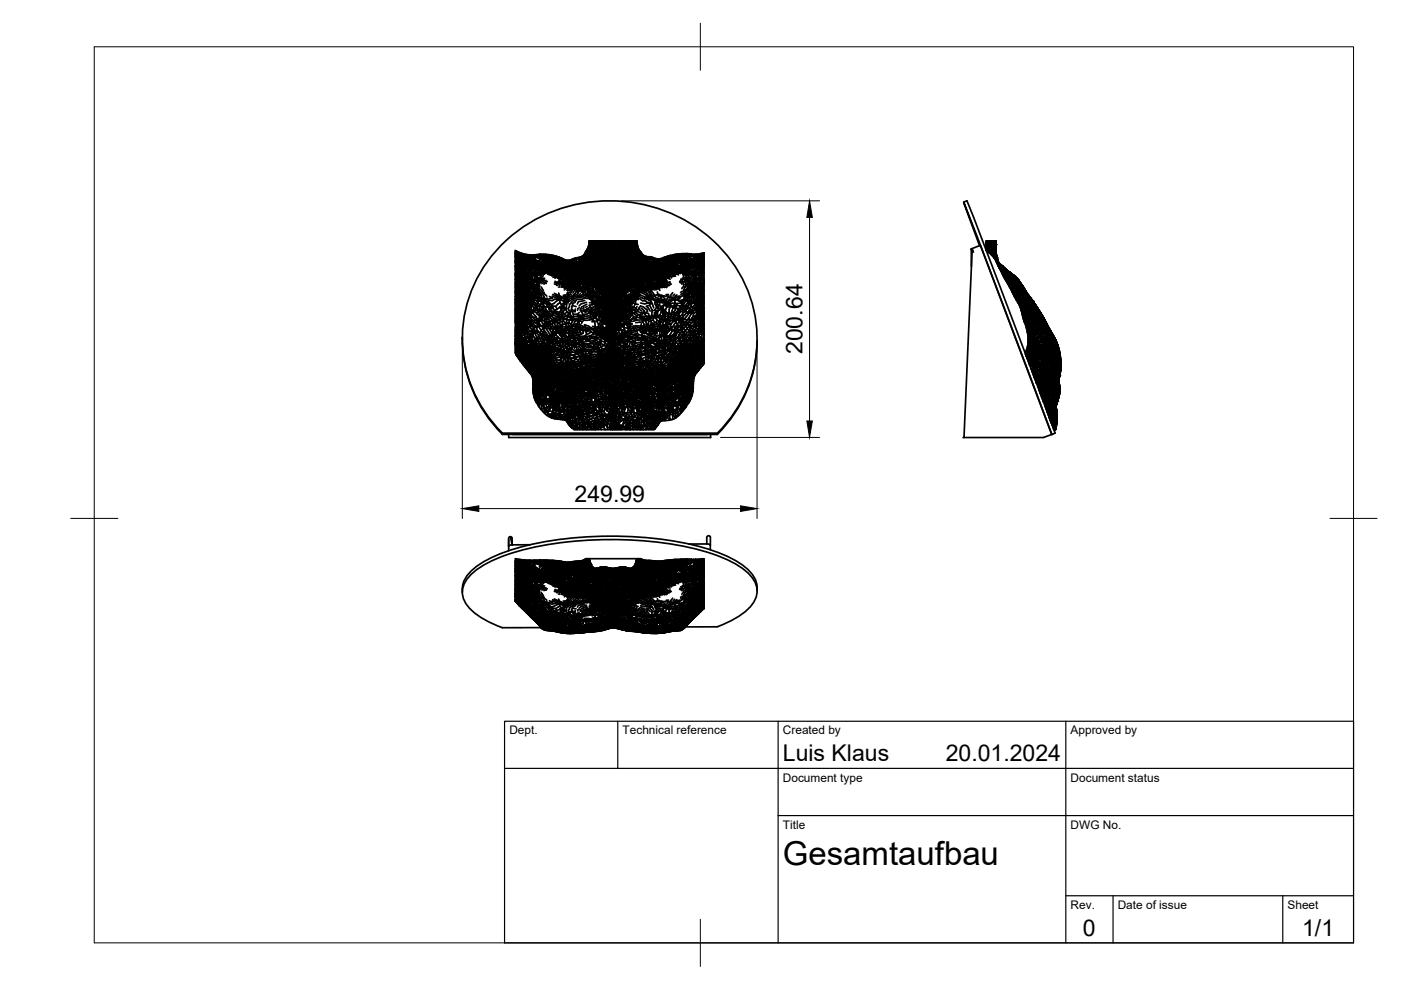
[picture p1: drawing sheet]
<svg xmlns="http://www.w3.org/2000/svg" width="297mm" height="210mm" viewBox="0 0 297 210" stroke-linecap="round" stroke-linejoin="round" font-family="sans-serif">
<defs><g id="words">
<text font-size="7" x="166" y="183.4">Gesamtaufbau</text>
<g font-size="4.9">
<text x="170.2" y="75.1" transform="rotate(-90 170.2 75.1)">200.64</text>
<text x="121.8" y="106.4">249.99</text>
<text x="166" y="161.4">Luis Klaus</text>
<text x="200.5" y="161.4">20.01.2024</text>
<text x="229.6" y="198.6">0</text>
<text x="276.1" y="198.6">1/1</text>
</g>
<g font-size="2.5">
<text x="108" y="155.7">Dept.</text>
<text x="132" y="155.7">Technical reference</text>
<text x="166" y="155.7">Created by</text>
<text x="227" y="155.7">Approved by</text>
<text x="166" y="165.7">Document type</text>
<text x="227" y="165.7">Document status</text>
<text x="166" y="175.7">Title</text>
<text x="227" y="175.7">DWG No.</text>
<text x="227" y="192.7">Rev.</text>
<text x="237" y="192.7">Date of issue</text>
<text x="273" y="192.7">Sheet</text>
</g>
</g></defs>
<!-- layer: Visible -->
<g fill="none" stroke="#000" stroke-width=".36">
<path d="M109.3 59.3l.3-.4v.4zM109.3 58.6l.1-.1v.3M109.3 58.1l.2 .2 .4-.3-.1 .5-.3-.2-.1 .2M109.3 58.1v.2M109.3 58l.1-.2 .2 .2v-.3l.3 .3M109.3 57.1l.4 .1M109.3 56.8l.3-.1-.2 .4-.1-.2M109.3 56.4h.1M109.3 55.4v.1M109.3 55.8l.5 .3M109.3 55.7l.2 .1v.2l.4-.2-.1 .3M109.3 55.3v.1l.3 .1-.2-.2"/>
<path d="M109.3 55l.4 .1-.3 .2M109.3 54.6l.2-.1v.3zM109.3 54.5l.1-.2 .1 .2h.2l-.2 .3M109.3 54.3l.4 .2M109.3 54.2l.1 .1h-.1M109.3 53.9v.2M109.3 53.7v.3M109.3 53.6h.1l-.1 .1M109.3 53.5l.1-.1 .2 .4h-.3l.1-.2zM109.3 59.6v.1M109.3 58.7l.1 .1M109.3 58.3l.1 .2"/>
<path d="M109.3 57.3l.1 .2M109.3 55l.1 .3M109.3 53.4h.1M109.3 54l.4 .1-.3 .2M109.3 54l.3-.2 .1 .3M109.3 54l.1 .3M109.4 54.3h.5l-.2 .2M109.4 53.2l.4 .3-.4-.1M109.4 58.8l.2 .1M109.4 58.5h.4l.4 .2M109.4 57.5h.4l-.2 .2-.2-.2v.3h-.1M109.4 53.4l.2 .2h-.2l.3 .1-.1 .1 .8 .3h-.3l-.1-.2-.3 .2"/>
<path d="M109.5 54.8l.2 .3-.1 .4M109.5 54.8h.4l-.2 .3M109.6 56.5h-.3l.3 .2M109.6 55.5l.3 .3h-.4l.1-.3-.3 .1M109.6 53.6l.2-.1-.1 .2 .3 .2zM109.6 58.9l1.1-.3-.2 .3 .2 .3M109.6 58.9l.3 .1M109.6 58.9l-.3 .1M109.6 58.7l-.2 .1M109.6 59.8l.3-.2 .1 .2 .4-.2-.3 .5-.1-.3-.4 .3-.2-.2-.1 .2M109.7 54.3v-.2h.4l.2 .2M109.7 55.1l.3 .3-.4 .1"/>
<path d="M109.7 55.1l1.2 .2v.3l-.2-.3-.3 .3v-.4l-.4 .2-.1 .4M109.7 54.5l.8 .4 .1-.3 .2 .3h-.3l.4 .2M109.7 54.5l.2 .3M109.7 54.1h.4M109.8 57.5l-.1-.3-.3 .3M109.8 57.5l.1 .2M109.8 56.5h-.2v.2M109.8 56.1l-.2 .2-.1-.3-.2 .4 .3-.1 .2 .2M109.8 56.1l.2-.1 .2 .3zM109.8 53.4v.1M109.9 55.8l.3 .1-.2 .1zM109.9 54.8l.2-.2 .1 .3"/>
<path d="M109.9 54.8l.3 .1M109.9 56.9l.2-.1 .1 .2M109.9 57.7l.5-.3v.4l.3-.3 .1 .3 .3-.3 .1 .3h-.8l-.2-.2-.1 .2zM109.9 54.3l.2 .3M110 59.2l-.4 .1 .3 .3-.6 .1 .1 .2-.1 .1M110 59.2l.2 .2-.3 .2zM110 59.2l.2-.5 .3 .2-.5 .3 .3 .1 .1 .3-.2-.2M110 59.2l-.1-.2-.3 .3M110.1 56.6l.2-.1 .1 .2h-.8l.3 .2M110.1 56.6l-.3-.1-.2 .2M110.2 54.9h.3l-.1 .3M110.2 54.9l-.5 .2"/>
<path d="M110.2 54.9l.2 .3M110.2 53.5l-.1 .2h.4M110.2 56.3l-.4 .2M110.2 57l1.1 .1-.2 .1M110.2 57l-.3-.1-.5 .2M110.2 55.9h.5l.2 .2M110.2 55.9l.2-.3 .3 .3M110.2 55.9l-.2-.5 .9 .2-.2 .3M110.3 58.2l-.2-.4-.2 .2 .4 .2-.5 .3M110.3 54.3h-.4h.4l-.2 .3M110.3 54.3l.3 .3h-.5M110.3 54.3l.1-.2 .9 .3v.3l.6 .3"/>
<path d="M110.4 57.8l.3 .2-.4 .2zM110.4 55.2l.5-.1-.2 .2M110.4 57.4l.3 .1M110.4 56.4l-.2-.1-.1 .3M110.4 56.4l.3 .1 .2-.2 .1 .2M110.4 53.9l-.6-.4 .1 .2h.2l-.1 .2M110.4 53.9l.4-.1-.1 .2h.4l-.3 .2M110.4 56.4l-.1 .1M110.5 56.9l.3-.1-.3 .3v-.2l-.8 .3 .3 .2-.2 .1M110.5 53.7l-.1 .2M110.6 60l.4-.2-.1 .2M110.6 53.7l.2 .1"/>
<path d="M110.6 56.2l.3-.1v.2l-.3-.1-.2 .2M110.6 56.2l-.2-.1-.2 .2M110.6 56.2l.1-.3-.3 .2-.2-.2v.4M110.7 54.4l-.1-.1h-.3l.4 .1-.1 .2M110.7 54.4l.1-.2 .5 .5-.5 .2h.4l-.6-.3M110.7 54.4l.3 .1-.4 .1M110.7 58.6l.2 .2M110.7 59.2l.3 .2-.6 .2zM110.7 54l-.3-.1v.2l.4 .1M110.7 59.2l-.4 .1M110.7 59.7l-.3-.1 .2 .4M110.8 56.8l-.4-.1-.2 .3"/>
<path d="M110.8 56.8l-.1-.3-.6 .3v-.2l-.2 .3M110.8 54.2h.4l.1 .2M110.8 53.8h.1M110.9 55.1l.2 .2h-.2zM110.9 55.1l.4 .1-.2 .1M110.9 55.1l.3-.2 .3 .4M110.9 55.6l.7-.1-.1 .3M110.9 55.6l.2 .2M110.9 56.1h.4l-.2 .2zM111 59.4v.4l-.3-.1-.1 .3M111 59.4l.5 .1 .2 .3M111 56.5l.4 .1-.6 .2 .3 .2 .3-.4h.8"/>
<path d="M111 56.5l-.2 .3M111 59.8l.5-.3-.1 .3zM111 58.5l.4 .1-.5 .2zM111 58.5l-.7-.3-.1 .5 .5-.4v.3M111 58.5l.1-.4-.4 .2 .2-.3 .2 .1 .2-.1 .1 .6M111 59.8l.2 .3 .4-.1M111 58.5l-.3 .1M111 53.8h-.2M111.1 57.5h.3l-.2 .3M111.1 55.8h.4l-.2 .3M111.1 55.3h.4l-.2 .3-.2-.3-.2 .3M111.1 55.8l-.4 .1"/>
<path d="M111.1 59l-.2-.2-.2 .4M111.1 57.2v-.2l-.3 .2-.3-.1-.5 .3h.4M111.1 57.2l.3 .1-.3 .2-.3-.3-.4 .2M111.1 59l-.1 .4M111.2 54.9h.2l.2 .1zM111.2 53.9l-.1 .1 .4 .1-.3 .1 .5 .1M111.3 56.1l-.2-.3-.2 .3M111.3 54.4l.5 .2-.1 .2 .9 .1M111.3 54.4l.4-.1 .1 .3 .3-.3 .1 .2M111.3 53.9l.2 .2M111.4 59.8l-.2 .3 .5-.3-.1 .2M111.4 57.5l.1 .2 .2-.1 .1 .1"/>
<path d="M111.4 58.6l.2 .4h-.5M111.4 58.6h.6l.5 .4M111.4 54.9l.3-.1-.1 .2h.3l-.1 .2M111.4 54.9l-.1-.2-.1 .2M111.5 58.2l.3-.2 .1 .3a.73 .73 0 0 0-.9 .2M111.5 54.1h.4l-.2 .2M111.5 54.1l.2 .2M111.5 59.3l.1-.3-.6 .4M111.5 55.3l.3-.1 .1 .1M111.5 56.3l-.2-.2v.2h-.2l-.1 .2 .3-.2 .1 .3 .1-.3a.5 .5 0 0 1 .2 .8l-.2-.2-.2 .2M111.5 56.3h.4l-.1 .3M111.5 56.3l.2-.3 .2 .3"/>
<path d="M111.5 55.8l-.2-.2-.2 .2M111.6 53.9l-.1 .2M111.6 60l.2 .2-.1 .3M111.6 59l.7-.2-.2 .5zM111.7 57.1l-.3 .2v.2l.2-.1M111.7 59.8h-.3M111.8 59.4l.3-.1-.3 .2 .3 .1 .2 .3h-.4l-.1 .3 .5-.3M111.8 59.4l-.3 .1h.3l-.1 .3M111.8 59.4l-.3-.1v.2M111.8 54.6l.4-.1-.1 .3zM111.8 55.2l-.2-.2-.1 .3M111.8 55.2h.3"/>
<path d="M111.8 57.7l.2 .1-.2 .2-.3-.3-.3 .1 .4 .1-.3 .1-.1-.2-.3 .2-.1-.2-.1 .2M111.8 57.7l.2-.1 .2 .1-.2 .1 .3-.1h-.1l.1-.2v.2l.3-.1-.1 .3h.7a.54 .54 0 0 1-.9-.2l-.1 .2h.3l-.1 .3M111.8 55.8l.2 .2h-.3zM111.8 55.8h-.3l.2 .2-.4 .1M111.8 54l.3 .3h-.4M111.9 55.6l.2 .1-.3 .1M111.9 55.3l.3 .2-.3 .1M111.9 55.3h-.4l.4 .3M111.9 55.6l-.4 .2M111.9 59.9l.2-.3-.4 .2 .2 .1-.3 .1M111.9 56.3l.4 .1-.2 .1zM111.9 55l.2-.2 .1 .2z"/>
<path d="M112 58.6l-.1-.3-.5 .3M112 54l.4 .1-.3 .2 .6-.1-.2 .2 .1 .5M112 57.8l.2 .1v.1zM112.1 59.3l.4-.3v.3l.4-.2-.2 .4 .5-.1 .5 .1M112.1 59.3v.3M112.1 55.7l.1 .2-.2 .1zM112.1 55.2h.3l-.2 .3zM112.2 58l-.3 .3 .5-.1v.3M112.2 56.6l-.1-.1-.6 .4M112.2 55.9l.3 .1-.3 .1-.2-.1-.1 .3M112.2 55.9l.2-.2 .1 .3M112.2 55.5l.2 .2h-.3z"/>
<path d="M112.2 55.5h.7l-.2 .2-.1-.1-.2 .1M112.2 56.9l-.2-.1v.8M112.3 54l.4 .2 .1 .5M112.3 59.9l.5 .1-.4 .3h.4v.3l-.4-.3zM112.4 55.7h.6l-.1 .2M112.4 54h.1M112.4 55.2l.5 .3M112.4 57.1l-.2-.2-.2 .4 .4-.2-.1 .4 .5-.2 .5 .3h.5l-.2-.4M112.4 58.5h.4l-.2 .1zM112.4 58.5l.3-.2-.3-.1 .4-.2-.1 .3 .4-.2-.3 .4h.5M112.5 59.3l.2 .2-.4 .4 .4-.1 .1 .2M112.5 56.2l.2-.1-.1 .2-.1-.1-.2 .2"/>
<path d="M112.5 56.2l-.3-.1-.3 .2M112.5 56.9l-.1-.2h.4v.3M112.5 56.5l.3-.1v.3l.1 .1-.1 .2M112.5 56.5l-.1 .2-.2-.1-.2 .2M112.5 56.5l-.2-.1-.1 .2M112.6 54.9l.9-.1-.3-.2-.1-.3 2 .6-.1 .4M112.6 55.1l-.4-.1-.1 .2M112.6 55.1l.5 .1-.2 .3M112.6 55.1v.2M112.7 54.2l.4 .1 .1-.2 .2 .1M112.8 57h.3l.2 .3M112.8 57v.3"/>
<path d="M112.8 54.1l-.1 .1M112.8 58.8h-.5l.3-.2 .6 .8 .1-.6M112.8 56.4l-.2-.1-.1 .2M112.8 56.4l.2 .1M112.8 56.3h.3l-.3 .1M112.9 55.9l-.2-.2-.2 .3M112.9 55.9l-.4 .1M113.1 56.3l.2-.1v.2l.3 .1-.2 .1-.1-.2-.2 .3M113.1 56.3l.2 .1-.3 .1M113.1 56.3l-.1 .2M113.1 59.7l-.4-.2v.3l.4-.1v.2l.4-.1 .3 .2 .4-.1 .2 .1M113.1 54l.1 .1-.5 .1"/>
<path d="M113.1 56.1h-.4l.1 .2 .3-.2v.2M113.1 56.1l-.2-.2-.2 .2-.2-.1v.2M113.1 56.1l.2-.2v.3M113.1 56.1l.2 .1M113.1 57l.5 .2M113.1 56.7l-.1-.2-.2 .2h.3l-.2 .1 .2 .2M113.1 56.7l.4 .1-.4 .2M113.1 56.7l.3-.1 .1 .4M113.2 54h.1M113.2 57.9h.3l-.4 .2M113.2 55l.1 .1 .3-.1-.1 .2h-.4zM113.2 55l-.6-.1v.2"/>
<path d="M113.3 58.5l.7 .1-.3 .3M113.3 55.4l-.4 .1M113.3 56.2l.3 .1v.2M113.3 56.2l.4-.2-.1 .3M113.4 54.2h.3l-.2 .2zM113.5 55.2h-.4l.2 .2M113.6 58.2l-.5-.1 .2 .4M113.6 58.2l.3-.1 .2 .2 .6-.4-.1 .3 .4-.1-.5 .7M113.6 56.5l-.1 .3 .3 .1 .2 .3 .3-.1-.2-.2M113.6 56.5l.2 .4M113.6 57.2h.6v.3M113.6 56.3l.2-.1 .2 .2z"/>
<path d="M113.6 54.1h.4l-.1 .3zM113.7 59.5l-.3 .1-.2-.2-.1 .3M113.7 59.2h.5l-.2 .4 .7-.4 .3 .1-.8 .6-.2-.3-.5 .2-.1-.2-.3 .1M113.7 59.2l.6-.3-.1 .3M113.7 59.2v.3M113.7 55.7h-.4v.2l-.3-.2h.3l.4 .3-.8-.1M113.7 55.7v-.3l-.4 .3-.4-.2 .1 .2M113.7 54h-.1M113.8 57.6l.2 .2-.5 .1zM113.8 56.9l.2-.2 .1 .2M113.8 56.9h.3M113.8 55.2h-.3"/>
<path d="M114 55.6l.4-.1-.3 .3-.1-.2-.3 .1 .4 .1-.4 .2v-.3M114 56.4h.4l-.2 .2-.2-.2-.4 .1M114 56.4l-.2 .3h.2M114 58.9h-.3v.3M114 56.7l.2-.1 .2 .1zM114 56.1l-.3-.1 .1 .2 .2-.1v.3M114 56.1l.4 .1-.4 .2M114 56.1l.3-.1 .1 .2M114.2 57.5l.3-.3 .1 .3M114.2 57.5l-.2 .3M114.3 58.1l-.6-.1-.1 .2M114.3 58.4h.2"/>
<path d="M114.3 53.9l-.3 .2 .3 .2M114.3 58.9l.3 .1-.4 .2h.5M114.3 57.1l.4-.1-.2 .2M114.3 55.3l.1 .2-.6-.3-.1 .2h-.4M114.3 54.3h.4M114.3 53.9l.2 .2M114.3 56l-.2-.2-.1 .3M114.4 54.5l.6 .1-.4 .1zM114.4 54.5l-.5-.1-.3 .2M114.4 54.5l.3-.2 .5 .2-.2 .1h.4l-.3 .2M114.4 54.5l-.4 .2M114.4 56.2l.3-.2 .1 .2"/>
<path d="M114.4 55.5h.5l-.3 .1 .3 .1-.4 .1 .1-.2zM114.4 56.2v.2l.4 .1M114.4 56.2h.4M114.4 53.9h.3M114.5 55.8l.2 .2h-.4zM114.5 57.2l-.2-.1-.1 .1 .5 .2M114.5 54.1h.4l-.1 .1-.3-.1 .2 .2M114.5 54.1l-.2 .2M114.6 58.2l-1.3 .3M114.6 57.5l-.2 .3M114.6 54.7l-.2 .3h.3l-.3 .1M114.6 54.7l.5 .1"/>
<path d="M114.7 54.3l.1-.1 .4 .1M114.7 56l.5-.1-.4 .3M114.7 57.4l.3-.1-.1 .3zM114.7 57.4l-.1 .1M114.8 58.8l-.2 .2h.9M114.8 56.5l.7-.3-.1 .2-.3-.1 .1 .3zM114.8 57.2h-.3M114.9 55.5l.4-.2-.1 .3M114.9 54.1l-.2-.2-.2 .2M114.9 54.1l.4-.1 .2 .1M114.9 54.1h.6M115 55.3l-.1 .2h.6v.2l.5-.4v.3"/>
<path d="M115 59.3h.3M115 57.3l-.2-.1-.1 .2M115 54.6l.1 .2M115 56.8l-.2-.1-.1 .3-.3-.3 .4-.2v.2h-.4l-.3 .2M115.1 57.1l.3-.2v.3M115.1 57.1l-.1-.3 .4 .1 .6 .3-.3 .1M115.1 57.1l-.4-.1 .1 .2M115.1 57.1l.3 .1M115.1 57.1l-.3 .1M115.1 54.8h.3l-.3 .1 .3 .1-.1 .3h.4l-.2 .2-.5-.2M115.1 53.9l.2 .1M115.2 55.9l-.3-.2-.2 .3"/>
<path d="M115.2 54.3l.3 .1-.1 .2M115.2 54.3l.1-.1 .2 .2M115.2 58.3l-.2 .3M115.2 56.1l-.4 .1 .3 .1M115.2 54.5l.2 .1M115.4 57.8h-1l-.1 .3-.3-.3-.3 .2M115.4 57.8v.3h-.4M115.4 57.8l.2-.1 .1 .2M115.4 56.4l.6 .1-.2 .3 .3 .2-.3 .1v-.3l-.2-.2-.2 .3-.2-.3h.4v-.2l-.4 .2zM115.4 54.6l.7 .3M115.4 57.2l-.1 .3-.3-.2M115.4 57.2l.3 .1"/>
<path d="M115.4 54.8l.4-.1v.2M115.5 59.4l-.2-.1-.1 .3-.8 .4M115.5 56l.4 .1h-.7l-.1 .2M115.5 56l-.3-.1v.2M115.5 56l-.3 .1M115.5 54.4l.4 .1M115.5 55.7l-.3-.1-.3 .1M115.5 54.1l.4 .2-.4 .1M115.5 54.1h.3l.1 .2M115.5 55.7v.3M115.6 53.9h.1M115.6 53.9l.6 .2-.2-.1"/>
<path d="M115.6 53.9h.2M115.7 57.3l.2 .4-.6-.2-.2 .3-.2-.2M115.7 57.9l.2-.2 .1 .3M115.7 57.9l-.3 .2M115.8 57.5l.2-.3 .1 .3zM115.8 55.2h.3l-.1 .1h-.3zM115.8 55.2l.3-.2v.2h.3l-.4 .1M115.8 54.9l-.4-.1v.2l.4 .2M115.8 54.9l.6 .3v-.1l-.3-.1M115.8 59.5l-.3 .1M115.8 54.9v.3M115.9 57.7l.2-.2 .1 .2z"/>
<path d="M115.9 55.8l.5 .1-.3 .1zM116 55.3l.3 .1M116 58l.7 .1M116 57.2h.4l-.1-.1 .2-.1-.1 .2M116 55.6h.4l-.2 .1M116 55.6l.3-.2 .5 .3v.2M116 56.5l.3 .3M116 55.6l-.5 .1M116 59.7l-.5 .3-.2-.1-.4 .2M116.1 54.9l.6 .2 .2-.1 .2 .3M116.1 54.9l.1-.3 .2 .3M116.1 54.9v.1"/>
<path d="M116.1 57l.2 .1-.3 .1zM116.1 55l.3-.1v.2h.3l-.3 .1M116.2 58.2h.2M116.2 55.7l.4 .4M116.2 55.7l-.2-.1-.1 .2M116.2 54.6l-.3-.1-.1 .2M116.2 54.6l.3-.1 .1 .2zM116.2 54.3h-.3v.2M116.2 54.3h.3v.2M116.2 57.7l.8 .2 .1-.2-.3 .1 .1-.2 .8 .3M116.2 57.7l.3-.2 .1 .2M116.3 56.8l.2 .2h-.4z"/>
<path d="M116.3 56.8l.4-.1 .2 .1v.3M116.3 55.4h.2l-.1 .2 .4-.1v.2l.4 .2h-.4M116.3 54l-.1 .1h.6M116.4 55.2l.4 .1-.3 .1 .3 .1M116.4 55.2l-.1 .2M116.4 57.9l-.2-.2-.2 .3M116.4 54.9l.2-.2 .3 .3M116.4 54.9l.5 .1M116.4 57.2l.5-.1 .2 .2M116.4 57.2l-.3 .3h.4M116.5 56.2l.1-.1 .2 .2h.4l-.2 .2-.2-.2-.3 .2-.2-.2-.3 .2v-.2l-.4 .1 .3-.3 .1 .2h.3M116.5 56.2l-.4-.2-.2 .1 .4-.1v.3"/>
<path d="M116.5 54.5l-.3-.2-.3 .2M116.5 54.5h.4l-.3 .2 .4 .1M116.5 57l.4 .1M116.5 56.2l-.2 .1M116.5 54.3h.4v.2l.3-.1 .1 .2M116.5 54.3l-.3-.2v.2M116.5 54.3l.2-.1 .2 .1M116.6 58.3l.2-.1 .1 .2 .4 .1M116.7 55.1l.4 .2h-.3zM116.7 58.1l.3 .1h-.2zM116.8 57.3l-.4-.1 .1 .3M116.8 57.3h.3l-.2 .3z"/>
<path d="M116.8 56.5l.5 .2M116.8 55.9l-.4-.3v.3h.4l.1 .2M116.8 55.9l.3 .2 .5-.1-.1 .2 .4-.1-.3-.1M116.9 57.1l1.3 .2 .2-.2-.4 .1 .2-.2 .2 .1M116.9 56.1h.2l.1 .2M116.9 56.1l.3 .2M116.9 55h.4M116.9 56.6l-.1-.1-.1 .2-.2-.2-.2 .3M116.9 56.8l.4-.1-.1 .2M116.9 56.8l.3 .1M116.9 56.6v.2M116.9 56.6l.4 .1"/>
<path d="M117 58.2l.3 .3M117 58.2v-.3l.6 .3M117 55.4l.3 .1-.2 .1 .4 .1-.3 .2-.1-.3-.3-.1M117 55.4l-.2-.1v.2M117 55.4l.1-.1 .2 .2M117 54.8l.3-.2 .5 .2-.2 .1M117 55.4l.1 .2M117.1 54.1v.1M117.1 57.3h.5l-.3 .2zM117.1 57.3l.4-.2 .1 .2M117.2 56.3l.6-.1v.2l-.3-.2v.2M117.2 58.3l.4-.1-.3 .3"/>
<path d="M117.2 54.4l-.1-.2-.2 .1 .7 .3M117.2 54.4h.4v.2h.4l-.2 .2M117.3 56.7l.7 .1v.1l-.4-.1-.4 .1M117.3 54.6l-.4-.1 .1 .3M117.3 54.6h.3l.2 .2M117.3 56.5h.4l-.1 .3zM117.3 56.5l.2-.1 .2 .1M117.3 55l.2 .3h-.4zM117.3 55l.3 .1-.1 .2M117.3 54.8v.2l-.3-.2-.1 .2M117.3 54.8l.3 .1-.3 .1M117.3 54.8h.2l.5 .2-.4 .1"/>
<path d="M117.3 58.5l.5-.1-.2 .3M117.4 54.2h.1M117.5 56.4l-.3-.1 .1 .2M117.5 56.4h.3l-.1 .1M117.5 55.3h.4l-.2 .2M117.6 58.2l.4-.1-.2 .3M117.6 58.2l.1-.3 .3 .2 .3 .1 .3-.1 .1 .1M117.6 58.2l.2 .2M117.6 59.9l.6 .2M117.6 57.3l.4-.1v.2l.2-.1 .2 .1M117.6 57.3l.4 .1M117.6 58.7l.3-.1 .2 .1 .2-.2-.1 .4"/>
<path d="M117.6 56l-.4-.1-.1 .2M117.6 56l.3-.1 .4 .3-.4-.1M117.6 58.7l-.4 .1M117.7 56.5h.3v.2M117.7 59.6l.7 .6v-.3l.3 .3v-.3l.7 .1 .1 .3M117.7 57.9h.3v.2l.4-.2h-.4l.2-.2 .2 .2M117.7 55.5l-.2-.2-.2 .2h.4l-.2 .2h.4v.2M117.8 58.4l.7 .3 .4-.4 .1 .3M117.8 56.2l.7 .2h-.7l.5 .1M117.8 54.8h.3l-.1 .2zM117.9 55.3l.1 .2M118 54.3l-.4 .1-.2-.2-.2 .2"/>
<path d="M118 57.4l-.4 .2h.3l-.2 .3-.1-.3-1.1-.1M118 57.4h.4l-.2 .3 .4-.1-.2 .3M118 56.8h.2l-.7 .3-.3-.2-.3 .2M118 54.3v.3l.3-.2M118 56.7l-.3-.2 .7 .4h-.4l.8 .1-.4-.1M118 55.5l.4-.1 .5 .2M118 55.5h-.3M118 55.5l.9 .1M118.1 58.4l.2-.2v.3l-.2-.1h-.3M118.1 55.2l.3 .2-.5-.1M118.1 55.2l-.1-.2-.1 .3M118.2 59.9l.3-.3 .2 .3"/>
<path d="M118.2 57.7l-.2-.3-.1 .2 .3 .1-.5 .2M118.2 55.9l.2 .1-.1 .2-.1-.3-.7-.2 .1 .3M118.2 58.9l.5-.2v.2M118.2 58.9h.5M118.3 55.1l.2-.1 .1 .2zM118.3 55.7l-.3-.2-.1 .2h.4l.1 .3M118.3 54.4l.3 .2M118.3 54.4h.1M118.3 56.5l.4 .1-.4-.1 .1 .2h-.4M118.3 56.5l1.5 .3M118.4 56l.2-.2v.3M118.4 56l.2 .1"/>
<path d="M118.4 57.1l.4 .1-.4 .2M118.4 57.1l.2-.1 .5 .2M118.4 56.9l.4 .1M118.4 56.9v-.2l.4 .1-.4-.1h.2l.2 .3M118.4 57.4l.2 .2M118.5 55l.2-.1 .2 .4 .2-.1 .1 .4-.6-.4-.2 .2-.1-.3-.2 .1M118.5 58.3l.2 .2h-.4zM118.5 58.3l.2-.1v.3M118.6 54.6l.4 .2-.1-.1M118.6 57.6l.5-.1-.2 .2M118.6 56.1l.4-.1-.2 .3M118.7 58.2h-.4l.2 .1"/>
<path d="M118.7 58.2l.1-.3-.2 .2-.2-.2-.1 .3M118.7 54.9l-.4-.2 .2 .3M118.7 54.9l-.1-.3-.5 .2 .2 .3M118.7 54.9l.3-.1v.2M118.7 58.9h.4l-.6 .3-.4-.5-.5 .3M118.7 56.6l.3 .1-.2 .1zM118.8 55.9l.2 .1 .3-.2v.2l.2 .1-.2 .1v-.2h-.3l.1 .2M118.8 55.9l-.4-.3 .4 .3-.2 .2M118.8 56.3l.3-.1v.2zM118.9 59.6l.8 .5-.2 .2M118.9 56.5l-.1-.2-.5-.1 .6 .3-.4-.1-.2 .1M118.9 56.5h.2l.2 .2z"/>
<path d="M118.9 57.7h.4l-.5 .2zM118.9 57.7l-.3-.1 .2 .3h-.4M119 56.9l.3 .1M119 56.9l-.2 .1M119 58.6l-.3-.1v.2l.3-.1-.3 .3M119 58.1l-.3 .1 .5 .1-.2 .3M119 58.1l.4-.1-.2 .3M119 54.7v.1M119 58.1l.2 .2M119 54.8l.3 .2 .1-.1M119 54.8h.1M119.1 58.9h.2v.2z"/>
<path d="M119.1 57.5l-.3-.1-.2 .2M119.1 57.2l-.1-.1-.2 .1v.2h-.4M119.1 56.4l.3 .1h-.3zM119.2 56.9l-.4-.1 .2 .1M119.2 56.9l.2-.1 .1 .2M119.2 56.9l-.2-.2 .7 .2M119.2 56.9l.3 .1M119.2 57.1l-.4-.1 .4 .1-.1 .1M119.2 57.1l.2 .1M119.2 58.3l.2 .2M119.3 57.7l.4-.2-.1 .2M119.3 57.7l.1-.2 .6 .2h-.4"/>
<path d="M119.3 57l.5 .1 .2 .1-.4-.1 .7 .2M119.3 57l-.3-.1 .2 .2M119.3 57l.3 .1M119.3 58.7l-.3-.1 .1 .3 .2-.2v.2h.6l-.1-.2-.5 .4M119.3 58.7l.2-.1v.2l.2-.3 .1 .2 .3-.1-.2 .3M119.3 55.8l-.4-.2-.1 .3M119.3 55.8l-.1-.2 .6 .3 .2-.2-.1 .3M119.3 55.8l-.5 .1M119.4 58.5h.3l-.2 .1-.1-.1-.1 .2M119.4 58l-.3-.1-.1 .2M119.4 58.5l-.4 .1M119.4 58l.2 .2"/>
<path d="M119.4 57.3l-.3-.1v.3M119.4 57.3v-.1l.4 .1M119.4 56.8h.1l.2 .1M119.4 57.3l.3 .1M119.4 55.3h.5l-.2 .2-.3-.2 .1 .4 .2-.2 .3 .2M119.4 55.3l-.1-.3h-.3l.4 .3-.5 .3M119.4 57.5h-.3l.2 .2M119.4 57.5v-.2l-.3 .2M119.5 56.1l.3 .1h-.5l.4 .2-.3 .1v-.2l-.3 .1 .2-.2h-.2M119.5 57l.3 .1M119.5 55l.1 .1-.3-.1M119.6 55.1l.3 .2v-.2"/>
<path d="M119.6 58.2h.4l-.3 .3-.1-.3-.2 .3M119.6 58.2l-.4 .1M119.6 55.1l-.2 .2M119.6 59.1l.4 .2-.4 .1M119.6 59.1l-.7 .2-.4 .3M119.6 59.1l.3-.2 .1 .4 .4-.1M119.6 57.7l.3 .2-.5 .1M119.6 57.7l-.8 .2 .2 .2M119.7 56.6l-.3-.1-.1 .2 .4-.1-.2 .2M119.7 56l-.4-.2 .2 .3 .2-.1 .1 .2M119.7 56h.2l-.1 .2M119.7 56l.1-.1 .1 .1"/>
<path d="M119.7 57.4l.7 .2M119.7 57.4l.4 .1M119.7 55l-.1 .1M119.7 57.4l-.3 .1M119.7 56.9l.7 .2zM119.8 56.8h.3h-.3l-.1 .1M119.8 56.2l.6-.1v.3M119.8 57.3l.4 .1M119.8 57.1l.7 .2h-.2M119.8 57.1h.8h-.2M119.9 58.9l.3-.1v.2zM119.9 56l.2-.1 .1 .2"/>
<path d="M119.9 56l.3 .1M119.9 57.2l-.3-.1 .2 .2M119.9 56.7l-.2-.1 .1 .2M119.9 56.7l.2-.1v.2M119.9 56.7l.2 .1M120 59.6l.2-.1 .2 .3zM120 59.6l-.4-.2-.4 .1 .4 .2M120 55.7a1.26 1.26 0 0 1 1.2 .3M120 58.2l.4-.1-.1 .2M120 58.2l-.1-.3-.3 .3M120.1 58.6l.1 .2h.3l-.3 .2M120.1 58.6l-.4-.1 .3-.1 .1 .2h.3l.1 .2 .1-.2h-.2"/>
<path d="M120.1 56.6l.4 .3M120.1 56.6h.3l.2 .2h.2l-.1 .2-.3-.2M120.1 56.4h-.4l.4 .2M120.1 57.5l.7 .1M120.1 57.5h.4M120.1 56.8l.2 .2h-.2zM120.1 56.2l.3 .2h-.3M120.1 56.2h-.3l.3 .2M120.1 56.2l.1-.1 .2 .3M120.1 56.8l.4 .1M120.2 57.7h-.2l-.1 .2h.5l-.4 .3M120.2 57.7l.2 .2 .4-.1"/>
<path d="M120.2 57.7h.3l-.1 .2M120.2 59h.3l-.1 .2M120.3 55.2v.3l-.4-.2 .1 .4M120.3 55.5l.2 .2 .1-.2 .3 .2-.1-.2h-.2M120.3 57.3l-.3-.1 .1 .1h-.3l.4 .1M120.3 57.3l-.1 .1M120.3 58.3l-.3-.1v.2l.3-.1-.2 .3M120.3 55.2l.2 .1M120.3 58.3l.1 .3M120.3 58.3l.4 .1M120.4 57.6h.4l-.3 .1zM120.4 59.8l-.1 .4-.7-.5 .1 .4 .6 .1-.4 .2 .4 .1"/>
<path d="M120.4 59.8l.8 .3-.4 .1zM120.4 59.8l.4-.2 .3 .2M120.4 59.2l.3 .1-.2 .2M120.4 58.1h.3l-.4 .2M120.4 58.1l.2-.2 .1 .2h.3l.1 .1-.4-.1v.3M120.4 56.4l.4-.1v.2l1.1 .5M120.4 56.4l.4 .1v.3l-.7-.4M120.5 56.9l.2 .1h-.4M120.5 57.7l.3 .1zM120.5 55.9l.2 .2h-.3zM120.5 55.9l-.5-.2 .1 .2h.4l-.3 .2M120.5 55.9l.4 .1 .1 .2"/>
<path d="M120.5 55.9v-.2l.7 .3-.2 .2M120.5 55.3l.1 .2M120.5 57.5l.7 .2-.4-.1M120.5 57.5l-.2-.2 .9 .3h-.2M120.5 57.3l.5 .2-.7-.2M120.5 57.3l.5 .2M120.5 57.3l.4 .1M120.5 57.3l-.3-.2 1.3 .5M120.5 57.5h.3M120.5 58.8v.2h.2v.3l.3-.1-.1 .2h.2l-.3 .2 .1-.2-.2-.1 .1 .3M120.5 58.8h.3l-.1 .2 .3 .2M120.5 58.8l.4-.2-.1 .2h.3l-.1 .4"/>
<path d="M120.5 55.2v.1M120.6 55.5l.1-.2 .1 .2 .3-.1-.2 .3h.4l-.1 .3M120.6 57.9h-.2v.2M120.6 57.9h.4l-.3 .2M120.6 57.2v-.1l.9 .4-.2-.1M120.7 55.2v.1M120.7 56.1l.3 .1-.2 .1-.1-.2-.3 .3M120.8 57.7l.2 .1h-.2M120.8 57.8h.8l-.2 .1M120.8 57.6l.8 .2M120.8 56.5l.6 .1M120.8 56.5l.4-.1v.2"/>
<path d="M120.8 57.6v.1M120.9 57.4l.3 .1zM120.9 55.1l-.2 .2M120.9 58.6l.5-.3 .2 .1zM121 57.9l-.2-.1-.2 .1M121 57.5l.2 .1zM121 57.2h.4zM121 56.2l.4 .2 .1-.3 .1 .5M121 56.2l-.2 .3M121 59.2l.3-.2v.2M121.1 58.2l.3 .1M121.1 55.4l.6 .3h-.4z"/>
<path d="M121.1 59.8l.5 .2-.4 .1 .3 .1 .1-.2 .2 .2M121.1 57.5l.4 .1-.3-.1M121.1 56.8h-.3l.3 .2h-.4l.3 .2 .1-.2 .1 .1M121.1 56.8l.7 .4M121.1 56.8l.1-.1 .3 .3h.4l.2 .1 .1-.2-.3 .1M121.2 55l.1 .1-.6 .2M121.2 57.7h.5M121.2 57.1l.3-.1-.1 .2h.4v.2M121.2 56l.5-.3-.2 .4zM121.3 58l-.3-.1v.2l.3-.1-.2 .2M121.3 58h.3zM121.3 58l.2 .1"/>
<path d="M121.3 59.2h-.3l.1 .2 .2-.2h.3M121.3 55.1l-.2 .3-.4-.1M121.4 58.3l-.4 .1 .1-.2-.4 .2M121.4 57.2l.4 .2-.3 .1zM121.4 59.5l-.3-.1v.4M121.4 58.8h-.3l.5 .2-.3 .2M121.4 58.8l.2 .2 .2-.3 .2 .2M121.4 57.9l-.3-.1 .2 .2M121.4 56.6h.2v.2M121.4 56.6l.2 .2M121.5 54.9l-.2 .2M121.5 54.9l.1 .2h-.3"/>
<path d="M121.5 54.9l.4 .1-.3 .1-.1 .2 .4-.3 .1 .7M121.5 58.1h.4h-.4l-.1 .2M121.5 58.1h.4M121.5 57.6l.7 .2M121.5 57.6v-.1l1 .2M121.5 58.1l-.4 .1M121.6 59.7l.2-.1v.3zM121.6 59.7l.2-.3-.4 .1-.3 .3M121.6 58.4l.2 .1-.7 .3-.2-.2h-.3l.1-.2 .2 .2 .1-.2-.6 .2M121.6 56.8l.4-.1-.1 .3M121.6 56.6l.3-.1 .1 .2zM121.6 56.6l-.2-.2v.2"/>
<path d="M121.7 57.7l.3 .1M121.7 57.7l-.2-.1 .7 .2h-.2M121.7 56.3l.2-.1-.3 .4zM121.7 57.8h-.1v.2l1.3 .1h-.2M121.7 57.8l.2 .1-.3-.1 .3 .2M121.7 57.8l.2 .1M121.8 54.8l.1 .2M121.8 58.7l.4-.1zM121.9 58l.8 .1M121.9 57.8l.3 .1-.3-.1 .2 .1-.2 .1M121.9 57.8l-.4-.1 .2 .1M121.9 57.8l-.2-.1 .3 .1"/>
<path d="M121.9 55.9l-.2-.2v.4h-.2l.2 .2v-.2h.5l.1 .2M121.9 55.9l.3 .2 .3-.3v.3M121.9 56.5l.2-.1-.1 .3M122 58.9l-.4 .1 .3 .1 .1-.2 .2 .1-.6 .2 .2 .2 .1-.3 .1 .1M122 54.7l.2 .1-.3 .2M122 56.7l.2 .2M122 59.2l.1 .1-.3 .1zM122 59.2l.2-.2-.1 .3M122 58.5h-.2v.2l-.4-.1v.2M122 58.5l.2-.1 .4 .2M122 57.8l.4 .1M122.1 60l.3-.1-.1 .4"/>
<path d="M122.1 57.4l.4-.1v.2l-.4-.1 .1 .2-.4-.2M122.1 57.4h-.3M122.1 59.6l-.3-.2v.2h.3l.3 .3M122.1 59.6l.3-.3 .1 .3 .3-.2-.1 .3M122.2 57.9l.2 .1zM122.2 58.4l-.4-.1-.2 .1M122.2 58.2l-.3-.1-.1 .2-.1-.1-.3 .1M122.2 58.7l.4-.1v.2l-.6 .1M122.2 58.7l-.8 .1M122.3 56.7h-.3M122.3 56.3l-.2 .1-.2-.2v.3M122.4 57.9l.5 .2 .1-.2-.3 .1-.2-.3 .5 .2"/>
<path d="M122.4 57.9l.3 .1M122.4 59.3h-.3v.3M122.4 59.3l.4 .1M122.4 59.9l.3-.2 .1 .2M122.4 57.9l-.2-.1 .2 .1M122.5 56.1l.4-.2-.1 .2M122.5 56.1l-.2 .2M122.5 56.8l.4-.3-.1 .3h-.3l.2 .1 .1-.1v.3l-.1-.2-.4 .3-.1-.3 .3 .2v-.3l-.3 .1M122.5 56.8l-.2-.1-.1 .2M122.5 59.6h-.4M122.5 57.3l.3-.2 .1 .3zM122.5 57.3l-.2-.1h-.5l.3 .2"/>
<path d="M122.5 54.6l.1 .2-.4-.1M122.5 57.7v-.2h.8l.2 .3M122.6 58.6h-.4v.1M122.6 58.6h.4M122.6 58.2h.3M122.6 56.2l-.3 .1 .3 .2-.5-.1 .2 .3M122.7 58.1l1.2 .3M122.7 58.1l.4 .1M122.7 58.1h-.8l.7 .1M122.7 58.1l.6 .1M122.7 59.1l-.5-.1 .2 .3M122.7 58l.3 .1z"/>
<path d="M122.7 58.3l.2 .2-.3 .1zM122.7 58.3h.3zM122.7 58.3l-.1-.1h-.4l1.1 .1M122.7 54.6l-.1 .2M122.8 59.4l.3-.2v.2h-.3l.3 .3M122.8 56.1h-.3l.1 .1M122.8 56.1l-.2 .1M122.8 59.9h-.4l.2 .5M122.8 57.1h.3l-.2 .3M122.8 57.1l.2-.2 .1 .2M122.8 57.1h-.3v.2M122.8 55.6l-.3 .2 .4 .1"/>
<path d="M122.8 55.6l-.2-.2-.1 .4-.2-.2-.1 .5-.2-.4-.1 .2M122.9 56.5h-.3l-.1 .3M122.9 54.9l-.7 .1 .1 .6 .8-.3M122.9 54.9l-.3-.1-.1 .2-.3-.2v.2h-.3M122.9 58.2l.5 .1h-.1M122.9 58.1l.4 .1M123 58.9l.1-.1 .2 .1M123 58.9l-.4-.1 .1 .3M123 58.9l-.3 .2M123 57.7l.3 .2h-.3l.2 .2 .1-.2 .1 .2h-.2l.1 .1M123 57.7h.3v.2l.2-.1 .1 .1M123 57.7l-.1-.1-.4 .1"/>
<path d="M123 57.7h-.5M123 58.3h.3l-.1 .1M123 58.3l-.1-.1 .4 .1M123 58.3l.2 .1M123.1 56.1l.3-.2v.2h-.3l.1 .2M123.1 59.7l-.6-.1-.1 .3M123.1 59.2l-.4-.1 .1 .3M123.1 58.2l-.2-.1 .4 .1M123.1 58.2h.1M123.1 57.1v.2M123.1 54.5h.1l-.4 .1M123.1 57.3l.3-.1-.1 .3z"/>
<path d="M123.1 57.3l-.2 .1 .4 .1M123.1 55l-.2 .2 .2 .1M123.1 55l-.2-.1-.3 .5M123.2 54.8l-.4-.2 .1 .3M123.2 54.8l-.3 .1M123.2 58.4l-.3 .1 .1 .1M123.2 58.4l-.8-.1-.6 .2M123.2 56.3l-.3 .2 .2 .3h-.3l.2 .1 .1-.1h.3l-.1-.2 .3 .3M123.2 56.3l.2-.2-.1 .5 .3-.1v.4M123.2 56.3l-.4-.2 .1 .4-.3-.3v.3l-.3 .2M123.2 58.2l.5 .1M123.2 55.6h-.4l.1 .3"/>
<path d="M123.2 55.6l-.1-.3-.3 .3M123.2 54.5h.1M123.3 58.2l.1-.1-.1 .1M123.3 57.9l.4 .1zM123.3 58.5h.3h-.3l.1 .2M123.3 58.5l-.3 .1 .4 .1M123.3 58.9h.4l-.3 .2M123.3 58.9h-.3l.1 .3M123.3 58.2l.4 .1zM123.3 57l.3 .2 .3-.1 .2 .2 .2-.3 .2 .2-.4 .1 .1 .2M123.3 57l-.2 .1 .5 .1 .2 .2M123.3 57l.1-.2 .5 .3"/>
<path d="M123.3 57l-.2-.2v.3M123.4 58.7l-.3 .1-.1-.2v.3M123.4 59.6h.3l-.3 .3zM123.4 59.6l-.3 .1-.3 .2M123.4 59.6v-.2l-.3 .3M123.4 59.4h-.3v.3M123.4 55.1v-.2l.5 .1-.1 .2 .3-.1M123.4 55.1l.7-.2-.2-.2-.2 .2 .1 .3-.4-.1 .2 .3M123.4 55.1l-.2 .5M123.4 59.1l.3 .1-.3 .2M123.4 59.1l-.3 .1 .3 .2M123.4 59.1l-.1-.2-.2 .3"/>
<path d="M123.4 55.9l-.2-.3-.3 .3M123.5 54.3h.1M123.5 57.8l.2-.1 .3 .2zM123.5 55.6l.1-.2 .1 .4M123.5 55.6l.2 .2M123.5 54.6l-.4 .4v.3M123.5 54.6l-.3 .2-.1 .2M123.5 54.6l-.3-.1v.3M123.6 57.5h-.3v.2l.2 .1M123.6 57.5l.4 .1M123.6 58.5l.4 .1zM123.6 58.5l-.4-.1 .1 .1"/>
<path d="M123.6 58.5l-.4-.1-.2 .2M123.6 57.9h.4l-.1 .2M123.6 56.9l.2-.3 .1 .5M123.6 55.4l-.4 .2h.3M123.6 55.4l.2-.2 .2 .3M123.6 58.4l-.2-.1 .5 .1M123.6 56.5l.2 .1M123.7 56.1h-.3l.2 .4M123.7 56.1l.3-.2v.3M123.7 58.3l.9 .1M123.7 58.2h.5l-.1 .1M123.7 58.2l-.3-.1 .1 .1"/>
<path d="M123.7 58.2h-.2M123.7 57.7l-.1-.2-.1 .3M123.7 55.8l-.3 .1 .3 .2M123.7 54.1h.1M123.7 54.1l.1 .3M123.8 59.4l.2-.2v.3zM123.8 57.4l.3-.1-.1 .3-.2-.2-.2 .1M123.8 57.4l-.4-.2 .2 .3M123.8 58.7l-.1 .2-.2-.1-.2 .1M123.8 58.7l-.3-.1-.1 .1h.4l-.3 .1-.1-.1-.1 .2M123.8 58.5l-.2-.1 .4 .1M123.8 56.6l.3-.2v.2"/>
<path d="M123.8 54.4l-.3-.1v.3M123.9 58.4l.4 .2M123.9 53.9l.1 .1M123.9 59.9h-.5l-.3-.2v.3l-.3-.1 .2 .4 .2-.2 .1 .2M124 59.2l.7 .1M124 59.2h-.3l.1 .2h-.4l.3 .2M124 58.8l.2 .1-.2 .1zM124 58.8l-.3 .1 .3 .1M124 57.9l.2-.2 .2 .1zM124 58.5l-.7-.2 .3 .2M124 58.5v.1M124 57.6l-.3 .1"/>
<path d="M124 56.2l.2-.1 .4 .5M124 56.2l-.3-.1-.1 .4M124 53.7v.3M124 58.6h.2l-.1 .1M124 55.9h.4l-.2 .2zM124 55.9l-.3-.1v.3M124 55.9l.3-.4 .1 .4M124 55.5v.4M124 59.5l-.3 .1 .3 .1v-.2l.2 .2M124 54.5l-.1 .2h.3l-.1 .4-.2-.1 .2-.1M124 54.5l.3-.1-.1 .3zM124 54l.3-.2v.3"/>
<path d="M124 54.5l-.2-.1 .1 .3-.4-.1 .2 .3M124 53.7h.1M124 54l-.2 .4M124.1 58.3l-.4-.1v.1M124.1 53.7l.2 .1M124.1 58.7v.1h-.1zM124.1 58.7h-.3l.2 .1M124.1 58.7l-.5-.2 .2 .2M124.1 53.6v.1M124.1 58.5l-.4-.2 .8 .2M124.1 56.4l-.1-.2-.2 .4M124.1 58.8h.3l-.2 .1z"/>
<path d="M124.1 54.2l.2-.1v.3zM124.1 54.2l-.3 .2h.5M124.2 59.7l-.3 .2h.3v-.2l.3 .1-.3 .1v.2M124.2 59.7h-.2l-.1 .2 .3 .2M124.2 53.3l.1 .1M124.2 58.5h-.1h.3M124.2 57.5l-.2 .1M124.3 53.4l-.2 .1M124.3 59.2l-.3-.2v.2M124.3 58.6l.2 .1-.3-.1 .2 .1M124.3 58.6l.9 .2M124.3 58.6l-.3-.1 .2 .1"/>
<path d="M124.3 56.6h-.2l.2 .4-.4 .1M124.3 56.6h.3l-.1 .2-.2-.2v.4M124.3 54.1l-.3-.1 .1 .2M124.3 54.1l.3 .2M124.4 59.5l.3 .1-.2 .2zM124.4 58.8v-.1l.2 .1M124.4 53.1l-.1 .3M124.4 59l.2 .1-.3 .1zM124.4 56.2l.2-.1 .2 .1zM124.4 55.2l-.1 .3-.2-.4-.1 .4M124.4 58.7h-.3l.3 .1M124.4 58.7l.6 .1"/>
<path d="M124.4 58.2l-.7-.2v.2l.2-.1 .5 .1-.3 .1M124.4 58.2h.3l-.3 .1zM124.4 58.7l.3 .1M124.4 58.5h-.2l.5 .1M124.4 58.5l.3 .1M124.4 54.8l-.3 .3 .3 .1M124.5 58.5l.9 .1-.1-.1M124.5 58.9h-.3l.2 .1M124.5 58.9l-.1 .1M124.5 58.9h.3M124.5 57.5l-.5 .1v.3M124.6 58.8h-.2l.4 .1"/>
<path d="M124.6 58.8l.6 .1M124.6 54.3h.2l-.4 .2 .4 .1M124.6 54.3l-.2 .5M124.6 54.3l-.3 .1 .1 .1-.2 .2 .2 .1M124.6 53.7l-.1-.1-.2 .2M124.6 53.7l.1-.3-.2 .2-.2-.2v.4M124.6 58.4l-.5-.1 .4 .2M124.6 58.4l.1-.2 .1 .3M124.6 56.6l.1 .4-.2-.2-.2 .2h.4l.4 .4M124.6 56.6l-.5-.2 .2 .2M124.6 52.6l-.1 .2M124.6 52.5l.3-1.4h10.1a3.7 3.7 0 0 0 2.1 3.3l1 .1a3.2 3.2 0 0 0 3.4-.2l2.7-.5 3.5 .1 1.6-.3v22.3a1.79 1.79 0 0 1-.8 2.1 5 5 0 0 0-1.5 4.5l-.3 1.5-.7 1.5a10.8 10.8 0 0 1-3.1 3.3l-1.1 .3-1.7 .2-1.2 1.6-.2 .2-.1-.2"/>
<path d="M124.6 52.5v.1a3.3 3.3 0 0 1-1.8 2h-.5a3.6 3.6 0 0 1-2.8 .4l-1.2-.6-1.3-.3-2.7-.2a7.5 7.5 0 0 1-5-.8v21.6M124.6 55.6l.2 .3h-.4l.2 .2 .2-.2v.3M124.6 54h.3l-.3 .3zM124.6 54l.3-.3v.3M124.6 54v-.3l-.3 .4M124.6 52.5l.2 .2M124.7 55.3l-.4 .2 .3 .1M124.7 55l-.3 .2 .3 .1M124.7 55l-.3-.2v.4M124.7 53.4h-.4M124.7 58.8h.3zM124.7 58.1l.2 .1h-.2l.2 .1v-.1l.2 .2-.6 .1"/>
<path d="M124.7 58.6l.5 .1M124.7 57.9v.2l-.3-.1-.2 .1-.2-.2 .4 .1M124.7 52.3h.2M124.8 58.9h.2M124.8 57.7l-.4 .1 .3 .1M124.8 57.7l.3-.3h-.3v.3l-.3-.2-.1 .3M124.8 56.2l.2 .2M124.8 54.6l-.4 .2M124.8 57.4l-.3-.2-.3 .3M124.8 52.7l.2-.2-.1 .4-.1-.2v.4l-.2-.2-.1 .2h-.1M124.8 52.7l-.4 .3M124.9 54.8l-.1-.2-.1 .4"/>
<path d="M124.9 53.7l.3-.1-.1 .2zM124.9 52.3l-.2 .2M124.9 51.8l-.1 .1M124.9 59l-.4-.1 .1 .2 .3-.1-.3 .1 .1 .2M124.9 59l.1-.1 .7 .1h-.3l.2 .2-.7-.2 .2 .2M124.9 51.3v.1M124.9 58.9h.3M124.9 57.8v.2l-.2-.1 .2 .3M124.9 57.8l-.1-.1-.1 .2M124.9 57.8l.3-.1-.3 .3M124.9 51.1v.2v-.1M124.9 58l.3-.1v.2z"/>
<path d="M124.9 51.3l.1 .4-.1-.1M125 53.3l-.3 .1 .1 .1M125 53.3l-.2-.2-.1 .3M125 55.4l-.4 .2 .6 .1-.4 .2 .3 .1M125 55.4l-.3-.1-.1 .3M125 58.9l.4 .1zM125 58.9h-.2l.1 .1M125 56.4l-.4 .2 .4 .2v-.4l.3 .2M125 54.4l.2-.4 .1 .3-.3 .1 .1 .3M125 54.4l-.2 .2 .3 .1M125 54.4l-.2-.1v.3M125 52.1l-.1-.2v.4"/>
<path d="M125 51.1l.1 .1M125.1 57.4l.2-.4 .2 .3-.4 .1 .3 .1 .1-.2 .3 .2M125.1 51.2l-.2 .1 .2 .2v-.3l.1 .1M125.1 57.4l.1 .3h-.4M125.1 59.9l.3-.1-.2 .3zM125.1 59.9l-.6 .2v.3l.5-.8-.5 .2-.3 .3M125.1 59.2h.2v.1M125.1 59.2l-.7 .3-.1-.3-.3 .3h.4l-.2 .2M125.1 59.2h-.3l-.1 .1M125.1 59.2l.1-.2 .4 .2-.3 .1M125.1 51.1v.1M125.1 54.7l-.2 .4v-.3l-.2 .2v.3"/>
<path d="M125.1 53l.1-.3h.1l-.2 .3 .3 .1M125.1 53v.3h-.1l-.1 .4-.1-.2M125.1 53l-.3 .5M125.1 53l-.2-.1 .1 .4M125.1 51.1l.1 .2M125.2 54h-.3l.1 .4M125.2 54l-.1-.2-.3 .5M125.2 52.1l-.2 .4 .2 .2-.7 .4 .2 .3M125.2 52.1v.3zM125.2 52.1h-.2v.4l-.1-.2-.1 .4M125.2 58.7l-.5-.1 .5 .2M125.2 58.1l-.3 .1h.2l.1-.1 .1 .2"/>
<path d="M125.2 58.1l.3-.3-.1 .3M125.2 53.6l.2 .2-.2 .2zM125.2 51.7v-.4l.1 .9-.1 .5 .1-.3v.3l.2-.3M125.2 51.7v.4M125.2 51.7l-.1-.2-.2 .8M125.2 56.8l.1 .2M125.2 58.8l.5 .1M125.2 59l.7 .1h-.2l.2 .1M125.2 52v-.3v.4M125.2 58.9h-.2M125.2 51.1v.2M125.3 58.5l.4-.2v.2"/>
<path d="M125.3 55l-.6 .3M125.3 53.4l.2 .1-.3 .1zM125.3 51.1v.6l-.1-.4h.1M125.3 51.7l.1 .2-.1 .3zM125.3 51.1v.2M125.3 59.3l-.2-.1-.1 .4-.3-.3v.3M125.3 58.3l-.2 .1 .2 .1M125.3 58.3l-.2-.1-.1 .4-.5-.1M125.3 56.6l-.3 .2h.2M125.3 55.3l.4-.1-.2 .3zM125.3 55.3l-.3 .1 .2 .3 .3-.2M125.3 55.3l-.2-.1-.1 .2"/>
<path d="M125.3 55.3v-.3l-.2 .2-.2-.1 .1 .3M125.3 51.1l.3 .7M125.3 56.6l-.1 .2M125.3 51.3v.4l.1-.1M125.3 54.6v.4M125.4 58.6l.3-.1v.2M125.4 58.6l-.1-.3 .4 .2 .3-.1-.3 .3M125.4 53.1l-.5 .6h-.3M125.4 58.6l-.2 .1M125.4 59.8l.5-.2-.2 .4zM125.4 59.8l-.4-.2 .1 .3M125.4 51.1v.5"/>
<path d="M125.4 51.6v.3M125.5 59.6l.1-.2 .8 .3M125.5 55.9l.3-.4-.1 .5-.2-.1-.1 .3-.3-.2M125.5 55.9l-.3-.2-.1 .3M125.5 53.5l.1-.2 .1 .5-.2-.3-.1 .3h.3l.2-.1-.1-.2-.1 .3M125.5 52.8h.3l-.2 .2zM125.5 52.8l-.2 .6-.2-.1 .1 .3M125.5 52.8l-.2-.1 .1 .4M125.5 57.8l-.3-.1v.2l.3-.1 .2 .2M125.5 57.8l.3-.3 .2 .3M125.5 54.7l-.2 .3 .4 .2M125.5 52.1l.3 .2-.3 .1z"/>
<path d="M125.5 52.1v.3M125.5 52.1l-.2 .1 .1 .1-.1 .1h.2M125.5 57.8h.5M125.6 59.4h.7M125.6 58.8l-.4-.1 .4 .2M125.6 54.2l-.3 .1v.3M125.6 54.2l-.2-.4-.3 .9 .2 .3M125.6 54.2l-.3 .4M125.6 56.4l.1-.4 .2 .4 .2-.4 .1 .3-.3 .1 .4 .2M125.6 56.4l-.3 .2h.3M125.6 56.4l-.2-.2-.4 .2M125.6 51.8l-.2 .1 .1 .2"/>
<path d="M125.6 56.6v.4l.3 .2-.4 .1 .4-.5zM125.6 56.6l.3-.2v.2zM125.6 56.6l-.3 .4h.3M125.6 54.4l.2-.2v.5l.2-.4v.5M125.6 54.4l-.3 .2 .2 .1M125.6 53.3l-.2-.2 .1 .4M125.6 54.4l-.1 .3M125.6 59.3h-.3l.3 .1M125.6 59.3l.3-.1 .1 .2M125.6 52.6l.2-.1v.3zM125.6 52.6l-.1-.2v.4M125.6 51.1h.1"/>
<path d="M125.7 58.9l-.5 .1M125.7 58.9l.2 .1M125.7 58.7l.3-.1v.1l-.4 .1M125.7 58.7l-.3-.1 .2 .2M125.7 51.3l.4 .7M125.7 51.3l-.1 .3 .3 .2M125.7 51.3h-.3l.2 .5M125.8 51.1l-.1 .2-.1-.2M125.8 54.7l.2 .1-.3 .4zM125.8 58.8l-.2 .1h.5M125.8 58.8l.2-.1 .1 .2M125.8 57.5l.1-.3 .2 .2-.3 .1 .4 .1"/>
<path d="M125.8 57.5h-.4l.1 .3M125.8 54.2h-.2v.2M125.8 54.2l.1-.2 .1 .3M125.8 53.2l.3 .3h-.3zM125.8 53.2l-.2-.2v.3l.2 .2M125.8 54.2l.2 .1M125.9 59.2h-.3v.1M125.9 58.9l.2 .1zM125.9 51.1l-.2 .2 .3 .1-.1-.3M125.9 59.2l.7 .1M125.9 51.8l-.1 .5 .3-.3M125.9 51.8l-.2 .2 .1 .5"/>
<path d="M125.9 51.8h-.3l.1 .2-.2 .1 .1-.3M125.9 59.1l.4 .1zM125.9 56.4h-.3v.2M125.9 52.4l.2 .2v-.3l.3 .1-.3 .2 .3 .1v-.3l.3 .2M125.9 52.4l-.1 .4v.4M126 58.7l.3 .2 .5-.1M126 58.7l-.4 .1h.2M126 58.7l.2-.1 .1 .2M126 57.8l.2-.2 .2 .3M126 59.4l-.4-.1v.1M126 59.4l.2-.2 .1 .2M126 58.4l.4 .1 .1 .3h-.2l.1-.3-.4 .1z"/>
<path d="M126 54.8l.3-.3v.3h-.3l.1 .4M126 59l-.3-.1 .7 .2M126 51.1l.2 .3v-.3M126 54.3l.5-.2 .2 .2-.3-.1-.1 .3zM126.1 58.1l.3-.2v.2zM126.1 55.2v.5l-.3-.2zM126.1 55.2h-.4l.1 .3h-.3v.4M126.1 52v.3l.2-.2M126.1 53l-.3 .2M126.1 57.4l.3-.2-.2 .4zM126.1 52.6l-.3 .2 .3 .2v-.4l.1 .3M126.1 59l.3 .1"/>
<path d="M126.1 58.9h.2h-.4M126.1 56l.7-.6v.5l-.4-.1v.4zM126.1 52.3h-.3l.1 .1M126.2 59.9l.2-.2v.4zM126.2 53.9l-.1-.4 .3 .2-.4 .6M126.2 53.9l-.6 .3M126.2 53.9l-.3-.2v.3l-.2-.2-.1 .4M126.2 52.9l.2-.2 .1 .4zM126.2 52.9l-.1 .1v.5l-.2 .2M126.2 51.4l.1 .3-.2-.1zM126.2 51.4h-.2l.1 .2-.2 .2 .4-.1M126.3 56.6h-.4v.2l.4-.2v.3l-.4-.1v.4"/>
<path d="M126.3 51.7l.3-.1-.4-.2 .3-.2 .1 .7M126.3 51.7l-.2 .3 .2 .1M126.3 52.1l.1 .3 .3-.2M126.3 59.4l.3 .1h-.6M126.3 54.8l-.2 .4 .4-.2M126.3 51.1l.2 .1v-.1M126.3 58.9l.1 .1M126.4 59.1h.8M126.4 59.1l.6-.1 .2 .1M126.4 58.3l-.3-.2-.1 .3-.6-.3-.1 .2M126.4 54.2l-.2-.3 .3 .2-.1-.4 .4 .1-.3 .3h.3v-.3l.2 .3h-.2l-.2 .5M126.4 58.3l-.4 .1"/>
<path d="M126.4 57.9l-.4-.1 .1 .3h-.9M126.4 55.4v.4l-.3-.1v.3h-.4l.4-.3M126.4 59l.2-.1 .1 .1zM126.4 59l.1-.2h.3l-.1 .2M126.4 58.5l.4-.2v.3zM126.4 58.1l.5-.2-.1 .4zM126.4 59.3l.4 .1M126.4 58.1v.2M126.5 55l-.1 .4h.4M126.5 55l.2-.2v.4M126.5 53.1l-.2 .1 .2 .2M126.5 53.1l-.4-.1 .2 .2-.2 .3 .4-.1"/>
<path d="M126.6 59.3h.2M126.6 59.3l-.3-.1 .5 .1M126.6 59.3l.2 .1M126.6 59.5h.3M126.6 59.2l-.6-.2 .8 .2M126.6 57.5l-.4 .1 .4 .1v-.2l.3 .1M126.6 51.9l-.3 .2 .4 .1M126.6 51.9l-.3-.2v.4M126.6 51.9l.1 .3M126.6 54.6h.3l-.2 .2zM126.6 54.6l-.3-.1 .4-.2 .2 .3M126.7 54.8h-.4l.2 .2"/>
<path d="M126.7 53v-.4l.2 .4M126.7 53l-.2 .1M126.7 53.2l-.2 .2-.1 .3 .3-.2M126.7 53.2l-.2-.1v.3M126.7 51.1l-.2 .1 .4 .2M126.8 59.3l.3 .1zM126.8 59.3h-.2l.3 .1M126.8 59.2h.2zM126.8 57.1l-.4 .1 .2 .3M126.8 58.3h-.4v.2M126.8 55.9l-.6 .4 .1 .3M126.8 58.8l.5 .1-.3 .1"/>
<path d="M126.9 51.4v.3h.4M126.9 51.4l-.3 .2 .3 .1-.3 .2 .3 .1M126.9 59.5l-.5 .2M126.9 59.5h-.3v.1l-.3-.2 .1 .3M126.9 57.6l-.5 .3h.5v-.3l.8 .1M126.9 57.6l-.5 .3M126.9 59.5l.4 .2M126.9 51.1v.3M126.9 51.7l.2 .2-.2 .1zM126.9 59.4l.2 .1-.3-.1M126.9 59.4l.6 .1-.1 .1M126.9 53h-.2v.2"/>
<path d="M126.9 53l.1 .4M127 54.3l.1 .2-.2 .1zM127 53.4l.1-.3 .2 .1-.3 .2v.2M127 53.4l-.3 .1 .3 .1-.2 .2-.1-.3M127 53.4l-.3-.2v.3M127 56.2h-.3v.3l-.4 .1 .3 .3h-.3l-.4 .3h.5l.2-.3h.4l-.1-.2-.3 .2 .1-.4 .2 .2 .4-.2h.4M127 56.2l-.3 .3h.6M127 56.2l-.2-.3 .5-.1-.3-.2-.3 .6h-.3l-.1 .4M127 59.3h.8l-.3 .2zM127 53.6h.4v.4zM127 52.4l.3 .2-.3 .1zM127 52.7l-.3-.1 .3-.2-.3-.2v.4l-.3 .1 .3 .3"/>
<path d="M127.1 51.4l.1-.2 .1 .2-.2 .5 .2 .1M127.1 59.8l.2-.1 .1 .2zM127.1 59.8l-.2-.3-.1 .4-.4-.2-.5-.1 .3 .3M127.1 58.8l.5-.1v.1zM127.1 54.5l.3-.1-.1 .3zM127.2 54.9l-.5 .3 .1 .2 .1-.4 .3 .4M127.2 58.1l-.4 .2 .5 .1M127.2 51.2h.3l-.2 .2 .3 .1M127.2 51.1h.1M127.2 58.6l-.1 .2-.3-.2v.2M127.2 55.4h-.4l.2 .2 .2-.2 .1 .4 .2-.1-.3-.3 .4 .1M127.3 52.9l-.4 .1 .2 .1 .2-.2v.3l.1-.2 .3 .1"/>
<path d="M127.3 52.9v-.3l.2 .2-.2 .1 .1 .1 .1-.2 .2 .3M127.3 52.9l-.3-.2-.1 .3M127.3 52l.1 .3-.4 .1zM127.3 52h-.4l.1 .4M127.3 58.4h.2l-.1 .1zM127.3 58.4l-.5 .2h.4M127.3 58.4l-.1 .2M127.3 59.3l-.5-.1 .3 .2M127.3 54.7l-.1 .2h.3M127.3 54.7l-.4-.1v.4M127.4 59.6l.4 .1h-.5M127.4 52.3l.2 .2-.3 .1z"/>
<path d="M127.4 59.6l-.1 .1M127.4 57l-.4-.1 .1 .3-.3-.1-.2 .4M127.4 57l-.8 .5M127.4 59.9l.3 .1-.4-.3 .5 .1-.1 .2M127.4 58.5l.2 .2-.4-.1M127.4 58.5l.4-.2-.3 .1-.1-.2-.1 .2-.1-.3 .2 .1 .2-.2 .2 .3-.2 .4M127.4 54l.2 .3-.2 .1 .3 .2M127.4 53.6l-.1-.4-.3 .4v.7h-.3l.3-.2 .4 .3v-.4M127.4 54l-.4 .1 .1 .4M127.5 54.9l-.2 .3h.3M127.5 56.2h-.5l.3 .3M127.5 51.1h.2"/>
<path d="M127.5 59.5h.4l-.1 .2zM127.5 59l-.3 .1 .3 .1v-.2l.3 .1M127.5 59l-.2-.1-.1 .2M127.6 51.5l.2 .1-.2 .2zM127.6 51.5l-.3 .2 .3 .1-.3 .2 .2 .1M127.6 55.2l.1-.1 .2 .1zM127.6 54.8l.3 .1h-.4zM127.6 55.2l-.4 .2 .1-.2-.1-.3v.5M127.6 52.5l.1 .3h-.2zM127.6 51.8l.2 .2-.3 .1 .2 .2h-.3zM127.6 58.8l-.1 .2M127.6 58l-.3-.1-.1 .2"/>
<path d="M127.6 58l-.4 .1M127.7 56.5l.2 .3-.1 .2-.1-.2-.3 .2M127.7 53.1l-.4 .1 .4 .2M127.7 54.6l-.4 .1M127.7 53.4v-.3l.3 .2-.3 .1v.4M127.7 53.4l-.3 .2M127.7 53.8l-.3 .2 .3 .1v.5M127.7 52.8v.3M127.8 51.3l-.3-.1 .1 .3M127.8 51.3l-.2 .2M127.8 52l-.2 .5h.2l-.1-.2h.2M127.8 52l.1 .3"/>
<path d="M127.8 51.1v.2M127.8 55.9l-.5 .6M127.8 55.9l-.3-.2v.5l-.2-.4-.3 .4M127.8 59.1v.2l-.3-.1-.2 .1-.1-.2-.2 .1M127.8 57.4l-.3-.1 .2 .4M127.9 54.9l-.2 .2-.2-.2 .1 .3M127.9 54.9l-.2-.3-.1 .2-.3-.1 .2 .2M127.9 51.1l.1 .2h-.2v.3M127.9 52.3l-.1 .2M128 56.3l-.3 .2v.3M128 56.3l-.3-.1v.3M128 56.3l-.2-.4-.1 .3h-.2l.2 .3"/>
<path d="M128 57.8l-.4 .2 .5 .1M128 57.8l.1-.2 .3 .3M128 57.8l-.3-.1-.1 .3M128 56.6l-.3-.1-.4 .3v-.3l-.3 .4 .3-.1 .1 .2M128 52.7l-.3 .1 .2 .2M128 52.7l-.2-.2-.1 .3M128 54.4l-.1 .2h.2M128 54.4h-.2l.1-.2-.3 .1 .2 .1-.1 .2h.2v.3l.2-.3M128 51.9l-.2-.3v.4M128 53.7l-.1 .5 .2-.2M128 53.7l-.3 .1 .2 .4-.2-.1v-.3M128 51.3l-.2 .3"/>
<path d="M128.1 58.9v.2h-.3l.3 .2h-.3l.1 .2M128.1 58.9h-.3v.2M128.1 58.9l-.3-.1v.1l-.3 .1M128.1 58.1l-.3 .2h.4M128.1 58.1l.3-.2 .1 .3M128.1 57.6l-1.2 .3 .3 .2M128.1 57.6l-.3-.2-.1 .3M128.1 55.6l.2-.2 .2 .3M128.1 55.6v.4l-.3-.1 .3-.3h-.3v.3M128.1 55.6l-.2-.4-.1 .4-.2-.1 .2 .4M128.1 58.9l-.3 .2M128.1 54.3l-.2-.1 .1 .2"/>
<path d="M128.1 54.3l-.1 .1M128.1 51.1l-.1 .2 .2 .3M128.1 54l.2 .3h-.2zM128.1 54.6l.4 .2M128.1 54.6l.2 .5M128.1 54l.4 .1M128.2 57.3l-.4-.3v.4M128.2 57.3l-.4 .1M128.2 56.9l-.8 .1 .1 .3-.4-.1-.2 .4M128.2 51.6l.1 .3h-.3l.2 .4-.1 .2-.2-.2zM128.2 56.9v.4M128.2 58.3l-.6 .4 .8-.1"/>
<path d="M128.2 58.7l-.2-.1 .1 .3M128.2 58.7l.1 .2M128.3 59.6l-.2 .3-.3-.2v.1l.3 .1 .2 .2M128.3 56.6l.5-.1-.1 .4zM128.3 56.6h-.3l.2 .3-.3-.1 .1-.2M128.3 56.6l-.3-.3v.3M128.3 55.9l.2-.2 .2 .3h-.3zM128.3 55.1l-.4 .1 .4 .2M128.3 55.1l-.4-.2v.3l-.3 .3v-.3M128.3 51.1l.2 .2v-.2M128.3 55.4l.3 .2M128.3 54.3l-.3 .1 .1 .2"/>
<path d="M128.3 52.7h-.3l.2 .3h-.3l.1 .7M128.3 52.7l-.2-.2-.1 .2M128.3 58.9h-.2l.2 .2v-.2l.8 .1 .2-.2v.3M128.3 58.9l.1-.3 .2 .3M128.3 53.2l-.1 .3 .2 .3M128.3 51.9l.2-.2 .1 .4zM128.3 51.9l-.1 .4 .4-.2M128.4 53.8l-.4-.1 .1 .3M128.4 56.3v-.3l.3 .2-.3 .1-.1 .3M128.4 58.6l.3-.2v.3h-.5M128.4 57.9l-.4-.1 .1 .3M128.4 57.9l.1-.4 .2 .4"/>
<path d="M128.4 56.9l.5 .1v-.1l.2 .3-.2-.2-.1 .2M128.4 56.9h-.2l.2 .2v-.2l.2 .3h.5M128.4 56.9l-.1-.3-.1 .3M128.5 51.3l-.3 .3 .3 .1v-.4l.3 .2M128.5 54.1l-.2 .2M128.5 58.2l-.4-.1 .1 .2M128.5 55.7l-.4-.1 .2 .3-.2 .1 .3 .3h-.4l.1-.3h.3M128.5 58.2l-.3 .1M128.5 55.7h.2M128.5 54.8l.1 .3h-.3zM128.5 57.5l.1-.3 .2 .4M128.5 57.5l-.3-.2 .4-.1-.2-.1-.3 .5"/>
<path d="M128.5 53.3h.3l-.3 .2zM128.5 53.3l-.2-.1 .2 .3-.1 .3M128.5 53h-.3l.1 .2M128.5 53l-.2-.3-.3 .6 .2 .2M128.5 57.5l-.4 .1M128.5 53l-.2 .2M128.5 59.5h-.2v.1M128.5 59.5h.4M128.6 55.6l.1-.2 .2 .2M128.6 54.3h-.3l.1 .3h-.3l.2-.3M128.6 55.6l-.1 .1M128.6 58.9l.3-.2 .2 .3"/>
<path d="M128.6 51.1l-.1 .2 .3-.1 .3 .4v-.4h-.3v.3l.3 .1M128.7 55.4l-.4-.3v.3M128.7 58.4l-.5-.1 .2 .3M128.7 59.7l.3 .2h-.5l.5 .2h-.7l.2 .2M128.7 59.7l.2-.2 .1 .2M128.7 59.7l-.4-.1 .2 .3M128.7 57.9h-.3l.5 .3M128.7 55.7v.5l.1 .3M128.7 55.7l.2-.1v.2M128.7 53.9l-.3-.1 .1 .3M128.7 53.9l-.2 .2M128.7 54.2v-.3l.2 .3"/>
<path d="M128.7 54.2l-.2-.1 .1 .2M128.7 51.1l.1 .1 .1-.1M128.7 54.2l-.1 .1M128.7 57.7l.2 .2h-.2zM128.8 59.2l-.5-.1 .2 .2 .3-.1v.2M128.8 59.2l.3-.2 .1 .3M128.8 59.2l-.2-.3-.5 .2-.2 .4M128.8 57.6l-.3-.1 .2 .2 .1-.1h.2M128.8 57.6v-.4l.2 .4M128.8 54.8h-.3l.1-.2h-.2l.4 .4-.2 .1 .1 .3M128.8 51.5l-.3 .2 .4 .2M128.8 54.8l-.1 .6"/>
<path d="M128.8 51.5l.1 .4M128.8 53.6l-.3-.1 .2 .4M128.8 53.6l-.1 .3M128.8 59.4l-.7-.1 .2 .2h-.4l.4 .1M128.8 54.4l.1-.2 .2 .1-.3 .1 .1 .2M128.8 54.4l-.2-.1v.3M128.8 53v.3l-.3-.3v.3M128.8 53h-.3l.3-.3h-.3v.3M128.9 55.6v-.2l.2-.1v-.2l.2-.1 .1 .7M128.9 55.6h-.3l.1 .1M128.9 54.6h-.3l.2 .2M128.9 51.9l-.6 .8h.2l.1-.2-.4-.2 .1 .4"/>
<path d="M128.9 54.6l-.1 .2M128.9 58.2h-.4l.2 .2M128.9 52.4v-.3l.3-.1-.3 .4 .4-.1 .3 .2-.4 .2M128.9 52.4l-.3 .1 .2 .2 .1-.3 .3 .3M128.9 56.2l-.1 .3 .2 .2M128.9 55.8l-.2 .2 .2 .2M128.9 54.2l.1-.3 .3 .3M128.9 54.2h-.2l.1 .2M128.9 55.8v.4M129 56.7l-.3 .2h.2l.1-.2 .2 .2-.2-.4 .7-.1-.1 .4h-.2M129 59.7l.2-.2 .1 .2M129 59.7h.3"/>
<path d="M129.1 51.1v.1M129.1 57.2h.2v.2M129.1 53.6l.3-.1-.1 .3zM129.1 53.6l-.1 .3 .3-.1v.4M129.1 53.6h-.3l.2 .3M129.1 51.6v.2l-.2 .1zM129.1 54.5l.3 .1-.1 .2zM129.1 55.6v-.3l.3 .4-.3-.1-.2 .2M129.1 54.5v.3h.2v.2M129.1 54.5l.2-.3 .1 .4M129.1 54.5l-.2 .1 .2 .5-.3-.1 .1 .4M129.2 58.2h.2l.1 .2z"/>
<path d="M129.2 58v-.1l.2 .3-.2-.2v.2h-.3l.2 .4 .1-.3-.5 .1 .2 .3M129.2 58l-.3 .1-.2 .3M129.2 59.5l-.4-.1-.3 .1M129.2 57.9l.2-.1v.4M129.2 57.9h-.3l.3 .1M129.2 53.4l.2-.2v.3zM129.2 53.4l-.4-.1 .3 .3M129.2 52l-.3-.1v.2h-.3l.3 .3M129.2 53.4l-.1 .2M129.2 57.7v-.2l.2 .3-.2-.1v.2M129.2 57.7l-.3 .4-.2-.2 .2 .3M129.2 57.7l-.2-.1-.1 .3"/>
<path d="M129.2 57.5h.3l-.1 .3M129.2 52.7h.5l-.2 .3zM129.2 52.7l-.4 .3 .3 .1-.3 .2v.3M129.2 52.7h-.4v.3M129.3 57.4l-.3 .2 .2-.1M129.3 57.4l-.2-.2-.1 .4M129.3 51.1l-.2 .1 .3 .2-.1-.3M129.3 54.2l-.2 .1v.2M129.3 57.2l.2-.1v.4zM129.3 51.8l-.1 .2h.3M129.3 51.8h-.2l.1 .2M129.3 56.3l.4 .1"/>
<path d="M129.3 59.1l-.5 .3M129.3 53.8h.3v.5l-.3-.1 .3-.1zM129.4 56.8l-.1-.3-.1 .4 .1 .1v.2l-.1-.3-.1 .3M129.4 55.7l-.5 .1 .3 .2M129.4 54.6l.1 .2h-.2M129.4 56.1l-.1 .2-.1-.1 .1 .3v-.2M129.4 56.1v-.4l-.2 .5h-.3l.1 .5M129.4 53.2l-.3-.1 .1 .3M129.4 55.4l.1 .2-.1 .1M129.4 56.1l.2 .2h-.3M129.4 51.4h.4l-.1 .3zM129.4 53.5l.2 .3"/>
<path d="M129.5 51.1h.1l-.3 .7M129.5 58.4l.2-.1v.2zM129.5 57.5l-.2-.1-.1 .1M129.5 57.5l.2 .1v.2zM129.5 54.8l.2 .2-.2 .2 .2 .2h-.3l.1-.2-.2-.2zM129.5 58.7v-.3l-.6 .3h-.2l-.1 .2M129.5 52l-.2 .3-.1-.3M129.5 52l.1 .5M129.5 52l.3 .2-.2 .1M129.5 58.7l.3 .2h-.3M129.5 58.7h.4l-.1 .2M129.5 58.9l.1 .2h-.3"/>
<path d="M129.5 58.7l-.2 .1M129.6 59.5v-.1l-.4 .1h.4l-.3 .2M129.6 59.5l.3 .2h-.6M129.6 56.8l-.1 .3-.1-.3M129.6 51.1h.1M129.6 51.1l.2 .3M129.6 53.8h.3l.1 .3M129.6 54.5l.4 .1-.2 .2zM129.6 54.5l-.1 .3h.3M129.6 56.1l.1 .3-.1-.1zM129.7 55.4l-.2 .2 .2 .2-.3 .3M129.7 55.8l.2 .3h-.3z"/>
<path d="M129.7 55.8l.2-.2 .1 .1-.1 .4M129.7 51.7l-.4 .1M129.7 51.7l-.2 .3M129.7 57.8l.1 .3-.4-.3M129.7 57.8h-.3M129.7 56.4l.3 .3-.4 .1 .4 .2-.5 .1-.1-.3M129.8 51.1h-.2M129.8 53.5l-.1-.3-.3 .3h.4l-.2 .3M129.8 53.5h.2l-.1 .3M129.8 53.5l.1 .3M129.8 51.4l.2 .3h-.3l.1 .2-.3 .1M129.8 51.4l.3-.1-.3 .6"/>
<path d="M129.8 59l.1 .1M129.8 52.2l.1 .4-.3-.1zM129.8 54.3l.2-.2h-.4l.2 .2h-.2v.2l-.2 .1M129.8 58.1l.3 .2h-.4M129.8 54.3l-.2 .2M129.8 54.3l.2 .3M129.8 51.9v.3l.4 .1-.3 .3M129.8 58.9l.3-.2zM129.8 58.9v.1l-.3-.1M129.9 51.1l-.1 .3M129.9 56.1h.2v.3M129.9 56.1l.3-.2-.1 .2h.2l.1 .2h.2l-.2 .2h.3l-.1-.2"/>
<path d="M129.9 55.2l.3 .1-.2-.4-.1 .3-.2-.2v.4M129.9 51.1l.2 .2 .1-.2M129.9 58.6l.2 .1h-.2zM129.9 59.1h-.3v.1l.4 .1M129.9 53.8l.3 .2M129.9 58.6l-.2-.1-.2 .2M129.9 52.6l.3 .2-.4 .1 .2 .2-.3 .1 .1-.3-.1-.2 .2-.1-.1 .3-.3 .1 .2 .2h-.3M129.9 52.6h.4l-.5 .9M129.9 55.3v-.1l-.2 .2v.4M129.9 55.3v.3l-.2-.2M129.9 57.4v.3l-.2-.1zM129.9 57.7l-.1 .4-.4 .1 .3 .1 .1-.2"/>
<path d="M129.9 57.7l.2 .2-.3 .2M129.9 57.7l-.2 .1M130 54.1l.1 .1-.3 .1M130 54.1l.2-.1-.2 .6M130 59.3l.7-.1h-.4l.1 .2h-.2l.6 .1 .1-.2 .3 .2h-.4l.2 .2 .4-.4h-.5M130 59.5v-.2l-.4 .1 .4 .1h-.4M130 59.5l.1 .1-.2 .1zM130 59.5h.3l-.2 .1M130 59.5h.3M130 56.7l.3 .2-.1 .2-.2-.1-.1 .4-.4-.3M130 56.7v.3M130 53.5l.2 .2-.3 .1"/>
<path d="M130 54.6h.4l-.7 .4 .1-.2 .2 .1v-.3l.2 .2M130 54.6l.2-.2 .2 .2M130 53.5h.4l-.2 .2M130 55.7h.3l-.1 .2zM130.1 56.4l-.2-.3-.2 .3M130.1 56.4l.3 .1-.1 .4M130.1 56.4l.3-.1 .2 .4-.3 .2M130.1 56.4l-.1 .3M130.1 59l-.9 .3h.8M130.1 54.2l.3 .1-.2 .1zM130.1 58.8v.2l-.3-.1M130.1 59.6l.1 .3-.3-.2v.2l-.3-.2-.1 .2h-.5v.2l.5-.2 .1 .4"/>
<path d="M130.1 52l.1 .3M130.1 51.3l.4-.1-.2 .3zM130.2 52.3l.1 .3M130.2 53.7l.3 .1-.3 .2M130.2 54.8l.3 .2-.3 .3zM130.2 53.7v.3M130.2 53.2l-.2-.1v.4M130.2 53.2l-.2 .3M130.2 54l.2 .3 .2-.2M130.3 57.5l.2-.1 .2 .1zM130.3 57.5l.1 .3 .3-.3M130.3 57.5l-.4 .2"/>
<path d="M130.3 58l-.4 .6-.2-.3M130.3 58.9l-.1 .2-.1-.1-.2 .1M130.3 58l.2 .1M130.3 52.6l.2 .3-.3-.1v.4l.3-.3M130.3 55.7l.1-.2-.4 .2M130.3 55.7v.4l-.1-.2M130.3 55.7l.2 .2-.2 .2h.3v.2M130.3 56.9l.1 .3-.2-.1-.3 .3 .4 .1-.1-.2 .2-.1M130.3 59.5h.5l-.6 .4h-.7l.5 .2M130.3 59.5l.2 .2-.4-.1M130.3 51.1l.2 .1v-.1M130.3 58.5v.3l.4-.2"/>
<path d="M130.3 58.5l-.2 .2 .2 .1h-.2M130.3 58.8v.1l-.2-.1M130.4 57.8l-.3 .1 .2 .1-.5 .1M130.4 57.8l.3 .1v-.4l.2 .1-.2 .3M130.4 57.8l-.1 .2M130.4 57.2l-.1 .3M130.4 57.2l.1 .2 .2-.2M130.4 54.6l.4 .1-.3 .3zM130.5 51.2l.1 .3h-.3l.2 .3-.5-.1 .1 .3-.3-.1M130.5 51.8l.3-.2-.2-.1-.2 .6-.2 .2M130.5 53.8l.1 .3-.4-.1M130.5 53.8h.3l-.2 .3 .3-.1-.1-.2"/>
<path d="M130.5 58.1l-.4 .2 .2 .2-.4 .1M130.5 58.1l.2 .2h-.3l-.1 .2M130.5 52.5l.4 .2-.4 .2M130.5 52.5v.4M130.5 52.9l.1 .4-.4-.1M130.6 57l.1 .2h-.3zM130.6 54.1l.1 .3M130.6 53.3v.3l.3-.1v-.4l.2 .4h-.2zM130.6 55.3l.3-.2-.4-.1 .1 .3-.2 .2-.2-.2-.1 .2-.2-.2M130.6 55.3l.3 .1-.3 .3-.2-.2h-.3l-.1 .2-.1-.4M130.6 55.3l-.1 .6 .3 .1-.2 .1-.1-.2h.2l.1 .1M130.6 59l-.6 .3-.1-.2"/>
<path d="M130.6 59l-.6 .3M130.6 59l.1 .2 .3-.2M130.6 59h.4M130.6 51.1l-.1 .1 .2 .1 .1 .3 .2-.3M130.7 58.3v.3l-.4-.1M130.7 58.6l-.1 .2h-.3M130.7 58.6l.2 .2h-.3v.2l-.3-.2M130.7 58.6h.3l-.1 .2M130.7 58.6l.4-.2-.1 .2h.2l-.6 .4M130.7 54.4l-.3-.1v.3l.3-.2 .1 .3M130.7 56.5l-.1 .2 .1 .1-.4 .1M130.7 56.5v.7"/>
<path d="M130.7 56.5l.1 .2-.1 .1h.3l-.2 .2 .2 .2h-.3M130.7 57.2l.1 .2-.1 .1 .4-.1-.2 .2M130.7 57.2v.3M130.7 56.8l-.1 .2-.3-.1M130.7 56.8l.1 .2-.1 .2M130.7 56.8l.4-.2-.1 .6M130.7 59.2h.4l-.2 .1zM130.7 51.1v.2h.3M130.7 57.9l-.2 .2M130.7 59.7h.3l-.2 .2zM130.8 52l-.4 .1 .1 .4-.2 .1M130.8 51.1l.2 .2"/>
<path d="M130.8 56l.1 .3h-.3zM130.8 59.9h-.3l.2-.2h-.2v.2h-.3l.3 .2h-.5M130.8 59.9l.1 .3-.4-.1 .1 .3-.4-.1-.3 .2-.3-.2h.6v-.2M130.8 59.9l.4 .2-.6 .3M130.8 54.7l.1 .4M130.9 58.8h.4l-.3 .2zM130.9 55.4l.3 .1-.3 .2zM130.9 58.3l-.2 .3M130.9 58.3l.2 .1M130.9 52.7v.4l-.4-.2M130.9 54l-.1 .2-.2-.1M130.9 53.5l.2 .3h-.3z"/>
<path d="M130.9 57.6h.2l-.2 .1zM130.9 53.1l-.5 .4 .2 .1-.1 .2M131 54.3l.3 .2-.5 .2 .2-.4 .2 .5-.4-.1M131 58.2l-.1 .1h-.2M131 58.2h.3l-.4 .1M131 54.3l-.2-.1-.1 .2M131 54.3l-.3 .1M131 52.3h-.3l.1-.3 .2 .3-.1 .4 .2-.3 .2 .2-.4 .1-.2-.4-.2 .2M131 57.2l.1 .2h-.3zM131 51.1v.2l.4-.2M131 51.3l.1 .2h.2M131 51.3l.3 .2"/>
<path d="M131.1 59.2l.3 .1M131.1 51.8v.3h.2M131.1 51.8v-.3l-.3 .1 .3 .2-.3 .2 .3 .1-.1 .2 .1 .1M131.1 57.6l.6 .2-.2-.3-.1 .2M131.1 57.6l.1 .2-.2 .1-.1-.2-.2 .2 .1 .2 .2-.2h-.3M131.2 54.1l.2-.2v.3zM131.2 56.4v.4l-.1-.2zM131.2 54.8l.2 .2-.3 .2h.4l-.3 .3-.1-.3-.2 .2v-.3M131.2 54.8l-.1 .4-.2-.1M131.2 55.5v.3l.2 .1-.2 .2v-.3l-.3-.1-.2 .2-.1-.2h.3l-.1 .3 .4 .1M131.2 56.1l-.3 .3h.3v-.3l.3 .3-.5 .8 .3-.2M131.2 56.1l-.3 .2 .2 .3-.3 .1 .1-.3-.3-.1"/>
<path d="M131.2 55.5l.3 .1M131.2 54.8l-.3 .3M131.2 58l-.2-.1v.3l-.2-.1-.1 .2M131.2 58l.3 .1 .1 .4M131.2 58l-.1 .4M131.3 52.9v.2h.3M131.3 52.9l-.4 .2h.4M131.3 57l-.1 .2h-.2M131.3 51.1h.1M131.3 53.1l-.4 .9 .3 .1-.2 .2h.2l.1 .2 .1-.3M131.3 53.1l.1 .2M131.3 52.1l.2-.4 .2 .3-.4 .1 .3 .3"/>
<path d="M131.3 52.1l.1 .3h.2M131.3 52.1l-.2 .3h.3l-.1 .2M131.3 58.8l.1 .1-.4 .1M131.3 51.5l-.2 .3M131.3 52.6v.3M131.3 59.9h-.5M131.4 59.3l.4-.1-.3 .2zM131.4 51.1l.2 .3M131.4 51.1l-.1 .4M131.4 53.3l-.3 .2h.3l-.3 .3M131.4 57.2h.2l-.1 .3 .4-.3v.3h-.4M131.4 57.2h-.2l-.1 .4 .4-.1-.1-.3-.3 .4"/>
<path d="M131.4 53.3v.2M131.4 53.9l-.3-.1 .1 .5 .2-.1M131.4 57.7l.1 .4 .2-.3M131.4 57.7l-.2 .3v-.2M131.4 51.1l.2 .1v.2l.3-.2v.5l-.3-.3M131.4 54.2l.2-.2 .2 .2M131.4 59.1l-.3 .1-.1-.2 .4 .1v-.2l.2-.1-.2 .3 .4-.1v.2l.4-.1-.1 .2 1 .1-.9 .2 .2-.2-.3-.1 .1 .3 .9-.1M131.5 57.9l-.5 .3M131.5 55.2l.3 .2v.2l.2-.1 .1 .2 .1-.4-.2 .2-.2-.1M131.5 55.2v.4M131.5 55.6l.1 .3 .2-.3M131.5 55.6l-.1 .3 .4-.1v.2l-.2-.1"/>
<path d="M131.6 53.1l-.3-.2 .3-.1v.3l.2-.1-.1 .3M131.6 53.1l-.2 .2h.3l-.1 .3M131.6 56.8l-.2 .4-.2-.4h.4l-.3 .2M131.6 58.5l-.3 .3 .4-.2M131.6 56.8l.1 .2M131.6 53.6l-.2-.1v.4M131.6 54.6l-.3-.1-.1 .3M131.6 54.6l-.2 .4 .1 .2M131.6 52.8l.3 .4 .1-.1M131.6 54h.2v.2M131.6 51.1l.3 .1M131.6 51.4l.1 .3h-.2l.1-.3-.3 .1 .2 .2-.4 .1 .2 .3"/>
<path d="M131.6 52.4l.1-.4 .3 .2-.4 .2 .4 .3M131.6 52.4v.4l.4-.1M131.6 58.8h.4l-.2 .2 .5-.1-.1 .2zM131.6 52.4l-.3 .2M131.7 51.7h.2l-.2 .3zM131.7 57l-.1 .2h.3M131.7 58.2l.3-.1-.1 .4h.4M131.7 58.2l-.1 .3h.3M131.7 58.2l-.2-.1-.2 .1 .1 .1-.3 .1 .1 .2 .4-.1-.5-.1M131.7 57l-.3 .2M131.7 58.2l.2 .3M131.7 58.6l.5 .1-.2 .1z"/>
<path d="M131.7 58.6l-.1 .2h-.3M131.7 53.8l.1 .2 .2-.2-.2 .4M131.7 53.8l-.1-.2-.2 .3M131.7 53.8l-.1 .2-.2-.1M131.7 57.8l.2-.3 .2 .2-.1 .2h.2M131.7 57.8v.4l.3-.3M131.8 51.1l.1 .1v-.1M131.8 53.5l.2-.1v.4h-.3zM131.8 59.5h-.6l.4 .1M131.8 59.5l-.6 .6M131.8 55.6l.2 .5M131.8 59.2v.3l.3-.2-.1 .3-.2-.1"/>
<path d="M131.8 55.6l.3 .1M131.8 55.4l-.3 .2h.3M131.8 54.6h.3l-.3 .3zM131.8 54.2v.4h-.2zM131.8 54.2h-.4l.2 .4M131.9 57.2l.4-.1-.2 .3 .3 .1M131.9 53.2l-.3 .4M131.9 58.5l-.2 .1-.1-.1M131.9 58.5l.3 .2M132 53.8l.2 .1-.2 .1 .2 .2h-.4zM132 56.1l-.2-.1-.1 .2-.1-.3-.1 .5M132 59.6h.2l-.4 .2h1l-.1-.2-.5 .2v-.2"/>
<path d="M132 52.7l-.2 .3 .2 .1M132 52.7v.4M132 51.9h.2l-.2 .3zM132 53.4l.2 .5 .3 .2-.1 .3M132 56.8l-.1 .4 .3-.2M132 56.8l-.3 .2 .2 .2M132 52.2h.3v.3l.2-.1M132 52.2l.3 .3-.3 .2zM132 53.1v.3M132.1 55.7l.3 .3-.2 .4h.5l.2-.4h-.5l.1-.4-.2 .1 .1 .3-.4 .1 .5 .6 .3 .3 .3 .1v-.3M132.1 55.7l-.1 .4M132.1 54.6l-.1 .3 .4 .3"/>
<path d="M132.1 57.4v.3l.4 .2M132.2 57l.1 .1 .2-.1M132.2 58.7h.2M132.2 57h.3M132.2 58.7l.1 .2M132.2 51.1l-.3 .1 .2 .2-.2 .3 .4-.2M132.2 59.1l.4-.1v.3zM132.2 54.2l-.1 .4 .3-.2M132.2 51.9l.4 .1-.3 .2 .2 .2M132.2 55h.2v.2l.3-.1-.2 .5h.4v.4l.2-.1M132.2 55l-.2 .2v-.3h-.5v.3M132.2 55v.3l-.2-.1-.2 .2v-.5l.2 .3h-.2"/>
<path d="M132.2 51.9l-.3-.2 .1 .2-.3 .1M132.2 53.2l-.2 .2 .4 .1M132.3 52.9l-.3 .2 .2 .1M132.3 52.9l.2 .2M132.3 52.9l-.1 .3M132.3 52.5l.2 .2-.2 .2zM132.3 51.1l.3 .1-.1-.1M132.3 58.5l.3 .1-.2 .1zM132.3 51.5l.3-.1 .1 .3M132.3 51.5l.4 .2-.3 .1zM132.3 51.5l-.1 .4 .2-.1M132.4 53.5l.3-.1 .1 .3z"/>
<path d="M132.4 53.5l-.2 .4v.3l.3-.1M132.4 57.5l.4 .1v.3h-.3M132.4 57.5l.1 .4M132.4 55l.2-.1 .1 .2zM132.4 55.2l.1 .4-.3-.3 .1 .4h-.2M132.4 54.4l.1 .3M132.4 55.2l-.6 .2M132.5 53.1l-.3 .1 .2 .3M132.5 56.7l-.5 .1 .2-.4-.4 .1 .2-.4-.3 .1 .1 .3-.3-.1 .1 .4h.4l-.2-.3-.2 .3M132.5 56.7l.2 .6 .3 .1-.2-.4h-.3M132.5 56.7l-.3 .3-.2-.2M132.5 57.9l-.3 .2-.1-.4-.4 .1 .3 .1"/>
<path d="M132.5 57.9l.3 .2h-.6l.4 .2-.3 .2-.1-.4h-.2v-.2M132.5 52.7v.4l.2-.2M132.5 54.7l-.3 .3 .4-.1M132.5 54.7l-.4-.1 .1 .4M132.5 52.4v.3M132.6 52l.2 .3-.3 .1zM132.6 59.3h.9h-.5M132.6 59.3l.1 .2 .3-.2M132.6 59l.4 .1M132.6 51.2l-.3 .3-.1-.4-.1 .3 .2 .1M132.6 51.2l.2 .2 .1-.2M132.6 51.2v.2h.2"/>
<path d="M132.6 51.1v.1h.3M132.6 58.6l.3 .2-.3 .1zM132.6 58.9h-.3l.3 .1v-.1l-.2-.2-.1 .2M132.7 51.7l.2 .2-.1 .4 .4-.2M132.7 53.4l.2-.2-.1 .3zM132.7 53.4l-.2-.3-.1 .4M132.7 57.3l-.4-.2 .1 .4M132.7 56.4l-.2 .3 .4-.1M132.7 52.9v.3l-.2-.1M132.8 57.6l.2-.2 .1 .3zM132.8 59.8l.4-.1-.2 .2v.3l-.4-.1zM132.8 51.4l-.1 .3 .3-.1-.1 .3h.3"/>
<path d="M132.8 51.4h.2M132.8 54l-.1 .2-.2-.1 .3-.1 .1 .3-.2-.1-.3 .2 .5-.1M132.8 53.5l.3-.1-.3 .3zM132.8 55.3l.1 .3M132.9 56.6l-.1 .4 .3-.2M132.9 54.3l.4 .2-.3 .3zM132.9 54.3l-.4 .4M132.9 58.9l.1 .2M132.9 58.6v.2l.3-.2M132.9 51.9l.3 .2M132.9 51.2l.4 .2M132.9 51.2l.1 .2"/>
<path d="M132.9 55.6l.4 .3h-.2zM133 52.8l-.1 .4-.2-.3M133 54.8l-.4 .1 .3 .1-.1 .3-.1-.2 .2-.1v.6l.4-.5 .2 .4 .1-.4M133 54.8l-.1 .2 .4 .1M133 54.8l-.5-.1 .1 .2M133 59.1h.2l-.2 .2zM133 59.1l-.4 .2 .2-.1M133 51.1l-.1 .1 .2-.1M133 51.4v.2l.3-.2M133 58.5l-.2-.4-.2 .2v.3h.3M133 58.5l-.1 .1h.3M133 58.5l-.4-.2 .3 .3"/>
<path d="M133.1 53.4l-.1 .3h-.2l.3 .2-.3 .1v-.3l-.3 .4-.1-.6M133.1 59.5l.4-.2 .1 .2zM133.1 55.9v.4M133.1 53.9l.1 .3 .3-.1M133.1 53.9l.4 .2M133.1 53.9l-.2 .4M133.1 56.8l.2 .1M133.1 52.5l.1 .2-.2 .1 .3 .2-.2 .1-.1-.3M133.1 52.5l-.3 .1 .2 .2 .1-.3-.3-.2-.1 .6 .3-.1M133.1 56.3v.5l.4-.2-.2 .3h.4M133.1 56.3l-.2 .3 .2 .2M133.1 56.3l-.4 .1 .2 .2"/>
<path d="M133.1 58.1l.3 .1-.2 .1M133.1 58.1h-.3l.4 .2M133.2 52.1v-.2l.2 .2h-.2l.2 .2M133.2 52.1l-.1 .4M133.2 58.9l-.2 .2 1.2-.1M133.2 59.1h.4zM133.2 58.3l-.2 .2M133.2 58.9l.4 .2M133.2 54.2l.1 .3M133.2 53.3l.3 .1-.1 .4-.2-.2zM133.3 51.4l.1 .4 .2-.2M133.3 51.4l-.1 .5 .2-.1"/>
<path d="M133.3 54.8v.3M133.3 51.1l-.1 .1 .1 .2M133.3 53l.3 .9M133.3 53l-.1 .3-.1-.2-.2 .1 .3 .1-.1 .1-.4-.2v.2M133.3 54.5v.3l.3-.1M133.3 56.9l.1 .3 .3-.3 .2 .3h-.5M133.3 56.9l-.2 .2 .3 .1M133.3 57.5l.3 .2-.1 .2M133.3 57.5l-.2 .2 .4 .2M133.3 57.5h.4M133.4 51.1l-.1 .3 .3-.2v.4l-.3-.2M133.4 52.5l-.2 .2 .1 .3"/>
<path d="M133.4 52.5l-.1 .5M133.4 52.3v.2l.2 .1M133.4 52.3l-.3 .2h.3M133.4 58.8l.1 .1h.1M133.4 58.8l-.2 .1h.3M133.4 58.8h-.5v.1h.3M133.4 52.3l.2 .3M133.4 51.1l.2 .1v-.1M133.4 53.8l-.3 .1 .1-.3-.2 .1 .1 .2M133.4 51.8l.2 .3h-.2v.2l.2-.2M133.4 58.2l.1 .3 .3-.2M133.4 51.8v.3"/>
<path d="M133.4 57.2l.3 .3M133.4 57.2l-.4 .2M133.5 56.6l.3-.1-.1 .4zM133.5 58.5l.4 .3h.4M133.5 58.5l-.1 .1h.5M133.5 58.5h-.5l.4 .1v.2l-.2-.2M133.5 54.1l.2 .2M133.5 54.1l-.2 .4M133.5 58.5h.3M133.5 55.5l-.2 .4 .4-.1M133.5 55.5l-.3 .2 .1 .2M133.5 55.5l-.6 .1 .3 .1"/>
<path d="M133.5 53.4l.3 .1M133.5 57.9l-.4 .2v-.4l-.3 .2 .3 .2M133.6 54.7v.4h-.3M133.6 59.1l-.2 .1M133.6 52.6l-.3 .4h.5M133.6 55.1l.4 .4h-.5M133.6 56l-.1 .3 .3-.2M133.6 52.6l.2 .4M133.6 52.1v.5l.3 .1-.1 .3M133.6 59.7l.3 .3h-.4M133.6 53.9l-.2-.1 .1 .3 .1-.2 .1 .4M133.6 58.9l.6 .1-.6 .1z"/>
<path d="M133.6 51.6v.5M133.6 53.9l.3 .1M133.6 58.9h.3M133.7 59.2h.4l-.6 .1M133.7 54.3l-.1 .4 .3-.1v.3l-.3-.2M133.7 54.3l-.4 .2 .3 .2M133.7 55.8l-.1 .2 .2 .1M133.7 57.5l-.1 .2 .3 .1M133.7 59.1l-.7 .2M133.7 59.1l-.5 .2 .2-.1M133.8 53l-.3 .4 .4-.2M133.8 58.1l-.3-.2 .4-.1-.1 .3h.3"/>
<path d="M133.8 58.1l-.4 .1 .4 .1M133.8 58.1v.2M133.8 58.3v.2l.3-.2-.2 .3M133.8 59.4l-.2 .1M133.8 53.5l-.2 .4 .4-.2-.1 .3 .1 .2M133.8 56.1l-.1-.3 .4 .1-.3 .2 .4 .3M133.8 56.1v.4l.4-.1M133.8 53.5l.2 .2M133.8 56.5l-.5-.6-.2 .4h.4v.3M133.8 56.5l.3 .4h-.4l.3 .1 .1-.1M133.9 51.1l-.3 .1 .4 .1M133.9 57.2l.1-.2 .2 .2 .2 .2-.3 .1 .1-.3h-.3l.2 .3"/>
<path d="M133.9 53.2l-.1 .3 .3-.1M133.9 54.9v.3l-.3-.1M133.9 54.9l.2 .2-.1 .4 .3-.2v.4M133.9 59l-.2 .1M133.9 54.6l.3 .2M133.9 59.2l.1 .1-.2 .1zM133.9 55.2l.1 .3M133.9 51.1l.1 .2M133.9 57.8l.2 .3 .2-.2 .3 .3-.5-.1M134 52.2l-.2-.2 .2-.1v.6M134 52.2l-.4-.1 .2 .2-.2 .3 .4-.1 .1 .5M134 52.2l-.2 .1 .2 .2-.1 .2 .2 .3"/>
<path d="M134 51.9l.4-.2-.2 .4zM134 51.3l.2 .2-.2 .1zM134 51.3l-.4 .3M134 55.5l-.3 .3-.2-.3M134 59.7l-.4-.2v.2h-.4l.3 .3-.5-.1-.4 .2M134 59.7h-.4l-.1 .3M134 55.5v.2l-.3 .1M134 53.7l.3 .1 .1 .4-.2-.3 .1-.1 .3 .3-.6 .1 .2-.3zM134 53.7v.5l.2 .1 .2-.1-.1 .3 .2-.1M134.1 53v.4l.1-.2 .1 .2 .1-.4M134.1 53l-.2 .2 .2 .2M134.1 53h-.3l.1 .2"/>
<path d="M134.1 59.5l.3 .1-.4 .1 .4 .3h-.5zM134.1 58.6h-.2M134.1 53.4h.2v.4zM134.1 53.4l-.1 .3M134.1 51.1l-.1 .2 .4-.2M134.1 56.6l.3 .1-.3 .2 .4 .1-.3 .2zM134.1 57.5l-.2 .3 .8 .1 .3 .2M134.1 57.5h-.4l.2 .3M134.1 58.1l-.3 .2h.3M134.1 58.3v.3l.2-.1M134.1 58.1l.3 .2M134.1 58.3l.2 .2"/>
<path d="M134.2 54.8l.7 .6M134.2 54.8l.2 .4-.1 .1-.1-.5-.1 .3 .2 .2M134.2 59l-.5 .1M134.2 54.8l-.3 .1M134.2 56.4l-.1 .2-.3-.1M134.2 56.4h.4M134.2 56.4l.2 .3M134.2 51.5l-.2 .4v-.3h-.4l.4 .3h-.4l.2 .1-.2 .1M134.2 52.1l-.2 .4 .3-.1-.2 .6h.3l-.2 .2-.1-.2M134.2 58.9h.3l-.3 .1M134.2 58.9h-.3M134.3 55.3h.3l-.1 .1z"/>
<path d="M134.3 58.8l-.7 .1 .3-.3-.5 .2 .2 .1M134.3 58.8l-.1 .1h.3h-.3M134.3 54.5l.6 .4-.3 .1 .1-.3-.2 .1zM134.3 54.5l-.1-.2-.3 .3 .1-.4-.3 .1 .2 .3M134.3 54.5l-.1 .3h.3l.1 .2M134.3 54.5l-.4 .1M134.3 55.7l.1 .4 .2-.2M134.3 55.7h-.3l.2 .7 .2-.3 .4 .1 .2 .4M134.3 55.7l-.2 .2 .3 .2 .2 .3M134.3 58.5v.3l.3-.2M134.3 59l-.6 .1M134.3 59l.1 .1-.7 .1v-.1"/>
<path d="M134.3 58.5l.3 .1M134.4 51.1h.1M134.4 54.2l.1 .2 .1-.3 .2 .3h-.3M134.4 59.1l-.1 .2 .3-.1M134.4 59.1l-.4 .2h.3M134.4 59.1l-.3 .1v.3l.2-.2v.2h.3M134.4 51.7v.3l-.2 .1M134.4 51.1v.3l-.2 .1M134.4 51.1l-.2 .4M134.4 59.6a.85 .85 0 0 0-1.2 .1l-.1-.2-.9 .5 .4 .1-.5 .1-.3-.2h.4v-.2l-.4 .2v-.2l-.5 .1 .5 .1-.6 .1M134.4 52.6v.4l.2-.2M134.4 52.6l-.2 .1 .3 .4"/>
<path d="M134.4 51.1l.1 .3M134.4 52.3l.3 .3v-.2M134.4 52.3l-.2-.2 .1 .3 .1-.1v.3M134.4 58.3l-.1 .2 .3-.1M134.4 58.3h-.3M134.5 51.9l-.1 .4 .2-.1-.1 .2h.2M134.5 51.9l-.1 .4M134.5 51.9l.2 .5M134.5 51.4l-.1 .3M134.5 53.1l-.2 .3 .3 .1M134.5 53.1l.1 .4M134.5 51.6l-.1 .1 .1 .2"/>
<path d="M134.5 54.4l.2 .3M134.6 58.2v.2l-.2-.1zM134.6 59.5l.2 .1h-.4l.3 .3 .1-.3 .2 .4 .2-.3M134.6 51.1l-.1 .3 .1-.3M134.6 53.5l.2 .4h.3M134.6 53.5l-.3 .3 .5 .1M134.6 56.4l-.2 .3h.3M134.6 57.2v.4l.3-.2M134.6 57.2l-.2 .2 .2 .2M134.6 59l-.2 .1 .3-.1M134.6 57.2l.3 .2M134.6 59h-.3"/>
<path d="M134.6 59.2l.1 .1M134.6 52.8l-.2-.2 .1-.2 .3 .6M134.6 52.8l-.1 .3 .2 .1M134.6 58.4v.2l.3-.1M134.6 58.6h.4zM134.6 58.6l-.1 .2h.3M134.6 52.8l.1 .4M134.6 55.9h.3l-.2-.3-.1 .3 .2 .3 .1-.3M134.6 55.3l-.2-.1 .2-.2v.3l.3 .1M134.7 51.4h-.2v.2M134.7 52.6l.1 .1-.2 .1zM134.7 55.6l-.4 .1 .3 .2"/>
<path d="M134.7 51.4v.2M134.7 51.4l-.2 .2M134.7 55.6l-.2-.2-.2 .3M134.7 51.6l-.1 .6 .1-.2v.4l.1-.3M134.7 51.6h-.2l.2 .3h-.2v-.3M134.7 53.2h.2l-.1 .3zM134.7 53.2l-.1 .3h.2M134.7 57.9l-.1 .3 .5 .1M134.7 59.9l.2 .4-.5-.3h.6M134.7 51.1v.3M134.7 52.4l.1 .3 .1-.2M134.7 58.9l-.1 .1 .4-.1"/>
<path d="M134.7 58.9h-.3l.2 .1M134.7 52.4l.2 .1M134.7 58.9h.2M134.7 59l-.3 .1M134.7 59.3l.4 .1 .1 .3-.4-.1M134.7 59.3h-.4l.3 .2M134.7 51.1v.3l.1-.1M134.8 51.3l-.1 .6 .1 .2v-.4M134.8 54.4l.2 .3h-.3zM134.8 58.8h.4zM134.8 58.8l-.3 .1 .3-.1M134.8 58.8h.1"/>
<path d="M134.8 58.8l-.7 .3 .3-.2-.2 .1M134.8 51.1v.2M134.8 52.7v.3M134.8 51.3l-.1 .3M134.8 52.7l.3 .4M134.8 53l-.1 .2M134.8 53.9l.2 .3 .1-.3M134.8 53.9v.2l.2 .1M134.8 53.9l-.2 .2h.2v.3M134.8 53.5v.4l.2-.3 .1 .3 .2-.2v.4l.3-.2 .1 .3 .4-.1-.1 .3M134.8 51.1h.2M134.8 52.1l.2 .3v-.3h-.2l.1-.3 .1 .3v-.2l.2 .3"/>
<path d="M134.8 52.1l.1 .4 .1-.1 .4 .6-.1-.4-.2 .1v-.2l-.1-.1 .2-.2M134.9 52.5v.4l.2-.2M134.9 55.4l.1-.2 .1 .5 .3-.2-.1 .4M134.9 58.5l.5 .1-.3 .1zM134.9 59.1l.4-.1zM134.9 59.1l-.2 .2 .3-.1-.1-.1-.3 .1M134.9 52.5l.2 .2M134.9 55.4l-.2 .2M134.9 55.9v-.5l.2 .3-.2 .2h.4M134.9 55.9l.3 .2 .1-.2M134.9 51.5l.1 .4-.1-.1zM134.9 53.2l.1 .4-.2-.1"/>
<path d="M134.9 58.4v.1h.3M134.9 58.4h-.3l.3 .1M134.9 58.4l-.2-.1-.1 .1M134.9 57.4l.4 .2-.3 .2 .4 .1-.4 .2v-.3l-.3 .1-.1-.3-.3 .3-.2-.4M134.9 54.9l-.1 .2M135 51.1h.1M135 51.1l-.2 .6 .1-.2-.1-.2M135 54.7v.5M135 56.6l-.3 .1 .1 .2-.4-.2 .1 .3 .3-.1-.2 .3 .3-.1M135 58.1l.4 .1-.3 .1zM135 58.1l-.4 .1 .5 .1M135 58.9h.6l.1-.2 .2 .1-.3 .1 .1 .3-.4-.1"/>
<path d="M135 58.9l-.4 .1M135 58.9l-.3 .1M135 60l.1 .2 .3-.1M135 54.2l.1 .4 .2-.2-.3-.2-.2 .2 .3 .2M135 55.2l-.2-.1 .1 .3M135 55.2l.7 .4M135.1 54.6l.2 .4 .2-.2M135.1 54.6l-.1 .1 .3 .3-.3 .2M135.1 58.3h.3v-.1l.3 .1M135.1 54.6l.4 .2M135.1 51.3l-.2 .2M135.1 52.7v.4l.3-.1"/>
<path d="M135.1 51.6l-.1 .3 .1-.1M135.1 53.9l.6 .3-.1 .3 .4-.1M135.1 53.9l.1 .3h-.2M135.1 59.1h.2l-.3 .1 .1 .2 .2-.3 .1 .2-.6 .3-.1-.3M135.1 56.4l-.1 .2M135.1 53.1l.6 .3-.1-.3M135.1 53.1l-.2 .1v-.3l-.1 .1 .1 .2M135.1 53.1v.3l-.2-.2M135.1 53.4l-.1 .2 .3 .1M135.2 52.2l-.1 .3 .2 .1M135.2 54.2l.1-.1v.3l.3 .1-.1 .3zM135.2 52.2h.1"/>
<path d="M135.2 58.5h.3M135.2 56.8l-.3 .3 .3 .1M135.2 57.2l.3 .1M135.2 59.7l.2 .4-.4-.1M135.3 55l.3 .3-.3-.1zM135.3 58.8l.2-.1zM135.3 59l.3-.1-.3 .2zM135.3 53.7l1.1 .5-.2 .5-.2-.3M135.3 55.2l.1 .3 .2-.2M135.3 58.7l.2-.1-.2 .1h.1M135.3 54.1l.6 .6M135.3 58.8l.4-.1z"/>
<path d="M135.4 53l.1 .2-.1 .1zM135.4 58.3l.1 .2 .2-.2M135.4 58.3l-.5 .1 .3 .1M135.4 58.3h.3M135.4 56.3l-.2-.2 .4 .1-.2 .1 .3 .3M135.4 56.3l-.3 .1 .1-.3-.6 .3 .4 .2M135.4 58.7l-.4 .2-.1-.1h.4l-.3 .1M135.4 59.3l.3 .1-.2 .2zM135.4 56.3l-.2 .5M135.4 58.7h-.3M135.4 57.1l.3 .3zM135.4 52.8v.2h.1"/>
<path d="M135.4 57.1l-.2 .1M135.5 57.3l.2 .3-.2-.1M135.5 57.3l-.2 .1-.1-.2-.3 .2h.4l.4 .4M135.5 57.3l-.2 .3 .2-.1M135.5 58.5l-.3 .1 .8-.2-.3 .1h.1M135.5 59.6l.1 .3 .3-.2M135.5 59.6l-.3 .1M135.5 54.8l.1 .5 .2-.2-.3-.1M135.5 57.5l.2 .3-.3 .1 .3 .1M135.5 58.7h.2M135.6 55.8v.4l.3-.1v.3M135.6 55.8l-.3 .1 .6 .8v-.3"/>
<path d="M135.6 55.3l.1 .3M135.6 57l.8 .4-.3 .1h.4M135.6 57l.1 .2-.3-.1M135.6 57l.3 .1M135.7 57.2l.4 .1-.4 .1zM135.7 53.2v.2h.1M135.7 53.4l.3 .2-.2 .1-.1-.3-.1 .2 .2 .1-.2 .2v-.3l-.3 .1 .1-.4-.3 .1 .2 .3M135.7 55.6l.3 .3-.4-.1zM135.7 56.6l-.1 .4-.1-.3zM135.7 56.6h-.4l.2 .1-.3 .1 .4 .2-.2 .1-.2-.3M135.7 58.7l.5-.1-.2 .1 .4 .1M135.7 58v.2h-.3l.3-.2-.7 .1"/>
<path d="M135.7 58l.3 .2h-.3v.1M135.7 58.3l.5 .1M135.7 58.3l-.2 .2M135.8 58.5h.9l-1.2 .2M135.8 58.6h-.3M135.8 58.5l-.3 .1M135.9 58.8l-.2 .6-.4-.3M135.9 56.4l.3-.2v.2zM135.9 56.4l.3 .3M135.9 59.7l.5 .2 .4-.2 .2 .2-.2 .2M135.9 59.7l-.1 .4-.6-.4M135.9 59.7l.3 .4 .2-.2 .1 .4 .3-.2"/>
<path d="M136 54.4l-.1 .3h.3M136 53.6l.1 .5 .1-.2M136 58.2l.3-.1v.1zM136 58.2l.2 .1zM136 58.7l.1 .2-.2-.1zM136 59l-.3 .2 .3 .1-.3 .1 .2 .3-.4-.1M136 58.3v.1M136 55.9l.4-.2v.3l.2-.1M136 55.9l-.1 .2 .3 .1M136 58.4l-.2 .1 .3-.1M136.1 55.1h-.3l.1-.4-.4 .1 .3 .3v.3l-.2-.1M136.1 55.4l-.1 .2 .6 .3 .1-.2h-.3l.1-.2-.4-.1 .1-.1 .3 .2"/>
<path d="M136.1 55.4l-.4 .2h.3v.3M136.1 57.3l.1 .4 .3-.2M136.1 55.1v.3M136.1 55.4h-.3l-.1 .2M136.1 58.9l-.1 .1M136.2 56.7h-.3v.4M136.2 54.9v-.2l.2 .1-.1-.4 .3 .1-.2 .3h.5l-.2 .1 .3 .3M136.2 54.9l.2-.1v.3l.3-.2v.3h.3M136.2 54.9l-.1 .2h.3l-.2 .2-.1-.2M136.2 54.9l-.3-.2 .2 .4M136.2 57.7l-.5 .1 .4-.3-.4 .1v.2M136.2 57.7l-.1 .2-.4-.1"/>
<path d="M136.2 57.7h.4l-.1 .2M136.2 58.6h.3l-.1 .2zM136.2 56.2l.2-.2 .3 .2M136.3 58.1l-.6 .2h.3M136.4 58.4h.3zM136.4 59.6l-.5 .1M136.4 57.4l.3-.1-.2 .2zM136.4 58.8l.4 .2h-.4zM136.4 58.8l-.3 .1 .3 .1M136.4 59l.2 .2-.2 .1v-.3h-.4M136.4 54.1l.1 .1M136.4 56.6l-.2 .3v-.2"/>
<path d="M136.4 56.6l.3 .2M136.5 58.5h.6M136.5 57.5h.4l-.2-.2 .4 .1-.2 .1 .1 .3 .3-.1M136.5 57.5l.4 .2h-.3l.8 .2M136.5 56.4l-.3-.2h.5l.1 .4 .1-.2 .2 .2h.4M136.5 56.4l-.1 .2h.4l-.1 .2h.3M136.5 56.4h-.3l.2 .2M136.5 57.9l-.2 .2-.2-.2-.4 .1M136.5 57.9h-.4l-.1 .2-.3-.1M136.5 58.4l-.4 .1h.2M136.6 59.5l.1-.2 .1 .4zM136.6 55.9l.4 .1"/>
<path d="M136.6 55.9l.1 .3M136.7 54.2l-.1 .3h.5M136.7 55.2l-.2 .3h.4M136.7 55.2l-.3-.1 .3 .6 .2-.2M136.7 56.2l.2 .2 .2-.2M136.7 56.8l-.2 .2h.3M136.7 56.8l-.5 .1 .3 .1-.3 .2v-.3l-.3 .2 .3 .1-.1 .1-.2-.2M136.8 59l-.1 .3h.4M136.8 59l-.2 .2 .1 .1h-.3v.3l-.4-.3h.4l.2 .2-.2 .1M136.8 56.6h.3l-.1 .2h.3l-.1 .2zM136.8 58.7l.6 .2-.2 .1h.5l-.3-.1 .1-.1M136.8 58.7v.3l.4-.2v.2z"/>
<path d="M136.8 57l.1 .2-.2 .1zM136.8 58.1h.3zM136.8 58.1h-.5l.3 .1h-.3l-.3 .2 .4-.1-.3 .1M136.8 58.1l-.2 .1 .5-.1M136.9 55.5l.4 .3 .5-.1-.4 .4-.1-.3-.3 .2 .9 .1M136.9 54.3l.2 .1M136.9 58.2h.3zM136.9 58.2l-.2 .2 .3-.1M137 56l.1 .2 .3-.1v.2h.2M137 56l-.3 .2h.4M137 56.8l-.2 .2 .8-.1M137 58.3l.3 .1-.2 .1z"/>
<path d="M137 58.3l-.3 .2v-.1M137 58.3h.2M137 55.2l.3 .3 .3-.1M137 55.2l-.1 .3-.2-.3M137 58h-.3l.3-.2-.5 .1 .3 .2M137 59.5l-.2 .2-.4-.1M137 59.5l.3 .3-.1 .3-.2-.2 .3-.1M137.1 54.5l-.2 .3 .5-.1M137.1 58.1l-.9 .2 .4-.1M137.1 58.1l-.5 .1M137.1 58.1h.1l-.8 .2 .2-.1M137.1 54.5l.3 .2"/>
<path d="M137.1 56.2v.4M137.1 55.7h-.4l.3 .3M137.1 58.1l.3-.1zM137.1 59.3l.4 .2h-.3zM137.1 59.3l-.1 .2-.3-.2M137.1 58.5l.4 .1M137.1 58.5h-.4l.1 .2-.3-.1M137.1 58.5l.1 .3-.3-.2-.5 .2M137.2 57.2l-.1 .2 .1 .1M137.2 57.5l-.3 .2h.4M137.2 58.1h.3l-1.7 .4h.3M137.2 58.1l-.1 .1 .3-.1"/>
<path d="M137.2 59l.2 .2-.3 .1zM137.2 59h-.4l.3 .3M137.2 57.5h.4M137.3 55.5l.3 .1-.3 .2zM137.3 55.5h-.4M137.3 59.8l.3-.1 .2 .2M137.3 59.8l.5 .1M137.4 54.4v.3l.2-.3M137.4 58.1l-.2 .1h.3M137.4 58.1l-.5 .1h.6M137.4 59.2h.1v.3zM137.4 58.1l.1 .1"/>
<path d="M137.4 54.7l.1 .4 .3-.3h-.9l.1 .4M137.4 57.9h.2l-.2 .1zM137.4 57.9l-.4 .1h.4M137.4 58l-.3 .1M137.5 58.2h.3M137.5 58.2v.1l-.3-.1M137.5 55.1l-.5 .1M137.5 56.6l.1 .3-.3-.1zM137.5 56.6l.3 .1-.2 .2M137.5 58.1l.3-.1zM137.5 58.8h-.3h.6M137.5 58.8l.2 .2 .1-.2"/>
<path d="M137.5 59.5l.3-.2v.1zM137.5 59.5l.4 .1-.3 .1zM137.5 59.5l-.2 .3-.1-.3h-.2M137.5 58.6h.5M137.5 58.6l.3 .2M137.6 57.2h-.4v-.2l-.3 .2h.3M137.6 57.2l-.4 .3v-.3M137.6 57.5l-.3 .2 .4-.1M137.6 57.2l.2 .1-.2 .2M137.6 57.9h.2l-.4 .1M137.6 56.3l-.1 .3-.1-.3M137.6 55.4v.2l.2 .1"/>
<path d="M137.6 56.9l.4-.1v.3zM137.6 56.9v.3l.4-.1M137.7 57.6l-.3 .3-.1-.2M137.7 57.6l.2 .1-.5 .2M137.7 58l.3-.1-.5 .3h.3M137.7 58l-.5 .1M137.7 54.4l.1 .1M137.8 54.5v.3M137.8 54.5l-.4 .2M137.8 55.7l.4 .3-.1-.3M137.8 58.2l.1 .1h-.4M137.8 55.7h.3"/>
<path d="M137.8 54.5l.3 .1-.3 .2 .3 .1M137.9 59.6l-.1 .3 .5-.1-.2 .3-.3-.2M137.9 56.1v.3l.3-.1 .1 .2M137.9 56.4l-.1 .3 .3-.1M137.9 56.1l-.3 .2M137.9 56.4l.2 .2M137.9 56.4l-.4 .2M137.9 57.7l-.3 .2M137.9 57.7l.3-.1-.3 .1M137.9 57.7h.3M137.9 57.7l-.1 .2M138 58.1h-.6"/>
<path d="M138 58.1h.2l-.4 .1M138 57.4h.2M138 57.1l-.2 .2 .5-.1M138 57.8l.4-.1zM138 57.9l-.8 .2M138 58.6h.5l-.2 .2zM138 58.6l.1 .3 .2-.1M138 58.6l-.2 .2 .3 .1M138 59.2l-.3-.2 .4-.1-.1 .3h.3M138 59.2l-.2 .1-.1-.3-.2 .2 .3 .1M138 59.2l.1 .2M138.1 54.9l-.3 .8-.2-.3"/>
<path d="M138.1 54.5v.1h.2M138.1 56.6l-.1 .2 .4-.1M138.1 57.9l.3 .1M138.2 57.4l-.5 .2 .3-.2-.4 .1M138.2 57.4l.5-.1-.4 .2M138.2 57.4l.1 .1h-.4h.4M138.2 58.1l-.4 .1M138.2 58.1v.2h-.3l.1 .3-.5-.3h.4l-.4 .3-.2-.2 .2-.1v.3M138.2 56l.3 .1M138.2 56l-.3 .1M138.2 58.1l.4 .1M138.2 57.7h.1l-.7 .3 .2-.1"/>
<path d="M138.2 57.7l-.4 .2M138.2 56.3l.4 .3h-.5zM138.2 58.3l.4-.1-.1 .2zM138.2 58.5l-.2 .1M138.3 58.8l.2 .1M138.3 57.2l.4 .1M138.3 59.2l.2-.3h-.4l.2 .3 .4 .1M138.3 59.2l-.2 .2 .4 .1M138.3 59.2l.2 .3M138.3 54.8l.2 .2-.4-.1M138.3 57.5l-.4 .2M138.3 57.8l-.3 .1h.1"/>
<path d="M138.3 57.8l.2 .1h-.4M138.3 57.8l-.3 .1M138.4 56.7l-.1 .3-.3-.2M138.4 56.7l.2 .3M138.4 58h-.6l.2 .1M138.4 58l-.2 .1h.3l.1 .1 .1-.1M138.4 54.6l-.1 .2-.2-.2v.3l.2-.1M138.5 56.1l.2 .3-.5-.1zM138.5 59.5l-.2 .3-.4-.2 .2-.2h-.3l.1 .2M138.5 56.1l.3 .1M138.5 54.6l.1 .2h-.3M138.5 57.6l-.2 .1h.3"/>
<path d="M138.5 58.6l.2 .2-.2 .1zM138.5 57.6l-.3 .1M138.5 58.9l.5 .1-.3 .3zM138.6 58.2h.3l-.2-.1 .4 .1h-.2v.2l-.2 .1 .2 .2M138.6 58.2l.3 .2h-.4l.2 .1-.2 .1v-.2l-.3 .1v-.2h-.3l.6 .3M138.6 56.6l-.2 .1M138.6 57l-.3 .2 .6-.1-.3-.1 .1 .3 .2-.2M138.6 57l-.6 .1M138.6 57.7l.3-.1zM138.6 57.7h-.2h.2M138.6 54.8l-.3 .4M138.6 55.9l-.2-.1-.2 .2"/>
<path d="M138.6 57.4l-.3 .1M138.6 57.4l-.1 .1M138.6 57.7l-.3 .1h.7M138.7 56.4l.2 .2h-.3zM138.7 55.5l-.3 .3 .1 .3 .1-.2M138.7 55.5l-.1 .4-.1-.3M138.7 57.9l-.3 .1M138.7 55.1v.4l-.1-.3M138.7 59.3l.3 .1-.2 .2zM138.7 59.3l-.2 .2 .3 .1M138.8 57.5l-.6 .2 .3-.1M138.8 56.2h.4v.2l-.3 .2"/>
<path d="M138.8 56.2l.2 .1-.3 .1zM138.8 57.7l-.1 .2 .3-.1M138.8 57.7l-.3 .2h.2M138.9 54.9l-.2 .2-.2-.1M138.9 54.9l.1 .3 .3-.3M138.9 55.9l.2 .2 .2-.1-.1 .2-.1-.1-.3 .1zM138.9 57.1l.1 .1 .3-.1M138.9 54.9h.4M138.9 55.9l-.4 .2M138.9 58.4l.4 .2-.4 .1zM138.9 58.7l-.2 .1 .4 .4-.4 .1M138.9 55.3l-.3 .6"/>
<path d="M138.9 57.4l-.2 .1 .2-.1M138.9 57.4l.5-.1-.4 .2M138.9 57.4h-.3M138.9 57.4h.1M139 57.8l.2-.1-.1 .1zM139 54.8l-.1 .1M139 57.2l-.1 .2-.2-.1M139 57.2l-.3 .1M139 58l.1 .2 .3-.1 .1 .2h.3l-.4-.2M139 58l.4 .1M139 55.2a.91 .91 0 0 0-.9 .5M139 55.2l-.3 .3"/>
<path d="M139 55.2l.2 .4 .2-.3 .3-.1-.1 .4h-.7M139 57.5l-.5 .1M139.1 57.8l-.6 .3 .5-.1-.3-.1M139.1 58.2l.1 .2 .3-.1-.2 .3-.1-.2h-.3zM139.1 57.6l-.3 .1M139.1 57.8l-.1 .2M139.1 59.2l.1 .3-.2-.1zM139.1 57.5l-.5 .2M139.2 57.3l.3-.1-.6 .2M139.2 57.3l-.3 .1M139.2 56.2l.3 .2 .1-.2 .3 .2h-.4M139.2 56.2l-.3 .4"/>
<path d="M139.2 56.4h.3M139.3 57.1l-.1 .2-.2-.1M139.3 58.6l-.2 .2-.2-.1M139.3 58.6v.3l-.2-.1-.1 .2-.1-.3M139.3 58.6l.4 .3h-.4l.2 .3-.5-.2 .3-.1-.2 .3 .4 .3v-.3l.5 .3-.2-.3h.3l.5 .4-.3 .1 .6 .1-.3 .2M139.4 54.9v.4l.1-.3h.2M139.4 57.3h.2l-.6 .2M139.4 57.2l.3-.2-.4 .1 .1 .1-.2 .1M139.4 57.2h.1M139.4 54.9l.3 .1M139.5 57.6l-.7 .1M139.5 59.9l.5-.4 .3 .2z"/>
<path d="M139.5 55.9l-.2 .1-.1-.4-.3 .3M139.5 56.8h.2v-.1l.3-.1-.3 .2M139.5 56.4l.2 .3-.5-.1 .3-.2-.3 .4v-.2l-.3 .2-.3-.1 .3-.1-.5 .1h.2v.3l.3-.2v.1l-.3 .1M139.5 56.4l.3 .1-.9 .4v.2l.3-.3h.5M139.5 59.5a.96 .96 0 0 1-1.2 .3l.1 .4 .3-.3 .1 .5 .7-.5 .1 .4 .2-.3M139.5 57.2h.2l-.1 .1M139.6 55.6l.2-.2 .1 .2-.2 .1zM139.6 57.3l-.2 .2 .4-.1M139.6 56.2h-.4M139.6 57.5l-.1 .1M139.7 54.9h.1M139.7 58.9l-.2 .3h.3l-.1-.3 .3 .1-.2 .2"/>
<path d="M139.7 56.8h-.5l.1 .3h-.4M139.7 57.1l.3-.1-.6 .2M139.7 57.1h.2l-.4 .1M139.7 57.1l.5-.1-.3 .1M139.7 55v.2l-.2-.2M139.7 55.9l-.1 .3-.1-.3 .9 .1M139.8 57.7l-.3 .1-.1 .3-.3-.3M139.8 57.7l.1 .3-.8-.2M139.8 57.7l.2 .1-.1 .2M139.8 57.5l-.3 .1M139.8 57.4l-1.2 .3M139.8 57.4l.3-.2z"/>
<path d="M139.9 58l.3 .2-.4 .1zM139.9 58l-.5 .1M139.9 55.6h-.3l-.1 .3M139.9 55.6l-.2 .3v-.2l-.2 .2M139.9 56.4l.1 .2-.2-.1zM139.9 57.2l.9-.2-.3 .2h-.4h.4v.2l-.4-.2v.2h-.2M139.9 57.2l-.1 .2-.2-.1M139.9 57.4l-.3 .1M139.9 57.2l-.3 .1M140 56.8l-.3 .2v-.2M140 56.8h-.3M140 59.8v.3l.3-.4 .3 .3h-.3"/>
<path d="M140.1 55.4l-.2 .2 .4 .1M140.1 58.5l-.1 .2-.3-.2v.4M140.1 58.5l.2 .1 .1-.1M140.2 57h.2zM140.2 57.7l-.2 .1 .3 .1-.4 .1M140.2 57.7l.4-.1-.1 .2zM140.2 57.7h-.4M140.2 54.9l.2 .3h-.3zM140.2 57.1h.2l.2-.1-.7 .1M140.2 57.1l-.3 .1M140.2 57.1h-.3M140.2 54.8h-.2"/>
<path d="M140.2 56.2h-.3l.1-.3-.4 .3h.3v.2M140.2 56.2h.6l-.2-.1-.3 .3M140.2 56.2l-.3 .2h.4M140.2 56.7l.3-.1zM140.2 56.7l-.1 .2-.1-.1M140.2 58.2l-.1 .3-.8 .1M140.2 58.2l.2 .3h-.3M140.2 58.2l.3-.1-.2-.2 .4 .1-.2 .1 .2 .2M140.3 58.6v.3l-.3 .1 .7 .3M140.3 56.6l-.3 .2v-.2M140.3 56.4h.5v.2h-.3l.5-.2-.2 .2M140.3 58.9l.2-.2 .1 .3z"/>
<path d="M140.3 56.4l-.3 .2M140.3 55.7l-.3 .2 .2 .3 .2-.2M140.4 55.2l.2-.2-.1 .4zM140.4 58.5l.1 .2-.2-.1-.6 .3M140.4 58.5l.4 .1-.3 .1M140.4 57.5h1l.3 .2M140.5 57.4h.3M140.5 54.7l-.1 .3-.2-.1M140.5 54.7l.1 .3h-.2v.2l-.3 .2v-.2l-.3 .2-.1-.2M140.5 56.6h-.5M140.5 57.8l.2 .2M140.5 54.7h.1"/>
<path d="M140.6 56.8l-.6 .2 .8-.2M140.6 56.1l-.4 .1M140.7 58.3l.5 .1M140.7 58.3l.1 .3 .2-.2M140.7 59.3l.4 .3 .1-.3 .2 .3-.4 .5 .1 .3-.6-.1-.3 .1 .1-.2-.3-.1-.1 .2 .3 .1-.2-.3-.4 .2M140.7 58.3l-.3 .2M140.7 58v.3l.4-.1 .1 .2 .2 .1 .1 .3 .9-.2M140.8 55.6l-.5 .1M140.8 56.6l-1.5 .5M140.8 57.4l-1 .1M140.8 54.6l.1 .3-.4-.2M140.8 55.9l.3 .1-.5 .1"/>
<path d="M140.8 56.8l-.4 .2M140.8 56.8l.1 .1-.5 .1M140.8 57.2l-1 .3M140.8 55.9l-.4 .1M140.8 54.6l-.3 .1M140.8 55.2l-.5 .5M140.8 55.9l-.2 .2M140.8 54.6h.1M140.8 56.2v.2l.3-.1-.1 .1M140.9 59.5l-.3 .1 .3 .2 .2-.2M140.9 54.9l-.1 .3M140.9 59.8l.1 .3-.5 .2-.2-.3"/>
<path d="M140.9 59.2l.3 .1M140.9 56.9l.2-.1-.1 .2zM140.9 56.9l-.1 .1M140.9 57.5l.3 .2 .2-.2 .1 .2h.2M140.9 57.5l-1.1 .2v-.2M140.9 57.5v.1h-.3l.3 .2-.6 .1-.1-.2M141 56.7l.3-.1-.1-.1-1.1 .4M141 54.5l-.2 .1M141 57h.4zM141 57l-.2 .1h.3M141 54.6l.2 .3h-.3zM141 58.9l-.1 .3-.3-.2 .1 .3"/>
<path d="M141.1 56.8l.3 .1-.4 .1M141.2 54.9l-.3 .4-.1-.1M141.2 58.6l.1 .2h.2M141.2 54.5h.1M141.2 57.3l-.4 .1M141.2 57.7l.7 .3-.1 .1h.3l-.2-.1 .1-.2M141.2 57.7l-.3-.1v.2l.3-.1v.2l-.3-.1M141.2 57.7l.4 .2h-.4M141.2 57.9l-.2 .1-.1-.2-.2 .2h.3l.1 .2M141.2 57.9l-.1 .3h.4l.3 .2-.4 .1-.7-.5M141.3 58.8l-.3 .1M141.3 55.6l-.1-.2-.2 .3-.2-.1"/>
<path d="M141.3 55.6l-.5 .3v-.3l-.4 .4-.1-.3M141.3 55.6l-.5 .3 .4-.1M141.3 56.2l.4-.2-.1 .2zM141.3 56.2h-.5M141.3 56.2l.2 .1 .1-.1M141.3 56.2l-.3 .2h.2M141.3 55.6h.3M141.4 56.1l-.1 .1h-.5M141.4 57l-.6 .2v-.1l.3 .1 .4-.1h.5l-.1 .2h.4M141.4 56.1l-.3-.1-.3 .2M141.4 54.8l.6-.1-.1 .2h.2M141.5 56.3l-.3 .2v-.1"/>
<path d="M141.5 58.8l-.7-.2-.2 .4 .4-.1M141.5 58.8l.5 .1M141.5 58.8l-.1 .2 .7 .2M141.5 56.3l-.3 .1M141.5 56.7l-.4 .1M141.5 56.7l-.1 .2h.3M141.6 55.6l-.2 .3-.1-.3-.1 .2 .2 .1M141.6 57.9l.2 .2-.3 .1-.3-.3M141.6 56.6l-.1-.1-.7 .1M141.6 56.6l-.5 .2M141.6 56.6l.3 .1h-.4M141.7 56.9l-.2 .2-.1-.1"/>
<path d="M141.7 57.7l-.1 .2 .4-.1M141.7 56.9h.4M141.7 54.3l-.2 .2v-.2M141.7 56l-.3 .1M141.8 54.2l.2 .2h-.7M141.8 55.5l.2 .2-.4-.1M141.8 58.1v.3l.4-.1M141.9 54.9l-.2-.1-.1 .2-.4-.1M141.9 54.9l-.3 .4v-.3l-.2 .2M141.9 54.9l.1 .3-1.2 .4 .1-.3 .3 .1 .2-.2-.9 .2 .3 .2M141.9 56.7l-.2 .2-.2-.2M141.9 56.7l.2 .2v-.1"/>
<path d="M141.9 57.3l-.4-.2v.2l-.4-.1 .1 .1h.3l-.1 .2h.5M141.9 57.3h-.4l.4 .2M141.9 57.3l.2 .1 .2-.1M141.9 56.1l-.3 .1M141.9 56.3l-.4 .2 .6-.1-.5 .2M142 54.4l-.3 .2-.2-.1-.1 .3-.4-.2M142 54.4v.3l-.3-.1M142 55.7h.3l.2-.2-.2-.1v.3l-.6 .3M142 55.7l-.3 .3-.3-.1M142 57.1h.3v.2zM142 55.7l-.6 .2M142 56.6h.2"/>
<path d="M142 56.6l-.1 .1M142 54.2h.1M142 57.8l.1 .3 .3-.1M142 55.9h.4l-.1-.2h.3l-.2 .2M142 55.9l-.1 .2-.2-.1M142 55.9l.2 .2 .2-.2M142 54.2h.3M142.1 56.9l-.1 .2-.3-.2-.3 .1M142.1 56.9l.3-.1-.1 .3 .4-.1M142.1 54.2h-.1M142.1 56.9l.2 .2M142.1 59.7l-.7 .3 .2 .3"/>
<path d="M142.1 54.9l.1 .1-.2 .2zM142.1 58.1l.2 .1-.1 .1zM142.1 60l-.2 .2M142.2 56.1l-.3 .2v-.2M142.2 56.1h-.3M142.2 56.6l-.1 .2-.2-.1M142.2 56.6l-.3 .1M142.3 57.3v.3l-.2-.2-.2 .1M142.3 57.3l.3-.1v.2l-.3 .2M142.3 55.4l-.5 .1M142.3 54.2l.3 .1M142.3 54.2l-.3 .2"/>
<path d="M142.3 56.4h.3l-.1 .2zM142.3 56.4l-.1 .2h.3l-.1 .1-.2-.1M142.3 57.6l-.3 .2-.1-.3-.2 .2 .3 .1M142.3 57.6v.2h-.3M142.3 57.6l.2 .2h-.2l.1 .2-.4-.2M142.3 56.4l-.3 .2M142.3 55.2v.2l.3-.1M142.4 55.9h.5zM142.4 55.9l.1 .1-.3 .1M142.4 56.2l-.3 .2h.2M142.4 54.8l.2 .2 .2-.4-.4 .2h.4M142.4 54.8l-.2 .2 .1 .2 .3-.2"/>
<path d="M142.4 56.7v.1h-.3M142.4 58l.2 .3 .3-.3M142.4 58l-.1 .2 .3 .1h.3v-.3l.3 .2v-.1l.7 .2M142.4 56.7h.3M142.4 56.7l-.3 .1M142.4 58.6v.3M142.5 56l-.1 .2-.9 .1M142.5 56l.4-.1-.2 .2 .4-.1M142.5 56l.2 .1M142.5 54.5h-.2l.1 .3-.4-.1 .1 .2 .3-.1M142.5 54.5l-.1 .3M142.5 55.5h.4v-.1h.3l-.6 .3z"/>
<path d="M142.5 57.8l-.1 .2h.5M142.6 54.3l-.3 .1v.1l-.3-.1M142.6 54.3l-.1 .2 .2-.1M142.6 55.3l-.3-.1h-.3l-.2 .3M142.6 55.3l-.1 .2 .4-.1M142.6 54.3l.1 .1M142.6 54.1l.5 .2v.2l-.4-.1M142.6 55l.3 .2 .2-.3 .6 .3h-.4v-.2l-.4 .2v.2l.4-.2h-.4l-.3 .1zM142.6 56.3v.1l.2 .1-.3 .1 .2 .1M142.7 57v-.3l.4 .3-.5 .2 .3 .2h-.3M142.7 54.4l.1 .2 .3-.1v.2l-.6-.2M142.7 56.1l-.1 .2-.2-.1-.1 .2 .3-.1"/>
<path d="M142.7 56.7l-.3 .1 .3 .2M142.8 54.8l.7-.3-.1 .3-.3-.1v.2zM142.8 56.5l.2 .1-.3 .1zM142.8 57.7l.5-.1-.1 .3 .3-.1M142.8 57.7l.1 .3-.4-.2M142.8 57.7l-.3 .1M142.9 55.5l.1 .2h-.4l.2 .1 .2-.1-.1 .2 .7-.3M143 56.6l.2 .1h-.5M143.1 54.5l.3-.2 .1 .2zM143.1 56l-.1 .3-.3-.2M143.2 55.4l.2 .2-.4 .1zM143.2 56.4l.7-.3 .2 .3-.4-.1v.3l-.3-.3-.1 .2z"/>
<path d="M143.2 57.9l.2 .2 .4-.1M143.2 57.9v.2l-.3-.1M143.2 57.9l-.3 .1M143.2 58.2l-.3 .1M143.2 58.6h-.8M143.3 57.6l.4 .1-.2 .1zM143.3 55.2l-.1 .2M143.3 56.5l-.1 .2 .5-.1h.4M143.3 55.8v.1h-.4l.2 .1 .2-.1 .1 .2-.3-.1M143.3 55.8l.5-.1a1.19 1.19 0 0 1-1.2 .6M143.4 56.1v.2h-.4l-.2 .2-.2-.2M143.4 54.8l-.1 .2 .4-.1"/>
<path d="M143.4 55.6l-.1 .2M143.6 57.2l-.4 .1-.4-.2 .1 .3 .3-.1 .1 .3 .2-.2 .2 .3 .1-.3M143.6 57.2l.2 .2 .2-.2M143.6 57.2l-.1 .2h.3M143.6 55.6l.2-.2v.3zM143.7 54.1l.6-.1a1.17 1.17 0 0 1-1.2 .3l.2-.2 .1 .2 .3-.2v.2M143.7 54.9v.3l-.2 .2-.2-.2M143.7 54.7l.4 .2 .3-.1 .1 .2 .3-.1M143.7 54.7v.2l-.3-.1M143.7 55.2l.4-.3 .1 .3zM143.7 55.2h.5v.2l-.2-.1-.2 .1zM143.7 57.7l.1 .3 .3-.2 .2 .2v-.2"/>
<path d="M143.8 53.9h-.4M143.8 55.4l-.4 .2 .1-.2h-.3M143.8 55.4h.4l-.1 .2zM143.9 54.5l-.5 .3M143.9 54.5l.3 .1M143.9 56.9l-.4-.2v.2l-.3-.2-.1 .3 .4-.1M143.9 56.9l-.1 .1-.3-.1M143.9 56.9l.1 .3-.9-.2M144 57.2l.1 .3-.3-.1M144.1 54.4l-.6 .1 .2-.2 .2 .2M144.1 55.6l.2 .1h-.5M144.1 56.4l.4 .2h-.4z"/>
<path d="M144.1 54.9h-.4M144.1 56.6l.3 .2-.9 .1M144.1 57.5l.4 .2-.2 .1M144.1 57.5l-.4 .2M144.2 54.6l-.5 .1M144.2 53.9l-.5 .1v.1l-.7-.1M144.3 55.7l.2 .2h-.4zM144.3 53.8l-.1 .1M144.3 57.1l.2 .3-.4 .1M144.3 57.1l-.3 .1M144.3 57.1h.4M144.3 56.2l.1 .2-.7 .2 .2 .3 .2-.3"/>
<path d="M144.3 54.3l-.3-.1h.4l-.3 .2M144.3 54.3l.4 .1-.2 .2-.4-.2M144.3 57.8h-.2M144.4 55.6l.3 .1h-.4zM144.4 56.4l.3-.1-.2 .3zM144.4 56.8l-.1 .3-.4-.2M144.4 56.8l.3 .3 .2-.3M144.4 56.8h.5M144.4 53.8l.1 .1h-.3M144.5 57.4l.3 .1-.3 .2M144.5 55.9l.2-.2 .1 .2zM144.5 56.6l.4 .2v-.2"/>
<path d="M144.5 55l-.3 .2M144.5 56.6l-.1 .2M144.7 54.4l.1 .2h-.3M144.7 57.1l.2 .3h-.4M144.7 57.1l-.2 .3M144.7 57.1h.3M144.7 53.8l-.4 .2 .1 .2 .5-.4M144.7 58.9l.1 .3 .3-.2M144.7 54.2l-.4 .1M144.7 54.2v.2M144.7 56.3l.2 .3h-.4M144.8 54.9l.1 .1h.4"/>
<path d="M144.8 59.2h-.4l.4 .6h-.3l-.3-.3-.1 .3 .4 .2 .1 .3M144.8 55.2l.2 .2-.5-.1 .1 .2-.4-.1 .2 .2h.6l-.3 .1M144.9 56.8l.1 .3 .3-.1-.1-.2h.3M144.9 57.4l.2 .2 .1-.2M144.9 57.4l-.1 .1M144.9 55h-.4v.3M145 54.3h.6l-.3-.1h.3v.1l.3-.1 .1 .3M145 54.3l-.3 .4-.3 .1-.2-.2M145 54.3l.3 .2-.5 .1 .2 .1h-.3M145 54.3l-.3 .1M145 55.4v.2M145 53.8h-.1"/>
<path d="M145 57.1l-.1 .3M145.1 56.1v.3l-.4-.1M145.1 56.1l.3 .2-.5 .3M145.1 56.1l.3 .1v.1M145.2 59.4l.3 .3M145.2 54l-.5 .2h-.3M145.2 54h-.5M145.2 54l.3 .1M145.3 55l.4-.1-.3 .5h-.4M145.3 55l-.3 .4M145.3 54.5l-.5 .4M145.3 54.5l.3 .2 .1-.1"/>
<path d="M145.3 54.5l.1 .3-.4-.1 .3 .3-.5-.1M145.3 54.4v.1M145.3 55.6l.2 .2-.5-.2M145.3 55.6h.4M145.3 56.6h.4M145.3 58.4h.3l-.1-.2 1.1 .2 .1 .3 .4-.2 .1 .3 .4-.1M145.4 53.8l.3 .1zM145.4 53.8l.1 .1-.3 .1zM145.4 56v.2h.2l.1-.2M145.4 53.8h-.5M145.4 56h-.3v.1M145.4 56l-.3 .1"/>
<path d="M145.4 56.3l-.1 .3h-.4M145.4 56.3l.3 .3 .1-.2M145.4 55.4l-.1 .2M145.5 55.8l-.1 .2-.3-.2v.2l-.3-.1-.5 .3 .4 .1 .4-.2M145.5 58.2h-.4M145.5 54.1l-.5 .1v.1l-.3-.1M145.5 59.7l.3 .1v.2h.3v-.2l-.5 .4 .2 .2 .3-.2v-.2l.3 .1 .2-.2M145.5 56.8h1.7l-.2 .3M145.5 56.8l-.2 .2 .2 .1v-.3l.3 .3h-.3M145.5 57.1l-.1 .1-.4-.1M145.5 57.1l.1 .2-.7 .1M145.5 57.5l-.1 .3-.3-.2-.1 .3h-.4l.5-.3"/>
<path d="M145.5 57.5l.4 .3-.1-.2h.2M145.6 54.3l-.3 .2 .4 .1M145.6 57.3l-.1 .2M145.7 55.6l.1-.2 .4 .2 .4-.2 .1 .4 .3-.2 .4 .2h-.4M145.7 55.6l-.2 .2h-.4l-.1-.2M145.7 56.6l-.2 .2-.2-.2-.4 .2M145.7 56.6l.2 .2 .2-.2M145.7 56.6h.4M145.7 58.7h-.4l.3 .3h-.5M145.7 53.9h-.2v.2l.2-.2 .2 .3 .3-.2M145.7 53.9l.5 .1M145.8 53.8l-.1 .1"/>
<path d="M145.9 59.6l-.1 .2h.3M145.9 54.2l.4 .1-.3 .2M145.9 55.8l-.2 .2h-.3M145.9 55.8l.3 .3 .2-.2 .2 .2v-.2l.3 .1M145.9 54.7l-.5 .1M146 54.5l-.3 .1M146 57.6l.2 .2h-.3zM146 53.8l-.3 .1M146.1 59.5v-.4l-.5-.1-.4 .4-.1-.4 .3 .3 .1 .4M146.1 59.5l-.2 .1-.2-.2-.2 .3M146.1 59.5v.3l.3-.2M146.1 58.8l-.5 .2 .1 .4"/>
<path d="M146.1 58.8v.3l.4-.1-.1 .6M146.2 56.3l.3 .2-.4 .1zM146.2 56.3l-.4 .1M146.2 54l.4 .2 .3-.2M146.2 54l.1 .3 .3-.1h-1l-.1-.1M146.3 55.2l.3 .2-.5-.1M146.3 56.9l-.1 .2-.3-.3-.1 .3h.4l-.1 .3-.5-.1 .2-.2M146.3 58.1l.3 .3 .5 .1 .3-.2 .2 .4-.5-.2M146.3 58.1l-.4 .1 .2 .6M146.3 58.1h.5M146.4 55.9l.3-.1-.1 .1zM146.4 57.6l.3 .1-.1 .2z"/>
<path d="M146.4 59.6l.2 .3 .3-.2M146.5 53.9l-.3 .1M146.5 53.8v.1M146.6 57.9l-.3 .2-.4-.3v.4l-.5-.4 .1 .4-.5-.3 .1 .3h-.3l.3 .8M146.6 56.1l-1 .1-.2 .1 .4 .1M146.6 56.1l-.1 .2-.6-.1-.1 .2M146.6 56.1l.2 .2h-.3M146.6 59.9l.2 .3 .2-.2M146.6 54.9l.5-.1-.1 .2 .4-.1 .2 .3 .3-.1 .2 .2 .1-.2h-.3l-.1 .2h.3l.1 .3 .7-.2-.1-.3M146.6 54.9a.72 .72 0 0 0-.8 .5l.3-.1 .2-.1M146.6 54.9v.2l-.3 .1M146.7 55.8l.2 .2 .1-.2"/>
<path d="M146.7 55.8l-.5-.2-.3 .2M146.7 55.8h.3M146.7 58.7l-.6 .1M146.8 58.1l.3 .4v-.4M146.8 56.9l-.3 .4-.4 .1-.1 .2-.2-.2v.2l-.3-.1M146.9 54v.2h-.3l.4 .1-.1-.1 .3-.1M146.9 54l.3 .1M146.9 56l.2 .3 .2-.3M146.9 56h.4M146.9 57.9h-.3l.2 .2M146.9 59.3v.4l.4-.2 .1 .4-.5-.2 .1 .3-.4-.1M146.9 59l.3-.2 .1 .4z"/>
<path d="M146.9 59v.3M147 54.3l-.7 .4-.3-.2M147 60l.3 .3-.5-.1M147 53.9l-.1 .1M147 54.3l.1 .3M147 55.3l.3 .2-.3 .1-.4-.2M147 55.3h.3v.2M147.1 54.6v.2M147.1 56.3l-.2-.1v-.2l-.3 .1 .3 .1-.1 .1h.3v.2l-.3-.2M147.1 56.3l.3 .2-.6 .1v-.3l-.3 .2v.3l.3-.2 .4 .2 .2-.3M147.2 56.8h.3l-.1 .3M147.2 54.1l-.2 .2"/>
<path d="M147.3 56l.2 .2-.4 .1M147.3 55.5l.1 .3M147.4 55.8l-.1 .2-.3-.2M147.4 55.8l.2 .2h-.3M147.4 55.8h.4M147.4 58.1v.2l.9 .1 .1-.2M147.4 59.9l.6 .2M147.4 59.9l.2 .3-.3 .1zM147.4 59.9l-.4 .1M147.5 53.9h.1M147.5 53.9l-.3 .2M147.6 55.2l-.6 .1v-.3l-.4 .1v.3l.4-.1"/>
<path d="M147.6 58.7l.1 .3-.4 .2M147.7 55.6h.5l-.1 .3 .4-.2M147.7 55.6l.1 .2 .1-.1 .2 .2M147.7 55.6l-.3 .2M147.7 57.8l.2-.1-.2-.2v.3l-.3 .3M147.7 57.8l.3 .3-.2 .2-.4-.2M147.7 57.8h.4l-.1 .3M147.7 54.2l-.2 .2-.5-.1M147.7 54.2l.1 .1-.3 .1M147.7 54.2l.5 .1h-.4l.1 .2M147.7 59.8l.3 .3 .2-.3M147.8 55.8l.7 .1-.2 .3-.2-.3"/>
<path d="M147.8 55.8l-.2 .2M147.8 55.8l.1 .3M147.8 56.4v.3l-.3 .1-.1-.3M147.8 56.4l.4 .2-.4 .1M147.8 57.2l-.1 .3-.4-.1-.1 .3-.4-.3-.1 .3h.5l-.3 .2 .5 .2-.2-.4 .5 .1M147.8 59.5l-.1 .3-.3 .1M147.8 56.4l-.4 .1M147.8 53.9l-.1 .3-.5-.1M147.9 54.8l.2 .1-.2 .2zM147.9 55.5l-.2 .1-.1-.2-.3 .1M147.9 56.1l.2 .2 .2-.1M147.9 56.1l-.4 .1 .3 .2 .3-.1 .1 .3"/>
<path d="M147.9 54.5h.3l.1 .2-.4-.2v.3l-.5 .1 .1-.2 .4-.2-.4-.1v.3l-.4-.1M148 59.2l-.2 .3M148.1 59l-.1 .2-.3-.2 .1 .5-.5-.3v.3l-.4-.2M148.1 59h-.4M148.1 57l.3 .4v.2zM148.1 54l.1 .3M148.1 55.9l-.2 .2 .4 .1M148.1 57.8l.3 .4 .2-.3M148.2 54.3h.3v.2l-.3-.2-.3 .2M148.2 54.3v.2h.3M148.2 53.9l-.1 .1M148.2 58.7l.5 .4-.4-.1 .1 .2-.3-.2z"/>
<path d="M148.2 58.7l.1 .3h-.2M148.2 56.6l.4 .1M148.3 54.7l.2-.2 .2 .3zM148.3 54.7l-.4 .1M148.3 53.8l.1 .1-.3 .1M148.3 56.2l.4-.1 .4 .2M148.3 56.2l.4 .2-.5 .2M148.3 59.5l-.1 .3h.3M148.4 57.6l-.3 .2-.2-.1M148.4 57.6l.2 .3 .1-.3 .3 .3h-.4M148.4 58.2a.59 .59 0 0 0-.8 .5M148.4 58.2h.5l.4 .3"/>
<path d="M148.4 55.2l-.5 .3-.1-.2-.2 .1-.3-.2v.1l.3 .1M148.4 57.4l.3 .2h-.3M148.5 57.1l.3 .2-.4 .1zM148.5 57.1l.3-.1 .3 .1M148.5 53.8h.1l-.2 .1 .2 .2-.5-.1M148.5 59.8l.1 .3 .3-.2 .3 .2M148.5 54.5h.4l-.1-.2h.4l-.3 .2 .3 .1h-.3l.2 .2h-.4l.1 .3M148.5 55.4l.3 .2-.3 .1zM148.6 54.1l.2 .2h-.3zM148.6 56.7l-.2 .2-.2-.3-.1 .4-.3-.3v.5l-.4-.1-.1 .3h-.5l.1-.2M148.6 53.8h.1M148.7 56.4l.5 .2"/>
<path d="M148.7 56.4l.2 .3v-.2M148.7 59.1v.4l-.3-.3-.1 .3h-.5M148.7 59.5l-.2 .3M148.7 53.8h-.1M148.8 55.6v.2l-.3-.1M148.8 55.8l.3 .2M148.8 55.1l.3-.3 .2 .3h-.5l.3 .2 .2-.2M148.8 55.1l-.4 .1v-.2l-.2 .1 .2 .1M148.8 55.1l-.3 .3-.1-.2M148.8 57.3l.3-.2 .2 .3-.2 .2zM148.8 57.3l-.1 .3h.4M148.9 53.9l-.3 .2h.3v-.2l.4 .1-.4 .1 .3 .2 .1-.2"/>
<path d="M148.9 53.9l.2-.1 .2 .1M148.9 53.9l-.3-.1v.3M148.9 56.7l-.1 .3-.2-.3M148.9 54.6l-.5 .4-.1-.3-.2 .2 .3 .1M148.9 58.2l-.2 .4-.4-.2-.1 .3 .5-.1v.5l.3-.3-.3-.2M149 55.7l-.5 .2 .2 .2 .4-.1M149 53.7l.1 .1M149.1 56.3l-.4 .1M149.1 59.1h-.4l.5 .4 .1-.2M149.1 53.8h-.5M149.1 53.8h.2M149.1 56.9h-.7l-.3 .1"/>
<path d="M149.2 56.6l-.3 .1 .2 .2M149.3 59.7l-.1-.2-.3 .4 .4 .1M149.3 59.5v.1M149.3 59l-.3-.2 .1 .3M149.3 57.8l-.3 .1 .3 .2M149.3 57.8l-.2-.2-.2 .6-.3-.3M149.3 57l-.2-.1v.2M149.3 56.7l-.1-.1-.1 .3M149.3 56.4l-.2-.1 .1 .3M149.3 55.9l-.2 .1 .2 .1M149.3 55.8l-.3-.1 .1 .3M149.3 55.4h-.4l.1 .3"/>
<path d="M149.3 55.4l-.2-.1-.3 .3 .2 .1M149.3 54.3v.3M149.3 59.1h-.2M149.3 56.6h-.1M149.3 56.2l-.2 .1M149.3 55.5l-.3 .2M149.3 54.8h-.2M204.3 42.9l.7-.3 .4 .9 18.3 48.3M206.1 53.2l-.2-.4 .1 3.7M206.1 52.8h-.2l1.8-.7 .2 .1 15.1 39.9-1.8 .7h-16.8l1.7-40 .3 .7M207.7 52.1l-3.4-9.2 18.7 49.2M209.1 52.5v.6"/>
<path d="M209.1 51.3v.1M209.1 52.6v.2M209.1 51.8v.1M209.1 52.5l.2 .2M209.1 52.3h.1M209.1 53.1l1.3 1.1 .8 1.1 1.8 3.7 3.3 6.2 1.6 5.8v2l-.5 1.7M209.1 51.3l.1 .4-.1-.1M209.2 51.1l-.1 .2v-.1M209.2 52.3l-.1 .2M209.3 52.7l.2-.2 .1 .4-.3-.2 .1 .4-.3-.2 .1 .2h-.1M209.3 52.7l-.2 .3M209.4 52.1l-.2-.2v.4"/>
<path d="M209.4 51.1l.1 .1M209.5 53.4h.1M209.5 51.2l-.4 .1 .3 .2 .1-.3 .3 .1M209.7 52.1l-.2 .4 .3 .2-.6 .4 .3 .3M209.7 52.1l.2-.1-.1 .4zM209.7 52.1h-.3l.1 .4-.3-.2 .1 .4M209.7 53.5v.1M209.7 51.1l-.2 .1M209.8 51.7v-.4l.1 .2-.1 .2h.3l-.2 .3 .2 .2-.1 .2h-.2v.3l.2-.3 .1 .3 .4-.3M209.8 53.3l-.3 .1 .2 .1M209.8 53.3l-.4-.2 .1 .3M209.8 51.7l-.4 .1 .3 .3"/>
<path d="M209.8 51.7l-.4-.2v.3l-.2-.1v.2l.2-.1-.2 .5M209.8 51.1v.2M209.9 53l-.1-.3h.3l-.2 .3 .4 .1M209.9 53l.1 .3h-.2v.4M209.9 53l-.2 .5M209.9 53l-.3-.1 .2 .4M209.9 53.7l.2-.1v.2zM209.9 52l-.1-.3-.1 .4M210 53.9l.2 .1M210.1 53.6l.4 .2-.3 .2zM210.1 51.1v.2h-.3M210.1 51.7l.3 .2-.3 .3z"/>
<path d="M210.2 53.4l.3 .1-.4 .1zM210.2 54h.1M210.2 54.1l.2 .1M210.3 53.1l-.5 .6M210.3 51.3l-.2 .4 .4-.1M210.3 51.1l-.4 .4 .2 .2v-.4h.2M210.3 51.1v.2M210.4 51.1l.2 .7M210.4 52.8h.3l-.1 .2zM210.4 52.8l-.2 .6-.2-.1 .1 .3M210.4 52.8l-.3-.1 .2 .4M210.5 53.8l.2 .4-.3 .1z"/>
<path d="M210.5 51.6l-.1 .3M210.5 53.5l.1-.2 .2 .5-.3-.3v.3h.3l.1-.1-.1-.2v.3M210.5 51.1v.2h-.2l.2 .3M210.5 52.1l.3 .2-.3 .1zM210.5 52.1l-.2 .2 .2 .1M210.5 52.1l-.4 .1 .2 .1-.3 .1h.5M210.6 52.6l.2-.1-.1 .3zM210.6 52.6l-.1-.2-.1 .4M210.6 53.3l-.3-.2 .2 .4M210.6 51.8l-.2 .1 .1 .2M210.7 54.2v.3M210.8 54.7h.1"/>
<path d="M210.8 53.2l.2 .3h-.2zM210.8 53.2l-.2-.2v.3l.2 .2M210.8 51.1h.1M210.8 54.4l.1-.2 .1 .5v-.4l.1 .5M210.8 54.4v.4M210.8 54.4l-.1 .2M210.9 51.3l.1 .7M210.9 52.4l.1 .2v-.3l.1 .1-.1 .2 .1 .1v-.3l.1 .2M210.9 52.4l-.2 .4 .1 .4M210.9 51.1v.2l-.1-.2M210.9 54.2h-.2l.1 .2M210.9 54.2v-.2l.1 .3"/>
<path d="M210.9 54.2l.1 .1M210.9 51.8l-.1 .5 .2-.3M210.9 51.8l-.2 .2 .1 .5M210.9 51.8l-.2-.2 .2-.3h-.4l.2 .3-.1 .2M210.9 51.8h-.3l.1 .2-.2 .1 .1-.3M211 54.7l.1 .1v.3zM211 53l-.2 .2M211 52.6l-.3 .2 .3 .2v-.4l.1 .3M211 51.1v.3l-.1-.1zM211 52v.3l.1-.2M211 52.3h-.2l.1 .1M211.1 53.9l-.1-.4 .1 .2-.1 .6"/>
<path d="M211.1 53.9l-.4 .3M211.1 53.9l-.2-.2v.3l-.1-.2-.1 .4M211.1 52.9l-.2 .8M211.1 51.1v.3l.1-.3M211.1 54.8l.1-.3 .1 .3h-.2l.2 .4h-.2M211.1 52.1v.3l.1-.2M211.1 51.1h.1M211.1 53.1v.3M211.1 52.7v.4zM211.1 53.1l-.1-.1v.5l.1-.1M211.1 51.4v.3zM211.1 51.4h-.1l-.1 .4 .2-.1"/>
<path d="M211.1 51.7l-.1 .3 .1 .1M211.1 51.5l.1 .8M211.1 51.4v.3M211.2 51.1h-1.7a.44 .44 0 0 0-.5 .2 .44 .44 0 0 0 .1 .5v.7M211.2 53v-.4v.4M211.2 52.2v.8M211.2 51.6v.2v-.6v.7M211.2 51.9v.3M211.2 51.9l-.1-.2v.4M211.2 51.1v.1M211.2 51.9v.6zM211.2 52.9v.2v-.1"/>
<path d="M211.2 52.1v.1M211.2 52.5v.3M211.2 53l-.1 .1M211.2 52.9v.3M211.2 53.4l.1 .9M211.2 53.4v.4v-.3M211.2 54.1v.4l-.2-.2zM211.2 53.4v.1M211.2 53.2v-.2v.4M211.2 53.2l-.1 .5 .1-.2M211.2 53.2l-.1-.1v.3M211.2 52.7v.3z"/>
<path d="M211.2 53v.3v-.2M211.2 52.5v.2M211.2 52.5h.1M211.2 55.4l.2 .2M211.2 55.4l.1 .2M211.3 54.1v.5M211.3 55.2v.3zM211.3 54.1l-.2-.4 .1 .5M211.3 54.1v.2M211.3 54v.1M211.3 54.6l.1 .2zM211.3 54.8v.4l.1-.2"/>
<path d="M211.3 54.6v-.3v.3M211.3 54.1l.1 .6M211.3 55.5l.1 .1M211.3 55.6l.1 .2zM211.3 55.6l.2 .3M211.3 54.3v.3zM211.3 54.3v-.2v.4M211.3 55.6h.1M211.3 55.6l.2 .2M211.3 54.3l.2 .6M211.3 54.5l.1 .2M211.4 55l.2 .4"/>
<path d="M211.4 55v-.2l.1 .4M211.4 54.8v.2M211.4 55.7l.1 .3M211.4 55.6l.2 .1M211.4 55.5l.4 .3M211.4 54.7l.1 .2zM211.4 54.7l-.1-.1 .2 .4M211.4 54.6v.1M211.4 55.6l.2 .2M211.4 55.6l-.1-.2 .2 .3M211.4 55.6l.1 .2M211.4 55.8l.2 .3"/>
<path d="M211.4 55.6l.4 .2M211.5 55.6l-.2-.2 .3 .3M211.5 54.9l.1 .5M211.5 55.4v.2M211.5 55.9l-.1-.1 .2 .2M211.5 55.9l.2 .2M211.5 55.9l-.2-.3 .2 .3M211.5 55.8l.2 .3M211.5 55.7l-.1-.2 .2 .2M211.5 55.1v-.2v.3M211.5 55.8l.1 .2M211.5 56l-.1-.2 .2 .3"/>
<path d="M211.5 55.7l.3 .3zM211.5 55.8l-.2-.2 .2 .2M211.5 55.7l-.2-.2 .3 .2M211.5 55.2l.3 .6M211.5 55.2v-.3l.1 .5M211.5 55.2l.2 .4M211.5 55.7h.1M211.6 55.7l.2 .2M211.6 55.7v-.3l.1 .3M211.6 55.8l.2 .2zM211.6 55.8l.1 .3M211.6 55.4l.2 .4"/>
<path d="M211.6 56.1l.1 .2-.2-.3 .2 .4M211.6 55.7h-.1l.3 .2-.3-.2 .3 .1M211.6 55.7l.4 .3-.5-.4 .3 .2M211.6 55.4l.1 .2M211.7 55.6l.1 .2M211.7 56.5l.2 .2M211.7 56.4l.1 .1M211.7 56.4v-.1l.1 .2M211.7 56.3l-.1-.3 .2 .5M211.7 56.1l.1 .2M211.7 55.9l.3 .4M211.7 55.9l-.1-.2 .2 .3"/>
<path d="M211.7 55.8l.3 .2zM211.7 56.2l-.1-.1 .1 .2M211.7 56.2l-.2-.3 .2 .4M211.7 56.2v-.1l.1 .2M211.7 56.1l-.2-.3 .2 .3M211.8 55.8l.2 .2-.2-.1M211.8 55.8h.1M211.8 56.5l.1 .2M211.8 55.9l-.2-.2 .2 .3M211.8 55.8l.2 .2M211.8 55.9h.1M211.8 55.9v.1"/>
<path d="M211.8 56.4l-.1-.1 .2 .3M211.8 56.4l.2 .1M211.8 56.3l-.1-.1 .1 .2M211.8 56.4l.1 .1M211.9 56.8l.1 .3-.1-.2M211.9 55.9h.1M211.9 56.6v-.1l.1 .4M211.9 56.6l-.1-.1 .1 .2M211.9 56.3l-.2-.2 .7 1M211.9 56.3l.3 .3M211.9 56.3l-.1-.3 .2 .3M212 56l-.2-.2 .3 .3"/>
<path d="M212 56.5l.3 .5-.2-.4h.2M212 56.3l.1 .2zM212 56.2l.1 .2M212 56.2l-.1-.1 .1 .2M212 56.5l.1 .3M212 56.1l.2 .2M212 56.1l-.2-.1 .2 .2M212 56.1l-.2-.2 .3 .3M212 56.1l.1 .1M212 56l.2 .1M212 56.9l.2 .1M212.1 57.3l.2 .2"/>
<path d="M212.1 56.9l.3 .6M212.1 56.8l-.1-.1 .2 .3M212.1 56.8l-.2-.3 .1 .4M212.1 56.3l.2 .1M212.1 56.2l.4 .3M212.1 56.1l-.1-.1 .4 .4M212.1 56.2l-.1-.2 .3 .3M212.1 56.1l.3 .3M212.1 56.1l-.1-.1 .2 .2M212.2 57l-.2-.1 .2 .3M212.2 57l.3 .2M212.2 56.2l.2 .1"/>
<path d="M212.2 56.2l-.3-.2 .4 .2M212.2 56.2l.3 .2M212.2 56.3l-.1-.1 .5 .5M212.2 56.3l.2 .2M212.2 56.2l.2 .2zM212.2 56.1l.2 .2M212.2 56.1l.1 .1M212.3 57.5l.1 .3M212.3 56.5l.4 .5M212.3 56.5l.1 .3M212.3 56.6l-.2-.1 .2 .4M212.3 56.5l-.2-.1 .2 .2"/>
<path d="M212.3 56.4l-.2-.1 .2 .2M212.3 56.4l.1 .1M212.4 57.5l-.2-.3 .1 .3M212.4 57.5l.1 .2M212.4 57.4l.3 .4v-.3l.2 .3-.4-.2 .1 .2zM212.4 56.3l.3 .3M212.4 56.3l.3 .3-.2-.2M212.4 57.4l.2 .1M212.4 56.4l.2 .2-.2-.2 .1 .1M212.4 56.4l.4 .3M212.5 58l-.1-.2 .2 .2-.2-.3 .3 .3M212.5 57.2l-.2-.2 .1 .4"/>
<path d="M212.5 57.2l.2 .3-.3-.3v.2M212.5 56.9l-.1-.1 .6 .8M212.5 58.1l.2 .2v-.3l.2 .5-.2-.2 .1 .2M212.5 56.4l.1 .1M212.5 58.1l.1 .2M212.5 57.1l.3 .4-.1-.1M212.5 56.5l.6 .7-.1-.3M212.5 56.5l.4 .4M212.6 56.9l-.1-.2 .2 .3M212.6 56.7l-.2-.2 .4 .5M212.6 56.7l.2 .3M212.6 56.7v-.1l.3 .4"/>
<path d="M212.6 56.6l.2 .1zM212.7 57.8l.2 .4zM212.7 57.5l.2 .3M212.7 58.3l.1 .2M212.7 57l.4 .3M212.7 56.6h.1M212.7 57l.2 .3M212.7 57.1l-.2-.2 .2 .4v-.2l.3 .4-.1-.2 .5 .3-.4-.4M212.7 56.6l.4 .4-.7-.7 .6 .6M212.7 56.6l.3 .2M212.7 56.6l.2 .2M212.8 58.6v-.1l.1 .3"/>
<path d="M212.8 58.5l.4 .2M212.8 57.5l.2 .2M212.8 57l.2 .2M212.8 58.7l.1 .1M212.9 58.2l-.3-.4 .3 .7M212.9 56.9l-.1-.2 .2 .2M212.9 56.9h.1M212.9 58l-.1-.2 .1 .2M212.9 58.8l.2 .1M213 58.7l-.1 .1M213 57.7l.3 .3-.4-.3 .2 .3-.2-.2v.2M213 57.7v-.1l.1 .2-.1-.3 .5 .4v.1l-.4-.3 .4 .5"/>
<path d="M213 57.2l.4 .3M213.1 57.1l.2 .1M213.1 58.9l.2 .4h-.2zM213.1 58.9l.2-.3 .4 .6M213.1 58.9l.2 .1M213.1 58.9l-.1 .1M213.1 57.8l.2 .2zM213.2 57.1l-.2-.2 .3 .3M213.2 57.1l-.2-.3 .3 .4M213.2 57.1l-.1-.1 .2 .2M213.2 57.1l.1 .1M213.3 57.1l.2 .2"/>
<path d="M213.3 58.2v-.2l.2 .3-.2-.1v.3M213.3 57.2h.1M213.3 57.2l-.2-.1 .3 .3M213.3 57.2l.3 .3-.2-.2M213.3 57.2l.2 .1M213.3 58.5l.3 .1v.2zM213.3 58.5l-.4-.3 .3 .5-.1-.4 .2 .3M213.3 58.5l-.4-.5 .7 .6M213.3 58.6l.3 .2M213.3 58.5v.1M213.3 58l.5 .5M213.4 59.6v.1"/>
<path d="M213.4 57.6l.2 .2zM213.4 57.2h.1M213.4 57.3l.2 .3zM213.4 57.3l-.1-.1 .1 .2M213.4 57.5l-.1-.3 .2 .3M213.4 57.5l.2 .3M213.4 57.2l.3 .3zM213.4 57.2l-.1-.1 .3 .2M213.4 57.4l.1 .1M213.4 59.2l-.1 .1 .3 .3-.2 .1 .2 .3M213.4 59.2l.2 .4zM213.4 59.2l-.2-.5 .7 .9-.2-.2"/>
<path d="M213.4 59.2l-.1-.2v.3M213.4 57.2l.4 .4M213.4 57.2l.1 .1M213.5 57.3l.3 .4-.2-.1M213.5 57.9l.2 .2M213.5 57.5l.2 .3M213.6 57.3l.2 .3M213.6 57.4h.1M213.6 58.6l.4 .4h-.2M213.6 58.6h.2l.5 .4M213.6 57.4l.2 .2M213.7 57.5l.2 .2z"/>
<path d="M213.7 57.4l.3 .3M213.7 59.8l-.1-.2 .2 .2 .1-.2 .2 .5-.3-.3v.3l-.2-.2 .1 .2M213.7 57.5l.4 .4-.3-.3M213.7 57.5h.1M213.7 59.2l.3 .2-.1 .2zM213.7 59.2v.1M213.8 58.6l-.3-.3 .1 .3M213.8 59l-.2-.2 .1 .4M213.8 58.5l.2 .1zM213.8 58.5l-.3-.5 .5 .5M213.8 59l.2 .4M213.8 57.5v.1"/>
<path d="M213.8 58.2l-.1-.1 .3 .4M213.8 58.2l.2 .1-.2-.4 .7 .9M213.8 57.6l.2 .1M213.8 58.1l-.1-.1 .1 .2M213.9 57.6l.1 .1M213.9 57.8h-.2l.1 .3-.2-.3 .1 .2M213.9 57.8l.1 .3M213.9 57.8l-.1-.1 .2 .2M213.9 57.7l.3 .2-.4-.3 .2 .1M213.9 57.7l-.2-.2 .2 .2M213.9 57.6l.2 .3M213.9 57.6l.2 .2-.1-.1"/>
<path d="M214 57.7l.2 .2M214 57.9l-.2-.2 .3 .3M214 57.9l.1 .2M214 57.7l.1 .2M214 57.7l.1 .1-.1-.1M214 58.5l.4 .4M214 58.2v.3M214 59.4l.4 .4-.3-.1 .1 .3M214 59.4l.6 .4M214.1 58.8l.3 .5-.4-.3zM214.1 58l.2 .1M214.1 57.9l-.2-.2 .2 .3"/>
<path d="M214.1 58.4h.1M214.1 59.7l-.2-.1 .3 .4M214.1 58.8l-.1-.2 .8 .8-.5-.6M214.1 57.9l.3 .2-.4-.4 .2 .2M214.2 57.9l.2 .3M214.2 59.3l-.2-.3v.4M214.2 60l.2-.2 .1 .2M214.2 57.9l.3 .3M214.2 58.3l.3 .3M214.3 58.1l.1 .1zM214.3 58.2h.1M214.3 57.9h.1"/>
<path d="M214.3 59.5l.2 .3h-.1zM214.3 57.9l-.2-.1 .3 .2M214.3 57.9l.3 .3M214.4 59.4v-.1l.6 .6h-.2l.2 .3v-.3M214.4 59.4l.2 .4M214.4 59.4l-.2-.1 .1 .2M214.4 59.3l-.1-.3 .5 .5v-.1l.1 .1M214.4 58.2l.3 .3M214.4 58l.1 .1M214.4 59.8l.3 .3 .1-.1M214.4 59.3l.3 .3M214.4 58l.2 .2"/>
<path d="M214.4 58.3l.3 .2M214.4 58.2l.2 .2M214.4 58.2l-.3-.3 .5 .3M214.4 58l.2 .2-.1-.1M214.5 58.3l.2 .2M214.5 58.1l.4 .5M214.5 58.1l-.1-.1 .3 .3M214.5 58.1l-.4-.3 .7 .5M214.5 58.1l.2 .2M214.5 59.8l.2 .3-.1-.3 .2 .2M214.5 59.3l.7 .7M214.6 58.8l.2 .2"/>
<path d="M214.6 58.2l.1 .1M214.6 59.8h-.1M214.6 58.4l.4 .3-.3-.4 .2 .3M214.6 58.2l.3 .3M214.6 58.2l.3 .1M214.7 58.5l.2 .2M214.7 58.4l-.2-.2 .3 .3-.2-.1M214.7 58.2h.1M214.7 59.2l.5 .4-.2-.3 .4 .6-.4-.3v.1M214.7 59.2l-.2-.3 .3 .3M214.7 59.2l-.3-.3 .5 .3M214.7 59.2l.2 .3"/>
<path d="M214.7 58.3l.2 .2M214.7 58.3l.1 .2zM214.7 58.3l-.1-.1 .2 .3M214.7 58.3l.3 .1M214.8 60l.4 .5M214.8 59.9l-.1-.3 .1 .4M214.9 58.7l-.1-.2 .3 .4M214.9 58.4l.2 .2M214.9 58.4l-.3-.2 .5 .4M214.9 58.4h.1M214.9 58.7v.1M214.9 58.5l.2 .2"/>
<path d="M214.9 58.5v.1M214.9 58.4l.5 .4-.3-.2M214.9 58.6l-.1-.1 .3 .4M214.9 59.5l.1 .1-.2-.2 .2 .3M215 58.4l.2 .2M215 58.4l.2 .2-.1-.1M215 59.3h.1M215 59.9l.6 .7zM215 59.7l-.2-.2 .8 .5M215.1 58.7l-.2-.1 .5 .5M215.1 58.7l.1 .1-.3-.3 .4 .4M215.1 58.9l-.1-.2 .1 .2"/>
<path d="M215.1 58.9h.1M215.1 58.6l.2 .2-.4-.4 .5 .6M215.1 58.6l-.2-.2 .2 .2M215.1 58.9l.2 .3-.4-.5 .2 .3M215.2 58.9l.2 .2zM215.2 59.4l-.1-.1 .5 .7M215.2 59.5l.1 .1M215.2 58.8l.2 .2zM215.3 58.7l-.2-.1 .3 .2M215.3 58.8l.6 .8M215.3 58.8l.2 .2M215.3 58.8l-.2-.2 .2 .2"/>
<path d="M215.3 58.7l-.1-.1 .2 .2M215.3 58.8l.3 .4M215.3 58.8l.3 .2-.1-.1M215.4 59.1l.2 .3M215.4 59.1l.2 .5M215.4 58.8l-.1-.1 .3 .3M215.4 59.1l-.1-.2 .3 .3M215.4 58.8l.1 .2M215.4 58.8l.2 .2M215.4 59l.2 .2M215.4 59.7l.3 .4M215.5 59l.1 .2"/>
<path d="M215.5 59l.2 .2M215.6 59.6l.5 .6-.2-.3 .1 .1M215.6 59.2l.2 .3M215.6 59l.3 .4-.2-.3 .1 .1M215.6 59.2l.2 .2zM215.6 59.2l-.1-.2 .2 .2M215.6 59l.4 .5-.2-.3M215.7 59.6l.6 .7M215.7 59.5l.2 .3zM215.7 59.1l.2 .2M215.8 59.9l.1 .2M215.8 59.2l.1 .2z"/>
<path d="M215.8 59.2l-.2-.2 .3 .3M215.8 59.9l-.2-.3 .3 .3M215.8 59.6l-.2-.2 .3 .3M215.9 59.3l.1 .3M215.9 59.5l.1 .3M215.9 59.3l.1 .1M215.9 59.8l.3 .4zM215.9 59.8l.3 .4-.3-.5 .2 .4M215.9 59.8v-.2l.1 .2M216 59.4v.1M216 59.8l.4 .4M216 59.6l.2 .3z"/>
<path d="M216 59.6l-.1-.3 .3 .6M216 59.6l-.1-.2 .3 .5M216 59.7l-.1-.3 .1 .4M216.1 59.6h-.1M216.2 59.7l.1 .2M216.2 59.7l.1 .3M216.2 60l.2 .3M216.2 59.9v-.2l.1 .2M216.3 59.9l.2 .5M216.3 59.9l.2 .4M216.3 60l.2 .3M98 71.5a28.4 28.4 0 0 0 8.5 20.6"/>
<path d="M109.3 71.3l.1-.2 .2 .5 .1 .1v.2h.2M109.3 71v-.2l.2 .1-.2 .4M109.3 69.8v.2M109.3 69.4v.2M109.3 68.3v.2M109.3 68v.1M109.3 67.7v.3M109.3 67.4v.3l.2-.1v.3M109.3 66.8v.1M109.3 66.3l.1-.1-.1 .2 .1 .2h-.1M109.3 65.5h.1l-.1 .6 .1 .5 .2-.2v.2h-.2l.1 .3M109.3 65.8h.1l-.1 .1"/>
<path d="M109.3 65.2h.1M109.3 65.1l.1-.1v.2M109.3 64.8v-.2h.2l-.1 .4 .2-.1-.1 .1 .2 .1-.3 .1M109.3 64.3h.2l-.2 .1M109.3 64h.1l-.1 .1M109.3 63.6v.1M109.3 63.8l.2-.1-.2 .3M109.3 63.2l.1-.1 .1 .2M109.3 62.3l.2 .3 .4-.1v.3l.2-.1-.1 .3 .3-.2-.1 .5 .3-.3v.6l.4 .1-.1 .2M109.3 62.7l.2-.1-.2 .3 .1 .2h.3l.2 .4 .1-.5 .2 .3M109.3 61.7h.1v-.2l.6 .4-.4 .1M109.3 61.8v.1"/>
<path d="M109.3 61.4l.1 .1-.1-.2h.5l-.2 .2M109.3 61v-.1l.1 .1M109.3 60.7l.1-.1-.1 .3M109.3 60.2l.3-.1-.2 .2zM109.3 71.3l.1 .6h.1M109.3 71.9v.2l.2-.2M109.3 71.9l.2 .4M109.3 72.1v.1M109.3 72.5v.3M109.3 72.8l.1 .1 .1 .3zM109.3 73.1h.1M109.3 73.9l.3 .4v-.4"/>
<path d="M109.3 65.5v.1M109.3 71.3h.1M109.3 71.8v.1M109.3 67.2v.2M109.3 64.5v.1M109.3 63.5h.1M109.3 61.2v.1M109.3 72.4v.1M109.3 73v.1M109.3 73.3v.1M109.3 74.6v.2M109.3 68l.2-.1-.2 .4 .3-.1-.1 1.1"/>
<path d="M109.3 66.8l.2 .1-.2 .2M109.3 63.5l.2 .2-.1 .3M109.3 63.5l.2-.2v.4l.2-.1v.3l.3-.2-.1-.2-.2 .1v-.2l-.2 .3M109.3 68v.3M109.3 64.8l.2 .2-.1 .2M109.3 69.9v.2M109.3 69.9h.2M109.3 73.4h.1M109.3 74.8v-.1l.5 1.1 1.6 2.1a4.5 4.5 0 0 1 1.6 3.1l.1 2.3a7.5 7.5 0 0 0 3.9 5.3l.6 .2a4.3 4.3 0 0 1 2.6 .6l.3 .5a2.09 2.09 0 0 0 2.5 1.2h7.3M109.3 70.8l.3-.1-.1 .2 .2 .5M109.3 70.8l.2-.2h.3l.1 .8M109.3 74.1l.3 .2-.2 .2z"/>
<path d="M109.3 74.8l.2 .2v-.2l.1 .1v.3l-.1-.2-.1 .2M109.3 70.8v.2M109.3 72.1h.2v.2M109.4 61.7l.2 .3-.3 .3v-.3M109.4 73.8l.1 .2 .1-.1 .1 .2-.1 .2M109.4 74.5l.1 .3 .1-.2M109.4 74.5l-.1 .3h.3v-.2M109.4 75.1v.1M109.4 60.6l.2 .2M109.4 73.8h-.1M109.4 74.5l.2 .1M109.4 75.2l.2 .2"/>
<path d="M109.4 64l.3-.1-.2 .4zM109.4 61h.3l.1 .3M109.4 61l.2-.2 .1 .2M109.4 75.2h.2M109.4 69.6l.2-.2-.1-.1-.2 .6M109.4 65.2l.2 .2-.2 .1v-.3l-.1 .3M109.4 72.9v-.2l.1-.1 .2 .3M109.4 72.9l.2-.1 .2 .7M109.4 72.9l.2 .2M109.5 64.3h.2l-.2 .3zM109.5 73.2l-.2 .2M109.5 67.2v.4l.2-.1 .1 .7 .2-.5"/>
<path d="M109.5 72.3v.3l.2 .1 .3 .7 .1-.3-.1 .4h-.2M109.5 62.6l.1 .3-.2 .2zM109.5 69.9l.1 .4-.3-.2v.3l.3-.1-.1 .3-.2-.1v.3M109.5 67.9l.3-.1-.2 .4h.2l-.2 1.2h.2v-.4M109.5 64.6l.2-.1 .1 .2-.1 .4-.1-.2M109.5 71.9l.4-.2v.2l.3 .3-.1 .3zM109.5 71.9v.2h.2M109.5 75.4h.1M109.5 67.9l.1 .3M109.5 64.6l.1 .3M109.6 75.4v-.2l.1 .4M109.6 75.4l.1 .2"/>
<path d="M109.6 71.6l-.1 .3M109.6 60.1h.5l-.3 .2zM109.6 69.4l.2 .5h-.3M109.6 62.9l.3-.1 .1 .2-.3 .4M109.6 62.9l.1 .2M109.6 65.4l.3-.1-.1 .2zM109.6 66.4l.3-.3v.3h-.3l.2 .3M109.6 62l.2 .2-.2 .1zM109.6 73.1v.4h.2M109.6 73.1l-.1 .1 .2 .5M109.7 67v.5v-.5l-.2 .2M109.7 67l-.2-.1v.3"/>
<path d="M109.7 72.1v.6l.2 .1M109.7 72.1l-.2 .2 .1 .1M109.7 75.6h.1M109.7 71.4h.2l-.2 .3zM109.7 74.7l.2-.1v.3zM109.7 74.7l.1 .4 .1-.2M109.7 74.7l-.1 .1 .2 .3h.1v-.2M109.7 65.7l-.1-.3-.2 .4 .2 .2 .1-.3 .1 .2 .1-.1M109.7 64.3l.3 .1-.3 .1zM109.7 73.7l-.1 .2-.2-.1 .2-.3-.3-.1 .1 .4M109.7 75.6l.2 .2M109.7 75.6v.1"/>
<path d="M109.7 65.7l.2 .1M109.7 60.6l.2 .2M109.7 67.5l.3-.2-.1 .2M109.8 69.9v.3l.3-.1-.5 .2zM109.8 69.9l.1 .1-.1 .2M109.8 66.7l.3-.2-.1 .3zM109.8 69.4h.1v.2zM109.8 61.3l.5 .1-.3 .1M109.8 61.3l.2 .2M109.8 65.5h.2l-.3 .2zM109.8 64.7l.1 .1 .2-.1 .1 .5M109.8 73.5l-.1 .2"/>
<path d="M109.8 73.5l.2 .3-.2-.1v.3l-.1-.3M109.8 64.7l-.2 .2M109.8 68.2l.3-.1-.2 .8-.1 .1zM109.8 74l.2 .1-.1 .2-.2-.2zM109.9 74.3l.3 .5-.1 .1 .3 .3v-.4M109.9 66.1l.2 .1v.3l.2-.3v.3M109.9 66.1l-.1-.2-.2 .1v.4l-.2-.2M109.9 65.3l-.2-.2-.1 .3M109.9 63.5l.3-.2 .1 .4M109.9 60.8l-.2 .2M109.9 75.9v-.1l.2 .3M109.9 75.5l-.2-.2 .1-.2-.2 .1 .1 .4"/>
<path d="M109.9 75.5l.4 .5M109.9 67.5l.1 .2-.2 .1zM109.9 67l.2 .1-.1 .2zM109.9 67l-.1-.3-.3 .2 .1-.3 .2 .1-.1 .3M109.9 64.8l-.2 .3 .4-.1-.1 .2h.2l-.2 .3v-.3l-.1 .1 .2-.3zM109.9 65.8l.2-.1 .1 .2zM109.9 72.8h.3l-.1 .3 .3-.2-.1 .2zM109.9 76l.2 .1M110 64.4v.1l.2-.1-.1 .3-.1-.2-.2 .2zM110 64.4l.2-.2v.2M110 66.8h.2l-.3 .2zM110 75.3l.2 .2 .1-.2v.2h-.1l-.1 .3 .2 .2"/>
<path d="M110 75.3l.2 .4h.2M110 75.3l-.2-.2 .3 .7h-.2v-.3M110 70.4l-.1-.2-.1 .4h.2l.3 .7M110 70.4v.2l.3-.1 .1 .6M110 70.4h.2l.1 .1h.2l.1 .4M110 69.8h.3l-.2-.5 .2-.3 .1 .3h.1l-.2 .5h.1v.3h.2l-.1 .4 .2-.3 .1 .2M110 65.5l.2-.1v.2l-.1 .1zM110 64h.3l-.1 .2-.5-.3v.4M110 64l.3-.3v.3l.1 .1 .2-.1v.2M110 61.5l.3 .4 .2-.3 .2 .4 .2-.1v.2l.2 .2-.3 .1M110 61.9l.1 .2M110 61.5l-.3 .2"/>
<path d="M110 74.6l-.3-.1 .2-.2h-.3l.1 .4-.1-.4v.3l.1 .1M110 74.6l-.1 .3h.2M110 74.6l.1 .3M110.1 66.2l.1-.1 .3 .3-.1 .3 .3-.2 .1 .2-.1 .1 .1 .1v-.2l.1-.1M110.1 62.1l.2-.2 .1 .3 .3-.2 .1 .4h-.3l-.1-.2-.2 .1M110.1 67.1l.1 .1M110.1 62.1l.1 .2M110.1 74.9v.3l.4 .3M110.1 75.2l-.2-.1 .1 .2M110.1 76.1l.2 .1v.2M110.1 76.1l.1 .2M110.1 73.3h.2l-.2 .3z"/>
<path d="M110.1 73.6l.2 .2h-.2zM110.1 73.6l-.1 .2h.1M110.1 73.6l-.1-.1-.2 .5h.2v-.2l.1 .2h-.1v.1l.2 .5h.2v.2l.1-.3M110.1 73.6h.2M110.1 73.8v.2M110.2 66.8l.1 .2-.3 .3v.4l.3-.2-.2 .6 .2 .2M110.2 64.2l.2-.1v.2l.2-.1M110.2 66.8l-.1 .3M110.2 62.3l-.3 .2-.1-.3-.1 .2M110.2 67.2l.2 .1-.1 .2-.1-.3-.1 .2M110.2 64.4l.3 .1-.2 .1zM110.2 64.4l.2-.1 .1 .2"/>
<path d="M110.2 76.4h.1M110.2 74.6v.2h.2l-.2 .2v-.2M110.3 68.7v.3zM110.3 71.3l-.2 .1v-.3l-.2 .3h.2v.5h-.2l.2-.3-.2 .1v-.3M110.3 71.3l-.2 .3h.2v.3M110.3 73.8l.1 .3-.1 .3-.2-.4zM110.3 73.3l.2 .4M110.3 68.3l.1-.3-.3 .1 .1 .4-.3 .4v.5l.2-.1-.2 .7 .5 .1-.2 .3M110.3 68.3l.1 .2h-.2l.1 .2M110.3 68.3l.3-.2-.2 .4M110.3 66.5l-.1 .3-.3-.4-.1 .3M110.3 66.5l.1 .2-.2 .1"/>
<path d="M110.3 64.7v-.1l-.2 .1 .3 .3 .2-.2M110.3 64.7l.3 .1M110.3 61.4l.4 .1-.2 .1zM110.3 71.9l.4 .7-.1 .1h.2M110.3 71.9h-.2l.2 .6M110.3 76l-.2-.2v.3l.1-.1 .3 .3 .1-.1-.1-.2M110.3 76l.2 .3v-.3M110.3 72.5l.2 .2-.1 .2 .2-.2v.3l-.4-.2M110.3 72.5h-.2l.1 .3M110.3 74.4l.1 .2 .1-.1M110.3 76.4l.3 .2M110.3 76.4v.1"/>
<path d="M110.4 60.7l-.2 .4 .4 .1-.3 .2-.1-.3-.5-.1M110.4 60.7l-.4-.1-.1 .2M110.4 74.8h.2l-.1-.3 .3 .2-.2 .1 .1 .3 .2-.2M110.4 74.8l.3 .3M110.4 74.1l.3 .1-.2 .1v.2l.2-.3v.3h-.2l-.2-.1 .2-.1zM110.4 75.7l-.1 .3h.2M110.4 68.5v.2l.1 .1-.2 .2 .3 .1-.1-.3M110.4 68.5l.3-.1-.1 .2M110.4 65.3l.2-.1v.2zM110.4 75.2l.2-.2v.3zM110.4 66.7v.6l.1 .1-.2 .1 .1 .5M110.4 66.7l-.1 .3 .2 .1-.3 .1"/>
<path d="M110.4 66.7l.3 .1-.2 .3 .2 .1-.2 .2h.3l-.1-.2h.1l-.1 .4M110.4 65.6l.2 .5 .2 .1-.1 .3-.2-.1zM110.4 60.9l.3-.2-.1 .5 .4 .1-.3 .2 .1 .2 .2-.4 .1 .8M110.4 71.6h.2l.2 .1 .1 .3h-.2zM110.5 64.5l.2-.1v.2l.3-.1v.2M110.5 64.5l.1-.3 .1 .2 .2-.2 .1 .3 .2-.1-.2 .3M110.5 73.5l-.2-.2v-.2l.2 .1 .1 .7M110.5 75.5l.6 .4M110.5 75.5l-.1 .2h.2M110.5 76l.3 .1 .5 .4M110.5 61.6l.3 .1 .1 .2M110.5 67.1l.3-.2v.3l.2-.1-.2 .6-.1-.1"/>
<path d="M110.5 64.7v-.2l-.2 .2M110.5 67.4l.2 .2-.1 .1zM110.6 71.1l-.2 .5-.1-.3M110.6 72.5l-.1 .2 .4 .3-.2 .1 .4 .3M110.6 69.8l-.1-.2-.1 .2h.2l-.2 .3M110.6 69.8l.2 .2-.2 .1M110.6 69.1l.1 .2h-.2zM110.6 62.6l-.1-.2-.2 .1-.1-.2-.1 .4 .2-.2v.3l.3-.2-.1 .4 .3-.3-.1 .5 .4-.1-.2 .3M110.6 75.7l-.1-.2h-.2l.1 .2M110.6 75.7l.1 .1-.1 .2-.2-.3M110.6 76.6l.3 .3M110.6 76.9l.1 .1"/>
<path d="M110.6 76.6l.1 .4M110.6 69.8v.3M110.6 70.9v.2l.2 .1-.3 .2 .1 .2M110.6 70.1l.3 .1M110.6 65.8l.2 .1v.3l.2 .2-.1 .2M110.6 64.8h.1l-.3 .2M110.6 64.8l.1-.2v.2M110.6 73.9h.2l-.1 .3zM110.6 75.3l.1 .3 .1-.2M110.6 68.6l-.1 .2M110.6 64.2l.2-.1 .1 .1zM110.6 60.3l-.6 .3-.2-.3-.4 .3-.1-.1"/>
<path d="M110.6 60.3l.1 .4h-.3zM110.6 76l.2 .3-.2-.1zM110.7 70.2l.1-.2 .1 .2M110.7 68.4l.1 .3-.2-.1M110.7 68.4l.3-.1-.2 .4M110.7 72v.6l.1 .1M110.7 73.4l-.1 .2 .3 .6 .1-.3M110.7 76.3v.2l-.2-.2-.2 .1M110.7 73.4l.2 .2M110.7 64.8l.1 .2h.3M110.7 64.8l.3-.1v.2M110.7 72.9l-.2 .3 .2 .2"/>
<path d="M110.7 75.1l-.1 .2 .2 .1M110.7 77l.2-.1 .1 .4 .1-.1M110.7 77l.3 .3M110.7 75.1l.3 .2M110.8 68.7l.1 .4h-.3l.2-.4-.3 .1M110.8 68.7h.3l-.2 .4M110.8 63.9l-.2 .1-.1-.4-.5 .1v.3M110.8 70.4v.3l-.2 .2M110.8 62.4l.2 .1-.2 .2zM110.8 74.7l.1 .2h-.1zM110.8 75.4l.5 .5h-.2M110.8 71.5v.2"/>
<path d="M110.8 70l.2-.2h.2v.4h-.1v-.2zM110.8 62.7l.3-.1 .3 .4M110.8 62.7l.1 .2M110.8 65.9l.2-.2-.6-.1v-.3l-.2-.1v.2l.2-.1-.2 .3h.2l-.2 .3h.2l-.2 .2v-.2l-.3 .2M110.8 65.9l.2 .2v.3l.3-.3-.1 .4M110.8 64.1v-.2l-.2 .3M110.8 64.1l.5-.2-.1 .2M110.9 65.2l-.1-.2-.1 .1-.3-.1v.3l.3-.2-.1 .1M110.9 60l.3 .1-.6 .2 .3 .1-.2 .3M110.9 60l-.8 .1 .5 .2M110.9 75.7l-.2 .1 .4 .2-.1 .2h.2l-.1-.3M110.9 65.2h-.3"/>
<path d="M110.9 60l-.3 .3M110.9 70.2l.1 .3-.2-.1M110.9 68l-.1-.3h-.2v.4l.3-.1-.2 .4M110.9 72l.1 .2-.2 .1 .2 .1 .1 .3h-.3M110.9 73.6l.3 .1-.2 .2zM110.9 73.6l-.1 .3h.2M110.9 74.2h.2l-.2 .3 .5 .3 .2-.3M110.9 74.2v.3M110.9 74.2h-.2v.3M110.9 76.9l.4 .6-.3-.2 .1 .3M110.9 69.1l-.1 .2h-.1zM110.9 69.1l.1 .2 .2-.1"/>
<path d="M110.9 69.1l.4-.2-.1 .3M110.9 74.9l.6 .6M110.9 66.6l.3 .2-.4 .1 .3 .5 .1-.3 .2 .2M110.9 63.4l-.2-.2v.4M110.9 62.9l.4 .5 .1-.4 .1 .2 .1-.2 .1 .1 .1-.3 .3 .2M110.9 62.9h.3l-.1 .2M110.9 60.4l.3 .2-.5 .1 .3 .3M110.9 60.4l.4-.1-.1 .3M110.9 74.5l.1 .1h.2l-.1 .3-.1-.3-.2 .1zM110.9 74.5h-.2l.1 .2M110.9 77.3h.1M110.9 63.4l.1 .1"/>
<path d="M111 61v.3l.6-.2-.3 .3M111 74.7l.3 .3M111 68.3l.1 .4 .4-.1-.1 .5 .2 .3-.3-.1 .1-.2-.2 .1M111 66.4l.2 .1v.3l.2-.2-.2-.1M111 75.3l.2 .2 .2-.2v.2h.1v.4M111 75.3l-.2 .1M111 71.9l-.2-.2 .3-.1-.1 .3 .2 .1M111 77.3v.1M111 72.4v-.2l.2-.2-.2 .4h.3M111 73.9h.2l-.1 .3zM111 61.3l.3 .1M111 70.5l.4 .2-.3 .4z"/>
<path d="M111 76.7l.4 .4M111 76.7l.1 .4-.2-.2M111.1 65l.1 .2h-.3M111.1 63.7l.2-.1v.3h.3l-.1 .2M111.1 63.7l-.1-.2-.1 .2h.2l-.3 .2M111.1 63.7l-.1 .3M111.1 67.8v.2zM111.1 73.4l.1 .5 .2-.2M111.1 68l-.1 .3M111.1 73.4l-.2 .2M111.1 65.5l.2-.2v.2M111.1 62.3v.3l-.1-.1z"/>
<path d="M111.1 62.1l.3-.3-.1 .4 .1 .2 .1-.3 .3 .3h-.4v.3l-.3-.1M111.1 62.1v.2M111.1 61.7l.3-.1v.2zM111.2 69.2l.1 .1-.1 .2 .4-.1-.2 .3M111.2 76.6l-.4-.3-.1 .2 .3 .2M111.2 76.6l-.2 .1 .5 .4h-.1l.1 .2M111.2 69.5l.2 .2h-.2zM111.2 66.8l.3-.1-.1 .3M111.2 65.2l.1 .1h-.2l.1-.1-.2 .2 .1 .1-.3 .1-.2-.2 .3-.2 .2 .1v.2h.2M111.2 62.9l.2-.2v.3M111.2 70.2l.2-.1v.3l-.4 .1 .1-.3h-.2M111.2 64.4l.2 .2-.1 .2v-.2l-.3 .1"/>
<path d="M111.2 64.1l-.3 .1M111.2 64.1h.3l-.3 .3M111.2 75.5h.2l.1 .4M111.2 75.5l.2 .1v.6h-.2l.1-.3zM111.2 64.1v.3M111.2 69.7l.1 .2-.5-.3 .4-.1-.4-.2-.2 .5M111.2 68.4l-.1 .3 .2 .2M111.2 73.9l.2 .2M111.2 77l-.1 .1 .3 .2M111.3 63.4l.2-.2 .2 .1zM111.3 67.6l-.2-.2v.4h.2l-.1 .1 .1 .2-.3 .2M111.3 67.6v.5l.3 .1-.2 .1 .1 .3 .1-.4"/>
<path d="M111.3 67.6l.1-.3 .1 .3M111.3 72.4l.4 .4M111.3 72.7h.1l-.1 .3 .3 .4 .1-.6M111.3 72.4l-.2 .3h.2M111.3 72.7v.3l-.2-.3-.2 .3 .4 .4-.1 .3h.2M111.3 68.1l.1 .2-.2 .1zM111.3 60.9l-.1-.3 .5 .1-.1 .4-.3-.2-.3 .1M111.3 60.3l-.1-.2-.3 .3M111.3 73.4h.3l-.2 .3zM111.3 77.8l.1 .1M111.3 65.5l.2 .2-.3 .1-.1-.3-.1 .2 .2 .1-.4 .1M111.3 65.3l.2 .1"/>
<path d="M111.3 69.9l.2 .2h-.1zM111.3 61.4l.3 .1-.2 .1M111.3 76.5l.1 .3-.2-.2M111.4 70.4v.3l.3 .2M111.4 61.6l-.1-.2-.2 .3M111.4 74.4l.2 .1M111.4 77.9l.3 .3M111.4 67l-.2-.2v.3h-.2M111.4 67l.4 .1-.1 .2M111.4 74.1l.2 .1 .1-.3 .1 .2M111.4 74.1l-.3 .1 .3 .2 .2-.2 .2 .1M111.4 76.2l.1 .3 .1-.3v.3h-.1"/>
<path d="M111.4 76.2l-.1 .3h.2M111.4 69.7l.2 .1 .4-.1-.3 .6M111.4 73.7l.3 .2-.3 .2M111.4 73.7h.2l.3 .3M111.4 71.5l-.3 .1 .4 .4-.1-.5 1 .4v-.5l-.5 .3v-.5l.5 .2-.1-.6 .6 .2-.5 .4 .3 .1M111.4 61.8h.4l-.3 .3zM111.5 68.6l.5-.3-.2 .6M111.5 64.1l.3 .2 .2-.1 .1 .3 .3-.2v.2M111.5 76.6l.2 .2h-.3l.1 .3zM111.5 77.3h-.1l.3 .3M111.5 64.1v.3M111.5 77.3l.1 .1"/>
<path d="M111.5 70.1l.2 .2-.3 .4M111.5 70.1l.1-.3 .1 .5M111.5 67.6h.2l-.1 .3 .2-.3v.2M111.5 76.5v.1l-.2-.1M111.5 67.6l-.2 .2M111.5 65.7l.3 .1M111.5 66v-.3l-.1 .2 .1 .1-.2 .1 .1-.2-.2-.1-.2 .3 .5 .2-.3 .2M111.5 66h.3l-.3 .3M111.5 75.9l.2 .1-.1 .2zM111.5 75.9v.2l.3 .4 .7 .3v-.3M111.5 66v.3M111.5 66.7v-.4l-.1 .3 .3 .4 .2-.1-.1 .2 .1-.2"/>
<path d="M111.5 66.7l.4-.3-.1 .3M111.5 66.3l.3-.1 .3 .4M111.5 65.4l.2 .1-.2 .2M111.5 65.4l.4-.1-.2 .2h.1l-.3 .2M111.5 64.4l-.1 .2 .2 .1-.3 .1 .3 .2-.4 .2 .1-.4-.2 .2M111.5 64.4l.3-.1 .1 .4 .2-.2h-.3M111.5 62.1h.6v.2M111.5 75.5h.3v.3l.2-.3 .1 .4-.3-.1zM111.5 66.7h.3M111.6 68.2l.4 .1-.2-.2 .1-.1 .1 .3 .4 .4M111.6 75.1l-.1 .4 .2-.2 .1 .2h.5l-.2-.3-.1 .3-.2-.3M111.6 75.1l.1 .2 .1-.1"/>
<path d="M111.6 75.1l.2 .1M111.6 63.6l-.1-.1-.2 .1v-.2l.5 .1 .3-.2-.1 .3M111.6 63v-.2l-.2 .2M111.6 61.1l.6-.2-.2 .3h.3l.1 .4-.6 .2 .2-.3h-.4v-.4l.4 .1v.3l.5 .4-.4 .2-.5-.6-.2 .3M111.6 67.9l.2 .2-.2 .1zM111.6 67.9l.2-.1 .1 .2zM111.6 74.5v.3h-.2l-.1 .2 .3 .1v-.3v.3M111.6 69.4l.4 .3M111.7 67.3h-.3l.1-.2 .2 .4M111.7 67.3h.3l-.2 .3M111.7 72.8l.4 .4-.3 .4-.2-.2v.3l.2-.1M111.7 76.8l.3 .3h-.3z"/>
<path d="M111.7 77.1v.3l.1-.3M111.7 77.1h-.2l.2 .3M111.7 77.6v.4l-.4-.5 .3 .2M111.7 70.9l-.6 .2 .3 .4M111.7 67.5l.1 .1h-.1zM111.7 77.4l.3 .2v-.2M111.7 77.4l.1 .3-.1-.1-.1-.2h.1v.2M111.8 65.8v.4l.3-.1M111.8 65.8l.1-.2 .1 .2zM111.8 74.3l.3 .3 .1-.3 .2 .1M111.8 76.5v.2h.2l.1 .4-.3-.4-.1 .1zM111.8 76.5h-.2l.1 .3"/>
<path d="M111.8 75.8l-.1 .2 .2 .2M111.8 62.4l-.4 .3M111.8 68.9l-.2 .5M111.8 66.7l.2 .1-.1 .1zM111.8 66.7l.3-.1-.1 .2h.1M111.8 67.1l.5 .8 .5-.1-.2 .5M111.8 63.9l.2-.3h-.4l.2-.1 .2 .1-.3 .1-.1-.1v.3l.1-.2 .1 .2-.3 .2M111.8 63.9l.3-.1v.1M111.8 74.5v.3l.3-.2-.1 .2-.4-.3M111.8 63.9l-.1 .3M111.9 66.4l.4-.1-.1 .3h.3l-.4 .2M111.9 64.7h.2l-.1 .2-.4-.2v.3l.4-.1"/>
<path d="M111.9 72.3l.5-.4-.2 .4zM111.9 72.3l-.4-.3h-.3l.3 .4 .2 .4 .2-.5 .2 .3 .5 .2M111.9 66.9l.2-.1-.1 .2v.3l.3-.2-.3-.1M111.9 65.3l-.3-.3-.1 .4M111.9 65.3l-.1 .2h.4l.1 .2M111.9 65.6l.3-.1-.1 .4M111.9 65.6l-.1-.1v.3M112 78.4l-.3-.2 .1 .2M112 63.6l.4 .1-.3 .1zM112 63.6l.2-.1 .2 .5M112 75h-.2v-.2l-.1 .1 .1 .3h.4v-.3l-.1 .3-.1-.4 .4 .4h-.2l.1 .3 .1-.3 .3 .3h-.4M112 78.4l.1-.1-.2-.3 .1 .4-.3-.4h.2l.4 .6 .1-.1 .2 .3-.2-.3"/>
<path d="M112 78.4v.3M112 69.7l.3 .5 .5-.3v.5l-.5-.2-.3 .3-.3-.2M112 69.7l.3-.5 .5 .7 .4-.3 .1 .4M112 64.9l.1 .2-.2 .2M112 64.2l.5 .2-.1 .1M112 64.2l.4-.2v.3M112 77.4h-.1l-.1-.3 .5 1-.3-.5-.1 .4 .2-.1 .3 .6M112.1 66.6h.1l-.1 .2M112.1 66.1l.4 .5M112.1 63l-.2 .2-.2-.1v.2M112.1 63l.4-.2h-.3v-.3l.3 .3-.3 .2 .3 .3h.4v.2l-.4-.2-.1 .4M112.1 63h.1l-.1 .3"/>
<path d="M112.1 66.6v.2M112.1 65.9l-.1-.1-.2 .2 .3-.1v.2M112.1 63.3h.4l-.3 .2-.1-.2h-.4M112.1 63.3l-.2-.1-.2 .1M112.1 75.9l.3 .3-.2 .2-.3-.2zM112.1 66.8l.3 .1-.1 .2M112.1 63.9l.5 .3M112.1 63.9l-.1 .3M112.2 78.9l-.1-.1 .3 .2M112.2 62.5l-.1-.2-.3 .5v-.4l-.2 .4h.6l-.1 .2M112.2 60.9l.2-.6-.6-.1 .2 .3h-.3v.2l.5 .2 .1 .3M112.2 60.9l.5 .1"/>
<path d="M112.2 72.3h.3l-.4 .3zM112.3 67.1l.4-.2 .3 .4 .7-.1 .1 .5 .6-.3v.5l.5-.2-.5-.3M112.3 65.7l-.1 .1 .2 .1h-.3M112.3 65.7l.1 .2-.3 .2M112.3 67.1l.1 .3M112.3 70.8l-.6 .1 .2 .3-.5 .3M112.3 70.8l-.3-.3-.3 .4M112.3 69.2h.6l.3 .4 .3-.5 .2 .5M112.3 64.7l-.2-.2v.2h.2l-.3 .2M112.3 64.7l.1 .3-.4-.1M112.3 64.7l.1-.2 .2 .2-.2 .3M112.3 69.2l-.7 .2"/>
<path d="M112.3 78.1l.4 .2M112.3 79.1l.2 .2M112.4 74l-.2 .3-.4-.2v.2M112.4 68.7l-.6 .2M112.4 63.7l.3 .1M112.4 65.9l.5-.1-.3 .3zM112.4 65l.5-.1-.3-.2 .2-.1 .1 .3-.3 .3M112.4 65l.2 .2M112.4 67.4l.8 .8 .1-.6M112.4 67.4l.6-.1 .3 .3M112.4 64.5l.4-.1v.2h.3l.3 .1M112.4 64h.4l-.2 .2"/>
<path d="M112.4 64l.3-.2 .1 .2M112.4 74.4l.2 .4-.4 .1zM112.4 77.2l-.1 .3-.3-.1 .1-.3h-.1v.3M112.4 74.4l.5 .1M112.5 66.6l.2 .3h-.3zM112.5 62.8l.5-.2-.2 .4M112.5 75.8l.3-.1 .2 .2M112.5 75.8l.1 .4h-.2l.1 .3-.3-.1M112.5 77.5v.4l-.7-.2 .1 .3M112.5 62.2l.1 .3 .4-.2-.2 .2h-.2l-.1 .3 .3-.3 .2 .1M112.5 79.3l.3 .2M112.5 61.9l.3 .1 .2 .3-.5-.1z"/>
<path d="M112.5 72.3l.1 .5 .4-.4M112.5 78.3l.2 .3-.3-.1M112.5 72.3l.5 .1M112.6 68.3l-.3-.4-.3 .4h.6l-.2 .4M112.6 68.3l.6-.1-.1 .6M112.6 72.8h.3l-.1 .4 .5-.3M112.6 72.8l-.1 .4h-.4l.5-.4 .2 .4M112.6 68.3l.2 .3M112.6 74.8l.2 .1M112.6 64.2l.2 .2h-.3zM112.6 65.6l-.3 .1M112.6 76.2l.1 .3 .2-.2"/>
<path d="M112.6 76.2l.3 .1M112.6 76.2l-.1 .3M112.7 75.1v.4l.2-.3M112.7 76.9l-.2-.1-.1 .4-.3-.1M112.7 76.9l.2 .1v.3h-.3l.1-.4-.3 .3 .2 .1 .1 .3-.4-.1M112.7 77.6l.1 .4v-.2l.2 .2M112.7 75.1l.2 .1M112.7 63.8h.3l-.2 .2M112.7 63.8l.2-.3 .6 .8M112.7 73.9l-.3 .1 .2 .1-.2 .3v-.4M112.7 73.9l.2-.2 .1 .3M112.7 73.9l-.2-.1-.1 .2"/>
<path d="M112.7 79.6l.1-.1 .1 .3M112.7 75.8l.3 .1-.4 .3zM112.7 61l-.4 .2M112.7 78.3l.2 .4M112.7 79.1l.1 .1M112.7 71.5l.2-.5 .5 .9M112.7 71.5l-.3 .4 .1 .4 .4-.4M112.7 71.5l.2 .4M112.8 73.5h.3l-.2 .2zM112.8 73.5l-.3 .3-.1-.2v.4l-.4-.2v.4l-.1-.2 .1-.2-.3 .1 .1-.3M112.8 74.2h.1v.3zM112.8 74.2l-.4 .2"/>
<path d="M112.8 64.4l.4-.1-.1 .3M112.8 60v.3l.4-.1-.4 .4M112.8 60l.3-.1 .1 .3M112.8 79.5l.2 .2 .1-.2M112.8 79.5l.2 .2-.1 .1M112.8 79.7l.1 .1M112.8 74.9l-.4 .3 .2-.4 .1 .3M112.8 74.9l.1 .3h.4M112.8 64l.4 .3M112.8 79.8l.2 .2M112.8 69.9l.5 .1-.5 .4 .6 .1-.5 .5-.1-.6-.5 .4M112.8 63l.5-.1-.1 .2-.4-.1 .1 .3"/>
<path d="M112.8 63l-.3-.2-.1 .3M112.8 73.2v.3l-.2-.1M112.8 79.2l.1 .3h.2M112.9 74.5l.2 .3h.2M112.9 74.5l-.1 .4 .3-.1 .2 .4M112.9 77.3l.1 .2 .1-.1v.4l-.1-.3-.1 .2zM112.9 77.3l-.2 .3 .2 .1M112.9 64.9l.3 .4-.3 .5-.3-.2v-.4l-.4 .3-.1-.4 .3-.1-.2 .2h.4M112.9 63.5l.5 .1-.4 .2M112.9 63.5l.3-.2 .2 .3M112.9 76.3l.5-.1 .1 .2 .1-.2 .1 .3 .3-.1M112.9 63.5l-.5 .2"/>
<path d="M112.9 71.9l.1 .5M112.9 66.4l-.3-.3-.3 .2 .6 .1-.4 .2M112.9 66.4l.3-.4 1.1 .9M112.9 61.6l.4 .2-.5 .2zM112.9 61.6l.5-.1-.1 .3M112.9 75.2l.1 .3 .3-.3M112.9 77.7l-.1 .1-.1-.2-.2 .3 .3 .1 .1 .3h-.2M112.9 66.4l.8 .8M112.9 77.7l.2 .1M112.9 63.3l.3-.2v.2zM112.9 76.7v.3l.2 .1v.3l-.2-.1 .2-.2 .2 .3h-.2M112.9 78.7v.2l-.2-.3 .1 .4-.2-.2 .1 .3h-.1l-.2-.1-.1-.4 .5 .6v.3l-.2-.4-.1 .2"/>
<path d="M112.9 76.7h.4M112.9 76.7l-.2 .2M113 75.9l.2 .4 .1-.3M113 78l.5 .1M113 78l.2 .4-.3-.1 .2 .3-.2 .1M113 75.5l-.2 .2-.1-.2-.2 .3-.2-.3-.2 .4 .4-.1M113 75.5v.4l.4-.3M113 75.5l.7 .3M113 62.6l.3 .3h.3v.3M113 62.6h.6v.3l.4-.1M113 72.4l-.1 .4 .4 .1M113 74l-.2 .2-.1-.3-.1 .2 .2 .1"/>
<path d="M113 74l.1 .3-.2-.1zM113 79.1l-.1-.2-.1 .3M113 79.1l.1 .4-.2-.3zM113 72.4l.3 .5M113.1 77.4l.3 .4-.1-.4-.2 .4M113.1 79.5l.2 .3-.3-.1v.3l.3-.2v.4l-.3-.2M113.1 79.5l.2 .1v.2M113.1 79.5h.3M113.1 60.8l-.4 .2M113.2 78.1l.2 .2-.2 .1zM113.2 78.4v.3l-.1-.1M113.2 74.5l.4 .5"/>
<path d="M113.2 68.2l.6-.5 .1 .5-.2 .4zM113.3 72.9l-.2 .4-.3-.1M113.3 72.9v.4l-.4 .1-.1-.2-.2 .2-.1-.2-.1 .4-.3-.4-.1 .6-.2-.2M113.3 76.7l-.2 .4 .3-.1 .2 .2M113.3 72.9l.2 .2M113.3 61.8l.3-.2 .2 .2zM113.3 79.8h.2v.2v.4l-.3 .1 .1-.3 .2-.2zM113.3 61.1l-.2 .3-.3-.1 .1 .3M113.3 61.1l-.2-.3-.1 .2 .3 .1-.5 .2 .2-.3h-.3l.1 .3-.5-.1M113.3 78l.2 .6 .1-.2M113.3 70l.7 .1-.6 .4zM113.3 67.6l1.1 .3-.5 .3"/>
<path d="M113.3 73.3l-.2 .2-.2-.1-.1 .1M113.3 73.3l.1 .2h-.3l.3 .2M113.3 73.3l.3 .1M113.3 76l.7 .4M113.4 73.5l.2-.1-.2 .3zM113.4 74.2l.2 .3h-.4l-.1-.2M113.4 75.6l.1-.3 .2 .5 .1-.4 .3 .3-.4 .1M113.4 75.6l-.1 .4-.3-.1M113.4 77.8l-.1 .2-.2-.2M113.4 74.2l-.3 .1M113.4 75.6l.1 .3-.2 .1M113.4 61.5l-.3-.1-.2 .2"/>
<path d="M113.4 61.5l.2 .1 .3-.2-.5 .1 .2-.3 .3 .2-.1 .4M113.4 78.7h-.2l.1 .2M113.4 78.7l.3 .6M113.4 78.7l-.1 .2 .2 .3-.3 .1-.2-.2M113.4 79.3l.2 .2h-.2M113.4 79.5l.2 .2-.1 .1zM113.4 79.5l-.1 .1 .5 .3-.3 .1 .2 .2 .1-.3M113.4 64.7l.5 .5-.7 .1 .8-.5zM113.4 64.7l.3-.2 .3 .3M113.4 71.9l.2 .5 .4-.5 .2 .5h-.6M113.4 71.9l-.4 .5h.6M113.5 78.1l.1-.2v.5z"/>
<path d="M113.5 69.1l-.6 .1-.2-.3-.4 .3M113.5 69.1l.7 .1-.5 .4M113.5 69.1l-.7-.5-.1 .3-.3-.2-.1 .5M113.5 65.7l-.3 .3-.3-.2v.6M113.5 65.7l.5 .2 .2 .4M113.5 73.1h.2l-.1 .3zM113.5 77.6l-.1 .2 .2 .1M113.6 79.5l.1-.2 .3 .5zM113.6 62.2l-.3-.4-.3 .5 .6-.1-.3 .2-.3-.1v.3M113.6 62.2l.5-.2-.1 .3M113.6 76.8l.2 .1-.2 .3zM113.6 66.2l.6 .1 .2 .3"/>
<path d="M113.6 63.2l.4-.4 .1 .4zM113.6 60.4l-.4-.2v.3l-1 .4M113.6 60.4l.4-.1v.3M113.6 72.4l-.3 .5 .5-.1M113.6 73.4l.3-.2v.3zM113.6 73.4l.1 .3 .2 .1M113.6 63.2l.4 .2M113.6 72.4l.2 .4M113.6 75l-.3 .2 .5 .2-.2-.4 .5 .3 .3-.2M113.6 77.2l-.3 .2 .2 .2M113.6 77.9l.3 .3 .1-.1-.1-.2v.3M113.6 78.4l.1 .5-.2-.3-.1 .1 .5 .5 .1-.2 .2 .3v-.2l.2 .1-.1-.3"/>
<path d="M113.6 78.4l.4 .3M113.7 76.5l-.1 .3-.3-.1M113.7 76.5l-.5-.2-.3 .4-.4-.2M113.7 78.9v.4l.2-.1M113.7 76.5l.2 .2M113.7 75.8l-.2 .1 .1 .3h-.2l-.1-.2M113.7 79.3l-.2-.1 .1 .3M113.7 69.6l.3 .5M113.7 77.6l.2 .3h-.3M113.8 79.9l-.2-.2 .1-.1 .1 .3 .2-.1 .2 .4M113.8 79.9l.1 .3-.4 .2M113.8 79.9l.2 .1-.1 .2h.3l.1 .1v-.3l.2 .2-.2 .1"/>
<path d="M113.8 61.8l.5-.1-.2 .3M113.8 72.8l-.1 .3 .2 .1M113.8 72.8l.1 .4M113.8 75.4l.3-.1 .3 .3M113.8 61l-.3-.2-.2 .3M113.8 61l-.5 .1M113.9 68.2l.4 .2-.6 .2 .5 .6 .7-.1 .2 .5M113.9 63.9l.3 .4h-.7M113.9 63.9l-.5-.3-.2 .4M113.9 61.4h.4v.3zM113.9 61.4l-.1-.4-.2 .2-.3-.1 .1 .4M113.9 61.4l.4-.3v.3a.66 .66 0 0 1 .7 .8"/>
<path d="M113.9 73.8l-.3 .1 .1-.2h-.3l.2 .2-.2 .3-.4-.2M113.9 76.7l-.1 .2 .4-.2-.1 .3 .3-.1M113.9 76.7l-.5 .3-.1-.3M113.9 73.8l.2 .2M113.9 73.8l-.1 .2-.2-.1 .1 .3h-.3M113.9 77.1l-.3 .1M113.9 78.2l-.3 .2M113.9 70.6l-.5-.1 .4 1h.6l-.2-.5M113.9 70.6l.3 .4M113.9 73.2l.3 .1M113.9 79.2l.2 .3-.4-.2M113.9 79.2l.3 .1"/>
<path d="M114 60.6l-.4-.2-.5 .4h.4l-.3-.3-.1 .3-.3-.2-.1 .4M114 60.6l.3 .2 .2 .6M114 76.4l.2 .3h-.3zM114 78.7l.1 .3-.4-.1M114 60.6l-.2 .4M114 78.7l-.3 .2M114 63.4l.2 .2-.3 .3zM114 63.4l.2-.1 .3 .1zM114 77.4l-.5 .2M114 77.4l.2 .1 .1-.3 .1 .4M114 65.5l-.3-.1-.2 .3M114 65.5l-.1-.3-.2 .2-.5-.1 .3 .4"/>
<path d="M114 65.5l.5 .2-.5 .2M114 79.8l.2 .4M114 79.8l.3 .2-.1 .2M114 65.5v.4M114 62.3l-.4-.1v.4l-.3-.2-.3 .2M114 62.3v.5M114 62.8l.4-.3v.6M114 60.3l.4 .2-.1 .3M114 60.3l-.2-.3-.2 .4M114 74.6l-.1-.3-.2-.1-.1 .8M114 74.6v.3l.2-.1 .2 .3 .1-.5 .2 .3-.3 .2M114 65.9l.5 .1"/>
<path d="M114.1 73.6h.3l-.3 .1zM114.1 62h.5v.2h.4l-.6 .3h.5v.6M114.1 62l-.3-.2-.2 .4M114.1 74h-.3l.1 .3 .2-.3 .1 .2-.6 .3 .4 .4-.4 .1M114.1 62l.2 .2M114.1 78.4l.2 .5M114.2 71h.6l.1 .6M114.2 73.3l-.1 .3-.2-.1-.2 .1 .2 .2M114.2 77.9v.3l-.2-.1M114.2 77.9l.1 .5-.1-.2-.1 .2-.2-.2M114.2 79.3l.2 .2v.2M114.2 79.3l-.2 .5"/>
<path d="M114.2 77.5v.4M114.2 63.3l-.1-.1-.1 .2M114.2 63.3l.2-.2 .3 .1-.2 .2M114.2 76l.2 .2M114.3 78.9l.3 .3 .2-.2 .1 .5 .1-.3M114.3 78.9l-.1 .2-.1-.1M114.3 61.7l.3 .3M114.3 65l-.3-.2-.1 .4M114.3 65l.2 .7 1.2-.6h-.5v-.4l.5 .4v.4M114.3 77.2l-.3 .2 .1-.4-.2 .1 .1 .3M114.3 77.2h.2l-.1 .4 .3-.1-.1 .3h.2l-.1 .3 .3-.1M114.3 66.9l.4 .1-.3 .4z"/>
<path d="M114.3 62.2h.3l-.2 .3zM114.4 72.9v.4l.3-.1M114.4 76.9l-.1 .3-.5-.3M114.4 79.2l.2 .3h.3l.1 .2-.1 .1-.3-.3M114.4 79.2l.2 .3M114.4 79.2h.2l.3 .3M114.4 74.1v.3l-.2 .1zM114.4 79.7l-.4 .1M114.4 79.7l.1 .3h-.2l.1-.3 .3 .3h-.2v.2l.2-.2M114.4 60l-.4 .3M114.4 74.1l-.2 .1v.3M114.4 67.4l.7-.3-.2 .6"/>
<path d="M114.4 66.6l.4 .1-.5 .2M114.4 73.6l-.3 .4v-.3l-.2 .1M114.4 76.2l.3 .2v-.2l.2 .1M114.4 76.2l.1 .2h.2M114.4 77.6l.6 1v-.6l.1 .3 .1-.1M114.4 77.6l.2 .7 .1 .3 .2-.2M114.4 66.6l-.1 .3M114.4 70.6l.4 .4 .3-.5 .3 .4M114.4 70.6l-.4-.5-.1 .5M114.4 75.1l.2 .4-.2 .1M114.4 75.1l.5 .2-.3 .2M114.4 77l.2-.1 .1 .2 .1-.1h.2l.3 .7v-.7h-.3l.5 .3-.2-.3"/>
<path d="M114.4 76.7l.2 .2h-.2M114.4 77l.2-.1-.1 .3v-.2l-.2 .2M114.4 77l-.1 .2M114.5 66l.6 .5 .2-.2h-.5l.3-.2 .8 .3-.5 .3M114.5 64.7l.3 .3h-.5zM114.5 72l.2 .4h-.5l.2 .5-.6-.1M114.5 78.5l.2 .1-.2 .2zM114.6 78.3l-.1 .2-.2-.1v.5l.2-.1 .3 .2-.1-.4M114.6 79.5v.3h.3M114.6 79.5l-.2 .2 .2 .1 .1 .2 .2-.2M114.6 75.5v.4l-.2-.3-.1 .3-.2-.2 .3-.1M114.6 75.5l.2 .2-.4 .5-.1-.3-.1 .1-.1-.3-.1 .4-.3-.3-.1 .4 .4-.1v.3h.3l-.3-.3 .4 .1-.1 .2h.2v.2l-.2-.2-.1 .3 .3-.1-.1 .1h-.2l.2 .2v-.2"/>
<path d="M114.6 63.9l.2 .4 .2-.3 .4 .2-.2 .5-.4-.4-.3 .4-.3-.4-.5 .2-.2-.2M114.6 63.9l.7-.1-.3 .2-.8-.4 .3-.2 .1 .5h-.7M114.7 73.9v-.2l-.3-.1 .3 .3-.3 .2-.3-.1M114.7 73.9l.2-.1v.3zM114.7 73.9v.4l.2-.2M114.7 76.4v.2l.2-.1M114.7 76.4l-.2 .2h.2M114.7 74.3l-.3 .1 .1 .2-.3-.1v.3l-.2-.2M114.7 74.3v.3l.2-.1M114.7 77.1v.4l.3-.3v.3l.3 .2M114.7 77.1l.3 .4M114.7 77.1l-.2 .1 .2 .3"/>
<path d="M114.7 77.5l.3 .5M114.7 60.8l.5 .9M114.7 77.5h.3M114.7 78.6l.4 .4M114.7 73.2l.4 .2 .1-.3 .2 .3h.4M114.7 73.2l-.3 .4v-.3h-.2M114.7 73.2l.1 .3-.4 .1M114.7 74.6v.3M114.8 73.5l.1 .3 .4-.1M114.8 73.5l-.1 .2 .4 .3 .2-.3 .1 .2 .2-.1 .1 .2M114.8 79l.1-.1 .1 .3zM114.8 71l.6-.1-.2 .4z"/>
<path d="M114.8 65l.4 .1-.1 .3zM114.8 75.7l.1 .3 .3-.7h-.3l.1 .4h.3M114.8 68.1l-.4-.2-.1 .5M114.8 68.1l.2 .5M114.8 66.7l.3-.2 .3 .2zM114.9 79.8l.1 .4-.3-.2M114.9 79.8l.3 .2M114.9 69.1l-.4-.3-.2-.4-.3 .4h.5l-.3 .4 .5 .9 .4-.5 .3 .5M114.9 69.1l.4-.2 .2 .3zM114.9 65.9l-.4-.2v.3M114.9 76.3v.2l.2-.1M114.9 76.3l-.2 .1 .2 .1"/>
<path d="M114.9 76.5v.2M114.9 74.5l.1 .3v-.3h.2M114.9 71.6l-.4 .4-.1-.5-.4 .4-.2-.4-.4 .4h.6M114.9 71.6l.1 .4 .5-.3-.2 .6 .6-.1M114.9 76.7l-.1 .1zM114.9 76.7h-.2l.1 .3-.2-.1-.1-.3 .2 .1h-.3M114.9 76.7l-.2-.1-.1 .3 .2-.1 .2 .2M114.9 76.7l.1 .1M114.9 76.7h.3M115 62.2l.3-.3 .1 .4 .5 .5M115 74.8l-.1 .5-.2-.4M115 74.8l.1 .3-.2 .2-.1 .4h.2l.1 .4 .2-.4 .1 .4h-.3"/>
<path d="M115 62.2l-.1 .3M115 74.8l-.3 .1M115 76.8v.2M115 77.5v.5M115 72.7l.2 .4 .3-.4 .2 .4 .4-.4v.5l.6-.4M115 72.7l-.3 .5-.3-.3M115 72l.3 .3M115 72.7l-.6 .2M115 77l.1 .3 .1-.1 .4 .5M115 77l-.1 .2v-.2l-.2 .1M115 74.3l-.1 .2-.2-.2-.5 .7-.2-.1 .1 .4 .1-.3 .2 .1M115 74.3v.2h-.1"/>
<path d="M115 74.3h-.3M115 68.6l.7 .1-.4 .2M115 63.4l.5 .2-.2 .2zM115 68.6l.3 .3M115.1 65.4l.3 .5 .3-.4 .3 .4-.4 .2-.2-.2-.3 .2-.2-.2zM115.1 73.4h.3l.1 .2-.2 .1zM115.1 73.4l-.3 .1M115.1 70.5h.6l.3 .4M115.1 70.5l-.4-.4-.3 .5M115.1 76.1l.1 .6 .3-.2M115.1 76.1l-.2-.1-.2 .2-.1-.3 .3 .1v.3M115.1 79l-.1 .2 .2 .2"/>
<path d="M115.1 79l.1 .4M115.1 69.6h.7l.7 1.3M115.1 69.6l.4-.4 .3 .4 .6 .1-.3-.4-.6-.1 .4-.2 .2 .3h.6l-.4-.5h.8l.2 .5h-.6l.3 .4h-.6l.5 .8M115.1 67.1l.4-.2 .3 .3zM115.1 74l.3-.1-.1 .3 .2 .3 .2-.5M115.1 74l-.1 .3-.1-.2M115.1 74l-.2 .1M115.1 74l.2 .2-.1 .3M115.2 62.5l.2 .5M115.2 74.5l-.2 .3 .3 .1M115.2 79.4l.2 .3 .1-.2M115.2 71.3l.3 .4"/>
<path d="M115.2 74.5l.1 .4M115.2 79.7l.5 .1M115.2 79.7v.3h.3l-.3-.3 .2 .3M115.2 79.7h-.2l.2 .3M115.2 76.7l-.1 .1 .2 .2M115.2 78.2l.1 .4h-.3l.3 .3v-.3l.1 .5-.2-.2-.1 .1 .3 .1M115.3 77.7l-.1 .5h.3M115.3 77.7l-.3 .3 .2 .2M115.3 72.3l-.6 .1 .3 .3M115.3 74.9l.1 .4 .3-.4v.5l-.3-.1M115.3 74.9l-.1 .4h.2M115.3 74.9l-.2 .2 .2 .6"/>
<path d="M115.3 72.3l.2 .4h-.5M115.3 77l.8 .3M115.3 75.7l.7 .3M115.4 79.1l.1 .4-.3-.1zM115.4 66.7l.4 .1M115.4 68.1l-.5-.4-.1 .4M115.4 79.7l.4 .3-.1-.2M115.4 68.1l.1 .3M115.4 75.3l-.1 .4 .4-.3M115.5 63.6l.2-.1 .1 .2-.5 .1 .3 .2 .2-.3 .4 .2-.3 .2M115.5 79.5l.2 .3 .1-.3M115.5 77.3l.3 .2"/>
<path d="M115.5 77.3l.1 .4M115.5 71.7h.6l-.2 .5zM115.5 78.2l.3 .4v-.4l.2 .4-.5 .1zM115.5 78.2l-.2 .4 .2 .1M115.5 66.9l-.1-.2-.3 .4-.3-.4-.1 .3 .4 .1 .4 .5M115.5 66.9l.3-.1v.4l.5-.2-.1 .3M115.5 76.5v.3l-.3-.1M115.5 80l.2 .2h-.2l.3 .3-.1-.3 .2 .1 .1-.1h-.3l.1-.2 .2 .2M115.5 73.6l.1 .2 .2-.1M115.5 76.8l.5-.2 .3 .3M115.5 76.8l.1 .3 .2-.2M115.5 78.7l.2 .4 .1-.5 .2 .4"/>
<path d="M115.5 78.7l-.1 .2 .3 .2M115.5 68.4l.2 .3M115.5 76.8l.3 .1M115.5 76.8l-.2 .2M115.6 77.7l.2-.2 .1 .4zM115.6 77.7l.2 .5 .1-.3 .2 .3h-.6zM115.6 77.7h-.3l.2 .5M115.7 65.1l.4-.1 .3 .4M115.7 75.4v.4l.2-.3M115.7 75.8l-.3 .3 .6-.1M115.7 68.7l.6 .1-.4 .2zM115.7 79.1l-.1 .2-.2-.2h.3l.7 .5 .2-.2"/>
<path d="M115.7 79.1l.1 .4-.2-.2-.1 .2h.3l.2 .7 .1-.5 .2 .5M115.7 79.8l.3 .4M115.7 71.2h.5l-.2-.3h-.6l.3 .3-.5 .1M115.7 70.5l-.3-.4-.3 .4M115.7 71.2l.2 .3-.4 .2zM115.7 73.1l.1 .3 .3-.2-.1 .2 .1 .1M115.7 74l.1 .4 .4-.3M115.8 79.5l.2-.1 .1 .3 .3-.1v.3h.3l-.2 .3-.1-.3M115.8 79.5l.6 .4M115.8 73.4h.2h-.2v.3l.1-.2h.2M115.8 73.4l-.3 .2 .3 .1M115.8 73.7l-.1 .3 .3-.2"/>
<path d="M115.8 74.4l-.1 .5-.2-.4-.2 .4h.4M115.8 60.1l-.3-.1-.2 .3M115.8 77.5l.3 .3-.2 .1M115.8 66.8l.3-.2 .2 .4 .6-.1-.2 .4-.4-.3zM115.8 76.9l.3 .4M115.9 67.8l.2 .5-.7-.2M115.9 66.4l.7 .1-.5 .1-.2-.2-.1 .4M115.9 66.4l-.3-.3-.3 .2 .1 .4M115.9 66.4l.3-.2 .8 .5-.1 .2 .4 .4M115.9 71.5l.3-.3-.1 .5zM115.9 72.2l.5 .2M115.9 72.2l.2 .5"/>
<path d="M116 67.5l-.1 .3-.4-.2-.1 .5M116 67.5l.4 .3 .1 .3 .4-.1 .3 .4M116 67.5l.2-.2 .2 .5M116 76.6l.4-.3-.1 .3zM116 76.6l-.2 .3h.5M116 64.6l-.1-.5-.3-.1-.2 .2 .6 .4 .1 .4 .4-.1 .3 .2-.4 .3h.9l.3 .4 .5-.2M116 64.6h.4l.1 .3M116 73.8l.2 .3-.5-.1M116 63.2l-.2 .3M116 76l-.5 .5-.1-.4-.3 .3 .4 .1M116 76v.6l-.5-.1M116 76l.4 .3"/>
<path d="M116 74.6v.5l-.3-.2M116 79l.2 .4 .2-.2 .2 .2M116 74.6l-.3 .3M116.1 68.3l.4-.2 .2 .3-.6-.1-.6 .1M116.1 73.5l.3 .2-.3 .1zM116.1 73.5l-.3 .2 .2 .1M116.1 77.3l-.3 .2-.2-.4-.1 .2M116.1 77.3v.2h-.3M116.1 77.3l.2 .3-.2-.1v.3l.2-.2M116.1 77.3l.3 .1-.1 .2M116.1 78.2l.2 .5 .1-.4 .4 .5M116.1 78.2l-.1 .8"/>
<path d="M116.1 73.2l.2 .2h.3l-.2 .3-.1-.3-.2 .1zM116.2 74.1l-.2 .5 .4-.1M116.2 75.3l.3-.3-.2-.1-.1 .4-.2-.2-.1 .4-.2-.1M116.2 67.3l-.4-.1 .2 .3M116.2 67.3h.5l.2 .4M116.2 71.2l.6 .3M116.3 76.9l-.2 .4h.4M116.3 77.6l.1 .3 .2 .1-.3-.4 .4 .1-.1 .3h.2v.4l-.2-.4-.2 .3 .4 .1v.4l.2-.1-.2-.3 .1-.3M116.4 73.7l-.2 .4-.1-.3h-.1M116.4 73.7v.2l-.2 .2M116.4 73.7l.2 .1-.2 .1 .2 .2 .2-.2 .1 .3-.3-.1M116.4 77.9l-.3-.1 .3 .5-.3-.1"/>
<path d="M116.4 74.5l-.1 .4-.3-.3M116.4 74.5l.2 .2-.3 .2M116.4 72.4l-.3 .3M116.4 79.9l-.1 .3h.2M116.4 76.3l.4 .3h-.5v.3l.7 .3 .4-.4-.6-.2 .2 .6-.5 .1-.2-.4M116.4 78.3l.1 .4h-.2l-.3 .3 .4 .2-.1-.5 .3 .4v.3h.2l-.3-.7 .3 .1M116.4 79.6h.3v.3l.3-.2-.1 .2zM116.5 62.9l.7 .3-1.5 .3-.3-.5-.4 .4-.1-.3-.2 .1 .3 .2-.4 .5M116.5 77.3l.3 .2-.1 .2h.5M116.5 77.3l-.1 .1 .8 .7M116.5 66l-.1-.6 .6 .4-.1 .4M116.6 73.4v.2l-.2 .1"/>
<path d="M116.6 74.1l.1 .3-.3 .1M116.6 75.4h.5l-.4 .4zM116.6 75.4l-.6 .6 .7-.2 .4 .2M116.6 75.4l-.4-.1-.2 .7M116.6 79.4l.4 .3M116.6 74.1l-.2 .4M116.6 74.7l.3-.2v.4zM116.6 73.8l.5 .2M116.7 75.8l-.3 .5 .7-.3M116.7 79.9l.2 .3h-.4M116.7 72.8l-.1 .6M116.7 77.7l.1 .3 .4 .1 .3 .2-.3 .3z"/>
<path d="M116.8 78.8l-.2 .3h.2M116.8 71.5l-.3 .5-.4-.3M116.8 71.5l.3 .4-1.2 .3M116.8 71.5l-.7 .2M116.8 72.3l-.1 .5-.3-.4M116.8 72.3l.5 .2M116.8 65.1l.3-.2 .2 .5zM116.8 79.1l.3 .2-.1 .4-.2-.3 .3-.1 .1 .3-.2 .1M116.9 74.2l-.4 .8M116.9 74.9l-.3 .5M116.9 79.9l.3 .1-.3 .2zM116.9 70.5l.5-.1 .1 .3-.6-.2 .1 .5"/>
<path d="M116.9 68l.5-.1-.1 .2M116.9 66.2l-.4-.2-.3 .2-.2-.3-.1 .5M116.9 66.2l.5-.1-.2 .4M116.9 68l.4 .1M116.9 66.2l.3 .3M117 79.7l.2 .3 .5 .1M117 71l.5-.3v.3h-.5l.3 .3-.5 .2M117 71l-.4 .1 .2 .4M117 71l-.5-.1 .1 .2-.4 .1M117 73.7l.3-.1 .1 .3 .2-.4 .2 .3 .4-.1M117 73.7l.1 .3 .3-.1M117.1 79l.1 .2 .1-.2"/>
<path d="M117.1 79v.3l.1-.1 .2 .3-.1-.5M117.1 79l-.3-.2v.3M117.1 62.8l.7 .3 .3-.1 .1 .1M117.1 73.3l.2 .3 .3-.1M117.1 73.3l-.3 .2-.2-.1M117.1 73.3l-.1 .4-.4-.1v.2l.4-.1M117.1 74l-.2 .2h.2M117.1 74.2l.8 .3-.5 .3M117.1 74.2l-.2 .3h.3M117.1 76l.4 .4-.7 .2zM117.1 76h.6l.3 .3 .5 .1 .4-.3 .1 .5-.5-.2M117.1 74.2l.2-.1 .2 .2"/>
<path d="M117.1 74.2l.1 .3M117.1 71.9l.6-.3-.1 .5zM117.1 71.9l-.3 .4-.3-.3-.1 .4 .4-.1M117.1 71.9l.2 .6 .3-.4M117.1 75.4l-.1 .3-.3 .1M117.1 75.4v.6l-.1-.3M117.2 74.5l-.3 .4 .2 .5M117.2 77.7l.1 .3 .6-.3 .3 .2-.3 .2-.3-.2M117.2 77.7v.4l.1-.1 .2 .3 .1-.4 .2 .4 .1-.2 .3 .3 .3-.3-.3-.2M117.2 62.5l.8 .3M117.2 66.5l.2 .3-.4-.1zM117.2 66.5h.7l-.5-.4 .2-.3 .3 .3v.4l.7-.3-.1 .4-.6-.1 .5 .4"/>
<path d="M117.3 70.1l-.3-.4 1.3-.1-.2 .3-.4-.1 .2 .5M117.3 72.5l-.6 .3-.6-.1M117.3 72.5l-.1 .3h-.5M117.3 79l.3 .1M117.3 71.3l.6-.3 .5 .5-.7 .1zM117.3 68.1l.5 .2-.6 .1zM117.4 66.8l.5 .3 .5-.2M117.4 74.8l-.3 .6 .7-.3M117.4 79.5l.4 .3h-.3zM117.4 73.9l.4-.1v.3h.7M117.4 73.9l.1 .4 .3-.2-.4-.2-.1 .2-.2-.1M117.4 78.9l.2 .2 .3-.1"/>
<path d="M117.5 77.5l-.3 .2-.2-.5-.2 .3 .4 .2M117.5 74.3h.2l.1-.2 .1 .4 .5-.1v.5l.4-.2M117.5 74.3l-.3 .2 .2 .3M117.5 79.8h-.3l.2-.3-.2 .1 .3 .4v-.2l.2 .3M117.5 76.4l.5-.1v.5h-.6zM117.5 62.2l.7 .3-.2 .3M117.5 60.2l.5 .1M117.6 78.7l-.2 .2-.2-.3 .1 .4h-.2l.1-.4-.2 .1 .1 .3M117.6 68.6l-.4-.2-.1 .4-.4-.4-.4 .4-.2-.5-.4 .4M117.6 79.1l.1 .3-.3 .1zM117.6 68.6l.1 .4M117.6 72.9l-.4-.1-.1 .5 .5-.4v.6l.5-.3"/>
<path d="M117.6 72.1l.3 .3M117.7 74.3l.7 .6-.6 .2M117.7 75.6v.4l1.1-.4 .1 .5 .2-.4M117.7 75.6l-.6 .4M117.8 75.1l-.1 .5-.6-.2M117.8 78.3l.2 .1h.2M117.8 79.8l.1 .2-.2 .1M117.8 79.8l.3 .3-.2-.1v.3l.2-.2M117.8 75.1l.3 .2-.4 .3M117.8 78.6l-.3-.3 .1 .4M117.8 78.6l.1 .4-.3-.3M117.9 79l-.1 .2-.2-.1"/>
<path d="M117.9 79l.1 .4-.2-.2-.1 .2 .2 .2 .1-.2 .3-.1-.2-.2M117.9 79l.2 .1M117.9 72.4l-.3 .5 .6-.1M117.9 72.4l-.6 .1M117.9 66.1l.7 .1 .4-.5 .4 .4M118 78.4l.2 .4-.4-.2M118 62.8l.1 .2 .3-.1 .3 .2 .2-.2-.3-.3-.2 .3M118 76.8l-.3 .5-.3-.5M118 76.8l.6 .1M118.1 79.7l.1-.1-.2-.2 .1 .3-.2-.1-.1 .2M118.1 79.7l.2 .2-.2 .2M118.1 79.7v.4"/>
<path d="M118.1 79.1l-.1 .3M118.2 68.7l.2 .5-.7-.2 .2 .4 .5-.2-.1 .4-.4-.2-.2 .4-.4-.5 .6 .1M118.2 72l.2 .4h-.5zM118.2 72.8l-.1 .4 .5 .2M118.2 74.1l.6 .6M118.2 72.8l.5 .1M118.2 77.6l.3-.1-.2-.3-.1 .4-.5-.3 .2 .4-.4-.2 .1 .4-.4-.2M118.2 77.6l.3 .2-.3 .1zM118.2 73.7l.3 .4M118.2 79.6l.1-.3 .4 .6M118.2 79.6l.1 .3M118.2 78.4l.2 .2h.4l.1-.4 .1 .4 .2-.2 .3 .2"/>
<path d="M118.2 78.4v.4l.2-.2 .1 .3 .1-.4 .1 .2-.2 .2M118.3 60.5h-.3M118.3 79.1v.2h.3M118.3 79.9l.2 .2 .2-.2M118.3 79.9l.1 .3M118.4 70.6h-.5v.4h-.4l-.4 .9M118.4 70.6l.4 .1-.1 .3zM118.4 74.9l.1 .4 .5-.2 .1 .6-.6-.4h-.4zM118.4 70.3l.4 .1-.4 .2zM118.4 70.3h-.5v.3l-.4 .1 .4-.4-.5 .1-.1-.3-.4 .4M118.4 70.3v-.3l-.5 .3 .2-.4 .7 .5M118.4 67.4l-.5-.3v.5l-.6-.3 .1 .6-.5-.2v.3"/>
<path d="M118.4 67.4l.6-.2-.1 .4M118.4 66.9l.1-.3 .5 .1v.5l-.6-.3v.5M118.4 62.1l.2 .5M118.5 67.7l-.6-.1-.1 .4-.4-.1 .4 .4v-.3l.4 .1v.3h.5l-.5 .3v-.3l-.4-.1-.2 .3M118.5 67.7l.4-.1-.1 .4-.3-.3-.3 .4M118.5 77.5l.2 .5M118.5 74.1l-.1 .3 .5-.1M118.5 78.9l-.2 .2-.1-.3-.1 .3h.2M118.5 78.9h.4l-.2 .2zM118.5 78.9l.1 .4-.3-.2M118.6 79.3l.1-.2 .2 .2 .3-.1 .1 .4 .3-.2-.1-.3h.2l-.1 .3 .2-.1 .2 .3v-.4l.2 .2M118.6 79.3l.2 .3h-.6"/>
<path d="M118.6 79.3h.3l.2 .3M118.6 73.4l-.4 .3M118.6 63.7l.2-.2 .8 .4 .1-.2M118.6 76.9l-.3 .3h-1.3l.5 .3 .2-.2M118.6 76.9l.1 .5-.4-.2M118.7 79.9v.4M118.7 72.9l.3 .4 .4-.3 .3 .3 .3-.3M118.7 72.9l-.1 .5 .4-.1 .4 .2 .3-.2 .4 .4 1.1-.6M118.7 78l-.2 .1 .1 .4-.4-.1M118.7 77.4l-.1 .2 .2 .2M118.7 60.8l-.3 .1M118.7 71l.7 .2-.3 .3z"/>
<path d="M118.8 64.1l-.2-.4-.3-.1-.9 .8-.6 .2-.3-.4-.1 .4h.4l.3 .3 .7 .1 .3 .6M118.8 78.6l.5 .2 .2-.2M118.8 78.6l.1 .3-.2-.2zM118.8 74.7l.2 .4M118.8 70.4l.7-.2-.2 .5M118.9 74.3h.5l-.1 .3-.4-.3-.1 .4 .5-.1M118.9 67.6l-.5-.2 .1 .3M118.9 73.8l.3 .4 .4-.2M118.9 73.8l-.4 .3 .4 .2M119 67.2l1-.3 .3 .4 .1-.5 .3 .3 .4-.1-.1 .4-.3-.3-.4 .2-.1 .4-.4-.1-.4 .3-.1-.4 .5 .1-.2-.5-.3 .4zM119 63.3l-.2 .2-.3-.2-.2 .3-.3-.2-.9 .3h-.7l-.2 .2 .3 .3-.5 .4M119 63.3l-.3-.2-.2 .2-.3-.2-.2 .3"/>
<path d="M119 63.3l-.1-.4 .3 .2 .7-.2v.3h.3l.1 .3h.3l-.3 .2v-.2h-.3M119 63.3l.2-.2 .3 .2M119 79.9v.3l.3-.1M119 64.6l.2 .3 .4-.1-.1 .5-.8-.2 .5-.2 .3 .4-.5 .4-.3-.6-.6 .5M119 64.6l-.2-.5-1 .9M119 73.3l-.1 .5-.3-.4M119 72.5l.6 .1-.2 .4zM119.1 77.1l.2 .2-.2 .2M119.1 77.1l.3 .1v.4l-.1-.3 .1-.1 .2 .2-.2 .2-.3-.1M119.1 77.5l-.2 .1-.2-.2 .1 .4 .1-.2 .2 .2M119.1 71.5l.3 .4 .4-.3M119.1 71.5l-.2 .5 .5-.1v.3l-.5-.2-.5-.5-.2 .5-.5-.4"/>
<path d="M119.1 78.1l.1 .3 .2-.4 .1 .3 .2 .1v-.3M119.1 69.4l-.7-.2 .4 .5-.5-.1 .1 .4M119.1 77.8l-.2 .2-.1-.2v.2h-.1M119.1 77.8h.3v.2h-.6l.1 .2 .6 .1v.3l.2-.1M119.1 75.7l.4 .3M119.2 60.3l-.5-.1v.4M119.2 68.3l.1 .5-.6 .1 .4 .5 .2-.6h.8M119.2 79.8l.1 .3 .1-.3 .2 .5 .1-.3 .1 .2 .2-.2M119.2 60.8l-.1-.2-.1 .3M119.3 70.7l-.5-.3v.3h.5l-.6 .3M119.3 74.6v.3l-.3 .2zM119.3 74.6l.6 .1"/>
<path d="M119.3 79.6v.1l-.5-.1 .2 .3 .3-.2 .4 .3v-.3M119.3 74.9l.3 .2M119.3 69.8l-.5-.1 .2 .3M119.3 67.5l-.4 .1M119.4 72.2l-.4 .3-.1-.5-.5 .4 .6 .1-.3 .4-.3-.5-.2 .4-.3-.4M119.4 72.2l.5-.1 .6 .2-.4 .3M119.4 72.2l.2 .4M119.4 66.1l-.8 .1 .6 .2 .2-.3 .3 .5M119.4 77.6l.1 .2h-.1zM119.5 76l-.2 .9-.3-.3 .1 .5-.5-.2M119.5 60.3l.4 .1-.4 .3-.3-.4-.1 .3M119.5 78.6l.1 .2h-.3l.2 .3v-.1l.3 .3 .2-.1"/>
<path d="M119.5 75.5v.5l.4-.1v.5l-.4-.4M119.5 75.5l-.4 .2M119.5 63.3l.4-.1 .1 .3M119.5 63.3l.2 .4M119.6 61.1h.4l-.3-.3-.4 .1 .2-.2h.5v.4M119.6 75.1l.3 .4 .3-.4M119.6 75.1l-.1 .4h.4M119.6 75.1h-.6l.5 .4M119.6 72.6l.4 .4 .1-.4 .5 .2-.6 .2M119.7 66.6l.3 .3 .4-.1 .2-.4 .3 .2M119.7 66.6l-.5-.2-.2 .3 .6 .4M119.7 63.7h-.5"/>
<path d="M119.7 68.4l-.3-.5-.2 .4-.4-.3-.1 .9M119.7 78.5l-.1 .3h.4M119.7 78.5l.3 .3M119.7 77.3l-.1 .1 .2 .3h.3v-.3l.2 .3h-.2M119.7 78.1l.2 .3h-.2v.1M119.7 79.7l-.3 .1 .2-.4 .1 .3 .5-.1 .2 .6-.4 .2M119.7 79.7l.3 .3M119.8 77.7l-.1 .4-.2-.3 .3-.1 .2 .2 .1-.2M119.8 70l-.5-.2 .2 .4-.5-.2-.2 .4M119.8 70l.6-.1 .2 .5M119.8 77l.3 .4-.4-.1 .1-.3-.4 .2-.1-.3-.2 .2M119.8 70l.3 .2"/>
<path d="M119.9 72.1l.2 .5h-.5zM119.9 62.9l.3 .1v.2zM119.9 75.5v.4l-.4-.4M119.9 78.4l.2-.2h.2v-.2l.2 .2h-.2v.3M119.9 78.4l.1 .4 .3-.3M119.9 78.4l.4 .1M120 71.1l-.3-.2-.3 .3M120 69.3l.6-.2v.4l-.6-.2 .4 .6-.6-.2v.3M120 69.3l-.9 .1 .2 .4M120 64.2l.1 .4-.6-.3 .1 .5M120 64.2l-.2-.1-.8 .5M120 71.1l-.2 .5-.4-.4"/>
<path d="M120 78.8h.3v-.3v.3M120 78.8l.3 .3h-.6l-.1-.3-.1 .2-.2-.2-.4 .1 .3 .3 .3-.1M120 71.1l.4 .4M120 69.3l-.2 .4-.5 .1M120 64.2h.4M120 77.9l.1 .3-.4-.1M120 80v.4l-.2-.2-.4 .1-.1-.2-.1 .3 .2-.1M120 63.5l-.3 .2M120 77.9l-.3 .2M120 61.1l.5 .1-.3 .3h.6l.4 .3M120 61.1l-.3 .4M120 60.7l.4 .1"/>
<path d="M120 65.4l-.5-.1 .1 .5M120 73l.6 .3v-.5l.6 .3M120 65.4l.2 .8-.5 .4M120.1 70.2l-.1 .5 .9-.6h.4l-.1 .3h-.6v.3h-.6l-.3 .2-.4-.2 .1 .5M120.1 70.2h-.6l.5 .5h-.7M120.1 68.8l-.1 .5M120.1 65.6l-.5 .2-.2 .3M120.1 73.7l-.5 .3-.2-.5-.5 .3M120.1 73.7l.4 .3-.3 .3zM120.1 64.6l-.1 .8M120.2 74.3l-.5 .1-.1-.4-.2 .3 .5 .4h.3v-.4l.5 .5-.5-.1v.4l-.3-.4-.3 .4-.3-.5M120.2 75.1l.1 .6-.4-.2"/>
<path d="M120.2 75.1l.6 .4M120.2 63h.4l-.4 .2M120.3 71.9l.2 .4 .3-.4M120.3 79.1l.1 .2-.2 .1M120.3 77.7l.4 .3-.2-.4-.2 .4-.3-.1M120.3 77.7v.3l-.2-.3M120.3 78.8l.6 .5v-.2l-.2-.1M120.3 78.8v.3M120.3 60.2l.4 .3h-.4zM120.3 76.8l-.2 .3-.3-.1M120.3 78.5h.9v.4h.2M120.3 60.5l.5 .3h-.4z"/>
<path d="M120.4 69.9l.5-.1v.3zM120.4 71.5l-.1 .4-.4 .2-.1-.5M120.4 77.2l.1-.1-.2-.3 .1 .4-.3-.1v.3M120.4 71.5l-.6 .1M120.4 71.5l.4 .4M120.4 78.8h.4l-.1 .2zM120.4 64.2l-.4-.3-.2 .2-.2-.2-.1 .4M120.4 61.9l-.2 .3M120.5 78.9l-.2 .2M120.5 68.7l-.3-.3-.1 .4M120.5 79.5l.2 .4 .2-.2 .1 .2-.7-.1zM120.5 68.7l.1 .4"/>
<path d="M120.5 79.2l-.1 .1 .1 .2-.3 .1v-.2M120.6 73.3l.2 .5 .4-.2 .1 .5-.5-.3M120.6 77l-.1 .1 .2 .2 .4 .1 .2-.2M120.7 62.5l-.3-.2-1 .3M120.7 78l.3-.1v.3zM120.7 78l-.2 .2 .2 .3M120.7 62.5l-.5 .5M120.7 74.8l.6 .5-.5 .2zM120.7 77.3l-.2 .3-.4-.2 .3-.2 .1 .4M120.7 77.3l.2 .4-.4-.1-.2 .1M120.7 79.9l.1 .4 .3-.2M120.7 79.9l-.3 .3"/>
<path d="M120.7 76.7l-.3-.4-.1 .5-.4-.4-.1 .6M120.7 76.7h.3v.3zM120.7 76.7l-.1 .3h.4M120.7 78.5l.1 .3h.2M120.7 78.5l-.1 .2-.3-.2M120.8 61.5l.1-.3 .5 .2-.2 .4M120.8 73.8v.5l.5-.2 .6 .2 .4-.2M120.8 73.8l-.3 .2 .3 .3h-.6M120.8 75.9l-.4 .4-.1-.6-.4 .2 .5 .4M120.8 75.9l.2 .5 .6 .2 .4-.5-.7-.2-.3 .8 .3 .1v.4l.3-.1v-.5l-.3 .2 .3 .3 .4-.1-.4-.4 1 .1-.1-.4M120.8 61.9l-.4 .4M120.8 60.8l-.3 .4h.4"/>
<path d="M120.8 75.5l-.5 .2 .5 .2M120.8 71.9l.2 .3-.5 .1 .1 .5 .5-.2M120.8 71.5l.4-.3-.6-.2 .2 .5h-.4M120.9 79.3l-.1 .3-.3-.1 .4-.2 .1 .3 .1-.2-.2-.1 .3-.1-.1 .2 .4 .1 .1-.3h-.4l.6 .4v.3l.4 .1-.2-.3M120.9 77.7l.1 .2 .3-.1 .2 .2 .4-.5 .1 .5 .2-.3-.3-.2h.4l-.1 .2 .2 .2-.1-.4 .3 .1-.2 .3M120.9 66.6l.5 .7 .2-.2M120.9 66.6v-.4l-.3 .2-.4-.2h.7l.1-.3 .3 .2 .2 .5M121 77l.5 .5h.4l-.3-.4 .4 .1-.1 .3M121 78.8l.2 .1v.3zM121 78.8l-.1 .3 .3 .1M121 77l-.3 .3M121 72.2h.5l-.4 .4z"/>
<path d="M121 78.2l.2 .3 .4-.3-.3-.1 .4 .5 .2-.2M121 77.9l.3 .2M121 79.6l.2-.1 .1 .4zM121 79.6h-.2l.1 .1 .1-.1 .1 .5M121.1 77.4l.4 .1-.2 .3zM121.1 77.4l-.2 .3 .4 .1v.3l.2-.1 .4 .4M121.1 72.6l.1 .5 .4-.2M121.1 72.6h.5v.3M121.2 73.1v.5l.5-.2 .1 .5M121.2 71.2l.4-.2 .1 .4zM121.2 61.8l-.2 .4M121.2 62.5h-.5"/>
<path d="M121.3 69.2l-.7-.1 .7 .5-.7-.1 .3 .3M121.3 69.2l.4-.4 .3 .5-.7-.1v.4l.7 .1v-.4l.6 .2M121.3 70.1v-.5l.6 .6M121.3 67.9l-.3-.5-.3 .5-.5-.2-.1 .3 .1 .4h-.5l.4 .4M121.3 67.9h-.6l-.1 .4M121.3 67.9l.5-.3-.8-.2 .4-.1 .8 .6 .4-.2 .1 .6M121.3 64.8l.2-.5 .4-.2 .2-.4h-.5l-.9 .9v.4l-.2 .4 .1 .4 .4 .1 .2-.3 .7 .5M121.3 79.9l.5 .4 .1-.1M121.4 78.9l.1 .2h.2M121.4 78.9l-.2 .3M121.4 63.4l-.7 .5h-.3l-.1-.2-.3 .2h.4v.3M121.4 63.4l.1-.3-.9 .4"/>
<path d="M121.4 60.7l-.3-.1 .2 .3-.5-.1M121.5 74.7l-.8 .1M121.5 72.2l.5 .5 .2-.5M121.5 72.2l.1 .4 .4 .1M121.5 62.7l.3-.1 .1 .3M121.5 60.8l.2 .2v-.3h-.3l.1 .1-.2 .1 .4 .1-.3 .4h.6l-.5 .7M121.6 71l.4 .2-.3 .2M121.6 71l-1-.3v.3M121.6 67.1l-.1-.5h.9l.2 .4 .5-.1 .1 .4 .3 .1 .1 .2 1.4-.3M121.6 67.1l1.2 .2M121.6 72.9l.4-.2 .9 .4-.2-.4-.2 .3-.4 .2zM121.6 72.9l.1 .5-.5-.3"/>
<path d="M121.7 68.8l-.7-.1 .3 .5M121.7 78.6h.3l-.1 .3zM121.7 78.6l-.3 .3M121.7 71.4l-.4 .3-.5-.2M121.7 71.4l.1 .4-.5-.1-.5 .2v-.4M121.7 73.4l.4-.2 .1 .5zM121.8 70.6l.7-.1-.1 .4zM121.8 60.5h.2l-.3 .2 .4 .1M121.8 71.8l-.3 .4h.7M121.8 71.8l.4 .4M121.8 79.9l.1 .3-.3-.1zM121.8 60.2l-.3 .2 .3 .1"/>
<path d="M121.8 60.2h-.3v.2l-.3-.3-.1 .5-.3-.4-.1 .3 .4 .1-.3 .2M121.8 60.2l.3-.2 .2 .3M121.8 60.2v.3M121.8 60.2l.5 .1M121.8 79.4l.3 .1-.1-.3 .4 .1-.4 .4-.2-.1zM121.9 70.2l-.6-.1 .5 .5-.6-.2-.1 .4 .7-.2-.2 .4M121.9 70.2l.6-.1v.4M121.9 68.1l-.2 .7 .5-.1-.2 .6 .5-.2-.3-.4 .7 .2-.2-.6-.5 .4M121.9 68.1l-.6-.2v.4l-.3 .4-.4-.4-.1 .4M121.9 68.1l.3-.2 .5 .4M121.9 70.2l-.1 .4M121.9 78.9l.1 .3-.3-.1"/>
<path d="M121.9 78.9h.3l-.4 .5-.3-.3-.3 .1M121.9 66.1h-.6M121.9 78.9l-.2 .2M122 65.5l-.1 .6M122 78l.4-.1v.4M122 61.1h.3l-.3 .3 .6 .1M122 74.8l-.1 .4-.6 .1 .5 .3-.5 .3h-.5v-.4M122.1 60.8l-.4 .2 .3 .1M122.1 79.5l.3 .2M122.2 65l-.9-.2-.1 .8M122.2 67.1l.4-.1 .2 .3M122.2 61.8l-.5 .7 .1 .1 .6-.2 .2-.4"/>
<path d="M122.2 76.7l-.2 .3 .3 .1 .5-.3 .2 .2v-.4l-.4 .1 .2 .1 .2-.2 .2 .1v.1M122.3 60.3l.7 .4h-.4v-.3l-.2 .1zM122.3 60.6v-.3l-.3 .2 .6 .2-.2-.2-.3 .3M122.3 71.7l.4 .5h-.5M122.3 71.7l.7 .1M122.3 71.7l-.5 .1M122.3 74.1l.1 .5 .5-.2M122.3 74.1l.6 .3M122.4 79.7h.3l-.1 .2zM122.4 75.7l.4-.1 .2 .4M122.4 79.7l-.2 .3M122.4 79.3l.2 .2-.2 .2"/>
<path d="M122.4 60.9l-.3-.1-.1 .3M122.4 78.3l-.5 .1M122.4 78.3l.3 .2-.7 .1 .2-.2M122.4 78.6l.4 .2-.2 .3-.4-.2zM122.5 70.5l.5-.2 .1 .4h.6l-.1-.6h.6l-.3-.3 .7 .1 .1 .4-.5-.2 .2 .8M122.6 69.5l.7 .2-.4 .2zM122.6 69.5l.4-.1 .3 .3M122.6 61.5l-.4 .3 .4 .2M122.6 79.9l-.4 .1M122.6 79.9l.2 .1-.2 .2M122.6 79.9v.3M122.6 61l-.2-.1-.1 .2 .4 .1-.1 .3"/>
<path d="M122.6 61l.3 .1 .1 .3M122.7 71.3l-.7-.1 .4-.3 .5 .1-.2 .3 .6 .1M122.7 71.3l-.4 .4-.6-.3M122.7 71.3l.3 .5 .3-.4M122.7 73.9l.2 .5 .4-.5 .3 .7-.7-.2M122.7 72.7h-.7M122.7 78.5l.2-.1 .1 .2-.2 .2 .3 .1-.2 .2h-.3l-.2 .2M122.7 73.5l-.5 .2 .1 .4M122.7 72.2h.5l.5 .4 1.2-.2M122.7 72.2l.4 .3-.4 .2M122.7 78.2l.3-.1 .1 .3zM122.7 78.2l.2 .2h.2"/>
<path d="M122.7 72.2v.5M122.7 78.2l-.3 .1M122.8 60.9l.3 .3M122.8 60.9l.2-.2-.1 .4h.5l-.2 .1M122.8 60.9l-.2-.2v.3M122.8 66.2l-.4 .4 .7 .3M122.8 67.3h.4v.4h-.6l.4 .3 .2-.3 .4-.1 .2 .3M122.8 67.3l-.2 .4-.8-.1M122.8 65.2l-.3 .3-.1 .3M122.9 69.9l-.9-.2 .5 .4M122.9 74.4l-.2 .3-.8-.4 .1 .5-.5-.1-.7-.4-.1 .5M122.9 74.4l.2 .6 .5-.4"/>
<path d="M122.9 73.1l.9 .6-.5 .2-.6-.4M122.9 73.1l-.2 .4M122.9 61.7l-.3-.2v.5M123 77.7v.4l.2-.2v-.3l.2 .2 .2 .3-.3 .1M123 71.8l.2 .4 .5-.2M123 79.6v.3l-.3-.2 .1 .3 .2-.1M123 71.8l.7 .2M123 71.8l-.3 .4M123 76l-.5 .3-.5-.2 .4-.4-.6-.1 .2 .5M123 76l.3 .5 .2-.3M123 61.4l.3 .1 .1-.1 .1 .2-.2-.1-.4 .2zM123 79.9l.3 .2h-.3z"/>
<path d="M123 79.9h.4M123.1 62.3l-.4 .5-1.2 .3v-.4l-.9 .3M123.1 78.4l.2 .1v.2zM123.1 78.4l-.1 .2 .3 .1-.2 .2 .3 .1 .1-.2-.2-.1 .1 .3M123.1 70.7l-.2 .3h.5M123.1 75.5l-.3 .1-.2-.5-.7 .1-.1 .4M123.1 75.5l.3 .1v.2l-.4 .2zM123.1 75l-.4-.3-.1 .4-.2-.5-.4 .2 1.1 .7M123.1 75l.3 .4-.3 .1M123.1 79.5l.3-.2v.3zM123.1 79.5l.1 .2 .2-.1M123.2 76.8l.2 .3 .3-.1"/>
<path d="M123.2 76.8l-.3 .5 .5-.2M123.2 79.2l-.3-.1-.3 .4 .1 .2 .4-.2M123.2 79.2l-.1 .3M123.2 79.7l-.2 .2M123.2 72.2l-.1 .3M123.3 63v-.4l-.6 .2v.2l-1.3 .4M123.3 63h-.6l-.3-.2-.1 .3M123.3 73.9l.5 .3 .5-.1 .4 .4 .4-.1 .5 .2-.4 .3 .9 .2M123.3 78.2v.3h.2M123.3 78.2l-.2 .2M123.3 60.3h.4l.2 .3h-.5M123.3 60.3h-.3v.4"/>
<path d="M123.3 60.3l.1-.4-.2 .2-.1-.1 .3-.1 .3 .4M123.3 76.5l.2 .2v-.2l.3 .2M123.3 76.5l-.1 .2h.3M123.3 62.6l.4-.4 .2 .5M123.3 72.9l.4 .4 .1-.3 .3 .3M123.3 72.9v.5l.4-.1M123.3 72.9l-.4 .2M123.3 71.4l.4 .6 .2-.4M123.3 71.4l.6 .2M123.4 79.9l.1 .1 .2-.1M123.4 79.9l-.1 .2M123.4 75.8l.2 .1-.1 .3"/>
<path d="M123.4 77.1l-.8-.1-.1 .3-.2-.2-.3 .1 .3 .3 .2-.2h.4l-.3 .3 .4 .1 .2-.1M123.4 77.1l.4 .1v.2M123.4 77.1l.1 .3-.3-.1v.3l.5-.4M123.4 61.4l.4 .1 .1 .3M123.4 79l-.2 .2M123.4 68.2l-.4-.2-.3 .3M123.4 75.4h.3v.3l-.3-.1zM123.4 79.3h.3l.1 .1v.1M123.4 79.6v.3h.3M123.4 68.2l-.1 .4M123.5 69.1l-.6-.2 .1 .5M123.5 61.6l-.2 .4"/>
<path d="M123.5 76.2v.3h-.2M123.5 78.5l.4 .2-.2 .2zM123.5 78.5v.3l.2 .1M123.6 74.6l.2-.4 .4 .4 .5-.1 .5 .4-1.1 .2M123.6 74.6l.1 .5-.6-.1M123.6 78.1l-.1 .4-.2-.3M123.6 74.6h.6l-.1 .5M123.6 69.5l.6-.1 .4 .5M123.6 69.5l-1.1-.4 .1 .4M123.6 60.8l.4 .1-.2 .3M123.6 60.8l-.6-.1 .2 .3M123.6 75.9h.2l.2 .4-.2 .4"/>
<path d="M123.6 60.8l.2 .4M123.7 60.3l.2-.4 .1 .4M123.7 60.3h.3M123.7 73.3l.1 .4 .3-.4M123.7 73.3h.4M123.7 66l.6 .1-.3 .3M123.7 77l.1 .2h.2M123.7 79.9h.5l-.2 .2 .4-.1M123.7 79.9l.1 .2h.2M123.7 79.9l-.1 .3 .2-.1v.2l.2-.2M123.8 65.2l-.2 .3 .5 .2-.4 .3-.7-.3 .6 1.1-.5 .1 .8 .2-.3-.3 .9-.2 .4-.4 .4 .4M123.8 61.2l.4-.1v.3l-.4-.2v.3l.4-.1-.3 .4"/>
<path d="M123.8 61.2l-.4-.1v.3l-.3-.2-.1 .2-.3-.2M123.8 76.7l.4 .3h-.3l.1 .2-.3-.2M123.8 78.4l-.3 .1M123.8 73.7l.5 .4h1M123.8 79.4l.2-.2 .2 .2-.2 .1M123.9 75.9l.1-.1 .8 .3-.5 .1-.2-.2M123.9 75.9l.2 .1M123.9 71.6l.3 .4 .2-.3 .7 .1M123.9 69.8l-.6-.1 .3 .4-.7-.2 .1 .4M123.9 61.8l-.4-.2 .2 .6 .2-.4 .6 .5 1.3 1.9M123.9 75.5l.2 .1-.1 .2-.3-.1 .2 .2M123.9 78.7l.2 .3h-.7"/>
<path d="M124 60.9l.2-.2v.4zM124 60.3l.2-.2v.3zM124 63.7l-1.4 .2-.2 .6M124 62.4l.4 .2-1.1 .4M124.1 77.8h-.4l-.1 .3h.4M124.1 77.8l.3 .4-.4-.1M124.1 79l-.1 .2-.3-.3v.4l.5-.1 .2-.1 .1 .2 .4-.1M124.1 76l.1 .3h-.2M124.1 77.8h.4M124.1 77.8l-.1 .3M124.1 73.3l.4 .4h.5M124.1 75.1l.4 .3-.6 .1"/>
<path d="M124.1 75.1h-.4v.3l.2 .1M124.1 78.5l-.2 .2 .3 .1M124.2 69.4l-.7-.3 .1 .4M124.2 69.4l-.3-.6 1.5 .8M124.2 60.4l.7-.1 .3-.2v.3M124.2 76.3l.1-.1 .3 .2 .2-.3 .4 .1-.6 .2-.1 .3-.2-.1zM124.2 69.4l1.2 .2M124.2 72h-.5M124.2 77v.2h-.2M124.2 77l.3 .3-.3-.1v.3M124.2 77l.3-.1v.4M124.2 77l-.2 .2"/>
<path d="M124.2 72.9h-.9l-.2-.4 .6 .1 .1 .4M124.2 72.9l1.2-.2 .5 .4 .3-.2 .2 .2 .3-.2 .1 .4 .5-.2 .2 .4 .5-.3M124.2 72.9l.4 .4 .3-.4 .2 .4 .3-.2M124.2 78.8l.5 .1-.1 .2 .3 .1M124.2 78.8l.2 .3 .1-.2M124.2 78.8l-.1 .2 .5 .1M124.2 60.7l.3-.3v.3h-.3l.3 .2M124.2 77.5l.3 .1v.2zM124.3 76.6l-.5 .1 .1 .3h-.2l-.2-.3h.3M124.3 76.6l.2 .3v-.2l.6 .4h-.3M124.4 78.2l.5-.2 .6 .2M124.4 78.2l-.3 .3-.1-.4-.2 .3 .3 .1"/>
<path d="M124.4 78.2l.1 .4-.4-.1M124.4 70.9l-1.1 .5M124.4 64.1l-1.2 .4-.4 .4M124.4 62.6l.3 .3M124.4 79.6l1.1-.1-.2 .2M124.4 64.5l-1.1 .6-.3 .6M124.5 61.2l-.3 .2h.3M124.5 79.8l-.1 .2-.2-.1 .3-.1-.7-.3-.1 .4M124.5 79.8l.1 .1 .2-.1M124.5 79.8h.3M124.5 61.7l.2 .4M124.5 79.3l-.3 .1"/>
<path d="M124.5 65.4l-.4 .3 .5 .2 .3 .3 .2-.4 .2 .4 .3-.2 .3 .4-.6-.2v.4M124.5 61.4l.1 .1-.1 .2 .3-.1M124.5 65l-.4 .2M124.5 77.3v.3h.2M124.5 77.3l-.3 .2M124.5 71.4l-.1 .3-.5-.1v-.4l.6 .2 .5-.2 .1 .6 .3-.4M124.5 60.9l-.3 .2 .3 .1M124.6 61.1l.2-.1-.1 .3zM124.6 61.1l-.1 .1v.2M124.6 61.1l-.1-.2v.3M124.6 73.3l.4 .4 .6-.1-.5-.3M124.7 62.9l-.9 .2"/>
<path d="M124.7 62.9l.2 .3M124.7 78.1l.1 .4-.6 .3M124.7 77.6l-.2 .2 .4 .2M124.8 61.6l-.2-.1 .1-.2 .8 .3 .3-.3 .2 .3h-.5l-.2 .3-.1-.2 .3-.1 .4 .3 .1-.3 .2 .2M124.8 61.6l.1 .2 .2-.3 .1 .2M124.8 75.4l-.1 .1-.2-.1 .2 .3-.5-.2 .2 .4-.3-.3 .1-.1M124.8 74.1l.3 .3 .2-.3M124.8 79.8l-.1 .2-.1-.1-.2 .1M124.8 79.8l.1 .2h-.2M124.9 63.2l-.4 .1-.7-.2-.3 .4-1.1-.1-.3 .3M124.9 63.2v.3M124.9 72.4l.5 .3 .9-.1"/>
<path d="M124.9 61.8l.4 .4-.2 .2zM124.9 61.8l-.2 .3 .4 .6M124.9 77.5l.4 .3-.4 .2zM124.9 78l-.1 .5 .2-.1M125 64.2l.5-.1 .1 .5-.7 .1 .2 .5-.6 .2 .6 .4M125 75.3l.1 .2 .3-.1 .8 .2 .2-.2 .2 .5-.4-.3M125 75.3l-.5 .1M125 75.3l-.1 .3 .2-.1M125 67.3l.8 .4M125.1 71.8l-.5 .2h-.4M125.1 71.8l-.2 .6-.3-.4-.3 .4-.1-.4M125.1 62.7l.3-.1 .2 .2"/>
<path d="M125.1 62.7l.2 .3M125.1 77.1l.4-.3 .7 .5-.4 .1-.3-.1 .2 .5M125.1 77.1l.4 .2-.2 .2-.6 .1M125.2 60.4l-.2 .4-.2-.2v.4l.5-.3M125.2 60.4l-.7 .3v.2M125.2 60.4l-.3-.1-.1 .3M125.2 74.9l.2 .5-.4-.1M125.2 76.7h.4M125.2 76.7l-.4 .1-.1 .2 .1 .1v-.3l-.3 .1 .2 .1-.2 .3M125.2 76.7l-.1 .4M125.2 76.2v.5l-.3-.1-.1 .2-.2-.4 .3 .2v-.2M125.2 60.1l-.7-.3v.3h-.3l.3 .3"/>
<path d="M125.2 75.7l1 .4 .4-.2M125.3 78.1v.3l-.4-.4 .1 .4h.3M125.3 79.1l-.4 .1M125.3 62.2l.4 .3-.3 .1zM125.3 62.2l.3-.2 .3 .3M125.3 75.9l-.6-.2v-.2l.8 .7h.4M125.3 78.4l.3 .3v-.3M125.3 78.4v.2l.3 .1M125.3 61.9l.3 .1M125.3 78.8l-.6 .1 .2 .3M125.3 79.7l-.5 .1M125.3 77.5l.4 .3"/>
<path d="M125.3 78.6l-.4 .1-.1-.2-.1 .4 .2-.2M125.3 60.7h.3M125.3 74.1l.5 .1 .5-.2-.7-.4 .2 .6 .5 .4 .5-.3M125.3 74.1l.3 .5h.7l.6 .2M125.3 60.9l.4 .1M125.4 62.8l.2 .3-.3-.1 .2 .6 .4 .3 .1-.2 .3 .1M125.4 69.6l.8 .1M125.4 60.2l.3-.2-.1 .4 .4-.2-.1 .4-.3-.2-.3 .3M125.4 60.2l.2 .2h-.4l.1 .3M125.4 71.4l.4 .4 .5-.2M125.5 76.5l.4 .1-.3 .1 .2 .3 .1-.4M125.5 79l-.2 .1 .8-.1"/>
<path d="M125.5 76.5l-.3 .2M125.5 76.2l.2 .2-.2 .1v-.3h-.3l.3 .3M125.5 78.2l-.2 .2h.5M125.5 79.5l.7-.3-.2 .3 .3-.1-.1 .1zM125.5 79.5l.1 .2h-.3M125.6 60.7l.3-.1-.2 .4zM125.6 78.7l-.3 .1 .2 .2 .4-.1M125.6 79.7l.1 .2 .2-.1M125.6 79.7l-.1 .3 .2-.1v.3l.2-.4M125.6 79.7l-.3 .2 .4 .3h-.5M125.6 62.8l.3-.2 .1 .4zM125.7 61l.1 .3-1-.3"/>
<path d="M125.7 60l.5-.1-.2 .3zM125.7 60l-.5 .1 .2 .1M125.7 62.5l.2 .1M125.7 77.8h-.4M125.7 69.9l.5-.2 .1 .4M125.7 69.9h-1.1l.6 .4M125.7 79.5l-.1 .2-.7 .3M125.7 69.9l.6 .2M125.8 67.7l.2 .4-.5 .1zM125.8 67.7l-2 .2-.4 .3M125.8 63.3h-.4l.6 .4M125.8 63.3l.2-.3 .3 .3"/>
<path d="M125.8 72.3l-.9 .1M125.8 72.3l.5 .3M125.8 77.4l-.1 .4 .3-.1 .2-.4 .1 .5 .2-.2M125.8 64.2l.5-.1-.1 .4zM125.8 64.2l-.2 .4 .6-.1M125.8 78.4l.1 .3h-.3M125.8 78.4l.3 .3h-.2M125.9 70.8l.8 .1-.3 .4M125.9 70.3l.4-.2 .2 .4-.6-.2v.5M125.9 70.8l-.7-.5-.2 .4-.6 .2M125.9 60.6l.4-.1 .2 .3 .3-.4-.5 .1-.2 .5zM125.9 78.9l.2-.2v.3z"/>
<path d="M125.9 71.3l-.5 .1M125.9 76.6l.3 .1M125.9 66.4l.2-.4 .5 .5M125.9 76.2l.3 .1-.3 .3v-.4l-.2 .2 .2 .2M125.9 66.4v.5M125.9 66.4l-.6 .2M125.9 63.9l.4 .2M125.9 66.9l-.4 .2a2.32 2.32 0 0 0-2 .3M125.9 66.9l-.6-.3-.4 .3M125.9 73.1l.4 .4-.7 .1zM125.9 61.9l.4 .2M126 79.6l-.1 .2-.3-.1"/>
<path d="M126 79.6l.6 .1M126 78.1l.6 .1-.3-.4-.3 .3-.5 .1M126.1 76.4l.3 .1M126.1 76.9l.2 .2-.1 .2zM126.1 66l-.4-.4 .6-.1-.1-.6-.4 .2-.7 .1 .6 .4-.6 .2 .5 .2M126.1 79.7l-.2 .1M126.2 69.7l.5 .2 .1-.5 .3 .5 .7-.2 .1 .5-.8-.3v.4l.8-.1 .2 .4M126.2 69.3l.6 .1-.6 .3zM126.2 78.4h-.4M126.2 79.8h-.3M126.2 62.7l.3-.2 .1 .2M126.2 76.1l.2 .4-.2-.2z"/>
<path d="M126.2 76.1l.4 .2M126.2 76.1l-.3 .1M126.3 64.1l.3 .3 .1-.3M126.3 71.6l.1 .5-.6-.3h-.7M126.3 63.8l.3 .1-.3 .2M126.3 62.1l-.4 .2 .6 .2M126.3 80h.2l-.4 .2zM126.3 62.1l.4 .3M126.3 72.6l1 .5 .1-.3M126.3 73.5l.5-.2 .1 .5zM126.3 70.1l.4-.2 .4 .4zM126.3 63.3l.2-.3 .2 .5-.3 .1"/>
<path d="M126.3 79.4l.1 .2h-.4v-.1l-.4 .2 .4-.1M126.3 63.3l.4 .2M126.3 61.3l.2 .4-.2 .4M126.4 76.5l-.2 .2 .2 .2 .3-.3M126.4 79.6l.3-.1zM126.4 76.5l.2-.1 .1 .2M126.4 79.8l.1 .2-.4 .5M126.4 79.8l-.3 .1v.3h-.4M126.4 79.8l-.7 .4M126.4 72.1l.4 .4 .5-.3M126.4 71.3l-.1 .3-.4-.3M126.4 71.3l.4 .4-.5-.1"/>
<path d="M126.4 71.3h-.5M126.4 67.2v.4l-.4-.3-.2 .4M126.4 67.2l-.5-.3 .1 .4-.5-.2-.5 .2M126.5 70.5l.6 .2-.4 .2zM126.5 61.7l.3-.1v.2zM126.5 79.4l.5-.1-.1 .2zM126.5 77.6l.1 .2-.6-.1M126.5 78.6h.3l.1 .2-.4 .1-.2-.1 .2-.2-.4 .1 .2 .1-.2 .2 .5 .1 .1-.2h.3M126.6 76.3v.1h.3M126.6 78.2l-.4 .2 .3 .2 .4-.2M126.6 76.3l-.2 .2M126.6 78.2l.3 .2"/>
<path d="M126.6 64.4l-.4 .1v.4M126.6 79.6l.3-.1zM126.7 61.1l-.3-.1-.1 .3M126.7 61.1l.3-.3 .1 .4M126.7 61.1l.4 .1M126.7 64.1l.3-.1v.3zM126.7 76.6l.2 .3v-.5l.3 .5 .1-.3 .3 .1v.3l-.4-.1M126.7 77.2l.4 .1-.3 .2zM126.8 60.4l.2-.3 .2 .3M126.8 60.4v-.5l.2 .2h.4l-.2 .3M126.8 77.5l-.3 .1v-.3h-.3l.3 .3M126.8 66l.3 .1v.2"/>
<path d="M126.8 66h-.7M126.8 77.5v.3M126.8 65.1l-.5 .4-.2 .5M126.8 74.3l.4 .3 .2-.3v.3h-.2M126.8 74.3l.1 .5 .3-.2M126.8 77.8h-.2v.4l.4-.1-.2-.3-.2 .4M126.8 61.8l.3 .1-.4 .2zM126.9 76.9l-.2 .3-.3-.3-.1 .2 .2 .2 .2-.1M126.9 78.8l-.2 .1h-.2M126.9 78.4l-.1 .2h.3M126.9 64.6l-.1 .5 .3-.2v.2h-.3M126.9 64.6l-.3 .1 .2 .4"/>
<path d="M126.9 64.6l-.3-.2v.3l-.4 .2 .6 .2M126.9 63.8l.1-.1 .2 .1M126.9 63.8l-.3 .1 .4 .1M126.9 63.8l-.2-.3-.1 .4-.2-.3-.1 .2M126.9 62.9l-.4 .1 .2 .2M126.9 62.9l-.3-.2-.1 .3-.3-.3-.2 .3-.4 .1 .2 .2M126.9 74.8l-.2 .4-.6-.1M126.9 74.8l.2 .2-.7 .4-.3-.3M126.9 63.8l.1 .2M126.9 62.9l.1 .4M126.9 68.7l-.1 .7M126.9 76.4l.4 .2 .2-.3 .1 .4 .5-.1"/>
<path d="M127 60.8h-.5l-.4 .2h.3l.1-.2 .2 .3M127 60.8l.2-.4 .2 .4M127 60.8h.4M127 79.2l-.4 .1v-.2l-.3 .3M127 79.2v.1l-.7 .1h.2l-.3 .4h.7h-.3l-.1 .2 .4-.2v.2h-.4M127 79.3h.4zM127 67h.6l-.1 .1zM127 61.6l-.3-.2 .1 .2h.2l.1 .3M127 63.3l.6-.5 .1 .3 .2-.3 .1 .2h.2l-.2 .3M127 63.3l-.3 .2 .3 .2 .2-.1M127 78.1l.2 .3h-.3zM127 63.3l.2 .3"/>
<path d="M127.1 70.7v-.4l-2.1 .9 .4 .2M127.1 67.8l-.7-.2 .1 .5h-.5l.2 1.2-.6-.1M127.1 67.8l-.6 .3 .4 .6M127.1 66.3l-.5 .2-.2 .3-.5-.4 .7 .1M127.1 66.3l-.3-.3-.2 .5M127.1 78.6l.1 .1-.2 .2 .6-.1M127.1 78.6l-.2 .2 .1 .1M127.1 66.3l.2 .4M127.1 65.5l-.3 .5 .5-.1M127.1 65.5h-.8l.5 .5M127.1 61.9l.3-.2 .1 .3-.4-.1 .2 .3M127.1 75l.3-.1v.2l.1-.1"/>
<path d="M127.1 75l.1 .3-.3 .3-.2-.4-.1 .3 .3 .1 .2 .4-.5-.1 .3-.3 .4 .1-.4 .7-.3-.5v.4l.3 .1M127.1 77.3l.3 .2 .2-.2 .1 .4-.3-.2-.3 .4-.3-.1M127.1 77.3l.1 .4-.4-.2M127.1 77.9l.3 .1 .1 .2 .3 .1v-.2l-.3 .1-.5-.1zM127.1 75l.3 .1M127.1 61.9v.6l-.2 .1M127.1 79.5l-.2 .3v-.3h.2l-.5 .2M127.1 71.3l.4 .4 .6-.2M127.1 71.3l-.3 .4M127.2 63.8v-.2l.3 .2 .2-.2v.2h-.2l.2 .2M127.2 63.8h.3l-.1 .2zM127.2 79.9l-.4 .6 .3 .1-.1 .5-.2-.6"/>
<path d="M127.2 79.9l-.3 .1-.5 .5h-.3M127.2 63.8l-.2 .2M127.2 79.4l-.3 .1M127.2 64.5l-.3 .1 .5 .2-.3 .1 .4 .2-.2 .1M127.2 64.5l-.2-.2-.1 .3M127.2 74.6l.2 .3-.5-.1M127.2 78.4l-.1 .2-.2-.2M127.2 64.5l.2 .1M127.2 63.6l.2-.3 .3 .3M127.2 60.4h.4l-.2 .4M127.2 60.4h-.4l.2 .4M127.2 78.7l.3-.2 .1 .3z"/>
<path d="M127.2 62.7l-.3 .2M127.2 75.3l.6 .3 .2 .3 .4-.2-.6-.1M127.2 75.3l.1 .4 .5-.1M127.3 65.9l-.2 .2 .4 .2M127.3 66.7l-.7-.2 .4 .5-.6-.2v.4M127.3 65.2l.3 .1 .1 .2zM127.3 65.2l-.2 .3 .2 .4M127.3 65.2l-.5-.1 .3 .4M127.3 62.2l.2 .3 .2-.3 .2 .3 .2-.3 .2 .4M127.3 62.2l.2-.2 .2 .2 .1-.3 .3 .3 .1-.3 .2 .3h-.3M127.3 61.4l.1 .3-.4-.1M127.3 61.4l-.2-.2-.1 .4"/>
<path d="M127.3 75.7l.3 .2-.5 .1 .4 .3M127.4 79l-.4 .2v-.3l-.8 .3 .2-.1M127.4 75.1l-.2 .2M127.4 60.8l-.3 .4M127.4 64.6v-.2l.4 .2-.1 .1 .4 .1M127.4 64.6v.2l.3-.1 .2 .3M127.4 60.1l.3 .2-.1 .1zM127.4 60.1l-.3-.3-1.1 .4 .3 .3 .1-.4 .4 .3M127.4 74.3l.7 .1-.4 .3zM127.4 74.9l.3 .1zM127.4 64.4l-.4-.4h.4v.4l-.2 .1M127.4 74.6l.3 .1 .1 .2h-.4z"/>
<path d="M127.4 61.7l.3-.3 .1 .5 .2-.3-.6 .1 .4 .2M127.5 67.3l-.5 .1 .1 .4M127.5 65.1h-.4l.2 .1M127.5 61.1l.2 .3h-.4zM127.5 61.1l-.8 .3v-.3l-.4 .2M127.5 66.3l.3 .2M127.5 67.1l.4 .2h-.4zM127.5 66l.3 .1-.3 .2zM127.5 75l.1 .2-.2-.1M127.5 79.1l-.5 .1M127.5 79.1l-.1 .2 .4-.1-.3 .2-.1-.1M127.5 79.1l.3 .1"/>
<path d="M127.5 78.5h.7l-.1 .2-.1-.2-.2 .1zM127.5 79.9v-.3l-.6 .2 .3 .1M127.5 79.9h.4l-.3 .3zM127.5 79.9l-.2 .3h.3M127.5 76.3l-.6 .1M127.5 76.3l.6 .3M127.6 62.8l.1-.1 .2 .1 .2-.1 .1 .3h.3M127.6 60.4l.2 .3-.4 .1M127.6 78.8l-.2 .2-.4-.1M127.6 78.8l.2 .1M127.6 65.8l-.3 .1M127.6 67l.2-.2 .4 .2"/>
<path d="M127.6 67l-.3-.3-.3 .3v.4M127.6 75.2l-.4 .1M127.6 70.8l-.1 .2 .8 .1M127.6 70.8l-.5-.1 .4 .3-.8-.1 .4 .4M127.6 77l.4 .1-.4 .2zM127.7 68l-.8 .7M127.7 68l-.6-.2 .3 .5M127.7 75l-.1 .2 .2 .4M127.7 61.4l.2-.3 .1 .3h-.3l.3 .2M127.7 77.7l.3 .2 .1-.2 .1 .2h-.2l-.2 .2zM127.7 69.2l-.9 .2 1 .3-.1-.5 .7 .4M127.7 64l.1 .3-.4 .1z"/>
<path d="M127.7 64l.2-.1 .3 .3M127.7 63.6l.3-.3 .1 .3M127.7 64l.5 .2M127.7 65.5l-.2 .5-.2-.1 .2 .4M127.7 60l.6 .1-.2 .2h-.4zM127.8 66.1l.3-.1-.4-.5 .6 .3-.2 .2h.3l-.1-.2 .4 .3M127.8 79.2v.1l-.3 .1v.2l-.4-.1 .4-.1h-.3l.2-.1M127.8 75.6l-.2 .3h.4M127.8 78.9v.3l.3-.2M127.8 78.9l-.3 .2-.1-.1M127.8 78.9l-.4 .1M127.8 66.5l.2 .2 .2-.2 .3 .4"/>
<path d="M127.8 66.5l-.2 .1 .2 .2 .2-.1-.4-.1-.3 .1 .5 .1M127.8 64.3l.4 .3h-.4zM127.8 64.3l.4-.1v.4M127.8 79.3l.1 .2 .3-.2M127.8 79.3h.4M127.9 68.7h-1l.8 .5M127.9 65l-.4 .1 .4 .2h-.3l-.1-.2M127.9 65l-.5-.2 .1 .3M127.9 68.7l-.2 .5M127.9 62.5h-.4l.2 .2 .2-.2 .2 .2 .2-.1-.1 .4 .3-.2v.2M127.9 67.3l.3-.3 .3 .4M127.9 67.3l.6 .1"/>
<path d="M127.9 65.3l-.2 .2 .4 .1M127.9 79.6h-.4l-.3 .3h.3M127.9 79.9l.2 .3 .2-.2M127.9 79.6v.3M127.9 79.9l.4 .1M128 75.2l-.3-.2 .1-.1 .2 .3 .3-.3 .1 .4M128 75.2l.1 .3 .3-.2 .2 .2-.2 .2-.3-.2-.3 .1zM128 63.7l-.1 .2h.3l.1-.2 .2 .1M128 63.7l-.3-.1 .2 .3-.2-.1v.2M128 63.7l.1-.1 .1 .3 .3-.1 .1 .3M128 63.3l-.3-.2v.5M128 63.3v-.3l-.6 .3"/>
<path d="M128 61.6l.3-.1v.3l-.3-.2 .2 .3 .1-.1 .5 .1v-.3l.3 .1v-.3l-.6 .5M128 73.2l.5 .3 .2-.3h.4M128 73.2h.7l.3 .5-.5-.2-.2 .4M128 75.9l-.1 .3-.3-.3-.1 .4 .4-.1 .2 .4M128 77.1v.4l-.4-.2h-.5l.1-.4h-.3l.2 .4M128 77.1l.3 .3-.3 .1M128 77.1l.6 .2-.2 .4 .2-.1 .1 .2M128 75.9l.3 .3M128.1 70.6l-.5 .2 .7 .3M128.1 70.6h.6v.3M128.1 70.6l-1-.3 .5 .5M128.1 76.6l.2 .3 .3-.2 .2 .2-.2 .4-.3-.4-.3 .2z"/>
<path d="M128.1 71.5l.4 .3 .3-.2-.7-.1 .1 .5-.7-.3-.2 .5-.5-.5-.4 .4-.6 .2M128.1 78.7v.1h.4M128.1 78.7l-.3 .2 .3-.1v.2l.4-.2M128.1 78.7l-.3-.1-.2 .2M128.1 78.7l-.5 .1M128.1 68.3h-.7l.5 .4M128.1 65.6l.4 .1-.2 .1zM128.1 63.6l.3-.2-.1 .3zM128.1 64.8l.1-.2 .3 .3M128.1 64.8l.4 .1M128.1 64.8l-.2 .2M128.2 79.1h.2l.1-.2 .2 .1-.3 .1"/>
<path d="M128.2 79.1v.2l.2-.2M128.2 79.3l-.3 .3v-.1l-.4 .1M128.2 79.3l.2 .2-.5 .1M128.2 79.1l-.4 .1M128.2 79.1l-.4 .2M128.2 66.5l-.4-.1v.1M128.2 67h-.6l.3 .3M128.2 66.5l-.4-.4v.3l-.3-.1-.2 .4M128.2 65.3l.3-.2-.4-.3 .3 .4-.5-.2v.3M128.2 65.3l.3 .4-.6-.4 .2 .3M128.2 60.9l-.4-.2-.2 .2-.2-.1 .1 .3M128.2 60.9l.3-.2 .1 .3-.4-.1-.3 .2"/>
<path d="M128.2 77.9v.3l-.4-.1 .4-.2 .4 .2M128.2 65.3h-.3M128.2 64.6l.2-.1 .3 .3zM128.2 60.5l-.5-.2 .1 .4M128.3 74.9l.3 .2-.2 .2M128.3 74.9l.5 .1-.2 .1 .2 .2-.2 .2 .2 .1-.4 .1 .2 .4-.3 .1M128.3 72.6l-.3 .6-.6-.4M128.3 71.1l-.2-.5 .6 .3-.4 .2 .6 .1M128.3 71.1l-.2 .4-.6-.5-.4 .3 1 .2M128.3 67.6l-.4-.1 .1 .2h-.4l.5 .2M128.3 67.6l-.4-.3v.2l-.4-.2 .2 .7M128.3 73.9l-.6 .1-.2-.5-1.2 .5 .5 .3"/>
<path d="M128.3 73.9l-.2 .5-.4-.4-.3 .3-.5-.5-.1 .5h.6M128.3 73.9l.3 .5h-.5l.2 .5M128.3 73.9l.5 .3-.5 .7M128.3 62.6l.2 .2h.2l-.2 .2M128.3 62.6l.3-.2 .1 .4 .2-.2 .2 .4M128.3 61.5l.5-.2v.3zM128.3 61.5l-.3-.1v.2M128.3 76.2l.3 .5-.5-.1zM128.3 80v.5l.2-.3M128.4 69.6l.2-.4 .4 .3-.1 .2-.5-.1 .2 .5M128.4 69.6l-.6 .1 .8 .4M128.4 79.5l-.1 .5 .4-.2"/>
<path d="M128.4 67.8l.3-.1 .1 .3-.4-.2 .1 .3M128.4 77.7h-.3l-.1-.2-.6 .5M128.4 77.7l.1 .2h-.3zM128.4 78.4l-.4 .1-.2-.2-.3 .2v-.3l-.3 .2 .3 .1M128.4 71.4l-.3 .1M128.4 79.1l.1 .1-.3 .1M128.5 65.7l.3 .2-.3 .4-.1-.3 .3 .1zM128.5 78.8v.1l-.4 .1M128.5 68.1l.3 .1v-.2l.2 .1-.2 .1 .1 .4h-.2l.1 .3h.3l-.1 .3-.2-.3-.2 .3-.1-.5 .2-.1zM128.5 68.1l-.4 .2 .4 .4h-.6l.2-.4M128.5 68.1l-.4-.2v.4M128.5 64.9l.2-.1 .1 .3-.3-.2v.2"/>
<path d="M128.5 66.9l.2-.3 .2 .3h-.4l.3 .2M128.5 66.9l-.3 .1 .6 .1M128.5 66.9l-.5-.2 .2 .3M128.5 60.7v-.2l.2 .1-.2-.3 .5-.2-.2 .2h-.3l.4 .2-.2 .1 .2 .2M128.5 60.7l-.3-.2v.4M128.5 77.9l.2-.1-.1 .3zM128.5 60.7l.4 .1M128.5 63.8l.2-.2 .1 .3M128.5 60.3h-.4l.1 .2M128.5 78.9l-.3 .2-.1-.1M128.5 60.3v.2h-.3M128.5 63l.3 .2-.4 .2z"/>
<path d="M128.6 72.3l.3 .1 .1 .4-.3 .4-.4-.6M128.6 70.1l-.7 .1 .8 .4-.1-.5 .6 .4-.1-.4M128.6 64.1l-.4-.2v.3l.4-.1v.3l-.4-.2M128.6 78.1h.6M128.6 78.1l-.4 .1 .2 .2 .2-.3 .2 .3 .2-.3 .1 .2-.3 .1M128.7 70.6l.5-.1-.1 .4zM128.7 63.6l.5 .3v-.3h.2M128.7 63.6l-.3-.2 .1 .4M128.7 77.8l.3 .3 .1-.1M128.7 64.8l.2-.3 .6 .5M128.7 76.3l.2 .4-.1 .2 .1 .2-.6 .3 .1 .3M128.7 79.8l.4 .1"/>
<path d="M128.7 67.7l.4 .1-.2 .1 .2 .1h-.3l.1-.1zM128.8 65.7l.1 .1-.1 .1zM128.8 65.7l-.1-.2 .2 .3M128.8 63.2l.3-.2v.3M128.8 62.1l.2 .2-.4 .1zM128.8 62.1l-.3-.2 .1 .5-.2-.2-.1 .4M128.8 62.1v-.2l.2 .4M128.8 78.4l-.3 .1-.1-.1M128.8 78.4l.1 .1h-.7l.2-.1M128.8 63.2l.3 .1M128.8 77.6l.1 .1 .1-.3 .3 .1v.4M128.8 77.6l-.1 .2 .2-.1"/>
<path d="M128.8 67.1l-.3 .3M128.8 75l.2-.2-.1-.2 .3 .2h-.2l.1 .2M128.8 75l.2 .2-.2 .1zM128.8 79.4l-.1 .4 .4-.4M128.8 79.4l-.4 .1 .3 .3M128.8 79.4h.3M128.8 63.9h.2l.1 .2zM128.8 63.9l.1-.3 .1 .3h.2l.2-.3v.5M128.8 71.6v.4l-.3-.2-.3 .2 .1 .6-1-.4 .1 .6-.6-.3-.1 .4 .7-.1M128.8 71.6l.4 .4h-1l.4 .3-.3 .3M128.8 76l-.2 .1 .1 .2-.1 .4M128.8 76l-.1 .3h.3"/>
<path d="M128.8 63.9l-.2 .2M128.8 74.2l.1 .4h-.3l.2 .4M128.9 64.5h-.5M128.9 64.5v-.3l.2 .3M128.9 64.5l-.3-.4h.8l-.1 .3-.2-.3v.4M128.9 78.5v.3l.3-.2M128.9 64.5h.2M128.9 60.8l.3-.1v.3zM128.9 60.8v.3M128.9 66.9l-.1 .2M128.9 77.7v.2l.2 .1M128.9 77.7l.4 .2"/>
<path d="M128.9 74.6h.3v-.3l.2 .4M128.9 71.2l.2-.3 .2 .3M128.9 61.8l-.1 .1h.3M128.9 61.1l.2 .3-.3-.1zM128.9 61.1l-.3-.1v.3l-1-.4-.1 .2M128.9 71.2l-.1 .4-.5-.5 .1 .3 .4 .2M128.9 77.1l.1 .3-.2 .2-.2-.3v.3h.2M128.9 76.7l.2 .2 .1-.2M128.9 71.2h.4M128.9 76.7l.2-.2 .1 .2M128.9 77.1l.2-.2 .1 .2M128.9 77.1h.3"/>
<path d="M129 68.1l.1-.1v.3zM129 67.4l.2 .1M129 67.4h-.5l-.2 .2M129 73.7l-.2 .5 .4 .1M129 62.3l-.1 .3M129 73.7l-.7 .2M129 76.3l-.1 .4M129 66.7l.1 .3-.2-.1zM129 66.7v-.3l.5 .4h-.2M129 66.4h-.1l.1 .3M129 66.4l-.3-.3 .2 .3-.2 .2 .3 .1M129.1 79.9l.3-.3-.1 .8"/>
<path d="M129.1 79.2l.2-.1-.2 .3zM129.1 67.8l-.2-.2 .3-.1v.2l-.6-.1 .1 .1-.4-.1 .1 .2-.4-.1 .1 .2-.4 .1 .4 .3M129.1 65.1h-.2l.2 .3 .2-.1 .2 .6-.2-.1 .1 .4M129.1 65.1l-.4-.3 .2 .3h-.1l.3 .3M129.1 65.1v-.3l.2 .5M129.1 67.8l.3 .3-.1 .3-.2-.4M129.1 79.9l-.3 .3-.5-.2M129.1 75l.1-.2 .1 .3M129.1 70.9h-.4l.2 .3M129.1 68.3l.2 .1 .1 .4-.2-.1-.1 .2-.2-.3 .3 .1zM129.1 63l-.4-.2 .1 .4M129.1 75l-.1 .5-.2 .1v.4"/>
<path d="M129.1 79.4l.3-.1v.3M129.1 73.2l.3-.3-.1 .6-.3 .2zM129.1 66.1l.2 .7M129.1 66.1v-.2l.3 .3M129.1 65.4l.3 .2-.1 .2-.4-.3 .2 .4 .2-.1 .1 .4M129.1 66.1h-.2l.1 .3M129.1 66.1l-.3-.2 .1 .2h-.2l.1 .3-.3-.1 .2 .3-.5-.1 .3-.2-.4-.3 .1 .5M129.1 65.4l-.2 .1-.1-.4h-.3l.4 .4-.5-.3 .1 .5 .4-.2v.3M129.1 61.4l.4-.1-.1 .4M129.1 72.2l-.3-.2 .1 .4 .3 .1M129.1 79h-.4M129.1 79l-.3 .4v-.2l-.4 .3 .1-.3h.3l-.1-.2"/>
<path d="M129.1 66.1l-.1 .3M129.1 79l-.3 .2M129.1 64.5l.4 .2h-.2zM129.1 64.5l.2-.1 .2 .3M129.1 61.9l-.1 .4M129.2 78.5l.2-.2-.1 .2M129.2 60.7l-.3-.2v.3M129.2 78.5l-.7 .3v-.3l-.4 .2 .4 .1M129.2 78.5h-.3M129.2 63.6h-.3l-.1-.4-.1 .4M129.2 67.2l.3 .2-.1 .2-.2-.1M129.2 78.6l-.7 .3h.6l-.6-.1"/>
<path d="M129.2 78.6l-.5 .4M129.2 75.4v.2M129.2 67.2l-.2 .2M129.2 75.4l-.2 .1 .2 .1M129.2 74.6l.2 .1-.1 .2zM129.2 72.5l-.1-.3 .4 .1-.3 .2 .2 .4 .1-.6 .2 .3-.3 .3h.3v-.3l.1 .3M129.2 72.5l-.2 .3 .4 .1M129.2 70.5l.3-.1-.1 .6zM129.2 75.6l-.2 .7-.2-.3 .4 .2M129.2 78.1h.2v.2M129.2 71.4h.3l-.1 .3zM129.2 67.1h-.4l.4 .1"/>
<path d="M129.2 62.8l.2-.3-.1 .5M129.2 76.2l-.1 .3-.1-.2M129.2 78.1l-.3 .4M129.2 76.2v.5M129.2 74.3l.3 .1M129.2 62.8l-.1 .2M129.2 67.5l-.2-.1-.1 .2-.4-.2 .1 .2h-.3M129.2 63.3h.2v.3zM129.2 60.6l.3-.1v.2h-.3zM129.2 69.3l.3 .4-.1 .3M129.2 61l-.3 .1M129.3 71.2l.1-.2 .1 .4-.2-.2-.1 .2"/>
<path d="M129.3 67.9l.2-.1-.3-.1 .2-.1 .2 .5v-.2M129.3 75.1l.1 .2M129.3 67.2v.1M129.3 75.7l.2 .2h-.2l-.1 .3M129.3 75.7l-.1-.1 .1 .3M129.3 75.7v-.2l.2 .4v-.4l.1 .5M129.3 74.9l.1 .1-.1 .1M129.3 63h-.2l.1 .3h-.1M129.3 66.8v.4M129.3 63l.1 .3M129.3 78.8l-.2 .2M129.4 79.6l-.3-.2v.5"/>
<path d="M129.4 77l-.2 .1 .2 .1M129.4 77l.1-.2v.3M129.4 77l-.2-.3h.2l-.1-.2-.1 .6M129.4 62.5l-.3 .1 .1 .2M129.4 62.5v-.3l-.4 .1 .1 .3h-.2l.3 .2M129.4 77.2l-.1 .3 .2 .2M129.4 71.7l-.2 .3 .3 .3M129.4 66.2l.1 .4M129.4 69.4l-.1-.4-.2-.1 .1 .4-.2-.1v.3l.2 .1v.3l-.1 .2-.2-.4-.3 .4M129.4 68.1l.1 .4-.2-.1M129.4 69.4l.2 .1v.5h-.2M129.4 69.4l.1-.2 .2 .5"/>
<path d="M129.4 78.6l-.1-.1-.1 .1M129.4 62l-.3-.1 .3 .3M129.4 61.7h-.3v.2M129.4 64.1l.5-.1-.3-.2 .1 .3M129.4 64.1l.2 .4-.1 .2zM129.4 61.7v.3M129.5 74l.1-.5 .1 .4-.2 .1 .1 .1M129.5 74l-.5-.3 .2 .6M129.5 65l.1 .3h-.3M129.5 74v.4M129.5 77.4v.3l.1-.2M129.5 65.9l.1 .4-.2-.1 .3 .5-.2-.1"/>
<path d="M129.5 65.9l.1 .4 .1-.3M129.5 64.7v.3M129.5 65.9l.2 .1M129.5 78.4l.1-.1v.1l-.4 .1v.1M129.5 78.4l-.4-.1 .1 .2M129.5 77.7v.2h-.2zM129.5 77.1h.1v.2l-.1-.2v.3zM129.5 77.1l-.1-.1v.2M129.5 74.4l-.1 .6M129.5 61.3l.1-.3h-.4l-.1 .4M129.5 61.3l.3 .3-.4 .1M129.5 68.5l.1 .4-.2-.1 .1 .4-.2-.2"/>
<path d="M129.5 68.5l.2 .1-.1 .3M129.5 60.7l.1 .3M129.5 76.8l-.1-.1v.3M129.5 66.8l-.2 .4M129.5 70.4h.2v.2zM129.5 70.4l.2-.3v.3M129.5 76.8l.2-.1-.1 .4M129.5 66.6v.2M129.6 60.3l-.6-.2 .1 .2h-.3l.1 .2 .3 .1-.1-.3h.5l-.1 .2h.4l-.4 .2M129.6 79.3l-.2 .3h.2M129.6 79.1v.2M129.6 79.1v-.2l-.3 .2 .2 .1-.1 .1h.2"/>
<path d="M129.6 79.1l.2-.2-.1 .2M129.6 78.7l-.3 .1v.3M129.6 78.7l.2-.1-.1 .2M129.6 77.5l.1-.1-.1 .3M129.6 77.3v.2M129.6 71.6l-.2 .1 .2 .2-.1 .4h.2M129.6 63v.5l.3-.4v.4l-.5-.2zM129.6 67.6v.3l-.1-.1-.1 .3M129.6 68.1v.2l-.2-.2M129.6 63h-.3M129.6 68.1h-.2M129.6 74.5v.2l.1-.1"/>
<path d="M129.6 78.6l-.5 .3v.1M129.6 78.6h-.4M129.6 78.4h.1zM129.6 77.7l.1 .2 .1-1.1v.8l.1-.3v.4M129.6 77.7l-.2 .4-.1-.2-.1 .2-.1-.1M129.6 74.1l-.1 .3h.1M129.6 74.1l.1-.2 .1 .2M129.6 66.3l.2 .3zM129.6 66.3l.2 .5M129.6 67.2v.2l.1-.2M129.6 67.4l.1 .2h-.1M129.6 68.9v.6"/>
<path d="M129.6 68.9l.2 .1-.2 .3v-.4l.3 .8-.1 .6M129.6 79.6l-.1 .3-.1-.3M129.6 75.3l.1 .2M129.6 67.4v.2M129.6 78.3l.2-.1-.1 .2zM129.6 76v.4v-.4l.2 .3M129.6 76l-.1-.1 .1 .5-.4-.2 .1 .3 .1-.2v.4l.2-.3-.1 .4M129.6 74.4l.1 .2M129.6 71.2l-.2-.2 .4-.1v-.4l.1 .3-.2 .2-.1-.1-.1 .5h.3M129.6 67.9v.2M129.7 77.4l-.1-.1v.2M129.7 76.4l.1-.1-.1 .4z"/>
<path d="M129.7 75.5l.1-.1v.4M129.7 72.9h.1l-.1 .3 .2 .1v-.3l-.2 .2zM129.7 66.8l-.1 .3-.1-.3M129.7 69.7l-.2 .7-.1-.4M129.7 69.7l-.1-.4 .2 .1-.1 .7M129.7 69.7v.4M129.7 75.8l-.1 .2zM129.7 75.8v-.3l.1 .3M129.7 75.2h-.1l-.1 .3-.1-.2-.1 .2v-.4l-.1 .3M129.7 75.2v-.4l-.3 .5M129.7 74.6l.1-.2v.3M129.7 71.6h.1h-.1l-.1 .3v-.3"/>
<path d="M129.7 71.6l-.2-.2 .1 .2M129.7 66.7l.1 .1zM129.7 75.2h.1M129.7 78.8l-.1-.1v.2l.3-.1-.1 .1 .1 .2M129.7 65.4v.6l-.1-.4 .3 .3M129.7 67.2l-.3-.1 .1 .3v-.2l.1 .2h-.1l.1 .2h-.2M129.7 67.2l.1 .2h-.2M129.7 67.2l.1 .1v.1M129.7 70.6l-.1 .3-.1-.2M129.7 68.3h.2l-.1-.3h.1l-.1 .6M129.7 68.3v.3zM129.7 68.3l-.2 .2"/>
<path d="M129.7 79.1h.2l-.1 .2zM129.7 79.1h-.1v.2M129.7 78.1l-.3 .2M129.7 78.1v-.2l-.3 .4M129.7 72.3l.1-.3 .1 .3h-.2v.3h.1v.3v-.3l.2 .2M129.7 65.1l-.1 .5-.3-.3M129.7 79.1l-.1 .2M129.7 67.7l-.1 .2M129.7 67.7l.1 .3M129.8 77.1h-.2l.1 .3M129.8 74.1l.1 .1v-.4l-.1 .6M129.8 74.1h-.2v.3"/>
<path d="M129.8 73.6l-.1-.4 .2 .6M129.8 73.6l-.1 .3 .2-.1M129.8 73.6l-.2-.1 .1-.3-.3-.3 .2 .6h-.3l.2 .5M129.8 71.5v-.1v.2M129.8 62.5v.3l.2-.1M129.8 62.5l-.2 .5-.2-.5M129.8 67.4l-.1 .3-.1-.1M129.8 67.4l.1 .3h-.2M129.8 77.1l-.1 .3M129.8 71.4l-.1 .2M129.8 78.6v-.1v.1h.1M129.8 78.6l-.2 .1"/>
<path d="M129.8 75.4l-.1-.2v.3M129.8 74.7v.3zM129.8 69.8v.2l-.1 .1M129.8 78.6l.1 .2M129.8 68.6v.4l.1-.2M129.8 68.6l.1 .2M129.8 79.7l.2-.2v.5M129.8 79.7l-.2-.1v.5l-.3 .3-.3 .1 .2 1M129.8 78.2l-.1-.1-.2 .3M129.8 74.4h-.2l.1 .2M129.8 61.6v.4h-.4M129.8 61.6l.4 .2-.4 .2 .4 .3-.4 .2v-.5l-.4 .2 .4 .3"/>
<path d="M129.8 62.8l.1 .3-.3-.1zM129.8 66.8v.3l-.3-.3h.2M129.8 66.2l.1 .2zM129.8 66.8l-.1 .4-.1-.1M129.8 66.8l.1 .1M129.8 68l-.1 .3-.1-.2M129.8 68l.1-.2v.2M129.8 79.7l-.2 .4M129.8 66.2l-.2 .1M129.8 75l-.1-.4-.3 .7M129.8 71.6l-.2 .3 .1 .4M129.8 61.2l.3 .2-.3 .2"/>
<path d="M129.8 70.3l.1 .3 .1-.2v.3l-.1 .3v-.4l-.1 .4M129.8 70.3l.1-.4v.4M129.8 75l-.1 .2M129.8 61.2l-.3 .1M129.8 61.2v.4M129.8 78.5l.1-.1v.1M129.8 78.5l-.1-.1 .1 .2M129.8 76.8l-.1-.1 .1 .4M129.8 71l.1 .2M129.8 71l-.2 .2 .2 .2M129.8 78.5h.1M129.8 76.8v.3"/>
<path d="M129.8 67.5l.1 .3M129.9 78.6h.1M129.9 75.2v.2zM129.9 75.2l-.1-.2v.2M129.9 73.3v.2zM129.9 71.2v.2zM129.9 71.2v-.2l.1 .3M129.9 71.2l-.1 .2-.1-.2 .2 .2M129.9 63.1l.1 .2 .1-.4 .4 .1-.2 .3h-.3M129.9 63.5l.2 .2-.2 .3zM129.9 75.2h-.1M129.9 74.2l-.1 .2"/>
<path d="M129.9 78.4l.1-.2v.2M129.9 78.4l-.3 .2M129.9 78.1l-.1-.2-.1 .2M129.9 77.7l-.1 .2v-.3l-.1 .3h.2v-.2v.2M129.9 72.8h.1l-.1 .2zM129.9 72.3l-.1 .3 .2-.2M129.9 71.4l-.1 .6M129.9 68.8l-.1 .6 .1-.1v.6l.2-.5-.1-.4M129.9 78.4h.1M129.9 78.1l-.1 .1M129.9 78.1h-.2M129.9 71.4l-.1 .2"/>
<path d="M129.9 76.5l-.1 .3h.1M129.9 76.5l-.1-.2v.5M129.9 76.1l-.1-.3v.5M129.9 75.4v.3v-.3l-.1 .4M129.9 75.4l-.1-.2v.2M129.9 60.5v.4l-.4-.2M129.9 60.5l.4 .2-.4 .2M129.9 64.3l-.3 .2 .1 .6-.2-.4M129.9 64.3l.1 .6 .4-.5M129.9 64.3l-.2 .8 .3-.2M129.9 66.8v.2l.1-.2v.1l-.1 .1M129.9 76.1v.4"/>
<path d="M129.9 76.1l-.1 .2M129.9 75.4h-.1M129.9 78.6l-.2 .2M129.9 74.4h-.1l.1 .3v-.3v.5M129.9 60.9l-.1 .3-.2-.2M129.9 60.9l.1 .2-.2 .1M129.9 60.9l.4 .2h-.3M129.9 67l-.1 .5 .1-.3M129.9 67v.2l-.1-.1-.1 .1M129.9 66.6l.1 .2 .2-.2v.2l-.1-.2v.2h-.2M129.9 67.8l.1 .3M129.9 67.8l.1-.1v.4"/>
<path d="M129.9 70.3l.1-.1v.2M129.9 60.9l-.3 .1M129.9 66.6v.2M129.9 70.3l.1 .1M129.9 78.5l.1 .1M129.9 76.8l.1-.5v.8M129.9 76.8l.1 .3M129.9 73.6v.2h.1M129.9 73.6v-.1v.3M129.9 71v.2M129.9 64h.2l.1 .3-.3-.3v.3h.3M129.9 68l.1 .3"/>
<path d="M130 79.3l.2-.1-.2 .1v.2M130 79.3h-.4v.3M130 74.1v.3h-.1zM130 74.1l-.1 .3M130 72.4h.1l-.1 .4zM130 72.2v.2M130 71.3l.1-.1v.2M130 60.1l-.4 .2M130 68.6v.4l-.1-.2M130 79.5l-.2-.2v.4M130 78.2l-.1 .2M130 78.2l-.1-.1v.3"/>
<path d="M130 77.1l-.1 .2 .1 .3v-.5l.1 .1-.2 .5M130 77.1v-.3l.1 .4M130 76v-.3v.3M130 76v.3M130 76l-.1-.3v.4M130 75.5v.2zM130 75.5v.2M130 65.2l-.1 .3-.2-.4v.3l.2 .1M130 65.2l.1 .2-.2 .1M130 66.2v.3l.2-.3M130 66.2v.3l.2-.1v-.2h.1l-.1 .2M130 68.3v.3l-.1-.3v.5l.1-.2"/>
<path d="M130 68.3l.1 .3h-.1M130 79.5l.1 .5M130 64.9v.3M130 66.2h.2M130 67.6h.1M130 67.6l-.1 .2M130 67.6v.1l.1-.1M130 78.4h.1M130 77.6v.4l.1-.2-.1 .4-.1-.3zM130 76.3v-.3l.1 .5M130 76.3l-.1 .5M130 75.2v.3"/>
<path d="M130 74.9v.3M130 73.8v.3h.1l-.2 .8M130 78.4l-.1 .1M130 75.7v.3M130 73.5v.3l.2-.1M130 67.3l-.1 .4 .1-.1M130 68.1l.1 .5M130 70.7l.1-.2v.4M130 79.3l.3 .2-.2 .5zM130 78.9h-.1v.2l.1-.2 .2 .3M130 78.6l.2 .2M130 78.6l-.1 .2 .1 .1"/>
<path d="M130 63.3l-.4 .5v-.3l-.2 .1 .2 .2-.2 .3M130 67.1l-.1 .3M130 67.1v.2M130 67.1l.2 .1-.1 .4-.1-.3M130 69.9l.1 .6-.1-.1M130 63.3l.1 .4M130 69.9l.1 .3M130.1 75.4l-.1 .3M130.1 75.4l-.1-.2v.3M130.1 75.4l.1-.3v.4M130.1 73.4l.1 .3-.1-.3 .2-.3v.3l-.1-.1v.4M130.1 73.4l-.1-.1v.5"/>
<path d="M130.1 73.1l-.1-.3-.1 .2 .1 .3 .1-.2-.2 .5M130.1 71.4l-.1 .8M130.1 71.4l-.1-.1-.2 .7 .2 .2M130.1 61.4h.3l-.2 .4v.5M130.1 63.7v.3l.3-.1M130.1 65.4l-.1 .3-.1-.2M130.1 65.4v.5l-.1-.2-.1 .2v-.4M130.1 65.4l.1 .1-.1 .4M130.1 67.6l.1 .1v-.2l.1 .1-.1 .3-.1-.3-.1 .3h.2M130.1 68.6l-.2 .7 .1 .3v-.6M130.1 70.9l-.1-.2-.1 .3M130.1 68.6v.4l.1-.3"/>
<path d="M130.1 70.9l-.2 .1M130.1 74.7h-.1l-.1 .4v-.2M130.1 78.4h-.1l.3 .1M130.1 78.4h.1l.1 .1zM130.1 72l-.1 .4M130.1 65.9l-.1 .3-.1-.3-.1 .3-.1-.2M130.1 65.9l.1 .3v-.3h-.1l.2-.2-.1 .2 .2 .1-.1-.3 .3-.1-.2 .4M130.1 69.4l-.1 .5M130.1 70.2l.2 .6-.1-.3M130.1 70.2l.1-.2v.5M130.1 77.2v.6M130.1 69h-.1"/>
<path d="M130.1 69v.4M130.1 80l.3-.1v.5M130.1 79.5l.1-.3 .1 .3M130.1 78.2h-.1h.1v.2M130.1 76.2v.3M130.2 79.2l-.3-.1 .1 .2M130.2 75.1l-.2-.2v.3M130.2 73.7l-.1 .4 .1-.4 .1 .1M130.2 62.3l-.2 .4-.2-.2h-.4M130.2 62.3l-.1 .6-.1-.2M130.2 62.3l.1 .4-.4 .4 .1-.4M130.2 62.3l.3 .2-.2 .2 .3-.2-.1 .5"/>
<path d="M130.2 67.9v.5M130.2 67.9v.2l-.1-.1M130.2 68.4v.3l-.1-.1zM130.2 67v.2M130.2 70.8v.2M130.2 78.8l-.2 .1 .3 .1M130.2 78.8l-.2-.1v.2M130.2 71v.3M130.2 71l-.1-.1v.3M130.2 65l.1 .2 .1-.4 .2 .2-.3 .2M130.2 66.4l-.1 .2-.1-.1-.1 .1v-.2l-.1 .2h.1M130.2 66.4l.1 .2z"/>
<path d="M130.2 66.4l.1 .2M130.2 68.1l.1 .1v-.2v.2M130.2 68.1v.3l.1-.2M130.2 76.8l.1 .1M130.2 71h.1M130.2 65l-.1 .4M130.2 77.4v-.2v.9l-.1 .1v-.1l-.1 .1M130.2 77.4v.3l.1-.3 .1 .3M130.2 74.8l-.1-.1 .1 .4M130.2 64.3v.7l-.2-.1M130.2 67.2v.3zM130.2 68.7v.4l-.1-.1"/>
<path d="M130.2 68.7v.4M130.2 68.7l.1-.2-.1 1.5M130.2 69.1l.1 .4-.2-.1zM130.2 70.3v.2M130.2 74.8v.3M130.2 77.2l.1-.3v.5l.2-.2-.1 .5M130.2 77.2v.2M130.2 77.2v-.4l-.1 .4M130.2 75.9l.1-.4 .1 .4M130.2 75.9l-.1 .3M130.2 71.5v.3M130.2 66.8l-.2 .3 .2-.1"/>
<path d="M130.2 66.8l.1 .2h-.1M130.2 66.8h-.1M130.2 68.4h.1M130.2 70v-.2l-.1 .4M130.2 68.4v.3M130.2 68.4l.1 .1M130.3 76.6l-.1-.1v.3l.1-.2v.3M130.3 76.6l.1-.2-.1 .5M130.3 76.2h-.2l-.1 .6h.2l-.1-.3M130.3 76.2l.1-.3v.5M130.3 70.8l.1-.4v.4l.1-.2 .1 .3M130.3 70.8h.1l-.1 .2"/>
<path d="M130.3 70.8l-.1 .2M130.3 70.8v.2M130.3 79v.1l-.1 .1 .2 .1M130.3 74.9v-.3v.6l.2-.6v.5M130.3 74.9l-.1 .2 .1 .1M130.3 74.1l-.2 .6M130.3 74.1h-.2v.6M130.3 71.3h-.1v.2l-.1-.1 .1 .4-.1 .2 .1-.5M130.3 71.3l-.1-.3-.1 .4M130.3 61.1l.1 .3 .1-.2M130.3 67l.2 .2h-.3zM130.3 68.2v.3l.1-.3 .1 .2-.2 .1"/>
<path d="M130.3 79l-.1 .2M130.3 71.3l-.1 .2M130.3 78.2h-.2l.1 .2M130.3 73.1l-.1-.2-.1 .5M130.3 63.3l.2 .3-.2 .1zM130.3 66.6h.2l-.1 .2zM130.3 65.2l-.2 .2M130.3 65.2l-.1 .3M130.3 68l-.1 .1M130.3 78.8l.5 .2 .1-.1M130.3 78.8h-.1l.1 .2M130.3 75.5h-.1v.4"/>
<path d="M130.3 75.5l-.1-.2-.1 .9M130.3 73.8v.3l.2-.1M130.3 73.8v.3M130.3 74.6l-.1-.1v.3M130.3 66.2l.1 .2 .5-.8 .2 .2-.3 .1-.4 .5M130.3 67.2l.1 .3 .1-.3M130.3 73.4l-.1 .3M130.3 66.2v.2h.1M130.3 67.2v.4M130.3 78.7l.2-.1v.2l-.2-.1v.1M130.3 78.7h-.1l.1 .1M130.3 60.7l.4 .3-.4 .1z"/>
<path d="M130.4 75.9h-.2l.1 .3M130.4 67.5l-.1 .5-.1-.3h.2l-.1-.1M130.4 67.5h.1v.4l.2-.1M130.4 69.8v.6l.1-.1v-.4M130.4 67.5l-.1 .1M130.4 76.4l-.1-.2v.4M130.4 74.3l-.1 .3h.2M130.4 74.3l-.2 .5 .1 .1M130.4 74.3l-.1-.2v.3M130.4 64.4v.4l-.2 .2M130.4 66l-.2 .2M130.4 66l-.1 .2"/>
<path d="M130.4 79.3l.1 .3-.2-.1 .1 .4 .1-.3 .5-.1M130.4 77.9l.4 .1M130.4 78.2v.2h-.2M130.4 78.2l-.2 .2M130.4 77.7l.2-.1v.3M130.4 77.7l-.2 .2 .1 .3M130.4 77.9l-.2-.2 .1 .3M130.4 71.7l-.1 .3 .2 .2M130.4 71.7l-.2 .1-.1 .6v-.4h.2M130.4 66.4l-.2 .4M130.5 78.6l-.2-.1v.2M130.5 72.2l-.3 .3 .2 .3"/>
<path d="M130.5 72.2h-.3v.3l-.1-.1-.1 .4 .2 .1v-.4v.4l.2-.1M130.5 62.2v.3l.4 .3h-.2v.3l-.2-.1M130.5 67.9v.2l-.1 .1zM130.5 69.3v-.5l-.2 .2 .2 .3-.2 .2 .1 .3-.2 .2M130.5 69.3l.1 .4-.1 .6M130.5 69.3l-.1 .5M130.5 78.6l.2 .2M130.5 74l-.1 .3M130.5 75.1l-.3 .2v-.2l-.2 .1M130.5 71.3l.4-.2-.1 .4M130.5 71.3h-.2l-.1 .2 .2 .2M130.5 63v.3h-.2l-.2 .4h.2"/>
<path d="M130.5 63.3l.2-.2 .1 .2zM130.5 63.3v.3l.2 .2 .1-.5M130.5 68.4v.4l-.2-.3M130.5 68.4l.1-.1v.3zM130.5 69.7l-.1 .4v-.3M130.5 75.1h.1M130.5 79.1h-.2l.1 .2M130.5 79.1v-.2l.3 .3M130.5 67.2v-.2l.1 .4h.2v.2l.2-.1M130.5 67.2v.3l.1-.1M130.5 79.1l.1 .2M130.5 76.1l-.1 .3"/>
<path d="M130.5 67.5l.1 .1M130.5 78.1l.1-.2 .1 .2h-.2l.2 .2M130.5 78.1l-.1 .1M130.5 78.1l-.2-.1v.2M130.5 75.8l-.1 .1 .1 .2M130.5 75.8v-.3l-.1 .4M130.5 64.2l-.1 .2-.2-.1M130.5 70.6v-.3l.3 .1-.2 .5M130.5 73.6l.4-.1-.2 .5M130.5 73.6l.2-.5-.2 .1v.4l-.2-.2v.4M130.5 61.2l-.2-.1-.2 .3 .1 .4M130.5 61.2l.3 .1v.3l.4-.2"/>
<path d="M130.5 73.6l-.2 .2M130.6 70.9l-.3 .4M130.6 79.3l.2-.1-.1 .4zM130.6 79.3h-.2l.3 .3M130.6 77.9l-.2-.2v.2M130.6 74.9v.3l-.1-.1-.1 .2-.1-.1v.3M130.6 60.4l-.7 .1M130.6 60.4l.1 .2 .3-.2v.3l-.3-.1M130.6 60.4l-.3 .3 .4-.1M130.6 68l.1 .4 .2-.1M130.6 78.5l-.1 .1M130.6 68.6v.3l-.1-.1z"/>
<path d="M130.6 69.3v.4l.2-.2M130.6 68.9l-.1 .4h.1M130.6 67l.1 .2M130.7 79.6l-.3 .3 .2 .4 .1-.7 .2 .2-.1 .5zM130.7 78.3h-.2l.1 .2-.2-.1 .1 .2M130.7 76l.1 .3-.2 .2zM130.7 76l-.2 .1 .1 .4-.2-.1 .1 .4-.2 .1M130.7 72.6l-.3 .2 .1 .4-.2-.1 .1-.3 .3 .3M130.7 66.8l.1 .2 .2-.3 .1 .3h-.3M130.7 66.8l-.1 .2h-.1l-.1-.2v.3l-.1-.1 .1-.2M130.7 66.4v.4M130.7 67.8l-.3-.1 .2-.1 .1 .2 .2-.1v.3h.3v.3"/>
<path d="M130.7 67.8l-.2 .1M130.7 78.3l.1 .2M130.7 74h-.2v.3h-.1M130.7 74l-.2-.4v.4M130.7 71.9l-.3-.2v1.1M130.7 61l.1 .3h.9M130.7 61h.4M130.7 61l-.2 .2M130.7 75.6l-.2 .2v.3M130.7 75.4l-.1-.2 .1-.1-.1-.2v.3l-.2 .1 .1 .2 .1-.3-.1 .6M130.7 64.6l.1 .2 .2-.3v.3h-.2l-.5 .9v-.5l.2 .1zM130.7 66.1l.4-.3-.6 .8-.1-.2h.3z"/>
<path d="M130.7 68.4l-.1 .2h.2M130.7 73.1h.4M130.7 63.8l-.2 .4-.1-.3-.2 .4 .3-.1M130.7 63.8l.2-.2 .1 .3-.3-.1 .1 .3-.3 .1M130.7 63.8l-.3 .1M130.7 60.6v.4l.3-.3M130.7 65.1l.1 .3-.2 .2zM130.8 63.3l-.3 .3-.1 .3M130.8 63.3l.3 .2v-.5l.3 .2-.5 .4zM130.8 68.6l-.2 .3M130.8 70.4l.1 .7M130.8 79.2l.2-.1 .2 .2z"/>
<path d="M130.8 71.5l.3-.2 .2 .1zM130.8 71.5l-.3-.2-.2 .2 .1 .2M130.8 71.5l.2 .3M130.8 71.5l-.4 .2M130.8 69.5l.2 .1-.2 .2M130.8 78.6l-.1 .2h.3M130.8 78.6v-.1l.2 .1M130.8 78.5h-.2l.2 .1M130.8 76.3h.2l.1 .2M130.8 67l-.1 .2h.2M130.8 61.6l.1 .3h-.3l-.1-.3-.3 .2 .4 .1-.4 .4M130.8 67.4l-.2 .2h.2"/>
<path d="M130.9 65.6h-.3v.4h-.2M130.9 65.6l-.6 .6M130.9 78.4l.3 .2M130.9 78.2l-.2 .1 .2 .1M130.9 78.2l-.2-.1v.2M130.9 77.1l-.3-.2 .1 .4-.2-.1 .1 .4M130.9 71.1l-.3-.2-.1 .4M130.9 71.1l.5-.1-.1 .4h.7l-.2-.2-.5 .2M130.9 64.3l-.1-.2-.2 .3h-.2M130.9 69l-.1 .5-.2-.2zM130.9 69l-.3-.1v.4M130.9 78.4l-.1 .1"/>
<path d="M130.9 71.1l.2 .2M130.9 64.3l-.3 .1M130.9 68.3l.1 .3 .2-.3M130.9 67.2l.3 .1-.4 .1M130.9 67.2l-.1 .2M130.9 78.9h.4l-.2 .2zM130.9 78.9l-.2-.1 .1 .2M130.9 76.6l-.2 .1-.2 .5 .1-.7 .1 .2M130.9 61.9l-.3 .6-.1-.3M130.9 61.9l.7-.1 .2-.1v.2l.3 .1M130.9 61.9l.1 .1-.2 .2 .4-.1-.1 .3-.3-.2 .1 .3h-.3l.1 .3-.2 .2M130.9 67.7l.3 .3"/>
<path d="M131 75.4h-.3v.2M131 75l.1-.2 .1 .2M131 68.6l-.1 .4 .3-.3M131 75.4l-.3 .2M131 68.6l.2 .1M131 68.6h-.2M131 74l-.1 .5-.2 .1-.1 .3 .3-.1v-.3h.3M131 74h-.3l-.2 .6h.2l-.1-.2 .5-.2M131 66.1l-.1 .4-.2-.1M131 67.5l-.1 .2 .3-.2-.1 .3 .3-.1M131 78.8h.3v.1zM131 78.6h-.2l.2 .2"/>
<path d="M131 71.8l-.1 .4-.2-.3M131 71.8l.3-.4 .2 .5 .9-.2-.4 .5-.5-.3v.5M131 71.8l.5 .1-.6 .3h-.4l.2-.3M131 78.8l-.1 .1M131 78.6v.2M131 63.9l.2 .3-.3 .1M131 64.8l.1 .3 .2-.3 .1 .1-.7 .2zM131 69.3l.1 .6M131 69.3l.3 .1M131 69.3l-.2 .2M131 60.4l.5-.1-.2 .2zM131 66.7l.3 .1 .3-.3-.2 .4 .5-.2-.2 .4-.3-.2-.3 .1"/>
<path d="M131 68.1l.2 .2h-.3zM131 60.7h.4M131 60.7l.1 .3M131.1 62.7v.3l-.4 .1 .2-.3M131.1 62.7l.3 .2-.6 .4M131.1 67l.2-.2 .1 .1-.2 .4zM131.1 67l-.2 .2-.1-.2M131.1 69.9l-.3-.1-.1 .3M131.1 62.7l-.2 .1M131.1 74.8h-.2l.1 .2-.3 .1 .3 .3M131.1 73.1l.3-.3 .2 .5M131.1 61l.1 .4 .3-.4"/>
<path d="M131.1 65.1h.3v-.2l.3 .1-.3 .1-.2 .3zM131.1 79.1l-.8-.3v.2l.2 .1M131.1 76.8l-.4 .5M131.1 76.5v.3l-.2-.2 .5-.1M131.1 76.5l.2-.3 .1 .3M131.1 62.4v.3l-.2-.2v.3M131.1 62.4l.3 .2-.3 .1M131.2 74.5l.5-.3-.1 .3M131.2 74.5l-.1 .3M131.2 75l.1 .3-.3 .1zM131.2 75h-.2v.4M131.2 64.2l-.2 .3-.3 .1-.1-.2-.2 .4 .3-.2 .2-.3 .1 .2"/>
<path d="M131.2 64.2l.3 .1v-.3l-.3 .2 .1 .3h-.3M131.2 79.5l.3 .1v.3l-.3-.1-.2 .3 .1 .5M131.2 79.3l-.2 .2h.2v-.2l.5 .1 .1-.1 .2 .2M131.2 79.8h-.3l.1 .3-.2 .2 .3 .3M131.2 78.2l.3 .2v-.2h.3l-.7 .2M131.2 78.2l.2-.1 .1 .1h-.3l-.1 .2-.2-.2M131.2 78.2l-.2-.1-.1 .1M131.2 78.2v-.3l-.4 .1 .1 .2M131.2 65.4l-.3 .2 .2-.5-.3 .3 .1 .2M131.2 65.4l.5-.4-.3 .4zM131.2 65.4l-.1 .4 .3-.4M131.2 68l.2 .1-.2 .2 .4 .3-.3 .4-.1-.3 .4-.1v.3l-.6 .4-.1-.3"/>
<path d="M131.2 68l-.2 .1-.1-.1-.2 .2 .2 .1M131.2 68.3v.4M131.2 78.6h-.2l.3 .2M131.2 78.6l-.2-.1v.1M131.2 78.6l.1-.1 .3 .1M131.2 60.1l-.2 .3h-.4M131.2 61.4l.3 .1 .2-.2 .3 .2-.2 .2 .3 .3 .1-.4 .3 .3v-.2l.6-.1 .1-.2-.4-.1v.4l-.3-.3M131.3 69.4l.3 .2M131.3 69.4l-.2 .5M131.3 78.8l-.1-.2 .3 .2 .1-.2 .5 .3M131.3 61.8l-.7-.3 .2-.2-.4 .1 .2 .1-.1 .1h.3l-.2 .3 .2 .3h-.3M131.3 61.8v.3z"/>
<path d="M131.3 61.8l-.3 .2 .2 .1M131.3 76.2l.3-.2 .1 .2zM131.3 66.2l-.3 .5 .6-.2 .3 .2 .1-.2h.3v.3l.5-.3M131.3 66.2l.3-.5-.4 .2 .1 .3-.3-.1-.3 .3M131.3 66.2l-.4 .3 .1 .2-.3 .1M131.3 73.9l-.3 .1 .1 .2M131.3 73.9l-.4-.4 .1 .5M131.3 60.5l.4-.1-.3 .3zM131.4 62.6v.6M131.4 76.5l.3-.3v.5M131.4 75.7l.4-.4 .1 .5 .3-.3 .2 .3 .4-.1-.2 .2-.2-.1 .1 .3 .1-.2 .2 .1M131.4 75.7l-.3-.1-.1 .3v.4l.3-.1 .1-.5 .2 .3 .3-.2 .2 .2"/>
<path d="M131.4 75.7l1 .1-.3 .2M131.4 74.8l.2 .2M131.4 74.8h-.3M131.4 65.4v.2l.3-.3-.1 .4-.2-.1M131.4 65.6l-.3 .2 .2-.1M131.4 65.6l-.2 .3-.1-.1-.1 .3 .2-.2M131.4 67.7l.2 .4 .4-.2M131.4 67.7l-.2 .3 .4-.1-.2 .2h.2v.5l.7 .4 .4-.3-.7 .1 .2-.5M131.4 76.8h-.3v.3h-.2l.2 .3M131.4 76.8l.3-.1-.1 .3M131.4 60.7l.1 .3h-.4M131.4 72.8l.8-.2 .1 .6"/>
<path d="M131.4 72.8l-.4-.1 .1 .4M131.4 62.3v.3M131.4 62.3l.2 .2M131.5 72.4l.5-.2 .2 .4 .4-.5 .6 .3-1 .2M131.5 72.4l-.6-.2 .1 .5-.3-.1v.5M131.5 72.4l-.5 .3M131.5 78.8h.3l-.1 .2zM131.5 78.8h-.2l.4 .2M131.5 62.1l-.1 .2-.3 .1M131.5 62.1h-.2M131.5 61l.2 .3M131.6 74.5l.3 .1-.5 .2z"/>
<path d="M131.6 63.4l-.3 .3-.2-.2-.1 .4M131.6 65.7l.3-.1-.1 .2M131.6 65.7l.2 .1M131.6 79.1l.1-.1 .4 .3M131.6 79.1h-.6l-.2-.1v.2M131.6 78.6l.2 .1 .1-.2 .2 .3M131.6 77.3l-.2 .3h.3M131.6 77l-.2-.2-.1 .3h-.2v.3l-.5 .2 .6 .3 .2-.3 .2 .3M131.6 77.3l-.3 .1 .1 .2M131.6 77l-1 .9M131.6 79.1l.5 .2M131.6 61.8l-.1 .3"/>
<path d="M131.6 73.3l.7-.1-.3 .5 .8-.2-.4 .5-.4-.3M131.6 73.3l-.5-.2-.2 .4M131.6 62.5v.2l-.2-.1M131.6 66.5h.4l.4-.3-.1 .3h.5M131.6 62.5l-.2 .1M131.6 77.9l.1-.3 .2 .1-.5 .4 .4 .1 .3-.3M131.6 77.9h-.4l.2 .2M131.6 62.7l.5 .2-.2-.3-.3 .8-.2-.2M131.6 62.7l.1 .3-.3 .2M131.6 62.7l-.2 .2M131.7 74.2h-.4l-.1 .3M131.7 74.2l-.4-.3v.3h-.2l.1 .3"/>
<path d="M131.7 74.2l.7-.2-.4 .4M131.7 65l.4-.2 .1 .3zM131.7 65v.3l-.3 .1M131.7 74.2l.3 .2M131.7 63l.4-.1-.1 .4zM131.7 79l-.4-.1 .3 .2M131.7 77.6l.1-.2 .3 .1-.2 .2 .2 .2M131.7 61.3l.1 .4-.3-.2-.2 .3-.1-.4M131.7 64.7l-.1-.2-.3 .3v-.3l-.3 .3M131.7 64.7l.2 .1-.2 .2zM131.7 64.7l-.3 .2M131.7 76.7l.4-.3v.3l.3-.2v.4l.3-.3 .2 .4"/>
<path d="M131.7 76.7l-.3-.2v.3M131.7 60.4l.1 .3h-.4M131.7 60.4l.4 .1M131.8 79.3h-.6M131.8 79.3l-.7-.2 .1 .2M131.8 62.2l-.2 .3 .3 .1-.3 .1M131.8 69.2l-.2-.3 .4-.1-.2 .4 .5-.2v.5l.8 .1M131.8 69.2l-.2 .4 .1 .3 .7 .1M131.8 69.2l-.5-.2v.4M131.8 62.2l-.4 .1M131.8 69.2l.5 .3 .1 .5M131.8 60.7l-.3 .3"/>
<path d="M131.8 80h.4v-.2h.4l-.2-.3 .7 .3-.3-.1 .2 .2-.4-.1 .1 .2-.5-.2 .2 .3-.2-.1v.3zM131.8 64.1l-.3-.1 .3-.2-.2-.1-.1 .3-.2-.1-.1 .3M131.8 64.1l-.2 .4-.1-.2M131.8 64.1l.1 .3 .3-.2v.3l.3-.2-.3-.1M131.8 70.4v.3M131.8 63.6h.4l-.4 .2zM131.8 63.8l.3 .1-.3 .2zM131.8 70.7l-.4 .3-.1-.3M131.9 78.5l.3-.1 .1 .2M131.9 78.5l-.4-.1 .1 .2M131.9 78.5l-.3 .1M131.9 64.4l.3 .1"/>
<path d="M131.9 77.1l.2-.4 .3 .2-.2 .3-.3-.1-.1 .3-.2-.1 .1 .3M131.9 77.1l-.3-.1v.3M131.9 66l.3-.4 .2 .2 .2-.3 .3 .1-.5 .2v.4l.4 .3 .5-.5M131.9 66l.5 .2-.8 .3zM131.9 66l-.6 .2 .3 .3M131.9 66l-.1-.2-.5 .4M132 75l-.2 .3-.2-.3-.5 .6-.1-.2v.5l-.3-.3M132 61l-.3 .3 .5-.1M132 63.3l.2 .3 .5-.2M132 63.3l-.2 .3-.2-.2v.3h-.3v.2h-.3M132 65.4l.2 .2h-.3zM132 61h-.5"/>
<path d="M132 65.4l-.4 .3M132 73.7l-.7 .2-.2 .3M132 73.7l-.4-.4-.3 .6M132 79.5h.4zM132 79.5l-.3-.1-.2 .2M132.1 60.2l-.4 .2 .1-.4-.3 .3 .2 .1M132.1 60.5l.3 .3-.4 .2-.2-.3M132.1 60.5l-.3 .2M132.1 78.9l-.4 .1 .6 .1M132.1 62l-.3 .2v-.3l-.3 .2 .3 .1M132.1 62v.3l-.3-.1M132.1 62l.3 .2-.3 .1-.2 .3 .4-.1 .1-.3 .4 .2"/>
<path d="M132.1 79.3h-.3M132.1 78.9l.4 .1M132.1 76.7h-.4l.2 .4M132.1 76l.4 .1-.4 .3v-.4l-.4 .2M132.2 72.6l-.7-.2-.1 .4M132.2 61.2l-.2 .3 .2 .1M132.2 64.5l.5-.1-.3 .2zM132.2 64.5l-.1 .3 .3-.2M132.2 64.5l-.3 .3h.2M132.2 68.3l.8 .8 .3-.5M132.2 64.5l-.5 .2M132.2 63.6l.3 .2"/>
<path d="M132.3 79.1l-.3 .4M132.3 79.1l.2-.1 .2 .2M132.3 78.6l-.2 .2-.3-.1v.1h.3v.1M132.3 75.1l-.1 .4-.9-.2 .1 .4M132.3 66.5l-.4 .2 .4 .1-.6 .3 .3 .1 .3-.4M132.3 67.6l-.5 .1 .2-.3-.4 .1 .2 .2h-.4l-.2-.2h.4l-.2 .2M132.3 67.6l-.3 .3-.2-.2-.2 .2h.4M132.3 74.8v.3l.4-.2-.4-.1-.3 .2M132.3 74.8l-.4-.2 .1 .4M132.3 73.2l.6-.2-.1 .5M132.3 73.2l.5 .3M132.4 71.7l.2 .4 .5-.4 .1 .7 .6-.5-.7-.2"/>
<path d="M132.4 71.7l-.4-.3-.5 .5M132.4 71.7l.5-.4 .2 .4M132.4 67.4h-.4l.3 .2M132.4 76.9l.5 .1 .3-.2 .1 .2-.2 .3-.2-.3-.4 .2zM132.4 60.8l-.2 .4-.2-.2M132.4 67.2l.4 .1-.5 .3zM132.4 67.2l-.4 .2v-.2l-.4 .3-.1-.2M132.4 63.1v-.3l.4 .1-.4 .2 .6 .1 .1-.3h-.3l.2 .3M132.4 63.1l.3 .3M132.4 77.8v.2l-.3-.1 .2 .3 .1-.2h.3l.2 .2M132.4 77.8l.3-.1v.3M132.4 77.8l-.3-.3v.4"/>
<path d="M132.4 74.4l.2 .3 .2-.1-.1 .3-.1-.2-.3 .1zM132.4 62.8l.2-.2-.3-.1 .1 .3-.3 .1 .3 .2M132.4 64.6l.1 .2 .2-.1v.2l-.2-.1M132.4 70l.1 .4 .7-.4v.5l.5-.3-.1 .7 .5-.4M132.4 70l-.6 .4-.1-.5h-.6l.2 .8h.5M132.5 63.8l.3-.1 .3 .1-.4 .3zM132.5 63.8l-.3 .4-.1-.3M132.5 70.4l.7 .1-.9 .4 .2-.5-.7 .3 .5 .2-.9 .1 .4 .2 .5-.3h.7l-.1 .4-.6-.4-.3 .5 .9-.1M132.5 79l.4 .2zM132.5 79l.2-.2 .4 .3-.2 .1M132.5 61.4v.3l-.3-.1M132.5 61.4l-.3 .2"/>
<path d="M132.5 61.9l-.4 .1M132.5 65.4l-.7 .4M132.5 61.2v.2l-.3-.2M132.6 60.5l.1 .2-.3 .1zM132.6 60.5h-.5M132.6 60.1l-.2 .2-.3-.1M132.6 60.1v.4l-.2-.2-.3 .2v-.3M132.7 78.8l.3 .1 .1 .2zM132.7 78.8h-.6l.4 .2M132.7 79.2l.5 .1M132.7 79.2l-.4-.1 .3 .3-.5-.1 .1 .1M132.7 60.7h.3l-.2 .3z"/>
<path d="M132.7 63.4l.1 .3-.6-.1M132.7 79.2l-.1 .2M132.7 80l.1 .3-.4-.2 .1 .3-.3-.1-.3 .2M132.7 78.3l-.4-.1-.1 .2M132.7 67.8l.6-.2v.3l-.3 .3h.7M132.7 67.8l-.5 .5-.2-.4M132.7 67.8l.3 .4M132.7 78l.3-.1 .1 .2M132.7 78v.3M132.7 64.1h-.9M132.7 64.1l.3 .2 .2-.2M132.7 64.1v.3l.3-.1 .1 .2-.4-.1v.3l.4-.2"/>
<path d="M132.7 64.1l-.2 .2 .2 .1M132.7 64.9l.4-.2v.3zM132.7 64.9l-.2 .3 .1 .3M132.7 64.9l-.5 .2 .3 .1-.3 .4v-.5l-.5 .2 .3 .1M132.7 64.9l.2 .7M132.8 75.4l.3-.1 .1 .2zM132.8 62.4l-.2 .2 .2 .3v-.5l.6 .4 .1-.2M132.8 66.5l.1 .3M132.8 74.6l-.4-.2-.5 .2 .1-.2-.8 .1 .2 .3M132.8 73.5l.7-.3v.4M132.8 67.3v-.2l-.4 .1v-.2l-.9 .3 .2-.2-.5 .2v.2h-.2M132.8 67.3l-.1 .5-.4-.2"/>
<path d="M132.8 74.6l.5 .1M132.8 61.3l-.3 .1M132.9 71.3l.5 .1-.3 .3M132.9 71.3l.7-.4-.2 .5M132.9 66.8l-.1 .3 .5-.2M132.9 66.8l-.5 .2-.1-.2M132.9 66.8h-.6M132.9 78.2l-.2 .1M132.9 79.3h-.1l.7 .3M132.9 79.3l-.2-.1 .1 .1-.4 .2M132.9 79.3h.3l-.1 .2M132.9 65.6l-.5 .6 .9-.2"/>
<path d="M133 79.9l.1-.1 .2 .2M133 70.9l.2-.4 .4 .4h1.1l.4-.2 .5 .3M133 68.2l-.3 .5 .6-.1M133 68.2l-.8 .1M133 60.7l.3 .3 .3-.3M133 60.7v.2l-.8 .3M133 63.2h.3l-.1 .2zM133 60.7h.6M133 60.2l.3 .2-.3 .3-.4-.2M133 61.1l.3-.1 .3 .3 .1-.2 .3-.2v.6l.2-.3M133 60.2l-.4 .3M133 61.8l.2 .3"/>
<path d="M133.1 77.3l-.4 .2-.5-.3-.1 .3M133.1 75.1l.6-.8 .2 .6-.6-.2 .1 .5M133.1 61.6l-.1 .2-.2 .2v-.3l-.3 .2 .3 .1-.2 .1-.1-.2-.1 .3 .2-.1 .2 .3M133.1 78.1l-.2 .1M133.1 79.5l-.2 .1h.2v-.1l.3 .2M133.1 79.5l-.5-.1 .3 .2-.5-.1-.2 .3-.2-.3-.3-.1 .1 .2h.1l.3 .2-.4-.2v.4l-.3-.1-.1 .3M133.1 64.5v.2l.4-.2M133.1 69.6l-.1-.5 .7 .1-.1 .5M133.1 69.6l.1 .4 .6-.1M133.1 64.5l-.4 .4M133.1 63.6h.5l-.1-.2-.1 .3-.2-.3-.1 .2-.1-.1-.2 .2M133.1 78.3l-.2-.1 .1 .3h-.4l.1 .3"/>
<path d="M133.1 76.1l.3-.1-.1 .3-.2-.2-.3 .2M133.1 76.1l-.3-.1v.3l-.3-.2-.1 .4M133.1 75.8l-.3-.1v.3M133.1 74.1l-.7-.1v.4h-.4M133.1 75.8l-.3 .2M133.1 74.1l-.3 .5M133.1 71.7l.5-.1 .7 .6M133.1 64.7l.3 .2-.3 .1 .2 .2-.4 .4M133.2 78.7l.6 .2-.5 .3-.2-.1 .1 .2M133.2 78.7l-.2-.2-.1 .2h.3l-.2 .2-.1-.2-.2 .1M133.2 78.7l.1-.2 .2 .2 .2-.1 .1 .3M133.2 77.9l.8-.2-.1 .5-.3-.3-.3 .3z"/>
<path d="M133.2 70l.9 .5 .5-.3M133.2 79.3h.4l.3 .2v-.2l.2 .2M133.3 80l.2 .2h-.4zM133.3 80l.2-.1v.3l.3-.1 .2 .2M133.3 80l-.3-.1 .1 .3M133.3 66l.2 .5 .5-.4v.3l-1.1 .4 .4 .1M133.3 66.9l.3 .3 .4-.4 .4 .4M133.3 66.9l-.5 .4 .8-.1-.3 .4-.5-.3M133.3 63l-.6 .4 .3 .1M133.3 78.2l-.2-.1v.2M133.3 61l-.3-.1-.2 .4v-.3l.2 .1M133.3 61l-.1 .4-.2-.3"/>
<path d="M133.3 78.5l-.2-.2-.1 .2-.3-.2-.4 .3M133.3 78.5l.6 .2 .1-.1M133.3 78.5l.3-.2 .1 .3M133.3 76.7l-.2-.2 .1 .3 .1-.1v.3M133.3 63.2l.3-.1-.1 .3zM133.3 68.6l.7 .1-.5 .2zM133.3 76.7h.3M133.4 79.7l-.3-.1 .4 .3M133.4 79.7l.1-.1 .3 .1v.2M133.4 79l.4 .1-.2 .2zM133.4 75.2l.5-.3-.2 .3h-.3l-.4 .4-.2-.2v.3l.2-.1 .1 .2M133.4 75.2l-.3 .1-.4-.4 .1 .5"/>
<path d="M133.4 79.7l.1 .2M133.4 77.4l-.3-.1-.1 .4-.3-.2v.2h.3l-.3 .3M133.4 76l.3-.2 .1 .3zM133.4 76l-.3-.2v.3M133.4 64.9l.1-.4 .3 .5 .6 .1M133.4 64.9l.4 .1-.1 .5-.4-.3zM133.5 73.6l.3 .3 .5-.1-.3 .3-.2-.2-.7 .2 .6 .2M133.5 73.6l1.3-.3 .1 .5M133.5 73.6l-.7-.1 .3 .6M133.5 60l-.2 .4h.5M133.5 60l.3 .4M133.5 60l-.5 .2"/>
<path d="M133.5 79.9l.5 .2v.2M133.5 79.9h.7v.3M133.5 79.6l.7 .3a.63 .63 0 0 1 .5-.3 .63 .63 0 0 1 .6 .3M133.5 66.5l.5 .3-.7 .1zM133.5 75.6l-.3-.1-.1 .3 .4-.2 .2 .2M133.5 68.9l.2 .3 1.4-.1M133.6 60.7l.4 .2-.1-.2h-.3l.2-.3 .1 .3h.3l.2 .3M133.6 60.7l.1 .4-.4-.1M133.6 79.3l-.3-.1-.1 .1M133.6 76.7l.3-.2-.1 .7M133.6 76.7v.3M133.6 79.5l-.4-.2 .3 .3"/>
<path d="M133.6 79.5h.3l-.1 .2M133.6 79.5l.2 .2M133.6 62.3l.4 .1-.3 .3M133.6 62.3l-.1 .3-.2-.2M133.6 63.1h.4l-.2 .3zM133.6 69.7l.2 .2M133.7 75.8l.5-.2h.7l-.4 .4h.4l.5-.5 .2 .2 .2-.2 .1 .4M133.7 75.2l.2 .1-.4 .3zM133.7 68.2l-.4 .4-.3-.4M133.7 78.6h.3M133.7 74.3h.5l.3 .4 .4 .1 .2 .3M133.7 64.1l-.6 .4 .1-.4 .3 .4"/>
<path d="M133.7 69.2l-.6 .4 .5 .1M133.7 62.7l-.1 .4-.2-.3-.1 .2-.2-.1M133.7 62.7l.2 .2-.3 .2M133.7 65.5l-.8 .1 .4 .4M133.8 77.5l-.4-.1-.2 .5-.2-.2v.2h.2l-.1 .2M133.8 77.5l.2 .2 .1-.5 .2 .3-.3 .2 .3 .3v-.5l.7 .3M133.8 77.2l-.5-.2 .1 .4M133.8 63.7l-.3 .2 .2 .2M133.8 63.7h-.4l.1 .2-.3 .2 .2-.4-.3 .1 .1 .3h-.5M133.8 77.2l-.4 .2M133.8 62l-.2 .3M133.8 63.7l.2 .2"/>
<path d="M133.8 76.1l.8-.4-.1 .3 .2 .3M133.8 63.4l-.2 .2 .2 .1M133.8 69.9l-.1 .3 .6-.2M133.9 78.7l.2 .1-.3 .1zM133.9 74.9l.3 .2-.3 .2zM133.9 74.9l.6-.2 .1 .5 .5-.1M133.9 76.5l-.4-.1-.2 .3M133.9 78.2h-.6l-.2 .1M133.9 78.2l.4-.2v.5l-.4-.3-.2 .4M133.9 72.9l.5-.3 .5 .1-.5 .4zM133.9 60l-.1 .4 .4-.1v.4l-.4-.3M134 78.6l.3-.1-.2 .3 .5-.2v.4"/>
<path d="M134 62.4l.2-.2 .3 .2-.3 .1M134 66.4h.4l-.4 .4zM134 71.3l-.6 .1M134 79.6l.2 .1h-.4M134 79.6h.5M134 63.9l.2 .3-.4 .2 .2 .2M134 63.9l-.3 .2M134.1 62.7l-.2 .2M134.1 79.5h-.2l.1 .1M134.1 79.5l.2-.1 .2 .2M134.2 63.7l-.2 .2h.2M134.2 76.1h-.4l-.3 .3-.2-.1-.2 .2-.3-.2-.1 .3"/>
<path d="M134.2 76.1l.2 .3 .3-.1h.7M134.2 76.1l.3-.1-.1 .4M134.2 62.9l.3-.1 .2 .2 .1-.4 .3 .1 .1-.3-.3-.2-.1 .4-.3-.2v-.3l.4 .1-.4 .2v.4l-.3-.3-.1 .2 .4 .1-.1 .3 .3-.1M134.2 64.2v-.3l.6 .1-.1 .5 .6 .1M134.2 64.2l.5 .3-.3 .6M134.2 64.2l-.5-.1 .1 .3-.3 .1M134.2 62.9l.2 .2M134.2 62.9l-.2 .2 .2 .3M134.2 60.7l.3-.2v.2zM134.2 60.7l-.2 .2 .4 .1M134.2 63.4l.3 .2-.3 .1 .2 .2M134.2 63.4l-.4 .3"/>
<path d="M134.2 69.6l-.6 .1M134.2 69.6l.1 .4M134.2 75.1l.4 .1-.4 .4M134.3 79l-.5 .1M134.3 79h.3l-.1 .3M134.3 79l-.2-.2v.3M134.3 65.6l-.3 .5-.3-.6-.4 .5 .7 .1 .4 .3 .5-.1 .7 .5M134.3 70l.3 .2 .4-.3 .1 .8M134.3 73.8h.6l-.3 .4M134.4 72.6l-.5-.1-.4 .3v.4M134.4 72.6l.4-.4h-.5l-.4 .3-.7-.1-.3 .6-.7-.4M134.4 63.1l-.2 .3 .5-.1"/>
<path d="M134.4 65.1l-.7 .4 .6 .1M134.4 63.1l.3 .2M134.4 66.4l.6 .5M134.4 61.5l-.3 .3-.1-.3-.2 .5 .3-.2M134.4 67.2l.7 .1-.5 .3 .5 .3 1-.1 .1-.3-.5-.1M134.4 67.2l-.5 .5 .7-.1M134.4 61l.2 .2-.2 .3M134.5 79.3l-.4-.2 .2 .3 .4 .1-.2 .1M134.5 80l-.3-.1 .2 .2M134.5 80l-.1 .1M134.5 78.2l-.2 .3 .3 .1M134.5 78.2h.3l-.2 .4"/>
<path d="M134.5 77.1l.1 .5 .3-.3 .5-.2-.2 .3M134.5 77.1l-.4 .1 .4-.4h-.4v.4M134.5 63.6l-.1 .3 .4-.2M134.6 71.6l-.6-.3-.2 .6 .8-.3 .2 .6h.6l-.3-.4M134.6 71.6l.5 .2M134.6 74.2l.4 .1-.5 .4 .1-.5-.4 .1-.2-.2-.3 .2M134.6 74.2l-.3-.4-.1 .5M134.6 65.9l.3 .4 .3-.5 .3 .4 .6 .2M134.6 79l.7 .3-.3 .1v-.3l-.5 .2M134.6 79l.3-.2 .7 .1v.2M134.6 79l-.2-.2-.1 .2M134.6 78.6l.3 .2"/>
<path d="M134.7 78h-.4l.2 .2M134.7 78l.3-.2-.2 .4zM134.7 70.6v.3M134.7 63.3l-.2 .3M134.7 79.9l-.2-.1v.2l.2-.1 .3 .1M134.7 79.9l-.2-.3v.2l-.3-.1 .3 .3M134.7 69.7l-.4 .3M134.7 76.6l-.3-.2-.5 .1 .2 .3-.3 .4h.3l-.3 .3M134.7 76.6l.3 .1 .1 .2M134.7 76.6l-.2 .2M134.8 73.3l-.4-.2-.4 .3M134.8 73.3l.6 .2 .4-.5 .3 .4"/>
<path d="M134.9 73.8h.6l.1 .3-.3-.2-.3 .4zM134.9 74.8l.5-.1-.3 .4M135 79.8l-.3-.1v.2M135 63.5v-.6l.3 .2-.3 .4h.3M135 63.5l-.2 .2-.3-.1M135 61.4l.2-.2-.2-.2-.4 .2 .1-.5 .3 .3 .2-.1 .2 .2-.2 .1 .1 .2 .4-.1-.3-.2-.1 .3M135 61.4h.3l-.2 .3M135 61.4l-.8 .8-.4-.2-.1-.3-.3 .1 .2-.5 .8 .2M135 78.6l.3-.2v.1zM135 76.7l.6-.1 .1 .2M135 78.6h-.4M135.1 65l-.3 .5-.4-.4"/>
<path d="M135.1 60.7h.3l-.2 .2zM135.1 67.9l-1.4 .3 .2-.5-.6 .2 .4 .3M135.1 75.1l.3-.1v.2zM135.1 62.7l-.4 .6 .3 .2M135.1 69.1l-.9 .5M135.2 71.4l.5 .2-.6 .2M135.2 71.4l-.3-.3-.3 .5M135.2 71.4l-.6 .2M135.2 78.1l.2 .2M135.2 62.2h.3M135.2 62.9l.3-.2-.2 .4 .9 .7h.7l.6 .5-.8 .1-.9-.1M135.3 75.4l-.4 .2"/>
<path d="M135.3 77.7l-.3 .1 .2 .3M135.3 78.5l.3 .1-.3 .3M135.3 78.5l.2-.1 .1 .2M135.4 60.1l.2-.2v.2h.6l-.1 .2h-.2l.1 .3M135.4 60.1h.2l.1 .3 .1-.3 .1 .2-.2 .1 .1 .6M135.4 60.1l-.1 .3-.2-.2-.2 .1 .2 .4h-.4l.2-.4-.4 .2-.1-.5-.2 .3 .5 .4h-.2l-.1 .3M135.4 60.1l.3 .3h-.4l.1 .3M135.4 79.7h.3l.1 .2 .2-.1 .1 .2M135.4 76.6v-.3h.2v.3l.5 .1 .1 .2M135.4 75.2l.2 .1-.2 .2-.1-.1zM135.4 79.7l.2 .2M135.4 72.2l.4-.2 .2 .3z"/>
<path d="M135.4 78.3l-.1 .1-.1-.3-.2 .5M135.4 78.3l.1-.3-.7 .2 .2 .4M135.4 61.8l.4 .1-.4 .1zM135.4 65.4l.7 .6M135.4 65.4l-.2 .4-.4-.3-.2 .4-.3-.3M135.4 65.4l.4-.5a2.44 2.44 0 0 1 1.5 1.1l-.4 .3M135.4 75l.3-.1-.1 .4M135.4 60.7v.4l.4-.1M135.4 62l-.5 .2M135.5 78l-.2-.3-.1 .4M135.6 79.9l-.6-.1v.2l.3-.1 .3 .2M135.6 79.9l.4 .3 .1-.2-.3-.1"/>
<path d="M135.6 79.1l-.3-.2v.4l.3-.2 .3 .1 .1 .3M135.6 78.6h.3l-.1 .3M135.6 66.8l.1 .6-.6-.1-.1-.4 .6-.1 .4 .2-.3 .4M135.6 74.1l.3 .4M135.6 76.3l.1-.2h.4l.2 .4 .2-.1-.1 .3M135.7 79.7h.5l-.1 .3M135.7 79.7l-1-.5v.3l.3-.1 .1 .2 .3 .1M135.7 79.7l-.1-.3-.2 .2-.1-.3 .7 .2v.3M135.7 76.8l-.3-.2v.5l-.9-.3v.3M135.7 76.8l.2 .1-.2 .1zM135.7 61.6l-.5 .4-.4-.1 .3-.2-.2 .5-.1-.3-.3 .2M135.7 61.3v.3l.3-.1"/>
<path d="M135.7 74.9h.4l-.3 .2zM135.7 74.9l-.3-.2v.3M135.7 74.9l.2-.4 .2 .4M135.7 67.4l.7-.3 .2 .4 .7-.1M135.8 78.9h.5l-.2 .2-.1-.2-.1 .3zM135.8 78.9l-.2-.3v.3h.2l-.2 .2M135.8 78.9l.2-.2v.2M135.8 77.3l.3-.2v.3l-.3-.1 .2 .5h-.3l-.1-.2-.3 .1M135.8 77.3l-.1-.3-.3 .1 .1 .3 .3-.1-.2 .3-.1-.2-.2 .3M135.8 73.7l.3-.3 .1 .5 .4-.4 .2 .3M135.8 73.7l-.3 .1-.1-.3-.1 .4M135.8 72l-.1-.4-.3 .6"/>
<path d="M135.8 61l-.1 .3 .3-.1M135.8 69.5l-.5-.1-.6 .3-.5-.1M135.8 61h.5M135.8 63l.9 .4 .1-.4 .1 .2h.6M135.8 75.1l-.2 .2h.6l-.4 .2zM135.8 61.9l.5 .3 .5-.2M135.8 70v.4l.6-.1M135.9 79.2l.4-.1v.2l-.2-.2v.2zM135.9 62.3l-.4 .4v-.5h-.3v.2l.3 .3h.7l.9 .4 .2-.3M135.9 78.6l-.2-.4-.1 .4M135.9 72.6l.4 .1-.5 .3zM135.9 76.9h.3"/>
<path d="M135.9 65.3l.8 .7M136 68.6l-.1 .5h-.8M136 61.2l.3-.2 .3 .3zM136 60.6l.4 .1-.1 .3zM136 61.5l.4 .2-.6 .2zM136 69.7l-1 .2M136 77.8l.3-.2 .5 .8 .2-.2M136.1 74.9h.4l-.3 .4M136.1 73.4l-.7 .1 .4 .2M136.1 74.9l.1 .4M136.1 78.2h-.4l-.2 .2-.1-.1-.1 .2M136.1 78.2l-.1-.4-.3 .4v-.4l-.2 .2 .2 .2-.3 .1"/>
<path d="M136.1 78.2l.3 .1M136.1 80l.1 .2 .3-.1-.2 .2M136.1 80l.3-.1 .1 .2h.3v.2M136.1 76.7l.2-.2 .1 .2-.2 .2M136.2 78.6h-.3l.1 .1 .2-.1-.2 .3M136.2 76.9l.1 .2h-.2l-.2-.2-.1 .4M136.2 69.4l-.2 .3 .5-.1M136.2 69.4l.3 .2M136.2 70.7v.4l-.6-.1-1.1 .2-.9 .4-.2-.2M136.2 66.7l-.1-.3-.5 .4M136.2 61.3l-.2 .2M136.2 79.7l.8 .5-.2 .1"/>
<path d="M136.2 79.7h.3l.2 .2M136.2 79.7l.2-.2 .1 .2 .3 .1M136.2 68.3l.4 .9-.7-.1-.1 .4 .4-.1M136.3 61.5l.1 .2 .5-.1-.3-.3-.2 .4 .4 .3 .4-.2M136.3 79.3h-.2l-.1 .2 .6-.2M136.3 69.9l-.9 .2M136.3 69.9l.1 .4M136.4 67.1l-.2 .4h.4M136.4 78.3l.3-.1-.2 .4M136.4 60.7l.1 .1-.2 .2M136.4 78.3l.1 .3M136.4 79.5h-.2v.2"/>
<path d="M136.4 77.3l-.1-.2-.2 .3 .3-.1-.1 .3M136.4 77.3h.6l.1 .2M136.4 76.7l.4 .5v-.2l-.5 .1zM136.4 70.3l.2 .2-.4 .2-.4-.3M136.4 77.3l.2 .2M136.4 76.7l.4 .1M136.4 70.3l.6 .1M136.5 60.3h-.4l.3 .4 .1-.4 .2 .4M136.5 60.8l.2-.1v.3zM136.5 76.4l.2 .2M136.5 79.7l.3-.2v.3M136.5 78.6h.4l-.3 .4"/>
<path d="M136.5 78.6l.3-.2 .1 .2M136.5 78.6h-.3l.1 .3M136.6 72.2h.3l-.1 .3zM136.6 72.2v-.5l.4 .2 .5-.3 .5 .2v-.5l-.5 .3-.4-.2-.8 .6-.2-.2-.1 .5 .3-.3 .3 .2-.6 .1-.1 .3-1 .1M136.6 79.3l.2 .2h-.4l-.1-.2-.1 .2h-.2l.2 .2M136.6 79.3l.4-.1-.2 .3M136.6 79l-.3-.1v.2l.3-.1-.3 .3M136.6 79l.3-.1 .1 .3M136.6 69.2l.6-.1-.7 .5zM136.6 77.5h.3l.1 .7 .2-.5 .3-.1-.1 .4M136.7 71.2l-.5-.1v.4l-.5 .1 .4 .2 .1-.3 .4 .2-.8 .3M136.7 66l-.2 .4h-.4"/>
<path d="M136.7 66l-.6 .4M136.7 63.4l.2-.2 .3 .2M136.7 60.7l.4 .3h-.8M136.8 79.5l.2-.1 .1 .3zM136.8 76.8v.2h.1l-.1 .2M136.8 79.8l.1 .1h.4l-.3 .3-.1-.3h-.2zM136.8 79.8l.3-.1 .2 .2M136.8 75.2l-.6 .1M136.8 60.1h.4l-.2 .3M136.8 73.8l-1.8 .5 .4 .4 1.1-.3 .4 .3M136.8 73.8l.3 .4-.6 .2zM136.8 73.8l.7-.1-.4 .5"/>
<path d="M136.8 72.5l.5 .1-.3 .2M136.8 72.5l-.5 .2-.1 .3-.9 .1-.5 .2M136.8 62.5l.5 .3M136.9 78.6l.3 .1-.3 .2zM136.9 73.5h.2l-.3 .3zM136.9 61.6l.5-.1 .2 .4 .4-.3 .8 1.1 .7-.2-.1-.6M136.9 68.1l.2 .4-.1 .3 .5-.1-.3 .4 .7-.1M136.9 74.7l-.4 .2 .3 .3M136.9 77h.3l-.2 .3zM136.9 66.3l-.1 .4-.3-.3M136.9 66.3l.6 .2 .1 .5h-.6l-.2-.3M137 79.2l-.4-.2v.3"/>
<path d="M137 79.2l.3-.2v.3M137 79.2l.2-.5 .5 .6M137 72.8l.4 .1-.4 .3zM137 72.8l-.4 .2 .4 .2-.1 .3h-.3M137 72.8l-.2-.3-.2 .5h-.4l-.1 .4M137 61.3l-1 .2M137 75.7l-.9 .4-.2-.2-.2 .2-.2-.1M137 75.7l.4-.5 .1 .7M137 60.4h.7l-.3 .2 .6 .1-.2 .2h.3l-.1-.2M137 60.4l.1 .3h-.4M137 70.4l-.4 .1v.3l.4-.4 .2 .5M137 77.3h.4"/>
<path d="M137.1 77.5l.1 .2-.3 .1zM137.1 77.5h-.2l-.1-.3-.2 .3M137.1 77.5l.3-.2-.2 .4M137.1 61l.1 .2-.2 .1 .1-.3-.5 .3M137.1 60.7l.3-.1 .7 .6v-.3M137.1 60.7v.3M137.1 60.7l.1 .1-.1 .2M137.1 76.7l-.2-.4v.3l-.5 .1M137.1 73.5l.3-.2 .1 .4M137.1 73.5l.4 .2M137.1 74.2h.7l-.4 .5M137.2 78.7h.4v.4l.3-.2-.2 .4"/>
<path d="M137.2 78.4l-.2-.2-.1 .4M137.2 70.9l.5 .1 .6-.1-.3 .4M137.2 70.9l.6-.3-.1 .4 .2-.1-.1-.3 .5 .3h-.4M137.2 69.1l.3 .4 .4-.5 .1 .4-.5 .1M137.3 72.6l.4-.1-.3 .4zM137.3 62.8l.3 .1-.1 .3 .4-.4M137.3 79.9l.4-.1-.1 .3M137.3 79.3l-.3-.1v.2l.3-.1-.2 .4M137.3 79.3h.4l.2 .3M137.3 67.4l-.4 .4-.3-.3M137.3 67.4v.4h-1.2l.5-.3M137.3 67.8l-.4 .3-.4-.2-.3 .4-1.4 .1"/>
<path d="M137.3 79.3l.2 .3M137.3 76.4l.1 .2 .3-.1M137.4 77.3l.3 .1 .1 .3-.3-.1zM137.4 74.7l-.3-.5-.2 .5M137.4 74.7l.5 .1M137.4 74.7h-.5M137.4 75.2l-.3-.3-.3 .3 .2 .5M137.4 75.2v-.5l-.3 .2-.2-.2-.1 .5M137.4 72.1l-.4-.2-.1 .3 .5-.1-.6 .4M137.4 75.2l.6 .1M137.4 78.4l-.5 .2M137.4 78.4l.2 .3 .3-.3v.3"/>
<path d="M137.4 78l.4-.3v.4l-.2 .2zM137.4 76.7v-.1h-.5l-.1 .2M137.4 73.3l-.4-.1 .1 .3M137.4 73.3h.6l-.5 .4M137.4 73.3l.3-.4 .3 .4M137.5 64.3l.6-.3 .2 .4zM137.5 69.5l-.6-.1v.3l-.4-.1M137.5 69.5l-1.2 .4 .2-.3M137.5 69.5l-.1 .4-.5-.2-.1 .4-.5-.2M137.5 69.5l.4 .2M137.5 61.1l.6 .1M137.5 61.1l-.1 .4 .4-.2"/>
<path d="M137.5 73.7h.5M137.5 61.1l-.3 .1M137.5 75.9l-.5-.2-.1 .6 .4 .1M137.5 75.9l.5-.6 .1 .6M137.5 63.5v.3l.4-.1 .2 .3M137.5 75.9l-.2 .5M137.5 75.9h.6M137.5 63.5h.3M137.5 63.2l-.3 .2 .3 .1M137.5 68.2v.5M137.6 60.1l.2-.2 .1 .3zM137.6 60.1l.4 .6"/>
<path d="M137.6 61.9l.3 .9 .3-.3-.6 .1-.3-.1-.1-.3-.4 .3-.5-.3M137.6 78.7h.3v.2zM137.6 77l-.2-.3-.2 .3 .7 .1M137.6 62.6v.3l.6 .1-.2 .2h-.5M137.6 70.3l.2 .3M137.7 79.8l.6 .1 .1 .2M137.7 79.8l-.2-.2-.2 .3M137.7 79.3l.3-.1 .5 .3 .1-.3 .2 .1-.1 .3M137.7 76.5h.6l-.3 .3M137.7 76.5l.4-.6 .2 .6M137.7 72.9h-.3v.4M137.7 64.7l.6 1.2 .5-.1"/>
<path d="M137.8 60.9h-.4v-.3l-.2 .2 .2 .1-.3 .1M137.8 63.5l.1 .2 .3-.2M137.8 63.5h.4M137.8 74.2l1.2 .2-.5 .5-.2-.5-.4 .4zM137.8 72.2h.4l-.5 .3zM137.8 72.2l-.4-.1-.1 .5M137.8 72.2l.2-.4h.5l-.3 .4M137.8 77.7l.3 .2 .4-.1-.2 .4M137.9 60.2l-.2 .2 .7-.2v.4l.4-.2M137.9 78.9l.2 .1-.1 .2zM137.9 74.8l.6 .1-.5 .4M137.9 67.6l.1 .4-.5 .2-.2-.4"/>
<path d="M137.9 74.8l-.5 .4M137.9 67.6l-.6 .2M137.9 70l-.3 .3M137.9 79.6l.3-.2v.3M137.9 77.1l.1 .2-.3 .1zM137.9 64.4l-.2 .3-.6 .2 .8 1.1M137.9 69.7v.3l-.5-.1-.4 .5M137.9 79.6l-.8 .1M137.9 69.7l-1.1 .4M137.9 78.7l.3-.1-.3 .3M137.9 78.4l.4-.2 .2 .2 .1-.3 .6 .3M137.9 62l.6 .8 .3-.1 .2 .3 1 .3-.2 .3-.7-.1"/>
<path d="M137.9 78.4h-.5M138 76.8l.3 .3h-.4l.1-.3-.4 .2M138 76.8l-.3-.3-.1 .5M138 71.3l.4 .1 .1 .4M138 71.3l-.3-.3-.6 .4-.4-.2-.5 .3M138 69.4l.4 .1-.5 .2zM138 75.3l.6 .1M138 73.7l.3 .2-.5 .3zM138 63.2l.2 .3 .3-.3v.2l-.3 .1M138 67.2l-.3 .1 .2 .3M138 60.7l.4-.1-.1 .2 .4-.1 .3 .2 .4-.1M138 78.1l.1-.2 .2 .3"/>
<path d="M138 78.1l-.1 .3M138 78.1l.3 .1M138.1 60.9l.2-.1-.1 .2h.2l-.3 .2 .1-.2zM138.1 61.2l-.1 .4 .6-.3 .1 .2M138.1 61.2l-.3 .1 .2 .3M138.1 60.1l-.2 .1M138.1 68.4l-.2 .6 .7-.2M138.1 68.4l.5 .4M138.1 75.9l1.1 .1M138.1 75.9l.5-.5 .1 .6M138.2 70.2l.1 .7 .5-.2-.1-.3M138.2 70.2l.5 .2"/>
<path d="M138.2 70.2l-.6 .1M138.2 79.7l.3 .1-.2 .1zM138.2 79.7l-.3-.1-.2 .2M138.2 72.2l.4 .2 .5-.1 .4 .4M138.3 65.9l-.1 .8M138.3 69.8l.5 .2-.6 .2zM138.3 76.5l.3 .3M138.3 64.4l.3 .9M138.4 79.1l.4-.2-.2 .3-.2-.1-.2 .3M138.4 69.5l-.1 .3-.4-.1M138.4 61l.7 .1M138.5 79.8l.2-.2v.3"/>
<path d="M138.5 62.8l-.3 .2 .9 .5M138.5 71.8l.5-.2 .3 .3M138.5 71.8l.3 .2 .5-.1M138.5 67.9v-.5h.5l.3 .5M138.5 67.9l.2 .4 .4 .1 .2-.5M138.5 67.9l-.5 .1 .1 .4M138.5 77.2l.1-.2-.3 .1-.3 .2 .5 .5h.2l-.1 .3M138.6 73.5l-.6 .2M138.6 76.8v.2h.2l.4 .3M138.6 76.8l.3-.3 .4 .3 .3-.5 .1 .5 .5-.4-.1 .6-.4-.2-.2 .3-.2-.3-.5 .2M138.6 75.4l.4-.4 .2 .5M138.6 75.4l.6 .1"/>
<path d="M138.6 68.8l.3 .4 .6 .1M138.6 68.8l-.3 .4h.6l-.1 .4-.4-.1-.1-.3M138.7 78.5l-.2 .3-.3-.2 .2 .5M138.7 78.5l-.2-.1-.3 .2-.1 .4 .3 .1M138.7 78.5h.3l-.2 .4M138.7 79.6l.9-.1-.2 .3-.1-.3-.1 .3-.2-.1-.3 .2M138.7 79.6l-.2-.1-.3 .2M138.7 74l-.4-.1v.5l.4-.4 .3 .4M138.7 74l.5-.3-.2 .7M138.7 79.9h.2l-.1 .3 .3-.2-.2-.1 .1-.2 .1 .3M138.7 79.9l-.2-.1-.1 .3M138.7 72.9l-.5-.2-.5 .2"/>
<path d="M138.7 72.9l.8-.2-.4 .5M138.7 72.9l-.1-.5-.4 .3-.5-.2v.4M138.7 79.9l-.3 .2M138.7 72.9l.4 .3M138.7 63.4h-.2l.1 .3M138.7 77.5l.3 .1 .2-.3 .1 .4-.3-.1-.1 .2 .4-.1-.2 .3-.4-.2zM138.7 68.3l-.1 .5 1.4-.1M138.7 70.4l.6 .2M138.8 70l.5-.3-.1 .4 .4-.2v.3zM138.8 70l-.1 .4 .5-.3v.2l-.5 .1M138.8 78.9l-.3-.1-.1 .3M138.8 78.9l.4-.2 .5 .2-.2 .3-.1-.3-.6 .4 .2 .4"/>
<path d="M138.8 67.1l.2 .3 .7-.1M138.8 67.1h-.4l-.2 .2-.2-.1M138.8 67.1l-.3 .3-.3-.1-.3 .3 .1-.4M138.8 64.1l.3 .8 .3-.6M138.8 65.8l.3 .3 .4-.2M138.9 61.3l.2-.2-.1 .4 .3-.2M138.9 71l-.5 .4 .6 .2 .4-.5 .5 .1M138.9 71l.5 .1M139 75l-.5-.1 .1 .5M139 75l.5-.1 .4 .4M139 60.6l.3-.2h-.5l.2 .2-.3 .1M139.1 72.3l.6-.1-.2 .5"/>
<path d="M139.1 63.5l-.5 .2 .8 .1M139.1 64.9l.7-.3-.5 .6zM139.2 78.4h.2l-.2 .3v-.3l-.2 .1M139.2 73.7h.6l-.4 .3zM139.2 73.7l.4-.4 .2 .4 .4-.4 .1 .5M139.2 73.7l-.6-.2 .1 .5M139.2 73.7l-.1-.5-.5 .3-.6-.2v.4M139.2 77.3l-.5 .2-.2-.3-.2 .3M139.2 77.3l.5 .1-.4 .3M139.2 77.3l.3-.2 .2 .3v.4l-.4-.1M139.2 76l.4-.2v.5M139.2 60.1l.1 .3 .3-.1"/>
<path d="M139.2 79.8h.2l-.3 .2zM139.2 70.3l.1 .3M139.3 70.6l-.5 .1 .1 .3M139.3 68.8l.2 .5 .5-.6v.4l.5-.2M139.4 78.4l.1-.1 .2 .3zM139.4 79.8l.7-.1-.1 .3M139.5 69.3l.5-.2-.2 .3 .3 .4 .1-.4M139.5 69.3l-.2 .4M139.5 74.9l-.5-.5v.6M139.5 62.5l.1 .3 .2-.4 .2 .3-.4 .1M139.5 65.9l-.1 .5-.3-.3-.4 .2 .1 .5 .6-.4-.1 .6 .7-.2M139.6 76.3l-.4-.3-.3 .5-.2-.5-.4 .5"/>
<path d="M139.6 75.8l-.4-.3v.5M139.6 65.4l-.3-.2-.5 .6M139.6 65.4h.5l-.1 .2 .5-.3-.1 .4-.4-.1-.5 .3M139.6 65.4l-.1 .5-.7-.1M139.6 75.8l.4 .1M139.6 68.3l-.3 .5-.2-.4M139.6 60.3h.3l-.1 .3zM139.7 67.3l.3 .4 .3-.4M139.8 60.8h-.4l.3 .4-.6-.1-.1-.2-.6 .1-.1-.2M139.8 74.2l-.4-.2-.4 .4M139.8 63.6l-.1 .3-.3-.1M139.8 74.2l-.3 .7"/>
<path d="M139.8 79.2h-.7l.2 .3 .2-.3 .1 .3 .2-.3 .1 .3M139.8 60.6l.5 .1-.1-.3-.2 .3M139.8 60.6l-.4 .2M139.8 60.6v.2l.2-.1M139.8 64.1v.5l.2 .5 .7-.4-.2 .6M139.8 60.6l-.5-.2 .1 .4M139.8 79.2l.3 .1M139.9 78.8l.3 .1-.4 .3zM139.9 78.8l-.2 .1 .1 .3M139.9 78.8l-.2-.2v.3M139.9 79.5h-.3l.2 .3 .1-.3 .2 .2M139.9 79.5l.2-.2 .3 .2"/>
<path d="M140 66.8l-.3 .5-.4-.3-.5 .1v-.3l-.4 .3-.2-.4-.2 .5-.4-.2 .1 .3-.4 .1-.3-.4h-1M140 66.8l.1 .3 .4-.2M140 72.5l.2-.3 .2 .3M140 72.5l-.5 .2M140 65.1l.1 .3 .4-.1M140.1 69.8l-.5 .1-.3-.2-.5-.1v.4M140.1 77.7l-.8 .4 .4 .1 .1-.2 .2 .2 .1-.5 .2 .3M140.1 74.8l-.6 .1M140.2 78.9l.3-.3v.3h-.3l-.1 .4M140.2 72.2l.5-.1-.3 .4M140.2 72.2h-.5l.3 .3M140.3 71.4l-.6 .2v.6l-.4-.3-.2 .4-.3-.3-.6 .2"/>
<path d="M140.3 71.4l-.4-.2-.2 .4-.4 .3M140.3 71.4l.4-.2 .1 .4M140.3 71.4l-.1 .8M140.3 67.3l.3 .4M140.3 79.9l.1-.4-.3 .2v.2h.2l-.1 .2-.1-.2-.1 .1M140.3 78l.3-.2-.3 .5-.3-.1-.6 .7M140.3 78l-.8 .3-.2-.2-.3 .1 .1-.2 .2 .1-.1 .3M140.3 62.6l.2 .2 .3-.1 .4 .2M140.3 62.6l-.2 .4 .4-.2 .5 .5-.2 .4-.4-.2M140.3 62.6l-.3 .1 .1 .3-.1 .3 .4 .2M140.3 79.9l.2 .2M140.3 73.8l.4-.4 .3 .5"/>
<path d="M140.3 73.8l-.5-.1v.5M140.3 60v.2l.2 .1 .2 .3-.2-.1M140.4 63.5l.1 .3-.4 .1-.3-.3-.4 .2M140.4 79.5l.3-.2-.1 .4M140.4 75.1l-1.2 .4M140.4 79.5l.2 .2M140.4 75.5l.4-.4 .1 .5-.5-.1-.4 .4h.5zM140.4 75.5l-.5-.2-.3 .5M140.4 72.5h-.4l.1 .4-.6-.2 .1 .6 .8-.8 .3 .5M140.4 79.2l-.3 .1M140.4 72.5h.6M140.4 61l-.3-.1-.4 .3 .2 .4"/>
<path d="M140.5 78.9h.2l-.3 .3zM140.5 75.9l.4-.3-.1 .6M140.5 74.3l-.7-.1 .3 .6M140.5 63.8l.2 .1-.3 .3-.8-.2-.2 .3-.6-.2 .6-.3 .2 .2 .5-.1M140.5 66.9l-.2 .4-.2-.2-.4 .2M140.5 74.3l-.4 .5M140.5 65.3l.2 .5-.3-.1-.2 .4h.9l.4 .4 .4-.4M140.5 68.4v.5M140.6 66.5l-.1 .4 .6-.2-.2 .5-.4-.3M140.6 67.7h-.6l-.2 .3-.5-.1M140.6 79.7l.4-.1-.2 .3M140.6 79.7l-.3 .2"/>
<path d="M140.6 74.7l-.5 .1 .3 .3M140.6 74.7l-.2 .4M140.7 73l-.6-.1 .1 .4-1.1-.1M140.7 70l-.4 .2-.2-.4-.2 1.4 .4-.2v-.4M140.7 70l-.6-.2 .7-.2-.1 .4 .6-.1-.4 .4h.5M140.7 70l.2 .3-.6-.1v.4l.6-.3M140.7 71.2h.5l-.4 .4M140.7 65.8l.4-.3v.6zM140.7 69.3l.2 .1 .2-.1 .1 .2 .4-.3 .1 .4-.8-.2-.1 .2M140.7 69.3l-.6 .5-.8-.1M140.7 69.3l-.5 .1M140.7 64.7l.4-.2 .3 .5z"/>
<path d="M140.7 78.9l.3-.2 .1 .2 .1-.4 .1 .2 .2-.1v.4l-.2-.3-.4 .5zM140.7 72.1h.7l-.4 .4zM140.7 60.6l-.7 .1M140.8 78.1l-.3-.1v.2l.3-.1-.3 .5v-.4l-.6 .6M140.8 76.2l-.2 .5-.5 .3v.3l-.4 .1 .4 .3M140.8 76.2l-.3-.3-.3 .5-.2-.5-.4 .4M140.8 69.6l.4-.1 .1 .4zM140.8 75.1l.5 .1 .1 .4M140.8 75.1l.3-.3 .2 .4M140.8 75.1h-.4v.4M140.8 63.7l.1 .3-.2-.1zM140.8 79.9l.3 .3"/>
<path d="M140.8 79.9l-.2-.2-.1 .4M140.8 71.6h.7l-.4 .3-.3-.3-.1 .5 .4-.2 .5 .7 .4-.3 .1 .5M140.9 78.5l-.4 .1 .2 .3M140.9 60.9l.5-.2v.3M140.9 64.3h.5l-.3 .2zM140.9 67.2l.2 .5 .5-.2M140.9 67.2l-.6 .1M141 73.9l-.7-.1 .2 .5M141 72.5l1.1 .3M141 73.9l-.5 .4M141 74.4l-.5-.1 .1 .4M141.1 74.8l-.5-.1 .2 .4"/>
<path d="M141.1 67.7l-.2 .4-.3-.4-.4 .4-.4-.1-.2 .3M141.1 67.7h-.5M141.1 69l-.4 .3-.2-.4-.3 .5M141.1 78.1h-.3l.2 .2 .1-.2 .1 .4M141.1 78.1l.3 .1 .1-.4 .1 .4M141.1 78.1l-.1-.4-.2 .4M141.1 76.5l-.5 .2-.1 .6h-.4v.4M141.1 68.5l.5-.3v.3zM141.1 76.5l-.1 .6M141.2 79.7l.2 .2h-.4zM141.2 78.5l-.2-.2-.1 .2M141.2 78.5l-.2 .2-.1-.2"/>
<path d="M141.3 76l-.5 .2 .3 .3M141.3 69.9l.6 .3-.5 .1zM141.3 63.7l.1 .3h-.5M141.4 79.9l.9-.4-.2 .4M141.4 79.9v-.4l-.2 .2-.2-.1v.3M141.4 64l-1 .2 .5 .1 .3-.2 .2 .2-.1 .3 .4-.1M141.4 79.9l-.3 .3M141.4 79.5l.3 .2 .3-.4 .3 .2M141.4 79.5l-.2-.3-.2 .4M141.4 79.5l.1-.5-.3 .2-.5 .1-.3-.1v.3M141.4 72.1l.4-.2 .2 .4 .3-.4 .3 .5-.6-.1M141.4 64.3l.4-.2-.1 .2z"/>
<path d="M141.5 79l.2 .3 .2-.4 .1 .4M141.5 70.6l-.6-.3-.1 .5-.5 .2 .4 .2 .1-.4 .7-.2-.3 .6M141.5 77.8l-.4 .3M141.5 76.8l.6-.1 .6 .1M141.5 76.8l-.7 .7-.3-.2 .1 .5M141.5 76.8l.3 .2M141.5 77.3l-.5 .4-.2-.2-.2 .3 .2 .3M141.5 66.5l-.4 .2v-.6l-.5 .4-.4-.4-.2 .7M141.5 66.5l.1 .4-.7 .3M141.6 78.2h-.2l-.2 .3M141.6 60.3l-.9 .3 .2 .3-.3-.1M141.6 68.5v.2l-.5-.2v.5l-.6-.1"/>
<path d="M141.6 78.2l-.4 .3M141.6 60.3l.3 .1M141.6 67.5l-.2 .4-.3-.2M141.6 67.5l.2 .3-.4 .1-.2 .3-.3-.1-.4 .3-.3-.3-.2 .6-.4-.4M141.6 68.7v.5l-.5-.2v.3h-.4M141.6 76.3l-.5 .2 .4 .3M141.6 76.3l.5-.1v.5M141.6 76.3l-.3-.3-.2 .5M141.6 76.3l.5 .4M141.6 66.9v.6M141.7 64.5l-.3 .5 .8-.3v.4l-.8-.1-.3 .5M141.7 69.6l.6 .2-.4 .4z"/>
<path d="M141.7 78.5l-.2 .1 .1 .1 .1-.2 .2 .4M141.7 73.7l-.3 .5-.4-.3v.5l.4-.2 .7-.1M141.7 73.7l.7-.3-.2 .4-.5-.1 .4 .4M141.7 73.7l-.5-.3-.2 .5M141.7 62.4l-.5 .1 .4 .3 .1 .2-.4 .7h-.5M141.8 75.8l.6 .1-.3 .3M141.8 75.8l.2-.3 .4 .4M141.8 75.8l-.4-.2-.1 .4M141.8 64.1l.2 .2h1.1l-.1 .4M141.8 75.8l.3 .4M141.8 75.8l-.5 .2M141.8 77l.4 .3h-.7z"/>
<path d="M141.8 77l.3-.3 .1 .6M141.8 80l-.2 .3-.5 .1v-.2l-.3 .1M141.8 80h.5l.2-.3 .1 .3M141.8 80l-.1-.3-.1 .3M141.8 80h-.2M141.9 78.9l-.3-.2-.1 .3M141.9 63.6l.8-.2 .1 .2-.5 .3-.4-.3-.4 .5-.1-.1M141.9 70.2l-.4 .4-.1-.3M141.9 78.2l.3-.2v.3l.2-.3 .1 .3 .2-.4-.1 .7-.1-.3-.3 .3v-.3l-.2 .2M141.9 78.2h-.3l-.1 .4M141.9 78.2l-.2-.2-.1 .2M141.9 60.6l-.5 .1"/>
<path d="M141.9 66.1l.1 .4h-.5M141.9 78.2l-.2 .3M141.9 75l-.6 .2 .4 .2 .2-.4 .6 .3M141.9 77.8l.5-.1-.2 .3zM142 66.5l-.4 .4M142 79.3h-.3l-.3 .2M142 78.5l-.1 .4M142 78.5h-.3M142 74.5l-.9 .3-.1-.4-.4 .3M142 74.5l-.2-.3-.3 .4M142 64.3l.2 .4-.5-.2 .3-.2h-.3v.2M142.1 76.2l.5 .2-.5 .3"/>
<path d="M142.1 67.2l.1 .4-.4 .2M142.1 67.2l-.5 .3M142.1 79l.2 .1-.3 .2zM142.1 74.1l.3 .2M142.1 68l-.2 .4M142.1 79.9l-.1-.2-.2 .3M142.1 72.8l-.4 .3-.1-.5-.4 .4-.2-.5-.3 .5M142.2 77.3h.8l.7-.3-.1 .3M142.2 77.3l.5-.5 .3 .5M142.2 74.3h.2l-.4 .2zM142.2 74.3l-.1-.2-.1 .4M142.2 64.7l.4 .3-.4 .1-.3 .5v.5"/>
<path d="M142.3 79.5h.2v.2zM142.3 79.5l.2-.2v.2l.2-.1-.2 .3M142.3 63.9l-.5 .2h-.3l-.1 .2v-.3M142.3 60.2l-.2 .2M142.3 69.8l.8 .3-.6 .2zM142.4 77.7l.3 .2-.3 .1zM142.4 75.9l.7-.2-.2 .5M142.4 75.9l.1-.6-.8 .1-.3 .2h-.5l.4 .4M142.4 73.4l.5 .1-.2 .1-.3-.2 .5 .4-.3-.1-.1 .2M142.4 73.4l-.3-.6 .5 .1-.2 .5-1.2-.4-.3 .2-.2-.2-.5 .3 .5 .1 .2-.2 .3 .2 .5-.3v.6M142.4 73.4l.1 .5M142.4 71.5h.6l-.2 .4h.5l-.3 .3-.2-.3h-.5"/>
<path d="M142.4 71.5l-.5-.3-.4 .4-.3-.4h.7l.1 .4 .4-.1-.1 .4-.3-.3-.2 .3M142.5 75.3l.4-.3 .6 .3-.2-.6-.4 .3 .2 .7zM142.5 70.3l-.6 .9 .7-.1-.2 .4M142.5 73.9l-.3-.1-.1 .3M142.5 67.2l.2 .3 .3-.3 .1 .4 .6-.3M142.6 68.3l-.4 .6-.3-.5-.3 .3 .6 .2-.1 .4h.5l-.3 .5-.2-.5M142.6 78.6l.4-.2-.1 .3zM142.6 62l-.5 .8 .3 .3-.4 .1-.3-.2M142.7 67.5l-.1 .4-.5 .1-.3-.2-.2 .4h-.4l-.1 .3M142.7 67.5l-.5 .1M142.7 67.5l.4 .1M142.7 65.3l.6-.2-.1 .3z"/>
<path d="M142.7 65.3l-.3 1-.4 .2M142.7 79.4v-.4l-.2 .3-.2-.2v.4M142.7 76.8l.4-.2 .2 .2zM142.9 73.8h.4M142.9 74l-.2 .3h-.3l.3 .3-.3 .2-.4-.3-.1 .5M142.9 74l-.4-.1-.4 .2M142.9 66.1l.1 .4 .4-.3v.3h-.4M142.9 66.1l-.5 .2-.1 .5-.3-.3M142.9 76.2l-.5-.3 .2 .5 .3-.2 .2 .4M142.9 74.6h-.2l.2 .4M142.9 76.2l.6 .2M143 79.1l-.3 .3 .3-.1"/>
<path d="M143 64.7l-.1 .3h-.3l.1 .3 .2-.3 .4 .1 .2-.4 .6 .2M143 66.5l-.1 .4h.5l-.4 .3-.1-.3-.4 .3h-.4M143 66.5l-.7 .3-.2 .4-.5-.3M143 70.7l-.4 .4M143 77.3l-.6 .4-.2-.4-.4 .2-.3 .3 .2 .2 .2-.2v.4M143 73l.4 .4-.5 .1zM143 71.1h.4l-.4 .4zM143 71.1h-.4l.4 .4M143 69.6l.1 .5M143 78l.2-.4 .2 .4 .3-.5 .1 .2 .4-.4-.1 .4-.7 .3 .2 .1M143 78h.4l-.4 .4v-.4l-.2 .2 .2 .2M143 71.5l.3 .4 .4-.4 .2 .6"/>
<path d="M143 71.5h.7l.6 .3M143 62.4l-.3 .4M143.1 78.8l-.4 .2 .3 .1M143.1 78.8l-.2-.1-.2 .3-.1-.4-.3 .5-.1-.5-.1 .4-.2-.1M143.1 75.7l.4-.4 .2 .7M143.1 67.6l-.1 .4-.4-.1v.4l.4-.3M143.1 76.6l-.5-.2 .1 .4M143.1 76.6l.4-.2 .1 .3M143.1 74l-.2-.2v.2M143.1 76.6h.3M143.1 74h-.2M143.2 78.5l.2 .1-.3 .2z"/>
<path d="M143.2 79.5l.3-.1 .1 .2-.3 .1 .3 .1M143.2 79.5l-.3 .2v.4l-.6-.1-.4 .3M143.2 79.5l-.2-.2-.1 .4-.3 .3 .1-.3h.2l-.2-.3v.3l-.6 .2M143.2 77.6l-.5 .3 .3 .1M143.3 73.8l.3 .1-.2 .5-.3-.1-.2 .3-.2-.3h.4v-.3l.3 .1zM143.3 79.1h-.3v.2M143.3 74.7l-.4-.1v.4l-.5-.2-.5 .2M143.3 69.2l.3 .5 .4-.5M143.3 69.2l-.3 .4 .6 .1M143.4 74.4l.3 .2-.4 .1zM143.4 73.4h.2l.2-.3v.4l-.2-.1v.3zM143.4 72.5l.5-.4 .2 .5 .5-.3-.1 .5"/>
<path d="M143.4 63.6h-.3v-.3l-.3 .3h.3v.7l.5 .1M143.4 63.6l.3-.3 .2 .5zM143.5 67.9l-.2 .4-.3-.3M143.5 67.9l-.5 .1M143.5 62.5a.96 .96 0 0 1-1.1 .6M143.6 79.6l.2-.1-.2 .3zM143.6 77.3l.4-.2-.3 .4-.1-.2-.4 .3M143.6 77.3h-.6l.2 .3M143.6 79.8l-.2 .1 .1 .2M143.6 78.8l-.3 .3h.4M143.6 78.1l.6-.2-.2 .3-.1-.2-.1 .5zM143.6 78.1l.2-.4 .1 .3 .2-.3 .1 .2 .1-.4 .4 .3-.3 .3"/>
<path d="M143.6 78.1l-.2 .5-.1-.3-.1 .2-.2-.1 .3-.1M143.6 64.4l.9-.2 .1 .4-.5 .3M143.6 64.4l-.1 .3h-.5M143.6 79.8l.2 .1M143.6 69.7v.4h.4M143.6 69.7l-.5 .4h.5v.4l.4-.4M143.6 76.7l-.2-.1-.1 .2 .3-.1 .1 .3M143.6 68.7l.4 .5h-.7zM143.7 67.3l.3 .5 .3-.3M143.7 67.3l-.2 .6-.4-.3M143.7 74.6l.1 .3h-.2M143.7 79.1h.4l-.1 .2-.1-.1-.1 .3z"/>
<path d="M143.7 79.1l-.2 .3-.2-.3-.3 .2M143.7 65.8l-.3 .4 .5-.1M143.7 65.4l.6-.1-.1 .4 .5-.2v.4l.4-.2 .3 .3 .2-.4M143.7 65.4v.4l.5-.1-.3 .4M143.7 77l.3 .1M143.7 65.4h-.5l-.3 .7M143.7 76l.3-.3 .2 .5M143.7 76l-.6-.3 .4 .7M143.7 76l-.2 .4M143.8 73.1l.4 .3 .1-.3 .3 .3h-.6l.1 .3-.3-.2 .2-.1zM143.8 74.1l-.2-.2a.8 .8 0 0 1 .4 .9M143.8 78.5l-.4 .1-.1 .5-.2-.3-.1 .3"/>
<path d="M143.8 73.5l.2 .3-.3 .1-.1-.2 .2 .1v-.3l-.5 .3-.2 .2M143.8 78.5l-.2 .3M143.9 63.8l.6 .1 .1-.3h.4l-.2 .3h-.3v.3zM143.9 66.1l.1 .4-.6-.3M143.9 71l.4-.5h-.7l-.5-.4-.1 .6 .6-.2-.2 .6-.4-.4v.4M144 75.7v-.4l.3 .5M144 68.2l.3 .5 .4-.4M144 68.2l-.4 .5-.3-.4-.7 1 .7-.1M144 75.7l.3 .1M144 68.2l.7 .1M144 77.1l.2-.3 .2 .2v-.2l-.7 .2-.4-.2-.3 .5M144 76.4h-.5l.4 .3 .1-.3 .3 .2 .3-.3 .6 .3"/>
<path d="M144 76.4l.2-.2 .1 .4M144 66.5l-.2 .4 .4 .1 .4-.2M144 66.5h-.6v.4h.4l-.1 .4 .5-.3 .1 .5-.6-.2M144 74.8l-.2 .1 .2 .4h-.5l.5 .4M144 74.8v.5l-.4-.4M144 74.8l-.3-.2-.1 .3M144 70.1h.6M144 78.2l.1 .1M144.1 78.3l.3-.2-.2 .5M144.1 64.9l.2 .4 .3-.1M144.1 79.1l-.2-.2v.3M144.1 73.7l-.1 .1 .2 .2"/>
<path d="M144.1 73.7l.4-.1 .1-.2 .1 .1h.2l.2 .3M144.2 79.4l-.2-.1-.2 .2v.4M144.2 77.3l-.5 .2M144.2 78.6l-.3 .3-.1-.1-.1 .3M144.2 78.6l-.4-.1v.3h-.2M144.2 75.1l.1-.3 .1 .3h-.2l.1 .3M144.2 75.1l-.2 .2 .3 .1M144.2 75.1l-.2-.3h.3l-.2-.3 .4-.1 .2 .3 .1-.2 .1 .5 .2 .5M144.2 62.8l-.5 .1-.6 .4-.4 .1v-.2M144.2 78.6l-.1 .5M144.2 77.9l.3-.2-.1 .4M144.2 74l-.1 .5"/>
<path d="M144.2 76.2l.2-.1 .2 .2-.4-.1 .2 .2M144.2 76.2l-.5-.2 .3 .4M144.3 75.8l-.1 .4M144.3 71.8l-.4 .3 .7 .2M144.3 69.7l.6-.1-.3 .5zM144.3 67.5l.1 .4 .5-.2-.2 .6-.3-.4-.4 .3v-.4l-.5 .1M144.3 66.1l-.3 .4M144.3 76.6l-.1 .2-.3-.1-.2 .3M144.3 76.6l-.7 .1M144.3 76.6l.3-.3v.4M144.3 75.4h.3l.3 .3h-.2l-.1-.3-.1 .4-.2-.4v.4M144.3 71.4l-.6 .1 .2-.5h.8l.1 .7 .3-.3 .5 .1 .3-.5 .6 .1-.3 .4h-.6l-.3 .4-.5-.2-.5-.3v.4"/>
<path d="M144.3 68.7l1.5 .1M144.4 79.1l.1 .2-.3 .1zM144.4 79.1l.2-.2-.1 .4 .3-.2v.2M144.4 79.1h-.3l.1 .3M144.4 78.1l.3 .1-.2 .3M144.4 78.1l-.2-.2-.1 .4M144.4 78.1l.1 .4M144.4 78.8v.3M144.4 78.8l-.3 .3M144.5 78.5l-.3 .1 .2 .2M144.5 74.4v.5l-.2-.1zM144.5 77.4h.3l-.3 .3v-.3l-.2 .1"/>
<path d="M144.5 77.4l-.1-.1-.1 .2M144.5 77.4v-.3l-.3 .2 .1 .2M144.5 74.9l.2-.2 .2 .3-.4-.1 .1 .5M144.5 79.3l-.1 .3-.2-.2-.4 .5M144.5 74l-.2-.2-.1 .2M144.5 74h.4M144.6 73.4l.3 .1zM144.6 79.5h.2l-.1 .3M144.6 79.5l-.4 .3-.2 .3M144.6 79.5l-.8 .4 .2 .2M144.6 65.2l.1 .3 .4-.2M144.6 77.1h.3l-.1 .3-.1-.3-.2 .3z"/>
<path d="M144.6 76.7l-.3-.1 .1 .2 .2-.1-.2 .3M144.6 76.7l.3-.2v.3M144.6 75.4l-.2-.3-.1 .3M144.6 75.4l.3-.4-.1 .5M144.6 78.9l.2 .2M144.6 75.4l.2 .1M144.7 79.8h.3l-.2 .1-.1-.1-.1 .3-.2-.1v.5M144.7 79.8l-.3-.1v.3l-.4 .1v.3M144.7 78.6l-.2-.1-.1 .3 .3-.2-.1 .3 .3-.2-.1 .4M144.7 68.3l.3 .4 .4-.4M144.7 77l-.2 .1-.1-.1-.2 .3M144.7 77l-.7 .1"/>
<path d="M144.7 74.2l.1 .3-.3-.1zM144.7 74.2l-.2-.2v.4M144.7 61.7l-.4 .3M144.7 73.7l.2-.2 .2 .6 .2-.1-.1 .4M144.7 73.7l.2 .1v.2M144.7 73.7v-.2l-.4 .3-.2-.1 .1 .3M144.7 73.1l.2-.3 .2 .4 .3-.2-.5-.2 .4-.4 .1 .6 .4-.2-.1 .4 .4 .1 .1 .2h.5v.3M144.7 73.3v-.2l.2 .4M144.7 73.1l.4 .1-.2 .3M144.7 73.1l-.2-.3-.2 .3-.2-.5-.3 .5-.8-.9-.4 .2 .8 .1-.4 .5-.4-.6v.5l.4 .1-.6 .4M144.7 67.2l.2 .5-.6-.2M144.7 73.7l-.2 .3"/>
<path d="M144.7 60.8l-.1 .4M144.7 67.2l-.4 .3M144.8 77.4h.2l-.2 .2v-.2l-.1 .8M144.8 71.7l.2 .4 .3-.2v.5l-.3-.3-.4 .2zM144.8 79.3h-.3l.1 .2 .2-.2v.2M144.8 79.3l.2-.1-.2 .3M144.8 79.5l.2 .1v.2M144.8 77.6l-.1 .2 .2 .1M144.8 75.5h.3l-.2 .2M144.8 75.5l.1 .2M144.9 75.7l-.1 .3-.1-.3-.4 .1 .1 .3 .1-.3 .1 .5 .2-.3 .4 .3-.3 .2 .1-.4M144.9 73.5h.3l-.1 .1z"/>
<path d="M144.9 60l-.1-.2 .3-.1 .5 .5-.3 .1h-.4M144.9 62.5l-1.2 .8 .5 .1M144.9 62.5l.6 .1-.4 .3M144.9 74l.3 .4-.4 .1zM144.9 74l.2 .1 .1 .3M144.9 74l-.2 .2M144.9 77.9l.2-.2 .1 .4M144.9 76.8l.3-.2-.1 .2h-.2v.3M144.9 76.8l-.3-.1 .1 .3M144.9 76.8l-.2 .2M144.9 77.1l-.2-.1-.5 .3M144.9 77.1l.2-.1 .1 .1"/>
<path d="M144.9 77.1l.2-.3v.2l.2-.1-.1 .2M144.9 64.5l.1 .4-.4 .3M145 79.8l-.2 .4 .3-.1-.1 .2 .4 .2M145 79.8h.3l-.2 .3h.2l-.2 .3v-.3M145 79.2l.3 .1-.3 .3zM145.1 75.8v-.3l.2 .3M145.1 62.9l-.1 .5 .2 .1-.2 .1M145.1 75.8l-.1 .3M145.1 75.8h.2M145.1 65.3v.4l.5-.1M145.1 76.8h.1l.1 .1zM145.1 73.6l.3 .1-.3 .1z"/>
<path d="M145.1 66.8l-.4 .4M145.1 77.7h.3v.5l.2 .1M145.1 77.7l-.1-.3-.1 .5M145.2 78.5l.2 .1-.3 .2M145.2 77.1l-.2 .3h.3v-.3h-.1l.1 .3M145.2 77.1h-.3l.1 .3M145.2 64.1l-.3 .4-.3 .1 .4 .3h-.9M145.2 78.1l-.3-.2v.4l-.2-.1v.4l.2-.3v.4l.3-.2M145.2 73.5l.3-.1-.1 .3 .3 .1M145.2 73.5l-.1-.3 .4 .2 .2-.2 .1 .3M145.2 78.1v.4M145.2 76.6v.2"/>
<path d="M145.2 74.4l.5-.2-.2 .4h.2l-.1 .3-.1-.3-.2 .3-.1-.5-.3 .6 .4-.1-.2 .6M145.2 79.6h.3l-.2 .2 .2 .1-.2 .2M145.2 76.8l.1 .1 .2-.1-.2-.1 .2-.2v.3l.3-.1-.2 .3-.3-.1M145.3 77.4h.2l-.1 .3-.1-.3-.2 .3M145.3 79.8v.3M145.3 79l.2 .1-.2 .2M145.3 79v-.2l-.5 .3M145.3 60.3l.3 .3 .2-.2 .1 .3-.3-.1-.5 .5-.2-.5M145.3 79l-.3 .2M145.3 72.4l.3-.2 .3 .2zM145.4 73.7l.1 .2 .2-.1v.4l-.2-.3-.2 .1zM145.4 78.6l.1 .1-.2 .1z"/>
<path d="M145.4 63.7l-.2 .4-.7 .1 .3-.3M145.4 63.7h.4l.1 .4zM145.4 77.2l-.1-.3 .1 .3-.1 .2M145.4 77.2l.2-.2-.1 .4zM145.4 61.8l.1 .4-.6-.1M145.5 62.2l-.6 .3M145.5 75.3l-.2 .5M145.5 75.3l-.4 .2M145.5 76.5l.3-.2v.4l.3-.3v.4l-.3-.1 .1 .3 .2-.2v.3M145.5 76.5l-.3-.2v.3M145.5 64.6v.2l-.5 .1M145.5 64.6l.4 .3-.4-.1v.3l-.5-.2 .1 .4 .4-.2"/>
<path d="M145.5 65.1l.1 .5-.5-.3M145.5 76.5l-.3 .1M145.5 65.1l.4 .2M145.5 79.3l.2 .1-.2 .5 .2-.2M145.5 79.3h-.2M145.5 78.7l.3-.1-.2 .4M145.6 78.3l-.2 .3v-.4l-.2 .3M145.6 77h.3l-.1 .3zM145.6 76h.3l-.1 .3M145.6 76l-.4 .3 .1-.5 .3-.1v.3l-.3-.2-.3 .3M145.6 75.7h.3l-.3 .3M145.6 75.7l.2-.4 .1 .4"/>
<path d="M145.6 70.6l-.3 .4-.3-.4-.3 .4M145.6 79h.3l-.2 .7M145.6 74.9l.4 .1-.2 .3M145.6 74.9h-.3l.2 .4M145.6 79l-.1 .1v.2M145.7 74.2l.3 .2v-.3l.2 .2M145.7 73.8l.2 .1 .2-.2-.1 .4M145.7 63.5l.1 .2h.3l-.6 .9M145.7 79.7l.2-.2 .1 .2zM145.8 78l-.2-.1-.2 .3M145.8 75.3h-.3l.1 .4M145.8 75.3l-.2-.4-.1 .4"/>
<path d="M145.8 73.5l.3-.2v.4l.1-.2 .2 .2 .1-.3 .2 .4M145.8 73.5l-.3-.1 .2 .4M145.8 68.8l-.4 .4-.4-.5-.3 .4-.4-.4-.3 .5 .7-.1M145.8 68.8l.4 .2-.5 .7-.3-.5-.5 .4-.2-.5-.2 .3-.5-.2M145.8 73.5l-.1 .3M145.8 62.4l-.3 .2M145.8 76.3l-.2-.3-.1 .5M145.8 76.3l.3 .1M145.8 78.6l.2 .2-.1 .2zM145.8 78.6l-.1-.1-.2 .2M145.8 78.3l-.1 .2-.1-.2-.1 .4M145.8 78.3v-.3l-.2 .3"/>
<path d="M145.8 78.3l.3-.4 .2 .3 .1-.3h-.1v.3l.5-.2-.1 .3 .2 .1 .2-.1v.3M145.8 77.3l-.1 .3-.2-.2 .1 .5 .1-.3 .2 .1-.1 .3M145.8 77.3l.5 .4M145.9 63.2l-.2 .3h-.4M145.9 73.9l.1 .2-.3 .1zM145.9 60.7l.5 .2-.3 .2zM145.9 77l.2 .1-.3 .2M145.9 75.7h.4l-.2 .4M145.9 61.7l-.5 .1-.2-.2-.3 .5-.5 .3M145.9 61.7l.3 .2-.3 .2zM145.9 65.3l-.3 .3M145.9 79.5l.3-.1-.2 .3h.2l-.2 .2v-.2l-.1 .3"/>
<path d="M145.9 79.5v-.2l-.2 .4M145.9 62.1l.1 .2-.2 .1zM146 78.8h.1M146 66l-.3 .2-.3-.2-.6 .4-.1-.5-.4 .2h-.4M146 66v.5l-.3-.3-.6 .6h-.5l.2-.4M146 66l.3 .3-1.4 1.4 .8 .1 .3-.4M146 66l.6 .2-.3 .1 .3 .2-.6 .9M146 66l.5-.2 .1 .4M146 74.4l.2-.1 .2 .2zM146 74.1h.4l-.2 .2M146 67.4l.4 .5-.7-.1-.3 .5h-.7M146.1 78.8l.1 .2-.2 .1 .1-.3-.2 .2 .1 .1-.1 .2"/>
<path d="M146.1 78.5l-.1-.2-.2 .3M146.1 78.5l.2-.3-.5 .1v.3M146.1 78.5h.3l-.3 .3M146.1 76.4l.3-.1 .2 .3M146.1 62.6l.2 .4-.5-.1 .3-.3h-.6l-.1 .6-.3-.3M146.1 78.5l-.1 .3M146.1 76.4l.2 .2M146.1 77.5l.3-.2-.1 .4M146.1 76.8l.5-.2-.2 .3zM146.1 76.1l-.2-.4v.3l.2 .1-.3 .2M146.1 76.1l.3-.1 .2 .2M146.1 74.7l.3-.2-.1 .4h.3l-.1 .4-.2-.4-.2 .4"/>
<path d="M146.1 74.7l-.1-.3-.1 .2-.2-.4v.4h.2l-.3 .3M146.1 61.1v.3l-.4-.3 .1 .3h.3M146.1 74.7l-.1 .3 .1 .3M146.1 77.1l.3-.2 .3 .2-.1 .3-.2-.1 .1 .4h.3v.3h.2l-.1 .4M146.1 75.3h.4l-.2 .4M146.1 60.2l.4 .1-.1-.2 .4 .1-.1 .2-.2-.1-.3 .2zM146.1 77.1l.3 .2M146.2 70.7l-.3 .3h-.6l-.2 .4-.4-.4h.6M146.2 79.7l.2-.1 .1 .1zM146.2 79.7l.1 .3M146.2 72.9l-.4-.1 .3 .5 .1-.4 .3 .1 .2-.1h.3M146.3 63l.5 .1-.3 .5-.4 .1z"/>
<path d="M146.3 77.7h.2l-.2 .2v-.2l-.2 .2v-.4l-.2 .2M146.3 75.7l.1 .3 .2-.2v.4M146.3 75.7l.3 .1 .3-.3 .1 .5M146.3 75.7l-.2-.4-.2 .4M146.3 77.9l-.5 .1M146.4 79.4h-.2v.3M146.4 73.7h-.3l.3 .4h.3v-.3l.3 .4M146.4 60.9l.4 .1-.3 .2zM146.4 65.2l-.2 .4-.3-.3M146.4 73.2l.1-.2 .2 .2 .2-.1v.2l-.2-.1 .2 .3v-.2h.3l-.3 .2h.5v.4M146.4 73.2l-.3 .1 .4 .1M146.4 61.7l-.2 .2 .3 .2"/>
<path d="M146.4 67.9l-.3 .4h-.7M146.4 73.2l.1 .2M146.4 68.8l-.2 .2 .4 .2 .4-.3M146.5 79.7l.2-.1-.2 .3v-.2l-.2 .1-.1-.1-.1 .4 .2-.1 .2 .4-.4-.3-.2 .1M146.5 79.7l.1-.3-.2 .2v-.2l-.2 .3M146.5 73.4l.2-.2v.3h.2l-.2 .3M146.5 63.6v.3l-.6 .2M146.5 62.1l.1 .2h-.3zM146.5 77.7v.3l-.1-.1zM146.5 75.3l.1 .5M146.6 78.7l-.2-.2-.2 .5M146.6 78.7l.3-.3-.1 .4"/>
<path d="M146.6 72l-.4-.5-.3 .5-.6-.1 .3 .3 .3-.2-.1 .8-.5-.4-.7-.1M146.6 72h-.7l.5 .4 .2-.4 .3 .5 .2-.5 .4 .4M146.6 62.8l.2 .3 .2-.3h.3l-.1-.3-.2 .3-.4-.3-.3 .5-.4 .2-.1-.3-.6 .6 .2 .2M146.6 78.7l.2 .1M146.6 79.1l-.2-.1-.2 .4-.3-.1M146.6 66.2l.4-.2v.4l.5-.2M146.6 66.2v.3l.4-.1v.6M146.6 76.6l.4 .1-.3 .4zM146.6 76.6l.3-.3 .1 .4M146.6 76.6v-.4l.5 .1-.1 .4M146.6 76.2l-.2 .1-.3-.2v.3M146.6 76.2l.4-.2 .1 .3"/>
<path d="M146.7 74.3l-.3-.2v.4l.3-.2v.3l-.3-.1 .2 .4 .3-.4M146.7 74.3l.3-.1-.1 .3M146.7 78.3l-.3 .2M146.7 61.9l.4 .2M146.7 77.4h-.1l-.1 .3 .2-.3 .1 .3M146.7 73.8l-.3 .3v-.4l.7 .1-.1 .4M146.7 67.4l.3 .5h-.6zM146.7 70.1l-.1 .5-.5-.4 .1 .5 1.5-.5M146.8 61l.3 .3M146.8 77.7l.3-.2-.1 .5M146.8 75.2l-.3 .1 .4 .2M146.8 62.3l.4 .2-.1-.4 .3 .2-.2 .2h-.6z"/>
<path d="M146.8 75.2h.2M146.8 65.5l-.3 .3-.3-.2-.2 .4M146.8 65.5l.2 .5 .7-.2v-.2M146.8 79.8l-.1-.2v.3l.1-.1-.1 .4M146.8 79.8h.2v.3zM146.8 79.3l.3 .2-.3 .3 .1-.3-.2 .1zM146.8 79.3l.3-.1-.2 .3M146.8 79v-.2l-.2 .3v-.4l-.2 .3-.5 .3M146.8 79l.3-.1v.3M146.8 79.3l-.2 .1M146.8 79v.3M146.9 75.5l.3 .1-.2 .4"/>
<path d="M146.9 61.6l-.5 .1 .1 .4 .2-.2M146.9 61.6l.4 .2-.2 .3zM146.9 61.6l-.2 .3M146.9 65.1l-.4-.3-.1 .4M146.9 65.1l-.5 .1M146.9 65.1l-.1 .4M146.9 77.3l.3-.2-.1 .4-.2-.2-.1 .4M146.9 77.3l-.2-.2v.3M146.9 63.7l.1 .3 .3-.1M146.9 63.7l-.4 .2 .2 .4-.8-.2 .2 .4 .6-.2-.2 .5-.4-.3-.2 .4v.4l.5-.1M146.9 77.3l-.2 .1M146.9 72.5l-.5-.1-.2 .5"/>
<path d="M146.9 72.5l.6-.1 .3 .2M146.9 69.7l-.2 .4-.6 .1-.5 .4-.3-.5-.3 .5-.4-.5-.3 .4 .7 .1M146.9 72.5l-.2 .4h-.5M147 76l.3 .1-.2 .2M147 74.2l.2 .1v.3zM147 74.2l-.3-.1v.2M147 74.2l.2-.1v.2h.3l-.3 .3-.3-.1M147 78l.1 .3 .2-.2-.2 .5M147 75.2l.3-.1 .2 .4M147 72.9h.4l-.2 .4M147 72.9l-.1-.4 .5 .4M147 67l.5 .1-.1 .4z"/>
<path d="M147 75.2l-.1 .3M147 72.9l-.1 .2M147 67l-.3 .4 .7 .1M147 68.9l.2 .4-.6-.1M147 68.9l.4 .2-.2 .2M147.1 79.2l.4-.1-.1 .3-.1-.2-.2 .3zM147.1 78.6l.2-.2v.2M147.1 73.8l.1-.2 .2 .3M147.1 72l.5-.1-.1 .5M147.1 72l-.4-.5-.1 .5M147.1 61.3l-.6-.1v.3l-.4-.1M147.1 61.3l-.2 .3-.4-.1-.1 .2h-.5l.2-.3"/>
<path d="M147.1 61.3l.4 .2h-.3zM147.1 62.1h-1.2M147.1 62.1l-.5 .2v.2l-.3-.2-.2 .3-.1-.3h.3M147.1 78.6l-.3 .2M147.1 62.1h.5M147.1 79.5l.3-.1-.2 .4-.1-.3-.1 .3 .2 .1M147.1 77.5l.4-.1-.2 .3zM147.1 71l-.6 .1 .4 .2 .2-.3 .1 .5M147.1 76.3l.3 .2M147.2 71.5l-.3-.2-.2 .2M147.2 71.5l.9-.2v.5M147.2 60.9l-.4 .1-.1-.3 .5 .2-.2-.4 .5 .2-.2-.4-.3 .2-.3-.1-.3 .5-.2-.4-.3 .2-.5 .8 .4-.1 .1 .3-.5-.2-.2 .1-.3-.1 .2-.4"/>
<path d="M147.2 69.3l-.3 .4h-.6l.3-.5-.6 .1 .3 .4-.2 .5-.4-.5-.4 .4-.4-.5-.4-.2-.5 .7-.4-.4M147.2 69.3h.5l-.2 .4 .5 .1 .3-.4 .1 .3 .1-.2M147.2 79.8h.1M147.2 77.1l-.2-.4-.1 .6M147.2 64.8l-.3 .3 .5 .2M147.2 64.8h.6l-.4 .5M147.3 78.6h.2l-.2 .3M147.3 75.1l-.1-.5-.4 .6M147.3 78.6l-.2 .3M147.3 77.3l.3-.3v.9l-.3 .2v.3l.2-.2v.4l.3-.2M147.3 77.7l.1 .1-.1 .3v-.4l-.3 .3M147.3 61.8l.3 .3 .2-.3"/>
<path d="M147.3 63.9l.1 .4-.4-.3-.3 .3h.7M147.4 73.5l-.2-.2 .2 .1 .1-.1 .1 .3M147.4 65.3v.5l.3-.2M147.4 65.3l-.6 .2M147.4 76.5l.1-.3 .2 .1-.1 .3-.2-.1 .2 .5M147.4 64.3h.4l-.1-.3 .3 .1-.2 .2 .1 .2-.2-.1 .5-.1M147.4 64.3l.3 .1-.1 .2M147.4 67.5l.2 .5 .3-.3M147.4 67.5l-.4 .4 .6 .1-.3 .4-.3-.5-.3 .5-.6-.1-.3 .5-.4-.5M147.4 76.5l-.4 .2M147.4 64.3l-.2 .5M147.4 67.5l.5 .2"/>
<path d="M147.4 73.9h.3v.2h.2l-.2 .2v-.2l-.2 .2M147.4 73.4l.2 .2-.2-.1zM147.4 63.6l.2 .2-.3 .1M147.4 73.9l-.2 .2M147.4 63.6v-.3h-.3l-.2 .4M147.4 63.6l-.1 .3M147.4 79.4v.1M147.5 74.3l.3 .3 .2 .4M147.5 69.7l-.3 .3-.5 .1M147.5 79.1h.2M147.5 72.4l.4-.1 .1 .5-.2-.2-.1 .3M147.5 75.5l-.3 .1 .1 .5 .3-.2-.1 .3-.2-.1 .1 .4"/>
<path d="M147.5 75.5l.2-.4 .1 .4 .6-.2 .1 .2-.2-.1-.3 .5-.2-.4v.4h.2l-.3 .4M147.5 75.5h.3l-.2 .4M147.5 74.8l.2 .3v-.2l.6 .3-.2 .3-.1-.5-.7 .1zM147.5 74.8l.3-.2-.1 .3zM147.5 61.5l.6 .1-.3 .2-.3-.3-.2 .3-.1-.3-.3 .1M147.5 66.2l.4 .3 .1-.3M147.6 77v.5l.3-.1 .1 .1 .2-.5-.3 .4M147.6 77l-.4 .1 .1 .2M147.6 75.9h.2l-.1 .4zM147.6 71.9l-.4-.4-.1 .5M147.6 77.9l-.1 .3M147.6 63.8l.1-.1 .2 .1-.2 .2z"/>
<path d="M147.6 68.9l-.3-.5-.3 .5h.6l.3-.4 .3 .2-.1 .3M147.6 68.9l-.2 .2 .3 .2 .4-.3M147.6 68.9l.5 .1M147.6 73.6l-.2 .3M147.6 73.6l.3 .1M147.6 77.5l.2 .3 .4-.4-.2 .4-.4 .1zM147.6 60.2l.4-.1 .1 .3h-.3zM147.6 64.6l.3-.1-.1 .3M147.6 66.8l-.1 .3 .3 .2M147.6 64.6l-.4 .2M147.6 64.6l.2 .2M147.6 79.1l-.2 .3"/>
<path d="M147.6 62.1l-.2 .2M147.7 74.1l-.3-.2 .1 .4M147.7 65l.2 .1-.2 .5M147.7 78.8l.3-.4-.1 .4M147.7 78.8h.2M147.7 76.3l.3 .1-.2 .3M147.7 73.9l.2-.2v.4M147.7 70.2l.3 .4-.3 .2-.5-.4-.1 .6-.5-.4-.1 .5M147.7 76.3l.1 .4M147.7 72.9l-.2-.5-.1 .5M147.7 70.8l-.6 .2 .5 .4 .1-.6 .6 .1-.2 .4 .4 .3-.4 .2M147.7 72.9h-.3"/>
<path d="M147.7 62.5l-.1 .3h-.3v.3h-.5l.3 .2 .2-.2 .1 .2 .3 .1M147.7 62.5l.3 .1v.2M147.7 62.5h-.5M147.8 78.4l-.4 .5h-.1v.3l.1-.3 .3-.1-.1 .3 .3-.3M147.8 61.1l-.4 .1-.2-.3-.1 .4 .3-.1 .1 .3 .3-.4 .4 .2M147.8 61.1h.5l-.1 .2M147.8 66h.2v.2h-.5M147.8 76.7l.1 .2M147.8 61.1l.3 .5M147.8 64.8l.2 .1-.1 .2 .2 .2h-.3v.2l-.1 .1M147.8 60.4l.4 .3-.1-.3h.4l-.6 .4zM147.8 60.4l-.3 .3 .4 .1-.1 .3-.3-.4-.3 .2 .6 .2"/>
<path d="M147.8 61.8l.2 .3h-.4M147.8 63.1l.1 .2h.2v-.3l-.3 .1-.1 .3 .2-.1 .1 .3-.3-.2v.3M147.8 74.6l.3-.2v.3zM147.8 67.3l.3 .2-.2 .2zM147.8 67.3h.4l-.1 .2M147.9 76.9l.3-.4v.5h-.6l.2-.3-.2-.1v.4M147.9 78.8h.1M147.9 62.2l.3 .1-.5 .2 .3 .3M147.9 73.1l-.2 .2-.3-.4 .1 .4h.2l-.1 .3M147.9 73.3h-.2l.2 .4M148 62.8l-.2 .3-.2-.3M148 62.8l.1 .2 .2-.3 .2 .1v.4l-.4-.2 .2 .2h.2"/>
<path d="M148 65.8h-.3l.1 .2-.3 .2M148 65.8h.2v.2M148 69.8l-.3 .4-.5-.2v.4l-.5-.3M148 69.8v.5l-.3-.1M148 69.8h.3M148 72.8h.2l.1 .2zM148 66.2l.3 .2-.1 .1M148 68.1l-.1 .4-1.2-.1-.3 .4h-.6M148.1 67.5l.2 .2h-.4M148.1 74.7l.2-.1-.3 .4zM148.1 69l.2-.1 .2 .2zM148.1 69l.2 .4 .2-.3"/>
<path d="M148.1 73.9l-.2 .2-.1 .5-.1-.3h-.2M148.1 73.9v.2h-.2l.2 .3M148.1 73.9l.2-.2v.4M148.1 71.8l-.5-.4v.5M148.1 61.6l.1 .4-.4-.2M148.1 61.6l.6 .3h-.2M148.1 63.3l.2-.1v.3zM148.1 64l-.2-.2 .4-.3 .1 .6 .3-.1M148.1 71.8l-.5 .1M148.1 64h-.4M148.1 64l-.1 .1 .2 .2M148.1 64l.3 .1"/>
<path d="M148.1 64.7l-.1 .2 .2 .1M148.1 73.3l.2 .4h-.4zM148.1 73.3h-.2v.4M148.1 65.3l-.3 .2 .2 .3-.3-.2M148.1 65.3l.1 .2h.1M148.1 66.8l-.3 .5M148.1 66.8l.1 .2h-.2M148.1 66.8l.4 .1-.1 .2-.2-.1v.3M148.2 73.1h-.3l.2 .2M148.2 73.1l.1-.1v.2M148.2 73.1l-.2-.3-.1 .3M148.2 67.9l.3-.2h-.2v.4h-.3"/>
<path d="M148.2 66.5l-.1 .3h-.5M148.2 66.5l.1 .2-.2 .1M148.2 66.5h-.3l-.3 .3M148.2 78.4l-.3 .4M148.2 62v.3l-.2-.2-.1 .1-.3-.1 .1 .4M148.2 62l.3-.1-.1 .4 .2-.1M148.2 64.3l.3 .2v-.2h.2M148.2 66l.2-.1 .1 .3-.3-.2-.2 .2M148.2 66l.1 .2h.2M148.2 67.3l.1 .4-.3 .4M148.2 67.3l.2 .2 .1-.2M148.2 74.9h.2"/>
<path d="M148.2 62l-.2 .1M148.2 68.4v.3M148.2 72.8v-.2l-.2 .2-.3 .1 .2 .2M148.2 65h.2l.1 .2-.4 .1M148.2 65.7l-.2-.2v.3v.2h.2l-.2-.2M148.2 68.7l.2-.3 .2 .1-.1 1M148.2 65l-.1 .3M148.2 68.7l.1 .2 .2-.2M148.3 67.7l.1-.2 .1 .2v-.4l.2 .3-.2 .1M148.3 73.2h.2l-.1 .2M148.3 66.2v.2l.2 .1h-.3M148.3 73.2l-.2 .1"/>
<path d="M148.3 74.4v-.3l.2 .6 .3-.3 .1 .1-.4 .6v-.4l-.1 .2M148.3 74.4h.2l-.2 .2zM148.3 74.4h-.2l.2 .2M148.3 61.1l.6 .2-.8 .3 .1-.3 .3 .1zM148.3 65.5l.2-.1-.1 .5-.2-.1zM148.3 69.8l.1 .2-.4 .3 .4 .1-.4 .2 .3 .3v-.3M148.3 69.8l.1-.1 .2 .2M148.3 76l-.3-.1v.5l.2-.2v.3l-.2-.1-.1 .5M148.3 70.9l.5-.1v.4l-.3 .4h.3l-.5 .8 .1 .4-.2-.2 .1-.2-.2-.6-.2 .5-.3-.4M148.3 68.1l.1 .3h-.2zM148.4 78.1l-.4 .3h-.2l-.1 .4M148.4 63.4l.3 .4 .2-.1"/>
<path d="M148.4 68.6l.1 .1h-.3M148.4 78.1l-.2 .3M148.4 74.9l-.1 .3 .1 .1 .1-.2v.4M148.4 73.4l.1 .1v.2M148.4 73.4l-.1 .3h.2M148.4 67.9l-.1 .2 .3 .2v-.3M148.4 76.5h-.2l.3 .2-.3 .3 .4-.7-.1 .4M148.4 75.7l-.1 .3 .2-.1M148.4 75.7h-.1v.3M148.4 64.1l.1 .2h-.3M148.4 64.1l.3 .2M148.5 77.8l-.7 .6"/>
<path d="M148.5 77.4h-.3l.1 .4M148.5 65.4v-.2l.2 .3-.4-.1v.1l-.2-.2 .2 .1 .3-.4 .3 .1-.2 .4M148.5 77.8l.2-.3-.3 .6M148.5 66.5l-.2 .2 .2 .2M148.5 76.7h.2v.2l-.5 .1v.4l.3-.3v.3M148.5 73.7h.2l-.1 .1M148.5 61.4l.4 .2-.2 .3zM148.5 62.9l.2-.1 .1 .3zM148.5 64.5h-.2l-.1-.2v.3l-.3-.1M148.5 64.5l-.1 .3-.1-.3-.5 .3M148.5 64.5l.2-.2 .1 .4 .3-.1M148.5 66.2l.2-.1 .1 .3z"/>
<path d="M148.5 62.5l.4 .1-.2 .2h-.2zM148.5 66.9v.2h-.1l-.2 .2M148.5 66.9l.2 .2h-.2v.2h-.3M148.5 66.9h.4l-.2 .2M148.5 67.7l.3 .1-.2 .2zM148.5 68.7l.2 .3M148.5 74l.1-.2h.4l-.1 .2-.1-.1 .1 .3v-.2l.2 .1-.6 .3v-.2l.3 .2 .1-.2v.3M148.5 74v-.3l-.2 .4 .2-.1v.2l-.4-.1v.3M148.5 74l.3-.1-.1 .3M148.5 69.5l.2 .2-.1 .2zM148.6 72.3l-.2-.1 .2 .3-.2 .3h-.2M148.6 72.3l.1-.1-.1 .3z"/>
<path d="M148.6 69.9l-.2 .1v.4l.2 .1-.1-.4M148.6 69.9l-.1 .2h.1M148.6 69.9h.3M148.6 60.1l-.4-.3 .1 .3h-.3M148.6 60.1h-.3l.2 .3-.5-.3M148.6 60.1l-.1 .3 .3-.1-.2-.2 .5 .2h-.3l.1 .3-.4-.2 .1 .2M148.6 70.1v.4l.3 .1v-.7l.1 .2-.1 .2-.2-.2M148.6 70.1h.1M148.6 62.2l-.1 .3-.3-.2 .1 .4-.3-.1M148.6 68.3v.2l.2 .2h-.3M148.7 65.9l-.2 .6M148.7 65.9l.2 .2h-.2z"/>
<path d="M148.7 65.5l-.2 .2M148.7 77.8l-.2 .2M148.7 73.7l.2-.1-.1 .3zM148.7 73.4l-.2 .1M148.7 67.1l.2 .4-.4-.2M148.7 67.1l-.2 .2M148.7 62.8l.3 .1-.2 .2M148.7 69l.1 .2-.3-.1 .3 .4h-.3M148.8 76.5l.1-.1-.2 .3zM148.8 76.1l.2-.3v.2l.2-.1v.2M148.8 76.1l-.2 .2 .2-.2v.2M148.8 75.1h-.3l.2 .3-.2 .1-.1 .2"/>
<path d="M148.8 75.1l-.1 .3 .2-.1-.1 .3M148.8 75.1l.2-.2-.1 .4M148.8 73.2l.2-.2 .2 .1-.3 .5zM148.8 61.1l-.1-.3 .3 .3-.1 .5M148.8 73.2l-.1 .2M148.8 76.8l.1-.2-.4 .8M148.8 76.8l-.1 .3M148.8 65.7l-.1 .2h-.3M148.8 69.2v.3M148.8 63.4l.2 .2-.1 .1zM148.8 66.4l-.1 .3-.2-.2M148.8 66.4l.1 .3-.4 .2"/>
<path d="M148.8 66.4l.3 .1-.2 .4v-.2h.1zM148.8 68.1l.1 .3-.3-.1M148.8 68.7l.2 .4-.3-.1M148.8 69.5l.1 .4 .1-.2 .1 .2M148.8 68.7h.3M148.8 68.7l-.1 .3M148.8 69.5l-.1 .2 .2 .2M148.8 76.3l.2-.3-.2 .3 .1 .1M148.8 76.3l-.3 .4M148.8 76.3l-.1 .1M148.9 72l.2-.1 .1 .2-.3-.1 .1 .2M148.9 61.6v.3h-.2l-.1 .3"/>
<path d="M148.9 67.5l-.1 .1h-.1M148.9 61.3l.3 .2M148.9 69.9l-.2 .2M148.9 77.1l-.6 .7-.8 .4 .2 .2 .1-.3h.2l.6-.7-.1 .4M148.9 73.6h.2v.5zM148.9 65.5l-.1 .2 .3 .1-.2 .3 .2 .3M148.9 60.6l-.2 .2-.5-.1 .1 .4 .4-.3M148.9 60.6l.2 .3M148.9 76.4v.2l.2-.2-.4 .3 .1 .1M148.9 62.6l.1 .3M148.9 77.2l-.2 .3 .4-.2M148.9 76.6h.2l-.2 .2h.2v.2"/>
<path d="M148.9 74.5l.2-.1 .1 .2zM148.9 64h.4l-.2 .1zM148.9 64l.2-.1 .2 .1M148.9 64l-.1 .1-.1-.1M148.9 64l-.2-.2v.2M149 75.8l-.3 .1-.2 .3 .2-.3h-.2l-.3 .6 .1-.3h.2l-.2-.2v.2h-.1l.1-.2M149 73l.1-.3 .1 .4M149 74.9l.2-.3v.4M149 67.7l.2-.2 .1 .3M149 67.7l-.2-.1v.2M149 67.7l-.4 .6M149 72.2l.2-.1 .1 .3h-.2"/>
<path d="M149 72.2l-.1 .2 .2 .3v-.3M149 73.3l.2 .1-.1 .2M149 68l.2 .5-.3-.1M149 68v.2l-.2-.1M149 64.3l-.2-.2-.1 .2M149 64.3h-.3M149 68l-.2 .1M149.1 77.4l-.2 .2M149.1 75.2l-.2 .4-.5 .1 .1 .2M149.1 76.6l.2-.2-.2 .4 .2-.2M149.1 64.6v.4l-.2 .1-.1-.4 .3 .3h-.7v-.2M149.1 68.3l-.1-.1-.2 .5"/>
<path d="M149.1 70.6l.2 .2M149.1 75.4l-.4 .5-.1-.3-.1 .3M149.1 75.4h.1v.2zM149.1 66.4v.1l.2 .1-.2-.2h.2M149.1 77l-.2 .2 .2 .1M149.1 76.8h.2l-.4 .3zM149.1 72.4l.2 .1M149.1 63.4l-.1 .2 .2 .1M149.1 69.9l-.1 .2 .2 .2M149.2 76.1l-.1 .3zM149.2 76.1l-.3 .3M149.2 70.3l-.4 .5h.5"/>
<path d="M149.2 75l-.2-.1 .1 .3M149.2 68.5l.1 .1-.2 .1zM149.2 75l-.1 .2M149.2 72.1l.1 .1M149.2 69.3h-.2v-.2l-.1 .2 .2 .3-.3-.1 .2 .2 .1-.1 .2 .2M149.2 63.7h-.3l.2 .2 .2-.1M149.2 75.6l-.4 .5M149.2 75.4v-.2l-.1 .2M149.2 75.2h-.1v.2M149.2 71.2l-.1 .4 .2 .2-.2 .1v-.3l-.4 .6M149.2 71.2h.1M149.2 75.6h.1"/>
<path d="M149.3 72.6l-.5 .2 .1-.4-.3 .1 .2 .3-.3 .4-.1-.4-.1 .2 .4 .4M149.3 71.9v.2M149.3 72.4h.1M149.3 73v.1M149.3 73.4h.1M149.3 70.7v.1M149.3 70.1l-.2-.2 .1 .4M149.3 69.1v.3M149.3 68.8l-.2-.1-.1 .4h.3M149.3 68.3v.2M149.3 67.9l-.3-.2v.3M149.3 67.4v.1"/>
<path d="M149.3 67.3h-.1v.2h-.3M149.3 67.1l-.1 .2-.2-.1M149.3 66.8l-.1 .2-.3-.1 .1 .3-.1 .3M149.3 66.5l-.1 .3-.2-.1M149.3 66.2l-.2 .2M149.3 66.1v.1M149.3 65.2l-.2 .2 .2 .2M149.3 65h-.2v.4l-.4 .1M149.3 64.5l-.2 .1M149.3 64.3h-.3h.3M149.3 64.2l-.2-.1-.1 .2M149.3 63.1l-.2 .3"/>
<path d="M149.3 62.8l-.1 .3h-.4v.3h.3M149.3 62.5l-.4 .1 .3 .2M149.3 61.9h-.1l-.3 .7M149.3 61.4l-.1 .5h-.3v.7M149.3 60.8l-.3 .3 .3 .1M149.3 60.3h-.2l.2 .3M149.3 60.1l-.4 .5M149.3 73.8h-.1M149.3 74.1h-.2M149.3 74.3l-.2 .1M149.3 74.6h-.1M149.3 74.9l-.1 .1"/>
<path d="M149.3 75.2h-.1M149.3 75.3l-.1 .1M149.3 75.8l-.1 .1M149.3 76l-.1 .1M149.3 76.2l-.1 .1M149.3 77.1l-.2 .2M149.3 70.8l-.1 .4M149.3 70.2l-.1 .1M149.3 69.8l-.2 .1M149.3 65.7l-.2 .1M149.3 63.7h-.1M149.3 62.6l-.1 .2"/>
<path d="M149.3 60.1h-.1M160.5 72.2a28.2 28.2 0 0 1-8.4 19.9M213.8 60.1h.3l-.1 .2zM213.8 60.1v.2l-.1-.1zM214 60.7v-.1l.1 .3M214 60.6l.2 .2M214.1 61v-.1l.1 .1M214.2 60.6l.2 .2M214.2 61l.5 .3M214.2 61v-.2l.2 .2M214.2 61.2l.1 .1M214.4 61.4l-.1-.1h.4l-.1 .2"/>
<path d="M214.4 60.8v.2M214.5 60l.2 .1-.2 .2 .3 .1 .1 .3M214.5 60l-.4 .1 .4 .2M214.5 60v.3M214.5 61.7v-.2l.6 .4-.2 .1M214.5 60.3l-.1 .3-.4-.3v.3l-.1-.1M214.5 60.3l.4 .4h-.3zM214.6 61.7l.3 .3-.1 .3M214.6 61.8v.1M214.6 62l.2 .3M214.6 60.7l.2 .4 .3 .1-.1 .2-.2-.3-.4-.1M214.6 60.7l-.2-.1v.2"/>
<path d="M214.7 61.3l.3 .1-.1 .1M214.7 61.3l.2 .2M214.8 60.4l.2 .2-.1 .1 .3 .3M214.8 60.4l.1-.1 .1 .3M214.8 62.3l.3 .3 .2-.1 .2 .3 .1-.1 .2 .3v-.2l.3 .5v-.3l.4 .6 .3 .1 .1 .2M214.8 60.9l.1-.2 1 1.4M214.9 60.3l-.2-.2 .1 .3M214.9 62l.3 .2-.2 .1zM214.9 61.5l.4 .4v-.3l.3 .4 .1-.1 .4 .4-.2 .1M214.9 61.5l-.1 .2M215 62.7l.1-.1v.3l.2 .2h.2l.5 .4-.2-.5 .3 .3M215 61.4l.3 .1v.1z"/>
<path d="M215.1 61.9l.2 .2M215.1 62.6l.2 .3v.2zM215.2 61l.2 .3 .2-.2v.3M215.2 60l.4 .6M215.2 60l.3 .2M215.3 63.2v-.1l.3 .2M215.3 62.1v-.2l.2 .3 .1-.2 .3 .4-.4-.2v.1M215.3 61.6l.4 .3M215.3 62.1l.2 .2M215.3 60.9l-.3-.3 .3 .1 .3 .4-.4-.1M215.3 62.9l.2-.1 .3 .2v.4M215.3 62.9l.2 .2"/>
<path d="M215.4 63.5h.1M215.4 61.3l.2 .1M215.5 63.5h.1M215.5 63.6v.1M215.5 63.5l.4 .5M215.5 63.5l.1-.2 .2 .4 .1-.1 .2 .3 .1-.2-.2-.2-.1 .1-.1-.2v.3M215.5 62.3l-.2 .2-.1-.3v.2M215.6 60l.1 .3M215.6 63.8l.2-.1-.1 .3M215.6 61.1l.1-.2 .1 .3 .5 .4-.2 .2-.1-.3h-.1l-.3-.4 .9 .8-.1 .2-.5-.6 .1 .3M215.6 61.4l.3 .1-.1 .1M215.7 60.9l-.4-.6-.3-.1 1 1"/>
<path d="M215.7 60.9l.2 .1M215.7 60.3l1.2 1.4M215.7 60.3l-.2-.3 .3 .4M215.8 64h.1l-.1 .1M215.8 60.4l-.3-.2 .2 .3v.4M215.8 60.4l-.1-.1 .3 .3M215.8 60.1l-.1-.1 .1 .3M215.8 61.6l.2 .2-.3-.1zM215.8 61.6l-.2-.2 .1 .3M215.9 64.3h.2l-.2 .1M215.9 64l.2-.1v.4zM215.9 62.1l.1-.3 .3 .6-.1-.3 .3 .3h-.2l.2 .3-.2-.1"/>
<path d="M215.9 62.1l.2 .2M215.9 62.4l.2 .3zM215.9 61l.1 .2M215.9 60.8v.2M215.9 62.6l-.2-.2v.1l-.2-.2 .1 .4 .1-.2 .1 .3 .1-.2 .2 .4v-.3l.5 .7M216 60.6l-.2-.2 .1 .4-.3-.2 .3 .4M216 60.6l.6 .8M216 60.6l.2 .4M216 63.5l.1-.2 .3 .4M216 61.8h.1l.1 .3zM216 60.2l.1 .1M216 64.5l.1 .1"/>
<path d="M216 60l.3 .3M216.1 64.3h.2v.3zM216.1 60.1l.4 .4M216.1 62.3l.2 .3zM216.1 62.7l.2-.1 .4 .4M216.1 62.7l.2 .2M216.2 64.8l-.1-.2h.2l.1 .4 .1-.1 .2 .2-.2 .1M216.2 60.3l.2 .3M216.2 64.8l.3 .2v.2M216.2 61.1l.3 .5M216.2 61.1l-.3-.3 .3 .3v.2l-.3-.3 .3 .3-.2-.1M216.2 60.2l.3 .3z"/>
<path d="M216.2 62.1h.2l.2 .2M216.2 61l-.2-.2 .2 .3M216.2 61v.1M216.3 60.3l.1 .3M216.3 60.5h.1M216.3 65.1l.1-.1 .1 .2M216.3 64.3l.3 .1-.1 .1zM216.3 65.2h.2M216.3 64.6l.2-.1 .2 .6-.2-.2M216.3 64.6l.2 .3M216.3 62.9l.6 .5-.2-.4 .2 .1-.1-.3 .2 .2M216.3 62.9h.2l.1 .2"/>
<path d="M216.4 60.2l.1 .3M216.4 60.2l.1 .2-.2-.3 .2 .5M216.4 60.2l-.2-.2 .2 .3M216.4 60l.1 .2M216.4 60.2v.1M216.4 64h.2v.2l-.5-.3 .2 .4M216.4 64v-.3l.6 .5M216.4 65.5h.1M216.5 65.5h.1v.6l.3 .5 .2-.2v.2h-.2l.1 .3M216.5 61.6l.2 .2v.2zM216.5 61.6v-.1l.2 .3M216.5 60.5l.2 .3z"/>
<path d="M216.5 60.5l.2 .3M216.5 60.5l-.3-.3 .3 .4M216.5 65.5v.1M216.5 62.9v-.2l.2 .3M216.5 61.5l-.2-.1 .2 .2M216.5 61.5l.1 .1-.2-.4 .4 .6M216.5 60.2v.1M216.5 65.8h.2l-.2 .1M216.5 61.9l.4 .4zM216.5 60.5l.3 .3M216.5 60.3l.1 .3M216.5 60.3l.2 .4"/>
<path d="M216.5 60.3l-.1-.2 .1 .2M216.5 60.3l.1 .1M216.5 65.2l.3 .2-.2 .1-.1-.3v.3M216.5 62.4v.3M216.5 61.4l.3 .3zM216.5 61.4l-.3-.4 .3 .5M216.5 61.4l-.1-.3 .9 1.1M216.5 60.2l.5 .8-.3-.5 .2 .3M216.5 60.2l.3 .5M216.5 60.2l-.1-.1 .2 .3M216.5 60.3l.3 .6M216.5 60.4l-.1-.1 .3 .4"/>
<path d="M216.5 60.5l-.1-.2 .2 .3M216.5 60.4l.1 .1M216.6 64.4l.1 .1 .1-.1v.3l-.1-.2-.1 .2zM216.6 64.4v-.2l.2 .2M216.6 60.8v.1M216.6 64.7l.2 .1v-.1l.4 .5M216.6 64.2l.3 .1 .1-.1M216.6 60.5l.2 .4M216.6 64.7l-.1 .2M216.6 60.7l-.1-.1 .3 .3-.1-.1M216.6 66.3l.2-.1-.1 .2 .2 .2h-.2M216.6 63.4l-.2-.2 .2 .4"/>
<path d="M216.6 61.6l.1 .2zM216.6 60.4l.4 .7M216.6 60.4l-.1-.1 .2 .3M216.6 60.7l.3 .3-.2-.2M216.6 60.7l.3 .3M216.6 63.4l.2 .1M216.6 60.4l.2 .4M216.7 60.4l-.2-.2 .3 .5M216.7 62.2l.2 .3v-.2l.2 .5-.1-.3 .2 .1M216.7 60.8l-.3-.2 .2 .3M216.7 60.7l.3 .3M216.7 60.7l-.1-.2 .3 .6-.1-.3"/>
<path d="M216.7 60.8l.2 .4M216.8 66.8v.1M216.8 64.8l-.1 .3 .3-.1 .2 .2-.1 .3zM216.8 62.5l-.2-.2 .1 .5h.2l.1 .2M216.8 60.8l.1 .3M216.8 60.6l.1 .1M216.8 60.7h.1M216.8 60.7l.1 .4M216.8 64.4l.2 .1-.1 .1zM216.8 64.4l.1-.1 .1 .2M216.8 63l-.1-.2v.2M216.8 61.8v-.1l.2 .3"/>
<path d="M216.8 60.6l.2 .4zM216.8 60.8h.1M216.8 61.7l.3 .3M216.8 66.8l.2 .1-.2 .2M216.8 61.1l-.3-.4 .4 .4M216.8 60.8l.2 .3M216.8 60.9l-.1-.2 .2 .3M216.8 60.8l-.1-.2 .1 .2M216.8 60.9v-.1l.1 .3M216.9 61.1l.6 .7M216.9 61.1l.2 .4M216.9 63.9l-.1 .1-.3-.4-.3 .1 .2 .3"/>
<path d="M216.9 63.2l.2 .1-.2 .1zM216.9 60.8l.2 .3M216.9 61l.2 .4M216.9 67.2l.1 .2M216.9 60.7l.1 .2M216.9 61v.1M216.9 67.4l.1 .3 .2-.1 .2 .3M216.9 65.3v.2l-.1-.1zM216.9 65.3l-.2-.2 .1 .3M216.9 60.8l.1 .2M216.9 65.5h.2l-.1 .2zM216.9 61.1l.1 .1"/>
<path d="M216.9 61.2h.1M216.9 61.1h.1M217 65.7l-.2-.3-.1 .4 .3 .2v-.3l.1 .2 .1-.1M217 63.7l.1-.1 .3 .5M217 63.7l-.2-.2 .2 .2-.1 .2M217 61l.1 .3-.1-.2M217 65.7l.2 .1M217 63.7l.1 .3M217 67.7l.1 .3M217 64.5l.1-.1 .4 .3M217 64.5v-.3l.3 .3 .1-.1 .1 .3M217 64.7l-.1-.1-.1 .1 .4 .3 .1-.2"/>
<path d="M217 64.7l.3 .1M217 64.1l.2 .1h-.2zM217 64.1l-.1-.2 .1 .3M217 64.1h.2v-.2l.1 .2M217 63l.1 .3M217 63l.1-.2-.3-.3 .3 .5 .5 .3 .1 .2-.2-.2 .1 .4M217 63l.2 .3M217 62.2l-.3-.4 .5 .8M217 62l.9 1.1M217 62.2v-.2l.3 .3M217 62l-.2-.2 .2 .4M217 60.9l.3 .4-.3-.3 .1 .1"/>
<path d="M217 62l.2 .2M217.1 66.4l.1-.3 .1 .3h-.2l.2 .3M217.1 62.8l.1-.2 .2 .4M217.1 61.1l.1 .2M217.1 68v.1M217.1 67.2l.1 .4 .3-.1 .3 .7v-.5M217.1 61.1v.1M217.1 68l.3-.1-.1 .4 .2-.1 .1 .8 .2 .1v.2M217.1 65.5l.2-.1v.3zM217.1 61.2l.2 .2h-.1M217.1 68l.2 .3M217.1 64.7l-.1-.2v.2"/>
<path d="M217.1 61.4l.6 .7M217.2 68.3l.1 .2M217.2 66.1l.2 .1 .1 .3 .1-.3 .1 .3M217.2 66.1l-.1-.2-.1 .1 .1 .4-.3-.2M217.2 62.6l.5 .6M217.2 62.6l.4 .2M217.2 63.6l-.3-.2 .3 .1v-.2l.2 .3M217.2 62.2l.2 .3zM217.2 63.3h.3l-.1 .2-.2-.2h-.1M217.2 63.3l-.1-.1v.1M217.3 65.7l.1 .2-.2-.1zM217.3 64.8h.1l-.2 .2"/>
<path d="M217.3 64.8v-.2l.1 .2M217.3 62.3l-.3-.1 .3 .4-.2-.2 .1 .2M217.3 62.3l.3 .5M217.3 67l.2 .5-.2-.5-.2 .2M217.3 67l-.3-.1 .1 .3M217.3 66.7l.2-.2v.3zM217.3 61.4l-.2-.3 .3 .6M217.3 74.8h.2M217.3 64.1h-.1v.1M217.3 64.1h.1v.3M217.3 64.1l.1 .3M217.3 62.2l-.2-.3 .8 .9"/>
<path d="M217.3 61.6l-.3-.4 .5 .6M217.3 62.2l.2 .3M217.4 67.9l.2-.1-.1 .4h.3v.6l.2 .6h.1l-.1-.4M217.4 65.3l.1-.1 .1 .2zM217.4 63l.1-.1 .1 .2-.2-.1 .2 .3M217.4 63l-.3-.2 .2 .3M217.4 61.6l.1 .2zM217.4 61.7l-.1-.1 .1 .2M217.4 67.9l.1 .3M217.4 64.8l.3 .2M217.4 64.8l.1-.1 .1 .2M217.4 63.6l.2 .1v.1z"/>
<path d="M217.4 63.6v-.1l.5 .5M217.4 61.6l-.1-.3 .4 .9M217.4 66.2l.1-.1 .4 .3v.3l.2-.2 .2 .4v-.3M217.4 61.7l.3 .5zM217.4 75.2h.3M217.4 64.4l.3 .2v.2l-.1-.2-.1 .1M217.4 64.1l.7 .4M217.4 61.7l.2 .3-.1-.2M217.4 64.1l.3 .3M217.4 74.6l.1 .2M217.5 61.8l.3 .4M217.5 67.5l.1-.2 .1 .2"/>
<path d="M217.5 67l.2 .1-.1 .2zM217.5 66.8h.2l-.2 .2zM217.5 67l-.2-.3-.3 .2 .1-.3 .2 .1v.3M217.5 74.8l.1 .2 .2-.2 .2 .1-.3 .3-.1-.2-.2 .1M217.5 75.3l.2-.1v.4l.2-.3-.2-.1 .4-.1-.2 .2 .1 .2M217.5 63.9l-.3-.4 .3 .4-.1 .2M217.5 63.9l.1-.1 .1 .1M217.5 63.9l.1 .3M217.6 75.5v.1M217.6 65.6l.5 .9-.2-.1zM217.6 69.4v.2M217.6 63.1l.1 .2z"/>
<path d="M217.6 62.2l.5 .6M217.6 62.5l.3 .5M217.6 62.8l.2 .4zM217.6 62.8l-.2-.3 .4 .6M217.6 74.3l.2-.2 .3 .2-.4 .2zM217.6 75.6l.3 .2M217.6 63.7l.2 .1M217.6 62.1l.4 .5M217.6 62l.1 .1M217.7 65.2l-.5-.2 .2 .3 .1-.2v.1M217.7 62.1h.1M217.7 65.2h-.2"/>
<path d="M217.7 69.8v.2M217.7 67.5l.1 .2-.2 .1zM217.7 64.4l.1 .3-.1 .1 .3 .2-.2 .2-.1-.4v.2M217.7 64.4l.3 .3v-.2h-.2M217.7 63.9l.4 .3M217.7 67.1l.2 .1M217.7 63.9l.1 .3M217.7 66.8l.2 .2v.2l-.3 .1 .2 .4 .2-.2v.6l.3 .2M217.7 65l.1 .2h-.1M217.7 66.8v.3M217.7 63.2l.3 .2M217.7 75.9l.2-.1v.3l.3 .1-.2 .2 .4-.1 .2 .2 .2-.2"/>
<path d="M217.7 63.5l.2 .1v.2M217.7 63.5v-.2l.2 .3M217.7 73.9l.1 .2 .2-.1 .1 .3 .1-.4M217.7 63.5l-.1 .2M217.7 62.1l.3 .4M217.7 66.5v.3l-.4-.4v.3M217.7 66.5l.2 .2-.2 .1M217.7 65.8l.2 .1 .4 .7M217.7 62.5l.4 .3M217.7 74.5l.1 .3 .2-.2M217.7 74.5l-.2 .3h.5v-.2M217.7 62.2l.2 .1"/>
<path d="M217.7 74.5l.3 .1M217.8 76l.1 .1-.1 .1M217.8 69.9l.1 .2h-.1M217.8 68.2l.2-.1 .1 .8-.1 .1zM217.8 64.2l.3 .3M217.8 64.2l.1-.2 .1 .3M217.8 69.9h.2M217.8 69.6l.2-.2-.2-.1v.6M217.8 65.2l.2 .3-.4-.1 .1-.2 .4 .3M217.8 63.8l.2 .2M217.8 63.8l-.1-.3 .7 .8M217.9 67.2l.1 .1v.2l-.1-.3-.1 .2"/>
<path d="M217.9 64h.1l.1 .2M217.9 64l-.1-.2 .2 .2M217.9 73.3l.1 .1M217.9 76.4h.1M217.9 71l.1-.2 .2 .1-.2 .4M217.9 73.1h.1M217.9 76.5l.4 .1-.1 .4 .4-.1-.2 .4 .2-.1M217.9 66.7l.1 .6 .2 .1-.2 .1 .2 .5M217.9 66.7v.3l.2 .1-.2 .1M217.9 66.7l.2 .1v.3l.2 .1-.1 .2h.2v-.2v.4M217.9 65.9l.1-.2-.4-.1-.4-.4 .1 .2 .1-.1-.1 .3h.3l-.2 .3h.2l-.1 .2-.1-.2-.2 .2M217.9 65.9l.3 .5 .1-.3 .1 .4"/>
<path d="M217.9 73l.1 .1M218 71.3l.1-.2 .5 .6-.1 .2h.2M218 63.3l.1 .1zM218 63.3l-.2-.1 .2 .2M218 63.3l-.2-.2 .3 .3M218 71.3l.1 .6h.2M218 73.8v.2l.2-.1 .2 .2-.3 .2M218 71.3h.1M218 73.8h-.3M218 69.4l.3 .5h-.3M218 65.5v-.2l.1 .2M218 62.9l.3 .3 .1 .3-.5-.5 .5 .9"/>
<path d="M218 72.5v.3M218 72.8l.2 .1v.3l-.2-.1zM218 72.4v.1M218 73.4h-.2M218 69.9l.1 .4-.2-.2-.1 .3 .3-.1v.3l-.3-.1 .2 .3M218 64.7l.2 .2-.4-.2 .2 .3 .2-.1M218 63.4l.2 .5zM218 62.8l.4 .3M218 62.5l.2 .3zM218 72.1h.1l-.1 .1M218 71.8v.1M218 70.8l.3-.1-.1 .2 .3 .5"/>
<path d="M218 70.8l.1-.2h.4l.2 .8M218 71.9h.1v.2l.2-.2M218 71.9l.3 .4M218 70.8l-.1 .2M218 65.3l.2 .1M218 71.9h.1M218 62.6l-.1-.3 .4 .6M218 75.5l.4 .5M218 64l.3 .3M218 62.6h.1M218 72.5l.1 .2-.1 .1M218.1 64.2l.1 .2z"/>
<path d="M218.1 67.1l.2-.2 .2 .2v.6l-.1-.1M218.1 76.9l.3 .4M218.1 65.5l.2 .2-.2 .1-.1-.3 .1 .3-.2 .1M218.1 64.5l.1-.1 .5 .3M218.1 62.8l.3 .3-.4-.5 .2 .3M218.1 72.1h.2v.2M218.1 69.4h.2v.2zM218.1 74.7l.3-.1v.3zM218.1 74.7v.4l.3-.2M218.1 74.7l-.1 .1 .1 .3h.2l.1-.2M218.1 63.2l.2 .3M218.2 65.4l.1 .3"/>
<path d="M218.2 65.4l.1-.1v.4M218.2 73.2l-.2 .2M218.2 64.9l.1 .4M218.2 64.7l-.2-.2 .2 .4M218.2 64.7l.2 .3-.2-.1M218.2 64.7l-.1-.2 .3 .5M218.2 63.4l.3 .4zM218.2 72.9l-.1-.2 .2-.1 .3 .3M218.2 72.9l.2-.1 .2 .7M218.2 72.9l.2 .2M218.2 67.4l.2 .2-.1 .1zM218.2 66.4l.2 .1 .1 .3 .1-.2-.2-.1"/>
<path d="M218.2 64.4l.1-.1 .1 .3M218.2 62.9l.3 .3zM218.2 62.8l.2 .2M218.2 77.3l.1 .1M218.2 63.9l.4 .4h-.2M218.2 63.9l-.3-.3 .2 .4M218.3 69.9l.1 .3 .2-.1-.1 .1-.4 .1zM218.3 69.9l.1 .3M218.3 68.3l-.1-.3-.2 .1 .2 .4-.1 .4 .2 .5 .1-.1v.7l.5 .1-.1 .3M218.3 68.3l.2 .2h-.3l.2 .2M218.3 68.3l.2-.2v.4M218.3 76.6l.3 .3"/>
<path d="M218.3 66.6l.2 .2-.2 .1 .4 .5v-.3l.1 .2M218.3 65.3l-.3-.3 .2 .4M218.3 65.3l.1 .2h.1l.2 .2M218.3 62.9l.2 .3zM218.3 72.3v.3l.2 .1 .4 .7 .1-.3-.2 .4h-.2M218.3 75.3l.2 .2 .2-.2v.2l-.5 .3 .2-.1v.3M218.3 75.3l-.1 .2h.3l-.1 .2h.3M218.3 75.3l-.2-.2-.1 .4h.2v.3h-.3l.1-.3M218.3 65.7l.2 .1M218.3 71.9l.4-.2v.2l.3 .3-.1 .3-.4-.4v-.2zM218.3 71.9v.2h.2M218.4 74.1l.1-.1 .2 .1-.2 .2z"/>
<path d="M218.4 71.6l-.1 .3M218.4 68.7l.1 .3zM218.4 65l.1-.1-.1-.3 .2 .6M218.4 63.6l.4 .5M218.4 63l.1 .2M218.4 76h-.2v-.2l-.3 .3 .3-.1 .2 .3 .3-.1-.1-.2M218.4 76v.3l.2-.3M218.4 65l.2 .2M218.4 63.9l.7 .8-.3-.4 .1 .4-.3-.4 .1 .2-.3-.2M218.4 63.9l.2 .1-.5-.6 .3 .5h-.2M218.4 73.1l-.1 .4h.3M218.4 73.1l-.2 .1 .3 .5"/>
<path d="M218.4 66l-.1-.3 .1 .3-.1 .1-.2-.3v.3l.5 .2-.2 .2M218.4 66h.2v.3M218.4 66l.2 .3M218.5 68.5l.1 .3-.1 .2 .3 .1-.2-.3M218.5 68.5l.2-.1-.1 .2M218.5 73.7l-.3 .2-.2-.1 .3-.3-.3-.1v.4M218.5 69.8h.2l-.3-.5 .1-.3 .3 .3-.1 .5 .4 .3v.4l.1-.3 .1 .2M218.5 65.8l.2 .4 .1-.1M218.5 71.4h.2l-.1 .3zM218.5 72.1v.6l.3 .1M218.5 72.1l-.2 .2 .2 .1M218.5 74.3l.3 .5-.2 .1 .3 .3 .1-.4"/>
<path d="M218.5 65.6l.1 .2h-.1zM218.5 65.6v-.1l.2 .4M218.5 65.6l-.1-.1 .1 .3M218.5 75.2l-.2-.1v.2M218.5 66.8l.2-.1 .1 .3M218.5 78l.1 .2M218.5 64.9l.4 .4 .2 .5-.5-.6-.1 .3-.1-.5v.2h.2M218.5 63.3l.2 .2-.2-.2 .2 .3-.1-.2v.3l.6 .9M218.5 63.3l-.1-.2 .2 .3M218.5 63.3l-.1-.2 .2 .2M218.5 63.2l.2 .3M218.6 76.9v.6l-.2-.2-.1 .2"/>
<path d="M218.6 70.4l-.1-.2v.4h.2l.3 .7M218.6 70.4l.1 .2 .2-.1 .2 .6M218.6 70.4h.2l.1 .1h.2l.1 .4M218.6 66.3l.1-.1 .3 .4M218.6 63.3l.1 .2M218.6 76l.5 .1 .5 .4M218.6 63.3l.3 .4M218.6 78.3l.4 .1-.2 .4 .2 .2M218.6 73.5v.2h-.1M218.6 73.5l.2 .3-.2-.1-.1 .3v-.3M218.6 74.9l-.1 .3 .4 .3M218.6 74.6l-.3-.1 .2-.2h-.4l.2 .2-.2 .2v-.4l-.1 .3 .1 .1"/>
<path d="M218.6 74.6l-.2 .3h.2M218.6 68.6v.2M218.6 74.6v.3M218.7 68.4l.1 .3-.2-.1M218.7 68.4l.1-.1v.4M218.7 64.7l.4 .5-.2 .1-.1-.5zM218.7 64.7v-.2l.1 .3M218.7 75.7l-.3 .3h.2M218.7 76.2l.1-.2 .2 .3zM218.7 68l-.2-.3h-.2l.2 .4 .2-.1v.4M218.7 65.7l.2 .2h-.2M218.7 65.7l.2 .2-.1 .2"/>
<path d="M218.7 71.4v.3l.2-.1M218.7 66.7l-.1-.4v.3l.5 .5-.1-.2M218.7 66.7l.1-.3 .1 .3M218.7 65.9l-.1-.1v.2l.1-.1 .1 .2M218.7 63.5l.3 .4M218.7 66.7h.2M218.7 63.5l.2 .2M218.8 69.1l.1 .2zM218.8 67l-.3-.2 .2 .3h-.2M218.8 67l.3 .1-.1 .2M218.8 63.5v.1M218.8 67.8v.2z"/>
<path d="M218.8 68.7l.2 .4h-.2v-.4l-.2 .1M218.8 68.7h.2v.4M218.8 63.7l-.1-.2 .3 .4-.1-.2M218.8 72.8h.3l-.1 .3 .3-.2-.1 .2zM218.8 65.6l-.1 .1M218.8 66.1l.4 .5M218.8 63.6l.2 .3M218.8 68.3l.2 .4 .3-.1 .4 .8-.3-.1v-.2l-.1 .1M218.8 67.6l-.1-.2 .3 .7-.2 .2M218.8 67.6l.5 1-.1-.4M218.8 67.6v-.3l.2 .3M218.8 66.4l.2-.1 .2 .3-.1 .2"/>
<path d="M218.8 68v.3M218.9 63.7h.1M218.9 65.9l.2-.1v.3zM218.9 75.5l.7 .4M218.9 75.5l-.2 .2h.2M218.9 79v.2M218.9 74.6l-.1 .2h.2l-.2 .2v-.2M218.9 66.7l.1 .2zM218.9 66.7l.1-.1 .1 .2M218.9 71.6v.3h-.2zM218.9 75.7v-.2h-.2v.2M218.9 75.7l.2 .1-.3 .2-.1-.3"/>
<path d="M218.9 64.7l.3 .3zM218.9 73.8v.2M218.9 75.2l.3-.2v.3zM219 73.6l.1 .2h-.2zM219 73.6l-.2 .2h.1M219 73.6l-.2-.1-.3 .5h.2l.1-.2 .1 .2h-.2v.1l.2 .5h.2l-.1 .2 .3-.3M219 76.7l.2 .4M219 76.7l-.2 .4-.2-.2M219 78.4l.3-.1 .1-.3-.4 .4v-.4h.4l.1 .2-.2 .1-.1 .3 .4-.1-.2 .3h.2v-.3M219 73.6h.2M219 63.8l.1 .2zM219 73.3h.2l-.2 .3z"/>
<path d="M219 69.8l-.2-.2 .1 .2h.1l-.1 .3M219 69.8l.2 .2-.1 .1M219 67.6l.2 .3v-.3l.1 .2M219 67.3h-.2l.1-.2 .2 .4M219 67.3h.2v.3M219 66.6l.1 .2M219 71.3l-.1 .1v-.3l-.2 .3h.2v.2M219 71.3l-.1 .3h.2v.3M219 79.3l.2 .2M219 69.8l.1 .3M219 67.6l-.1 .2M219 63.9h.1"/>
<path d="M219 69.1l.1 .2h-.2zM219 69.1l.2 .2 .1-.1M219 69.1l.2-.2 .1 .3M219 68.1l.1 .3zM219 66.9l.1-.1 .1 .5 .1-.2-.1-.1M219 63.9l.2 .3M219 74.8h.3v-.3l.2 .2-.2 .1 .2 .1-.1 .2 .2-.2M219 74.8l.4 .3M219 63.9l.1 .2M219.1 77l-.3 .1 .2 .2M219.1 70.1l.3 .1M219.1 68.4l-.1 .3 .2 .2"/>
<path d="M219.1 67.1l.5 .8 .2-.1 .1 .5M219.1 65l-.3-.2 .3 .4M219.1 65l.4 .7-.1-.6-.3-.4 .6 .8M219.1 74.4v.2l.2-.1M219.1 79.5h.1l.1 .5M219.1 73.8l.1 .3-.1 .3-.2-.4zM219.1 67.5l.1 .1zM219.1 64.1l-.4-.5 .5 1 .8 1M219.1 64l.2 .2M219.1 64l.4 .6M219.1 66.8l.2 .1v.2M219.1 64.1l-.1-.2 .2 .4"/>
<path d="M219.1 71.9l.4 .7v.1h.2M219.1 71.9h-.2l.3 .6M219.1 64l.7 1.1M219.2 64.6l-.5-.6 1.4 1.8-.1-.2M219.2 64.6l.2 .3M219.2 73.3l.1 .4M219.2 75.3l-.1 .3 .3-.2M219.2 67.9l.2 .2-.2 .1zM219.2 67.9l.1-.1 .1 .2zM219.2 70.2v-.2l.2 .2M219.2 72.5l.2 .2-.1 .2 .2-.2v.3l-.4-.2M219.2 72.5h-.3l.2 .3"/>
<path d="M219.2 70.9v.2l.2 .1-.2 .2 .2 .2M219.2 66.6l.2 .3zM219.2 65l.3 .4zM219.2 64.2l.4 .6M219.2 64.2l-.1-.1 .4 .5M219.2 74.1l.3 .1-.2 .1v.2l.2-.3v.3h-.2l-.2-.1 .2-.1zM219.2 79.5h.3l-.1 .2 .3-.2M219.2 79.5l.2 .2-.2 .1M219.2 68.2l.3 .1-.1-.3 .5 .7M219.2 71.6h.2l.3 .4zM219.2 71.1v.5l-.2-.3M219.2 77.6l-.2 .1v.3l-.4-.5 .4 .2"/>
<path d="M219.2 77.3h-.2l.2 .3M219.2 77.3l.2 .1M219.3 69.2l.1 .1v.2l.3-.1-.1 .3M219.3 65.7v.3l-.2-.2 .2 .6M219.3 65.7l.5 .6M219.3 68.6l.2-.3 .1 .6M219.3 67.1l.1-.2 .4 .4 .2-.1 .3 .5v-.3l.3 .5 .1-.2-.4-.3M219.3 67.1l.2 .3M219.3 70.4l-.1 .5M219.3 66.4l-.2-.3-.1 .2 .3 .1-.1 .2M219.3 66.4v-.4l.8 .9M219.3 65.5l-.2-.1 .2 .3"/>
<path d="M219.3 65.5l-.2-.3v.2l-.2-.1 .4 .4M219.3 65.5l.2 .2v.2M219.3 76.6l-.3-.3-.4 .2 .4 .2M219.3 76.6l-.3 .1 .5 .4h-.3v.2M219.3 66.4l.7 .8M219.3 65.5l.2 .4M219.4 70.2l.1 .3-.2-.1M219.4 69.8l.1 .4v-.2h-.3zM219.4 73.5l-.2-.2v-.2l.2 .1v.7M219.4 69.5l.2 .2h-.1zM219.4 75.4l.5 .5h-.3M219.4 75.7l-.3 .1 .3 .2-.1 .2h.3l-.2-.2 .2-.1"/>
<path d="M219.4 75.1l-.2 .2 .2 .1M219.4 75.1l.2 .2M219.4 72.5v.2l.4 .3-.2 .1 .3 .3M219.4 65.1l.1-.1 .3 .4M219.4 73.9h.2l-.1 .3zM219.5 69.7l.1 .2-.5-.3 .3-.1-.3-.2-.1 .5M219.5 64.6l.7 1.1-.4-.6 .2 .5M219.5 64.6l-.4-.5 .5 .9M219.5 64.6l.5 .8M219.5 67.4l.7 .8-.2-.6M219.5 67.4l.3-.1 .2 .3M219.5 64.9l.3 .5z"/>
<path d="M219.5 72v.6l.2 .1M219.5 79.2v.3h.2M219.5 71.5l.1 .2M219.5 70.5l.3 .2-.2 .4zM219.5 66.2l.5 .4M219.5 65.4l.6 .7zM219.5 74.7l.2-.2 .1 .1h.2l-.1 .3-.1-.3zM219.5 74.7l.1 .2h-.1zM219.5 65.9l.2 .1M219.5 79.1v.1M219.6 73.4l-.2 .2 .3 .6 .2-.3M219.6 73.4l.2 .2"/>
<path d="M219.6 70.2l.1-.1v.3l-.2 .1v-.3h-.1M219.6 76.8l.1 .2-.2 .1 .3-.5 .1 .2zM219.6 69.7l.2 .1 .2-.1v.6M219.6 72.9v.2l-.1-.1-.1 .2 .2 .2M219.6 76.5v.3l-.3-.2M219.6 77.4h.2l-.1 .2 .3-.2M219.6 77.4l-.1 .3-.3-.1 .2-.2h.2l-.4 .2M219.6 68.9l.1 .5M219.6 69.9l.2 .2h-.1zM219.6 74.9l.7 .6M219.6 75.3l.3 .2 .2-.2v.2h.2l-.1 .4M219.6 75.3l-.2 .1"/>
<path d="M219.6 64.8l-.1-.2 .3 .4M219.7 72l.1 .2-.2 .1 .2 .1 .1 .3h-.2M219.7 77l.2-.2 .3 .1-.1 .2h-.2zM219.7 69.4l.3 .3M219.7 79.8h.3l-.1 .6-.3 .1v-.3l.3-.2zM219.7 66l.4 .5-.2-.4 .4 .3v.3M219.7 74.2h.3l-.3 .3 .5 .3 .3-.3M219.7 74.2v.3M219.7 77.1l-.1 .3 .3-.3M219.7 77.1h-.2l.1 .3M219.7 74.2h-.2l.1 .1-.1 .2M219.7 70.4l.4 .5"/>
<path d="M219.7 71.9l-.1-.2 .2-.1-.1 .3 .2 .1M219.7 74.5h-.2v.2M219.7 79.2l.3-.1-.3 .4zM219.7 79.5v.3l-.3-.1v.3l.3-.2-.1 .4-.2-.2M219.7 79.5l.2 .1-.2 .2M219.7 74.7l.4 .3M219.7 79.5h.4M219.8 65.9l-.3-.2 .2 .3M219.8 73.6l.2 .1-.1 .2zM219.8 73.6l-.2 .3h.3M219.8 70.1l.2 .2-.2 .4M219.8 70.1v-.3l.2 .5"/>
<path d="M219.8 65l.1 .2-.1-.1M219.8 65.1l.2 .3M219.8 72.4l.1-.4-.1 .4h.2M219.8 76.2l.1 .3 .2-.3-.1 .3h-.1M219.8 76.2l-.2 .3h.3M219.8 78.1l.5 .2M219.9 68.3l-.3-.4-.1 .4h.4v.4M219.9 68.3l.3-.1 .1 .6M219.9 73.9h.2l-.1 .3zM219.9 68.3l.2 .3M219.9 75.5h.2l.1 .4M219.9 75.5v.2l.1-.1-.2 .6h-.2l.3-.3v-.2h-.1z"/>
<path d="M219.9 76.5l-.1 .1-.2-.1M219.9 68.7l-.3 .2M219.9 65.2l.1 .2M219.9 76.8l.3-.3v.2h.2l-.1 .4-.1-.2v-.2zM219.9 73.4l.2 .5 .2-.2M219.9 73.4l-.1 .2M220 66.6l.2 .1-.1 .2M220 65.4l.3 .4M220 78.3l-.1 .3-.3-.1M220 79.1v-.2l-.3 .1v.2h-.2M220 66.6l.1 .3M220 65.4l.2 .2"/>
<path d="M220 69.2h.3l.3 .4 .1-.5 .3 .5M220 67.6l.6 .3-.1 .3M220 65.4l1.2 1.9M220 69.2l-.3 .2M220 71.5l-.2 .1 .4 .4-.2-.5 .8 .4-.1-.5-.3 .3-.1-.5 .4 .2-.2-.6 .4 .2-.2 .4 .3 .1M220 69.7l.3 .5 .3-.3 .1 .5-.4-.2-.1 .3-.2-.2M220 69.7v-.5l.6 .7v-.3l.3 .4M220 65.4l.3 .5M220 72.4l.4 .4M220 72.4l-.1 .3h.1M220 77.4h-.2l.1-.3 .1 .3-.2 .7-.1-.5-.3 .4 .3-.1-.2 .3 .1 .3M220 72.7h.2l-.1 .3 .3 .4v-.6"/>
<path d="M220 72.7l.1 .3-.2-.3-.1 .3 .3 .4-.1 .3h.3M220.1 70.9l-.5 .2 .4 .4M220.1 73.9l.1 .2M220.1 79.5l.1 .2-.2 .1zM220.1 79.5l-.2 .1 .4 .3-.4 .1 .2 .2 .2-.3M220.1 66.9l.2 .5zM220.1 66.5l.2 .2h-.1zM220.1 73.4h.3l-.1 .3zM220.2 66l-.4-.6 .5 .8M220.2 75.9l.1 .1-.2 .2zM220.2 75.9l-.2 .2a.87 .87 0 0 0 .9 .7l.2-.3M220.2 65.6l.3 .5"/>
<path d="M220.2 65.6l.3 .6M220.2 76.5h-.2l-.1 .3M220.2 78.7l-.2 .2-.1-.3-.2 .4-.1-.2-.1 .3-.5-.1 .2-.4 .2 .2-.1 .3 .2 .1-.3 .3 .1-.4-.3 .2M220.2 74.4l.3 .1M220.2 74.1l.3 .1v-.3l.1 .2M220.2 74.1l-.2 .1 .2 .2 .3-.2 .1 .1M220.3 66.4l.2 .1v.1l-.2-.2 .2 .4M220.3 66.4l-.2-.3 .2 .6M220.3 66.4l-.1-.2 .8 1.1M220.3 73.7l.2 .2-.3 .2M220.3 75.5h.2v.3l.2-.3 .1 .4-.3-.1zM220.3 73.7h.2l.2 .3"/>
<path d="M220.3 78.3l-.1 .4M220.3 67.7l.2 .9-.3-.4zM220.3 79.9l-.1-.2 .3-.1-.2 .3 .4-.1-.1 .4M220.3 79.9l.1 .3-.5 .2M220.3 79.9l.2 .1-.1 .2h.2l.2 .1 .1-.3 .1 .2-.2 .1M220.3 79.3l.1 .2h-.3M220.3 66.7l.2 .1M220.3 66.2l-.3-.3 .3 .5M220.3 66.2l.2 .3M220.3 67.4l.2-.3 .2 .6M220.3 66.1l.2 .1M220.4 75.1l-.1 .4 .2-.2v.2h.6l-.2-.3-.2 .3-.1-.3"/>
<path d="M220.4 75.1l.1 .2 .1-.1M220.4 75.1l.2 .1M220.4 66l.1 .2M220.4 72.8l.4 .4-.2 .4-.2-.2 .1 .3 .1-.1M220.4 79.5l.3-.2v.5zM220.5 76.2l.3-.3 .3 .3-.3 .2zM220.5 68.2l.3 .2-.3 .2 .5 .6 .3-.1 .3 .5M220.5 66.6l.4 .7zM220.5 72.3l-.3-.3h-.3l.3 .4 .2 .4 .1-.5 .6 .5M220.5 74.5v.3h-.3l-.1 .2 .3 .1 .1-.3-.1 .3M220.5 75.8l-.2 .2 .2 .2M220.5 70.8l-.4 .1 .2 .3-.3 .3"/>
<path d="M220.5 70.8l-.3-.3-.1 .4M220.5 66.9l-.2-.2 .2 .4-.3-.4 .6 .9M220.5 66.9l.2 .3-.2-.1zM220.5 66.9v-.1l.4 .5M220.5 66.1l.2 .3M220.5 66.1l-.3-.4 .3 .5M220.5 77.5l-.2 .4-.6-.3-.2 .1-.1 .3M220.5 66.5l.2 .3zM220.5 66.5h.1l-.5-.7 .8 1.1M220.6 69.9l.3 .1-.2 .4 .4 .1-.2 .5-.2-.6-.2 .4M220.6 74.3l.3 .3 .1-.3 .3 .1M220.7 69.1l-.4 .1-.2-.3-.1 .3"/>
<path d="M220.7 69.1l.3 .1v.4M220.7 69.1l-.6-.5v.3l-.2-.2 .1 .5M220.7 66.4l-.2-.3 .3 .5M220.7 66.4l-.2-.2 .3 .4M220.7 79.8l-.2 .2 .1 .2M220.7 79.8l.2 .2-.3 .2M220.7 66.4l.1 .2M220.7 74.5v.3l.2-.2v.2l-.4-.3M220.7 77.2l-.4 .3-.3-.1 .3-.3h-.2l-.1 .3M220.7 79.3l-.2-.1-.1 .3M220.7 66.8l.3 .3-.1-.2M220.8 72.3h.2l-.2 .3z"/>
<path d="M220.8 77.6l-.2 .4 .2-.2 .1 .2M220.8 66.6l-.1-.2 .4 .7M220.8 71.9v.4h-.3zM220.8 75h-.2l.1-.2-.2 .1 .1 .3h.5v-.3l-.2 .3v-.4l.4 .4h-.2v.3l.2-.3 .2 .3h-.4M220.8 66.6l.2 .3M220.8 78.4l-.1 .3-.2-.1M220.8 68.1l-.2-.2 .2 .5M220.8 68.1l.3 .5M220.9 67.3l-.2-.1 .2 .3M220.9 67.3l.2 .4M220.9 78.7h-.2l-.3 .2M220.9 78.7l-.2 .6"/>
<path d="M220.9 78.7l-.5 .2 .1 .3-.4 .1-.1-.2M220.9 78l.5 .1M220.9 78l-.1 .4-.3-.1v.3l-.3 .1M220.9 70l.4 .1-.2 .4zM220.9 67.5l.1 .3-.2-.2 .2 .5M220.9 67.5l.7 .9M220.9 67.5v-.2l.2 .5M220.9 66.9l-.2-.3 .5 .8M221 69.6l.3 .5M221 71.5l-.1-.5 .6 .9M221 68.1l-.3-.4 .1 .4M221 71.5l-.2 .4 .2 .4 .2-.4"/>
<path d="M221 68.1l.2 .3M221 71.5l.2 .4M221 67.8l.3 .5-.3-.2M221 72.3l.1 .5 .3-.4M221 77.7l-.2 .1v-.2l-.5 .3 .3 .1-.1 .3h-.2M221 72.3l.4 .1M221 77.7l.2 .1M221.1 78.1v.2l-.3 .1zM221.1 68.6l.3 .1-.1 .2M221.1 79.2l-.1 .3-.3-.2M221.1 68.6l.2 .3M221.1 79.2l.2 .1"/>
<path d="M221.1 78.9l-.4 .4 .4-.1M221.1 67.2h.1M221.1 72.8h.3v.4l.3-.3M221.1 72.8l.1 .4h-.4l.3-.4 .3 .4M221.1 74l-.1 .3-.4-.2v.2M221.1 76.9l-.2-.1-.2 .4-.4-.1M221.1 76.9l.3 .1-.2 .3h-.2l.1-.4-.4 .3 .3 .1-.2 .3-.5-.1M221.2 67.4l-.2-.3 .3 .9M221.2 67.4l-.1-.2 .2 .4M221.2 68.4l.2 .3M221.2 71.9l.2 .5M221.2 77.3v.2l.2-.1-.2 .4v-.3l-.2 .2z"/>
<path d="M221.2 77.3l-.4 .3 .2 .1M221.2 67.3l-.2-.4 .3 .6M221.2 67.3l.4 .7v-.1M221.2 79.7l-.5 .1M221.2 79.7l-.1 .3h-.2l.3-.3 .1 .3h-.2l-.1 .2 .3-.2M221.2 67.3l.2 .4M221.2 75.8l.5-.1 .1 .2M221.2 75.8l.2 .4h-.3v.3l-.3-.1M221.3 69.1l-.5-.7v.4h.2l.3 .8 .3 .5v-.5l.2 .5M221.3 68.3v-.2l.2 .3-.2-.1-.1 .1M221.3 74.4l.1 .4-.3 .1zM221.3 78l-.2 .6 .3-.2"/>
<path d="M221.3 74.4l.4 .1M221.3 67.5l-.2-.4 .5 .9M221.3 67.5v.1M221.3 68.9l.2 .3-.2-.1zM221.3 68v-.1l.1 .2M221.3 67.6l-.1-.2 .2 .3M221.3 68l.1 .1M221.3 79.3l.1 .2-.2 .2M221.3 79.3l-.6 .5M221.4 68.7l.2 .3zM221.4 67.7l-.1-.1 .5 1.1-.2-.4 .1 .3M221.4 67.7l-.1-.1 .2 .5"/>
<path d="M221.4 76.2v.3l.2-.2M221.4 76.2l.2 .1M221.4 76.2l-.3 .3M221.4 70.6l-.3-.1 .5 1h.4l-.3-.5M221.4 72.4v.4l.3 .1M221.4 77.4l.1 .4 .2-.4-.5 .4M221.4 78.1l.3-.2-.3 .5zM221.4 78.4l-.3 .5v-.3l-.2 .1 .2 .2v.3l.2-.2v.3l.3-.2v.1l.2-.3M221.4 70.6l.3 .4M221.4 72.4l.3 .5M221.4 78.4l.2 .3M221.4 74.8l.3 .1"/>
<path d="M221.4 68.1l.2 .3zM221.4 73.2v.3l-.1-.1M221.4 73.5h.3l-.1 .2zM221.4 73.5l-.1 .3-.2-.2v.4l-.3-.2v.4l-.1-.2 .1-.2-.3 .1 .1-.3M221.5 73.9l-.4 .1 .3 .1-.1 .3-.2-.4M221.5 73.9l-.2-.1-.2 .2M221.5 73.9l.1-.2 .2 .3M221.5 77.8l-.2 .2-.1-.2M221.5 71.9l.3 .5 .1-.5 .2 .5h-.3M221.5 71.9l-.1 .5h.4M221.5 75.1v.4l.2-.3M221.5 75.8l.3 .1-.4 .3z"/>
<path d="M221.5 75.1l.2 .1M221.6 69.6h.2l.7 1.3M221.6 69.6l-.1-.4 .3 .4 .2 .1-.5-.5 .1-.2 .2 .3-.2-.5h.1l.4 .9h-.1l.5 .8M221.6 74.2h.1v.3zM221.6 78.7l-.1 .3-.4-.1M221.6 74.2l-.3 .2M221.6 78.7l-.5 .2M221.6 76.7l-.2 .3 .2 .1-.2 .3-.2-.1 .4-.2 .1 .3h-.3M221.6 76.7h.3M221.6 76.7l-.5 .2M221.6 68l.4 .8M221.6 79.2v.3h.4l-.1 .2-.2 .1-.1-.3"/>
<path d="M221.6 79.2l-.2 .3h.2M221.6 79.5l-.2 .3h.3M221.6 79.5l-.4 .2 .2 .1-.1 .2 .4-.2M221.6 79.2h.3l.1 .3M221.6 68l.3 .7M221.6 76.3l.6-.1v.2l.2-.2 .1 .3 .3-.1M221.6 70.6l.4 .4-.1-.5 .3 .4M221.6 70.6l-.3-.5 .1 .5M221.7 71h.3l.2 .6M221.7 74.5l.2 .3h.2M221.7 74.5v.4l.2-.1 .2 .4M221.7 74.9l-.4 .3 .1-.4 .1 .3"/>
<path d="M221.7 74.9v.3h.4M221.7 79.8l-.2 .4-.2-.2M221.7 79.8l.1 .2M221.7 72.9v.4l-.3-.1M221.7 72.9l.2 .4-.3 .1-.2-.2-.1 .2-.1-.2-.1 .4-.3-.4v.6l-.2-.2M221.7 72.9l.3 .2M221.7 68.3l.5 1.1-.2-.6M221.7 68.6l-.1-.2 .1 .4-.2-.4 .1 .4-.3-.5 .1 .4M221.7 77.9l.1 .3 .2-.1 .1-.2-.3 .3M221.7 68.6l.2 .4M221.7 75.2l.1 .3 .3-.3M221.8 68.4l-.3-.5 .5 1"/>
<path d="M221.8 68.3l.2 .5-.1-.2M221.8 74l-.2 .2-.1-.3-.1 .2 .2 .1M221.8 74v.3l-.1-.1zM221.8 72.4l-.1 .5 .4-.1M221.8 75.9l.1 .4 .2-.3M221.8 78.9l.1 .3 .3-.2-.2 .5 .3-.3M221.8 78.9l-.2 .2-.1-.1M221.8 72.4l.3 .4M221.8 78.2l-.4 .2M221.8 68.7l.5 1.1-.3-.5 .1 .1M221.8 75.5l-.1 .2-.2-.2-.3 .3-.1-.3-.3 .4 .4-.1M221.8 75.5v.4l.4-.3"/>
<path d="M221.8 77.6l-.3 .2 .2 .1M221.8 75.5l.4 .1M221.9 73.3l-.2 .2-.1-.1-.2 .1M221.9 73.3v.2h-.2l.4 .2M221.9 73.3l.2 .1M221.9 70.5h.2l.3 .4M221.9 70.5l-.3-.4v.5M221.9 76.7l-.3 .4 .3-.1 .2 .2M221.9 78.4l-.1 .5M221.9 68.7l.3 .6zM221.9 73.5l.2-.1v.3zM222 71l.2-.1v.4z"/>
<path d="M222 68.8l-.2-.4 .2 .5M222 73.1h.1v.3zM222 68.8l.2 .5M222 74.5l.4 .5M222 77.6l.1 .3h-.4M222.1 72.8l.1 .4M222.1 74.2l.2 .3h-.3l-.2-.2M222.1 74.2l-.3 .1M222.1 73.4l.1 .3 .2 .1M222.1 79.7l.4 .1M222.1 79.7l-.3 .3h.4l-.1-.3v.3M222.1 79.7h-.2l-.1 .3"/>
<path d="M222.1 70.5l-.3-.4 .1 .4M222.1 76l.7 .4M222.1 77.2l-.4 .2 .1 .2M222.1 69.1l.2 .3M222.2 72l.2 .4h-.3l.3 .5-.3-.1M222.2 69.2l.3 .5-.3-.5M222.2 75.6l.1-.3 .2 .5 .1-.4 .3 .3-.4 .1M222.2 75.6l-.1 .4-.3-.1M222.2 75.6l.3 .2M222.2 75.6l.1 .3-.2 .1M222.2 69.3l.3 .5M222.2 79l.2-.1-.1 .3z"/>
<path d="M222.2 69.4l-.1-.2 .5 .8-.2-.3 .1 .1M222.2 71.6v.4l-.2-.5-.1 .4-.3-.4-.1 .4h.4M222.2 71.6l.2 .4 .1-.3 .2 .6 .2-.1M222.2 80v.2h-.1l.1 .3v-.3l.2 .1 .1-.1h-.3l.2-.2 .1 .2M222.2 71.3l.3 .4M222.2 73.2l.1 .3-.2-.1zM222.2 73.2l.3 .1M222.3 76.8l.2 .1-.4 .3zM222.3 78.5l.2 .1-.4 .2zM222.3 77.9l-.2 .3-.1-.1M222.3 77.9l-.1 .5-.1-.2-.2 .2-.1-.2M222.3 79.7l-.1 .3h.2l.1-.2"/>
<path d="M222.4 70.1l-.3-.4 .2 .1v-.2l.3 .7M222.4 79.4l.3-.3-.1 .4zM222.4 79.4l-.1 .3 .3-.2M222.4 73.8l-.2 .1v-.2h-.1l.1 .2-.1 .3-.3-.2M222.4 77.4l-.6 .2M222.4 77.4l.2 .1 .3-.3-.1 .4M222.4 73.8l.2 .2M222.4 73.8v.2l-.2-.1 .1 .3h-.2M222.4 71.2h.2l-.2-.3h-.2l.2 .3-.2 .1M222.4 71.2l.2 .3-.1 .2zM222.4 75l-.3 .2 .5 .2-.2-.4 .4 .3 .3-.2M222.4 72l.3 .3"/>
<path d="M222.4 69.7l.2 .2M222.4 72.9l.2 .4 .2-.1M222.4 77.1l-.3 .1M222.5 76.5l-.2 .3-.4-.1M222.5 76.5l-.6-.2-.3 .4-.5-.2M222.5 78.6v.4M222.5 78.3l-.2 .2-.1-.1-.4 .5 .3-.1 .1 .2 .3-.4M222.5 76.5l.1 .2M222.5 73.3v.3l-.2-.1-.1 .1 .2 .2M222.5 70.5v-.1l.3 .6M222.5 69.8l-.3-.5 .4 .7M222.5 73.6h.2l-.1 .1z"/>
<path d="M222.5 79.8v.4M222.5 71.7h.3l.1 .5zM222.5 75.8l-.2 .1 .1 .3h-.2l-.1-.2M222.5 79l-.2 .2 .1 .2M222.5 79l-.1 .4M222.6 79.5l-.1 .3 .3-.3M222.6 75.4l.2-.1 .3 .3M222.6 70l.3 .4M222.6 70l-.1-.2 .3 .4M222.6 69.9l-.1-.2 .2 .4-.1-.2M222.6 70l.2 .2M222.6 69.9l.2 .3-.2-.2"/>
<path d="M222.6 71.2l.2 .5zM222.6 74h-.2l.1 .3 .1-.3 .1 .2-.4 .3 .4 .4-.3 .1M222.6 71.2l.3 .3M222.6 77.5l-.3 .4M222.6 76.7l-.1 .2 .5-.2-.3 .3 .4-.1M222.6 76.7l-.7 .3v-.3M222.7 72.3l-.3 .1 .3 .3M222.7 72.3l.2 .4h-.2M222.7 70.3l.1 .3zM222.7 70.3h-.1l.1 .4-.3-.6 .1 .4M222.7 70.3l-.3-.4 .4 .5M222.7 72.7l.3 .4-.1-.4 .3 .4v-.4l.2 .5 .1-.4"/>
<path d="M222.7 72.7l.1 .5-.4-.3M222.7 74.6l-.4-.4 .1 .8M222.7 74.6v.3l.1-.1 .3 .3-.1-.5 .2 .3-.1 .2M222.7 72.7l-.3 .2M222.7 73.6l-.1 .4v-.3l-.2 .1M222.8 71l-.1-.3 .3 .6-.1 .2M222.8 71l.1 .5M222.8 71l-.3-.1 .2 .2-.1 .1M222.8 70.2l.2 .5-.1-.3M222.8 70.2l.2 .5M222.8 70.2l-.2-.2 .2 .4M222.8 70.2l.2 .4-.3-.5 .2 .3"/>
<path d="M222.8 73.2l.2 .2v-.3l.4 .3M222.8 73.2l-.1 .4-.1-.3h-.1M222.8 73.2l.1 .3-.2 .1M222.8 70.4v-.2l.2 .5M222.8 76.4l.2 .3h-.4zM222.8 77.6l-.1 1 .4-.6-.2 .3 .3-.1M222.8 77.6l-.3 1 .2-.2M222.8 79.5l.2-.1-.1 .3 .3-.1-.2 .3h.2l-.2 .3v-.3M222.8 79.5l.2 .4M222.8 74.1l.1 .3-.1 .1zM222.8 74.1l-.1 .1 .1 .3M222.8 70.6l.4 1.3"/>
<path d="M222.8 70.6l.3 .4zM222.9 70.4l.2 .3M222.9 71.5l.1 .5-.2-.3M222.9 71.5l.3 .4-.3 .3M222.9 73.5l.2 .3 .1-.1M222.9 73.5l.3 .5v-.3l.3 .3M222.9 77.2l-.5 .2 .3-.4-.3 .1v.3M222.9 77.2h.2l-.3 .4 .3-.1-.3 .6 .3-.1M222.9 71.5l-.1 .2M222.9 72.2l.3 .2M222.9 72.2l.3 .5M222.9 70.5l.1 .1"/>
<path d="M222.9 73.9l-.2-.3 .2 .3-.1 .2-.2-.1M222.9 73.9l.2 .4v-.2M223 71l.3 .5-.1 .1zM223 79.1l-.2 .2-.1-.2h.3l.2 .5 .2-.2M223 79.1l-.2 .4v-.2l-.2 .2h.2l-.3 .7 .4-.5-.1 .5M223 70.6l.3 .4M223 70.7l-.2-.3 .3 .6M223 73.4h.2l.1 .2zM223 73.4l-.1 .1M223 79.9l-.2 .3h.2M223.1 70.7l.2 .5M223.1 73.8v.3l-.2-.2z"/>
<path d="M223.1 74.3l-.2 .1 .1 .2-.2-.1v.3l-.1-.2M223.1 74.3l.1 .3v-.1M223.1 75.1l.2 .4-.2 .1M223.1 75.1l.3 .2-.1 .2M223.1 70.7l.2 .3M223.1 76l.2 .2M223.1 78.7l-.1 .4 .3-.5v.4M223.1 78.7l-.2 .2 .1 .2M223.1 71l.3 .5zM223.1 76.9l-.2 .3-.4-.3M223.1 77.5v.5M223.1 77.5h.3"/>
<path d="M223.2 78.2l-.2 .4h-.3l.1 .3 .2-.3-.3 .5 .1-.2-.3 .1 .2 .1M223.2 74.6v.3M223.2 73.1l.2 .3v-.2l.1 .3M223.2 77l.2-.1v.2l.4-.1-.3 .7 .5-.7h-.2l.1 .3 .1-.3M223.2 77l.2-.1-.3 .3 .1-.2-.3 .2M223.2 72.4v.3M223.2 77l-.3 .2M223.2 71.6l.2 .5-.2-.2zM223.2 71.9l.1 .4-.3-.3 .2 .4 .1-.1M223.2 71.9l.3 .6-.1-.4M223.2 74l.2-.1 .1 .6v-.5M223.2 74v.3l-.1-.2"/>
<path d="M223.2 74.5l.1 .3 .1-.3M223.2 74l-.1 .1M223.2 74l.2 .5M223.2 74.3v.2l-.1-.2-.2 .7-.2-.1 .1 .4 .1-.3 .2 .1M223.2 74.3v.2M223.2 79.6h.2l-.2 .3 .3-.2-.1 .2zM223.2 79.9v.3h-.2M223.2 74.3h-.1M223.3 71l.2 .5M223.3 72.3l.2 .5-.3-.4M223.3 75.5l.1 .4-.3-.3v.3l-.2-.2 .2-.1M223.3 75.5l.2 .2-.2 .5-.4-.5v.4l-.4-.3-.1 .4 .5-.1-.1 .3h.3l-.2-.3 .4 .1-.2 .2h.3v.2l-.3-.2-.1 .3 .4-.1-.1 .1h-.3l.1 .2 .2-.2"/>
<path d="M223.3 76.2l.3 .2-.1-.2 .2 .1M223.3 76.2l.1 .2h.2M223.3 79l-.1 .4 .2-.2v.2M223.3 71v.1M223.3 72.3l.2 .2M223.3 71.1l.2 .4M223.3 71.1l-.1-.2 .1 .3M223.3 71.1l.2 .5-.2-.4M223.3 73.6l.1 .2 .1-.1M223.3 74.8l.1 .5-.2-.4M223.3 74.8l.2 .9 .3 .4v-.4l.2 .4h-.2M223.3 76.7l.1 .2h-.3"/>
<path d="M223.3 78.2v.4l.2-.4v.4l-.4 .1zM223.3 78.2l-.3 .4 .1 .1M223.3 74.8l-.1 .1M223.4 77.5l-.3 .5M223.4 73.4l.1 .3v-.2M223.4 73.4l-.1 .2 .2 .1M223.4 79.9l-.2 .3zM223.4 74.5l-.1 .3 .2 .1M223.4 77.1l-.3 .4 .5-.3-.2 .3 .1 .2M223.4 77.1l.1 .1-.1 .3M223.4 77.1l-.3 .1v.3M223.4 74.5l.1 .4"/>
<path d="M223.4 71.5l.4 .7-.5-.7 .2 .5-.3-.4M223.4 72.1l.2 .3M223.4 73.2l.3 .5zM223.4 79.4l.1 .3M223.5 73.7v.3l.1-.2M223.5 75.7l.1 .3v-.7h-.2l.2 .4h.2M223.5 72.8l.1 .6M223.5 72.5v.3l-.3-.1M223.5 72.5l.1 .3h-.1M223.5 77.7l-.3 .5h.1M223.5 77.7l-.4 .3 .1 .2M223.5 71.5l.1 .4-.2-.4"/>
<path d="M223.5 71.5l.3 .6-.3-.5M223.5 71.5l.2 .4-.2-.4M223.5 72l.3 .4h-.2zM223.5 74l.1 .4 .1-.3M223.5 74.9l.2 .4v-.4l.1 .5-.1-.1M223.5 74.9l.1 .4h.1M223.5 74.9v.2l.3 .6M223.5 79.7l-.1 .3 .3 .1M223.5 73.5l.1 .3zM223.5 73.5l.1 .3M223.6 73.8l.1 .3-.2-.1M223.6 76.4l.1 .2 .1-.1"/>
<path d="M223.6 76.4l-.2 .2h.3M223.6 71.7l-.1-.1 .3 .4M223.6 72.4l.2 .5v-.1M223.6 73.4l.1 .3M223.6 72.4l-.1 .1M223.6 74.4l.1 .5-.2-.4v.4h.2M223.7 73.7v.4l-.1-.3M223.7 73.7v.4M223.7 73.7l.3 .5-.1-.1M223.7 78.2l-.2 .5 .3-.4v.5M223.7 78.2l-.4 .8M223.7 71.9l.4 .9-.2-.6"/>
<path d="M223.7 75.3l.1 .4v-.3M223.7 77.7l.3-.2-.2 .4zM223.7 77.7l-.2 .5 .3-.3-.1 .3h-.4zM223.7 77.7h-.2l-.2 .5M223.7 79.1l-.2 .6 .1-.3 .1-.1v.3l-.2 .1M223.7 74.1l.1 .5 .1-.1M223.7 76.3l.1 .2 .2-.1M223.7 76.3l-.1 .1 .2 .1M223.7 79.8h-.1l.2-.3-.2 .3v.2l.1-.2v.3M223.7 71.9l.1 .2M223.8 72.9l-.2-.1 .4 .7v-.3M223.8 73.3l.1 .3 .1-.1"/>
<path d="M223.8 73.3v.2l-.2-.1M223.8 73.3l.1 .4-.1-.2v.3l.1-.1M223.8 72.2l.1 .3-.3-.5 .4 .9-.4-.5M223.8 72.2l.2 .4M223.8 75.7l.3 .3M223.8 77l-.2 .3 .2-.1-.1 .5M223.8 77l-.4 .1M223.8 78.8l-.2 .3h.1M223.8 72v.1M223.8 72.1l.2 .5zM223.8 73.8l.2 .2M223.8 74.6l.1 .5-.2-.2"/>
<path d="M223.8 76.1l.3 .6v-.2M223.8 76.1l-.2-.1-.1 .2-.1-.3 .2 .1 .1 .3M223.8 78.3l-.1 .4-.4 .3 .1 .2 .1-.5-.1 .7h.2l.1-.7 .1 .1M223.8 74.6l-.1 .3M223.8 72.8l.3 .6M223.8 75.4l.1 .4 .1-.3M223.8 79.5l.1 .3h-.2zM223.8 72.8l.2 .1M223.8 76.5l.1 .2M223.8 79v.2l.1-.2M223.8 79l-.1 .3 .1-.1v.3l.1-.5M223.8 79v-.2l-.1 .3"/>
<path d="M223.9 74.1v.4M223.9 79.8l-.2 .3M223.9 79.8l-.2 .5 .2-.2M223.9 72.5l.2 .5zM223.9 74.5v.4l-.1-.3M223.9 74.5v.4M223.9 76.7l-.1 .1zM223.9 76.7h-.3l.2 .1-.2 .2-.2-.1v-.3l.2 .1h-.3M223.9 76.7l-.2-.1-.3 .3 .4-.1v.2M223.9 76.7v.1M223.9 76.7h.2M223.9 76.8l-.1 .2"/>
<path d="M223.9 73.7v-.1l.1 .3v-.4l.2 .2M223.9 73.7l.1 .3v-.1M223.9 72.3v.1M223.9 75.8l.1 .3 .1-.1M223.9 77.9v-.1l-.1 .5-.1-.1M223.9 77.3l.1 .2M223.9 77.3l-.2 .4M223.9 79l.1 .1M224 72.6l.2 .4M224 72.9l.2 .4v-.3M224 72.9l.4 .8-.3-.9 .2 .5-.1-.3M224 77.5l-.1 .3-.1 .1"/>
<path d="M224 79.7l.1-.3-.2 .4M224 79.7v.2l-.1 .2M224 74.2v.8M224 79.7l-.1 .4M224 74l.1 .2M224 75.3l-.1-.4 .1 .6-.2-.1M224 77l.2 .3M224 78.9v.2l.2-.1M224 79.1v.3l-.2 .1zM224 73.9l.3 .2M224 73.9l.2 .4-.2-.4v.1M224 74.5l.1 .4z"/>
<path d="M224 79.9v.2l.1-.2M224 79.9l-.1 .3M224.1 74.2l.2 .3-.1 .3M224.1 74.2v.3M224.1 76.7l-.1 .3M224.1 77.6l-.1 .4 .1-.4 .1 .1-.3 .7 .1-.4-.2 .3 .1 .1-.1 .4 .3-.7M224.1 74.2v-.1l.1 .2M224.1 76v.5l-.1-.4v.3l.1 .1M224.1 76l.1 .6-.1-.1M224.1 76.5l.1 .3-.1-.1M224.1 74.9v.5M224.1 76l.2 .3"/>
<path d="M224.1 79.6l.1-.3-.1 .6M224.1 79.6l-.1 .3M224.1 74.5l.2 .9M224.1 75.4h.2l-.1 .4zM224.1 75.4v.6l.1-.2 .1 .2M224.1 75.4l-.1-.1 .1 .7M224.1 78.7l-.1 .2v-.3l-.1 .4h-.1l.2-.4-.2 .4M224.1 73.4l.1 .3M224.1 79.9l-.1 .4M224.2 74.3v-.2l.3 .8v-.2M224.2 74.3v.5M224.2 77.7l-.2 .3 .2 .3-.2 .3z"/>
<path d="M224.2 73.3l.1 .5-.2-.4M224.2 76.8v-.2l.1 .3M224.2 76.8l-.1 .3 .1-.2M224.2 77.3l-.2 .2 .1-.4-.2 .2M224.2 77.3l-.2 .2M224.2 77.3l-.3 .5 .2-.2M224.2 79l-.1 .2-.1-.1M224.2 79l-.2 .6 .2-.5M224.2 73.7l.1 .4M224.2 76.8v.1M224.2 76.8l-.2 .2M224.2 77.3l-.1 .3"/>
<path d="M224.2 79v.1M224.2 74.3l.3 .6-.2 .2M224.2 74.8l.1 .6v-.3M224.2 75.8l.1 .5v-.3M224.2 79.1l-.1 .3M224.2 76.6l.1 .3M224.2 79.9l-.1 .3 .2-.1M224.2 76.9v.4M224.3 73.2h.1M224.3 75.4l-.1 .4M224.3 75.4v.6v-.3M224.3 76.3v.3z"/>
<path d="M224.3 76.3v.9l.1-.4-.1-.2v.7v-.4M224.3 77.7l-.1 .3 .2-.3v.4l-.1-.2M224.3 77.7l-.1 .6 .1-.4 .2 .5v-.5M224.3 77.3l-.1 .4h.1M224.3 77.3l-.1 .8M224.3 78.6l-.1-.3-.1 .4M224.3 78.6l-.1 .4-.1-.3M224.3 74.1l.2 .6M224.3 73.3l.3 1M224.3 76.9v.4M224.3 79.1l-.1 .2h.1M224.3 73.8l.2 .4v-.2"/>
<path d="M224.3 73.8l.2 .5M224.3 76v.6zM224.3 76l.3 .4 .1-.3v.5l-.1-.2M224.3 78.3v.1h.2M224.3 79.3l.1-.2 .1 .5 .1-.5v.5l.1-.4-.1 .2M224.3 79.3v.3h-.2M224.3 79.8v.5l.2-.3M224.3 79.3l.1 .3M224.3 74.1l.1 .3 .1-.1M224.3 75.1l.1 .5-.1-.2M224.3 78.4v.4v-.2M224.3 75.1l.1 .5"/>
<path d="M224.4 77.5l-.1 .2v-.5v.5M224.4 73.7l.1 .3-.2-.5v.3M224.4 73.7l.2 .6zM224.4 75.6v.4l.2-.4 .1 .5v-.4M224.4 75.6l-.1 .4M224.4 78.9l-.1 .2v-.3v.3M224.4 78.9v.2zM224.4 78.9l-.1 .4v-.2M224.5 74.3l.1 .3M224.5 78.4l-.1 .2 .2-.4 .1 .4M224.5 78.4l-.1 .5M224.5 79.6l-.1 .1-.1-.1-.1 .3 .2-.2v.3l.1-.3"/>
<path d="M224.5 80l-.2 .4v-.2l-.1 .1 .1-.2-.2 .3 .1-.1M224.5 74l.2 .7zM224.5 74.9l.2 .8-.2-.4zM224.5 79.7v.3M224.5 76.3l-.1 .5zM224.5 76.8v.5l-.1-.5M224.5 74.7l.1 .4M224.5 76.8l.1 .1M224.5 77.6l.1-.4-.1 .4v-.3l-.2 .6v-.2M224.5 77.6v.3zM224.6 78.6l-.1 .3zM224.6 79.6l-.1 .1v-.3v.3"/>
<path d="M224.6 79.9l-.1 .4v-.2M224.6 78.6h.1M224.6 79.6h.1M224.6 79.9l-.1 .3M224.6 74.6l.2 .9-.1-.4M224.6 74.6v.5zM224.6 74.3l.1 .4M224.6 74.6v.1M224.6 78.6v.2l.1-.2M224.6 79.9l-.1 .4zM224.6 79.6l-.3 .8M224.6 79.9h.1"/>
<path d="M224.6 79.9v.1zM224.6 78l-.1 .5v-.1M224.6 79.7v.2v-.4v.4M224.6 77.5v.5M224.6 79.7v.2M224.6 79.8v.2v-.1M224.6 79.8l.1-.1-.1 .2M224.6 76.9v.3h-.3l.1 .3 .1-.2M224.6 76.9l.1 .5-.1-.2M224.6 79.6l-.1 .5M224.6 74.9l.1 .2M224.7 79.6v.1"/>
<path d="M224.7 79.5v.2M224.7 79.6v-.1v.2M224.7 75.1l.1 .4-.1-.4M224.7 75.1l.1 .4M224.7 75.1v.4M224.7 77.4v.4M224.7 79.5l-.1 .4zM224.7 79.6l-.1 .2M224.7 75.7l.1 .3M224.7 78.1v.3l.1-.3M224.7 78.6l-.1 .7 .1-.1M224.7 79.4v-.2v.3"/>
<path d="M224.7 79.1l-.1 .3M224.7 79.3l-.1 .3 .1-.2M224.7 75.1l.1 .6v-.2M224.7 75.5l.1 .9v-.4M224.7 77.8l-.1 .2M224.7 78.8l.1-.3v.3M224.7 78.5v.3M224.7 78.8v.4v-.4l-.1 .2v-.2l-.1 .1v.3l.1-.1M224.7 79.2l-.1 .4v-.2M224.7 75.5v.2M224.7 77.8h.1M224.7 77.1v.4"/>
<path d="M224.7 77.1l.1 .5v-.4v.4l-.1-.1M224.7 77.5v.3M224.8 79.2l-.1 .3v-.3M224.8 79.2l-.1 .3M224.8 79.2v-.1l-.1 .3M224.8 79h.1M224.8 79.1v-.2v.3M224.8 79.1v-.3l-.1 .3M224.8 79v-.4v.5M224.8 75.5v.4l-.1-.4M224.8 76l-.1 1.1-.1-.2M224.8 77.8l-.2 .4 .1 .3"/>
<path d="M224.8 78.8l-.1 .5 .1-.3M224.8 78.8l-.1 .3M224.8 78.8v-.2v.2M224.8 75.5v.4zM224.8 77.6v.2zM224.8 78.1l-.1 .4M224.8 78.4l-.1 .4 .1-.3M224.8 78.8l-.1 .4M224.8 78.8v.2M224.8 78.9l-.1 .3M224.8 78.4v.1M224.8 78.5h.1"/>
<path d="M224.8 78.5l.1-.1-.1 .2M224.8 78.5v.1M224.8 77l.1 .4-.1-.5-.1 .2M224.8 77.3l.1 .4M224.8 77.7v.4l.1-.4M224.8 77.9v.2M224.8 78.2l.1-.2v.2M224.8 78.5v.3M224.8 78.5v.2v-.2M224.8 78.2h.1M224.8 78.2v.2M224.8 78.2v.3"/>
<path d="M224.9 78.1v.3v-.2M224.9 78.1l-.1 .4M224.9 76.3l-.1-.6 .1 1M224.9 77.7v.3v-.8v.8M224.9 78.2l-.1 .3M224.9 77.8v.3M224.9 76.7v-.4l-.1 .7M224.9 76.7v.3v-.3M224.9 76.7v.5M224.9 76.8v.3l-.1-.1M224.9 77.8l-.1 .1M224.9 77.9v.3z"/>
<path d="M224.9 78l-.1 .5M224.9 78v.2M224.9 77.7v.3M224.9 77v.4M106.5 91.8h45.6v.3h-45.6zM106.5 91.8a28.1 28.1 0 0 1 4.4-43.6 32.6 32.6 0 0 1 44.5 7.6 27.8 27.8 0 0 1-3.3 36M107.8 92v.8h42.9v-.7M112.9 80h.1M112.9 80.2l.1-.2 .1 .4M113 82.6v.2M113 80.4h.1M113 82.1l.2-.2 .1 .5-.3 .1"/>
<path d="M113 81.7v.1M113 81.4v.3M113 80.7l.2-.2-.1 .5M113 81l.1 .3h.2M113 83.1l.3-.2-.2 .4 .6 .1M113.1 80.4l.2-.2 .2 .2M113.1 83.3v.2M113.1 83.6l.2-.3 .1 .5M113.2 84.2l.1 .1M113.3 84.3l.1 .3M113.3 82.4v.5l.2-.3M113.3 82.4l-.2 .4 .2 .1v.4l.3-.4"/>
<path d="M113.3 82.4l.2 .2M113.4 83.8l-.2 .2M113.4 84.6v.1M113.4 80.8l.4-.2-.1 .4M113.4 80.8l-.3 .2M113.5 80.4l-.2 .3-.2-.3-.1 .1M113.5 80.4l-.1 .4-.1-.1-.2 .3M113.5 82.6l.1 .3M113.6 84.3l.3-.1 .2 .3h.2v-.4l-.2 .4-.4 .2zM113.6 84.3l-.2 .3M113.6 82.9l.1 .5 .4-.2-.1 .5-.3-.3 .2-.4M113.6 80.5l-.2 .3"/>
<path d="M113.7 82.2v.3l-.2 .1zM113.7 81l.3 .2v-.4l.1 .1-.2 .6-.6-.2-.1 .6 .4-.5v.5l.3-.4M113.7 81l-.4 .3 .1-.5 .3 .2-.1 .4M113.7 83.4l-.1 .5 .3 .3M113.7 83.4l-.3 .4 .2 .1v.4l-.3-.1 .1-.4M113.7 84.7l.3 .1 .1-.3 .2 .4-.3-.1-.1 .3 .2 .4 .2-.6 .1 .4-.3 .2 .1 .6M113.7 84.7l.2 .4h-.3zM113.7 84.7l-.2 .2M113.7 82.5l-.1 .4 .3 .1 .1-.4M113.7 82.5l.5-.3-.2 .4M113.7 82.5l.3 .1M113.9 85.1l-.2 .3"/>
<path d="M114 81.9l.3 .5M114 81.9l-.3 .3-.1-.3M114 81.9l-.1 .4-.6 .1 .3-.5M114 81.9h-.4M114.1 83.2l-.2-.2 .3-.2-.1 .4 .3 .3 .3-.2 .1 .3M114.2 80.2l-.1 .3 .2-.2M114.2 81.4l-.2 .5M114.2 80.6l.2 .1-.1 .3 .3-.2-.1 .4-.2-.2M114.2 80.6l.1 .4-.2-.1zM114.2 80.6l-.2 .2M114.3 81.8l-.1 .4 .4-.1M114.3 82.4l-.1 .4 .6-.2-.1 .4-.1-.4-.2 .4"/>
<path d="M114.3 82.4l-.3 .2 .4 .4M114.3 80.3l-.1 .3-.1-.1-.3 .1 .2 .2 .1-.3-.2-.3-.1 .4-.3-.2M114.4 83v.5l.3-.5v.3l.2-.1M114.4 83.5l.4 .1-.5 .2zM114.4 83.5l-.4 .2 .3 .1v.3l-.1-.2-.3 .3 .1-.5M114.4 80.5v.2l.2 .1M114.4 84.4l-.1 .5 .4-.3M114.4 84.4l-.1 .1v.4l.3 .2 .3-.2v.3M114.4 80.5l-.2 .1M114.5 81.2l-.3 .2 .1-.4-.3 .2 .6 .3-.3 .3 .3 .3M114.5 83.8l-.2 .3 .1 .3M114.5 80.2l.2 .2"/>
<path d="M114.5 83.8l.2 .2M114.6 82.1l.2 .3 .1-.3M114.6 82.1l-.3 .3 .3 .2 .2-.2M114.6 86.6l.2 .3M114.6 85.1l.1 .3 .2-.2M114.6 85.1l-.1 .6 .2-.3 .2 .5v-.7M114.6 85.1l-.2 .2v1.1M114.7 80l.2 .3 .1-.1M114.7 80v.4l.2-.1v.4l.1-.5M114.7 84v.6h.4l.1-.6M114.7 84l-.3 .4 .3 .2M114.7 84.6l.2 .3 .2-.3"/>
<path d="M114.8 83.6l.2-.1v.2l.3-.4-.1 .4zM114.8 81.2l-.2 .3 .3 .2 .3-.4M114.8 82.4v.2h.1l-.2 .4 .4-.2M114.9 85.9l-.4-.2-.3 .3 .1 .3M114.9 85.9l-.2 .9 .6-.3 .1 .8 .4-.1-.2 .6M114.9 82.1l.2 .3-.2 .2-.1-.2M114.9 83.2l.1 .3 .3-.2M115 80.2l.2 .1-.3 .4-.2-.3-.3 .1M115 83.7l.2 .3h-.5zM115.1 82.8l-.2 .4M115.1 84.6l.1 .4 .3-.4 .4 .5-.3 .2-.2-.2M115.1 84.6l-.2 .6 .3-.2"/>
<path d="M115.1 87.3h.3M115.2 84l.2 .3 .2-.1-.1 .4 .3-.1v-.3l-.3 .4-.1 .5-.2-.1M115.2 80l.3 .2-.1 .2zM115.2 80v.3l.2 .1M115.2 81.3v.6l-.3-.2-.3 .4M115.2 80l-.2 .2M115.2 80.8l-.3-.1-.3 .1-.3-.5 .4 .1-.1 .4M115.2 80.8v.5l-.3-.6-.1 .5-.2-.4M115.2 80.8l.2 .3 .1-.3M115.2 81.9l.2-.2 .1 .2M115.2 85v.3l-.3-.1M115.2 81.9l-.3 .2"/>
<path d="M115.3 86.5l.7-.1-.2 .8 .6-.1-.2 .4zM115.4 87.3l.1 .3M115.4 87.3l-.1 .2M115.4 84.3l.1 .3h-.4zM115.4 80.4l-.3 .1 .1 .3 .2-.4 .1 .4h-.3M115.4 85.1v.5l.2-.3 .1 .4-.3-.1-.5 .3M115.4 85.1l-.2 .2 .2 .3-.1 .9-.4-.6M115.4 82.3l.3-.2v.3zM115.5 81.9l-.1 .4M115.5 82.8l.2-.4v.2l-.2 .2-.2-.2 .1-.3-.2-.4-.1 .5 .2 .2-.2 .2h.4l-.2 .5-.2-.5M115.5 82.8h.3l-.1 .4zM115.5 80.8l.3 .1-.2 .3z"/>
<path d="M115.6 81.2l-.2 .3 .4 .2v-.3l.3 .3h-.3l-.1 .4 .4-.4 .1 .4 .2-.4v.7l-.2-.3-.1 .3-.1-.3M115.6 81.2v.5l.4-.3M115.6 81.2l-.2-.1-.2 .2M115.6 81.7h-.2v-.2l-.2 .4M115.6 81.7l.1 .4M115.6 81.7l-.1 .2M115.6 83.9v.3h.2M115.6 83.9l-.2-.3-.2 .1v.3M115.7 83.2l.2 .3 .2-.4v.3M115.7 83.2l-.3 .4 .5-.1 .1 .3-.4 .1M115.7 82.6l.2-.1-.1 .3zM115.7 82.1l.2 .4 .1-.4"/>
<path d="M115.7 82.1h.3M115.8 82.8l.3 .3M115.9 85.1l.1 .2-.3 .4zM116 84.7l-.6 .4M116 84.7l.1 .3 .4-.2M116 84.7l-.1 .4 .2-.1 .2 .2 .2-.4M116 86.4l.4 .7 .8 .2M116 80.2l.2 .4 .4 .1M116 80.2v.4l-.1-.3-.1 .2 .2 .1-.2 .3v-.4l-.4-.1M116 80.2h.3M116 80.6l.3 .6-.1-.6M116 80.6v.5l-.2-.2"/>
<path d="M116 85.3l.2 .3-.5 .1 .3 .7M116 80.6h.2M116.1 80.9l-.3 .5-.2-.2M116.1 83.1l-.4 .1M116.2 87.5l.3 .4 .4-.1 .1 .8-.5-.7M116.2 87.5l-.1 .5h-.3M116.2 80.6l.2 .3 .2-.2M116.3 80.2l-.1 .4 .3-.4 .1 .5M116.3 81.2l-.3-.1 .1 .6 .2-.5 .1 .5M116.3 83.9l-.3-.1 .4-.3 .1 .5M116.3 85.2l.2 .1 .3 .4h-.3v-.9h.2l-.2 .5 .3-.1M116.3 85.2l-.1 .4 .3 .1-.1 .4 .4-.4v.8l-.4-.4"/>
<path d="M116.3 85.2l-.2 .1v-.3l-.1 .3h.1l.1 .3M116.4 83.5l.3 .1M116.4 86.1v1l.4-.6 .4-.3M116.4 86.1l-.4 .3M116.4 81.7l.2 .5v-.4M116.4 80.9l.2 .2M116.5 87.9l-.4 .1-.1 .1M116.5 87.9l-.1 .5M116.5 80.2l.9 .7-.1-.5-.3 .3-.1-.5 .4 .2M116.6 80.7h.4l-.4 .4zM116.6 83.3h.3l-.2 .3M116.7 83.6l.6 .6-.3 .6h-.3l.2-.4-.4 .4"/>
<path d="M116.7 83.6l-.2 .4h.3M116.8 81.5l-.3-.1 .1-.3-.3 .1 .2 .2-.1 .3M116.8 83.1l-.2 .2-.1-.3-.1 .5-.3-.4M116.8 84l-.2 .3-.6 .4-.2-.2M116.9 83.3l.2 .1-.1 .4zM116.9 81.1l-.1 .4-.2-.4 .5 .2-.3 .2M117 84.8l-.2 .4 .4 .1M117 88.6h.1M117 88.6h-.1M117 82.2l.2-.4-.3 .1-.1 .4-.2-.1-.1 .4-.1-.2-.1 .3-.2-.3v.3l-.2-.2-.2-.1M117 82.2l.1 .4-.3-.3v.4l-.3-.1v.4l-.2-.3h-.2v.4l.2-.4M117 83.8l-.1 .6-.1-.4"/>
<path d="M117.1 82.6l-.1 .4-.2-.3-.3 .3 .3 .1M117.1 82.6l.2 .4h-.3l-.1 .3-.1-.2M117.1 81.3l-.2 .6-.3-.1 .2-.3M117.1 81.3l.1 .9h-.2M117.2 80l.1 .4 .2-.4 .1 .3-.3 .1M117.2 85.3l.4 .4-.4 .5-.4-.5 .4-.4v.9M117.2 87.3l.6 .9v-.7l.5 .4-.5 .3-.5-.1zM117.2 87.3l-.3 .5 .4 .3M117.2 86.2v1.1l.4-.4 .4 .3-.2 .3-.6-.2M117.2 82.2l-.1 .4M117.3 83l-.2 .4 .2 .1v-.5l.6 .5M117.3 80.4l.4 .2-.3 .3"/>
<path d="M117.3 82.6h.2l-.2 .4zM117.3 88.1l.3 .6 .2-.5 .2 .6M117.3 88.1l-.3 .5 .6 .1M117.4 80.9l-.3 .1-.1-.3-.1 .4 .2-.1v.3M117.4 80.9l-.3 .4 .4 .1M117.5 81.4l.4-.3-.1 .6M117.5 81.4v.5l.3-.2M117.5 83.8l-.2 .4 .3-.1M117.5 83.8l.2 .1M117.5 85.1l.1 .6 .3-.4M117.5 85.1l.4 .2M117.5 82.6l.1-.5-.1-.2-.2 .7h-.2"/>
<path d="M117.6 85.7l.2 .1-.2 1.1-.4-.7 .6 .2zM117.6 88.7l.1 .1M117.6 88.7v.1M117.6 80.3l.1 .3 .2-.3 .1 .4-.3-.1v.3h-.3l.1 .5 .2-.5M117.7 80.1l-.1 .2M117.7 80.9l.2 .2M117.7 83.6l.2 .3v-.4l.3 .3M117.7 83.9l.1 .4-.2-.2M117.7 83.9l.2 .2-.4 .3 .1-.3M117.8 82.8l-.2 .5 .5-.6 .1 .3 .1-.6 .1 .3-.2 .3M117.8 84.3l-.1 .4-.2-.3-.2 .3 .2 .4-.3 .2M117.8 81.7l.2 .1 .1-.4 .1 .6"/>
<path d="M117.8 81.7v.5l.2-.4 .2 .2M117.8 86.4l.2 .8 .4-.1M117.8 82.2l.3 .5 .2-.3h.2l.2 .1M117.8 88.2l.6 .5-.1 .2M117.9 85.3l-.1 .5 .4 .2M117.9 83.5l-.2 .1-.1-.3-.1 .5-.2-.3-.3 .3h.5M117.9 83.9l.2 .4 .1-.5 .2 .3-.3 .2-.2-.2zM118 80.7l-.1 .4 .4-.1M118 80.7l-.3 .2M118.1 81v.4l-.3 .3M118.1 80.1l.3 .4-.8-.2M118.1 80.1l.3 .1v.3"/>
<path d="M118.2 82l.1 .4 .3-.5-.1 .5 .2-.2v.3l.2-.4M118.2 85.3l.4 .3-.3-.7 .4 .1-.1 .6M118.2 85.3v.7l-.3-.7M118.2 86l.4-.4 .2 1zM118.2 86l.2 1.1 .4-.5M118.2 86l-.4 .4 1.1 1-.1-.8M118.2 85.3h-.3M118.2 83.4v-.4l-.3 .5M118.2 83.4l.2 .1-.2 .3M118.2 83.8l.4-.1-.2 .4M118.3 81l-.2 .4 .3-.1 .1-.3h-.2l.1 .3M118.3 87.9l.6 .5-.5 .3z"/>
<path d="M118.3 84.9l-.3-.1 .1-.5-.4 .4-.7 .1 .2 .5M118.3 84.9l-.1 .4-.2-.5-.1 .5-.2-.6-.2 .4M118.4 80.5l.1 .3h.2M118.4 80.5l-.1 .5-.3-.3M118.4 81.3l.5 .1M118.4 81.3v.3l-.2 .4M118.4 80.2l.3 .1-.7 .4M118.4 83.2l.2-.3v.4l-.2 .2 .2 .2M118.4 84.1v.4l-.3-.2 .2 .6 .1-.4 .2 .2-.3 .2M118.4 80.2l.1-.1 .2 .2M118.4 88.7v.2M118.6 81.9l.1 .3 .2-.1"/>
<path d="M118.6 85.6l.4-.3 .2 .9-.4 .4M118.6 84.4l.3 .2-.1 .2zM118.7 81.3l-.1 .6 .3-.5M118.7 81.3l-.3 .3 .2 .3M118.7 84.1l-.1 .3-.2-.3M118.7 84.1l.1 .2 .1-.4 .5 .4-.3 .1M118.7 84.1h-.3M118.7 85l.1-.2 .2 .5M118.7 80.8l-.2 .2v-.2l-.2 .2M118.7 80.8v.5l-.2-.3M118.7 80.3v.5l-.3-.3M118.7 80.3l.3-.1v.2z"/>
<path d="M118.7 80.3l.3 .4-.3 .1M118.8 86.6l.5 .6-.4 .2-.1 .4-.5 .1 .1-.8 .4 .7 .4 .2M118.8 87.8l.1 .6 .3-.4M118.8 83.6l.1 .3-.3-.2M118.8 83.6l-.2 .1M118.8 82.9l.1 .4h-.3zM118.8 88.9l.1-.5 .4 .4-.3 .1M118.8 84.3l-.2 .4M118.9 81.4l.1 .3-.4 .2M118.9 82.1l.1 .3-.3 .1M118.9 83.3v.3h-.1M118.9 83.3h.3"/>
<path d="M118.9 83.3l-.1 .3M118.9 81.1l-.2 .2M118.9 81.1v.3M119 85.3l.4 .2-.2 .7h.6v.9l-.6-.9 .1 1 .5-.1M119 82.4l-.2 .5-.1-.4M119 82.4l.1 .4-.5 .1-.2-.2v.5l-.2 .2M119 80.4h.2M119 80.7l-.1 .4-.2-.3M119 80.7h.3l-.1 .3zM119 81.7l.2-.1v.4l.2-.4v.3l-.2 .1M119 81.7l.2 .3-.3 .1M119.1 81.3l-.2 .8-.3-.2"/>
<path d="M119.1 84.4l-.2 .2 .4 .2M119.1 81.3l-.2 .1M119.1 85l-.1 .3M119.1 83.6l.1 .3 .2-.2M119.1 83.6l-.2 .3h.3l.2 .4M119.1 83.6h-.2v.3l-.2 .2-.1-.4M119.2 82l.1 .3-.3 .1M119.2 82l-.2 .4M119.2 83.3l-.1 .3M119.2 80.4l.2 .1-.1 .2zM119.2 81l.1 .4-.2-.1M119.2 81l.2 .1"/>
<path d="M119.2 81l-.3 .1M119.2 89l.1-.2v.2M119.2 88l.1 .8 .4-.5M119.3 81.4l-.1 .2h.2M119.3 81.4l-.3 .3M119.3 81.4l.1 .2M119.3 82.3l.1 .3-.3 .2M119.3 84.8l-.2 .2 .3 .5M119.3 82.3h.2l-.1 .3M119.3 82.3l-.2 .5M119.4 83.7v.6l.2-.2M119.4 84.3l.2 .1v-.3l.2 .7z"/>
<path d="M119.4 84.3l-.1 .5-.2-.4M119.4 84.3l.1 .5h.3l-.1 .4-.4-.4 .1 .7 .3-.3M119.4 82.6l.3-.3-.2 .4zM119.4 82.6v.5l-.3-.3M119.4 83.1l.3 .4 .3-.4M119.4 83.1v.6l-.3-.1M119.4 83.1l-.2 .2M119.4 81.1v.5l.4-.4M119.4 81.6l.3-.1 .1-.3 .1 .2-.2 .1 .2 .2-.3 .2M119.4 81.6l.2 .3h-.2l-.1 .4 .3-.4M119.4 81.1l-.1 .3M119.5 84.8h-.2"/>
<path d="M119.6 81.9l.2 .1 .1-.3 .2 .5M119.6 81.9l.1 .4 .1-.3 .2-.1-.3 .4M119.6 81.9l-.1 .4h.2M119.6 80.3l.4 .1-.2 .1 .2 .3v-.4M119.6 80.3l.2 .2-.2 .2zM119.6 80.3l-.2 .2 .2 .2M119.6 87.8l.1 .5 .2-.5M119.6 80.7h-.3l.1 .4 .4 .1M119.6 80.7l.4 .1M119.7 85.2l.3 .5h-.2v.5l-.4-.7 .4 .2zM119.7 88.3l-.2 .7M119.7 83.5l.5 .1"/>
<path d="M119.7 83.5l.2 .7 .1-.6 .2 .4M119.7 83.5l-.1 .6 .3 .1M119.7 82.9l.3 .2M119.7 83.5l-.3 .2M119.7 82.3v.6l-.2-.2-.1 .4 .3-.2M119.8 85.7l.1 .3 .1-.3 .3 .1v.2M119.8 87.1l-.2 .7-.3-.6M119.8 87.1l.3-.3 .1 .7zM119.8 81.2l.3 .1-.2 .1v.3l.2-.4M119.8 81.2l.2-.1 .1 .2M119.8 84.5v.3l.3 .4-.1-.4M119.8 88.7l-.2 .1 .1 .2"/>
<path d="M119.8 88.7l-.1 .3M119.9 81.7l.4 .1-.2 .4M119.9 87.8h-.3l-.4 .2M119.9 82.6l.1 .5 .4 .1-.1-.6M119.9 82.6l-.2 .3M120 80.4l.4 .2-.4 .2M120 80.8v.3l.3-.1M120 83.1l.2 .5 .2-.4v.8l-.2-.4M120 85.7l.3 .3-.5 .2 .1-.2 .2 .2zM120.1 81.3v.4l.3-.2M120.1 86.2l.4 .3M120.1 82.2l-.2 .4h.2l-.1 .5 .3-.5"/>
<path d="M120.1 82.2l-.4 .1 .2 .3M120.1 88.2l-.3 .5-.1-.4M120.2 84l-.3 .2 .5 .4M120.2 87.5l-.1 .7-.2-.4M120.2 84l.2 .6M120.2 83.6v.4h.2l.2 .5-.2 .1v-.6M120.2 89.4l.1-.1v.3M120.2 85.5l.1 .3 .5 .1M120.2 88.9l.1 .4h-.2M120.2 88.9l-.1-.1-.3 .3M120.2 88.9l-.2 .3M120.3 81l-.2 .3 .5-.1"/>
<path d="M120.4 80.2l.8 .3M120.4 80.2v.4l.4-.3v.4M120.4 84.6l-.4 .2-.1-.6-.1 .3 .2 .3M120.4 84.6v.6l-.4-.4M120.4 85.2l.1 .7-.3-.4M120.4 80.6l-.1 .4-.3-.2-.2 .4-.2-.5M120.4 80.6l.2 .3-.3 .1M120.4 81.5l.1 .4 .2-.4M120.4 81.5l-.1 .3 .2 .1M120.4 80.6l.4 .1M120.4 87.7l-.3 .5M120.5 86.5l.2 .4h.3l-.3 .5 .3 .2v-.7"/>
<path d="M120.5 88.4l-.4 .4-.3-.1M120.5 88.4v.5l.3-.5v.5h-.6zM120.5 89.9l.1-.2 .1 .4M120.5 87.9l-.4 .3M120.5 81.9l.1 .5 .3-.2v.5l.3-.6M120.5 81.9l-.1 .3 .2 .2M120.5 81.9l-.4 .3h.3l-.1 .4-.2-.4v.4h.2M120.6 89.2h.4l-.4 .5 .4 .2v-.7M120.6 89.2v.5l-.3-.1zM120.6 80.9l.2 .1-.2 .2M120.6 80.9v.3M120.6 81.2h.3l.2 .3h-.4z"/>
<path d="M120.6 81.2l-.2 .3h.3M120.6 85.2l.1 .4-.3-.4-.2 .3-.1-.3-.1 .5 .2-.2M120.6 82.4l.3 .3M120.6 82.4l.1 .5M120.6 83.8l.4 .8 .1-.6 .3 .6h-.4l-.3-.4M120.6 83.8l-.2 .2 .3 .2M120.7 82.9l-.2-.1 .1-.4-.3 .2 .2 .2-.1 .4 .2 .6M120.7 82.9l-.3 .3 .5 .2-.3 .4 .2 .2h.3l.3-.2 .3 .6-.3 .2v-.8M120.7 87.9l-.2 .5-.4-.2M120.7 84.2l.1 .8M120.7 86.9l-.2 .3v-.7l-.4 .3 .4 .4-.3 .3 .2 .2M120.7 81.5l.2 .4"/>
<path d="M120.8 85.9h.1l.3 .2-.1 .3h-.3zM120.8 88.9l.2-.2v.5zM120.8 88.9l-.2 .3-.1-.3-.2 .4 .3-.1M120.8 80.7v.3l.3-.1-.3-.2 .4-.2-.1 .4 .3-.1M120.8 80.7l-.2 .2M120.8 88.1l-.3 .3M120.8 85.4l-.4-.8 .4 .4v.4l.3 .1 .1 .3h.2M120.8 86.4l-.3 .1v-.6l-.2 .1 .2 .5M120.9 81.9v.3l.3-.1M120.9 81.9h-.4M120.9 90.4l.3 .1-.1 .1M120.9 82.7l.3 .5 .2-.5"/>
<path d="M120.9 82.7v.7l.3-.2M120.9 82.7l-.2 .2 .2 .5M121 84.6l.3 .6 .1-.6 .3 .6v-.8l.3 .5v-.6l.3 .3-.3 .3 .3 .2v-.5l.2 .4M121 84.6v.5l.7 .1M121 84.6l-.2 .4 .2 .1 .1 .4 .3 .3-.1-.6 .2 .3 .2-.3M121 89.9l.2 .6 .2-.6 .5 .9 .1-.7M121 89.9l-.3 .3M121 88l-.2 .4h-.3M121 88l.4 .6-.4 .1-.2-.3 .7-.4v1.2h-.5M121 89.2l.4 .7h-.4M121.1 80.1l.2-.2 .1 .4zM121.1 80.1l.1 .4 .2-.2 .2 .3-.4-.1"/>
<path d="M121.1 81.5v.3l-.2 .1zM121.2 82.1l.2 .6h-.5M121.2 83.2l-.1 .4-.2-.2M121.2 83.2l.2 .6-.3-.2v.4l-.2-.6M121.2 82.1l.3 .1M121.3 90.8l-.1-.3 .7 .3M121.3 87.6l-.1 .6 .2-.4M121.3 87l-.3 .6v.4l-.2 .1 .2-.5-.5 .3 .2-.5-.2-.2-.1 .5M121.3 81.6l-.1 .5 .3-.3M121.3 81.6l-.2 .2 .1 .3M121.3 81.6l.2 .2M121.4 80.8l.2 .4-.4-.1-.1-.2-.2 .3 .3-.1-.1 .4 .5-.3"/>
<path d="M121.4 85.8l.1-.3 .3 .1 .2-.1 .1 .5M121.4 85.8l-.2 .3v-.3M121.4 87.8l.3-.3-.4 .1-.3 .4M121.4 80.3l.7 .1M121.5 89.2l.3 .3-.4 .4zM121.5 82.2l.3 .4M121.5 82.2l-.1 .5M121.5 81.8v.4l.3-.2M121.6 80.6v.2l.3-.1M121.6 81.2l.2 .4-.3 .2zM121.6 80.8h-.2M121.7 85.2l.1 .4 .1-.3-.2-.1 .3-.3-.1 .4 .1 .2v-.6l.2 .4-.2 .2h.3l-.2 .5"/>
<path d="M121.7 91.1l.2-.3v.3M121.7 83.1l-.2 .2-.3-.1M121.7 86.2v.4l-.6-.2-.1 .5 .3 .1v-.6M121.8 80.3l.1 .4 .2-.3-.5 .2-.2 .2-.2-.3M121.8 82.6l-.1 .5-.3-.4M121.8 82.6l-.4 .1M121.8 88l.1 .5 .4-.5 .4 .3-.3 .5-.5-.3-.5 .1zM121.8 89.5l.2 .6 .2-.6M121.8 81.6l.3 .1-.3 .3-.3-.2M121.8 83.7l-.1 .7 .7-.4M121.8 89v.5h.4M121.8 83.7l-.4 .1"/>
<path d="M121.9 90.8l.6-.1v.4M121.9 90.8l.3 .3M121.9 80.2l.2 .2 .1-.4 .1 .3-.2 .1M121.9 88.5l-.1 .5-.3 .2M121.9 80.7l.5 .2-.8 .3zM122 81v.3M122 81.3l-.4-.1-.3 .4M122 83l.4 .3-.2 .3zM122 83l-.2 .7-.1-.6M122 90.1h.5v.6zM122 81.3l.1 .4M122 83l-.3 .1"/>
<path d="M122.1 80.4l.1 .2-.3 .1M122.1 80.4l.3 .1-.2 .1M122.1 81.7v.6l-.3-.3v.6l.6-.3v-.5M122.1 86l-.4 .2 .1-.6-.4 .2 .3 .4-.4 .2-.1-.3M122.1 86.4l-.8 .6M122.1 87.5l-.3 .5-.1-.5-.2 .5-.1-.2M122.1 87.5l.2 .5h-.8M122.2 84l.1 .6 .4-.1M122.2 83.6l-.4 .1-.3-.4-.1 .5M122.2 83.6v.4l-.4-.3M122.2 86.9l-.1 .6h-.4zM122.2 89.5l.3 .6 .4-.5 .6 .7v-.8"/>
<path d="M122.2 89.5l.7 .1M122.2 80l.4 .2-.3 .1 .1 .2M122.2 80l-.3 .2M122.3 85.1l-.1 .2 .1 .2M122.3 82.7l-.3 .3M122.4 80.5l.3 .1-.3 .3zM122.4 81.8l.3-.1-.1-.3h.3l-.2 .3 .6 .1v.4l.2-.3M122.4 81.8l.2 .5h-.2l-.1 .4-.2-.4-.1 .7-.2-.4M122.5 81.1l.1 .3h-.3l-.2 .3M122.5 85l-.2 .5v-.4M122.5 86.4l-.3 .5-.1-.5-.3 .5-.1-.3-.1 .5 .2-.2-.1 .6-.1-.4-.3 .5v-.6M122.5 86.4v.4l.3-.3"/>
<path d="M122.5 85l-.2 .1M122.5 86.4l.3 .1M122.6 82.3l.4 .2-.2 .4M122.7 84.5l-.2 .5h.4M122.7 88.3l.4 .5-1.3 .2M122.7 83.3l.1 .6M122.7 84.9v.4l-.2-.3 .2 .7v-.4l.4 .1-.2-.4M122.7 85.7l-.3 .4-.3-.1v.4M122.7 85.7v.4l.4-.3-.2 .4 .8-.3 .4 .2 .1-.4M122.7 86.1h-.3l.1 .3h-.4M122.8 86.5v.4l.3-.4 .1 .7-.4-.3M122.8 83.9l-.1 .6-.3-.5"/>
<path d="M122.8 83.9l.3 .7-.4-.1M122.8 86.9l-.3-.1-.3 .1 .2 .4-.3 .2M122.8 86.9v.7l-.4-.3-.1 .7 .5-.4M122.8 83.9l-.4 .1M122.8 86.9l-.4 .4M122.8 87.6l.5 .1M122.8 91.1l-.3-.4 .5-.2v.6M122.8 81.2l.1 .2M122.9 80.7l-.5 .2-.1 .5 .2-.3a.84 .84 0 0 0 1-.5h.2l-.2 .3-.2-.1M122.9 89.6l.1 .9 .5-.2M122.9 86.2l-.1 .3h.3l.5 .3 .4-.2M123 80.1v.3l-.4-.2 .1 .4 .7-.2-.1-.3"/>
<path d="M123 80.1l-.4 .1M123 82.5v.8l-.2-.4-.1 .4-.1-.4-.2 .4-.1-.6M123 80.4l.2 .3h-.3zM123 81.8l-.4 .5 .2 .6-.5-.2M123 81.8l.3 .4-.3 .3M123 81.8v.7M123.1 81.1l-.2 .3h.2l-.1 .4 .3-.4v.4l.2 .1M123.1 88.8l.5-.5v.7zM123.1 88.8l-.2 .8-.5-.8-.2 .7-.4-.5M123.1 88.8l.4 .7 .1-.5M123.1 88.2v.6M123.1 84l.2 .2-.2 .4z"/>
<path d="M123.1 85.8l.2 .3M123.2 87.2l.1 .5 .3-.2M123.2 87.2l-.4 .4M123.2 80.7l-.1 .4-.2-.4M123.3 87.7l-.2 .5-.3-.6-.1 .7 .4-.1M123.3 87.7l.3 .6M123.3 80.1l.3 .1M123.4 80.4l.1 .2 .1-.1 .3 .1M123.4 80.4l-.2 .3M123.4 84.5l-.3 .1-.2 .4M123.4 84.5l.1 .5M123.5 80.6l-.3 .1"/>
<path d="M123.5 89.5l.5 .6-.5 .2M123.5 90.3l.5 .5v-.7l.4 .5-.8 .5M123.5 89.5l-.6 .1M123.5 90.3v.8l-.5-.6M123.5 80l-.2 .1M123.5 81.9v.6l-.2-.3v.7l-.3-.4M123.5 81.9l.3 .5-.3 .1v.6l.3-.7M123.5 85.5l-.4-.5h.4l-.8 .7M123.5 80.9l.4-.3v.4zM123.5 80.9l-.7 .3-.1-.1-.3 .7-.3-.1M123.5 80.9l-.2 .5-.2-.3v.3h.2M123.6 86.8v.7l.4-.3 .8 .6"/>
<path d="M123.6 86.8l-.4 .4M123.6 80.2l.2 .1h.4M123.6 87.5l.4 .3 .4-.3v.5l-.4-.2-.4 .5zM123.6 80.2l-.2 .2M123.6 89l.4 .4 .1-.5 .4-.1 .7 .7 .6-.2M123.7 83.6l.1 .7-.4-.5 .3-.2-.2-.5-.2-.2 .1 .9-.4-.5 .1 .7-.3-.1M123.7 83.6l.2 .3M123.7 85.9l-.1 .4 .9-.4M123.7 81.3l-.2 .6-.2-.5M123.7 81.3l.2 .5-.4 .1M123.7 81.3l-.4 .1M123.8 80.3l-.2 .2-.2-.1"/>
<path d="M123.8 84.3l-.4 .2v-.7l-.1 .4 .1 .3M123.8 84.3l.6 .3-.4 .3 .1-.4M123.8 84.3l.2 .6-.5 .1-.4-.4v.4h-.2M123.8 80.3l-.4 .1M123.8 80.3l.1 .3M123.8 82.4l.1 .9-.4-.8-.5 .8h-.6v.7l-.2-.4M123.8 82.4l.2 .3-.1 .6M123.9 81l.2 .1-.4 .2M123.9 83.3l-.4-.2-.1 .7-.3 .2M123.9 83.9l.3 .1-.4 .3zM123.9 81.8l.2-.2v.5zM124 85.4l-.3 .5-.2-.4-.4 .3 .6 .1"/>
<path d="M124 86.6l.8 .7M124 86.6v.6l-.4-.4M124 80.1l.2 .2M124 91.1v-.3l.3 .3M124.1 81.6l.2 .1M124.1 81.1l-.1 .3-.3-.1M124.1 81.1l-.3 1.3M124.1 81.1l.2 .6 .2-.4M124.1 82.1l.3 .5-.4 .1zM124.1 86.1l-.1 .5-.4-.3-.5 .2-.2-.3-.4 .2M124.1 82.1l-.3 .3M124.1 86.1l.3 .4"/>
<path d="M124.2 85.7l.5-.1-.2 .3zM124.2 80.3l.6 .1M124.2 80.3l.2 .1-.2 .3zM124.2 80.3l-.3 .3 .3 .1-.1 .4-.2-.5M124.2 88.4l-.1 .5-.5 .1M124.2 88.4h.6l-.3 .4zM124.3 83.2l.4-.1-.2 .5 .2 1.1-.3-.1 .2-.6h-.4l.3-.4zM124.3 83.2l-.2 .5-.2-.4-.2 .3M124.3 83.2l-.1 .8-.1-.3-.2 .2v-.6M124.3 85.1l-.3 .3v-.5l-.5 .6 .5-.1M124.3 85.1v.3l.3-.2M124.3 83.2l-.4 .1"/>
<path d="M124.3 85.1l.3 .1M124.3 81.7l.1 .4h.2M124.3 81.7l.3 .4M124.3 85.4l-.1 .3-.5 .2M124.4 80h.3l-.5 .3zM124.4 80.9l.1 .4-.4-.2M124.4 86.5l.3-.3 .2 .6 .3-.4 .3 .5-.6-.1zM124.4 86.5v.5l.5-.2M124.4 80.9l-.3 .2M124.4 86.5l-.4 .1M124.4 87v.5l.4-.2M124.4 82.6l.3 .5-.1 .9 .3-.4"/>
<path d="M124.4 88l-.2 .4-1.1-.2M124.4 90.6v.5M124.4 90.6l.3 .5M124.5 88.8v.6l-1 .1M124.5 81.3l.3 .1-.2 .7zM124.5 85.9l.2 .3-.6-.1M124.5 80.6l.1 .2-.2 .1zM124.6 80.8l-.1 .5 .2-.2 .1 .3 .1-.5 .1 .3-.2 .2M124.6 82.1l-.2 .5v-.5h-.3M124.7 80l.1 .2 .3-.2 .1-.2 .1 .1-.4 .1-.4 .3zM124.7 90l.4 .2 .1 .6 .3-.3-.1 .6M124.7 90l.2 .6 .2-.4"/>
<path d="M124.7 90l-.3 .6M124.7 83.1h.3l-.1 .5zM124.7 84.7l-.4 .4-.3-.2M124.8 87.3v.5l.5-.3 .6 .5 .1-.6M124.8 80.4l-.3 .2v-.3l-.1 .1 .1 .2-.3 .1 .2 .2M124.8 87.8l-.4 .2 .4 .4M124.8 87.8l.5 .4M124.8 87.8v.6M124.8 80.2l.2 .1-.2 .1M124.9 89.6l-.2 .4-.2-.6-.2 .5-.3 .2v-.7l.3 .5 .4 .1M124.9 80.9h.4l-.3 .3M124.9 86.8l.4 .7-.5-.2z"/>
<path d="M125 85.2l-.3 .4-.4-.2h-.3M125 80.5l-.2-.1v.2M125 80.5l-.1 .4-.3-.1M125 81.2v.5l-.2-.3M125 81.7v.8l-.4-.4 .1 1 .3-.6v.6l.2 .1-.2-.7 .3-.2-.1 .9 .3-.3-.2-.6 .5 .4-.3 .2v.6l.3 .3-.4 .1M125 81.7h.4l-.1 .6zM125 84l.3 .6-.6 .1zM125.1 80l.1 .2-.2 .1h.1l-.1 .2M125.1 80h.4l-.3 .2M125.2 90.8l-.1 .3M125.2 80.2l.1 .2 .1-.2M125.2 86.4l-.5-.2 .2-.3 .3 .5 .6 .1"/>
<path d="M125.2 89.5l-.1 .7-.2-.6M125.2 89.5l.3 .4M125.2 89.5l-.3 .1M125.3 80.9l.3 .1 .1-.4 .2 .4h-.3v1.1l.3-.3 .3 .3M125.3 80.9l-.1 .4-.2-.1M125.3 80.9l.1 .8-.2-.4-.6 .8M125.3 80.9l.3 .5-.2 .3 .2 .4-.3 .2M125.3 88.2l.6-.2-.2 .6 .5 .1M125.3 88.2l-.5 .2 1 .9M125.3 88.2l.4 .4-1.2 .8 .4 .2M125.3 84.6l-.3 .6h-.4M125.3 84.6l.3 .6"/>
<path d="M125.4 83.9l-.2-.7 .3 .3-.1 .4-.4 .1 .2-.8-.3 .4 .1 .4h-.4M125.5 89.9v.6l-.4-.3M125.5 89.9l-.4 .3M125.5 86.9l.5 .5-.7 .1zM125.7 80.2l-.4 .2-.2-.1 .1-.1M125.8 82.7l.5 .4-.5 .2zM125.8 83.3v.5l.2-.3 .2 .3M125.8 83.8l-.5 .8 .1-.7M125.8 89.3v.8l-.3-.2M125.8 89.3l.3 .5-.3 .3M125.8 83.8h.4M125.8 83.8l.2 .5-.7 .3"/>
<path d="M125.8 90.1l.5 .2-.4 .6zM125.9 85.5h-.7l.4-.3h-.6l.2 .3-.5 .1 .2 .3 .7 .1-.4-.5-.3 .4h-.4M125.9 85.5l.3 .3 .4-.4 .2 .5M125.9 85.5l-.3 .5 .6-.2M125.9 90.9l-.3 .2M125.9 91.1v-.2l.3 .2M125.9 81.8l-.1 .9-.2-.6M125.9 81.8l.1 .6-.5 1.1 .3-.2M126 86.9l.9 .5 .2-.4M126 86.9v.5l.5 .3-.6 .3 .7 .2M126.1 80.5l-.4 .1-.4 .3v-.5l-.6 .7-.1-.3M126.1 84.7v.5h-.5"/>
<path d="M126.1 84.7l.5 .3-.5 .2-.2 .3-.3-.3M126.2 82.1l-.2 .3 .3 .7 .3-.2-.1 .6 .3-.7M126.2 82.1l.1 1 .2-.7M126.2 83.8l-.2 .5 .1 .4M126.2 80.9l.2 .4 .2-.3M126.2 80.9v.5l-.3-.4v.8l.5-.5 .2 .4v-.7M126.2 85.8l.1 .4 .5-.3M126.2 88.7l.3 .8 .4-.7 .1 .6-.5 .1-.7-.2zM126.2 80.9l.4 .1M126.2 85.8l.6 .1M126.3 83.1l-.3 .4-.2-.2M126.3 86.6l-.3 .3-.2-.4-.3 .4h.5"/>
<path d="M126.4 80.5l.2 .5 .2-.5M126.4 80.5l-.8 .9 .3 .4M126.4 80.5h.4M126.5 89.5l-.2 .8 .6-.3M126.5 89.5l-.4 .3 .2 .5M126.5 82.4l.1 .5 .2-.1 .5 .7 .6 .2M126.5 82.4l.3 .4M126.5 87.1v.6l.4-.3M126.6 81l.2 .4 .2-.3 .3 .3-.2 .6M126.6 81l.4 .1M126.6 85v.4l-.7 .1M126.6 88.2l1.2 .3"/>
<path d="M126.6 88.2l.3 .6-.7-.1zM126.6 81.7l-.4 .4v-.7l.4 .3 .2 1.1M126.6 81.7l-.1 .7-.3-.3M126.6 81.7l.5 .3M126.7 90.8l.6-.2 .2 .5M126.7 83.9l.3 .7-.9 .1 .6-.8-.5-.1 .3-.3-.2-.4-.2 1.6M126.7 83.9l.6-.4 .2 .7M126.7 83.9l.8 .3M126.8 91.1l-.1-.3-.5 .3 .1-.8 .4 .5 .2-.8 .4 .6h.7l.3 .5M126.8 82.8l-.1 1.1-.2-.4M126.8 85.9l.2 .6 .5-.6M126.9 87.4h.5l.3 .5 .6-.2-.1 .5-.5-.3-.7-.1z"/>
<path d="M126.9 90l.5-.3-.1 .4zM127 81.1l.1 .9-.3-.6-.2 .3M127 84.6l.2 .5-.6-.1M127 81.1h.4M127 84.6l.7 .1M127 84.6l-.4 .4M127 86.5l1-.3-.4 .6M127 86.5l-1.4-.5 .2 .5 .5-.3 .2 .9M127 86.5l.1 .5 .5-.2M127 86.5l.6 .3M127 89.4l-.1 .6-.4-.5M127.1 87l-.6 .1"/>
<path d="M127.1 82l.4-.2 .1 1 .4-.5 .3 .9-.7-.4zM127.1 82l.1 .8h.4M127.1 82l-.3 .8h.4l.1 .7 .3-.7M127.2 85.1l-.6 .3 .8 .1M127.2 88.4l.3 .6-.6-.2M127.3 80.2l.2 .4h-.4zM127.4 85.5l.5-.3 .2 .4zM127.4 85.5l.1 .4 .6-.3-.1 .6-.5-.3M127.4 85.5l-.6 .4h.7M127.4 87.4l.6-.1 .3 .4 .5 .2M127.4 89.7l.3 .4h-.4v.5l.4-.5 .3 .5 .2-.6 .5 .5M127.4 81.1l.4 .5 .1-.5"/>
<path d="M127.4 81.1l.1 .7 .3-.2M127.4 81.1l-.1 .3 .7 .9-.2-.7M127.5 84.2l.2 .5 .3-.3M127.5 84.2l-.5 .4M127.5 80.6l-.1 .5h.5M127.6 80.2l-.1 .4 .4-.2M127.6 86.8l-.2 .6-.3-.4M127.6 82.8l.3 .9M127.7 87.9l-.5 .5-.2-.6-.5-.1 .1 .5M127.7 87.9l.1 .6 .4-.3M127.8 88.5l.4 .4 .4-.4 .3 .6-.7-.2-.7 .1zM127.8 81.6l.4 .2-.3-.7 .3 .1v.6l.3-.4 .1 1 .2-.1-.3-.9 .3 .4v.5"/>
<path d="M127.9 80.4v.7l-.4-.5M127.9 80.4l.2 .4 .2-.3M127.9 80.4l.2-.2 .2 .3M127.9 80.4l.4 .1M127.9 83.7l-.4 .5 .5 .2M127.9 89.5l.3 .5-.5 .1zM127.9 89.5h.6M127.9 89.5l-.5 .2M127.9 85.2l-.7-.1 .2 .4M128 86.2l.7 .2-.1-.4-.4 .7M128 86.2l.2 .5M128 84.4l.3 .4"/>
<path d="M128.1 85.6l1 .5M128.2 81.8l.1 .6-.3-.1zM128.2 88.2l.4 .3M128.2 86.7l-.2 .6-.4-.5M128.2 90l.4-.1 .1 .6M128.2 86.7l1 .8M128.3 83.2l.2 .9 .2-.7M128.3 83.2l-.4 .5 .6 .4-.5 .3-.1-.7M128.3 91.1h.1M128.3 80.5l-.1 .7-.1-.4-.2 .3M128.3 80.5l.2 .9-.3-.2M128.3 82.4h.3l-.3 .8z"/>
<path d="M128.3 84.8l-.6-.1 .2 .5M128.5 89.5l.1 .4 .4-.1M128.5 80.2l.3 .6 .2-.3M128.5 80.2l.1 .4-.3-.1M128.5 81.4l.1-.8 .2 .2 .4 .7M128.6 82.4l.1 1-.4-.2M128.6 82.4l.4 .5-.3 .5M128.6 85.2l.4 .4v-.4l.2 .1M128.6 85.2v.4h.4M128.6 85.2l-.5 .4h.5v.4l.4-.4M128.6 86l-.6 .2M128.7 90.5l.1 .6"/>
<path d="M128.7 83.4l.4 .3M128.8 87.9l.5 .2-.2 .4zM128.8 87.9l-.2 .6h.5M128.8 80.2l.2 .3M128.8 87.9l-.6 .3M128.8 80.8l.1 .7-.4-.1zM128.9 89.1l-.4 .4-.3-.6-.3 .6-.4-.5-.1 .7-.4-.3M128.9 89.1l.1 .7-.5-.3M128.9 81.5l-.1 .3 .2 .3-.2 .2 .2 .6v-.8l.3 1 .1-.7 .2 .8 .1-.7 .1 .7-.5-.1 .2 .8 .1-.7 .1 .6M129 89.8l.6 .1-.3 .4M129 82.9l.3 .2-.2 .6zM129 89.8l-.3 .7"/>
<path d="M129 82.1l.4 .3M129.1 88.5h.3l.1 .5zM129.1 86.1l.3-.2 .1 .5 .3-.3v.6l.3-.1-.2 .7M129.1 86.6l.1 .3 .3-.5 .1 .7M129.1 86.1l-.4 .3 .4 .2M129.1 86.6l-.4 .5v-.7l-.5 .3M129.1 88.5l-.2 .6M129.1 83.7l-.2 .4v.7l-.4-.7-.2 .7M129.2 87.5l.1 .6 .3-.4-.4-.2-.4 .4M129.2 85.3l.4-.2-.2 .8-.4-.3 .1 .5M129.2 85.3l.2 .2-.4 .1zM129.2 81.5h-.3l.1 .6"/>
<path d="M129.2 85.1l-.6 .1M129.2 81.5l-.2 .6M129.3 90.3l.1 .6-.7-.4M129.3 80.4l-.2-.5-.1 .6M129.3 84.8h-.4l.3 .3M129.4 85.9l.2-.2 .2 .4zM129.4 91.1v-.2l.1 .2M129.4 82.4l.1-1 .2 1.1M129.4 82.4l.3 .1M129.5 80.7l.3 1-.3-.3zM129.5 80.7l-.2-.3 .2 1-.3 .1 .2 .9M129.5 80.7l.1-.6 .1 .7"/>
<path d="M129.5 80.7l.2 .1M129.6 89.9l.5 .2-.2 .4zM129.6 89.9l.3-.4 .2 .6M129.6 87.1l-.4-.2v.6M129.6 87.1l.2-.4 .1 .6M129.6 89.9v.6l-.3-.2M129.6 84.7l-.1-.3-.2 .4M129.6 84.7l.1-.3 .3 .3M129.6 84.7l-.3 .1M129.6 80.1l-.1-.2-.2 .5M129.6 80.1l.2 .2M129.6 90.5l.3 .6-.5-.2z"/>
<path d="M129.7 82.5l.2 .1M129.7 88.4l-.4-.3 .1 .4 .3-.1-.2 .6M129.7 88.4l.2-.4 .3 .6M129.7 80.8h.3v.8M129.7 83.8l-.2 .1-.4-.2 .1 .6M129.7 83.8h.3M129.8 84.9l-.2-.2v.4l-.3-.3-.1 .3M129.8 84.9l-.1-.5-.5-.1-.3 .5h-.6l.3 .4h-.7M129.8 80.3l.2-.3v.8l-.2-.5-.1 .5M129.9 85.2l-.1-.3-.2 .2h-.4v.2M129.9 84.1l.1 .3h-.3zM129.9 82.6l.1-.3v.9l-.1-.6-.2 1.2"/>
<path d="M129.9 89.5l.4-.1-.2 .7M129.9 91.1h.1M129.9 90.5l.4 .3-.4 .3zM129.9 88l-.3-.3 .1 .7M129.9 87.3l-.3-.2v.6l.3-.4v.7M130 83.8l-.1 .3-.2-.3v.6l-.2-.5v.5M130 80h.1l-.1 .8M130 80l-.2-.3v.6M130 80.8l.2-.2-.1 .8zM130 84.4l.2-.3v.4l-.2-.1v.3M130 81.6l.1-.2 .1 .4-.2-.2v.7M130 82.3l-.2-.6 .1 .9"/>
<path d="M130 81.6l-.2 .1-.1 .8M130 84.7l.1 .3-.2 .2-.3-.1 .2 .5 .1-.4 .2 .2M130 84.7l-.2 .2M130.1 85.4l.2 .3 .1-.4 .2 .4M130.1 85.4l-.3 .2-.4-.1 .2 .2 .2-.1v.5M130.1 90.1h.5l-.1 .4M130.2 85.9l-.1-.5-.1 .3-.2-.1 .2 .4v-.3l.2 .2-.4 .2M130.2 85.9v.3M130.2 88.6l-.5-.2 .2 .6-1 .1 .3 .3M130.2 88.6l.4-.4v.8M130.2 80.6l.2-.2-.1 .8zM130.2 83.6v.5l-.2-.3v.6"/>
<path d="M130.2 83.6l-.2-.4v.6M130.2 83.6v-.8l-.2 .4h-.2l.2 .6M130.2 87.9l.1-.6 .3 .9M130.2 86.2l-.2-.2 .1 .6 .1-.4 .2 .4M130.2 87.9l-.3 .1M130.2 81.8l.3 .6h-.3zM130.2 81.8l-.2 .5 .2 .1v.4l-.2-.5M130.3 81.2l.2 .2-.3 .4 .1-.6-.2 .2M130.3 89.4l-.4-.4v.5l-.4-.5 .1 .9M130.3 89.4l.3-.4 .1 .6M130.3 84.9l-.2 .1v.4M130.3 91.1h8.3"/>
<path d="M130.3 91.1v-.3l.2 .3M130.3 85.7h.3v-.3h.3l-.4 .7-.2-.4-.1 .2M130.4 80.4l.4-.1 .1 .7M130.4 80.4l-.3-.4 .1 .6M130.4 84.1l.1 .6-.3-.2 .1 .4-.3-.2zM130.4 86.6h-.3l.2 .7 .1-.7 .4 .7M130.4 83.3l-.2 .3 .2 .5M130.4 85.3l-.3 .1M130.5 90.5l.3 .3h-.5zM130.5 90.5l-.4-.4 .2 .7M130.5 82.4v.5l-.3-.1 .2 .5M130.6 89l-.4-.4 .1 .8"/>
<path d="M130.6 88.2l-.4-.3v.7M130.6 83.7l.1-.7 .2 .5-.3 .2 .2 .6M130.6 83.7l-.2-.4v.8M130.6 83.7l-.2 .4M130.7 80.9l.2 .1-.4 .4zM130.7 80.9l-.1-.6-.1 2.1M130.7 85.1l-.3 .2 .2 .1 .1-.3 .2 .3M130.7 85.1l-.2-.4-.1 .6M130.7 85.1l.1-.3-.3-.1-.2 .2 .1 .4M130.7 81.6l-.2-.2 .2 .7 .2-.4-.1 .7M130.7 81.6l.2-.6v.7M130.7 81.6l.2 .1"/>
<path d="M130.7 86.4l-.2-.3-.1 .5M130.7 86.4l-.3 .2M130.7 89.6l-.4-.2 .3 .7 .1-.5 .2 .6M130.7 89.6l.5 .3-.3 .3M130.8 82.4l.1-.2 .1 .5-.2-.3-.1 .6-.2-.1-.1 .4M130.8 82.4h-.3l.2 .6M130.8 82.4l-.1-.3-.2 .3M130.8 84.3l-.3 .4M130.8 87.3l.4-.6 .2 .9M130.8 87.3h-.9l.3 .6M130.8 87.3l-.2 .9M130.9 81l.2-.4-.2 1.1"/>
<path d="M130.9 91.1l-.1-.3 .3 .3M130.9 85.4l.8-.4 .1 .4-.5-.2v.4M130.9 90.2l.4 .5-.5 .1zM130.9 90.2l-.3-.1 .2 .7-.1 .3M131 83.1l.1 .3-.2 .1zM131 89.1l.6 .2M131 86l-.3 .1v.3M131 86l-.4-.3 .1 .4-.5 .1M131 84.2l-.2 .1 .2 .2v-.3l.2-.2-.3-.5-.1 .8M131 82.7l.3-.2 .1 .3M131 82.7l-.3 .3 .3 .1M131.1 80.6l.1 .7"/>
<path d="M131.2 88.3l.2-.7 .3 .8M131.2 88.3l-.6-.1 .4 .9M131.2 88.3l-.2 .8M131.2 82l-.3-.3v.5l.3-.2-.2 .7M131.2 84.7h.6l.3-.4 .2 .6-.5-.2-.1 .3zM131.2 84.4l.1 .8-.3-.1-.1 .3M131.2 84.4l.4-.1-.4 .4M131.2 84.4l-.2 .1 .2 .2-.4 .1 .2 .3h-.3M131.3 83.6l.2 .2-.3 .2zM131.3 83.6l-.2-.2 .1 .6M131.3 85.6l-.3 .4h.4l-.1-.4 .5 .3M131.3 85.6l-.4-.2 .1 .6"/>
<path d="M131.3 91.1v-.4l.2 .4M131.3 85.6l.5-.2v.5M131.4 82.8l-.4-.1v.4M131.4 82.8l.1-.6 .3 .7M131.4 87.6l.4-.6 .2 1M131.4 87.6l-.6-.3 .4 1M131.4 87.6l.6 .4M131.4 80.2l.3 .1 .1-.3 .1 .5M131.4 80.2l-.3 .4 .5 .2M131.4 80.2l-.2-.4-.1 .8M131.5 86.3l-.3 .4-.5-.3 .1 .9M131.5 86.3l-.5-.3-.3 .4"/>
<path d="M131.6 80.8l-.7 .9M131.6 84.3l-.4-.3v.4M131.6 84.3l.2 .4M131.7 88.4l.3-.4 .7 .4M131.7 88.4l-.5-.1 .4 1M131.7 80.3l.2 .2-.3 .3M131.7 90.2l.1 .7 .4-.3M131.7 90.2l-.4 .5 .5 .2v.2M131.7 90.2l-.5-.3 .1 .8M131.7 81.3l.3-.2-.2 .6zM131.8 85.9l.1 .5-.1 .6 .7-.2M131.8 85.9l-.3 .4 .3 .7 .6 .5"/>
<path d="M131.8 85.9l-.4 .1 .1 .3M131.8 81.7l-.3 .5-.3-.2 .1 .5 .5-.4M131.8 81.7l-.3-.2-.3 .5M131.8 82.1l.4-.3-.2 .6M131.9 80.5l.1 .6M132 82.4l.2-.1-.4 .6v.7l.4-.3v.4M132 82.4l-.4 1.1-.3-.3-.2 .2-.1-.7 .3 .5 .1-.4 .4 .1M132 82.4l-.2-.3v.8M132 84h-.3l-.1 .3M132 84l.2-.3-.1 .6M132 84l.1 .3M132 81.1l-.2-.1-.1 .3-.2 .2 .3-.5-.2-.2-.1 .7-.3-.2v.7"/>
<path d="M132.1 89l-.5 .3-.4 .6-.2-.8-.4-.1M132.1 89l-.4-.6-.1 .9M132.2 81.8l-.4-.1v.4M132.2 83.7l.3-.6 .2 .6M132.2 83.7l-.6-.2-.1 .3 .2 .2 .1-.4 .2 .4M132.2 86.2l-.3 .2 .6 .4M132.2 82.3l.4-.1-.3 .6zM132.3 85.2l-.5 .2 .6 .3M132.3 84.9l-.6 .1 .6 .2M132.3 82.8l-.5 .1 .4 .4 .3-.2M132.3 84.9v.3M132.4 85.7l-.6 .2 .4 .3"/>
<path d="M132.4 80.9l-.2-.6-.2 .8M132.4 84l.1 .4-.4-.1zM132.5 86.8l-.1 .7-.4 .5M132.5 83.1l.3-.6 .1 .7M132.5 83.1l.4 .1M132.6 82.2l-.4-.4 .3-.1v-.5l-.3 .6v.5M132.6 91.1h.1M132.7 85.5l.2-.2 .2 .4zM132.7 85.5l-.4-.3 .1 .5M132.7 85.5l-.3 .2M132.7 83.7v.4l-.3-.1 .4 .4M132.7 83.7h-.5l.2 .3"/>
<path d="M132.7 80.7l-.7 .4 .2 .7M132.8 84.4h-.3l-.2 .5M132.8 86.2h-.6l.3 .6M132.8 81l-.3 .2 .4 .3M132.8 81l-.1-.3-.2 .5-.1-.3-.2 .9M133 89.8l-.3 .5 .6-.1M133 89.8l-.3-.4v.9l-.5 .3 .5 .4M133 87.5h-.6l.3 .9M133 87.5l-.3 .9M133 80.6l-.2-.3-.3 .1 .2 .3M133 80.6l-.2 .4M133 80.6l-.3 .1"/>
<path d="M133 83.5l.4-.1-.1 .4-.3-.3 .1 .4M133 83.5l-.3 .2 .4 .2M133 82l-.4 .2 .2 .3-.5 .3 .2 .3M133.1 83.9l-.4 .2 .1 .3 .3-.5v.4M133.1 85.7l.4 .4-.7 .1zM133.1 85.1l-.2 .2 .3-.1-.1-.1h.4l-.3 .1 .1 .1M133.1 85.7h-.7l-.2 .5M133.1 91.1v-.2l.4 .2M133.1 84.3l.1 .5M133.1 84.3l-.3 .1M133.2 82.4l-.3 .8M133.2 89.4l.1 .8-.3-.4z"/>
<path d="M133.2 84.8l-.4-.4v.5h-.5l.3 .2-.3 .1 .6 .1M133.3 90.2l-.2 .7-.4-.6v.7l.4-.1M133.3 90.2l.3 .9M133.3 83.8l-.2 .1 .4 .3-.2-.4h.4M133.3 81.8l.2 .2-.3 .4zM133.3 85.3l.2-.2 .3 .2M133.3 85.3h-.4l.5 .1M133.3 84.5l-.1 .3M133.4 83.4l-.5-.2 .1 .3M133.4 85.4l-.1-.1h.5l-.4 .1 .4 .3M133.4 85.4l-.3 .3h.7M133.5 84.2l.2 .3 .1-.3 .2 .5-.3-.2-.1 .2-.3-.2z"/>
<path d="M133.5 81.3l-.2 .5-.3 .2 .2 .4-.4 .1zM133.5 81.3l-.6 .2 .1 .5M133.5 81.3l-.4-.3-.2 .5-.4 .2 .1 .5 .3-.7M133.5 80.2l.5 .1-.3 .1zM133.5 80.2v.2l-.4-.2 .2 .4M133.5 82v-.7l.4 .3-.4 .4 .2 .6M133.6 89.7l-.3 .5 .5 .1M133.7 83.8l.2-.4 .3 .7-.5-.3 .1 .4M133.7 81l-.2 .3 .4-.2M133.7 81l-.1-.3-.1 .6M133.7 80.4h-.2l-.2 .2h-.3l.1 .4h-.3l.1 .5M133.7 80.4l-.4 .2 .6 .1"/>
<path d="M133.7 82.6l-.4 .3 .1 .5 .3-.8 .2 .8h-.5l.3 .4M133.7 82.6l-.5-.2 .1 .5-.4 .3-.2 .5M133.8 89.1l-.6 .3 .4 .3M133.8 87.4l-.8 .1 .3 .9h-.6l.3 .5 .3-.5-.1 1-.2-.5-.8 .9v.8l-.5-.4 .5-.4-.1-.8 .6 .4v-1l-.6 .6M133.8 87.4v-.8l.5 .2-.5 .6 .7 .1M133.8 87.4l-.6-.7-.2 .8M133.8 85.7l-.6 1-.4-.5-.3 .6M133.8 80.1v-.2l-.4-.2h.2l.7 .6 .2 .1 .1 .3 .4-.1M133.8 85.3v.4M133.8 90.3l-.2 .8M133.8 84.2l.4-.1-.1 .3zM133.8 84.2l-.7 .1 .2 .2"/>
<path d="M133.9 80.7v.4l-.2-.1M133.9 85h-.2l.1 .3M133.9 85l-.3-.3 .1 .3-.5-.2-.4 .1-.2 .2 .3 .2-.1-.4 .3 .2 .1-.3 .3 .3M133.9 85l-.1 .3M134 82.3l-.1-.7-.2 1M134 80.3h.3l-.1 .3M134 88.3l-.7 .1 .5 .7M134 88.3l-.2-.9-.5 1M134 88.3l-.2 .8M134.1 89.6l-.5 .1 .2 .6M134.1 89.6l.1 .6-.4 .1M134.1 84.4l.3 .3h-.4z"/>
<path d="M134.1 85.2l.3-.1 .1 .4zM134.2 81.3v.5l-.3-.2zM134.2 84.1l.5-.1-.2 .4zM134.2 91.1v-.3l.1 .3M134.2 88.9l-.4 .2-.2 .6M134.2 90.8l-.5 .3M134.2 80.6l-.2-.3-.1 .4-.2-.3 .5 .2-.1 .4 .3 .1-.2 .2-.1-.3-.2 .6v-.5l.2-.1-.2-.3M134.2 80.6l.4 .1-.2 .4 .2-.1 .1 .4 .2-.5 .2 .4M134.3 86.8l.2 .7-.5 .8M134.3 86.8l.4-.5 .3 .5M134.3 83.8l.4-.4-.3-.1-.1 .5 .4 .2M134.3 83.8l-.1 .3 .2 .6"/>
<path d="M134.4 85.1l-.5-.1 .2 .2-.3 .1 .7 .2M134.4 80.1l.1 .3-.3-.2h.5M134.5 85.5l-.7 .2 .4 .4h-.7l.3 .5 .4-.5 .1 .7M134.5 82.8l-.4 .1 .3 .4-.5 .1 .4 .4M134.5 82.8l-.2-.6-.2 .7-.4-.3 .3-.3 .7-.1v.6M134.5 82.8l-.1 .5M134.5 82.8h.2M134.5 89.9l.3 .7-.6 .2zM134.5 89.9l-.3 .3v.6M134.5 80.4l.2-.2 .1 .2M134.5 89.1l-.4 .5 .4 .3M134.5 89.1l-.3-.2-.1 .7"/>
<path d="M134.6 80.7l.3 .2-.3 .1zM134.6 88.3h-.6l.2 .6M134.6 84.9l-.2 .2 .5 .1M134.6 84.9h.2M134.7 82.2l.3-.4v.7M134.7 81.4l-.2 .3-.3 .1 .1 .4 .2-.5 .2 .5M134.7 81.4l-.3-.3-.2 .7M134.7 80.2l-.2-.2 .8 .2 .3-.1 .1 .2M134.7 80.2l.1-.2 .2 .2M134.7 82.2l.3 .3M134.8 84.6l-.4 .1v.4l-.4-.4-.1 .3M134.8 84.6l-.3-.2-.1 .3"/>
<path d="M134.8 84.6l-.2 .3M134.8 89.4l.2 .3-.5 .2zM134.8 80.4h-.3l.2 .2M134.8 80.4l.2 .2M134.9 80.9h.3l-.1 .4M134.9 85.9l.2 .3-.4 .1zM134.9 85.2l.2 .2M135 84.4l-.2 .2 .3 .1M135 84.4l-.3-.4 .1 .6M135 80.6v-.2l.3 .2M135 84.4h.3l-.2 .3M135 80.6l-.1 .3"/>
<path d="M135 80.6h.3M135 82.5l.3-.6v.8M135 80.4h-.2M135 84l.7-.1-.4 .5-.3-.4v.4M135 84l-.3-.6v.6M135 80.2h.3v.2l-.3-.2v.2M135 80.2h-.3l.3 .2M135 84h-.3M135.1 83.2l.2 .6 .1-.6 .3-.2v.9l-.3-.7zM135.1 83.2l-.2-.2-.2 .4 .4-.2-.1 .8M135.1 83.2l-.1-.7-.1 .5-.2-.2v.6M135.1 84.7l.3 .3h-.3l.2 .3-.2 .1 .3 .1h-.9l.4 .4-.7 .2 .3-.6 .4-.3"/>
<path d="M135.1 84.7l-.3 .2 .1 .3M135.1 87.6l-.6-.1 .1 .8M135.1 87.6l-.5 .7M135.1 86.2l.5 .3-.6 .3zM135.2 85.7l.2-.2v.3M135.2 85.7l-.3 .2 .5 .1M135.2 85.7l-.2-.2-.1 .4M135.2 85.7l.2 .1M135.2 80.9l.2 .3M135.3 82.7l.2-.2-.1 .7zM135.3 82.7l-.3-.2-.3 .3M135.3 91.1v-.3l.3 .3"/>
<path d="M135.3 82.7l-.2 .5M135.3 90.8l-.5-.2 .3-.4-.1-.5-.2 .9 .1 .5M135.3 81.9l-.3-.1-.3-.4v.8M135.3 90.8l-.2 .3M135.3 80.6l.2-.1 .2 .2M135.3 80.6v-.2l.5 .1-.1 .2M135.3 85.3l.3 .1M135.4 89.2l.1 .5h-.5zM135.4 89.2l.4-.6-.3 1.1M135.4 89.2l-.3-.5-.1 1M135.4 85.8h.2l-.2 .2zM135.4 81.2l.3-.1 .3 .3"/>
<path d="M135.4 81.2l.1-.3 .2 .2 .4-.1-.1 .4M135.4 81.2l-.3 .1M135.5 89.7l.3 .6-.5 .5zM135.6 80.4l.2 .1zM135.6 80.4h-.6M135.6 80.4h.1M135.6 87.9l-.5 .8-.6 .4M135.6 87.9l-.5-.3v1.1l-.5-.4-.4 .6M135.6 84.9l-.2 .1 .5 .3-.3 .1 .2 .2 .1-.3 .5 .2 .1 .3M135.6 86.5h.6l-.4 .6-.4-.1zM135.6 81.8l-.3 .1 .2 .6M135.6 80.1l.4 .1h-.2z"/>
<path d="M135.7 80.3l.2 .1-.1 .1M135.7 80.3l-.4-.1 .3 .2M135.7 80.7l-.4-.1 .2 .3 .2-.2 .4 .3M135.7 80.7h.3l.1 .3M135.7 84.3l-.4 .1 .5 .3M135.7 80.4l.4-.1 .1 .2M135.8 87.1l-.7 .5 .3-.6-.4-.2 .1 .8M135.8 80.5l.3 .1-.1 .1zM135.8 87.1l-.2 .8M135.8 90.3v.8M135.8 84.7h.4l.3 .4M135.8 84.7l.4 .4"/>
<path d="M135.8 85.6l-.4-.1 .2 .3M135.9 86l.2-.2 .2 .3M135.9 86l-.3 .5 .4-.2M135.9 86h-.5l.2 .5M135.9 85.3l.3-.2 .2 .4 .3-.1 .2 .3-.2-.1M135.9 81.7l.3 .1-.2 .4M135.9 81.7l-.2-.3-.1 .4M135.9 81.7l-.3 .1M136 83.5l.2-.2v.4l-.2-.2v.6l-.3-.2zM136 80.2l.3 .1zM136 80.7l.7 .2M136 82.2l-.5 .3 .2 .5 .1-.7 .2 .5-.3 .2 .3 .5v-.7l.2 .5"/>
<path d="M136 82.2l-.1-.5-.1 .6-.2-.5-.1 .7M136 81.4l.4 .1-.2 .3-.2-.4-.6-.2-.1 .7-.2-.6-.4 .1M136 86.3l.3-.2-.1 .4zM136 84.1l-.3 .2 .1 .4 .2-.6 .2 .6 .4 .1-.1 .3M136 84.1h.4l.2 .7 .1-.4 .2 .4M136.1 87.7l-.3 .9 .4 .8-.7 .3-.4 .5 .2 .6M136.1 87.7l-.5 .2 .2 .7-.7 .1-.3 .7-.3-.3v.8M136.1 87.7l.1 .3M136.1 81l.4 .1-.1 .4M136.1 81l.2-.2 .2 .3 .2-.2 .2 .3 .2-.3 .1 .3M136.1 81l.3 .5M136.1 80.6l.6 .3"/>
<path d="M136.1 80.6l.1-.1 .2 .2M136.1 85.8h.4l-.2 .3M136.1 85.6h-.3l.1 .4-.3-.2 .2-.2 .3 .2M136.2 81.8l.3 .4-.3 .3zM136.2 88l-.4 .6 .7-.3-.7 2 .4-.1M136.2 83.3l.3-.2v.5M136.2 80.5l-.3-.1 .2 .2M136.2 80.5h.4l-.2 .2M136.2 80.5l.1-.2 .5 .4 .2-.1 .4 .2M136.2 90.2l-.4 .9M136.3 86.1h.3v.2M136.3 86.1l-.4-.1 .1 .3"/>
<path d="M136.3 86.1l.3 .2M136.3 80.3l-.3-.1-.1 .2M136.3 91.1l.1-.1v.1M136.3 80.3h.5M136.4 91l-.3 .1M136.4 84.1l-.2-.4-.2 .4M136.4 81.5h.4l-.1 .4M136.4 84.1l.3 .3M136.4 80.7l1 .1-.3 .1M136.5 87.6l-.3 .4 .3 .3 .3-.7 .2 .4-.5 .3zM136.5 83.6l.2 .3-.3 .2zM136.5 83.6l-.3-.3 .2 .8"/>
<path d="M136.5 85.8l.3 .2-.2 .1M136.5 85.8l-.4-.2v.2M136.5 85.8l.4-.1-.1 .3M136.5 82.2l.2-.3 .1 .6M136.5 85.8l.1 .3M136.5 85.1l.6 .6M136.5 85.1h.3l.6 .8 .1-.2 .2 .1M136.5 83.1l-.3-.6-.2 .3v-.6l.2 .3v.8M136.5 83.1l.3-.6 .1 .9M136.6 86.3l.1 .3-.5-.1 .1 .6h-.5l.3 .6M136.6 86.3l.3-.1-.2 .4M136.7 80.9l.1-.2 .3 .2"/>
<path d="M136.7 80.9h.4M136.7 87.2l.1 .4h-.3zM136.7 87.2l.3-.2-.2 .6 .4-.1-.2 .5M136.7 81.9l-.3-.4 .1 .7M136.7 81.9l.2 .1M136.7 84.4l.2-.1v.5h.3l-.1 .4M136.7 88.9l.3 .4-.4 .2 .2 .5M136.7 88.9l-.5 1.3M136.7 88.9l-.5 .5 .4 .1M136.7 86.6l-.6 1.1 .4-.1-.2-.5 .4 .1M136.7 86.6h.4l-.1 .4M136.8 90l-.6 .2 .2 .8"/>
<path d="M136.8 80.3l.2 .3-.4-.1zM136.8 80.3l.4 .1M136.8 91.1l.3-.5-.1 .5M136.8 82.5l-.3-.3v.9M136.8 82.5h.4l-.1 .4zM136.9 86.2l.3 .1-.1 .3zM136.9 85.7h.2l.1 .3-.3-.3 .2 .4-.3-.1 .1 .2-.3-.1M136.9 88.4l.2 .3-.4 .2zM136.9 88.4l-.4-.1 .2 .6M136.9 84.3l-.2-.4v.5M136.9 84.3l.4-.3-.1 .8M136.9 83.4l-.4-.3 .2 .8 .2-.5v.9"/>
<path d="M136.9 83.4l.4 .6h.3l-.1 .8M136.9 82l.3-.2v.7M136.9 84.3l.3 .5M137 88l.3 .2-.4 .2zM137 80.6h.3l.1 .2M137 87l-.3-.4v.6M137 87l.2 .5M137.1 82.9l.4 .7-.2 .4v-.8l-.4 .2zM137.1 80.9l.3 .2-.2 .1M137.1 85.2l-.2-.4-.1 .3 .3 .1 .1 .4M137.1 85.2h.2l-.1 .4M137.1 90.6l-.3-.6-.4 1"/>
<path d="M137.1 88.7l.2-.5 .2 .7M137.1 86.6l.3 .4h-.4M137.2 84.8h.3v.6l.3-.4 .2 .6-.5-.2 .2 .4M137.2 81.4l-.3-.2-.1 .3M137.2 80.4l.1-.2 .2 .2M137.2 81.4l-.4 .1M137.2 81.4l.3 .3M137.2 80.4h.3M137.2 86.3l.3 .3h-.4M137.2 82.5l.2 .2-.1 .5zM137.2 82.5l-.3-.5-.1 .5M137.2 81.8l.3 .5-.3 .2"/>
<path d="M137.2 81.8l-.4-.3 .1 .5M137.2 81.2l.2 .2h-.2v-.2l-.7-.1 .3 .4M137.2 81.8l.3-.1v.6M137.2 87.5l.4 .1-.3 .6h.5l.1-.5-.3-.1M137.2 85.8l.2 .1v.2M137.2 89.7l.3-.8-.4-.2-.1 .6 .2 .4-.4 .3M137.3 83.2l.3-.1-.1 .5M137.3 85.2l.2 .2v.3l-.3-.1M137.3 80.6l-.1-.2-.2 .2M137.3 80.6l.2-.2 .1 .2M137.3 80.6h.3M137.3 80.2h-.3l.2 .2"/>
<path d="M137.3 80.2l.3-.1-.1 .3M137.4 80.8h.4l-.2 .2-.2-.2v.3M137.4 80.8l.2-.2 .6 .3M137.4 86.2l-.3-.1 .1 .2 .2-.1 .1 .4 .4 .1-.2-.4 .2 .1v-.1M137.4 86.2l.3 .1 .1-.2 .2 .1-.1 .1M137.4 85.9l.4 .2h-.3zM137.4 85.9l.3-.1 .3 .1M137.4 81.1v.3h.3l-.2 .3M137.4 81.1l.5 .1-.2 .2M137.4 81.1l.2-.1 .6 .5M137.5 83.6l.1 .4 .3-.4h.4l-.3 .7-.4-.3 .1 .5 .3-.2-.2 .7M137.5 81.7l.3 .2-.3 .4"/>
<path d="M137.5 82.3l.4 .2-.3 .6-.1-.8-.1 .4 .2 .4v.9M137.5 88.9l.6 .1-.5 .6zM137.5 86.1l-.3-.1 .2 .2M137.6 91v.1M137.6 80.6h.3l-.1 .2M137.6 80.1l.4-.2-.1 .4 .5-.2 .1 .2 .3-.1 .3 .2M137.6 80.1l-.3-.2v.3M137.6 80.1l.3 .2M137.6 83.1l.9-.4-.2 .9-.3-.7-.1 .7zM137.7 81.4l.3 .1-.2 .4zM137.7 84.5l.1 .5-.3-.2zM137.8 90.1l.5-.4 .2 .4-.3 .5 .5-.4-.1 .7-.4-.3 .1-.9-.3 .7-.2-.3-.2 .9"/>
<path d="M137.8 90.1l-.7 .5 .5 .4M137.8 87.1l-.3-.5-.1 .4 .4 .1-.2 .5-.2-.6-.2 .5M137.8 87.1l.1 .6M137.8 81.9h.5l.1 .4 .2-.1 .4 .2 .3-.1-.1-.4h-.2l-.4 .3M137.9 86.4l.1 .1-.1 .2zM137.9 86.3l-.4 .3M137.9 82.5l.5-.2 .1 .4-.3-.4-.2 .6zM137.9 81.2l.2-.2 .3 .2zM138 90.4l.2 .2-.6 .4zM138 81.5l.3 .4M138 85.6l.3 .4-.3 .2zM138 91.1l.2-.5v.5"/>
<path d="M138 86.2l.2 .2 .1-.1v.3l-.1-.2-.2 .1zM138.1 84.7l.1 .4-.4-.1zM138.1 87.5l-.2 .2 .3 .5M138.2 86.9l-.3-.2 .1 .4h-.2l.3 .4M138.2 82.3l-.4-.4 .1 .6M138.2 88.2l.1-.4 .3 .4h-.4l-.3 .4-.1-.4-.3 .7M138.2 87.2l.1 .3h-.2zM138.2 87.2l.3 .1v.4M138.2 86.8l.1 .2-.1-.1M138.2 86.8l.1-.2v.4h.3l-.1 .3M138.2 86.8l-.1-.1 .1 .2M138.2 80.9l-.1 .1-.3-.2 .2 .7"/>
<path d="M138.2 81.5h-.2M138.3 86.6l-.3-.1 .1 .2h-.2l-.1 .4M138.3 86.6l.3-.1v.5zM138.3 86l.2 .2-.2 .1zM138.3 80.5l-.4-.2v.3l.2 .1 .4-.4 .2 .2M138.3 87.5v-.3l.2 .5M138.3 85.5l-.6 .3M138.3 85.5l.1-.2h.4v.4M138.3 87.8l-.2-.3 .1 .7M138.3 84.4l.2-.5 .3 .3 .4-.1 .4 .1 .1-.1 .1 .4-.2-.3-.3 .5M138.3 84.4l.5-.2-.3 .7-.2-.5-.1 .7M138.3 84.4l-.3-.1 .1 .4"/>
<path d="M138.3 84.4l-.2 .3M138.4 81.2l.4-.1-.1 .3M138.4 81.2l.1-.3 .5 .4M138.4 81.2l-.2 .3M138.4 85.3l-.2-.2 .1 .4M138.4 80.7h-.3l.1 .2M138.4 80.7l.3-.2 .1 .3M138.5 82.7l.1-.5 .3 .6 .1-.4 .3 .5M138.5 86.2l.2-.2 .2 .2 .2-.3 .1 .3M138.5 81.4l-.3 .1 .1 .4M138.5 81.4h.2l-.4 .5M138.5 81.4l-.1-.2 .3 .2"/>
<path d="M138.5 86.2l.1 .3M138.5 88.7l-.3-.5-.1 .8-.2-.4-.4 .3M138.5 87.3l.3 .3 .1 .6h.2v.5M138.5 87.3l-.3-.4v.3l-.2-.1 .1 .4M138.5 80.9h-.3l.2 .3M138.5 87.7l.4 .5h-.3l-.1-.5-.2 .1M138.5 87.7l-.2-.2v.3M138.7 89.8v.4l-.2-.1zM138.7 89.8l.3-.2-.5-.5-.2 .6 .4 .1v-.5l-.4 .4-.3-.1-.2 .5M138.7 83.4l.2-.6 .2 .7h.3l.2-.3 .2 .1-.2 .4-.2-.2-.2 .6M138.7 83.4l.4 .1 .1 .6M138.7 83.4l-.4 .2"/>
<path d="M138.7 80.5h-.4l.1 .2M138.7 80.5l.3 .2M138.7 84.9h-.2l.1 .4M138.7 84.9l.1-.7 .2 .5h.3l-.2 .4-.1-.4-.2 .6M138.7 81.4l.4 .2-.1 .3zM138.7 84.9l.1 .4M138.8 84.2l-.1-.8-.2 .5-.2-.3v.8M138.8 80.8l.4 .2-.4 .1zM138.8 80.8l-.4-.1 .1 .2M138.8 80.8l.2-.1 .2 .3M138.8 80.8l-.3 .1M138.8 87.6l.3 .6v-.6l.4 .7"/>
<path d="M138.8 87.6l.1-.6 .2 .6M138.8 85.7h-.2l-.3 .3v-.5l.3 .2M138.8 88.7h-.3l.1-.5 .2 .5v.3l-.3-.3v.4l-.4-.1-.1 .6h-.4l-.5 1 .1-.9 .4-.1 .2 .5M138.9 89.1l.1 .5 .5 .4M138.9 89.1l-.1-.1-.1 .3v-.3l-.2 .1M139 86.5h.3l-.1 .6-.6-.1 .2 .6M139 86.2v.3l.2-.3 .1 .3M139 81.3l-.3 .1M139.1 90.4l-.3 .2 .1 .3M139.1 90.4l-.1-.8-.3 .6 .1 .4-.2 .3 .2 .1M139.1 90.4l-.2 .5M139.1 89l.3 .2-.4 .4 .1-.6-.2 .1"/>
<path d="M139.1 89l-.3-.3 .1 .4M139.1 89v-.3l.3 .5M139.1 85.1h.2l-.2 .4v-.4l-.3 .2M139.1 88.7h.3v.5l.3-.2-.3-.3M139.1 88.7l-.2-.5-.1 .5M139.1 88.2l.4 .1-.1 .4zM139.1 88.7h-.3M139.1 80.4l-.4 .1M139.1 87.6h.3l.1 .7 .2-.3 .3 .2-.2-.5-.1 .3 .1 .6M139.1 87.6l.1-.5 .2 .5M139.1 81.6l.4 .3h-.3zM139.3 82.9l-.8-.2 .2 .7"/>
<path d="M139.3 80.7l.1 .1-.4 .5M139.3 80.7l-.2-.3-.1 .3M139.3 80.7h-.3M139.4 80.1l-.3 .3 .7-.1M139.4 80.1l-.3-.1v.4M139.4 81.4l.2-.4 .2 .4h-.4l.3 .3-.2 .2 .1 .4M139.4 81.4l-.4-.1 .1 .3M139.4 81.4l.1 .5M139.5 90l-.4 .4v.2M139.5 90v.1M139.5 85.9l.3 .1 .2-.4 .1 .4M139.6 80.8h.3l-.3 .2z"/>
<path d="M139.6 80.8h-.2l.2 .2h-.4l.2 .4M139.6 87.2l.1 .8-.3-.4zM139.6 85.3l-.3 .2 .1 .2-.3 .2h.4M139.6 85.3l-.2-.2-.1 .4h-.2v.4M139.6 82.3h.2l-.2 .4zM139.6 82.3h-.3v.6M139.6 81l.4 .1M139.6 83.7l-.4 .4M139.6 80.1h-.2l.1 .3 .1-.3 .2 .2M139.6 80.1l-.2-.3v.3M139.7 80.6l.4-.2 .2 .2M139.7 80.6l-.4 .1 .3 .1"/>
<path d="M139.7 80.6l-.2-.2-.3 .6M139.7 80.6l-.1 .2M139.7 86.4l-.2-.5-.2 .6M139.7 86.4l-.4 .1M139.7 89l.2 .4M139.7 89l.1 .6M139.7 85l.4-.2-.5 .5M139.7 85l-.9 .7M139.8 89.6l-.2 .4M139.8 89.6l-.4-.4 .1 .8M139.8 84.5l.3-.2v.5M139.8 84.5l-.5 .2 .1 .4h-.1"/>
<path d="M139.8 89.6v.1M139.8 82.3l.2-.4 .2 .6M139.8 88.6l.4 .3-.1 .4zM139.8 88.6l-.1 .4 .4 .3M139.8 88.6l-.3-.3 .2 .7M139.8 88.6l.2-.4 .2 .7M139.8 80.3l.4-.2-.1 .3M140 80l-.2-.2-.2 .3M140 80l-.4 .1M140 81.1l.2-.3 .1 .3M140 85.6l-.2-.2-.4 .3 .1 .2M140 85.6l-.5 .3"/>
<path d="M140.1 84.8l.1 .3-.4 .3zM140.1 84.8l.4-.5-.3 .8M140.1 84.8l-.3-.3-.1 .5M140.1 80.4l.2-.1v.3M140.1 80.4l-.3-.1-.1 .3M140.1 86l-.2 .7-.2-.3-.1 .8 .3-.5 .5-.1M140.1 86h-.3l-.1 .4M140.2 85.1l.3-.2-.2 .4M140.2 82.5l-.4-.2 .2 .6M140.2 80.1h.3l-.2 .2M140.2 80.1l-.2-.1-.2 .3M140.2 82.5l-.2 .4"/>
<path d="M140.2 80.1l.1 .2M140.2 81.4h-.4l.2 .5h-.2v.4M140.2 81.4l.3-.1-.1 .3 .2-.1 .1 .4-.5-.5 .2 .5M140.2 81.4l-.2 .5-.3-.2 .1 .2h-.3l.3 .4M140.2 80.8l.6 .2M140.2 80.8l.2-.1 .1 .2 .1-.3 .2 .4M140.2 80.8h-.3l.1 .3M140.2 88.9l.1 .3M140.3 80.6l-.4-.1v.3l.4-.2-.1 .2M140.3 81.1h-.3l.2 .3M140.3 81.1l.2-.2v.4M140.3 85.3l.2-.1v.3l-.2-.2-.3 .3"/>
<path d="M140.3 85.3l-.1-.2-.2 .5M140.3 80.3l.3 .3-.2 .1-.1-.1M140.4 81.9h-.4l.2 .3 .2-.3 .1 .5M140.4 83l.2-.2 .1 .4zM140.4 88.7l-.2 .2 .2 .3M140.4 88.7l.3-.5 .1 .8M140.4 88.7l-.1-.7 .7 .7M140.5 83.5l-.4-.1 .2 .5h-.4l.2 .4 .3-.2 .1 .2h-.2l-.2 .5M140.5 83.5l-.1-.5-.3 .4-.3-.1 .1 .6-.3-.2 .1 .4 .2-.2-.1 .6M140.5 83.5l.2-.3v.5l-.2-.2v.4M140.5 82.4l-.3 .1 .2 .5-.4-.1-.2 .4-.2-.6v.5l-.3-.3 .3-.2 .4 .2M140.5 82.4l-.3-.2v.3"/>
<path d="M140.5 83.9h-.2l.1 .2 .1-.2v.4M140.5 83.9l.2-.2-.2 .6M140.5 81.3l-.2-.2-.1 .3M140.5 81.3l.3-.3v.5M140.5 87.4l-.1-.8-.4 .8-.4-.2 .2 .5 .2-.3v.8l.3-.2M140.5 87.4h-.5l.3 .6M140.5 87.4l-.2 .6M140.5 85.9l-.4 .1 .3 .6M140.5 85.9v-.4l-.4 .5M140.5 85.2l.3-.1-.3 .4h.3M140.5 84.3l.2 .3 .2-.3v.4l-.2-.1-.2 .3zM140.5 84.3l.3-.3 .1 .3 .3-.1-.2-.3-.1 .4 .2 .2"/>
<path d="M140.5 80.1l.3-.1v.3M140.5 80.1l.3-.2v.1l.2-.1-.2 .4M140.6 82.8h.2l-.1 .4M140.6 82.8l.1-.2 .1 .2M140.6 82.8l-.1-.4 .2 .2v-.2l.1 .4M140.7 81.9h.2l-.1 .2M140.7 81.9l-.2 .2-.1-.2M140.7 86.2l.2 .3-.5 .1zM140.7 86.2l-.2-.3-.1 .7M140.7 83.2l.9 .4-.2 .3 .1 .3 .1-.6 .1 .3M140.7 88.2l.4-.1-.1 .6M140.7 82.4l.6 .3 .1-.3 .4 .6 .1-.2v.5l-.1-.3-.2 .2"/>
<path d="M140.7 82.4l-.2-.3v.3M140.8 85.5l.3-.3-.2 .6-.1-.3-.3 .4M140.8 85.1l.4-.4-.1 .5M140.8 84l-.1-.3h.5l.2 .2-.2 .3M140.8 81.5l-.3-.2 .1 .2h.2l-.1 .4M140.8 89l-.4-.3 .1 .5M140.8 80.3l-.3-.2v.3l.3-.1 .1 .2M140.8 89l.1 .2M140.8 89l-.1 .2M140.8 82.8l.3-.3 .2 .6v-.4h.3v.5M140.8 82.1l-.1-.2v.5M140.8 82.1l-.1 .3"/>
<path d="M140.9 84.7l-.4 .2 .3 .2M140.9 84.7l.2-.2 .1 .2M140.9 80.5l-.3 .1 .3 .1M140.9 80.5l.2-.1-.2 .3M140.9 81.9l.3 .1-.1 .5zM141 87.4h-.5l.2 .8M141 87.4l.6-.1 .4 .5M141 83.4l-.2-.6 .5 .3-.1 .4M141 88.7l-.2 .3 .2 .2M141.1 84.5l.3-.1-.2 .3M141.1 81.6h.5l-.1 .5-.2-.5-.1 .4zM141.1 80.8l.5 .1"/>
<path d="M141.1 80.8l-.3 .2 .3 .2M141.1 80.8l-.2-.1-.1 .3M141.1 88.1l-.1-.7-.3 .8M141.1 88.1l.5-.8-.2 1.2M141.1 88.1l.3 .4M141.1 85.2l.3 .6h-.5l-.2 .4M141.1 85.2l-.3-.1v.4M141.1 81.2l.3-.4 .1 .4M141.1 81.2l-.3 .3M141.1 80.2l.3 .1M141.2 84.7l.7-.1v.5l-.2-.4-.3 .2zM141.2 84.7h-.3l-.1 .4"/>
<path d="M141.2 83.7l-.2-.3v.5M141.4 80.3l.2-.3v.3h.3l-.3 .3M141.4 88.5l-.4 .2 .2 .4M141.4 88.5l.6 .3M141.5 81.2h.3l-.2 .4h.2v.6M141.5 81.2h-.4v.4l-.3-.1 .1 .4M141.5 82.1l-.4 .4M141.6 84.4l-.1-.2-.1 .2-.2-.2-.1 .3M141.6 80l-.2-.1v.4M141.6 86.1l.2 .3-.4 .1zM141.6 83.6l.3 .1M141.6 85.4l-.1-.1-.1 .5"/>
<path d="M141.6 83.2l.6 .3M141.6 83.2l-.3-.1 .1 .5M141.6 80.6l-.2-.1v.3l.2-.2v.3l.3-.2-.1 .5M141.6 80.6v-.3l-.7 .4M141.6 85.4l.2 .3M141.6 80.6l.3 .1M141.7 82.5l.2 .3-.3-.1zM141.7 82.5l-.2-.4 .1 .6M141.7 82.5l.1-.3 .1 .6M141.7 83.9l.1 .4-.3-.1zM141.7 83.9l.2-.2 .1 .3M141.7 83.9l.3 .1"/>
<path d="M141.8 81.2v.4l.2-.2 .1 .4M141.8 81.2l-.2-.3-.1 .3M141.8 86.4v-.7l-.2 .4-.2-.3-.5 .7-.4 .9M141.8 86.4l.1 .4M141.8 85.7l.5 .1-.1 .5-.1-.5-.1 .3zM141.8 82.2l.4 .1 .1-.2 .1 .3-.2 .2v-.3l-.2 .3zM141.9 86.8l.2 .3-.5 .2zM141.9 80.7l.3-.3v.3M142 87.8l.4-.7 .2 .8M142 87.8l-.6 .7M142 84l.2 .1M142 88.8l.4 .2"/>
<path d="M142 88.8l-.2 .3M142 84.3l.2-.2v.2h-.2l.1 .2-.2 .1-.1-.3-.1 .4-.1-.3-.2 .2v-.2h.2M142 84.3l-.4 .1M142 84.3v-.3l-.2 .3M142 81l-.2 .2 .2 .2M142.1 81.8l.2 .3 .2-.3-.1 .6M142.2 83.5l-.2 .5M142.2 83.5v-.2l.2 .3M142.2 86.3l-.2-.2-.4 1.2-.2-.8h-.5l.1 .9M142.2 86.3l.3-.3 .1 .4M142.2 84.1l.1-.2 .2 .2M142.2 86.3l-.3 .5"/>
<path d="M142.2 80.7l.1 .2-.3 .1M142.2 80.7h-.3l.1 .3M142.2 81.4l-.2-.4v.4M142.2 80.4l.4 .1-.4 .2M142.2 80.4l-.3-.1v.4M142.2 81.4h-.2M142.3 84.8l-.8 .5-.1-.4-.3 .3M142.3 84.8l.1 .5-.3 .2-.2-.4-.3 .3M142.3 85.8l.4-.1-.2 .3zM142.3 85.8l-.2-.3v.3M142.3 84.6h.3l-.3 .2zM142.3 84.4l-.1-.1-.1 .2 .2-.1v.2l-.2-.1 .2 .3"/>
<path d="M142.3 84.4l.2-.3 .6 .2 .2 .4M142.3 83.9h.3l-.1 .2M142.4 83.6l-.3 .1 .1 .4M142.4 83.6l.2-.1v.4l.3-.2v.3M142.4 83.6l.2 .3M142.4 83.2l.5 .5M142.4 83.2l-.2-.2v.3M142.4 80.2h.2l-.4 .2zM142.4 82.4l.2-.2v.3zM142.5 84.1h-.3l.1 .3M142.5 81.3l.1-.4 .2 .5M142.5 81.3l-.3 .1"/>
<path d="M142.6 84.6l.3 .6-.3 .1zM142.6 80.2v-.2l-.4 .2v.2M142.6 86.4l-.3 .3-.1-.4-.1 .8 .2-.4 .1 .4h-.3l-.1 .7M142.6 87.9l.6-.4 .1 .9M142.6 87.9l-.6-.1v1M142.6 83.2l.3 .1-.3 .2zM142.6 83.2l-.1-.4-.1 .4M142.7 85.7l.2-.1 .2 .4-.4-.3-.1 .7M142.7 85.7l-.1-.4h-.2l-.1 .5M142.8 84l.4-.1-.1 .4-.2-.3-.2 .2zM142.8 84l-.2-.1 .1 .3M142.8 80.6l-.2-.1v.4l.2-.3 .1 .2-.6 .1 .2 .4"/>
<path d="M142.8 81.4l-.3-.1v.5h-.4M142.8 82.1l-.3-.3 .1 .4 .2-.1-.2 .4M142.9 83.7l.3-.2v.4M142.9 86.9l-.3-.5-.2 .7 .5-.2-.3 1M142.9 86.9l.6-.2-.3 .8M142.9 86.9l.3 .6M142.9 80.6h-.1M143 84.7l-.3-.5-.4 .2 .7 .3-.1 .5M143.1 81.7v.4h-.3l.1 .7 .3 .3 .1-.5-.2-.3-.2 .5-.3-.3-.1 .3-.3-.2v.4l-.3-.2 .1-.2h.2M143.1 82.1l.5-.5v.4h-.3l-.2 .3zM143.1 85.5l.5 .1 .1 .4M143.1 85.5l-.2 .1v-.4l-.2 .5"/>
<path d="M143.1 85.5l.1-.3h.3l.3 .3M143.1 84.3l.2-.2 .2 .3zM143.1 81.2l-.3 .2 .3 .3M143.1 81.2l-.2-.4-.1 .6M143.2 83.5l-.3-.2v.4M143.2 80l-.2 .3h.4M143.2 81.6l.1-.1v.5zM143.2 81.6l-.1 .1 .2 .3M143.2 81.6l-.1-.4v.5M143.2 87.5l.6 .2M143.3 88.4l-.7-.5v1M143.3 88.4v.2"/>
<path d="M143.3 88.4l-.4 .4M143.3 84.7h-.3l.2 .5M143.4 83.2l-.1-.3 .2-.1 .2 .3-.5 .4M143.4 81.1l.2 .5-.3-.1zM143.4 81.1l-.2-.5-.3 .2v-.2h.3l-.1 .6M143.5 83.9v.3l-.2-.1M143.5 80.7l.2 .2-.6 .3M143.5 80.1l-.1 .2h.2M143.5 80.1l.3-.2v.2M143.5 80.1l-.3-.1 .2-.1-.1-.2-.2 .2 .1 .1 .1-.3h-.4l.2 .2-.5 .6 .4-.2M143.6 80.4l.2-.1 .2 .1zM143.6 80.4l-.4 .2 .3 .1"/>
<path d="M143.6 80.4l-.2-.1-.2 .3-.2-.3-.2 .3M143.6 80.4l-.1 .3M143.6 83.4l-.4 .5h.3M143.6 83.4l-.2-.2v.4M143.7 84.2l-.2-.3 .2 .1v-.3l.2 .4 .1-.4 .2-.1-.3 .5 .1 .3-.2-.1v.3l.2-.2 .1 .4 .3-.4 .1 .3M143.7 84.2v-.2l.2 .1-.1 .2-.1-.1 .1 .4-.3-.2-.2 .3M143.7 84.2h-.2v.2M143.7 86l-.3-.4v.5l.3-.1-.2 .7-.1-.6-.3-.1-.5 .4M143.7 83.1l.3-.2-.1 .5M143.7 83.7l-.2 .2M143.7 82.7l.3 .2M143.8 80.1h-.3l.1 .2"/>
<path d="M143.8 80.1l-.2 .2M143.8 87.7l-.5 .7 .1 .1M143.8 87.7l.1 .4M143.8 85.2l.1 .3h-.1zM143.8 82.1l-.2-.1v.4l.2-.3-.3 .7-.2-.2-.1 .9M143.8 82.1l.1-.7 .1 .5-.2 .2 .4 .4M143.9 84.9l.2-.1v.5l-.2-.4-.1 .3h-.3l.1 .4 .2-.1M143.9 83.4l.4-.2-.1 .4-.3-.2-.2 .3M143.9 83.4h-.3l.1 .3M143.9 83.4l-.2-.3-.1 .3M143.9 82.5l-.2-.1v.3l.2-.2 .1 .4M144 80.7l-.3 .2 .2 .5-.3 .2 .2 .5"/>
<path d="M144 80.7l-.4-.3 .1 .5M144 80.1l-.2 .2v-.2l-.2 .3M144.1 85.9l-.3-.4-.1 .5M144.1 85.3l.4-.1 .2 .4 .2-.2M144.1 80.3l-.1 .4M144.2 80.6l.2-.1-.1 .4zM144.2 80.6l-.2 .1M144.2 82.5l-.2 .4M144.3 84.2l.1 .2 .3-.1-.2 .4M144.3 83.2l.2-.4 .1 .6-.3-.2 .1 .3 .2-.1 .6 .4v-.2h.2l-.1-.4 .4 .1M144.3 80.9l-.3-.2 .1 .5 .2 .1v-.4l.3 .3M144.3 84.8l.2-.1v.5z"/>
<path d="M144.3 81.3l.2 .1-.2 .3h.3l-.1-.3 .1-.2 .3 .1v-.3l.2 .4M144.4 80l-.4 .4v.3M144.4 80.5l.2-.2 .1 .4zM144.4 80.5l-.3-.2 .1 .3M144.4 82.1l-.1-.4-.3 .2 .4 .2-.2 .4M144.4 86.4l-.3 .4-.6-.1 .3 1M144.5 84.7l.3 .2-.3 .3-.4-.4h.2M144.5 83.6l-.1-.1-.2 .1 .5 .7 .2-.2 .2 .3M144.5 82.8h-.2v.4M144.5 82.8l-.3-.3 .1 .3-.3 .1 .3 .3M144.5 85.8l-.4-.5-.2 .2 .2 .4-.4 .1 .4 .8-.3 .9 .3 .2M144.5 85.8l.2-.2 .3 .4"/>
<path d="M144.5 85.8l-.4 .1 .3 .5M144.5 85.8l-.1 .6M144.6 80.3v-.2l-.2 .4M144.6 80.3l.2-.1-.2-.1 .2-.2-.1 .8M144.6 87.1l-.5-.3 .3 .8M144.6 87.1v.3M144.6 81.2l.1-.5-.4 .2-.4 .5 .4 .3M144.7 82.3l-.3-.2 .1 .7 .2-.5 .1 .3-.3 .2M144.7 82.3l.3-.4v.6l.2-.3 .2 .3 .2-.3 .1 .3M144.7 82.3l.3 .2M144.7 80.7l.2 .3M144.8 86.6l-.2 .5 .1 .1"/>
<path d="M144.8 86.6l-.4-.2 .2 .7M144.8 80.2l.2 .4zM144.8 86.6l.1 .3M144.8 81.5l-.2-.3v.5l.2-.2 .2 .4M144.9 81.3l.2 .1-.3 .1zM144.9 81l.3 .1-.1 .3M144.9 81l-.3 .2M145 81.9l-.4-.2 .1 .6M145 81.9l.2 .3M145 83.3l-.1-.4-.3 .5M145 80.6l.3 .3-.4 .1 .1-.4-.3 .1M145 83.3l.2 .3"/>
<path d="M145 86l-.2 .6 .3 .1M145 86l-.5-.2 .3 .8M145 82.5l-.2 .1 .1 .3 .3-.1 .1 .4v-.4h-.1M145 82.5h.4l-.2 .3M145 82.5l.2 .3M145.1 81.4l.2-.1-.1-.2 .1-.2v.4l.1-.1 .2 .2M145.1 84.4l-.4-.1 .1 .6 .2-.2 .2 .5M145.1 84.4l-.1 .3 .2 .1-.1-.4 .3 .5M145.2 85.2l-.4-.3 .1 .5M145.3 80.9l.1 .3 .2-.2v.4M145.3 83.2l-.3 .1M145.3 86.4l-.3-.4 .2 .6"/>
<path d="M145.3 84.2l-.2 .2 .3 .1M145.3 84.2l.1-.3 .2 .3 .1-.2 .2 .4M145.3 84.2l-.2-.2v.4M145.3 81.8l-.2-.4-.1 .5 .3-.1 .3 .4M145.3 80.1h.3l-.1 .3 .3 .2M145.4 82.5l.1 .4-.2-.1zM145.4 80.5l.1-.1 .3 .5 .4-.2M145.4 80.5l-.1 .4-.2-.5-.1 .2M145.4 80.5l-.1-.4 .2 .3 .5 .1-.1-.3-.1 .2v.2M145.4 85.9v.5M145.4 85.9l-.3-.3-.1 .4M145.4 85.9l-.2-.7-.1 .4-.2-.2 .1 .6"/>
<path d="M145.4 84.9l.2 .1v.4l-.2-.5-.5 .5M145.4 84.9l-.2-.1v.4M145.4 84.9v-.4l.4 .6-.4 .8M145.4 84.5l.1-.2 .2 .4M145.4 84.5l-.1-.3 .2 .1 .1-.1 .3 .2-.2 .3M145.4 85.9l.1 .3M145.5 82.9l.2-.4 .1 .4M145.6 83.6l.3 .1-.2 .3-.5-.2-.1 .2-.2 .1-.2-.3-.3 .1 .1-.3 .2 .2M145.6 83.6h-.2v.3l.2-.3 .1 .4 .6 .2-.2-.3M145.6 81.4l-.3-.1v.5M145.6 81.8l.3-.2 .2 .8zM145.6 81.8v-.4l-.3 .4"/>
<path d="M145.6 80.1l.3-.1-.1 .4zM145.7 84.7l.3 .2M145.7 83.3l.3-.1-.1 .2 .3 .2-.3 .1v-.3l-.2-.1-.1 .3M145.7 82.5l.2-.1 .1 .3M145.7 82.5l.1-.4 .1 .3h.2l-.1 .3M145.8 81.2l.1 .4-.3-.2M145.8 82.9h-.3l.2 .4M145.8 82.9l.2-.2v.5M145.8 80.6l.2-.1 .1 .4-.3-.3v.3l-.2 .1 .2 .2M145.8 80.6l-.4-.1 .2 .5M145.9 84.4l.1-.3 .1 .2-.2 .1 .3 .3-.1-.4 .2-.1-.1 .5M145.9 80l.1-.1 .1 .2z"/>
<path d="M145.9 80l-.2-.3-.1 .4M145.9 84.4l.1 .5M145.9 83.7l.2 .2-.1 .2zM146 84.9l.2-.2v.4zM146 84.9l-.2 .2 .2 .3M146 84.9v.5M146 83.2l-.2-.3-.1 .4M146 83.2l.3-.1-.1 .5M146 82.7h.2l.1 .4M146 81.2l.1-.3 .2 1.1-.5-1.1v.3M146 80.5l.2 .2M146.1 83.9l.1-.3 .1 .6"/>
<path d="M146.2 83.6l.3-.1-.1 .4zM146.2 80.7v-.3l.2 .2 .1-.2 .1 .3 .1-.2h.2l-.1 .2M146.2 80.4l-.1-.3-.1 .4M146.2 84.7l.1 .2M146.2 80.4l-.2 .1M146.3 80l.2-.1v.5l.2-.2v.3l-.5-.1M146.3 80v-.2l.4 .1v.3M146.4 83.9l-.1 .3 .2 .3v-.1M146.4 83.9h.2v.3M146.4 81v-.4l.6 .5M146.5 84.5l-.3 .2M146.5 83.5l.3 .1"/>
<path d="M146.6 82l.2 .1-.2 .3zM146.6 83.1h-.3l.2 .4M146.6 80.7v.3h-.2zM146.6 83.1l-.1 .4M146.7 80.2l.3-.1-.1 .4M146.7 83.7v.3M146.8 82.1l-.3-.5 .1 .4h-.3l.3 .4M146.8 80.7l.2 .1-.2 .2zM146.8 82.1l.2 .1M146.9 82.9l-.3 .2 .3 .2M146.9 82.9l-.3-.2v.4M146.9 82.9v.2"/>
<path d="M147 82.5l-.1-.1v.5M147 82.4l-.2-.3 .1 .3h-.3l.3 .5M147 81.7l-.3-.4h.1v.3h-.3l-.2 .4 .1 .6 .2-.2v.3h-.4l-.1-.3M147 81.9l-.2-.3v.5M147 80.1l.1 .1M147 81.4l-.2-.1v-.3h-.2l.1 .3-.3-.3 .1 .6M147.1 80.6l-.2-.1 .1 .3M147.1 80.1h.1M204.2 92.8h.2M219.3 80.1l.1 .3M219.4 80.4l.2-.2 .3 .2M219.5 80.6l.1-.1 .1 .5"/>
<path d="M219.6 81l.1 .3M219.9 80.4l-.1 .3-.4-.3M219.9 80.4l.1 .4-.2-.1-.1 .3M220 80.8l.3-.2v.4M220 80.8l-.3 .2M220 81.3h-.2M220 82.1l.2-.2 .3 .5-.3 .1M220.1 80.5l-.1 .3M220.3 82.8h.1M220.3 81l.3 .2-.1-.4 .2 .1v.6l-.7-.2 .2 .6 .1-.5 .3 .5 .1-.4M220.3 81l-.3 .3v-.5l.3 .2v.4M220.4 83.1l.2-.2-.1 .4 .6 .1"/>
<path d="M220.5 82.4l.1 .5 .1-.3M220.5 82.4l-.2 .4 .3 .1 .1 .4 .2-.4M220.5 82.4l.2 .2M220.5 83.3v.1M220.6 83.6l.1-.3 .2 .5M220.6 80.2l-.1 .3 .3-.2M220.7 80.6l.2 .1v.3l.2-.2v.4l-.2-.2M220.7 80.6l.2 .4-.2-.1zM220.7 80.6l-.2 .2M220.7 82.6l.2 .3M220.8 82.2l.1 .3-.2 .1zM220.8 80.3l-.1 .3-.2-.1-.2 .1 .2 .2-.1-.6-.1 .4-.4-.2"/>
<path d="M220.9 84.2v.1M220.9 84.2h.1M220.9 83.8l-.2 .1M220.9 80.5v.2l.2 .1M220.9 81.9l.5 .5M220.9 81.9l-.1 .3-.2-.3M220.9 81.9l.1 .4-.5 .1 .1-.5M220.9 80.5l-.2 .1M220.9 81.9h-.3M220.9 82.5v.4l.3 .1-.1-.4M220.9 82.9l.2 .5 .3-.2v.5l-.3-.3 .1-.4M220.9 82.5l.3-.3-.1 .4"/>
<path d="M220.9 82.5l.2 .1M221 81.4l-.1 .5M221 80.2l.1 .2M221.1 83.4v.5l.3 .3M221.1 83.4l-.2 .4 .2 .1v.4l-.2-.1v-.4M221.1 84.9l.2-.2-.2 .3M221.1 84.3l.3-.1 .1 .3h.2v-.4l-.2 .4-.2 .2zM221.1 84.3l-.1 .3M221.1 81.2l-.1 .2-.1-.4-.3 .2 .7 .3-.1 .3 .3 .3M221.2 81.8v.4l.3-.1M221.2 85.1h.2l-.1-.4 .2 .1v-.3l.2 .4-.2-.1-.1 .3 .1 .4 .2-.6v.4l-.2 .2v.5M221.3 80v.3l.2-.1"/>
<path d="M221.3 80l-.2 .4 .2-.1 .1 .4 .1-.5M221.4 82.4v.4l.3-.2 .1 .4-.2-.4v.4M221.4 82.4l-.3 .2 .5 .4M221.4 85.1l-.1 .2M221.4 83.2l-.2-.2 .2-.2v.4l.3 .3 .1-.2 .1 .3M221.4 81.2l-.1 .3 .3 .2 .2-.4M221.5 82.1l.2 .3v-.3M221.5 82.1l-.1 .3 .2 .2 .1-.2M221.5 80.2l.2 .1-.3 .4-.3-.3-.2 .1M221.6 83l.1 .5 .1-.5v.3l.1-.1M221.7 83.5l.2 .1-.1 .2zM221.7 83.5l-.3 .2 .3 .1v.3l-.1-.2-.2 .3v-.5"/>
<path d="M221.7 80.8l-.3-.1-.3 .1-.3-.5 .3 .1v.4M221.7 80.8l.1 .5-.4-.6v.5l-.3-.4M221.7 80.8l.1 .3 .2-.3M221.7 82.4l.1 .6 .2-.2M221.7 82.1l.2 .3-.1 .2-.1-.2M221.8 81.3l.1 .6-.3-.2-.1 .4M221.8 83.8v.6M221.8 83.8l.1 .2M221.8 84.4l-.1 .5 .3-.3M221.8 84.4l-.1 .5 .2 .2 .2-.2v.3M221.8 86.8l.4-.3-.1 .8 .3-.1-.2 .5M221.8 80l.3 .2-.3 .2z"/>
<path d="M221.8 80l-.1 .3 .1 .1M221.8 80.4l-.2 .1 .1 .3 .1-.4 .2 .4h-.3M221.8 80l-.3 .2M221.9 81.9l.1-.2 .1 .2M221.9 85.1l.1 .3 .1-.2M221.9 85.1l-.1 .6 .2-.3v.5l.1-.7M221.9 81.9l-.2 .2M221.9 85.1l-.2 .2-.1 1M221.9 84l.1 .6h.2v-.6M221.9 84l-.1 .4 .2 .2M221.9 83.2l.1 .3 .1-.2M222 80.8l.2 .1-.1 .3z"/>
<path d="M222 84.6l.1 .3 .1-.3M222 82.8l-.1 .4M222 85.9l-.2-.2-.2 .4M222 85.9l-.2 .9M222 87.3h.1M222.1 81.2l-.1 .3 .3 .2-.1-.3 .2 .3h-.1l-.1 .4 .2-.4 .2 .4 .1-.4v.7l-.1-.3-.1 .3-.1-.3M222.1 81.2v.5l.3-.3M222.1 83.7l.1 .3h-.3zM222.1 81.2l-.3-.1v.2M222.1 81.9v.4M222.1 87.3v.2M222.1 87.3l-.1 .1"/>
<path d="M222.1 81.7h-.1v-.2l-.1 .4M222.1 83.3v.4l-.2-.1 .1-.1 .1 .2zM222.1 81.7l.1 .4M222.1 81.7v.2M222.2 84l.2 .2v.4l.1-.1v-.3l-.1 .9-.2-.1M222.2 82.8v-.4l.1 .2-.1 .2-.2-.2-.1-.7 .1 .9h.2l-.1 .5-.1-.5M222.2 82.8h.2l-.1 .4zM222.2 84.6v.4l.2-.4 .2 .5-.1 .2-.1-.2M222.2 84.6l-.1 .6 .1-.2M222.2 86.5l.3-.1-.1 .8 .3-.1-.2 .4zM222.2 82.1l.2 .4v-.4M222.2 82.1v.3l-.1-.1z"/>
<path d="M222.2 85v.3l-.1-.1M222.2 82.1h.2M222.3 88l.2-.1-.1 .4M222.3 84.3l.1 .3h-.2zM222.3 83.2l.2 .3v-.4l.1 .3M222.3 83.2v.4l.2-.1 .1 .3-.2 .1M222.4 85.1l-.1 .5 .2-.3v.4l-.2-.1-.3 .3M222.4 85.1l-.2 .2v1.2l-.2-.6M222.4 80.6l.2 .6v-.6M222.4 80.6l-.1 .5-.1-.2M222.4 82.5v.3zM222.4 80.6h.2"/>
<path d="M222.4 82.8l.1 .3M222.4 83.9v.3h.1M222.4 83.9l-.1-.3-.1 .1v.3M222.4 80.9l-.2 .5-.1-.2M222.5 87.5v.4l.2-.1-.2 .7 .2-.4M222.5 87.5l-.3 .5M222.5 87.9v.6M222.5 88.6v.1M222.5 88.7h.1M222.5 80.2l.1 .4 .3 .1M222.5 80.2l-.1 .4v-.3l-.2 .2 .2 .1-.2 .3v-.4l-.4-.1M222.5 86.4l.2 .7 .2 .2"/>
<path d="M222.5 80.2h.3M222.5 83.1l-.2 .1M222.6 81.2l-.3-.1 .1 .6 .2-.5 .1 .5M222.6 80.6l.1 .3 .2-.2M222.6 85.1l-.1 .6zM222.6 88.9l.1-.1-.1 .1M222.6 84.7l-.2 .4M222.6 84.7l.1 .3 .1-.2M222.6 84.7v.4l.1-.1 .1 .2v-.4M222.7 85.3v.3l-.2 .1v.7M222.7 88.8l.1-.4-.2 .5M222.7 88.8l-.1 .1"/>
<path d="M222.7 88.1l-.2 .6M222.7 81.7l.1 .5v-.4M222.7 83.9l-.1-.1 .1-.3 .1 .5M222.7 80.9l.1 .2M222.7 83.5l.2 .1M222.7 88.2l-.1 .6v-.1M222.7 88.7v.1M222.7 88.7l-.1 .3 .1-.2M222.7 89.3h.1M222.8 88.9l-.1 .4M222.8 88.9l-.1-.1-.1 .2M222.8 88.9l-.1 .2"/>
<path d="M222.8 80.2l-.2 .4 .4-.4-.1 .5M222.8 85.2l.2 .5h-.2v-.9h.2l-.1 .5 .1-.1M222.8 85.2v.9l.2-.4-.1 .8-.1-.4M222.8 85.2l-.1 .1v-.3v.6M222.8 86.1l-.1 1 .4-.9M222.8 86.1l-.3 .3M222.8 83.3h.2l-.1 .3M222.9 88.3l-.3 .6M222.9 80.7h.2l-.3 .4zM222.9 83.1l-.1 .2v-.3l-.1 .5-.2-.4M222.9 83.6a.82 .82 0 0 1 .1 1.2v-.4l-.2 .4M222.9 83.6v.4"/>
<path d="M222.9 87.3l-.2 .9 .3-.7-.1 .4-.2 .3zM222.9 87.3l-.2 .8M222.9 81.5l-.1-.1v-.3l-.2 .1 .2 .2-.1 .3M222.9 84l-.3 .7-.1-.2M222.9 89.2h.3l-.2 .5 .1 .2 .1-.7M222.9 89.8l.1 .1M222.9 89.2l.1 .5-.1-.1M222.9 89.2l-.1 .3M222.9 87.9l-.3 .8zM222.9 88.4l-.2 .4v-.1M222.9 88.4v.5l.2-.5-.1 .5h-.2zM223 80.2l.3 .7 .1-.5-.3 .3 .1-.5 .2 .2"/>
<path d="M223 83.3l.1 .5zM223 88.2l-.3 .5 .2-.4M223 88l-.3 .8 .2-.5M223 81.1l-.1 .4-.1-.4 .3 .2-.2 .2M223 88.9l-.1 .3v-.3l-.1 .4 .1-.1M223.1 82.2v-.4l-.2 .1v.4l-.1-.1-.1 .4v-.2l-.1 .3-.1-.3v.3l-.3-.3M223.1 82.2v.4l-.2-.3v.4l-.2-.1 .1 .4-.3-.3v.4l.1-.4M223.1 82.6l-.1 .4-.1-.3-.1 .3 .1 .1M223.1 82.6l.1 .4h-.2v.3l-.1-.2M223.1 83.8l-.1 .6-.1-.4M223.1 87.8l-.3 .6 .2-.4M223.1 84.8l-.1 .4 .2 .1"/>
<path d="M223.1 86.2l-.2 1.1 .2-.4-.1 .6-.1-.2M223.1 87.8l-.1 .2M223.1 81.3l-.2 .6v-.4M223.1 81.3l.1 .9h-.1M223.1 87.8l-.2 .5 .2-.5M223.1 87.9l-.1 .3M223.1 89.9l.1 .6 .2-.6v.9l.2-.7M223.1 88.1l-.2 .3M223.1 89.9v.2M223.2 83l-.1 .4 .1 .1v-.5l.3 .5M223.2 85.3l.1 .4-.2 .5-.1-.5 .2-.4-.1 .9M223.2 87.9l-.3 .5 .1-.2"/>
<path d="M223.2 88.7v.5l-.2-.3zM223.2 89.2l.2 .7h-.3M223.2 82.2l-.1 .4M223.2 82.6h.1l-.1 .4zM223.2 87.7l-.2 .5M223.2 90.5h.1M223.2 90.5l.2 .3M223.2 88l-.1 .4h-.2M223.2 88l.2 .6-.2 .1-.1-.3 .3-.4v1.2h-.2M223.3 83.8l-.1 .4 .1-.1M223.3 86.4l-.2 .8 .1-.1M223.3 87.5l-.3 .7 .1-.4"/>
<path d="M223.3 83.8l.1 .1M223.3 85.1v.6l.1-.4M223.3 85.7l.1 .1-.3 1.1zM223.3 85.1l.1 .2M223.3 80.9l-.2 .1v-.3l-.1 .4 .1-.1v.3M223.3 80.9l-.2 .4 .2 .1M223.3 82.6v-.7l-.1 .7h-.1M223.3 81.4l.2-.3v.6M223.3 81.4v.5l.2-.2M223.4 90.9v-.1v.3M223.4 83.6l.1 .3v-.4l.1 .3M223.4 83.9v.4l-.1-.2"/>
<path d="M223.4 83.9l-.1 .5v-.3M223.4 80.4l.1 .2-.2 .3M223.4 84.3l-.2 1M223.4 85.3v.7M223.4 87.1l-.3 .7 .2-.6M223.4 87.8l.1-.3-.3 .5M223.4 89.2l.1 .3-.1 .4zM223.4 91.1h.2M223.4 82.8l-.1 .5 .3-.6v.3l.1-.6-.1 .6M223.4 87.6l-.1 .6 .1-.4M223.4 87.2l-.2 .5M223.4 90.8l.1 .3"/>
<path d="M223.4 80v.4l.2-.4v.3l-.2 .1M223.4 86l-.2 1.1 .2-.5M223.4 86l-.1 .4-.1 1 .2-.8M223.4 86.6l-.4 1.4M223.5 81.7l.1 .1v-.4v.6M223.5 81.7v.5l.1-.4v.2M223.5 82.2l.1 .5 .2-.3 .1 .1M223.5 83.5l-.1 .1-.1-.3v.5l-.1-.3-.1 .3h.2M223.5 83.9v.4l.1-.5-.1 .5zM223.5 80.9v.2M223.5 88l.1 .5 .1-.5 .1 .3v.5l-.2-.3-.2 .1zM223.5 85.3l.1 .3v-.7v.7"/>
<path d="M223.5 85.3l-.1 .7v-.7M223.5 86.8l-.2 .7zM223.5 89.5l.1 .6 .1-.6M223.5 85.3h-.1M223.6 86.9l-.2 .3 .2-.7-.2 .7M223.6 89l-.1 .5h.2M223.6 90.1h.1l-.1 .6zM223.6 80.3l-.1 .3 .2-.3-.1 .4-.1-.1v.3h-.2v.5l.2-.5M223.6 83.8l.1-.1-.1 .4M223.6 84.9l-.1-.6-.1 .4-.3 .1 .1 .5M223.6 84.9l-.1 .4v-.5l-.1 .5v-.6l-.1 .4M223.6 85.6l-.2 1z"/>
<path d="M223.6 85.6l.1-.3-.3 1.3M223.6 87l-.5 1.1 .3-.9-.2 .5M223.6 88.5v.5l-.2 .2M223.6 91.1l.1-.3-.1 .3M223.6 83.4v-.4l-.1 .5M223.6 83.4v.4M223.6 87.5l-.1 .5v-.5l-.1 .5v-.2M223.6 87.5l.1 .5h-.3M223.6 80.7l-.1 .4 .2-.1M223.6 80.7l-.1 .2M223.6 81l-.1 .7M223.6 91.1h.2"/>
<path d="M223.6 82l.1 .4 .1-.5 .1 .6v-.4M223.6 84.1v.4l-.1-.2 .1 .6M223.6 86.5l-.2 1.1 .2-.7M223.6 85l.1-.2v.5M223.7 89.5v.6l.1-.5v.7l.1-.8M223.7 90.5l-.1 .6 .1-.6-.2 .6 .1-.4-.2 .1M223.7 89.5l.1 .1M223.7 90.8l.1-.2-.2 .5M223.7 85.3l-.1 .9-.3 1 .1-.1M223.7 86.2l-.1 .3M223.7 91.8l-.7 .3M223.7 81l-.1 .4 .1-.4v.3"/>
<path d="M223.7 81.3l.2 .1M223.7 83.2l.1-.3-.1 .8M223.7 84.4v.4zM223.7 86.9l-.1 .6zM223.7 80.1l-.1 .2M223.7 81.3l-.1 .7M223.7 86.4l-.1 .1 .2-.6-.2 .6M223.8 91.1h.1M223.8 84.1l-.1 .3-.1-.3M223.8 84.1v.2l.1-.4 .1 .4-.2 .1M223.8 90.3l-.2 .8v-.3M223.8 90.6l.1-.6-.3 1"/>
<path d="M223.8 90.6l-.1 .1M223.8 84.1h-.2M223.8 85l-.1 .3M223.8 90.5v-.3l-.2 .6M223.8 91.1v-.2v.2M223.8 85.7v.3M223.8 86.9v-.1l-.2 .7M223.8 86.9l-.1 1.1 .1-.4M223.8 86.9l-.1 .4M223.8 89.6l-.1 .9 .1-.2M223.8 84.3l-.2 .4M223.8 81.9l.1 .3v-.1"/>
<path d="M223.8 86.4l-.2 .6M223.8 85.7l-.2 .5zM223.8 86.4l-.4 1.2 .2-.6M223.8 86.4v.1zM223.8 86.5l.1 .3v-.2M223.8 86.4v.8v-.3M223.8 87.6l.1 .1M223.8 80.5l.1 .3M223.8 80.5l-.1 .5-.1-.3M223.8 81.3v.6l.1-.5M223.8 81.3v.6M223.8 84.4v.4"/>
<path d="M223.8 84.8v.7M223.8 85.2l-.2 1zM223.8 87.2l.1 .5 .1-.2M223.8 88.3l.1 .5-.3 .2M223.8 90.1l-.2 .7 .2-.5M223.8 90.1l-.2 .7M223.8 87.2v.4M223.8 90.2v.2M223.9 90.8l-.1 .3 .1-.3M223.9 83.6v.3l-.2-.2M223.9 86.3l.1 .6zM223.9 86.3v.3l-.1-.2"/>
<path d="M223.9 86.8l.2 .7M223.9 90l-.1 .3v-.2M223.9 90v.1M223.9 83.6l-.2 .1M223.9 86.3v.2M223.9 86.8l-.1 .4M223.9 90.1l-.1 .5M223.9 90l-.2 .7M223.9 90l-.1 .2M223.9 89.9l-.1 1.1M223.9 80.1l-.1 .4-.2-.2M223.9 80.1l-.1 .4"/>
<path d="M223.9 80.8l-.1 .2v-.2l-.1 .2M223.9 80.8l-.1 .5v-.3M223.9 85.9l-.2 .5zM223.9 86.2l-.3 .8 .2-.6M223.9 85.5v.4M223.9 86.2v.2v-.1M223.9 86.6l.1 .7M223.9 86.6l.1 .6-.1-.4M223.9 89.9l-.1 .3M223.9 81.4l-.1 .5M223.9 86.5l.1 .5v-.2M223.9 89.5l-.1 .8"/>
<path d="M223.9 84.8h-.1M223.9 86.5v.1M223.9 89.5l-.1 .1M223.9 89.9h.1M223.9 90.2l-.1 .8v-.1M223.9 90.2l-.1 .9 .2-.8M223.9 82.9v.4h-.1zM223.9 85.2l-.1 .5 .1-.2M223.9 86.1l-.1 .3M223.9 87.7v.5l-.1-.6v.7l.1-.1M223.9 88.8l-.1 .8v-.8l-.1 .7-.1-.5M223.9 88.8v.7l.1-.5"/>
<path d="M223.9 88.2v.6M223.9 87.7l.1 .6M223.9 89.7v.5M223.9 80.2l.1 .1-.4 .4M223.9 82.1l.1 .3-.1 .1M223.9 83.3v.3M223.9 85.8v.3v-.3M223.9 86v.2l.1-.6-.2 .8 .1-.3M223.9 86l-.1 .4zM223.9 83.3h.1M223.9 80.2l.1-.1v.2M223.9 81.1l-.1 .2"/>
<path d="M223.9 81.1v.3M224 89.6l-.1 .6M224 81.3l-.1 .8-.1-.2M224 81.7v.3l.1-.4-.1 .4M224 81.7l-.1 .4M224 84.3l-.2 .5v-.4M224 84.3l-.2 1.2v-.3M224 85.2l-.2 .7 .1-.4M224 87.5v.3l.1-.3M224 87.5v.8l.1-.8M224 89.6l-.1 .4 .1-.6-.1 .6M224 81.3l-.1 .1"/>
<path d="M224 82.4l-.1 .5v-.4M224 82.4v.4l-.2 .1-.1-.2-.1 .7M224 83.6v.3l.1-.2M224 83.6l-.1 .3h.1v.4M224 83.6l-.2 .5-.1-.4M224 85.4l.1-.8-.2 1.2M224 86.8l.1 .7M224 87l.1 .8M224 89v.4l.1-.6-.1 .7M224 89.5l-.1 .7M224 89.4v.3M224 89.5v.1"/>
<path d="M224 89.9l.1-.8-.2 1.7M224 89.7v.6M224 80.7l-.1 .4v-.3M224 80.7v.3zM224 81v.3M224 88.3v.7zM224 81l-.1 .1M224 81l.1 .1M224 86.9v.3M224 80.3l-.1 .5-.1-.3M224 80.3l-.1 .5M224 81.4v.2z"/>
<path d="M224 85.2l-.1 .4v-.4M224 89.6v.7M224 82v.4M224 84.5l-.1 .7 .1-.4M224 89.1v.5M224 83.3v.3M224.1 83.7l-.1 .6 .1-.2M224.1 85.5l-.2 .5zM224.1 88.8l-.2 .7M224.1 80.4h.1M224.1 89.1v-.2l-.1 .7M224.1 88.7l-.1 1"/>
<path d="M224.1 81.1v.5l.1-.4M224.1 81.6l.1-.4v.7M224.1 81.6v.7l.1-.4M224.1 84.1l-.2 .7zM224.1 88.4l-.1 .6M224.1 88.4v.4zM224.1 81.1l-.1 .6M224.1 82.3l-.1 .5M224.1 85.4l-.2 .4M224.1 87.8v.6zM224.1 88v.4l-.2-.2M224.1 82.3l.1 .3"/>
<path d="M224.1 80.2v.2zM224.1 80.4v.3zM224.1 84.6l-.1 .2 .2-.6-.2 .6M224.1 84.6l-.1 .6v-.4M224.2 83.1v.4l.2-.4M224.2 83.1l-.1 .6-.1-.1M224.2 83.1l-.2 .2M224.2 80.7v.5M224.2 81.2v.5v-.4M224.2 81.9v-.2l.2 .5M224.2 81.9l.1 .4-.1-.3M224.2 81.9l.1 .4"/>
<path d="M224.2 82.6v.5l-.2-.3M224.2 80.7v.1M224.2 81.2v-.1v.2M224.2 83.5l.2 .1M224.2 83.5v.7l.1-.6v.4M224.2 83.5v.7M224.2 85l-.1 .5 .3-.9-.4 1 .1-.4M224.2 83.5l-.1 .2M224.2 80.8l.1 .2M224.2 81.3l.1 .4v-.2M224.2 81.7l.2 .5M224.2 84.6l-.1 .6 .3-.9-.2 .6"/>
<path d="M224.2 84.6l-.1 .6M224.2 84.6l-.3 1.2 .2-.6M224.2 84.9l-.1 .6zM224.3 80.3l-.1 .5 .1-.4M224.3 80.3l-.1 .4zM224.3 80.3l-.1 .4M224.3 82.3l-.1 .4zM224.3 82.3l-.1 .8 .1-.2M224.3 84l-.2 .6M224.3 81l-.1 .3 .1-.1M224.3 81.9l-.1 .1M224.3 81.9v.4"/>
<path d="M224.3 82.9l.1 .2M224.3 80.4l-.1 .4M224.3 84.2l-.2 .8M224.3 80.9v.3M224.3 80.6l-.1 .6v-.5M224.3 80.6v.4M224.3 81.2l.1 .3zM224.3 81.2l.1 .3M224.3 81.5l.1 .4v-.4M224.3 81.5l.1 .4M224.3 82.6l.2 .6v-.6M224.3 80.6l.1 .1"/>
<path d="M224.3 82.6v.3M224.4 82.2v.9l.1-.5M224.4 82.2l-.1 .4M224.4 83.1v.5l.1-.4-.2 .8 .1-.4M224.4 83.6l-.3 1 .2-.6M224.4 80.7v.3l.1-.5-.1 .3M224.4 80.7l-.1 .2M224.4 81.5l.1 .4M224.4 80.8l.1 .7v-.3M224.4 81.9l.2 .8v-.6M224.4 81.9l.1 .5M224.4 81.9l.1 .7"/>
<path d="M224.4 83.8l-.1 .8v-.4M224.4 83.8l-.1 .4M224.5 80.2v.3M224.5 80.2l-.1 .5M224.5 80.5l-.1 .3M224.5 80.7v.5zM224.5 80.5v.2v-.2M224.5 81.2l.1 .6zM224.5 80.9l.1 .8M224.5 81.5v.4zM224.5 81v.3M224.5 81.3v-.1v.4"/>
<path d="M224.5 81.6l.1 .5v-.3M224.5 81.6l.1 .5M224.5 81.9l.1 .3v-.1M224.5 84l-.1 .6 .1-.5M224.5 81.6l.1 .2M224.5 81.3l.1 .4M224.5 81.9h-.1M224.5 82.4l.1 .3M224.5 82.4v.5M224.5 80.1v.4M224.5 82.9v-.5l-.1 1.4M224.5 82.9l-.2 1.7 .2-.8"/>
<path d="M224.6 80.1l-.1 .2M224.6 81.6v.4v-.2M224.6 82.1v.6M224.6 82.7v.5v-.5M224.6 82.7l-.1 .7 .1-.2M224.6 82.7l-.1 .7M224.6 82.1v.1M224.6 83.7l-.1 .1M224.6 81.8v.4v-.2M224.6 83.2l-.1 .4v-.2M224.6 83.2l-.2 .8 .1-.6M224.6 81.7l.1 .9v-.3"/>
<path d="M224.6 81.7v-.3l.1 .9M224.6 83.6v.1v-.4l-.1 .5M224.6 83.6l-.2 .8zM224.6 81.7v.2M224.6 82.7l.1 .4v-.5v.4v-.3v.2M224.6 82.2v.5M224.7 83.1l-.1 .1M224.7 83l-.1 .7 .1-.6M224.7 83v.1M224.7 82.3v.4v-.4M224.7 82.9l-.1 .4 .1-.3M224.7 82.9l-.1 .7 .1-.6"/>
<path d="M107.8 114.3v1.5l.8-.3M107.8 115.7v1.1M108.2 113.8l.4 1.7M108.6 115.5v-1.4l-.2-.3h-.3l-.3 .3v1.7M109.3 119.9l.4 .1M109.3 119.8h.1h-.1M109.3 119.5v.1M109.3 119.3v.2M109.3 119.1h.1l-.1 .1M109.3 119l.1-.1v.2l.2 .2h-.3l.1-.2zM109.3 118.8l.1 .1M109.3 119.5l.4 .1-.3 .2"/>
<path d="M109.3 119.5l.3-.2 .1 .3M109.3 119.5l.1 .3M109.4 119.8h.5l-.2 .2M109.4 118.5l.4 .3-.4 .1M109.4 118.9h.2l-.2 .2h.3l-.1 .2 .4-.1 .4 .1-.3 .2-.1-.3-.3 .4M109.6 118.9l.2-.1-.1 .3 .2-.1 .1 .2zM109.7 120l.8 .2 .1-.3 .2 .2-.3 .1 .4 .2M109.7 120l.2 .2M109.8 118.6v.2M109.9 119.8l.2 .2M110.1 119.5l-.4 .1M110.2 118.6l-.1 .2 .4-.1"/>
<path d="M110.3 119.7l-.4 .1 .1-.2 .3 .1-.2 .3M110.3 119.7l-.2-.2-.1 .1h-.3v.2M110.3 119.7l.3 .2-.5 .1M110.3 119.7l.1-.4 .2 .2 .2-.1 .5 .1v.4l.6 .2M110.4 119l-.6-.2 .1 .2 .2-.2-.1 .4M110.4 119l.4-.2-.1 .3 .4-.1-.3 .4M110.5 118.7l-.1 .3M110.6 118.7l.2 .1M110.7 119.6l-.1-.1-.3 .2 .4-.1-.1 .3M110.7 119.6l.1-.2 .2 .3 .3 .2-.5 .2 .4 .1-.6-.3M110.7 119.6l.3 .1-.4 .2M110.7 119.1l-.3-.1v.3l.4 .1"/>
<path d="M110.8 119.4l.4-.1 .1 .2M110.8 118.7v.1M111 118.7l-.2 .1M111.2 118.7l-.1 .3 .4-.1-.3 .4 .5-.1M111.3 119.5l.5 .1-.1 .4h.9M111.3 119.5l.4-.3 .1 .4 .3-.4 .1 .3M111.3 118.8l.2 .1M111.5 118.9h.4l-.2 .3M111.5 118.9l.2 .3M111.6 118.8l-.1 .1M111.8 119.6l.4-.1-.1 .4zM111.8 118.8l.3 .4h-.4"/>
<path d="M112 118.8l-.1 .1 .5-.1-.3 .4 .6-.1-.2 .3 .1 .6M112.1 119.9l.1 .3-.3-.1zM112.3 118.8l.4 .3 .1 .6M112.4 118.8h.1M112.4 115.5h-3.8M112.6 120l.9-.2-.3-.2-.1-.4 .5 .3 1.5 .5-.1 .4M112.8 118.8l-.1 .3M113.1 118.8h.1l-.5 .3M113.2 118.8h.1M113.4 119l.3 .1-.2 .2zM113.4 119l-.2-.2-.1 .4-.4-.1M113.6 118.8h.1"/>
<path d="M113.6 118.8l.4 .1-.1 .4zM114.3 118.7l-.3 .2 .3 .3M114.3 119.2h.4M114.3 118.7l.2 .3M114.4 119.4l.6 .1-.4 .2zM114.4 119.4l-.5-.1-.3 .2M114.4 119.4l.3-.2 .5 .2-.2 .1h.4l-.3 .2M114.4 119.4l-.4 .2M114.4 118.7l.3 .1M114.5 119l.4-.1-.1 .2-.3-.1 .2 .2M114.5 119l-.2 .2M114.6 119.7l-.2 .4h.3l-.3 .2"/>
<path d="M114.6 119.7h.5M114.7 119.2l.1-.1 .4 .1M114.9 118.9l-.2-.1-.2 .2M114.9 118.9l.4-.1 .2 .2M114.9 118.9l.6 .1M115 119.5l.1 .2M115.1 119.7l.3 .1-.3 .2 .3 .1-.1 .3 .4 .1-.2 .1-.2-.2h-.3M115.1 118.7l.2 .1M115.2 119.2l.3 .1-.1 .2M115.2 119.2l.1-.1 .2 .2M115.2 119.4l.2 .1M115.4 119.5l.7 .3"/>
<path d="M115.4 119.8l.4-.2v.3M115.5 119.3l.4 .1M115.5 119l.4 .2-.4 .1M115.5 119l.3-.1 .1 .3M115.6 118.7v.1M115.6 118.8l.2 .1 .4 .1-.2-.2M115.8 119.9l-.4-.1v.3l.4 .1M115.8 119.9l.6 .3v-.1h-.3M115.8 119.9v.3M115.8 118.7l-.2 .1M116.1 119.8l.6 .3 .2-.2 .2 .2M116.1 119.8l.1-.3 .2 .4"/>
<path d="M116.1 119.8v.3M116.2 119.5l-.3-.1-.1 .2M116.2 119.5l.3-.1 .1 .2zM116.2 119.3l-.3-.1v.2M116.2 119.3l.3-.1v.2M116.3 118.8l-.1 .2 .5-.1 .1-.1M116.4 119.9l.2-.3 .3 .3M116.4 119.9h.5M116.5 119.4l-.3-.1-.3 .1M116.5 119.4h.4l-.3 .2 .4 .1M116.5 119.2l.4-.1v.3l.3-.3 .1 .3M116.5 119.2l-.3-.2v.3"/>
<path d="M116.9 119.1l-.2-.2-.2 .3M117.1 118.8v.1M117.2 119.1l-.1-.2-.2 .2 .7 .1M117.2 119.1h.4v.1l.4-.1-.2 .3M117.3 119.4h-.4l.1 .3M117.3 119.4l.3-.2 .2 .2M117.3 119.8l.2 .2-.4 .1zM117.3 119.8h.3l-.1 .2M117.3 119.6v.2l-.3-.1-.1 .2M117.3 119.6h.3l-.3 .2M117.3 119.6l.2-.1 .1 .1 .4-.1-.4 .3M117.3 119.8l-.4 .1"/>
<path d="M117.4 118.8h.1M117.5 120l.4-.1-.2 .3M117.6 119.6l.2-.2h-.5l-.3 .3M117.8 119.4l.3-.1-.1 .2zM117.9 119.9l.1 .1M118 118.9l-.4 .2-.2-.2-.2 .2M118 118.9v.2l.3-.2 .3 .1M118.1 119.7l.3 .1-.5 .1M118.1 119.7l-.1-.2-.1 .4M118.3 119.5l.2-.1 .1 .1zM118.5 119.4l.2-.2 .2 .3 .2-.1 .1 .2-.3-.1-.5 .3-.1-.3-.2 .2M118.7 119.2h-.4l.2 .2"/>
<path d="M118.7 119.2l-.1-.1-.5 .2 .2 .2M118.7 119.2l.3-.1v.1M118.9 119.8h-.5l-.4 .2M118.9 119.8l-.9 .2M118.9 119l.1 .1h-.4M119 119l.3 .2 .1-.1M119 119l.1 .1M119.3 119.9l-.4-.1-.1 .3M119.3 119.9l-.1-.3 .6 .2 .2-.2-.1 .3M119.3 119.9l-.5 .2M119.4 119.4l.5-.1-.2 .2-.3-.1 .1 .2 .2-.1 .3 .1M119.4 119.4l-.1-.2h-.3l.4 .2-.5 .4"/>
<path d="M119.5 119.1l-.2 .1M119.6 119.2l-.2 .2M119.7 119.9h-.4l.2 .2 .2-.2 .1 .3M119.7 119.9h.2l-.1 .3M119.7 119.9l.1-.1 .1 .1M119.7 119.1l-.1 .1M119.9 119.2v.1l-.3-.1M119.9 119.9l.2-.1 .1 .1M119.9 119.9h.3M120 119.6l.9-.1 .3 .3M120.3 119.2v.2l-.4-.1 .1 .3M120.3 119.4l.2 .2 .1-.2 .3 .1-.3-.1"/>
<path d="M120.3 119.2l.2 .1M120.5 119.7l.2 .2h-.3zM120.5 119.7l-.5-.1 .1 .2 .4-.1-.3 .2M120.5 119.7l.4 .1 .1 .2M120.5 119.7v-.1l.7 .2-.2 .2M120.5 119.3l.1 .1M120.5 119.2v.1M120.6 119.4l.1-.1 .1 .1h.3l-.2 .1 .4 .1-.1 .2M120.7 119.2v.1M120.7 119.9l.3 .1-.2 .1-.1-.2-.3 .3M120.9 119.2l-.2 .1M121 120l.4 .1 .1-.2 .1 .3"/>
<path d="M121 120l-.2 .2M121.1 119.4l.6 .2h-.4zM121.2 119.1l.1 .1-.6 .1M121.2 119.8l.5-.2-.2 .3zM121.3 119.2l.2-.1 .1 .1zM121.3 119.2l-.2 .2-.4-.1M121.5 119.1l.4 .1-.4 .2 .4-.2 .1 .4M121.8 119l.1 .2M121.9 119.7l-.2-.1v.3h-.2l.2 .1v-.1h.5l.1 .2M121.9 119.7l.3 .2 .3-.2v.2M121.9 119.2h.3v-.1l.7 .1M122 119l.2 .1-.3 .1"/>
<path d="M122.5 119.9l.4-.1-.1 .2M122.5 119.9l-.2 .2M122.5 119l.1 .1-.4-.1M122.7 118.9l-.1 .2M122.8 120l-.3-.1 .1 .1M122.8 120h-.2M122.8 119.6l-.3 .1 .4 .1M122.8 119.6l.3-.1 .1 .2M122.8 119.6l-.2-.1-.1 .2-.2-.1-.1 .3-.2-.3-.1 .1M122.9 119.2h-.7l.1 .4 .8-.1M122.9 119.8l.3-.1 .2 .1M123.1 120l.3-.2v.2h-.3l.1 .1"/>
<path d="M123.1 118.9l.1 .1-.4-.1M123.1 119.3h-.2l.2 .2M123.1 119.3l-.2-.1-.3 .3M123.2 119.1l-.4-.1 .1 .2M123.2 119.1l-.3 .1M123.2 119.7l-.4-.1 .1 .2M123.2 118.9v.1M123.4 119.4v-.2l.7 .4M123.4 119.4h.7l-.2-.2-.2 .1 .1 .2-.4-.1 .2 .2M123.4 119.4l-.2 .3M123.5 118.8v.1M123.5 119.7l.1-.1 .1 .3"/>
<path d="M123.5 119.7l.2 .2M123.5 119.1l-.4 .2v.2M123.5 119.1h-.3l-.1 .2M123.5 119.1l-.3-.1v.1M123.6 119.6l-.4 .1h.3M123.6 119.6l.2-.1 .2 .3M123.7 119.9l-.3-.1 .3 .3M123.7 118.8h.1M123.7 118.8l.1 .2M123.8 119l-.3-.1v.2M123.9 118.7l.1 .1M124 120l.4 .1-.2 .1z"/>
<path d="M124 120l-.3-.1v.2M124 119.8v.2M124 120l.3-.1 .1 .2M124 119.2h-.1l.3 .1-.1 .3-.2-.1 .2-.1M124 119.2h.3l-.1 .1zM124 118.8h.3v.2M124 119.2l-.2-.2 .1 .2-.4-.1 .2 .2M124 118.8l-.2 .2M124.1 118.6l-.1 .2M124.1 118.6l.2 .2M124.1 118.6h.1M124.1 118.5l.2 .1"/>
<path d="M124.1 119h.2v.2zM124.1 119l-.1-.2 .3 .2M124.1 119h-.3l.5 .2M124.2 118.5l.1 .1M124.2 118.5h.4M124.2 118.5a3.5 3.5 0 0 1-2.4 .5 13.6 13.6 0 0 1-4.4-.2h-5.8l-2.3-.3v8.9M124.3 118.6l.1-.1h.2l.4 .4-.2-.2M124.3 118.6l.4 .3M124.3 118.8l.3 .2M124.3 118.8v-.2l.4 .3-.1 .1M124.3 119h.3v.2M124.3 119l.3 .3"/>
<path d="M124.4 119.7l-.1 .2-.2-.3-.1 .2M124.4 119.7v-.2l.3 .2M124.4 118.5l.4 .2M124.4 119.5l-.3 .1 .3 .1M124.4 119.5l.4 .1M124.5 118.5h.1M124.6 119.3l.2 .1-.4-.1 .4 .3M124.6 119.3h-.2v.2M124.6 119.3l-.3-.1 .1 .1h-.2l.2 .2M124.6 119l.6 .5M124.6 118.5h11.3l1 .3 2.4 .2 4.5-.4 5.5-.1-.1 10.5M124.6 119.2l.3 .2-.3-.1z"/>
<path d="M124.6 119.2h.3v.2M124.6 118.5l.2 .2M124.7 119.9h-.4l.3 .2M124.7 119.7h-.3l.3 .2M124.7 119.7l.1-.1 .1 .2M124.7 118.9l-.2-.3 .4 .4 .2 .4-.3-.3M124.7 118.9l.3 .3M124.7 119.9l.6 .2M124.7 118.5l.2 .1M124.8 119.4l.3 .1 .1 .1M124.8 119.6v-.2l.2 .2M124.8 119.1l.3 .2-.2-.3 .1 .2"/>
<path d="M124.8 119.1l-.1-.2 .3 .3M124.8 118.7l.2 .2v-.1M124.8 118.5l.1 .1v-.1M124.9 119.2l.3 .3zM124.9 118.5a2.76 2.76 0 0 0 1 1.9 1.14 1.14 0 0 0 1.3-.1h1.5a5.8 5.8 0 0 0 3.2-.1l.7 .1a1.46 1.46 0 0 0 2.3-1.3l.2-.5M124.9 118.5h.1M124.9 118.6l.1 .2zM125 118.6v.1M125 119.6l.3 .2-.2 .1 .2 .2M125 119.6h-.2l.3 .3M125.1 119v.1M125.1 119.9h-.2l-.2-.2v.2"/>
<path d="M125.1 119.9l-.1-.3 .4 .3M125.2 119.6l-.3-.2 .1 .2M125.2 119.6v-.1l.1 .2M125.2 119.6l.1 .2M125.2 119.5l-.1-.1 .1 .1M125.2 119.3h.1M125.2 119.6h.1M134.7 119.4l.2-.2-.2 .3M134.8 119.8h.2l-.3 .2zM134.8 119.6l-.2 .3 .2-.2v.1M134.8 119.6l-.2 .1M134.9 119.2l-.1 .2"/>
<path d="M134.9 119.1l-.1 .2 .1-.1M134.9 118.8v.1M134.9 119.9l-.7 .4M134.9 119.9l-.6 .4M134.9 119.9l-.1 .2M135 119.8v.2M135 118.7h.1M135 119.5l-.2 .1M135 119.5l.1 .1 .2-.2-.5 .4 .3-.2M135 120l-.1 .2M135.1 119.6l-.1 .2h.3l-.3 .2M135.1 118.8l-.2 .3"/>
<path d="M135.1 118.5l-.1 .1 .1-.1M135.1 119.3l-.4 .4M135.1 119.3l-.1 .2-.2 .1M135.1 119.3l.1 .1-.2 .1M135.1 118.9l-.3 .3M135.1 118.9l-.2 .2M135.1 118.9l-.2 .3M135.2 118.5l-.3 .3M135.2 118.5l-.2 .3 .3-.3 .1 .1-.5 .4M135.2 119.4l.1-.2v.2l.3-.2-.1 .3zM135.2 118.5h.1M135.3 119.8h.3z"/>
<path d="M135.3 119l1.1-.2-.2 .4-.2-.1M135.3 119l-.3 .3 .1-.3M135.3 118.5l-.2 .2 .1-.2M135.3 119.2l.6 .1M135.4 118.6l-.5 .5M135.4 118.6h.1l-.1 .2zM135.4 118.5v.1l.1-.1M135.5 119.5l.1 .3 .2-.2h-.3M135.5 119.5l-.2 .3-.2-.2M135.5 119.5l-.4 .1M135.6 118.5l-.1 .1h.2l-.6 .3M135.6 119.8l-.2 .2-.1-.1"/>
<path d="M135.6 119.8l.1 .1M135.7 118.5h.1M135.7 118.6l.3-.1-.2 .2-.1-.1-.1 .2 .2-.1-.2 .2v-.1l-.3 .2 .1-.2-.3 .2h.2M135.7 119.9h.3l-.4 .2zM135.7 119.9l-.7 .1M136 119.1l.1-.3-.4 .2-.1-.1-.3 .3v-.2l-.6 .6M136 119.1l-.4 .1 .1-.2-.6 .3M136 119.1l-.1 .2 .3-.1M136 118.5l.1 .3 .1-.2M136 119.9l-.1 .2h.3M136.1 119.5l-.3 .1 .1-.3-.4 .2 .3 .1v.1l-.2 .1M136.1 119.7l-.4 .2 .3-.1v.1"/>
<path d="M136.1 119.5v.2M136.1 119.7l-.4 .2M136.2 119.4v-.2h.2l-.1-.3h.3l-.2 .3 .5-.1-.2 .2 .3 .1M136.2 119.4l.2-.2v.2l.3-.1v.1h.3M136.2 119.4l-.1 .1 .3-.1-.3 .1M136.2 119.4l-.3-.1 .2 .2M136.4 118.7h.1M136.5 119.6l-.4 .1 .4-.1-.1 .2 .3-.1-.1 .2-.6-.1 .1-.1M136.6 119.9l-.2 .1v-.2l-.4 .1M136.6 119.9h.4M136.6 119.9l.1 .2M136.7 118.8l-.1 .1h.5"/>
<path d="M136.7 119.4l-.2 .2h.4M136.7 119.4h-.3l.3 .3 .2-.1M136.9 119.6l.4 .2 .5-.2-.4 .3-.1-.1-.3 .1h.9M136.9 118.8h.2M137 119.9l.1 .2 .3-.2v.2h.2M137 119.9l-.3 .2h.4M137 119.4l.3 .1h.3M137 119.4l-.1 .2-.2-.2M137.1 118.9l-.2 .2 .5-.1M137.1 118.9l.3 .1M137.1 119.7h-.4l.3 .2M137.3 119.5l.3 .1-.3 .2z"/>
<path d="M137.3 119.5l-.4 .1M137.4 118.8v.2l.2-.2M137.4 119l.1 .3 .3-.2h-.9l.1 .3M137.5 119.3l-.5 .1M137.6 119.5v.1h.2M137.7 118.8l.1 .1M137.8 118.9v.2M137.8 118.9l-.4 .1M137.8 118.8l.3 .1-.3 .2h.3M137.9 119.9v.2l.3-.1 .1 .2M137.9 119.9l-.3 .2M138.1 119.1l-.3 .5-.2-.1"/>
<path d="M138.1 118.9h.2M138.1 119.6l.1 .2-.4-.2M138.1 119.6h-.3M138.2 119.8h.3M138.2 119.8l-.3 .1M138.3 119l.2 .1h-.4M138.4 118.9l-.1 .1-.2-.1v.2l.2-.1M138.5 119.8l.3 .1M138.5 118.9l.1 .1h-.3M138.6 119l-.3 .3M138.6 119.7l-.4 .1M138.7 119.4l-.3 .2 .1 .2 .1-.1"/>
<path d="M138.7 119.4l-.1 .3-.1-.2M138.7 119.2v.2l-.1-.1M138.8 119.9l.4 .1v.2l-.3 .1M138.8 119.9l.2 .1-.3 .1zM138.9 119l-.2 .2-.2-.1M138.9 119l.1 .2 .3-.2 .1 .3 .3-.2M138.9 119.7l.4 .1-.1 .2-.1-.2-.3 .1zM138.9 119.7l-.4 .1M138.9 119.3l-.3 .4M139 119h-.1M139 119.2h-.3l-.6 .4M139 119.2l-.3 .2"/>
<path d="M139 119.2l.2 .3 .2-.2 .3-.1-.1 .3h-.7M139.2 120l.3 .2 .1-.2 .3 .3-.4-.1M139.2 120h-.2l-.1 .3M139.2 120h.4M139.3 119h-.4M139.4 119l.3 .1M139.5 119.7l-.2 .1-.1-.3-.3 .2M139.6 119.5l.2-.1 .1 .1-.2 .1zM139.7 119h.1M139.7 119.1v.1l-.2-.1M139.7 119.8l-.1 .2-.1-.3 .9 .2M139.9 119.5h-.3l-.1 .2"/>
<path d="M139.9 119.5l-.2 .3v-.2l-.2 .1M140 119h.2M140.1 119.4l-.2 .1 .4 .1M140.2 119l.2 .3-.3-.1zM140.3 119.6l.1 .3 .4-.2v.3l.5-.1M140.3 119.6l-.3 .2 .2 .3 .2-.2M140.3 119.6l.5 .1M140.4 119.3l.2-.1-.1 .3zM140.4 119.9l.4 .1M140.5 118.9h.1M140.5 118.9l-.1 .2-.2-.1M140.5 118.9l.1 .3-.2-.1v.2l-.3 .1v-.2l-.3 .2-.1-.2"/>
<path d="M140.8 119.7l.2 .1 .2-.1 .1 .2M140.8 118.9l.1 .3-.4-.3M140.8 118.9h-.3M140.8 119.4l-.5 .2M140.8 118.9h.1M140.9 119.2l-.1 .2M141 118.8v.2l-.2-.1M141 119l.4 .2 .1-.3 .2 .2 .3-.1M141 119l.2 .3-.3-.1zM141.2 119.3l.4 .2 .1-.2 .2 .2M141.2 119.3l-.3 .2-.1-.1M141.2 118.8v.1"/>
<path d="M141.3 119.9l-.5 .1 .4 .1M141.3 119.9l.3 .1M141.4 119.2l.6 .1-.1 .2h.2M141.7 118.8l-.2 .1v-.1M141.8 118.7l.2 .3-.7-.2M141.8 120l.2-.2 .6 .3M141.8 120l.2 .2-.4-.2M141.8 120l.5 .1M141.9 119.5l-.3 .2v-.2h-.2M141.9 119.5l.1 .3-1.2-.1 .1-.2 .3 .2 .2-.2h-.9l.3 .2M142 119v.3l-.3-.2M142 118.7l.3 .1"/>
<path d="M142.1 118.7h-.1M142.1 119.5l.1 .2-.2 .1zM142.3 118.8l.3 .1M142.3 118.8l-.3 .2M142.3 119.9v.2h.3M142.4 119.5l.2 .3 .2-.4-.4 .1 .4 .1M142.4 119.5l-.2 .2 .1 .2 .3-.1M142.5 119.2h-.2l.1 .3-.4-.2 .1 .2h.3M142.5 119.2l-.1 .3M142.6 118.9l-.3 .1v.2l-.3-.2M142.6 118.9l-.1 .3 .2-.1M142.6 118.9l.1 .2"/>
<path d="M142.6 118.7l.5 .4v.2l-.4-.2M142.6 119.8l.3 .2 .2-.2 .6 .4h-.4v-.2h-.4v.2h.4l-.7-.1zM142.7 119.1l.1 .3 .3-.1v.3l-.6-.4M142.8 119.6h.3l.4-.2-.1 .3-.3-.1v.2zM143 118.6l.3 .3h.4v-.2h.5M143.1 119.3l.3-.1 .1 .2zM143.4 119.7l-.1 .3 .4-.1M143.7 118.9l.3-.1 .3 .1a.85 .85 0 0 1-1.2 .2l.2-.2 .1 .3 .3-.3v.3M143.7 119.9v.3l-.2 .2-.2-.2M143.7 119.9h.4M143.7 119.6l.4 .3 .3-.1 .1 .3 .3-.2M143.7 119.6v.3l-.3-.2"/>
<path d="M143.8 118.6l-.1 .1-.3-.1M143.9 119.5l-.5 .2M143.9 119.5l.3 .1M144.1 119.4h-.6l.2-.2 .2 .3M144.2 119.6h-.5M144.3 118.6l-.1 .1M144.3 119.3l-.3-.2h.4l-.3 .3M144.3 119.3h.4l-.2 .2-.4-.1M144.4 118.6l.1 .1h-.3M144.7 119.3l.1 .2h-.3M144.7 118.5l-.4 .4 .1 .2 .5-.4M144.7 119.1l-.4 .2"/>
<path d="M144.7 119.1v.2M144.8 119.9l.1 .2 .4-.1M145 119.3l.6-.1-.3-.1h.3v.1l.3-.2 .1 .4M145 119.3l-.3 .4-.3 .1-.2-.2M145 119.3l.3 .2h-.5l.2 .2h-.3M145 119.3h-.3M145 118.5l-.1 .2M145.2 118.9l-.5 .2h-.3M145.2 118.9h-.5M145.2 118.9h.3M145.3 119.5l-.5 .4M145.3 119.5l.3 .2 .1-.2"/>
<path d="M145.3 119.5l.1 .3-.4-.1 .3 .3-.5-.1M145.3 119.3v.2M145.4 118.6l.2-.1 .1 .2zM145.4 118.6l.1 .2-.3 .1zM145.4 118.6l-.5 .1M145.5 118.9l-.2 .2h-.3v.2l-.3-.2M145.6 119.2l-.3 .3h.4M145.7 118.7l-.2 .1v.1l.2-.2 .2 .3 .3-.2M145.7 118.7l.5 .1M145.8 118.5l-.1 .2M145.9 119l.4 .2-.3 .2M145.9 119.7l-.5 .1"/>
<path d="M146 119.4l-.3 .1M146 118.5l-.3 .2M146.2 118.8l.4 .1 .3-.1M146.2 118.8l.1 .4 .3-.3-1 .2-.1-.2M146.5 118.6h.1M146.5 118.6l-.3 .2M146.6 119.9l.5-.1-.1 .3 .4-.1 .2 .3 .3-.1 .2 .3 .1-.3h-.3l-.1 .3h.3l.1 .2 .7-.1-.1-.3M146.6 119.9a.74 .74 0 0 0-.8 .7l.3-.1 .2-.2M146.6 119.9v.3l-.3 .1M146.9 118.8v.1h-.3l.4 .2-.1-.2h.3M146.9 118.8l.3 .1M147 119.1l-.7 .6-.3-.3"/>
<path d="M147 118.6l-.1 .2M147 119.1l.1 .4M147.1 119.5l.4 .2v-.4l.4 .2-.4 .2-.1 .3 .5-.1v-.4l.4 .3-.1-.3h-.3M147.1 119.5v.3M147.2 118.9l-.2 .2M147.5 118.6h.1M147.5 118.6l-.3 .3M147.7 119l-.2 .3-.5-.2M147.7 119l.1 .2-.3 .1M147.7 119l.5 .2h-.4l.1 .3M147.8 118.6l-.1 .4-.5-.1M147.9 119.9l.2 .2-.2 .1z"/>
<path d="M148.1 118.8l.1 .4M148.2 119.2l.3 .1v.3l-.3-.4-.3 .3M148.2 119.2v.3l.3 .1M148.2 118.6l-.1 .2M148.3 119.8l.2-.2 .2 .3zM148.3 119.8l-.4 .1M148.3 118.6l.1 .2h-.3M148.5 118.5l.1 .1-.2 .2 .2 .2-.5-.2M148.5 119.6h.4l-.1-.2 .4 .1-.3 .1 .3 .2h-.3l.2 .3-.4-.2 .1 .4M148.6 119l.2 .4-.3-.1zM148.6 118.5v.1M148.6 118.6h.5"/>
<path d="M148.7 118.5l-.1 .1M148.9 118.9l-.3 .1 .3 .2v-.3l.4 .2M148.9 118.9l.2-.3 .2 .4M148.9 118.9l-.3-.3v.4M148.9 119.8l-.5 .3-.1-.3-.2 .3h.3M149 118.5l.1 .1M149.1 118.6l.2 .1M149.3 119.8h.1M149.3 119.5v.3M149.3 119.1l-.4 .1 .3 .3 .1-.3M149.9 115.3v-1.5l.4-.2 .3 .3v2.7M149.9 115.3l-3.9 .1"/>
<path d="M149.9 115.3l.7 .3M109.3 127.4l.6 .7M109.3 127.4l.2 .2-.2-.3v.1M109.3 127v.1M109.3 127.2h.1M109.3 127.2l.3 .3-.1-.1M109.3 127.2l.3 .3zM109.3 126.6v.1M109.3 126.4v.1M109.3 126.3l.2 .5M109.3 126l.1 .3-.1-.1M109.3 125.8l.3 .7-.2-.2 .1 .1"/>
<path d="M109.3 125.9l.1 .2-.1-.2M109.3 125.8l.3 .4-.2-.3M109.3 125.7l.1 .2M109.3 125.6l.4 .5-.3-.2M109.3 125.3l.2 .2-.2-.2M109.3 125.2l.1 .1-.1-.1M109.3 125l.2 .2-.2-.1M109.3 124.7l.2 .3M109.3 124.2l.8 .8-.1 .2h.3l-.1 .3h.3v.4l.4 .3-.1 .1M109.3 124.4l.2 .1h-.2l.6 .9 .1-.2 .2 .3M109.3 124v.2l.3 .1-.2-.3M109.3 123.9l.7 .6-.4-.2"/>
<path d="M109.3 123.8l.5 .3-.2-.1M109.3 123.5l.1 .1M109.3 123.4h.1l-.1 .1M109.3 123.3l1.3 .6M109.3 123.1l.3 .1h-.2zM109.3 123.1l.7 .1 .1 .3 .3-.2-.8-.2M109.3 122.5h.3v.2zM109.3 122.2h.1v.1M109.3 122v-.1l.2 .2h.4l-.1 .2-.4-.1M109.3 121.9l.3 .1v-.2l.3 .3M109.3 121.4l.4 .2M109.3 121.3h.3h-.3"/>
<path d="M109.3 121.1h.1M109.3 120.6v.1M109.3 120.8l.5 .2M109.3 120.8h.2v.1l.4-.1-.1 .2M109.3 120.4h.4l-.3 .1zM109.3 120.1l.2-.1v.2zM109.3 120.1l.1-.3 .1 .2h.2l-.2 .2M109.3 127.4l.3 .5M109.3 127.4v.1M109.3 123.1h.1M109.3 125.8h.1M109.3 127.4h.1"/>
<path d="M109.3 127.2v.2M109.3 125.4v.1M109.3 124.8v.1M109.3 123.6v.1M109.3 122.8h.1M109.3 122.4l.3 .1M109.3 122.2l.1 .1M109.3 122.1l.1 .1M109.3 121.5l.1 .2M109.3 127.4l.1 .1M109.3 126.5l.2 .3-.2-.1 .3 .2-.2 .1 .2 .2h-.1M109.3 126.5v.2"/>
<path d="M109.3 126.2l.2 .2-.2-.2v.2M109.3 124.9h.1M109.3 124.9l.1 .4M109.3 124.9l.2 .1v.2l.2 .3 .3 .1-.3-.4h-.2M109.3 125.6l.2 .3h-.1M109.3 127.2l.3 .2-.2-.2M109.3 127.2l.2 .2M109.3 127.4l.4 .5M109.3 127.4l.5 .5M109.3 127.5l.2 .2M109.4 121.4l.8 .2M109.4 120.5l.2 .2-.3-.1"/>
<path d="M109.4 127.5l.1 .2M109.4 126.2l.5 .4M109.4 123.4l.2 .2M109.4 125.3l.3 .2h-.2zM109.4 123.6l.4 .5M109.4 123.6l.3 .2M109.4 122.3l.2 .2M109.4 122.3l.2 .1M109.4 122.2l.8 .4M109.4 121.7l.4 .1h-.5M109.4 121.7l.3-.1 .1 .2M109.5 125.5l.2 .2h-.2z"/>
<path d="M109.5 126.5l.3 .7h.2M109.5 126.5l.2 .4v-.2M109.5 126.5l.2 .2M109.5 124.5l.1 .2h-.2zM109.5 126.8l.3 .2-.2-.1 .2 .3h-.2l.2 .3v-.1M109.5 125.7l.2 .1v.3l-.1-.2M109.5 120.2l.2 .2-.1 .3M109.5 120.2h.4l-.2 .2M109.5 127.7l.7 .8M109.5 126.8l.1 .1M109.5 125.7l.1 .2M109.5 127.7l.1 .1"/>
<path d="M109.6 121.3l.2-.1 .3 .1M109.6 121.2l-.3-.1 .3 .2M109.6 120.7l.3 .1h-.4l.1-.1h-.3M109.6 127.5l.5 .5zM109.6 123.2l.5 .3-.3-.1zM109.6 127.4l.2 .3-.3-.3M109.6 124.7l.4 .5h-.3M109.6 122.7h.3l.1 .1M109.6 125.9l.2 .1M109.6 124.7l.1 .2M109.6 126.2l.3 .1zM109.6 126.2l.1-.1 .2 .2"/>
<path d="M109.6 122.5l1.1 .2-.2 .2 .2 .2M109.6 122.5l.3 .2M109.6 126.5l.3 .1-.3-.1 .2 .2M109.6 124.3l.2 .3-.2-.2zM109.7 126.7l-.2-.3 .4 .5M109.7 123.8l.5 .4 .1 .2 .3 .1-.4-.3 .2-.2M109.7 123.8h.2M109.7 124.6l.5 .3M109.7 127.9l.2 .2zM109.7 127.9l-.2-.2 .4 .4M109.7 127.9l.2 .2M109.7 126.4l-.3-.3 .5 .5"/>
<path d="M109.7 126.4l.3 .1zM109.7 126.1l.5 .5zM109.7 125.7l.3 .3zM109.7 125.7v-.2l.6 .5-.3-.2M109.7 120.4l.3 .2-.4 .1M109.7 120.4l1.2 .2v.1l-.2-.1-.3 .1v-.2l-.5 .3M109.7 126.4l.2 .2M109.7 124.2l.3 .1M109.7 123.6l.2 .2M109.7 126.9l.2 .2M109.8 127.7v.1M109.8 126.7l.3 .2z"/>
<path d="M109.8 126.7l.5 .4M109.8 122.3h.5l-.4-.2 .2-.1 .2 .3M109.8 121.8l.1 .1M109.8 127.5l.1 .2zM109.8 124.1l.5 .3-.3-.1M109.8 121.2h-.2v.1M109.8 124.1l.2 .2M109.8 127.9l.5 .5M109.8 127.9l.2 .1M109.8 127l.2 .2zM109.8 126l.4 .6M109.8 126l.4 .2z"/>
<path d="M109.8 121l-.2 .1-.1-.2-.2 .2 .5 .1M109.8 121h.2l.2 .1zM109.8 127.2l.3 .2h-.2v.1l-.1-.1h.1zM109.8 127.9l.1 .2M109.9 120.8l.3 .1zM109.9 120.2l.2-.2 .1 .3M109.9 120.2l.3 .1M109.9 126.6l.4 .5M109.9 126.6l.5 .4-.2-.2 .2 .2-.2-.3 .2 .1-.2-.2 .8 .8-.2-.1M109.9 125.4l.3 .1 .1 .3M109.9 123.8h.1l.4 .2M109.9 121.4h.2l.1 .2"/>
<path d="M109.9 121.4l.8-.1 .1 .2M109.9 128.1l.3 .3zM109.9 128.1h.1M109.9 127.7l.5 .6-.2-.1M109.9 126.9l.2 .2zM109.9 126.9l.3 .2zM109.9 121.9l.5-.1v.3h.7l.1 .2zM109.9 126.6l.3 .2zM109.9 122.9l.1-.1 .2 .3-.3-.1zM109.9 128.1l.2 .2M110 126l.2 .2M110 128l.4 .5"/>
<path d="M110 128l.6 .6M110 127.9l.3 .2-.2-.3 .2 .1 .2 .3-.2-.1 .1 .2 .4 .4M110 126.5l.2 .2zM110 125.8h.3l.3 .6M110 125.8v-.2l.8 .7M110 124.3l.3 .4h.2l.4 .4 .2 .4-.3-.2M110 124.5l.1 .2M110 122.8l-.4-.1 .3 .3-.6-.2 .1 .2h-.1M110 122.8l.2-.2 .3 .3-.5-.1 .3 .3 .1 .2-.2-.2M110.1 126.8l.8 .9M110.1 124.7l.6 .3 .1 .3-.6-.4M110.1 121.3l.3 .1-.8-.1 .3 .1"/>
<path d="M110.1 127.1h.1M110.1 127.1l.1 .2M110.1 124.7l.1 .2M110.1 127.2l.3 .2-.2-.1M110.1 128.3l-.2-.2 .4 .3M110.1 128.3l-.2-.2 .2 .2M110.2 127.1l.1 .2-.3-.3 .3 .7M110.2 127.1l.2 .2-.1-.2M110.2 126l.4 .4M110.2 120.3l.3-.1-.1 .3M110.2 128.4l.1 .1M110.2 128.5l-.1-.2 .2 .3"/>
<path d="M110.2 120.3l-.5 .1M110.2 120.3l.2 .2M110.2 128.4l.1 .2M110.2 128.5l.2 .2M110.2 121.1h.4M110.2 121.1v-.2h.5l-.1 .2M110.2 121.1l-.4 .1M110.2 127.3l.3 .2-.2-.2h.1M110.2 126.2l.3 .2zM110.2 126.2l.3 .2M110.2 121.6l1.1 .2-.2 .1M110.2 120.9l.7 .2"/>
<path d="M110.2 120.9l.2-.2 .3 .2M110.2 120.9l-.2-.3 .9 .1-.2 .2M110.3 127.8l.1 .1zM110.3 128.4l.3 .2M110.3 128.4l-.2-.1 .2 .2M110.3 127.7l-.2-.3 .1 .2-.3-.1 .2 .3-.2-.1M110.3 127.7l.1 .2-.2-.3 .1 .2M110.3 127.7l.3 .2h-.2M110.3 126.4l-.2-.2 .5 .5M110.3 126.4l.3 .3M110.3 126.4l.2 .1M110.3 124.4l.4 .3z"/>
<path d="M110.3 128.5l.5 .6M110.3 128.6l.2 .1h-.1M110.3 123.1h.4M110.4 128.3l.2 .1M110.4 122.1l.3 .2h-.4zM110.4 127l.3 .5zM110.4 124l.2-.1 .1 .4zM110.4 123.3l.3-.2 .3 .3zM110.4 128.7l.2 .2M110.4 121.8l-.4-.1h.5l.3 .1 .3-.1v.2M110.4 121.8h.4l.3 .3 .3-.1-.3-.1M110.4 120.5l.5-.1-.2 .2"/>
<path d="M110.4 121.8l.3 .2M110.4 127.9l.1 .1-.2-.1 .3 .3-.1-.2M110.4 127.9l.3 .2-.1-.1M110.4 126.8l.2 .2zM110.4 126.6l.3 .2-.1-.1M110.4 121.2l-.2-.1-.1 .2M110.4 121.2h.5l.1 .2M110.4 121.2l-.1 .1M110.4 127.3l.1 .3-.2-.2 .1 .2M110.4 127.3l.3 .4-.2-.1 .3 .2h-.1M110.4 124.2l.3 .1-.1 .2 .4 .3-.3-.1 .1 .2 .2-.1 .1 .5M110.4 128.6l.5 .5z"/>
<path d="M110.5 126.4l.5 .5M110.5 126.4h.1l.6 .4-.2 .1M110.5 121.5h.3l-.3 .2v-.2l-.8 .1 .3 .1-.2 .1M110.5 128l.4 .4-.1-.2M110.5 124.7l.4 .4M110.5 128h.1M110.5 127.5l.3 .3M110.5 128.2l.2 .1zM110.5 127.6l.2 .2zM110.6 128.8v.1M110.6 128.4l.2 .2-.2-.1M110.6 128.4l.2 .1 .5 .5-.1-.1"/>
<path d="M110.6 125.3l-.4-.4-.1 .1 .5 .3-.1 .2h.3l-.1 .3 .4 .2h-.2M110.6 123.6l.4 .2-.1 .1M110.6 128.4v.1M110.6 128.9l.1 .1M110.6 128.6l.2 .2-.3-.2 .1 .2M110.6 128.6l.2 .1M110.6 128.5l.3 .2M110.6 128l.2 .2-.1-.1M110.6 127.1l.3 .6M110.6 126.7l.1 .1M110.6 121.1h.3v.1h-.5M110.6 128.9l.3 .3"/>
<path d="M110.6 126.4l.3 .2zM110.6 126.4l.2-.1v.1M110.6 126.9l-.2-.3 .5 .5M110.6 126.9l.3 .2M110.7 122.3l.1-.1 .1 .1 .7 .2-.4-.2h.3l.3 .4 .2-.2-.2-.1M110.7 128.3l.2 .1zM110.7 122.7v-.2l-.5 .1 .1-.3 .7 .4M110.7 127.8l.1 .1v-.1M110.7 122.7l.2 .3M110.7 122.7h.3M110.7 128.6l.2 .1M110.7 128.1h.2l-.3-.4 .3 .4"/>
<path d="M110.7 128.1l.3 .1h-.2M110.7 126v-.2l.2 .2M110.7 123.1l.2-.1 .2 .2M110.7 128.9l.1 .2M110.7 126.8l.4 .3M110.7 126.8l.3 .1v.1M110.7 123.5l-.3-.2 .2 .3M110.8 128.2l.3 .2h-.2M110.8 126.3l.3 .1-.2-.2h.1l.1 .2M110.8 121.5l-.4-.1-.2 .2M110.8 128.7l.2 .2-.1-.2M110.8 125.3l.2 .2h-.2z"/>
<path d="M110.8 128.9v.1M110.8 128.6l.4 .4zM110.8 125.5l.3 .2 .3 .4M110.8 129.1l-.1-.1 .2 .2M110.8 125.5l.1 .2M110.8 129.1l.1 .1M110.8 127.8l.2 .1-.2-.1M110.8 127.3l.4 .5M110.8 127.3l.7 .4-.2-.2M110.8 126.4l.5 .2-.1 .1M110.9 127.1l.3 .1-.1-.1M110.9 123.9l.3 .2-.6-.2 .3 .3-.2 .1"/>
<path d="M110.9 123.9l-.8-.4 .5 .4M110.9 120.4l.2 .2h-.2zM110.9 120.4h.4l-.2 .2M110.9 120.4l.3-.2 .3 .3M110.9 123.9h-.3M110.9 128.7l.5 .4-.2-.1M110.9 120.7h.7l-.1 .2M110.9 129.1l.1 .1-.2-.2 .3 .3-.3-.2M110.9 120.7l.2 .2M110.9 128.4l.3 .3M110.9 129.2l.5 .5M110.9 127.7l.3 .2-.4-.2 .3 .4 .3 .1"/>
<path d="M110.9 126.6l.3 .1M110.9 125.7l.4 .6 .1-.2 .3 .2 .1-.1 .3 .2M110.9 125.7l.3 .2-.1 .1M110.9 124.2l.3 .2-.5-.1 .3 .3M110.9 124.2l.4 .1-.1 .1M110.9 124.2l.3-.1 .1 .2M110.9 121.1h.4l-.2 .1zM110.9 121.1l.2-.2 .2 .2M110.9 126l.1 .2M111 125.5h.1v.2zM111 124.6v.2l.6 .2h-.3M111 124.6l.6 .4 .1-.3-.5-.3 .1 .3"/>
<path d="M111 128.2l.6 .9-.4-.4M111 128.2l.3 .2-.2-.3 .2 .1M111 127.9l.4 .3M111 127.6l.4 .4-.2-.2M111 128.2h.1M111 129.1l-.2-.1 .4 .3M111 123.4v.4l-.3-.3-.1 .1M111 123.4l.7 .6M111 123.4h.6l-.1 .2M111 121.4l.4 .1h-.6l.3 .2 .3-.2 .8 .2M111 129.2l.3 .2M111 124.8l.3 .2"/>
<path d="M111 121.4l-.2 .1M111 128.9l.4 .3zM111 123.8l.5-.1-.1 .2zM111 122.7l.4 .3h-.5zM111 122.7l.1-.2h-.4l.2-.2 .2 .2h.2l.1 .5M111 123.8l.2 .3 .4 .1M111.1 126.4l.2 .1v.1l.3 .2h-.1M111.1 122.1l.3 .1-.2 .1M111.1 126.4l-.1 .1M111.1 128.2l.1 .1zM111.1 127.4l.2 .1M111.1 125.3l.3 .1-.1 .1 .1 .2 .1-.1 .3 .3-.4-.2v.2l-.3-.2"/>
<path d="M111.1 120.9h.4l-.2 .2M111.1 120.9l.2-.2 .2 .2M111.1 120.6l.4-.1-.2 .2-.2-.1-.2 .1M111.1 125.3v.2M111.1 120.9h-.4M111.1 125.1l.3 .3zM111.1 125.1l.2-.1 .1 .2M111.1 123.2l-.1 .2M111.2 128.7l.4 .4-.2-.1M111.2 128.8l.2 .2zM111.2 127.9l.3 .2-.1 .1M111.2 127.2l.1 .2-.7-.4 .7 .5"/>
<path d="M111.2 125.9h.2v.2M111.2 120.2l.2-.1 .2 .2zM111.2 127.8l.3 .2-.5-.5 .5 .3-.1-.1h.1v.1M111.2 126.8l.2 .3-.4-.2M111.2 126.7l.3 .1h-.3M111.2 126.7v.1M111.2 128.5l-.1-.1 .2 .2M111.2 128.5l.2 .1zM111.2 129.5l.2 .1M111.3 126.3l.4 .2zM111.3 128.2l.3 .4h-.2l.1 .1 .1-.1M111.3 128.2l.2 .2"/>
<path d="M111.3 129.4l.4 .4M111.3 129.4l-.2-.1 .2 .1M111.3 129.5l-.4-.3 .5 .5M111.3 129.4v.1M111.3 129.5l.3 .3zM111.3 128.3l.2 .1M111.3 127.4l.2 .2M111.3 129l.2 .2zM111.3 125l.3 .3-.2-.1M111.4 129.1l.3 .4M111.4 126.1l.2 .1M111.4 123.9l-.2 .2 .5-.1-.1 .2"/>
<path d="M111.4 123.9l.3 .1M111.4 128.2l.4 .3-.1-.1M111.4 122.2l.4 .2M111.4 129.6l.3 .3-.3-.2M111.4 129.6l.4 .4M111.4 129l.6 .4h-.3M111.4 129.7l.2 .2M111.4 129.4l-.3-.2 1.3 1-.5-.5 1 .6-.5-.2 .3 .3M111.4 129.4l.9 .5M111.4 129.4l-.3-.4 .6 .5M111.4 125.4l.4 .1-.3 .1zM111.4 123l.2 .4-.5-.2"/>
<path d="M111.4 123l.6 .2 .5 .5M111.4 123l.5-.1 .1 .3M111.4 120.1l.3-.1-.1 .3 .3-.2-.1 .3M111.4 120.1l-.1-.2-.1 .3M111.4 125.9h.4M111.5 128.7l.5 .2-.2 .1M111.5 122.7h.3l.1 .2-.4-.2h-.5M111.5 126.8l.9 .7M111.5 126.8l.3 .1-.2-.1v-.2l.4 .2-.2-.2h-.2l.4 .2-.2 .1M111.5 126.8v.3M111.5 129.2l.2 .2-.3-.2M111.5 129.2l.2 .2"/>
<path d="M111.5 128.4l.3 .3M111.5 123.7v-.1l.3 .2M111.5 120.5l.3-.1 .1 .2M111.5 127.7l.3 .2M111.5 127.8l.3 .2h-.3M111.5 121.3l-.2-.2v.2l-.2-.1-.1 .2 .3-.1 .1 .2 .1-.2 .3 .3-.1 .3-.2-.2-.2 .1M111.5 121.3l.4 .1-.1 .2M111.5 121.3l.2-.1 .2 .2M111.5 127.8v.2M111.5 128.1v-.1h-.1l.5 .4M111.5 128.1l.3 .2M111.5 128l.6 .4"/>
<path d="M111.5 127.6l.2 .1h-.2M111.5 127.6l.4 .1h-.4M111.5 127.1h-.1l.2 .1-.3-.1 .3 .3-.5-.3M111.5 127.6l.1-.2 .3 .3M111.5 127.1h.3l.1 .3h.2l-.3-.2M111.5 125.6l.6 .2v.2M111.6 128.6l.8 .7M111.6 126.6l-.3-.3 .5 .3h.3l-.1 .2M111.6 125l.6 .1-.2 .1 .3 .2 .1 .3-.6-.2 .2-.1-.4-.1v-.3l.9 .9-.4-.1-.5-.5-.2 .1M111.6 129.8l.2 .2M111.6 128.6l.2 .1zM111.6 128.6l.3 .2z"/>
<path d="M111.6 124.2l.1 .4M111.6 124.2h.3l-.2-.2 .4 .1-.2 .1M111.6 123.4l.7 .1-.2 .3zM111.6 129.9l.5 .4M111.6 129.1l.4 .3M111.6 129.1l.7 .3M111.6 129.9l.2 .2M111.7 128.5l.1 .1zM111.7 128.4l-.3-.2 .3 .3M111.7 128.4l.3 .2h-.2M111.7 126.5l.8 .4-.4-.3M111.7 126.5l.4 .1"/>
<path d="M111.7 121.9l-.3 .1v.2l.2-.1M111.7 129.8l.4 .4zM111.7 129.5l.6 .4M111.7 129.4l1.1 .7v-.1l-.8-.6M111.8 127.9v.2l.3 .1M111.8 127.9l.2 .1zM111.8 127.9h.1M111.8 130l.6 .7M111.8 130l.2 .2M111.8 123.8h.3l-.3 .1 .3 .2 .2 .3-.4-.2-.1 .2h.5M111.8 123.8l-.3-.1 .3 .2-.1 .1M111.8 120.4l-.2-.1-.1 .2"/>
<path d="M111.8 130l1.5 1.3v-.2M111.8 130l-.1-.1 .3 .3M111.8 129l-.2 .1M111.8 129l.6 .3M111.8 120.4l.3 .1M111.8 128.3l.2 .1zM111.8 128.3l.3 .2M111.8 122.4l.5 .1-.1-.1h.1v.1h.3l-.1 .2 .7 .2a.7 .7 0 0 1-.9-.4l.2 .2-.1 .2M111.8 121l.2 .2h-.3zM111.8 121l-.3-.1 .2 .3-.4-.1M111.8 128.5l.5 .5 .5 .2-.2 .1M111.8 126.9l.3 .2"/>
<path d="M111.8 126.9l-.1 .1M111.9 128.2l.6 .4-.4-.1M111.9 127.4l.1 .2-.4-.4v.2l.4 .2M111.9 120.8l.2 .1-.3 .1M111.9 120.6l.3 .1-.3 .1M111.9 120.6l-.4-.1 .4 .3M111.9 129.9l.5 .3zM111.9 129.9l-.7-.6 1.4 1.2M111.9 120.8l-.4 .1M111.9 128.4l.2 .1h-.1v.1l.3 .1-.3-.1M111.9 127.7l-.1 .1 .5 .3M111.9 121.4l.4 .1z"/>
<path d="M111.9 121.4h.6M111.9 127.9h.3l-.1 .2M112 126.8l.4 .2zM112 126.8h.2l.2 .5M112 130.2l.4 .3M112 129.4h.3l1 .9M112 127.6l.1 .1h-.2M112 127.6h.3l-.2-.2 .2 .2M112 127.6l.4 .2-.1-.2M112 127.2l.5 .3h-.1M112 127.2l.4 .1v.1M112 122.5l.2 .1v.1z"/>
<path d="M112 130.2l-.1-.1 .9 .7M112 130.3l.7 .6-.3-.2M112.1 128.4l.1 .1h-.1M112.1 128.2l.4 .4M112.1 126.4l-.4-.1v.2M112.1 126.4l.4 .1-.3-.2v-.1l.3 .3h-.3l.3 .4 .4 .1v.1l-.4-.2-.1 .1M112.1 126.4l.1 .1-.1 .1M112.1 123.8l.4-.1v.2h.4l-.2 .3 1 .1M112.1 128.4v.1M112.1 123.8v.3M112.1 128.1l-.3-.1 .3 .2M112.1 120.9l.1 .2-.2 .1z"/>
<path d="M112.1 120.5h.3l-.2 .2zM112.1 128.5l.3 .2h-.1M112.1 127.1l.5 .4M112.1 130.2l.4 .2zM112.1 127.1l-.1 .1M112.2 122.7l-.3 .2h.5v.3M112.2 121.7l-.1-.2-.6 .2M112.2 121.7l.1-.2 .2 .2M112.2 126.2l-.1-.2-.3 .2v-.3l-.2 .2 .6 .2-.1 .1M112.2 125.1l.2-.4-.6-.3 .2 .3-.3-.1v.1l.5 .4 .1 .3M112.2 125.1h1v-.2l.4 .3M112.2 125.1l.5 .2"/>
<path d="M112.2 121.1l.3 .1-.3 .1-.2-.1-.1 .2M112.2 121.1l.2-.1 .1 .2M112.2 120.7l.2 .3-.3-.1zM112.2 120.7l.7 .1-.2 .2-.1-.2-.2 .2M112.2 130.5l.4 .3zM112.2 121.9l-.2-.1v.6M112.3 128.7l1.4 .7 .1 .3h.6v.3l.5 .1-.5-.4M112.3 128.1l.1 .2-.3-.2M112.3 128.1l.1 .2-.3-.1M112.3 128.7l.1 .2M112.3 128.1l.3 .1M112.3 129.9l1.1 .6-.6-.4 .5 .2-.5-.3"/>
<path d="M112.3 129.4l.9 .6 .3 .1 .2 .3M112.3 129.4l1.2 .7M112.3 129.4l.1-.1 .4 .2 .7 .6M112.3 127.6l.1-.1 .2 .2-.2 .1M112.3 125.4l.5 .2-.1-.3 .3 .2-.2 .1h.5l-.3-.1 .1-.2 .2 .3M112.3 124.4l.5 .2-.4 .1 .4 .1v.2l-.4-.3zM112.4 121h.6l-.1 .2M112.4 130.5l.3 .4M112.4 127l.3 .2M112.4 127l.5 .1M112.4 128.3l.5 .2zM112.4 120.5l.5 .3"/>
<path d="M112.4 128.7l.3 .1zM112.4 127.8l.5 .1-.3-.2 .2 .1 .1 .1-.3 .1M112.4 122.1l-.2-.2-.2 .2h.4l-.1 .3 .5-.1 .5 .4 .5 .1-.2-.4M112.4 127.8l.2 .2M112.4 128.9l.8 .7 .1-.2M112.4 128.9l.9 .5M112.4 123.2l.4 .1-.2 .1zM112.4 123.2l.3-.1-.3-.2h.4l-.1 .2h.4l-.3 .2 .5 .1M112.4 127.5l1 .6M112.4 127.3l.4 .1-.2 .1M112.4 127.3l.3-.1 .1 .2M112.4 126.7l.1-.2 .3 .3"/>
<path d="M112.4 130.7l.4 .3M112.4 130.7l.5 .4M112.5 128.6l.4 .1-.6-.3 .6 .3M112.5 126.5l.5 .1-.2 .2M112.5 123.9l.2 .3-.4 .2h.4l.1 .2M112.5 126.1l.1 .2h.4l-.2 .1-.2-.1-.1 .2 .5 .1M112.5 121.4h.2l-.1 .1-.1-.1-.2 .1M112.5 121.4v-.2l.6 .2M112.5 125.9l.5 .4-.5-.2zM112.5 122l-.1-.2 .4 .1v.2M112.5 121.7h.3l.1 .3-.1 .1M112.5 121.7l-.1 .1-.2-.1-.2 .1"/>
<path d="M112.5 121.7l.1-.2 .2 .2M112.5 121.2l.2-.2 .2 .2M112.5 130.4l.5 .4M112.5 121.2h.4M112.6 129.3l-.6-.4 .6 .4h-.2M112.6 129.3l.6 .3-.1 .1M112.6 130.5l.7 .6M112.6 130.5l-.5-.3 .7 .6M112.6 129.3l.2 .2M112.6 130.8l.2 .3M112.6 127.5l.2 .1zM112.6 130.7l.2 .1"/>
<path d="M112.6 120.3l-.4-.1-.1 .3M112.6 120.3l.5 .1-.2 .4M112.6 120.3v.3M112.7 127.2l.3 .1-.2 .1M112.7 127.2l.2-.1 .6 .7M112.7 130.9l.3 .3M112.7 125.3l.1-.3 .3 .3 .1-.2 .3 .3-.4-.1 .5-.1 .4 .2M112.7 125.3l-.4 .1M112.7 125.3h.4M112.7 130.4l.2-.1 .5 .6M112.7 130.4l-.3-.2 .5 .4M112.7 130.4l.2 .2"/>
<path d="M112.8 122.1l.5 .4M112.8 130.8l.5 .5M112.8 130.8l.3 .3zM112.8 131l-.2-.2 .4 .4M112.8 131l.1 .1zM112.8 122.1v.2M112.8 127.6l.4 .1-.1 .1M112.8 124.6v.2l.4 .1-.4 .1M112.8 124.6h.3l.1 .3M112.8 123.5h-.5l.3-.1 .6 .8 .1-.5M112.8 121.7l.2 .1M112.8 131.1l.5 .4-.4-.4"/>
<path d="M112.8 127.4l.4 .3M112.8 131.1l-.1-.2 .2 .2M112.8 126.8l.5 .1-.1 .1-.4-.2 .1 .2M112.8 121.5l.3 .1-.3 .1M112.8 130.8l.5 .3M112.9 131.1l.4 .4M112.9 127.9l.3 .4-.3 .2-.3-.5-.4-.1-.1-.2 .5 .3M112.9 127.1l.5 .2h-.4M112.9 127.1h.3l.2 .2M112.9 130.6l.1 .2M112.9 128.7h.3l1.1 .8M112.9 125.8l.4 .3h-.5z"/>
<path d="M112.9 125.8l.5 .1-.1 .2M112.9 125.8l.2-.1 .3 .2M112.9 128.7l.8 .7M112.9 127h.3v.1zM112.9 131.1l.2 .1zM113 126.6l.6 .3v.2M113 126.6l1 .4M113 126.6l.3-.1 .3 .2v-.3l.4 .3M113 121l-.1-.2 .4 .1 .4-.2v.3M113 130.8h-.1l.4 .3M113 131.2l.7 .4M113 130.8l.3 .3"/>
<path d="M113.1 121.6l.2-.1v.3l.3 .1-.2 .1-.1-.2-.2 .2M113.1 121.6l.2 .2h-.3M113.1 121.6l-.1 .2M113.1 124.4l-.4-.2v.2h.4v.2h.4l.3 .3 .4-.1 .2 .2M113.1 131.2l.5 .5-.2-.2M113.1 131.2l.3 .3M113.1 121.4h-.4l.1 .1 .3-.1v.2M113.1 121.4l.2-.2v.3M113.1 121.4l.2 .1M113.1 122.2l.5 .2M113.1 131.3l1 1-.4-.4M113.1 122l-.1-.2-.2 .1 .3 .1h-.2l.2 .2"/>
<path d="M113.1 122l.4 .1-.4 .1M113.1 122h.3l.1 .3M113.2 122.9l.3 .1-.4 .1M113.2 131.4l.4 .4M113.2 129.6l.6 .1 .1 .2h-.2zM113.2 127.5l.2-.2 .5 .3M113.2 120.1l.1 .2 .3-.2-.1 .3-.2-.1-.2 .1zM113.2 120.1l-.6-.1v.3M113.3 131.1l.2 .3M113.3 126.1l.3-.1 .2 .2zM113.3 123.4l.7 .3-.3 .1M113.3 123.4h1.3"/>
<path d="M113.3 125.6l-.2 .1-.3-.1 .1 .2M113.3 125.6l.2-.2 .3 .2M113.3 125.6h.5M113.3 120.6l-.4 .2M113.3 130.3l.7 .4-.6-.2zM113.3 129.4l1.1 .6-.5-.1M113.3 121.5l.3 .2v.2M113.3 121.5l.4-.1-.1 .3M113.3 131.3l-.2-.2 .3 .4M113.3 131.3l.3 .2M113.4 131.3l.2 .2zM113.4 131.5l.2 .1"/>
<path d="M113.4 131.6l.3 .3M113.4 125.9l.2 .1 .3-.1h-.5l.2-.1 .3 .1-.1 .3M113.4 125.9l-.1-.3 .3 .2 .2-.2 .1 .3M113.4 128.1l.5 .4-.7-.2 .8-.1zM113.4 128.1h.3l.3 .1M113.4 130.9l.8 .6-.6-.3M113.4 130.9l-.4-.1 .6 .4M113.5 120.4h-.4l.2 .2M113.5 123l.3-.2 .2 .2zM113.5 130.1l.7 .3h-.5M113.5 128.7h-.3l-.3-.2v.2M113.5 128.7l.7 .5"/>
<path d="M113.5 128.7l.2-.2 .3 .2M113.5 128.7l-.3-.4 .5 .2h.2l.1 .2M113.5 131.4l.2 .1zM113.6 123.2l-.5-.1 .2 .3M113.6 123.2l.5 .2 .6-.2-.1 .2h.4l-.5 .5M113.6 123.2h.7M113.6 126.4l-.3-.3-.3 .2 .6 .1-.3 .1-.3-.2v.3M113.6 126.4h.5l-.1 .3M113.6 126.4l.2-.2 .3 .2M113.6 121.9l-.1 .2 .5 .4h.3l-.2-.1M113.6 121.9l.2 .4M113.6 128.9l.8 .5"/>
<path d="M113.6 127.1l.4-.1 .1 .2zM113.6 125.2l.4-.1v.3M113.6 131.2l-.3-.1 .5 .4M113.6 131.5l.3 .2zM113.6 131.5l.3 .3M113.6 127.1l.4 .3M113.6 131.2l.2 .3M113.6 122.4l.6 .2v.2M113.6 121.7l.2-.1 .2 .2zM113.6 131.8l.4 .3-.4-.4 .5 .3M113.6 131.8v-.1l.4 .4M113.6 131.8l-.3-.3 1.1 1"/>
<path d="M113.6 131.6l.2 .2M113.7 124.3l-.3 .1-.2-.2-.1 .2M113.7 131.6l.2 .2M113.7 124.1l.5 .1-.2 .4 .7-.3 .3 .1-.8 .4-.2-.2-.9-.2M113.7 124.1l.6-.1-.1 .2M113.7 124.1v.2M113.7 121l-.4-.1v.3l-.3-.2 .3-.1 .4 .5-.8-.2M113.7 131.9l1.1 1-.2-.2M113.7 123.1l.3-.1 .3 .2 .1-.1 1 .2M113.7 130.4l.3 .3M113.8 126.2h.5l-.2 .2M113.8 122.3l.2-.1 .1 .2"/>
<path d="M113.8 131.5l.6 .3-.2-.3 .5 .3-.2-.2M113.8 131.5l.1 .1M113.8 122.3l.3 .1M113.8 132l.6 .5M113.8 120.4h-.3M113.9 129.9l.4 .3-.6-.3 .5 .5 .7 .3 .2 .3M113.9 127.6l.3 .4-.7-.2M113.9 127.6l.7 .2-.1-.3-.3 .1 .8 .4 .3-.1-.7-.1M113.9 125.9l.4 .1v.2zM113.9 125.9l.4-.1v.2a.63 .63 0 0 1 .7 .7M113.9 131.8l-.2-.2 .5 .3M113.9 131.8l.5 .3"/>
<path d="M113.9 131.8l.2 .2M113.9 131.8h-.1M113.9 128.5l.1-.3 .3 .3M113.9 130.8l-.5-.3 .4 .5 .6 .4-.2-.3M113.9 130.8l.1-.1 .4 .3M113.9 130.8l.3 .3M113.9 131.6l.3 .3M114 125.4l.3 .1 .2 .5M114 120.9l.4-.1-.3 .4-.1-.3-.3 .1 .4 .2-.4 .2v-.4M114 125.4l-.2 .2M114 127.4l.2 .2h-.3zM114 127.4l.5 .1z"/>
<path d="M114 131.3l-.6-.4 1.5 .7M114 128.7l.5 .2h-.5M114 121.8l.4 .1-.2 .1-.2-.2-.4 .1M114 128.7v.2M114 121.8l-.2 .3 .2 .1M114 123.9l-.3-.1v.3M114 126.7v.3M114 127l.4-.2v.4M114 125.1l.4 .2-.1 .2M114 125.1l-.2-.2-.2 .3M114 122.2l.2-.2 .2 .2zM114 121.5l-.3-.1 .1 .2 .2-.1v.3"/>
<path d="M114 121.5l.4 .1-.4 .2M114 121.5l.3-.1 .1 .2M114 132.1l.7 .4M114 132.1l.7 .5-.3-.1M114 132.3l.4 .4zM114 128.9l.5 .2M114.1 122.4l.7-.1v-.3l-.4 .2 .3 .3 .1-.2 .2 .1M114.1 131.9l.3 .2zM114.1 126.4l.5 .1v.2h.4l-.6 .1 .5 .1v.4M114.1 132l.6 .3M114.1 126.4l.2 .2M114.2 131.1l.6 .3 .1 .2"/>
<path d="M114.2 131.9l.5 .3M114.2 122.8l.3-.1 .1 .2M114.2 122.8l-.2 .2M114.2 127.4l-.1-.2-.1 .2M114.2 127.4l.2-.2 .3 .2-.2 .1M114.2 132.2l.2 .1zM114.2 132.2v-.1l.2 .1M114.2 132.5l.2 .2M114.3 132.5l.4 .5M114.3 126.2l.3 .3M114.3 123.5l.2 .1M114.3 130.2l.1-.2 .4 .2"/>
<path d="M114.3 128.5l.2-.2 .3 .3zM114.3 128.5l.2 .4 1.2-.1-.5-.1v-.2l.5 .3v.3M114.3 124l.3 .1-.4 .1 .5 .1M114.3 122.5h.4l-.2 .2M114.3 120.5l.1 .3-.6-.4-.1 .3-.4-.1M114.3 129.5l.4 .2h-.3zM114.3 126.6l.3 .1-.2 .1zM114.3 121.4l-.2-.2-.1 .3M114.4 131.8l.3 .4 .3-.1M114.4 131.8l.3 .4M114.4 132.5l-.3-.2 .5 .4M114.4 131.8l.6 .3"/>
<path d="M114.4 121.6l.3-.3 .1 .4M114.4 120.8l.5-.1-.3 .2 .3 .1-.4 .1 .1-.2zM114.4 125l-.4 .1M114.4 121.6v.3l.4 .1M114.4 121.6l.4 .1M114.4 129.7l.7 .2-.2 .2M114.4 129.4l.4 .2-.5-.1M114.4 132.1l.4 .2-.1-.1M114.4 132.7l.5 .4M114.4 132.7l.3 .3M114.4 129.4l-.1 .1M114.4 131l.4 .4 .3-.1 .3 .3"/>
<path d="M114.4 131h.3l.4 .3M114.4 132.5l-.4-.4 1 .5M114.4 132.5l.2 .2-.2-.2M114.4 132.5l.5 .3-.3-.1M114.5 129.1l.6 .4h.2l-.5-.2 1.1 .4h-.5M114.5 129.1v-.2l.4 .3M114.5 121.1l.2 .2-.4 .1zM114.5 122.7l-.2-.2-.1 .1 .5 .2M114.5 132.8l.2 .3v-.1M114.6 122.9l-.2 .2M114.6 127.8l.2 .4 .2-.2 .4 .2-.2 .3-.4-.3-.3 .1-.3-.3-.5 .1-.2-.3M114.7 132.3l.2 .2z"/>
<path d="M114.7 132.3l.2 .2M114.7 121.3h.5l-.4 .4M114.7 132.5l.2 .1M114.7 132.5l.3 .1M114.7 132.6l.3 .1M114.7 125.6l.5 .7M114.7 122.8h.3l-.1 .2zM114.7 132.2l1.1 .6M114.7 122.8l-.1 .1M114.7 132.6h.1M114.8 132.3l.5 .3M114.8 132.3l.9 .6"/>
<path d="M114.8 132.3l.3 .1M114.8 131.4l.6 .2h-.2zM114.8 128.6l.4 .1-.1 .2zM114.8 124l-.2 .1 .9 .1M114.8 132.9l.5 .3M114.8 130.2l.1-.1 .5 .3M114.8 122l.7-.3-.1 .2-.3-.1 .1 .3zM114.8 130.2l.2 .3M114.8 122.7h-.3M114.8 129.6l.6 .1zM114.9 130.7l-.6-.5h-.3l.5 .2h-.3l.5 .6h.4l.3 .2M114.9 130.7l.6 .2z"/>
<path d="M114.9 120.7l.4-.3-.1 .4M114.9 133.1l-.3-.3 .5 .4M114.9 133.1l.2 .3M114.9 133.1l-.2-.1 .2 .2M114.9 133.2l-.2-.1 .2 .2M114.9 133.2v.1M114.9 132.5l.2 .1M114.9 132.6h.1M114.9 132.6l.3 .2M114.9 131.6l.1 .2 .5 .1-.2 .2 .6 .2M114.9 133.3l.6 .2M115 126.7l.3-.2 .1 .3 .5 .5"/>
<path d="M115 132.7l.1 .2h-.3l.6 .5-.3-.2M115 126.7l-.1 .2M115 120.4l-.1 .3 .3 .1 .3-.2v.3l.5-.5v.3M115 132.1l.7 .5h.4v.2l.6 .1M115 131.8l.3 .3M115 124.4l.3 .1M115 122.8l-.2-.1-.1 .1M115 130.5l.7 .3-.4-.1M115 127.6l.5 .2-.2 .1zM115 130.5l.3 .2M115.1 128.9l.3 .4 .3-.2 .3 .3-.9-.1-.2-.1zM115.1 122.6l.3-.2v.3"/>
<path d="M115.1 122.6l-.1-.2h.4l.6 .4-.3 .1M115.1 122.6l-.4-.1 .1 .2M115.1 132.4l.4 .3zM115.1 122.6l.3 .1M115.1 122.6l-.3 .1M115.1 131.3l.9 .5M115.1 131.3l.3-.1 .3 .3M115.1 133.2l.1 .3h.3M115.1 131l.7 .2 .7 .7M115.1 131l.4-.1 .3 .3 .6 .2-.9-.5 1.2 .3-.4-.2 .8 .1 .2 .3-.6-.2 .3 .3-.6-.1 .5 .5M115.1 129.9l.7 .2zM115.1 132.6l.6 .3"/>
<path d="M115.1 132.6l.2 .2h-.1M115.2 121.3l-.3-.3-.2 .3M115.2 127l.2 .3M115.2 131.6l.5 .2-.3-.2 .8 .4-.5-.2M115.2 132.8l-.2-.1 .3 .2M115.2 131.6l.3 .3M115.2 132.8l.1 .1M115.2 123.6l-.2 .3M115.2 121.6l-.4 .1 .3 .1M115.3 132.1l-.6-.3 .3 .3M115.3 132.9l.4 .3-.3-.1M115.3 132.9l-.1 .1 .2 .1"/>
<path d="M115.3 132.9h-.2l.2 .3M115.3 132.1l.2 .2-.5-.2M115.3 133.2l.7 .3M115.4 123.3v.2l-.4-.1M115.4 123.3l.2-.1 .1 .2M115.4 121.9l.6 .1-.2 .4 .3 .1-.3 .2v-.3l-.2-.2-.2 .2-.2-.3 .4 .1v-.3l-.4 .2zM115.4 129.7l.4 .2M115.4 130.4l.7 .3-.2-.3M115.4 130.4l.1 .2M115.4 122.7l-.1 .3-.3-.2M115.4 122.7l.3 .2M115.4 133.1l-.1 .1h.4"/>
<path d="M115.5 127.8l.3 .1h-.5l.3 .2 .2-.2 .4 .2-.3 .1M115.5 124.6l-.2-.1-.1 .2-.8 .3M115.5 131.9l.2-.1 .2 .2zM115.5 131.9l.6 .3-.2 .1zM115.5 129.9l-.1-.2-.3 .2-.3-.3-.1 .1 .8 .5M115.5 129.9h.3v.2h.5l-.1 .2M115.5 121.4l.4 .1-.4 .2-.3-.1-.1 .2M115.5 121.4l-.3-.1v.3M115.5 133.5l-.4-.1 .9 .1M115.5 133.5l.5 .1v-.1M115.5 121.4l-.3 .2M115.5 130.6l1.2 .3-.2-.2h-.4"/>
<path d="M115.5 120.9l-.3-.1-.3 .2M115.5 132.7l.3 .2M115.5 120.9v.5M115.5 130.6l.2 .2M115.7 128.8l.4 .1 .3 .3M115.7 122.9l.2 .3-.6-.2-.2 .2-.2-.2M115.7 133.1l.3 .1M115.7 133.2l.8 .2h-.3M115.7 133.2v.1l.2 .1M115.7 133.3l-.3 .1 .6 .1M115.7 130.8l.6 .2h-.4zM115.7 130.8l.4-.1 .2 .3 .4-.1 .4 .2 .1-.1 .4 .1"/>
<path d="M115.7 123.4l.2-.2 .1 .3M115.7 123.4l-.3 .1M115.7 132.6l.1 .2h.3l-.1 .1h.1M115.7 132.9l.5 .2-.2-.1M115.7 132.9l.5 .2M115.8 123l.2-.2 .1 .3zM115.8 120.2h.3l-.1 .2-.3 .1zM115.8 120.2l.3-.1v.1h.3l-.4 .2M115.8 132.8l.3 .1M115.8 132.8l-.3-.1 .3 .2M115.8 124.6l-.3 .1M115.8 132.9h-.1l.3 .1"/>
<path d="M115.8 133l-.5-.1 .4 .2M115.8 125.2l-.3-.1-.2 .1M115.8 129.9l1.1 .2-.2 .2zM115.8 133.6h-.3l.6 .1M115.9 129.7l.7 .2h-.5l-.2-.2-.1 .2M115.9 129.7l-.6-.2 .1 .2M115.9 129.7l.3-.1 .8 .4-.1 .1 .4 .3M115.9 129.7l.1-.3 .2 .2 .7 .1M115.9 132h.3l-.1 .2zM115.9 123.2l.2-.1 .1 .2zM115.9 121.1l.5-.1-.3 .2zM115.9 132.3l.5 .3"/>
<path d="M115.9 132.3l.2 .3M116 130.3l-.1 .1-.4-.2-.1 .2M116 130.3l1.2 .7M116 130.3h.2l.2 .2M116 133.6l.4 .1zM116 128.6l-.1-.4-.3-.1-.2 .1 .6 .4 .1 .3 .4-.1 .3 .2-.4 .2h.9l.3 .3 .5-.1M116 128.6h.4l.1 .2M116 133l.4 .1M116 127.5l-.2 .2M116 120.4l.3 .1M116 123.5l.7 .2M116 123.5l.2-.2 .2 .2"/>
<path d="M116 122.8h.4l-.1-.1 .2-.2-.1 .3M116 120.7h.4l-.2 .2M116 120.7l.3-.2 .5 .2v.3M116 133.5l.2-.1 .4 .1M116 122l.3 .3M116 120.7l-.5 .2M116 133.5l.4 .2M116 124.8l-.5 .3-.2-.2-.4 .2M116 133.2l.4 .1M116.1 132.6l.6 .3h.6M116.1 132.6h.3M116.1 132.9l.3 .2z"/>
<path d="M116.1 132.9h-.3l.2 .1M116.1 122.5l.2 .2-.3 .1zM116.1 120.1l.3-.2v.2h.3l-.3 .1M116.1 132.2l.4 .2 .3-.1M116.1 132.8l.5 .2-.2 .1-.3-.2zM116.1 132.2l.7 .1M116.2 133.1l-.2 .1 .4 .1M116.2 123.7h.2M116.2 120.9l.4 .4M116.2 120.9l-.2-.2-.1 .4M116.2 132l.4 .1-.1-.2 .5 .3M116.2 130.3l-.4-.2 .2 .2"/>
<path d="M116.2 130.3l.7 .2M116.2 132l.6 .3M116.2 123.3l.8 .3 .1-.2h-.3l.1-.2 .8 .3M116.2 123.3l.3-.2 .1 .2M116.3 122.3l.2 .2h-.4zM116.3 122.3l.4-.2 .2 .2v.3M116.3 120.5l.2-.1-.1 .3 .4-.2v.2l.4 .1-.4 .2M116.3 133.7h.5M116.4 120.2l.4 .1-.3 .1 .3 .1M116.4 133.1v.1l-.2-.1M116.4 133.1l.5 .3-.3-.1M116.4 120.2l-.1 .3"/>
<path d="M116.4 132.6l.3 .3 .1-.2M116.4 133.3l.2 .1-.3-.1M116.4 122.8l.5-.2 .2 .3M116.4 122.8l-.3 .3h.4M116.4 133.7h.4M116.5 127.4l.7 .3-1.5 .1-.3-.5-.4 .3-.1-.3-.2 .1 .3 .2-.4 .2M116.5 121.5l.1-.2 .2 .2 .4-.1-.2 .4-.2-.3-.3 .4-.2-.3-.3 .4v-.3l-.4 .2 .3-.4 .1 .2 .3-.1M116.5 121.5l-.4-.3-.2 .3 .4-.2v.3M116.5 122.5l.4 .1M116.5 121.5l-.2 .1M116.5 129.6l-.1-.4 .6 .3-.1 .2M116.6 133l.5 .2"/>
<path d="M116.6 133v.1h-.2M116.6 133.3h.1h-.3M116.6 133.5l.5 .2zM116.6 133.5h-.6l1.1 .2M116.6 133.3h-.2M116.6 123.8l.7 .3M116.6 133.4l.3 .1zM116.6 133.2l.5 .2M116.7 120.1h.4l-.3 .2zM116.7 132.9l.5 .1 .1-.1M116.7 133.6l.4 .1M116.7 133.6l-.3 .1h.7"/>
<path d="M116.7 132.9l-.1 .1M116.7 123.7l.3 .1zM116.8 123l-.4-.2 .1 .3M116.8 123l.3-.1-.2 .3zM116.8 121.8h.2l.3 .2M116.8 132.3l.3 .3-1.2-.3M116.8 132.7l.5 .2M116.8 129l.3-.1 .2 .3zM116.8 133.7l.7 .1zM116.8 133.7l.6 .1M116.8 121l-.4-.3v.3h.4l.1 .3M116.9 133.4h-.4"/>
<path d="M116.9 133.5h-.3M116.9 121.3l.2-.2 .1 .3M116.9 121.3l.3 .1M116.9 122l-.1-.2-.1 .3-.2-.2-.2 .4M116.9 122.3l.4-.3-.1 .3M116.9 122v.3M116.9 122.3h.3M116.9 122h.4M116.9 131.9h.5l.1 .2-.6-.2 .1 .3M116.9 131.9l.4-.1 .1 .1 .5 .1-.4 .1 .4 .1v-.2l.5 .1M116.9 130.7h.5l-.1 .1M116.9 129.7h.5l-.2 .2"/>
<path d="M116.9 130.7l.4 .1M116.9 129.7l.3 .2M117 133.7h.1M117 130l.2-.1 .2 .2zM117 123.8l.3 .3M117 123.8v-.2l.6 .2M117 120.3h.3l-.2 .2h.4l-.3 .3-.1-.3h-.3M117 120.3h-.2v.2M117 120.3l.1 .2M117 132.2l.5-.1v.2l-.5-.1 .3 .2-.5-.1M117 132.2l-.4-.1 .2 .2M117 133.3l1.2 .3"/>
<path d="M117 133.3l.4 .1M117.1 127.4l1.1 .4M117.1 133.2l.5 .2M117.1 133.2l-.1 .1-.4-.2 .4 .2M117.1 133.4l.7 .2-.4-.2M117.1 133.4h-.2l.2 .1M117.1 133.5l.8 .2-.5-.1M117.1 133.5l-.2-.1 .3 .1M117.1 133.7l1.8 .4M117.1 133.5l.4 .1M117.1 133.5h.1M117.1 133.7l.6 .1"/>
<path d="M117.1 122.9h.5l-.3 .3zM117.1 132.6h.6l-.1 .2zM117.1 132.6l-.3 .1-.3-.3-.1 .2 .4 .1M117.1 132.6l.2 .3 .3-.1M117.1 133.7h.7M117.2 133.5h-.3l.2 .2M117.2 127.1l.8 .4M117.2 129.9l.7 .1-.5-.3 .2-.2 .3 .2v.3l.7-.1-.1 .2-.6-.1 .5 .3M117.2 121.4l.6-.4v.3l-.3-.2v.4M117.2 123.9l.4-.1-.3 .3M117.3 131.8l-.3-.3 1.3 .2-.2 .1-.4-.1 .2 .3M117.3 122h.7v.3l-.4-.2-.4 .2"/>
<path d="M117.3 132.9l.6 .1M117.3 121.7h.4l-.1 .4zM117.3 121.7l.2-.2 .2 .2M117.3 120.3l-.2-.2-.1 .2M117.3 124.1l.5-.1-.2 .3M117.3 132.4h.6l.5 .3-.7-.1zM117.3 130.8l.5 .2h-.6zM117.4 130.1l.5 .3 .5-.1M117.4 133.6l-.3 .1h.7M117.4 133.8l.6 .1zM117.4 133.4l1.1 .3M117.5 121.5l-.3-.1 .1 .3"/>
<path d="M117.5 121.5l.3-.2-.1 .4M117.5 133.6l1.3 .3M117.5 133.6l-.3-.1 .2 .1M117.5 127l.7 .3-.2 .2M117.5 125.4l.5 .1M117.6 123.8l.3 .4 .6 .2 .4-.3 .1 .2M117.6 123.8h.4l-.2 .2 .5 .2v-.3l-.2 .2M117.6 123.8l.1-.3 .3 .3 .3 .1 .3-.1 .1 .2M117.6 125.2l.6 .1M117.6 122.9l-.1-.4-.4 .4M117.6 122.9l.4-.3v.4l.2-.2 .2 .1M117.6 131.1l.1 .2"/>
<path d="M117.6 122.9l.4 .1M117.6 124.3l.7-.1-.1 .3M117.6 120.7l.3 .1-.4 .3 .1-.4-.5 .4-.3-.1M117.6 120.7l-.4 .1-.1 .3M117.6 120.7l.3-.2 .4 .3h-.4M117.6 124.3h-.4M117.6 133.2l-.4-.2-.1 .2h.5v.2h.5M117.6 132.8l.3 .2M117.6 124.5l.5-.2a.61 .61 0 0 0 1 .3l-.4-.1M117.7 121.7l.3-.2v.3M117.7 125l.7 .4v-.1l.3 .2v-.2l.7 .1 .1 .3M117.7 132.6l.5 .3 .2-.2 1 .5v-.2h-.5l.2-.2"/>
<path d="M117.7 133.6l.7 .3-.6-.2M117.7 133.8l1.4 .3M117.7 123.5l.3 .1v.2l.4-.2h-.4l.2-.2 .2 .2M117.7 120.2l-.2-.2-.2 .3 .4-.1-.2 .3 .4-.2v.2M117.8 133.7l.3 .2-.4-.1M117.8 121h.7l-.7 .3 .4 .3 .1-.2M117.9 133l.3 .2h.2l.3 .2 .3-.1-.6-.1 .5-.2 .1 .3 .4-.1M117.9 133l.3-.1 .2 .3zM117.9 133l-.3 .2h.6M117.9 129.7l.7 .2 .4-.3 .4 .3M118 123l-.4 .2 .3 .1-.2 .2-.1-.3-1.1-.1M118 123l.4-.1-.2 .5 .4-.1-.2 .3"/>
<path d="M118 127.5l.1 .2 .6 .1 .2-.2-.3-.2-.2 .2M118 122h.2l-.7 .5-.3-.2-.3 .3M118 133.9l.6 .1M118 125.7h.3M118 121.8l-.3-.1 .1 .3 .2-.2 .4 .3-.4 .2 .2 .1 .2-.3 .2 .2 .2-.2h-.4M118 120l-.3 .2M118.1 133.9l1 .2zM118.2 131.2l.2 .3-.7-.2 .2 .2h.5l-.1 .2-.4-.2-.2 .2-.4-.3 .6 .1M118.2 125.2l.3-.2 .2 .3M118.2 123.4l-.2-.4-.1 .3 .3 .1-.5 .1M118.2 120.4l.2 .1-.1 .3-.1-.4-.7 .1 .1 .2M118.2 133.2l-.1 .2 .5 .1"/>
<path d="M118.2 133.7l.6 .2M118.2 133.2l.5 .2M118.2 133.6l.3 .1M118.2 124.5l.5-.1v.1M118.2 124.5h.5M118.3 124.2l.2-.1 .2 .1zM118.3 120.1l-.3-.1-.1 .3 .4-.2 .1 .4M118.3 123.9l.1-.3 .2 .2 .2-.2-.1 .4M118.3 121.4l.4-.1-.1 .2-.3-.1 .1 .3-.2-.1-.2 .2M118.4 132.2h-.5v.2l-.4-.1-.4 .3M118.4 132.2l.4 .1-.1 .2zM118.4 132.1l.4 .1h-.4z"/>
<path d="M118.4 132.1v-.2l-.5 .1 .2-.2 .7 .4M118.4 122.5l-.2-.1-.2 .2 .4-.1-.2 .3-.7-.3-.6 .1M118.4 122.5h.4l-.4 .4M118.4 122.5l.2-.2 .5 .3M118.4 122.1l.2-.2 .2 .2M118.4 122.1v-.4l.2 .2 .2-.2h-.4l.2-.2 .2 .2v.4M118.4 126h.3M118.4 130.6l-.5-.2v.3l-.6-.3 .1 .3-.5-.2v.2M118.4 130.6l.6-.1-.1 .2M118.4 122.9l.2 .4M118.4 130.3l.1-.2 .5 .1v.3l-.6-.2v.3M118.4 127l.2 .4"/>
<path d="M118.5 130.8l-1.1-.1 .4 .3v-.2l.9 .3-.5 .1v-.1l-.4-.1-.2 .1M118.5 130.8l.4-.1-.1 .3-.3-.2-.3 .1M118.5 134l.4 .1M118.5 124.1l.2-.1v.2M118.5 133.7l.4 .2M118.6 134l.1 .1M118.6 133.5l.3 .2 .1-.1M118.6 133.5l-.4 .1M118.6 128.2l.2-.1 .8 .3 .1-.1M118.6 134l.5 .1h-.1M118.6 134l.5 .1M118.6 123.3l.5-.3-.2 .4"/>
<path d="M118.6 120.4l.4-.2-.2 .4M118.6 120.4v-.3l-.2 .4M118.6 120.4l-.2 .1M118.7 124l-.4-.1 .2 .2M118.7 133.4l.3 .2h1M118.7 133.4l-.1 .1 1.5 .3 1.1-.2M118.7 132.5l.7 .2-.3 .1zM118.7 121.3l.3 .1-.2 .3zM118.8 128.5l-.2-.3-.3-.1-.9 .5-.6 .1-.3-.3-.1 .2 1.4 .4 .3 .4M118.8 133.9l.2 .1M118.8 132.2h.7l-.2 .2M118.8 120.1l.2 .1 .3-.3v.2h.2l-.2 .2v-.2l-.3 .1 .1 .2"/>
<path d="M118.8 120.1l-.4-.2 .2 .2h.2l-.2 .3M118.8 120.6l.3-.2v.2zM118.9 125.1l.8 .4-.2 .2M118.9 121l-.1-.4-.5 .2 .6 .2-.3 .1-.1-.1-.2 .4M118.9 121l.2-.2 .2 .3zM118.9 133.9h.5h-.6l.5 .1M118.9 130.7l-.5-.1 .1 .2M118.9 133.7h.5l.2 .2 .5-.1M118.9 133.7l.7 .2M118.9 133.7h-.4l.4 .2M118.9 123.4h.4l-.5 .2zM118.9 123.4l-.3-.1 .2 .3h-.4"/>
<path d="M119 130.5l1-.1 .3 .2 .1-.3 .3 .2 .4-.1-.1 .3-.3-.2-.4 .1-.1 .2h-.4l-.4 .1-.1-.2 .5 .1-.2-.3-.3 .2zM119 134.1l.5 .1M119 127.9l-.2 .2-.3-.2-.2 .2-.7-.2-.5 .2-.7-.1-.2 .1 .3 .3-.5 .2M119 127.9l-.8-.1-.2 .2M119 127.9l-.1-.3 .3 .2 .7-.1v.2l.7 .2-.3 .2v-.2h-.3M119 127.9l.2-.1 .3 .2M119 121.9l.2-.2 .1 .3M119 121.9l-.2 .2M119 128.9l.2 .2 .4-.1-.1 .3-.8-.1 .5-.1 .3 .2-.5 .3-.3-.4-.6 .2M119 128.9l-.2-.4-1 .5M119 124.3l-.3-.1v.2l.3-.1-.3 .2M119 123.9l-.3 .1 .5 .1-.2 .2"/>
<path d="M119 123.9l.4-.1-.2 .3M119 123.9l.2 .2M119 133.3l.6 .1-.2 .1zM119 134h.3zM119.1 134.1l1 .2-.3-.1M119.1 134.1l.3 .1M119.1 124.6h.2v.2zM119.1 123l-.3-.1-.2 .4M119.1 122.6l-.1-.2-.2 .1v.4h-.4M119.1 132.8l.3 .2 .4-.1M119.1 131.6l-.7-.1 .4 .3-.5-.1 .1 .2M119.1 120.6l.3 .1-.3 .1z"/>
<path d="M119.1 134.1h.4M119.1 134.1l.4 .1M119.2 125.6l-.5-.1v.3M119.2 121.7h-.4l.2 .2M119.2 121.7l.2-.2 .1 .3M119.2 121.7l.3 .1M119.2 131.1l.1 .3h-.6l.4 .2 .2-.2h.8M119.2 122.2l-.4-.1 .2 .3 .2-.2-.1 .4M119.2 128.3h.5M119.2 122.2l.2 .2M119.2 124.1l.2 .2M119.2 126l-.1-.2-.1 .2"/>
<path d="M119.3 123.4l.4-.3-.1 .3M119.3 123.4l.1-.4 .6 .2-.4 .2M119.3 122l.2-.2 .2 .2 .1-.2 .2 .3-.3-.1-.1 .2 .7-.2v.3M119.3 122l-.3-.1 .2 .3M119.3 134.2l-.2-.1 .6 .1M119.3 122l.3 .2M119.3 132.4l-.5-.2v.1l.5 .1-.6 .1M119.3 124.5l-.3-.2 .1 .3 .2-.1v.1l.6 .1-.1-.2-.5 .3M119.3 124.5l.2-.1v.2l.2-.3 .1 .2h.3l-.2 .2M119.3 134l1.4 .1-1.3-.2 .8 .1M119.3 134h.6M119.3 134l.3 .1"/>
<path d="M119.3 131.9l-.5-.1 .2 .2M119.3 130.7h-.4M119.4 133.2l1.1 .1-.4 .1M119.4 133.2l.2 .2M119.4 129.9h-.8l.6 .2 .2-.2 .3 .3M119.4 124.3h.3l-.2 .1-.1-.1-.1 .2M119.4 123.8l-.3-.1-.1 .2M119.4 124.3h-.4M119.4 123.8l.2 .2M119.4 122.6h-.3v.4M119.4 122.6l.3 .2M119.4 132.7l.3-.1 .3 .1"/>
<path d="M119.4 127.4l1-.1 .3 .1M119.4 132.7l.4 .2 .2-.2M119.4 123h-.3l.2 .4M119.4 123v-.4l-.3 .4M119.5 125.7h.4l-.4 .2-.3-.3-.1 .2M119.5 120.1l.3 .1-.5 .1 .4 .2-.3 .2v-.3l-.3 .2 .2-.3-.2 .1M119.5 134.1l.4 .1M119.5 134.1l.4 .1h-.4M119.5 128l.4-.1 .1 .2M119.5 128l.2 .3M119.6 126.2l.4 .1-.3-.3-.4 .1 .2-.2 .5 .1v.3M119.6 124h.4l-.3 .3-.1-.3-.2 .3"/>
<path d="M119.6 134.1h.6M119.6 134.1l.3 .1M119.6 134.1l-.6-.1 .5 .1M119.6 124l-.4 .1M119.6 124.8l.4 .2h-.4M119.6 124.8l-1.1 .2M119.6 124.8l.3-.1 .1 .3h.4M119.6 123.4l.3 .2-.5 .2M119.6 123.4h-.3l-.2 .3-.3-.1 .2 .3M119.6 133.4l.3-.2 .2 .2zM119.6 133.4l.4 .2 .1-.2 .5 .1-.6 .1M119.7 120.8l-.3-.1-.1 .4 .4-.3-.2 .4"/>
<path d="M119.7 130.2l-.5-.1-.2 .1 .6 .3M119.7 122.8l.7 .2M119.7 122.8l.1-.2 .3 .2M119.7 122.8l-.3 .2M119.7 131.2l-.3-.3-.2 .2-.4-.1-.1 .1v.3M119.7 121.4h-.7l.2 .3M119.7 121.4l-.2-.2-.1 .3M119.8 121l-1.1 .3-.1-.2-.3 .3M119.8 121h.3l-.2 .2-.1-.2-.1 .4M119.8 120.2l.6-.3v.3M119.8 132l-.5-.1 .2 .3-.5-.2-.2 .2M119.8 132h.6l.2 .3"/>
<path d="M119.8 122.6l-.4-.2v.2M119.8 134.2l.9 .1M119.8 134.2l.5 .1M119.8 132l.3 .2M119.8 122.6h.4M119.8 121.8l.4-.1 .1 .3h.2l-.2 .3M119.8 121.8h-.3M119.9 127.7l.3 .1v.1zM119.9 124.7l.3-.1v.2zM119.9 122.3l-.3-.1 .2 .4M119.9 121.2l.5 .3-.2 .2-.1-.4-.4 .1zM119.9 120.8h-.2l.1 .2"/>
<path d="M119.9 120.8l.2-.2v.4M119.9 120.8l.2 .2M120 125.2l.2-.1 .2 .2zM120 125.2l-.4-.2h-.4l.4 .3M120 131.6l.6-.1v.3l-.6-.2 .4 .4-.6-.2v.2M120 131.6h-.9l.2 .3M120 128.6l.1 .3-.6-.3 .1 .4M120 128.6l-.2-.1-.8 .4M120 132.7l.8 .4M120 131.6l-.2 .2-.5 .1M120 128.6h.4M120 128.1l-.3 .2"/>
<path d="M120 126.3h.5l-.3 .3 1 .3M120 126.3l-.3 .2M120 126l.4 .1M120 129.4l-.5-.1 .1 .4M120 124l.4-.1-.1 .3M120 124l-.1-.4-.3 .4M120 133.6h1.2M120 129.4l.1 .2M120.1 132.2l-.1 .2 1.3-.4-.1 .2-.6 .1v.2l-.9 .1-.4-.2 .1 .3M120.1 132.2h-.6l.5 .2h-.7M120.1 124.5l.4 .2-.3 .1M120.1 124.5l-.4-.2h.3l.1 .2h.3l.1 .2 .1-.2h-.2"/>
<path d="M120.1 131.4l-.1 .2M120.1 129.6l-.5 .1-.2 .2M120.1 120.6l.4 .3M120.1 120.6l.3-.1 .2 .2 .2-.1-.1 .4-.1-.3h-.2M120.1 120.3l-.4 .2 .4 .1M120.1 129.6l.1 .3-.5 .3M120.1 122.8l.4-.1 .3 .2M120.1 133.8l.4 .1-.3 .1zM120.1 134.3h.4h-.1M120.1 121l.2 .1-.2 .2zM120.1 120.1l.3 .1-.3 .1M120.1 120.1l-.3 .1 .3 .1"/>
<path d="M120.1 120.1l.1-.2 .2 .3M120.1 128.9l-.1 .5M120.2 134.1l.1 .1h-.4M120.2 134.1l.6 .1M120.2 123.3l-.2-.1-.1 .4h.5l-.4 .4M120.2 123.3l.3-.1-.1 .4M120.2 127.8h.4l-.4 .1M120.2 124.8l.3 .1-.1 .1M120.3 133.1l.2 .2 .3-.2M120.3 125.6l.4 .2h-.4zM120.3 122.3l-.3-.2 .1 .3-.2-.1-.1 .3 .3-.2 .1 .2M120.3 122.3l-.1 .3"/>
<path d="M120.3 125.8l.5 .3h-.4zM120.3 124.2l-.3-.2v.3l.3-.1-.2 .3M120.3 134.2h.5M120.3 124.2l.1 .3M120.3 124.2l.4 .1M120.4 132l.5-.1v.2zM120.4 132.9h.4l-.2-.2 .6 .1-.4 .1M120.4 123l.4-.1-.3 .3zM120.4 132.9l-.1 .2-.4 .1-.1-.3M120.4 132.9h-.6M120.4 125.3l-.1 .3-.7-.3 .1 .2 .6 .1-.4 .1 .4 .1M120.4 125.3l.8 .4-.4-.1z"/>
<path d="M120.4 125.3h.4l.3 .1M120.4 128.6l-.8-.2-.1 .2M120.4 125l.3 .1-.2 .1M120.4 123.9h.3l-.4 .3M120.4 123.9l.2-.2 .1 .2 .3-.1 .1 .2-.4-.1v.4M120.4 121.5l.2-.3-.5 .1-.3 .5M120.4 126.9l-.2 .2M120.4 120.2l.4-.1v.1l1.1 .4M120.4 120.2h.4v.4l-.7-.3M120.5 120.9l.2 .1-.1 .2-.3-.1M120.5 120.9l-.4 .1M120.5 131.3l-.3-.1-.1 .2"/>
<path d="M120.5 123.2l.3-.1v.2zM120.5 131.3l.1 .2M120.5 122.7l-.3-.1-.1 .2M120.5 122.7l.3-.3v.2l.4 .4v-.3h-.2l-.2 .2M120.5 122.7l-.2-.4 .9 .2-.2 .2M120.5 122l.5 .2-.2 .2-.1-.3-.4 .2M120.5 122l.4-.1 .1 .3M120.5 124.7v.2h.2v.2l.3-.1-.1 .2h.2l-.3 .1 .1-.1-.2-.1 .1 .2M120.5 124.7h.3l-.1 .2 .3 .1M120.5 124.7l.4-.2-.1 .2 .3 .1-.1 .2M120.6 123.7l-.2-.1v.3M120.6 123.7l.4-.1-.3 .3"/>
<path d="M120.6 121.5v-.3h.4l.5 .3-.2 .1M120.6 133.7l.7 .2h-.5M120.6 134.3h-.1h.5M120.7 127.4l-.5 .4M120.7 134.1h.6zM120.7 134.3h.3zM120.7 134.3h.3M120.8 126.7l.1-.3 .5 .1-.2 .4M120.8 133.9v.1l1.5-.1M120.8 133.9h-.3l.3 .1h-.6M120.8 134.2h-.9l.5 .1M120.8 134.2h1.2l-1 .1h.6"/>
<path d="M120.8 127l-.4 .3M120.8 126.1l-.3 .2 .4 .1M120.8 122.6l-.3 .1M120.8 123.3l-.4 .3-.2-.3M120.8 123.1h.2l-.2 .2M120.8 123.3h.3l-.1-.2 .2-.1-.1 .3 .5-.2-.2 .3M120.8 122.9l.8 .2M120.8 120.2l.6 .1M120.8 120.2l.4-.1v.1M120.8 122.9v.2M120.8 133.1l.2 .2h-.5l.1 .2 .5-.1M120.9 121.9l.2-.1 .1 .3z"/>
<path d="M120.9 121.9l-.2-.2-.2 .3M120.9 130.2l.5 .3 .2-.1M120.9 130.2l-.3-.1-.2 .2-.4 .1-.3-.2M120.9 124.5l.5-.3 .2 .1-.2 .2zM121 123.6l-.2-.3-.2 .4M121 122.2l.2-.1v.4zM121 121.2l.2-.3 .2 .2zM121 134.3h.3M121 133.3l.5-.1-.4 .2zM121 125l.3-.1v.2M121.1 124l.3 .2M121.1 125.4l.5 .2-.4 .1 .6 .1"/>
<path d="M121.1 125.4l.7-.1-.2 .1M121.1 121.8l.4 .1-.3 .2M121.1 120.6h-.3l.3 .2-.4 .2 .3 .2 .1-.4 .1 .1M121.1 120.6l.7 .3M121.1 120.6l.1-.2 .3 .3 .4-.1 .2 .2 .1-.3-.3 .1M121.1 133.4l.1 .2 .4-.1M121.1 133.4l.5 .1M121.2 133.6v.2l.5-.1 .1 .1M121.2 132.8l.4-.2 .1 .3zM121.2 126.9l-.2 .3M121.2 120.9l.3-.2-.1 .4 .4-.2v.4M121.2 127.4h-.5"/>
<path d="M121.3 134.3h.7zM121.3 123.6h-.3v.2l.3-.2-.2 .4M121.3 123.6l.2 .2M121.3 131.6l-.7-.1 .7 .3h-.7l.3 .1M121.3 131.6l.4-.2 .3 .1-.7 .1v.2h.7v-.3l.6 .1M121.3 125.1l-.3-.1 .1 .2h.5M121.3 132v-.2l.6 .3M121.3 130.9l-.3-.2-.3 .2-.5-.1-.1 .2 .1 .2h-.5l.4 .2M121.3 130.9h-.6l-.1 .3M121.3 130.9l.5-.2h-.8l.4-.2 .8 .3 .4-.1 .1 .3M121.3 129l.8-.8h-.5l-.6 .5-.5 .7 .1 .3h.4l.2-.2 .7 .3M121.4 124.2l-.4 .1 .1-.3-.4 .3"/>
<path d="M121.4 121.1l.4 .2-.3 .2zM121.4 125.3l-.3-.1v.2M121.4 128.1l-.7 .3h-.3l-.1-.1-.3 .1h.4v.2M121.4 128.1l.1-.3-.9 .3M121.4 126l-.3-.1 .2 .3-.5-.1M121.4 124.8h-.3l.5 .2-.3 .1M121.4 124.8l.2 .2 .2-.3 .2 .2M121.4 123.4l.2 .1-.3 .1zM121.4 123.4l-.3-.1 .2 .3M121.4 120.3l.2-.1v.3M121.4 120.3l.2 .2M121.5 134l-.8 .1"/>
<path d="M121.5 133.2l.1 .2h.4M121.5 127.6l.3-.1 .1 .2M121.5 130.1l-.2-.3-.3-.1-.1 .2h-.7l.4 .2 .3-.2v.3M121.5 126.1l.2 .2v-.3h-.3l.1 .1-.2 .1 .4 .1-.3 .2h.6l-.5 .6M121.5 123.8l.4-.1-.2 .2-.2-.1-.1 .4M121.5 121.9l-.2-.3-.9-.1 .3 .2h-.5l.3 .3M121.5 123.8l-.4 .2M121.6 132.6l.4 .1-.3 .2M121.6 132.6l-1-.1v.2M121.6 125.4l.2 .2zM121.6 124.3l.2 .1-.7 .4-.2-.3h-.3l.1-.2 .2 .2 .1-.2-.6 .2M121.6 133.5h1.3l-.2-.1-.6 .2z"/>
<path d="M121.6 133.5l.1 .2-.5-.1M121.6 120.5l.4-.1-.1 .2M121.6 120.2l.3-.1 .1 .3zM121.6 120.2l-.2-.1v.2M121.7 131.4h-.7l.3 .2M121.7 122.4l-.2 .3-.3-.2v.2h.3l-.3 .3M121.7 120l.2-.1-.3 .3zM121.7 132.9l-.4 .1-.5-.1M121.7 132.9l.1 .1-1 .1v-.2M121.7 122.9l.2 .2h-.3l.3 .3M121.7 122.9l.2-.2v.4M121.7 133.7l.4-.1 .1 .1z"/>
<path d="M121.8 132.4l.7-.2-.1 .3zM121.8 125.9h.2l-.3 .1 .4 .2M121.8 133l-.3 .2h.7M121.8 133l.4 .2M121.8 125.8h-.3l.3 .1M121.8 125.8l-.3-.1v.1l-.3-.1-.1 .2-.3-.3-.1 .2 .4 .1-.3 .2M121.8 125.8l.3-.2 .2 .2M121.8 125.3h.3zM121.8 125.8v.1M121.8 125.8h.5M121.9 122.7l.1-.4 .2 .3-.3 .1 .2 .4h-.2v.3M121.9 122.7h-.4l.2 .2"/>
<path d="M121.9 120.1h.2l-.1 .3M121.9 132.1l-.6-.1 .5 .4-.6-.2-.1 .3 .7-.1-.2 .2M121.9 132.1l.6-.1v.2M121.9 131l-.2 .4 .5-.2-.2 .3 .5-.1-.3-.2h.7l-.2-.2-.5 .2M121.9 131l-.6-.1-.3 .5-.4-.2-.1 .1M121.9 132.1l-.1 .3M121.9 123.7l-.3-.2-.1 .3M121.9 129.8h-.6M122 124.9l-.4 .1 .3 .1 .1-.2 .2 .1-.6 .2 .2 .1 .1-.2 .1 .1M122 129.4l-.1 .4M122 120.4l.2 .1M122 125.2l.2-.2-.1 .3"/>
<path d="M122 124.4l.2 .1-.4 .2zM122 124.4h-.2v.3l-.4-.2v.3M122 122.3l-.3 .1 .2 .3M122 122.3l-.2-.3-.1 .4M122 122.3l.2-.5-.4 .2-.3-.1 .2 .5M122 126.3l.3 .1-.3 .1 .6 .1M122 134l-.7 .1 .5 .1h-1M122.1 125.6h.3l-.1 .2M122.1 121.2l.4-.2v.3l-.4-.1 .1 .3-.4-.2M122.1 121.2l-.3 .1M122.1 126.2l-.4 .1h.3M122.1 125.4l-.3-.1v.1l.6 .2"/>
<path d="M122.1 125.4l.3-.1 .1 .2 .3-.1-.1 .2M122.1 125.4l.4 .1M122.2 129.1l-.9-.1-.1 .5M122.2 122.6l.2 .2-.3 .3zM122.2 130.4l.4-.1 .2 .1M122.2 126.8l-.5 .6 .1 .1 .6-.2 .2-.3M122.2 121.8l-.4-.1-.3 .2M122.2 133.2l-.2 .2-.5-.2M122.2 124.2l-.4-.1-.2 .2M122.2 123.8l-.3-.1-.1 .4-.1-.2-.3 .3M122.2 124.7l.4-.3v.4l-.4-.1-.2 .2M122.2 124.7l-.8 .1"/>
<path d="M122.2 134.2l-.2 .1 1-.1-1.4 .1M122.3 125.8l.7 .3h-.4v-.2zM122.3 126v-.2l-.3 .1 .6 .2-.2-.1-.3 .2M122.3 120.3l-.3 .1M122.3 132.9l.4 .2-.5 .1M122.3 132.9l-.5 .1M122.3 133.9h.6M122.3 120.1l-.4-.2v.2M122.4 122.3l.3 .1M122.4 122.3h-.4M122.4 126.2h-.3l-.1 .1M122.4 125.3h-.3v.1"/>
<path d="M122.4 125.3l.4 .1M122.4 125.6h.3l.1 .1M122.4 122l-.2-.2 .2 .5M122.5 120.4l.4-.2-.1 .2h-.3l.2 .1 .1-.1v.3l-.1-.2-.4 .3-.1-.3 .3 .2v-.3l-.3 .1M122.5 120.4l-.2-.1-.1 .2M122.5 121l.3-.3 .1 .3zM122.5 121l-.4-.2-.3 .1 .3 .3M122.5 121.6l-.3-.1-.4 .2-.3-.2v.4M122.6 131.6h.7l-.4 .2zM122.6 131.6l.4-.1 .3 .1M122.6 126.6l-.4 .2 .4 .2M122.6 124.4l-.4 .1v.2"/>
<path d="M122.6 124.4l-.4-.2-.2 .2M122.6 124.4h.4M122.6 120l-.3 .1 .3 .1-.5-.1 .2 .2M122.6 126.3l-.2-.1-.1 .2h.4l-.1 .2M122.6 126.3h.3l.1 .2M122.6 134.2l-1 .1M122.7 123.2l.4-.1 .3 .1 .1-.2 .4 .2M122.7 123.2l-.4 .3-.2-.1-.2 .3 .4-.2 .3 .1M122.7 122.7h.2l-.1 .2-.1-.2v.5l-.3-.2-.1 .5-.2-.4v.3l-.5 .1 .1-.6M122.7 122.7l-.3 .1v.2l-.3 .1-.2 .3M122.7 132.7l-.4 .2h-.6M122.7 125.1l-.5-.1 .2 .3"/>
<path d="M122.7 122.4l.2-.2 .1 .2zM122.7 133.8l.2 .1 .4-.2 .3 .2h-.7M122.7 133.4h-.7M122.7 131l-.5-.2-.3 .2M122.7 124l.2 .2-.3 .2zM122.7 133.6l-.5 .1 .1 .2M122.7 133.1l.4 .1-.4 .2M122.7 133.1v.3M122.8 126.2l.3 .2M122.8 126.2l.2-.1-.1 .2h.5l-.2 .1M122.8 126.2l-.2-.1v.2M122.8 125.4l.3-.3v.2l-.3 .1 .3 .1"/>
<path d="M122.8 123.7h.2l-.3 .3zM122.8 129.8l-.4 .3 .7 .1M122.8 130.4h.4v.2l-.6 .1 .4 .1 .2-.2h.6M122.8 130.4h-1.2M122.8 125.7l-.4-.1 .2 .3M122.8 120.7h.3l-.2 .3M122.8 120.7l.2-.1 .1 .1M122.8 120.7h-.3v.3M122.8 130.4l-.2 .3h-.8M122.8 129.2l-.3 .1-.1 .3M122.9 131.8h-.9l.5 .2M122.9 120.2h-.3l-.1 .2"/>
<path d="M122.9 133.9l-2.2 .2M122.9 133.5l.9 .1h-1.1M122.9 133.5l-.2 .1M122.9 123.4l.2-.3 .1 .3 .2-.2-.1 .4M122.9 123.4l-.2-.2-.1 .4M122.9 123.4l-.3 .2M122.9 126.8l-.3-.2v.4M122.9 122.2h.3l-.2 .2h.3M123 121.8l-.5-.2 .2 .4 .3-.2-.1 .4-.5-.2v.3M123 124.8h-.4l.1 .3M123 132.9l.2 .2 .5-.2M123 124.8l-.3 .3"/>
<path d="M123 132.9h.7M123 132.9h-.7M123 132.9l-.3 .2M123 121.4l.3 .4h-.3l.2 .4 .1-.4 .1 .3-.2 .1 .1 .2M123 121.4l.3 .1v.3l.2-.3 .1 .2M123 121.4l-.1-.1-.4 .3M123 134.1h.4zM123 134.1l-1.2 .1h.2M123 121.4l-.5 .2M123 134.1h-.6M123 126.5h.4l.1 .2-.2-.1-.4 .2zM123 123.7l.3-.1-.1 .3"/>
<path d="M123 123.7l.2 .2M123.1 127.2l-.4 .4-1.2 .2v-.2l-.9 .2M123.1 125.5h-.6l-.1 .1M123.1 125.5l.3-.2v.2M123.1 125.1h-.4l.1 .3M123.1 123.1l-.3-.2-.1 .3M123.1 132.3l-.2 .2 .5-.1M123.1 120.7v.2M123.1 134.1l-1.3 .1M123.1 120.9l.3-.1-.1 .4zM123.1 120.9l-.2 .1 .4 .2M123.1 134h-1.1l1.1 .1"/>
<path d="M123.1 134h.3l-.3 .1M123.2 123.9l-.3 .3 .1 .2M123.2 123.9h-.8l-.6 .5M123.2 120.1l-.3 .1 .2 .2h-.3l.2 .2 .4-.1-.1-.2 .3 .3M123.2 120.1l.2-.1-.1 .3h.3v.3M123.2 120.1l-.4-.1 .1 .2-.3-.2-.3 .3M123.2 134.2h-.6M123.2 134.2h-.3l.5-.1-.8 .1M123.2 133.1l-.1 .1M123.3 127.7v-.3l-.6 .2v.2l-1.3 .3M123.3 127.7l-.6 .1-.3-.2-.1 .2M123.3 122.4l.1-.3-.1 .6"/>
<path d="M123.3 121.8l.3-.1 .1 .2zM123.3 125.9l.6 .1h-.5M123.3 125.9h-.3v.2M123.3 125.9l.1-.2h-.3h.3l.3 .2M123.3 124.2l.3-.2-.1 .2h-.2l.1 .3M123.3 124.2l-.3 .2 .4 .1M123.3 127.4l.4-.3 .2 .3M123.3 124.8l.4-.1-.3 .3M123.3 124.8h-.3l.1 .3M123.3 124.8l-.2-.2-.1 .2M123.3 123.6l-.4-.2 .1 .3M123.3 123.6l-.1-.2h-.3l-.1 .3-.2-.1-.4 .2 .2 .1 .2-.3 .1 .4"/>
<path d="M123.3 133.4h.8M123.3 133.4v.1l.4-.1M123.3 133.4l-.4 .1M123.3 132.7h-.6l.2-.2-.9 .2h.7M123.3 122.7l.2-.2 .2 .2zM123.3 122.7h-.4l.2 .4M123.3 122.7v-.3l-.4 .3-.2-.3v.3M123.3 120.7l.8 .3 .2-.2 .2 .2h-.4l.1 .2M123.3 120.7h-.2l.5 .1 .2 .2M123.3 120.7l.1-.2 .5 .3M123.3 120.7l-.2-.3v.3M123.3 132.7l.4 .2 .2-.2"/>
<path d="M123.3 132.7l-.3 .2-.3-.2M123.3 132.7h.6M123.4 124.5l-.3 .1-.1-.2v.4M123.4 125.5h.3l-.3 .2zM123.4 125.5l-.6 .2M123.4 125.3h-.3v.2M123.4 134.1l.3-.1zM123.4 134.1h.1M123.4 126.5l.4 .1 .1 .2M123.4 125l.3 .1-.3 .2M123.4 125l-.3 .1 .3 .2M123.4 125l-.1-.2-.2 .3"/>
<path d="M123.4 130.9l-.4-.1-.3 .2M123.4 130.9l-.1 .2M123.5 134.1h-.2M123.5 131.3l-.6-.1 .1 .3M123.5 121.5l.2-.1 .3 .2zM123.5 121.5l-.2-.3-.8 .1v.3M123.5 126.7l-.2 .2M123.5 134.1h-.5M123.6 121.2h-.3v.3h.2M123.6 133.9l.2-.2h1.4l-1.1 .2M123.6 133.9h-.7M123.6 133.9l.1 .1h-.6"/>
<path d="M123.6 121.2l.4 .1M123.6 133.9l.6-.1-.1 .1M123.6 131.5l.6-.1 .4 .2M123.6 131.5l-1.1-.1 .1 .2M123.6 124l-.4-.1 .1 .3M123.6 124l-.2-.2-.2 .1-.2 .5M123.6 121.7l.4-.1-.1 .4M123.6 120.6l.2-.2 .1 .4M123.6 120.3l.2 .1M123.6 126.2h.4l-.2 .2M123.6 126.2l-.6-.1 .2 .2M123.6 134.1h.4h-.2"/>
<path d="M123.6 126.2l.2 .2M123.7 125.9l.2-.2 .1 .2M123.7 120.1l-.3-.1 .2 .3M123.7 120.1l.3-.1v.2M123.7 125.9h.3M123.7 129.6h.6l-.3 .1M123.7 122.7l-.2 .3-.2-.3-.2 .4M123.7 122.3l.5-.1-.1 .2M123.7 122.3l-.3-.2 .1 .4M123.7 134.1l-.5 .1M123.7 122.3l-.2 .2M123.7 121.4l-.1-.2-.1 .3"/>
<path d="M123.8 125.3l.2-.2v.2zM123.8 121h.3l-.1 .3-.2-.3-.2 .2M123.8 121l-.4-.2 .2 .4M123.8 129l-.2 .3h.5l-.4 .3-.7-.2 .6 .6-.5 .2h.8l-.3-.2 .9-.2 .4-.3 .4 .2M123.8 126.4l.4-.1v.2l-.4-.1v.2l.4-.1-.3 .3M123.8 126.4h-1.1M123.8 124.3l-.1 .4-.2-.1-.2 .2M123.8 124.3l-.3-.1-.1 .3 .4-.2-.3 .3-.1-.1-.1 .3M123.8 123.8l.2 .1-.4 .1zM123.8 120.4h.3v.1M123.8 120.4l.2-.2 .1 .2M123.8 134.1h-.5"/>
<path d="M123.8 134.1h.4h-.3M123.9 123.2h-.5l.2 .4M123.9 134h-.2M123.9 134l.9-.1-.7 .1M123.9 123.2l.4 .1M123.9 134h.3l-.2 .1M123.9 131.6h-.6l.3 .3-.7-.1 .1 .3M123.9 125.7l-.8-.2v.2h-.3l.2 .2h.3M123.9 126.8l-.4-.1 .2 .4 .2-.3 1.9 1.5M123.9 134h.2h-.4M124 126.2l.2-.1v.2zM124 125.1h-.3l.1 .2h-.4l.3 .2"/>
<path d="M124 124.6h.2l-.2 .2zM124 124.6l-.3 .1 .3 .1M124 125.9l.2-.1v.2zM124 123.6h-.4l.2 .2M124 123.6l-.1-.4-.3 .4h-.3l.1 .2 .2-.2v.4M124 123.6v.3M124 121.3l-.3 .1M124 128.1l-1.4 .2-.2 .4M124 120.2h.2l.4 .5M124 120.2l-.3-.1-.1 .2M124 123.9l.2-.1-.1 .4M124 127.2l.4 .1-1.1 .4"/>
<path d="M124 125.3l-.3 .2h.3v-.2l.2 .2M124.1 122.4l-.4-.1v.4M124.1 124.2v.2l-.1 .2zM124.1 124.2l-.3 .1 .2 .3M124.1 124.2l-.5-.2 .2 .3M124.1 133.4l-.3 .2-.1-.2M124.1 133.9h.4l-.6 .1M124.1 133.9l-.4 .1h.2M124.1 133.4h-.4M124.1 124.4l.3-.1-.2 .3zM124.2 131.4l-.7-.1 .1 .2M124.2 126l1-.2v.2"/>
<path d="M124.2 125.5l-.3 .2 .6-.1-.3 .1v.1M124.2 125.5h-.2l-.1 .2 .3 .1M124.2 121.4l.2 .1-.4 .1zM124.2 132.8l-.5 .1M124.2 133.2l-.9 .2-.2-.2h.6l.1 .1M124.2 126.1l.3-.1v.1h-.3l.3 .1M124.2 121.2l.3-.2 .3 .2M124.2 121.2l-.2 .1M124.3 134l-.8 .1h.3M124.3 125l-.3-.2v.3M124.3 123.3l.2 .3-.3 .2 .2 .2M124.3 123.3l.4-.2-.2 .5 .7-.1"/>
<path d="M124.3 123.3l-.3 .3 .2 .2M124.3 120.6l-.2-.1 .2 .3h-.4M124.3 120.6l.3 .1h-.1l-.2-.1v.2M124.3 120.6l-.2-.2 .5 .3M124.4 125.3l.3 .1-.2 .2zM124.4 132.2l-1.1 .5M124.4 132.2l-.2-.4h.5l-.1-.2h-.7l.3 .2-.6 .1 .1 .3-.6 .1-.1-.2-.5 .1M124.4 128.3l-1.2 .3-.4 .3M124.4 127.3l.3 .2M124.4 124.7l.2 .1-.3 .2zM124.4 120.3h.2l.2 .2zM124.4 128.6l-1.1 .4-.3 .4"/>
<path d="M124.4 124l-.3 .2 .3 .1M124.4 122.1l-.7-.2v.4l.2-.3 .3 .2 .2-.1-.3 .3M124.4 122.1l.3 .1-.3 .1zM124.4 123l-.2 .1 .1 .2 .1-.3 .3 .1M124.4 123l.1-.3 .2 .4M124.4 123l-.3-.1 .1 .2M124.5 126.4l-.3 .1h.3M124.5 122.7l-.6 .5-.2-.5 .4 .2M124.5 126.7l.2 .3M124.5 129.1l-.4 .2 .8 .2 .2-.2 .2 .2 .3-.2 .3 .2h-.6v.2M124.5 126.5l.1 .1-.1 .1 .3-.1M124.5 124.5l-.3 .1 .2 .1"/>
<path d="M124.5 128.8l-.4 .2M124.5 124.5l-.1 .2M124.5 134l-.3 .1M124.5 126.2l-.3 .1 .3 .1M124.5 121.3h-.5v.3M124.5 134h-.2M124.5 134h.1M124.6 124.2l-.2 .1 .1 .2 .1-.3 .2 .2M124.6 124.2l-.2-.2v.3M124.6 122.4h-.5l.4 .3M124.6 122.4l-.2-.1-.7 .4M124.6 122.4l.1-.2 .1 .3"/>
<path d="M124.6 120.7l.1 .2-.2-.2-.2 .1 .4 .1 .4 .4M124.6 126.4l.2-.1-.1 .2zM124.6 126.4h-.1v.1M124.6 126.4l-.1-.2v.2M124.6 120.1l.2 .2-.4-.2 .4 .2v.2M124.6 120.1l.1-.2 .3 .2M124.6 134l.6-.1-.9 .1M124.6 134h-.3M124.7 127.5l-.9 .2M124.7 134h-.2h.3h-.3M124.7 134h-.1M124.7 127.5l.2 .2"/>
<path d="M124.7 122l.2 .1-.2 .1 .2 .1v-.2l.2 .3-.2-.1-.1 .2-.2-.1-.1 .3M124.7 124h-.3M124.7 121.8v.2l-.3-.2-.2 .1-.2-.3 .4 .2M124.7 125.1h-.7M124.8 123.7l.2 .1-.3 .2zM124.8 121.5h-.4l.3 .3M124.8 121.5l.3-.2-.3-.1v.3l-.3-.2-.1 .2M124.8 124.4l-.3 .1M124.8 126.6h-.2l.1-.1 .8 .2 .3-.2 .2 .2h-.5l-.2 .1-.1-.1 1 .1M124.8 126.6l.1 .2 .2-.2 .1 .1M124.8 133.8l-.7 .2 .1-.1M124.8 120.5l.2 .2"/>
<path d="M124.8 126.3l1 .2-.1-.1M124.9 127.7h-1.1l-.3 .3h-1.1l-.3 .2M124.9 127.7v.2M124.9 124.6l-.4-.1 .1 .3 .3-.2-.1 .3-.2-.1 .1 .3M124.9 124.6l.1-.3 .2 .2 .5-.4v.3l-.3-.1 .2 .3h-.7l.2 .3M124.9 121.7v.2l-.2-.1 .2 .3M124.9 121.7l-.1-.2-.1 .3M124.9 121.7l.3-.1-.3 .3M124.9 132.9l-1.2 .3-1-.1M124.9 126.8l.4 .2-.2 .2zM124.9 126.8l-.2 .2 .4 .4M124.9 121.9l.3-.1v.2z"/>
<path d="M125 128.3h.5l.1 .2-.7 .1 .2 .3-.6 .2 .6 .2M125 123.8l-.2-.3v.2l-.3-.1-.1 .4M125 120.1h-.4l.6 .3-.4-.1 .3 .2M125 120.1l.3 .2M125 120.1l-.1-.2 .4 .4M125 133.4h-.9M125 130.2l-1.4 .3-.4-.1-.1-.2-.5 .1-.2-.2h-.9l.1 .3M125 133.8l-.5 .1M125 133.8h.1M125 133.9l-.4 .1M125 130.2l.8 .1M125 124.3l.2-.1 .2 .1z"/>
<path d="M125 124.3l-.2 .1 .1 .2M125 124.3l-.1-.2-.1 .3M125 120.7h-.4l.4 .2v-.2l.3 .2M125 120.7l.6 .2M125 133.9h.4zM125.1 133.9l-.7 .1M125.1 121.3l.2-.1 .2 .2-.4-.1 .7 .3M125.1 132.6l-.7 .1-.2 .1-.3-.1M125.1 132.6l-.9 .2M125.1 132.6l-.2 .3-.3-.1-.3 .2-.1-.2M125.1 121.3l.1 .3-.4-.1M125.1 127.4l.3-.1 .2 .1"/>
<path d="M125.1 125.6l.3-.1-.2 .3zM125.1 125.6l-.6 .2v.2l.5-.6-.8 .4M125.1 124.9l.2-.2v.3M125.1 124.9l-.7 .4-.1-.3-.3 .3h.4l-.2 .2M125.1 124.9h-.3l-.1 .2M125.1 124.9l.1-.4 .1 .2 .3-.1-.3 .4M125.1 133.2h.5l-1 .1M125.1 127.4l.2 .2M125.1 120.5l.6 .2 .1-.1h-.3M125.1 120.5l.1-.1 .3 .2M125.2 126l-.2 .2-.2-.1v.2l.5-.1M125.2 126l-.7 .1v.1"/>
<path d="M125.2 126l-.3-.1-.1 .2M125.2 133.7h.2l-.4 .1M125.2 123.1h-.5l.1 .4 .4-.4v.4M125.2 123.1l-.2-.3-.3 .3M125.2 122l-.3 .1 .2 .1 .1-.2 .1 .3M125.2 122l.9 .1-.1-.2 .4 .1M125.2 122l.3-.2-.1 .3M125.2 133.9l.5-.1zM125.2 133.9l-.6 .1 .3-.1M125.2 121l.1 .2M125.2 125.8l-.7-.2v.2h-.3l.3 .2M125.2 123.5l.2-.4 .2 .1-.4 .3 .5 .1"/>
<path d="M125.2 124.2l.5-.1 .2 .2-.2 .1 .2 .2M125.2 123.9l-.3 .2-.2-.1-.1 .2M125.2 123.9l-.2-.1-.1 .3M125.2 123.9l-.2 .4M125.3 122.5l.1 .2h-.9M125.3 122.5v-.2h.4v.3M125.3 127l.4 .2-.3 .1zM125.3 127l.3-.1 .3 .2M125.3 126.8l.3 .1M125.3 133.8l-.3 .1M125.3 125l-.2-.1-.1 .5-.3-.3v.3M125.3 122.3l.1-.2 .6 .4 .1-.4 .3 .2"/>
<path d="M125.3 122.3l-.2 .1 .2 .1M125.3 122.3l-.2-.1-.1 .6-.2-.3-.3 .2M125.3 120.9h-.3l.2 .1M125.3 120.3l.4 .2zM125.3 120.3l-.3-.2 .5 .3M125.3 126.2h.3M125.3 120.9l-.1 .1M125.3 120.1v-.3l.2 .3M125.3 133.4l-1.5 .2M125.3 133.4l-.5 .1M125.3 133.9h.1M125.3 126.3l.4 .1"/>
<path d="M125.3 120.1h.1M125.3 120.1h.2M125.4 127.4l.2 .2h-.3l.2 .3 .4 .2 .1-.2 .3 .1M125.4 122.7l.3-.1v.2M125.4 122.7l-.1-.4 .4 .3 .3-.1-.3 .3M125.4 133.9h.2l-.3 .1M125.4 122.7l-.2 .4M125.4 131.2l-1.5-.1 .3 .3M125.4 125.5l.5-.2-.2 .5zM125.4 125.5l-.4-.1 .1 .2M125.4 133.1l-.3 .1-.2-.1-.3 .2-.4-.1M125.4 131.2l-1.2 .2"/>
<path d="M125.4 125.9l.3-.1-.1 .3 .4-.2-.1 .3-.3-.1-.3 .1M125.4 125.9l.2 .2-.4-.1 .1 .2M125.4 132.3l-.3 .3-.1-.3-1.1 .2v.2h.5l.1-.2M125.5 120.6v-.2l.6 .3M125.5 133.9h-.3M125.5 121.8l-.3-.2v.2h.3l.2 .2M125.5 121.8l.3-.2 .2 .3M125.5 120.2l-.2-.1 .4 .4M125.5 120.2l-.2-.1 .3 .1M125.5 121.8l.5 .1M125.5 120.2h.1M125.6 126.2h.3l-.2 .2z"/>
<path d="M125.6 123l-.4 .1h.2l.2-.1v.2M125.6 133.9h-.2M125.6 120.9l.1-.2 .2 .3 .2-.1 .1 .2-.3-.1 .4 .2M125.6 120.9h-.3l.3 .1M125.6 120.2h.1M125.6 127.4l.3-.1 .1 .3zM125.6 121v.2l.3 .2h-.4l.4-.2zM125.6 121h.3zM125.6 121l-.3 .2h.3M125.6 121v-.1l.3 .1M125.6 133.8v.1h.6M125.6 124.9l-.3 .1 .3 .1"/>
<path d="M125.6 124.9l.3-.3 .1 .3M125.6 133.2l.3-.2 .4 .1zM125.6 133.8l-.9 .2M125.7 125.8l.5-.2-.2 .3zM125.7 125.8h-.5l.2 .1M125.7 127.2l.2 .1M125.7 123.6l-.2 .5-.3-.2v.3M125.7 133.8l.2 .1M125.7 131.4l.5-.2 .1 .2M125.7 131.4l-1.1 .2 .6 .1M125.7 122.8l.3-.1v.2l-.3-.1-.1 .2M125.7 122.8l-.3-.1 .2 .3"/>
<path d="M125.7 131.4h.6M125.8 130.3l.2 .1-.5 .1zM125.8 130.3l-2 .3-.4 .3M125.8 127.7l-.4 .1 .6 .1M125.8 127.7l.2-.1 .3 .1M125.8 120.6l.3 .1v.1zM125.8 132.7l-.9 .2M125.8 132.7h.5M125.8 120.4l.2 .1h-.3zM125.8 123.1l-.2 .1h.3l-.1-.1h.3M125.8 123.1l.2-.2 .1 .2M125.8 121.6l.1-.2 .2 .2h-.3l.4 .2"/>
<path d="M125.8 121.6l-.4-.1 .1 .3M125.8 120.3l.1 .1M125.8 128.3l.5-.1-.1 .2zM125.8 128.3l-.2 .2 .6-.1M125.9 131.9l.8-.1-.3 .2M125.9 131.6l.4-.2 .2 .2h-.6v.3M125.9 131.9l-.7-.2-.2 .3-.6 .2M125.9 126.2l.2 .2 .2-.3 .5-.1-.3 .3-.2-.2zM125.9 132.2l-.5 .1M125.9 124.6h-.3v.3M125.9 123.2l.2 .2-.2 .1zM125.9 133.8l-1.2 .1h.3"/>
<path d="M125.9 129.5v.3M125.9 129.5l-.6 .2M125.9 128.1l.4 .1M125.9 129.8l-2.4 .6M125.9 129.8l-.6-.1-.4 .3M125.9 123.5l-.3-.3 .1 .4M125.9 133.9h-.3M125.9 133.9l-.9 .1M125.9 124.3l.4-.2-.1 .5zM125.9 126.9l.4 .1M126 122.9l.3 .1v.2l.2-.2 .3 .1M126 122.9l-.4 .1 .2 .1"/>
<path d="M126 122.9l.2-.1 .1 .2M126 121.9l.2-.1 .2 .2M126 124.9h-.4v.2M126 124.9l.2-.3 .1 .3M126 122.5l.4 .2 .1 .3h-.2l.1-.3h-.4zM126 120.5l.3 .2-.3-.2 .1 .2M126 120.5h.1M126.1 122.1l.3-.1v.2zM126.1 120.8l-.4-.1 .7 .3v-.1M126.1 121.6h.3l-.2 .2zM126.1 133.6l-2.8 .1M126.1 123.4h.3v.2"/>
<path d="M126.1 123.1l.2 .1-.2 .2v-.3l-.2 .1M126.1 120.9l.7 .1v.1l-.4-.1v.1zM126.1 133.8h-.3M126.1 129.3l-.4-.2 .6-.2-.1-.3-1.1 .3 .6 .2-.6 .2h.5M126.2 133.7h.2zM126.2 133.7l-.7 .2M126.2 133.7l-.3 .1M126.2 131.2h.5l.1-.3 .3 .2 .7-.2 .1 .2h-.8v.3l.8-.3 .2 .1M126.2 133.7l-.6 .1M126.2 131.2h-.8M126.2 131l.6-.1-.6 .3zM126.2 133.9h-.2"/>
<path d="M126.2 133.7l-.2 .1M126.2 127.4h.4M126.2 133.6h.4l-1.6 .2M126.3 128.2l.3 .1 .1-.1M126.3 121.2l-.4-.1v.1h.4v.2l-.4-.2v.2M126.3 121.2h1l-.5-.1 .2 .2M126.3 132.3l-.5 .1-.4-.1M126.3 132.3l.1 .2-1.3 .1M126.3 128h.3l-.3 .2M126.3 127l-.4 .1 .6 .2M126.3 120.6l-.1-.1 .5 .2-.3-.1M126.3 127l.4 .2"/>
<path d="M126.3 132.7l-.9 .2h-.5M126.3 133.1l.5-.2 .1 .2zM126.3 133.7l-.2 .1M126.3 131.4l.4-.2 .4 .2zM126.3 127.7l.2-.1 .2 .2-.3 .1M126.3 124.9l.1-.2 .2 .2-.6 .2M126.3 124.9l-.7 .2M126.3 120.7h-.2l.4 .1M126.3 127.7l.4 .1M126.3 126.6l.2 .2-.2 .2M126.3 123.2l.1 .2M126.3 120.6h.1"/>
<path d="M126.4 123.6l-.3-.2-.1 .2h-.3l.3 .3M126.4 122.3l-.4 .2M126.4 133.7l-.3 .1M126.4 125.3v.5l-.2-.2zM126.4 125.3l-.4-.2-.1 .2-.3-.2-.1 .2M126.4 133.7h.2M126.4 123.4l.2-.2 .1 .2zM126.4 123.4l.1-.4 .1 .2 .2-.1-.1 .3M126.4 122.7l.4-.3v.4zM126.4 132l-.1 .3-.4-.1M126.4 132l.4 .2-.5 .1M126.4 132l-.5 .2"/>
<path d="M126.4 129.8v.3l-.4-.1-.2 .3M126.4 129.8h-.5l.1 .2h-.5l-.5 .2M126.4 122.2l.5-.1-.1 .3zM126.4 133.7h-.1h.2M126.4 122.2v.1M126.5 131.6h.6l-.4 .2zM126.5 120.8l-.1 .1 .4 .1M126.5 120.8l.2 .1M126.5 120.8l-.2-.1 .4 .1M126.5 126.8l.3 .1zM126.5 120.6h.1M126.6 124.4l.2 .3"/>
<path d="M126.6 124.4l-.7 .2M126.6 133.7h-.4M126.6 133.7h-.2M126.6 124.9l.2-.2 .1 .2M126.6 123.8l-.6-.2v.3l.4-.3-.1 .5 .3-.3 .2 .1M126.6 120.6l.4 .1h-.4M126.6 128.3l-.4 .1v.2M126.6 121.8h-.4l.7 .2M126.6 120.6h-.3h.1M126.6 133.7h.7l-.2 .1M126.6 133.7h-.3M126.6 133.7v.1h-.7"/>
<path d="M126.6 120.6h.1M126.6 129.4l-.5-.1-.2 .2M126.6 120.7h.3zM126.6 120.7l-.3-.1 .6 .1M126.6 133.6l-1.4 .2M126.6 133.8l-.4 .1M126.7 126.5h-.3l-.1 .1M126.7 126.5l.3-.2 .1 .2M126.7 120.6l.3-.1zM126.7 133.7h-.1M126.7 126.5h.4M126.7 128.2l.3-.1v.1z"/>
<path d="M126.7 133.7h-.5h.2M126.7 133.7h-.3M126.7 120.6h.1M126.7 120.6h.3M126.7 133.7h-.2M126.7 120.5h-.2h.4M126.8 124.2h.3l-.2 .2zM126.8 124.2l-.2 .2h.3M126.8 124.2l-.2-.1v.3M126.8 124.2v-.3l-.5 .2 .3 .3M126.8 123.7h.2l-.2 .2zM126.8 121.6h-.4l.2 .2"/>
<path d="M126.8 133.8l-.3 .1M126.8 122.4l-.4-.1v.4M126.8 121.1h-.6l.1 .1M126.8 129.2h.3v.1M126.8 129.2l-.7 .1M126.8 128.7l-.7 .6M126.8 133.3l-.5 .1-.7-.2 .7 .1-1 .1M126.8 124.7h-.4M126.8 126.9l.3 .1h-.4zM126.8 123.1h.3l.2 .2h-.3M126.9 120.5l-.3 .1 .3-.1M126.9 133.6l.3-.1z"/>
<path d="M126.9 133.6l-.5 .1M126.9 124.9l-.5 .4M126.9 124.9h-.3v.2l-.3-.2 .1 .4M126.9 122h-.5l1.3 .1M126.9 122h-.5M126.9 120.4v.1M126.9 128.4l-.1 .3 .3-.1-.3 .1M126.9 128.4l-.3 .1 .2 .2M126.9 128.4l-.3-.1v.2l-.4 .1 .6 .1M126.9 128h.3M126.9 128h-.3l.4 .1M126.9 128l-.2-.2-.1 .2-.2-.1-.1 .1"/>
<path d="M126.9 127.5l-.4 .1h.2M126.9 127.5l-.3-.1-.1 .2-.3-.2-.2 .2h-.4l.2 .1M126.9 120.7h.2zM126.9 133.3l-1.6 .1M126.9 133.3l-.8 .3M126.9 133.3l.2 .1-1 .2M126.9 128l.1 .1M126.9 127.5l.1 .2M126.9 120.5l.2-.1zM126.9 130.6l-.1 .3M126.9 124.4l.2 .2-.3 .1M126.9 124.4l.6-.1-.1 .2"/>
<path d="M126.9 133.6l-.3 .1M126.9 120.6h.1M127 126.3l-.9 .1 .3 .1 .1-.2 .2 .2M127 120.6l.3-.1-.3 .1M127 133.7l.1 .1h-.5M127 133.7h-.4M127 129.6l.6-.2zM127 126.8l-.3-.1 .3 .1 .1 .2M127 121.3l-.7-.1 .3 .3-.7-.1 1.1 .2-.4-.1 .1-.2 .2 .1 .8 .1M127 121.3h-.3l.6 .1M127 127.7l-.3 .1h.5M127 123.9h.8l-.3 .4-.2-.3-.2 .2z"/>
<path d="M127 120.6l.4-.1zM127 120.5l.3-.1zM127 120.5l.4-.2zM127 120.5l-.3 .1h.2M127 127.7l.2 .1M127.1 131.6v-.2l-2.1 .9h.4M127.1 130.1h-.7l.1 .2-.5 .1 .2 .6h-.6M127.1 130.1l-.6 .2 .4 .3M127.1 129.3l-.7 .3-.5-.1 .7-.1M127.1 129.3l-.3-.1-.2 .2M127.1 129.3l.2 .1M127.1 128.9l-.3 .3 .5-.1"/>
<path d="M127.1 128.9h-.8l.5 .3M127.1 127l.3-.2 .1 .2h-.4l.2 .1M127.1 133.4h.1l-.6 .2 .7-.2-.7 .3 .3-.1M127.1 127v.3l-.2 .1M127.1 125.3l-.2-.4-.1 .6-.4-.2h-.5l.3 .3M127.1 123.1l.5-.1v.2zM127.1 133.6h.1M127.1 120.7h.3zM127.1 133.6h-.2M127.1 131.9l-.3 .3M127.2 128v-.2l.3 .1 .2-.1v.1h-.2l.2 .1M127.2 128l.3-.1-.1 .2z"/>
<path d="M127.2 120.9h-.5l.5 .1M127.2 128l-.2 .1M127.2 128.3l-.3 .1h.5l-.3 .1 .4 .1-.2 .1M127.2 128.3l-.2-.1-.1 .2M127.2 122.3l.1-.1 .3 .2M127.2 122.3l-.4 .1 .5 .3M127.2 133.2h.2l-.6 .1M127.2 133.2l-.4 .1M127.2 133.2h.2l-.5 .1M127.2 128.3h.2M127.2 122.3l.4 .1M127.2 126l.4-.2-.2 .4"/>
<path d="M127.2 126h-.4l.2 .3M127.2 126l-.2-.3-.2 .3M127.2 126l.2-.5-.4 .2-.2-.2v.5M127.2 123.5l-.5-.1 .1 .3-.4-.1M127.2 123.5l-.2-.2-.6 .3M127.2 122.9l-.1 .2-.3-.3v.3M127.2 121h-.4h.4l.1 .2 .2-.1-.3-.1h.4M127.2 127.4l-.3 .1M127.2 120.3l-.1 .1h.2M127.3 129.1l-.2 .1h.4M127.3 120.5l-.4 .1M127.3 120.4l-.4 .1h.1"/>
<path d="M127.3 120.3l-.4 .2M127.3 129.4h-.7l.4 .2h-.6v.2M127.3 122.7h.2l-.1 .1zM127.3 122.7l-.5 .1 .4 .1M127.3 122.7l-.1 .2M127.3 128.7h.4zM127.3 128.7l-.2 .2 .2 .2M127.3 128.7h-.5l.3 .2M127.3 124l-.3-.3v.2h-.2l.3 .3M127.3 120.8l-.1 .1h.3M127.3 120.8l-.4-.1v.2M127.3 120.4l.3-.1z"/>
<path d="M127.3 127.1l.6 .2 .2-.2 .2 .2M127.3 126.7l.1 .1h-.4M127.3 126.7l-.2-.2-.1 .3M127.3 132.3l-.5 .3-.4-.1M127.3 124.9l.1 .3-.3 .1zM127.3 133.5l-.6 .2M127.3 124.9h-.4M127.4 133.3l-.3 .1M127.4 133.3l-.2 .1M127.4 126.2l-.2-.2-.2 .3M127.4 124.5h.4l-.5 .4M127.4 126.2l-.3 .3"/>
<path d="M127.4 126.2l-.4 .1M127.4 124.5l-.1 .4M127.4 128.3v.1l.3-.1 .2 .2M127.4 125.5l.3 .1-.1 .2zM127.4 125.5l-.3-.2-1.1 .6 .3 .2 .1-.3 .4 .2M127.4 121.7l-.4-.1 .1 .2-.3-.2-.2 .2M127.4 132.5l-.1 .2h-1M127.4 133.1l.7-.2zM127.4 133.2h.3zM127.4 121.7l-.8 .1M127.4 128.2l.3-.2 .1 .2zM127.4 128.2l-.4-.1h.4v.1l-.2 .1"/>
<path d="M127.4 125.2l.3 .1-.4-.4h.5l-.1 .4M127.4 133.6h.4M127.4 133.6l-.1 .1h.2M127.4 133.5h.1M127.4 133.6l-.4 .1M127.4 126.8l.3-.2 .1 .3 .2-.2-.6 .1 .4 .1M127.4 122.8l.2 .2-.4-.1M127.4 122.8l.4-.1-.4-.2-.1 .2-.1-.4 .2 .2 .2-.1 .2 .3-.2 .3M127.4 120.6h.2l-.2 .1h.3M127.4 120.5l-.7 .2h.7v-.1M127.4 120.6l-.4 .1h.1M127.5 129.7l-.5 .2 .1 .2"/>
<path d="M127.5 128.6h-.4l.2 .1M127.5 126.5l.2 .1-.4 .1zM127.5 126.5l-.8 .2v-.2l-.4 .1M127.5 120.9l.4-.2zM127.5 120.9h-.2h.3M127.5 129.2h.3M127.5 129.6l.4-.1-.4 .2zM127.5 121.3h-.5l.3 .1M127.5 120.3l-.4 .1M127.5 129h.3l-.3 .2zM127.5 124.3l.4-.1-.1 .3zM127.5 120.4l.2-.2z"/>
<path d="M127.5 133.3l-.4 .1M127.5 133.3h-.1M127.5 133.5l-.4 .1M127.5 133.5l-.1 .1h.5M127.5 123.4l-.3 .1 .3 .2v-.3l.3 .2M127.5 123.4l-.2-.1-.1 .2M127.5 133.4l.5-.2zM127.5 133.7l-1.3 .1h.4M127.6 127.5l.5-.1 .4 .1M127.6 125.8l.2 .3-.4 .1M127.6 120.9l.3-.1zM127.6 120.9l-.4 .1 .1-.1h-.1v.1"/>
<path d="M127.6 120.2l-.1 .1M127.6 120.2l-.3 .1h.2M127.6 120.2l-.3 .2 .2-.1M127.6 128.9l-.3 .2M127.6 123.2l-.1 .2M127.6 129.4h-.3l-.3 .5M127.6 120.2h.1M127.6 133.3l-.4 .1M127.6 131.5l-.5 .1h.4l-.8 .2 .4 .1M127.6 120.2l-.2 .1h.1M127.6 133.4l-.4 .1M127.6 133.4l-.7 .2"/>
<path d="M127.7 130l-.8 .6M127.7 130l-.6 .1 .3 .1M127.7 133.2l.1 .1M127.7 126.6l.2-.2 .1 .1-.3 .1 .3 .1M127.7 121.5l.2 .1-.1 .2-.4-.1M127.7 120.3l-.4 .2 .4-.1M127.7 120.3l-.8 .3 .4-.1M127.7 120.3l-.4 .2M127.7 120.7l-.4 .1M127.7 128l.5 .1M127.7 127.8l-.3-.1-.2 .1M127.7 120.4l-.3 .1"/>
<path d="M127.7 128.7l-.2 .3-.2 .1 .2 .1M127.7 125.3l.6-.2-.2 .4-.4 .1zM127.7 120.4l-.3 .2 .3-.1v.2M127.7 133.1l-.3 .1M127.8 120.2l-.1 .1M127.8 121.2l-.5 .2M127.8 121.2l-.3-.1v.2l-.2-.1-.3 .1M127.8 133.3l.8-.4zM127.8 133.3l.6-.3-1.2 .4M127.8 133.3l-.6 .1M127.8 129.2l-.2 .1 .4-.1-.7 .2 .5-.1M127.8 128.2h.4z"/>
<path d="M127.8 128.2l.4-.1v.1M127.8 123.6v.3l-.3-.2-.2 .3-.1-.5-.2 .2M127.8 122l-.3-.1 .2 .2M127.8 133.6h.2l-.5 .1M127.9 130.3l-1 .3h.8M127.9 128.5l-.4 .1h.4h-.4M127.9 128.5l-.5-.1 .1 .2M127.9 133.6h-.5M127.9 130.3l-.2 .3M127.9 127.3h-.4h.8l-.1 .2h.3M127.9 120.7l-.4 .2h.1M127.9 120.7l-.6 .1 .2 .1"/>
<path d="M127.9 120.2l-.2 .2M127.9 133.4h-.3M127.9 133.4v.2l-.4-.1M127.9 128.6l-.2 .1 .4-.1M128 121.3l-.3 .2v.2M128 121.3h-.3v.2M128 121.3l-.2-.1-.1 .1h-.2l.2 .2M128 122.3l-.4 .1 .5 .1M128 122.3l-.3-.2-.1 .3M128 127.9l-.3-.1 .2 .1-.2 .1M128 127.9l.5-.1 .1 .1M128 121.5l-.7 .1v-.2l-.3 .2 .4 .1"/>
<path d="M128 127.6h-.3v.2M128 127.6v-.1l-.6 .2M128 127.6l.2-.1-.3-.1-.2 .2-.1-.1-.6 .2M128 126.7l.3-.1v.2l-.3-.1 .2 .2 .1-.1h.5v-.2h.3v-.2l-.6 .4M128 120.5l-.1 .1 .2-.1M128 120.5l-.4 .1h.3v.1l.2-.2M128 132.5l-.5 .3-.2-.1-.5 .2-.1-.1-2.5 .4M128 132.5l.7-.3 .3 .1-.7 .4M128 120.2h.1l-.2 .3zM128 120.2l-.3 .3v-.1M128 133.2l-.4 .2 .2-.1M128 133.3l-.4 .1"/>
<path d="M128.1 131.2l-.5 .3 .7-.1M128.1 131.2l-1 .2 .5 .1M128.1 127.1h.3l-.2-.2-.1 .2-.3-.2-.1 .2-.2-.1-.2 .1M128.1 133.3l-1 .2 .5-.1h-.3M128.1 133.3l.5-.2zM128.1 133.3l-1.2 .3M128.1 123.2v.4h-.3l.3 .3h-.3l.1 .3M128.1 123.2l-.3 .1v.3M128.1 123.2l-.3-.1v.2l-.3 .1M128.1 122.5l-.3 .2h.4M128.1 122.5l.3-.3 .1 .3M128.1 122.1h-1.2l.3 .2"/>
<path d="M128.1 122.1l-.3-.1-.1 .1M128.1 121v.1l-.3 .1 .3-.2h-.3v.2M128.1 121l-.2-.2-.3 .2 .2 .2M128.1 131.7l-.6 .3-.4-.1M128.1 131.7l.4-.1 .3-.2-.7 .3 .1 .2-.7 .1-.2 .3-.5-.1-1 .5M128.1 123.2l-.3 .4M128.1 130l-.7 .2 .5 .1M128.1 120.3l-.2 .2h.1M128.1 120.3l-.1 .2M128.1 128.6h.4zM128.1 127.8l-.1-.2-.3 .2M128.1 127.8l.3-.1z"/>
<path d="M128.1 128.3h-.7M128.1 120.2h.2l-.2 .1zM128.1 128.3l-.2 .2M128.1 120.5h.2M128.1 120.2h.1M128.2 121.9l-.4-.1v.2M128.2 121.9l-.4 .1M128.2 129l-.4 .2M128.2 129.3l-.6 .1 .3 .1M128.2 129.3l-.6 .1M128.2 129h-.4l-.5 .4M128.2 121.6l-.8 .1 .1 .2-.4-.1-.2 .2"/>
<path d="M128.2 121.6v.3M128.2 128.5l.3-.2h-.4l.3 .1-.5 .1v.1M128.2 128.5l.3 .1h-.6h.2M128.2 126.1h-.4l-.2 .2-.2-.1 .1 .3M128.2 126.1l.3-.3 .1 .3h-.4l-.3 .3M128.2 122.7l-.6 .3 .2 .1 .2-.2h.4M128.2 128.5l-.3 .1M128.2 128.2l.5-.1zM128.2 125.7l-.5-.1 .1 .5M128.2 123.1l-.2-.2 .1 .3M128.2 123.1l.1 .1M128.3 124.4l-.2 .4-.3-.3v.4l.3-.1 .2 .3"/>
<path d="M128.3 121.4l.5-.4-.1 .3zM128.3 121.4l-.3 .1 .2 .1h-.3l.1-.1M128.3 121.4l-.3-.1v.2M128.3 133l.3-.1-.2 .1M128.3 133l.5-.3-.5 .4M128.3 121l.4-.2zM128.3 120.5l-.4 .3 .4-.1M128.3 120.5l-.7 .5v-.1M128.3 132.1l-.3 .4h-.6M128.3 131.4l-.8 .2 .1-.1M128.3 131.4l-.2 .3-.6-.1-.4 .3 1-.2M128.3 129.5l-.7 .3h.5"/>
<path d="M128.3 129.5l-.8 .2 .2 .3M128.3 120.2l-.3 .3h.1M128.3 132.7l-2 .6h.5M128.3 132.7l-.2 .2-.7 .2h-.5l-.1 .2 .6-.2M128.3 132.7h.3l-.5 .2 .2 .1M128.3 132.7l.5-.2-.5 .5M128.3 133.4h-.4M128.3 133.4l-.4 .2M128.3 133.4h.2l-.5 .2M128.3 127.3h.4l-.2 .2M128.3 127.3l.3-.2 .1 .2 .2-.1 .2 .2M128.3 126.6l.5-.3v.3z"/>
<path d="M128.3 126.6l-.3-.1v.2M128.3 123.2h-.2l.2 .3v-.3l.8 .1 .2-.3v.3M128.3 123.2l.1-.3 .2 .3M128.3 133.2l-.3 .1M128.3 133.2v.2l.2-.2M128.3 133.1l-.3 .1M128.3 133.2h-.2M128.4 130.6l.2-.3h.4l-.1 .2-.5 .1 .2 .1M128.4 130.6l-.6 .3 .8-.2M128.4 130.6h-.7l.1 .3h-1l.9-.3M128.4 121.2v-.2l.3-.1-.4 .5M128.4 129.6l.3-.2 .1 .1-.4 .1 .1 .1"/>
<path d="M128.4 122.9l.3-.2v.3l-.5 .1M128.4 133l-.7 .2 .3-.1M128.4 122.2l-.4 .1 .1 .2M128.4 122.2l-.3-.1-.1 .2M128.4 120.3h.2M128.4 131.5l-.3 .2M128.4 121.5l-.1-.1-.1 .2M128.5 128.6l.3-.1-.3 .3h-.1l.3-.1zM128.5 129.7l.5-.2-.3 .5h.4l-.1 .2-.2-.1-.2 .2-.1-.2 .2-.1zM128.5 129.7l-.4 .3 .4 .1-.6 .2 .2-.3M128.5 129.7l-.4 .1v.2M128.5 128.2l.2-.1 .1 .1-.3 .1"/>
<path d="M128.5 128.2l-.4 .1M128.5 122.5h-.4l.1 .2M128.5 120.8l-.4 .2h.2l-.2 .1 .3 .1-.4 .1 .4-.3M128.5 120.8l-.2-.1-.2 .3M128.5 122.5l-.3 .2M128.5 129l-.5 .2 .2 .1M128.5 129l-.7 .2M128.5 125.8v-.2h.2l-.2-.2 .5-.4-.2 .3-.3 .1 .4 .1-.2 .1 .2 .2M128.5 125.8l-.3-.1v.4M128.5 120.3l-.4 .2 .2-.3-.2 .3M128.5 120.3l-.2 .2zM128.5 125.8h.4"/>
<path d="M128.5 133.1h.2M128.5 127.8l-.5 .1M128.5 127.8h.3M128.5 125.4l-.4 .1 .1 .2M128.5 121.9h-.3l.4-.3-.2 .1-.3 .4M128.5 120.3h.1M128.5 125.4v.2l-.3 .1M128.5 121.9l-.4 .2M128.5 129.3h-.3l-.3 .2M128.5 127.5l.3 .1-.4 .1zM128.5 124.2l-.2-.1v.3M128.5 133.2l-.2 .2"/>
<path d="M128.5 129.3l-.6 .2M128.6 131.9l.3-.1 .1 .1-.3 .3-.4-.1M128.6 120.6l-.1 .2M128.6 120.6l-.3 .1M128.6 123.2l.3-.2 .2 .3M128.6 127.9h-.4v.2l.4-.2v.2h-.4M128.7 131l.5-.3-.1 .2zM128.7 131.1v-.1l-.6 .2M128.7 120.5h-.4v.2M128.7 122.7h-.5l.2 .2M128.7 120.3v.2M128.7 128.7l-.6 .2 .2-.2h-.6l.4 .2-.3 .1"/>
<path d="M128.7 127.7h-.3l.1 .1M128.7 124.4l.3 .2-.5 .1 .5 .3-.7 .1 .2 .3M128.7 124.4l.2-.2 .1 .2M128.7 124.4h-.4l.2 .3M128.7 122.1l-.3 .1 .5 .1M128.7 122.1l-.2-.2-.1 .3M128.7 120.6l.2-.1-.2 .3 .2-.1M128.7 120.6v.3l.1 .1M128.7 120.6l-.2 .2M128.7 133l.2-.1-.9 .4 .3-.1M128.7 133.1l-.3 .1M128.7 129.4l.4-.1-.2 .1h.2l-.3 .1 .1-.1z"/>
<path d="M128.7 121.9l.2 .1-.2 .1zM128.8 128.5l.1-.1zM128.8 127.6l.3-.2v.2M128.8 127h.2l-.4 .1zM128.8 127l-.3-.2 .1 .3h-.2l-.1 .2M128.8 127v-.2l.2 .2M128.8 123.6l-.5-.1 .2 .4 .3-.3v.3M128.8 123.6l.3-.3 .1 .4M128.8 123.6l-.2-.4-.3 .3-.2 .1-.2 .6M128.8 121.8l-.2-.2-.1 .3M128.8 127.6h.3M128.8 129l.4-.2z"/>
<path d="M128.8 129h-.3l.4-.1-.4 .1M128.8 129l-.6 .3 .3-.3M128.8 129l-.3 .3M128.8 133h.1M128.8 133.2h.2M128.8 132.7h.2l-.2 .1zM128.8 127.8h.3zM128.8 131.4v.2h-.3l-.3 .3 .1 .2-1 .2 .1 .2-.6 .1-.1 .2 .7-.3M128.8 131.4h.4l-1 .5h.4l-.3 .2M128.8 132.9l-.2 .2M128.8 127.8l-.2 .1M128.8 123.9h-.7l.2 .2-.4 .1 .4 .2"/>
<path d="M128.8 121.5l.1-.2 .2 .1-.2-.2-.5 .3M128.8 121.5l-.6 .1 .2-.1M128.8 132.5l.1 .1-.3 .2 .2-.1M128.9 128l-.5 .1M128.9 124.2h-.4M128.9 125.8l.3-.1v.3zM128.9 120.5l-.3 .1h.1M128.9 120.5l-.3 .1M128.9 125.8v.3M128.9 120.3v.2M128.9 128.9l-.1 .1M128.9 122.3l-.4 .2 .2 .2"/>
<path d="M128.9 131.1l-.6 .3 .4-.3-.6 .1 .2 .2M128.9 128.4l-.1 .1M128.9 126.7l-.1 .1h.3M128.9 126.1l.2 .3-.3-.1zM128.9 126.1h-.3v.3l-1-.1-.1 .2M128.9 120.7l-.1 .3h.2M128.9 131.1l-.1 .3h-.5h.5M129 129.5l.1-.1v.2zM129 129l-.7 .5M129 132.3l-.2 .2 .4-.1M129 132.8l-.3 .2 .1-.1M129 127l-.1 .2"/>
<path d="M129 132.3l-.7 .4M129 124.4l.2-.3 .1 .3M129 121.6l-.3 .3h-.2l.3-.1M129 121.6l-.2-.1v.3M129 133.2h-.5M129 124.4h.3M129 128.7l.1 .1-.2 .1zM129 128.6l-.1 .1h.1M129 128.6l-.3 .1h.2l-.2 .2 .3-.2M129.1 133.1l.3-.2-.1 .2M129.1 132.8l.2-.1zM129.1 129.3l-.2-.1 .3-.3-1.5 1.1h.4"/>
<path d="M129.1 128.1l-.2 .1 .4-.1 .2 .1-.2 .1 .1 .1M129.1 128.1h-.4l.4 .1M129.1 129.3h.3l-.1 .2-.2-.1M129.1 132.8l-.3 .2 .3-.1M129.1 133.1l-.8 .1M129.1 133.1h-.4M129.1 130.9l-.4 .2h.2M129.1 130.5l.1 .2h-.6l.1 .3-.8 .1 .7-.4M129.1 129.6l.2-.1 .1 .2-.3 .3-.2-.2 .3-.1zM129.1 127.4l-.4-.1 .1 .3M129.1 121.4l.2-.1v.1M129.1 132.6l.1-.1-.4 .2"/>
<path d="M129.1 132.6l-.3 .3M129.1 132.8h.1M129.1 121.4l-.3 .1M129.1 132.9l.3-.1v.1M129.1 132.1l.3-.3-.4 .5zM129.1 128.5l.2 .1M129.1 128.2h.3l-.5 .1 .5 .1M129.1 128.5l-.2 .1h.1M129.1 128.5h-.3l.1 .1-.2 .1 .1 .1h-.3l.2 .1-.5 .1 .3-.2-.4 .1 .1 .1M129.1 128.2l-.7 .2 .1 .2 .4-.2M129.1 126.4l.4-.1-.1 .3M129.1 120.4l-.2 .3"/>
<path d="M129.1 131.6h-.3l.1 .2 .3-.1M129.1 132.1l-.6 .4h-.5M129.1 132.9l-.4 .2 .1-.1M129.1 128.5l-.1 .1M129.1 127.9h.4zM129.1 127.9l-.2 .1M129.1 127.9l.3-.1-.8 .1 .3 .1M129.1 126.8l-.1 .2M129.2 125.7l-.3-.2v.3M129.2 122.2l.2-.1 .1 .3-.3-.1zM129.2 122v-.2l.2 .3-.2-.1v.2l-.3 .1 .2 .4 .1-.4-.5 .4 .2 .3M129.2 122l-.5 .7"/>
<path d="M129.2 127.6h-.4l-.1 .1M129.2 124.1l-.4-.2-.3 .3M129.2 121.8l.2-.1v.4M129.2 121.8l-.3 .2h.3M129.2 128.9l.3-.1-.3 .1M129.2 132.6h.1M129.2 128.9l-.2 .1M129.2 132.6l-.2 .1 .2-.1M129.2 132.5l.2-.1zM129.2 131.7l-.2 .2 .4-.1M129.2 120.4l-.3 .1h.3M129.2 130.7l.3-.3-.1 .3z"/>
<path d="M129.2 132.6l-.4 .3 .4-.2M129.2 131.1l.3-.2-.1 .3zM129.2 127.3l.2-.2-.1 .3M129.2 121.7v-.2l.2 .2h-.2v.1M129.2 121.7l-.3 .4h-.2l.2 .2M129.2 121.7l-.2-.1-.1 .4M129.2 132.7l-.2 .1M129.2 132.7l-.4 .3M129.2 133.2l-.7 .2M129.2 133.2l-1.4 .4M129.2 132.7h.1M129.2 128.8h.1"/>
<path d="M129.2 127.3l-.1 .1M129.2 128.9l-.9 .6M129.2 127.5h.2v.1zM129.2 125.6l.3-.2v.3h-.3zM129.2 121.5l.3-.1-.1 .3M129.2 130.1l.3 .1-.1 .1M129.2 126l-.3 .1M129.3 132.5l-.2 .1M129.3 130.9l.1-.2 .1 .2-.3 .2M129.3 130.9h-.2l-.2 .2M129.3 120.4l-.4 .3 .1 .3M129.3 130.9l-.4 .2"/>
<path d="M129.3 133.1h-.2l-.1 .1M129.3 121.4l-.3 .2 .2-.1M129.3 121.4h-.2l-.1 .2M129.3 128.8h.1M129.3 121.3l.2-.1v.2zM129.3 132.6l.2-.1-.3 .2M129.3 132.6h.1M129.3 132.5l.1-.1-.1 .1M129.3 128.6l.2-.1-.5 .1v.1M129.3 127.4h-.2l.1 .1-.1 .1M129.3 128.6v.2M129.3 127.4l.1 .1"/>
<path d="M129.3 120.7h.4M129.3 132.5l-.1 .1M129.3 128.1h-.2M129.3 123.3l-.5 .6M129.3 132.6v.1M129.4 132.9h-.3v.2M129.4 132.6l-.2 .1M129.4 132.4l-.5 .2M129.4 127.1l-.3 .1 .1 .1M129.4 127.1v-.1h-.4l.1 .2h-.2l.3 .1M129.4 121l-.1-.2-.1 .3h.1v.2l-.1-.2-.1 .3M129.4 121l.3-.3-.7 .2 .2 .2-.2-.1-.3 .3 .3-.3"/>
<path d="M129.4 132.6l-.2 .1 .1-.1M129.4 131.2l-.2 .2h.3M129.4 128.4l-.3-.1v.2M129.4 120.6h-.2l.1 .2v-.1M129.4 120.6h.2l-.3 .1M129.4 120.5v.1M129.4 128.4h.1M129.4 130.1l-.1-.2-.2 .1 .1 .1-.2 .2 .2-.1v.2l-.6 .3M129.4 127.6l-.7 .1M129.4 129.3l.1 .2h-.2M129.4 130.1l.2-.1v.3h-.2M129.4 130.1l.1-.2 .2 .2"/>
<path d="M129.4 127.8v-.2l-.6 .2M129.4 126.8h-.3l.3 .2M129.4 126.6h-.3v.2M129.4 127.5l.2-.1v.1l.3-.1v.2zM129.4 127.8h.2l-.1 .1zM129.4 126.6v.2M129.4 132.5h-.1M129.5 132.1l-.5 .2 .2 .1M129.5 128l-.8 .1M129.5 122.4l.2-.2v.2zM129.5 128l.1 .1h-.3M129.5 132.1v.1"/>
<path d="M129.5 127.9h-.4M129.5 121.4h-.2l-.1 .1M129.5 121.4l.2 .1v.2zM129.5 128.2l.1 .1-.2 .1h.3h-.2M129.5 127.9v.1M129.5 133.2l.3-.1zM129.5 132.2l-.1 .2M129.5 126.3l.1-.3h-.4l-.1 .4M129.5 126.3l.3 .2-.4 .1M129.5 132.2l-.3 .2M129.5 120.5l-.1 .1M129.5 129.5l.1 .2h-.2l.1 .2h-.2"/>
<path d="M129.5 129.5l.2-.1-.1 .3M129.5 125.7l.1 .3M129.5 133.1l-.3 .1M129.5 132.5l-.1 .1M129.5 132.5l-.2 .1M129.5 122.7v-.3l-.6 .6h-.2l-.1 .2M129.5 122.7l.3 .2-.3 .2M129.5 122.7h.4l-.1 .2M129.5 123.1l.1 .3-.3-.1M129.5 128.5l-.2 .3M129.5 130.4h.2v.1zM129.5 128.4v.1"/>
<path d="M129.5 122.7l-.2 .3M129.6 132.1h.1M129.6 125.2l-.6-.2 .1 .3h-.3l.1 .2 .3 .1-.1-.3 .5-.1-.1 .2 .4 .1-.4 .2M129.6 132.8l-.2 .1h.2M129.6 132.7v.1M129.6 132.7h-.3l.3 .1M129.6 132.7h.1M129.6 132.5h.1M129.6 131l-.2 .2 .2-.1-.1 .3 .2-.1M129.6 124.1v-.3l-.4 .3h.4l-.3 .3M129.6 124.1l.3 .3h-.6M129.6 127.4l.2-.2 .1 .2z"/>
<path d="M129.6 128.8v.2h-.1l-.1 .3M129.6 129.1v.2h-.2M129.6 132.5l-.2 .1M129.6 127.4h-.3M129.6 129.1l-.2 .2M129.6 133l-.3 .1M129.6 132.2h.1M129.6 120.9l-.1 .3-.1-.2M129.6 133h.2M129.6 132.1h-.1l.2-.1-.1-.1-.1 .2M129.6 128.3h.2zM129.6 128.3l.2 .1"/>
<path d="M129.6 128.7h.1l-.1 .1M129.6 129.7v.3M129.6 129.7h.2l-.2 .2v-.2l.3 .3-.1 .3M129.6 132.9h-.2M129.6 132.5h-.1M129.6 132.4h.1M129.6 128.7v.1M129.6 132.4l.2-.1zM129.6 132.4v.1h.1M129.6 132.4l-.2 .2M129.6 132.4l-.3 .2M129.6 130.7h-.2l.4-.3-.3 .5 .3-.1"/>
<path d="M129.6 129v.1l-.2-.2-.1 .3M129.6 120.5h.2M129.6 129v.1M129.6 120.5l.1 .2-.1-.1zM129.7 132.5l.1-.1zM129.7 131.6h.1l-.1 .2h.2zM129.7 128.2h-.2M129.7 128.4l-.2 .1M129.7 130.1l-.2 .3-.1-.1M129.7 130.1l-.1-.2h.2l-.1 .3M129.7 132.5h-.1M129.7 130.1v.1"/>
<path d="M129.7 133.1h.3M129.7 133.1h-.2M129.7 132.3l-.4 .2M129.7 132.3l-.3 .2M129.7 130.9h.1l-.2 .1M129.7 130.9h-.2l.1 .1M129.7 121.7l.1 .2-.4-.2M129.7 127.8l.2-.1-.5 .1M129.7 128.4h.1M129.7 121.7h-.3M129.7 132.5l-.1 .1h.3M129.7 120.7l.3 .1-.4 .1 .4 .2-.5 .1-.1-.2"/>
<path d="M129.7 121.5l.2-.2v.3zM129.7 128.1h-.1h.3M129.7 128.6l-.3 .1h.2l-.2 .2M129.7 128.6h-.1M129.7 128.6l-.1 .1M129.7 128.6h.1v.1M129.7 130.5l-.2 .1M129.7 129.2h.2l-.1-.2h.1l-.1 .4M129.7 129.2v.2zM129.7 129.2l-.2 .3M129.7 132.7l.2-.1zM129.7 132.7l-.1 .1"/>
<path d="M129.7 131.3l.1-.2-.1 .4h.3M129.7 128l-.4 .1M129.7 130.4v-.2l-.2 .2M129.7 128.8l-.1 .2M129.7 128.8l.1 .2M129.8 132.5l-.4 .1h.1M129.8 132.1l.1-.1-.1 .1M129.8 132.1l-.2 .1M129.8 131.9l-.1-.1 .2 .2M129.8 131.9l-.1 .1h.2M129.8 132.1h-.2M129.8 131.9h-.2l.1-.1h-.3l.2 .1-.3 .1 .2 .1"/>
<path d="M129.8 130.8v.1M129.8 127.1l.2 .1M129.8 127.1l-.2 .3-.2-.3M129.8 128.7l-.2 .1M129.8 128.7h.1l-.2 .1M129.8 130.8l-.1 .1M129.8 132.5h-.2M129.8 132.4l-.1 .1M129.8 132.3l-.1 .1M129.8 132.2h.1M129.8 132.2h-.1M129.8 131.6l-.1-.1-.3 .3 .3-.3-.2-.1-.1 .4-.2-.1 .3-.3-.4 .2 .1 .1"/>
<path d="M129.8 130.1l-.1 .1M129.8 129.4v.3l.1-.2M129.8 132.5h.1M129.8 129.4l.1 .1M129.8 132.9l.2-.1v.2M129.8 132.9l-.8 .3h.2M129.8 132.1l-.1 .1M129.8 126.5v.3h-.4M129.8 126.5l.4 .2-.4 .1 .4 .2-.4 .1v-.3l-.4 .2 .4 .1M129.8 128.4v.1h-.3l.2-.1M129.8 128.2h.1zM129.8 128.4l-.2 .2"/>
<path d="M129.8 128.4h.1M129.8 129l-.1 .2-.1-.1M129.8 129l.1-.2v.2M129.8 132.9l-.2 .1M129.8 123.1l.1 .2M129.8 128.2l-.2 .1M129.8 132.2l-.1 .1M129.8 130.9l-.2 .2 .1 .2M129.8 121.9l.3 .2-.4 .1M129.8 126.2l.3 .1-.3 .2M129.8 130.3l.2 .1-.2 .2M129.8 132.4h.1"/>
<path d="M129.8 132.3h-.1M129.8 126.2l-.3 .1M129.8 126.2v.3M129.8 133h.2v.1h-.3M129.8 132.4v.1M129.8 130.6l.1 .1M129.8 130.6l-.2 .1 .2 .1M129.8 122.9l.3-.3v.3zM129.8 122.9v.2h-.3M129.8 128.7l.1 .1M129.9 132.5h.1M129.9 132.5h-.1"/>
<path d="M129.9 132.3h.1M129.9 132.3h-.1M129.9 131.8h.1M129.9 130.7h.1zM129.9 130.7v-.1l.1 .1M129.9 130.7h-.2l.2 .1M129.9 127.4h.6l-.5 .1M129.9 127.6h.2l-.2 .1zM129.9 132.1h-.1M129.9 120.5l-.2 .2M129.9 131.6l.1-.1zM129.9 131.3l-.1 .1h.2"/>
<path d="M129.9 130.8l-.1 .3M129.9 129.5l-.1 .4 .1-.1v.3l.2-.2-.1-.3M129.9 130.8l-.1 .1M129.9 132.4h.1M129.9 132.4h-.1M129.9 132.3l-.1 .1M129.9 125.5v.4l-.4-.2M129.9 125.5l.4 .2-.4 .2M129.9 127.8h-.3l.1 .2-.2-.1M129.9 127.8h.5M129.9 127.8l-.2 .2 .3-.1M129.9 128.4h.1h-.1"/>
<path d="M129.9 132.3v.1M129.9 120.5l.2 .2M129.9 132.5h-.2M129.9 132.2h.1M129.9 132.1h-.1l.1 .1M129.9 122.5l.2 .1-.2 .1zM129.9 123.3l-.1 .2-.2-.1v.2l.2-.1 .2 .2M129.9 125.9l-.1 .3-.2-.2M129.9 125.9l.1 .2-.2 .1M129.9 125.9l.4 .2h-.3M129.9 128.4l-.1 .3 .1-.2M129.9 128.4l-.2 .2"/>
<path d="M129.9 128.3l.3 .1h-.3M129.9 128.8l.1 .2M129.9 130.3v-.2l-.1 .2M129.9 130.3h.1M129.9 125.9l-.3 .1M129.9 122.5l-.2-.1-.2 .3M129.9 128.3v.1M129.9 131.9v.1l.1-.1M129.9 131.9v.1M129.9 130.6v.1M129.9 121.6l-.1 .3-.4 .2 .3 .1 .1-.3M129.9 121.6l.2 .1-.3 .2"/>
<path d="M129.9 127.7l.3 .1M129.9 129l.1 .2M129.9 121.6l-.2 .1M130 133l.1-.1-.1 .2M130 133l-.2-.1v.1M130 132.7h.2l-.2 .1M130 132.7l-.4 .1v.1M130 132.3h.1M130 132v.1zM130 132l-.1 .1M130 131.4l.1-.1-.1 .2zM130 131.2v.2"/>
<path d="M130 130.7l.1 .1M130 123.7l.2 .1 .3-.4 .2 .1-.4 .1 .1 .2h-.2v.1l.2-.1 .4 .3 .1-.3 .3 .3h-.4l.2 .4 .4-.7h-.5M130 125l-.4 .2M130 129.4v.2l-.1-.1M130 132.3h-.1M130 133.1h.2zM130 132.8h-.2v.1M130 132.4h.1M130 132.3v.1M130 124v-.3l-.4 .1 .4 .2-.4 .1M130 124l.1 .3-.2 .1zM130 124l.3 .2-.2 .1"/>
<path d="M130 124l.2-.1 .1 .3M130 128l-.3 .1 .2-.1M130 128h-.1M130 128.2h.2M130 128.2h.3h-.1M130 129.2v.2l-.1-.2v.3l.1-.1M130 129.2v.2M130 127.9v.1M130 132.8l.1 .1M130 128.2h.4M130 128.7h.1M130 128.7l-.1 .1"/>
<path d="M130 133.1l.7 .1M130 132.4h-.1M130 132.3l.5 .1M130 132.3h.2M130 132.2v.1M130 131.9l.1 .1-.2 .2M130 120.8l.3 .2-.1 .1h-.2l-.1 .2-.4-.1M130 133.1h-.2M130 120.8v.3M130 132.4l.2 .1M130 131.8l.2 .1M130 128.6l-.1 .1h.1"/>
<path d="M130 129l.1 .4M130 130.4h.1v.1M130 132.7l.3 .1-.2 .1zM130 132.6h-.1l.3 .1M130 132.4l-.1 .1 .1 .1M130 127.5l-.6 .1 .2 .1-.2 .1M130 128.5l-.1 .1M130 128.5v.1M130 128.5h.2l-.1 .2-.1-.1M130 130.1l.1 .3-.1-.1M130 127.5l.1 .1M130 130.1l.1 .1"/>
<path d="M130.1 132.3h-.1M130.1 132.3h.1M130.1 131.8l.1 .1-.1-.1 .2-.1-.1 .2M130.1 131.8h-.1v.1M130.1 131.7l-.1-.2-.1 .1 .2 .1-.2 .2M130.1 130.8l-.1 .4M130.1 130.8l-.1-.1-.2 .4 .2 .1M130.1 120.7l.3 .1-.1 .2M130.1 120.7h.3l.2 .2-.3 .1M130.1 126.3l.3 .1-.2 .6M130.1 127.6l.3 .1M130.1 128h-.2"/>
<path d="M130.1 128v.1M130.1 128.7h.2l-.1 .2-.1-.2-.1 .2h.2M130.1 129.4l-.2 .4 .1 .1v-.3M130.1 130.5l-.1-.1-.1 .2M130.1 129.4v.2l.1-.1M130.1 132.4h.1M130.1 130.5l-.2 .1M130.1 120.7l-.1 .1M130.1 132.2h-.2M130.1 123.1h-.3l-.6 .6 .4 .1v-.2l.4 .1M130.1 122.9v.2l-.3-.2M130.1 132.4l.2 .1z"/>
<path d="M130.1 132.4h.1zM130.1 132.3h.2M130.1 131.1l-.1 .3M130.1 124.3l.1 .3-.3-.2v.3l-.3-.3-.1 .3-.5-.1v.4l.5-.3 .1 .5M130.1 128.1l-.4 .1M130.1 128.1h.5l-.2 .1M130.1 129.9l-.1 .2M130.1 130.2l.2 .3-.1-.1M130.1 130.2l.1-.1v.3M130.1 129.6v.3M130.1 132.3v.1M130.1 120.5v.2"/>
<path d="M130.1 128.3l.1 .1M130.1 129.6h-.1M130.1 132.9h.3v.1M130.1 132.8l.1-.1 .1 .1M130.2 132.7h-.2M130.2 131.9l-.1 .1 .1-.1 .1 .1M130.2 120.5l.4 .2-.2 .1h.3l-.1-.1M130.2 127l-.2 .2-.6-.1M130.2 127l-.1 .3-.1-.1M130.2 127l.1 .2-.4 .2 .1-.2M130.2 127l.3 .1-.2 .1h.3l-.1 .2M130.2 128.9v.4"/>
<path d="M130.2 128.9v.1h-.1M130.2 129.3v.2l-.1-.1zM130.2 132.5h.1M130.2 128.4v.1M130.2 130.5v.1M130.2 133.1l.2-.1zM130.2 132.5l-.2 .1h.3M130.2 132.5l-.2 .1M130.2 132.4l.2 .1zM130.2 130.6v.1M130.2 130.6l-.1 .1M130.2 127.9l.4 .1h-.3"/>
<path d="M130.2 128.2l-.4 .1h.1M130.2 128.2l.1 .1zM130.2 128.2l.1 .1M130.2 129l.1 .1v-.1v.1M130.2 129v.2l.1-.1M130.2 132.4l.3 .1M130.2 130.6l.1 .1M130.2 127.9l-.1 .1M130.2 132.4h.1M130.2 132.2v.1M130.2 132.2h.1M130.2 127.8h.3"/>
<path d="M130.2 127.8l-.2 .1M130.2 128.5l.3 .2zM130.2 128.5l.1 .1zM130.2 129.5v.2l-.1-.1M130.2 129.5v.2M130.2 129.5l.1-.1-.1 .7M130.2 129.7l.1 .2h-.2zM130.2 130.3v.1M130.2 132.4l.1 .1M130.2 132.3l.2 .1M130.2 132.3h.1M130.2 130.8v.2"/>
<path d="M130.2 132.3l-.1 .1M130.2 128.4h-.2h.2M130.2 128.4l.1 .1-.1-.1M130.2 129.2v.1M130.2 130.1v-.1l-.1 .2M130.2 129.2v.3M130.2 129.2l.1 .2M130.3 132.4l.1 .1M130.3 132.4h.1M130.3 121.4h.2l.2 .1zM130.3 121.4l.1 .2 .3-.1M130.3 130.5l.1-.1 .2 .3"/>
<path d="M130.3 130.5v.2M130.3 130.5l-.1 .1M130.3 121.4l-.4 .2M130.3 132.6l-.1 .1 .2 .1M130.3 132.2l.3 .2h-.1M130.3 132.2l-.1 .1h.1M130.3 132.1l.1 .1M130.3 132.1l-.2 .1M130.3 132.1l-.2-.1v.2M130.3 130.7l-.2 .1 .1 .2-.1 .1 .1-.3M130.3 130.7l-.1-.1-.1 .2M130.3 121.9l-.4 .6-.2-.3"/>
<path d="M130.3 123.1l-.1 .2-.1-.2-.2 .2M130.3 126.1l.1 .3 .1-.2M130.3 128.7l.1 .2-.2-.1 .1 .2 .1-.3M130.3 129.1v.3l.1-.3 .1 .2-.2 .1M130.3 132.6l-.1 .1M130.3 130.7l-.1 .1M130.3 121.9l.2 .1M130.3 128.7h.1M130.3 132.5l.3 .1M130.3 131.7l-.1-.1-.1 .2M130.3 121l.1 .2-.2-.1-.3 .2 .4 .1-.1-.1 .2-.1M130.3 121l.3 .1 .1-.1"/>
<path d="M130.3 124.2l.5-.1-.6 .5-.7 .1 .5 .3M130.3 124.2l.2 .1h-.4M130.3 127.5l.2 .1h-.2zM130.3 128l.7 .1zM130.3 128.3l.1 .2zM130.3 128h-.2M130.3 128l-.1 .1M130.3 129h-.1M130.3 132.5h-.1l.1 .1M130.3 132.5l.2 .1M130.3 132.3l.3 .1h-.1M130.3 132l.2 .1"/>
<path d="M130.3 132v.1M130.3 132v-.1l.2 .1v-.2l.2 .1-.2 .1M130.3 120.5h.1M130.3 128.2h.6M130.3 128.2l.8 .1h-.7M130.3 128.6l.2 .1M130.3 132h.2M130.3 131.9h-.1M130.3 128.2l.1 .1M130.3 128.6v.1M130.3 132.5h-.1h.1M130.3 132.5h.2"/>
<path d="M130.3 122.4v.4l.4-.2M130.3 122.4l-.2 .2 .2 .2-.2 .1M130.3 122.8v.3l-.2-.2M130.3 125.7l.4 .3-.4 .1zM130.4 128.7l.1 .3 .2 .1M130.4 130.1v.3h.1v-.2M130.4 132.4h.1M130.4 133l.5 .2M130.4 133l-.3-.1 .1 .2M130.4 132.2h.3M130.4 132.2l.1 .1M130.4 132.2h-.1"/>
<path d="M130.4 120.5l.2 .2M130.4 121.6l-.3 .1 .2 .2h-.5M130.4 121.6l.3 .2v-.3l.2 .1-.2 .2M130.4 127.8l.5 .1M130.4 127.8l-.2 .1M130.4 128.2h.5M130.4 132.5h.1M130.4 121.6l-.1 .3M130.4 128.2h-.1M130.4 132.8l.1 .1-.2-.1 .1 .1h.6M130.4 132.4l.1 .1M130.4 132.4h.2z"/>
<path d="M130.4 131l-.1-.2 .5 .3M130.4 131l-.1 .1 .2 .3M130.4 131h-.2l-.1 .3v-.2h.2M130.4 121.2l.2-.1 .1 .2zM130.4 127.7l.6 .1h-.5M130.4 131l.4 .1M130.4 121.2l-.1 .2M130.4 121.2l.1 .2 .2-.1M130.4 132.9l.5 .1-.1 .1-.1-.2zM130.4 128.3h.7zM130.4 128.3l-.2 .1M130.4 128.5h-.1l.4 .1"/>
<path d="M130.5 132.1v-.1l.2 .2M130.5 131.4h-.3l.2 .2M130.5 131.4l-.3-.2v.2l-.1-.1-.1 .2 .2 .1v-.2v.2h.2M130.5 126.9v.2l.4 .2-.4 .1M130.5 129l.2 .1M130.5 129v.2zM130.5 129.9v-.3l-.2 .1 .2 .2h-.2l.1 .2h-.2M130.5 129.9v.5M130.5 129.9l-.1 .2M130.5 132.1l-.1 .1M130.5 129.6l.1-.1v.3zM130.5 132.5l.4 .3"/>
<path d="M130.5 132.5l.1 .1M130.5 132.5l.2 .1M130.5 130.8l.4 .2-.1 .1M130.5 130.8l.1-.1 .3 .3M130.5 130.8h-.3l.2 .2M130.5 122l-.1 .2-.3-.1 .2 .3-.4 .1M130.5 122l.2 .2h-.3l-.1 .2M130.5 127.4l-.4 .2h.2M130.5 127.5l.3 .1zM130.5 127.5l.2 .2 .1-.1M130.5 129.3v.3l-.2-.2M130.5 129.3l.1 .2z"/>
<path d="M130.5 130.1l-.1 .2v-.2M130.5 132.7l-.1 .1M130.5 132.7l-.2-.2 .5 .2M130.5 128.7l.5 .4M130.5 128.7l.1 .1M130.5 132.7l.1 .1M130.5 128.8l.1 .1M130.5 132.5l-.1-.1 .1 .1M130.5 120.5l.3 .1-.2-.1M130.5 130.5v-.1l.3 .2-.2 .1M130.5 132.5h.1M130.5 133.2h.4z"/>
<path d="M130.5 133.2h.2M130.5 132l.4 .2h-.2M130.5 126.2l-.2-.1-.2 .2 .1 .4M130.5 126.2l.3 .1v.3l.4-.2M130.6 132.4l.1 .1M130.6 130.7h-.3M130.6 132.8h.2l-.1 .1zM130.6 132.8h-.2l.3 .1M130.6 132.6l.2 .1zM130.6 125.4l-.7 .1M130.6 125.4l.1 .2 .3-.2v.4l-.3-.2M130.6 125.4l-.3 .3 .4-.1"/>
<path d="M130.6 129.1v.3l.3 .1M130.6 128.1h.2zM130.6 132.6l.3 .2-.4-.1M130.6 123.2l-.1 .2-.3-.1-.2 .4-.1-.4M130.6 123.2l-.4 .1 .1 .3-.3 .1M130.6 123.2l.1 .3 .3-.2M130.6 130h.3l-.1 .1zM130.6 130v.1h.2M130.6 129.8l-.1 .1 .1 .1M130.6 123.2l.4 .1M130.6 120.7l.5 .3-.2-.3 .3 .1M130.6 120.7l.2-.1 .1 .1z"/>
<path d="M130.6 128.6l.1 .2M130.6 127.9h.3M130.7 131.6h-.3l.1 .2-.2-.1 .1-.1 .3 .3M130.7 122.2v.4l-.4-.2M130.7 122.2l.2 .2 .1-.2M130.7 122.6l-.1 .3-.3-.1M130.7 122.6l.2 .3h-.3v.3l-.3-.4M130.7 122.6l.3 .2-.1 .1M130.7 122.6h.4l-.1 .2h.2l-.3 .1-.3 .3M130.7 128.4l.6 .3-.1-.2 .4 .1-.3 .1M130.7 128.4l.2 .2 .1-.1M130.7 128.6l.3 .1-.1-.1 .4 .1"/>
<path d="M130.7 128.6l.4 .3-.3-.2M130.7 128.4v.2M130.7 129.1l-.3-.2 .5 .3 .3 .5M130.7 131.3l.2 .3 .1-.2M130.7 131.3l-.2 .1 1 .3-.5-.3M130.7 131.3l-.3-.3v.6M130.7 120.8l-.1 .1 .1 .1h-.4M130.7 120.8v.5M130.7 120.8l.3 .5h-.3M130.7 121.3l.1 .1-.1 .1 .4 .1h-.2M130.7 126l.1 .3 .9 .2M130.7 121.3v.2"/>
<path d="M130.7 126l.4 .1M130.7 126l-.2 .2M130.7 133.2l.5 .1M130.7 133.2h.2M130.7 132.6l1.3 .4M130.7 132.6l.3 .1M130.7 131.9v-.3l.3 .3-.1-.3 .6 .3M130.7 121l.1 .2-.1 .1M130.7 121h.4l-.1 .3M130.7 123.5l.4 .1-.2 .2zM130.7 129.5h-.1l.2 .2M130.7 131.9l.4 .2"/>
<path d="M130.7 127.7l-.5 .1h.3M130.7 130.4l.1-.1 .3 .2M130.7 121.8l-.2 .2M130.7 124.4l.3 .1-.2 .2zM130.7 125.6v.4l.3-.2M130.7 128.1l.7 .1zM130.8 127.6l-.4 .1M130.8 127.6h.6l-.5 .1zM130.8 130.6l.1 .4M130.8 129.7h.2M130.8 129.7l-.2 .1M130.8 131.1l.5 .3z"/>
<path d="M130.8 131.1l.2 .3M130.8 130.1l.2 .1M130.8 130.1l.2 .2h-.2M130.8 132.7l.3 .2M130.8 128.7l.3 .2M130.8 128.7l.1 .2M130.8 120.4v.2l.4 .2M130.8 124.7h-.3l.2-.3-.2-.1v.4l-.3-.1 .3 .4h-.5M130.8 124.7l.1 .5-.4-.2 .1 .4-.4-.2-.3 .3-.3-.3h.6v-.2M130.8 124.7l.4 .4-.6 .3M130.8 126.6l.1 .2-.3-.1-.1-.2-.3 .2h.4l-.4 .3M130.8 128.9h-.2l.2 .1"/>
<path d="M130.8 121.4l.2-.1 .1 .3zM130.9 133.2h.2h-.2M130.9 122.9l.4 .1-.3 .3zM130.9 128.2l.3 .1M130.9 131l.5 .2-.1 .2 .7 .2-.2-.2h-.5M130.9 127.3l-.2 .1 .4 .1v-.2M130.9 130l-.3-.2v.2M130.9 131l.2 .2M130.9 127.3h.2M130.9 133.2l.7 .1M130.9 129.5l.3 .2zM130.9 129.5l.1 .2h.2"/>
<path d="M130.9 122.4l-.2 .2M130.9 122.4l.2 .2M130.9 120.4l.3 .1M130.9 121.6l.2 .2h-.2zM130.9 128.9l.3 .2-.4-.2M130.9 128.9h-.1M130.9 132.2l.2-.1 .5 .3M130.9 126.8l-.3 .4-.1-.3M130.9 126.8h.9v.2h.3M130.9 126.8l.1 .1-.2 .1h.4l-.1 .2-.3-.2 .1 .2-.4 .2M130.9 129.2l.3 .3M131 132.8h-.2l.3 .1"/>
<path d="M131 132.7l.3 .1zM131 132.7h.2M131 132.6l.2 .1M131 122.2l.3 .2h-.4M131 129.7l-.1 .3 .3-.1M131 129.7l.2 .2M131 132.4h-.4l.6 .2M131 132.4l-.5-.1 .6 .2M131 132.4l-.1-.2 .4 .3M131 121.3l.3 .1M131 129.1l1.4 .4v.1h.4v.2M131 129.1l-.1 .1 .5 .2"/>
<path d="M131 131.4h.3l.2 .3 .9 .3h-.4l-.5-.3v.2M131 127.8l.2 .1h-.3M131 128.1l.7 .1M131 130.2l.1 .3M131 131.9h.5M131 120.4l.2 .1M131 130.2l.3 .2M131 125.4l.5-.1-.2 .3zM131 128.7l.6 .2-.2 .1 .5 .1-.2 .1-.6-.3M131 125.8l.4 .1M131 125.8l.1 .3M131.1 121h.1v.2z"/>
<path d="M131.1 127.3l.3 .2-.6 .1M131.1 128.9l.3 .1-.2 .1zM131.1 132.6l-.4-.1 .3 .2M131.1 132.1h.3l.2 .3M131.1 132.1l-.1-.2 .4 .2M131.1 126.1l.1 .3 .3-.2M131.1 132.6l.3 .2M131.1 123.6l.3 .2M131.1 132.5l.9 .2M131.1 132.5l-.1-.1 .3 .1M131.1 121.8l.6 .4-.2-.3-.1 .1M131.1 121.8l.1 .2h-.2l-.1-.2h-.2l.1 .2h.2l-.3-.2"/>
<path d="M131.1 128.2l.6 .1zM131.1 133.2l.1 .1M131.1 132.9l-.2-.1 .5 .2M131.1 132.9l.3 .1M131.1 127.2v.1l-.2-.1v.1M131.1 127.2l.3 .1h-.3M131.2 132.9h-.2l.4 .1M131.2 132.6l.5 .1-.1 .1M131.2 132.6l.5 .1M131.2 132.6l-.1-.1h.2l.4 .2M131.2 132.6h-.1M131.2 120.3l.3 .2-.4-.2"/>
<path d="M131.2 122v.2l.2-.2M131.2 127.9h-.8l.6 .1M131.2 127.9l.4-.1 .2 .1h-.3l.3 .1M131.2 127.9h.3l-.5 .1M131.2 133.3l.8 .2M131.2 133.3l.6 .2M131.2 133l-.4 .1 .3 .1M131.2 120.5l.2 .3h-.2v-.2l-.5-.1 .1 .1M131.2 120.8l-.3 .1 .3 .1v-.2l.3 .3-.5 .2 .3 .1M131.2 128.3h.5zM131.2 128.3h-.1h.3M131.2 129.5l.2 .2h-.2l.4 .3-.3 .1-.1-.2 .4 .1v.2h-.6l-.1-.2"/>
<path d="M131.2 129.5l-.3-.2-.2 .1 .2 .1M131.2 120.5l.3 .2M131.2 129.7v.2M131.2 122.2l-.2-.2v.2l-.2-.2-.1 .2M131.2 122.2l.3 .2 .1 .4M131.2 125.1h.6l-.5-.4 .5-.1v.5l.4-.2v.3l-.4-.1 .3 .3 .5 .1-.4-.3 .6-.1 .3-.2 .1 .3 .4-.2 .7 .1 .1 .3M131.2 125.1l-.2 .3h-.4M131.2 126.4l.8 .3-.2 .1 .3 .2 .1-.2 .3 .2v-.2l.7-.1h-.4v.2l-.3-.2M131.2 126.4l.1 .4 .2-.2 .3 .2-.1-.3M131.2 122.2l-.1 .4M131.3 130.4v-.3l.5 .3M131.3 130.4l.3 .2"/>
<path d="M131.3 130.4l-.2 .1M131.3 120.3h.1M131.3 121.4l.3 .1-.4-.3 .2 .5 .2-.2M131.3 126.8l-.7-.3 .2-.2-.4 .1 .2 .1h-.1l.3 .1-.2 .1 .2 .3-.3-.1M131.3 126.8v.2zM131.3 126.8l-.3 .1 .2 .1M131.3 132.9l.4 .2zM131.3 131l.1 .2h.4M131.3 123l.1 .3h-.4M131.3 128.7h-.3l1.3 .5v.1h.5M131.3 128.7l.6 .1M131.3 132.5l.3-.1 .4 .3"/>
<path d="M131.3 124.7h-.5M131.3 125.6h.4l-.3 .3zM131.4 127.3v.3M131.4 133l.3 .2M131.4 132.9l-.4-.2 1.1 .6M131.4 132.9l1 .4h-.3M131.4 132.9l1 .4M131.4 132.9l-.1-.1 1 .4M131.4 132.8l.5 .1zM131.4 132.8l-.2-.2 1.6 .6M131.4 123.8h.4l-.3 .2zM131.4 132.8l.2 .1"/>
<path d="M131.4 121.7l.2 .1-.1 .1 .4-.1v.2l-.4-.1M131.4 121.7l-.3-.1v.2l.4 .1-.1-.2-.3 .1M131.4 128.3l.3 .1-.1 .2-.2-.2M131.4 128.4l-.3-.1 .2 .2M131.4 128.4l-.4 .1h.2M131.4 129.4h.2l-.4-.2 .2 .2 .9 .3M131.4 129.4l.2 .4h.4M131.4 129.4l-.2 .1 .4 .1-.2 .1 .2 .1v.2l.7 .5 .4-.1-.7-.1 .2-.2M131.4 121.7h.3M131.4 133l.3 .2-.1-.1M131.4 122l.1 .4 .2-.2M131.4 125.9l.1 .3-.4-.1"/>
<path d="M131.4 133l.2 .1M131.4 128.2h.8M131.4 133.2h.4l.1 .1M131.4 133.2h-.3l.5 .1M131.4 133.2l-.2-.2-.1 .2M131.4 132.1l.8 .2 .1 .3M131.4 132.1l.1-.2 .7 .4M131.4 123.5l-.3 .1-.1-.3 .4 .2v-.2l.2-.1-.2 .3 .4-.1v.4l.4-.2-.1 .4 .5-.2-.2 .3 .7 .4-.4 .2v-.5l-.5 .2 .2-.3-.3-.1 .1 .4 .9 .5M131.4 127.2v.1M131.4 127.2l.2 .1M131.5 133l-.5 .1 .1 .1M131.5 131.9l.5 .1 .2 .3 .4-.1 .6 .3-1-.2"/>
<path d="M131.5 121.1l.1-.2 .1 .3 .3 .1M131.5 128h.3M131.5 122.2h-.5M131.5 129.3l.9 .3M131.5 120.5v-.1l.7 .4M131.5 120.5l.3 .4 .3 .2 .1-.1-.4-.2M131.5 127l-.1 .2h-.3M131.5 120.5v.2M131.5 127h-.2M131.5 131.7l.5-.1 .4 .4M131.5 120.7l.1 .2h.2M131.5 120.7l-.1 .1 .4 .2-.2-.1"/>
<path d="M131.5 126.2l.5 .1M131.5 126.2l.2 .3M131.6 121.5l.2-.1 .2 .2-.4-.1-.1-.4 .3 .3-.1-.2 .3 .1-.2 .1h.4l-.2 .2h.5M131.6 122.8l.1 .2 .2-.2M131.6 122.8l-.3 .2h.4M131.6 127.7l-.6 .1M131.6 120.3h.1M131.6 121.5l.1 .2M131.6 128.6h.4M131.6 128.6h.3l-.1 .1M131.6 128.6l.2 .1M131.6 120.3l.2 .2z"/>
<path d="M131.6 120.3h-.2l.1 .2M131.6 133.1l.3 .1M131.6 126.9l-.1 .1M131.6 132.4l.7 .2-.3 .1 .8 .2h-.4l-.4-.2M131.6 124.3l-.4 .8M131.6 127.3v.1l-.2-.1M131.6 128.9l.3-.1 .5 .3zM131.6 128.9l.8 .2-.1 .1 .5 .1M131.6 127.3h-.2M131.6 123.2h.4l-.2 .2 .5-.1-.1 .3zM131.6 127.4l.5 .1-.2-.1-.3 .3-.2-.1M131.6 127.4l.1 .2h-.3"/>
<path d="M131.6 127.4l-.2 .1M131.7 132.7l.7 .2h-.4M131.7 128.3h.4l.1 .2zM131.7 128.3v.1l-.3-.1M131.7 132.7l.3 .2M131.7 133.4l.5 .2M131.7 133.3h.2h-.3M131.7 133.1l.4 .2M131.7 121.7l.2 .1M131.7 122.5h.3l-.1 .3h.4M131.7 122.5l-.1 .3h.3M131.7 122.5l-.4-.1 .1 .2h-.3l.1 .2h.4l-.5-.2"/>
<path d="M131.7 127.6l.4-.1-.1 .2zM131.7 122.5l.2 .3M131.7 123l.5 .1-.2 .1zM131.7 123l-.1 .2-.3-.2M131.7 128.2l.2 .1h-.2zM131.7 120.2l.1 .1M131.7 133.4l.3 .1zM131.7 133.2l.7 .2M131.7 122.2l.2-.2 .2 .2-.1 .1h.2M131.7 122.2v.3l.3-.2M131.7 125.6l.1 .4-.4-.1M131.7 125.6l.4 .2"/>
<path d="M131.8 120.6l.4 .4v-.2M131.8 124.1h-.6l.4 .2M131.8 127.1l-.2 .2 .3 .1h-.3M131.8 130.4l-.2-.2 .4 .1-.2 .1 .5 .1v.2l.8 .3M131.8 130.4l-.2 .2 .1 .2 .7 .2M131.8 124.1l-.2 .2M131.8 127.1l-.4 .1M131.8 128.7h.7M131.8 130.4l.6 .6M131.8 120.9l.2 .4M131.8 123.8v.3l.3-.1-.1 .3-.2-.2M131.8 126l-.3 .2"/>
<path d="M131.8 120.9l.3 .2M131.8 133.2h-.4M131.8 120.2l.2 .1zM131.8 120.8l-.3-.1 .3 .2M131.8 128l.9 .1M131.8 128l.7 .1h-.3M131.8 120.8l.6 .2M131.8 131v.2M131.8 133.2l.4 .1M131.8 127.8h.4zM131.8 120.3l.4 .2zM131.8 120.5l.3 .1h-.3z"/>
<path d="M131.8 127.9l.3 .1h-.3zM131.8 133.5l.4 .1M131.9 133.3h.4M131.9 121.8h.4l-.2 .2h.3M131.9 128.6l.3 .1zM131.9 133.3l.1 .2M131.9 120.2l.6 .4-.1 .1M131.9 128.1l.3 .1M131.9 133.2l.5 .2-.2-.1M131.9 133.2h-.2l.4 .1M131.9 128.8l.3-.1 .7 .2h-.5v.2l.4 .2 .5-.1M131.9 128.8l-.6-.1 .3 .2"/>
<path d="M131.9 122.8l.3 .3M132 133l.7 .3-.4-.2M132 133l-.1-.1 .4 .2M132 124.3l.2 .1-.4 .2 1 .5-.1-.4-.5 .2v-.5M132 126.3l.2 .2 .2-.2M132 126.3l-.3 .2h.5M132 127.7l.7 .1M132 127.7l-1 .1M132 132.9l1.1 .3M132 121.6l-.1 .2 .3-.1M132 121.6l-.3 .1 .2 .1M132 129.8l.2 .3 .5-.1"/>
<path d="M132 133.5l.2-.2 .2 .2M132.1 125.4l-.4 .2 .1-.5-.3 .2 .2 .3M132.1 125.4l.3 .3 .2-.2M132.1 125.4v.4l.3-.1 .2 .3v-.5M132.1 125.8l.3 .5h-.4l-.2-.3M132.1 133.5l.1 .1M132.1 125.8l-.3 .2M132.1 125.8l.5 .2M132.1 121.1l.3 .2-.2 .1h.5l.2-.2-.5 .1 .1-.2h-.2l.1 .2h-.4l.2 .1a.62 .62 0 0 0 .9 .1M132.1 127l-.3 .1v-.1h-.3l.3 .1M132.1 127v.2l-.3-.1M132.1 127l.3 .2-.5 .2h.4l.1-.2h.4"/>
<path d="M132.1 121.1l-.1 .2M132.1 133.3l.4 .1-.4-.1M132.1 120.2l.1 .1M132.1 120.6l-.1 .1 .4 .3M132.1 122v.2h.4M132.1 133.3h.1M132.1 120.2l.2 .1M132.2 123.1l.1 .2M132.2 133.6l.4 .1zM132.2 133.6h.6M132.2 132.3l.7 .4 .3-.2 1.6 .3h-.4M132.2 123.6l.4-.1v.3z"/>
<path d="M132.2 126.5l-.2 .2 .2 .1M132.2 120.5l.2 .2M132.2 128.2h.5zM132.2 128.2l-.1 .1h.3M132.2 128.2l-.3 .1h.2M132.2 130.1l.8 .6 .3-.1M132.2 130.1l.8 .2M132.2 120.8l.5 .1-.2 .2h.6M132.2 127.8l.3 .1M132.2 120.3l-.2-.1 .4 .3M132.3 120.3l.2 .1zM132.3 120.3l.2 .1"/>
<path d="M132.3 120.3h-.1M132.3 120.3h.1M132.3 129.3l.1 .2h.5M132.3 129.2l-.4-.1 .4 .2-.6-.1 .3 .2 .3-.1M132.3 129.7l.4 .3 .1-.2M132.3 129.7l-.3 .1-.2-.2h-.2l.4 .2M132.3 129.3l.6 .2M132.3 133.1l.5 .1zM132.3 132.6l.6 .1-.1 .2M132.3 122.8l.3 .1-.2 .2zM132.3 132.6l.5 .3M132.3 120.3h.2"/>
<path d="M132.3 120.2l.2 .2M132.4 132l.2 .2h.5l.1 .3 .6-.1-.7-.2M132.4 132l.5-.1 .2 .3M132.4 120.5l.1 .1h.6M132.4 120.5l.4 .1zM132.4 120.5h.3M132.4 120.5l-.2-.1 .3 .2M132.4 129.6h-.4l.3 .1M132.4 120.3h.3M132.4 120.3h.1M132.4 133.4l.5 .1zM132.4 133.3l.4 .2"/>
<path d="M132.4 129.6l.4 .2-.5-.1zM132.4 123.1h-.2M132.4 133.4l.7 .2M132.4 122h.4v.2h-.3M132.4 127.6v-.1h.4l-.4 .1h.6l.1-.1h-.3l.2 .1M132.4 122l.1 .2M132.4 127.6l.3 .2M132.4 120.9h.3zM132.4 121l.1 .1-.3-.1 .1 .1h-.2M132.4 127.5l.2-.1-.5 .1 .3 .1M132.4 128.3h.3v.2l-.2-.1M132.4 131l.1 .3h.7v.2h.5l-.1 .3 .5-.1"/>
<path d="M132.4 131h-.6l-.1-.2-.6-.3 .2 .5 .5 .2M132.4 120.7l.1 .1M132.5 127.9l.6 .1-.4 .1zM132.5 127.9l-.3 .2-.1-.1M132.5 131.3l.7 .2h-.9l.2-.2-.7-.1 .5 .3-.9-.3 1.6 .5-.1 .2-.6-.4-.3 .1 .9 .3M132.5 120.4l-.3-.1 .2 .2M132.5 121.6l.2 .2h.3l-.2-.2-.3 .1M132.5 121.6h-.5M132.5 121.7h-.3M132.5 122.2l-.3 .3-.1-.3h-.4l.3 .1M132.5 122.2l.3 .2-.6 .1 .4 .1-.3 .2-.1-.3h-.2v-.2M132.5 120.4l.2 .1"/>
<path d="M132.5 126.7v.1h-.3M132.5 126.7l-.3 .1M132.5 127h-.4M132.5 120.4l.3 .1zM132.5 120.8h-.3l.4 .1M132.5 120.8l-.4-.2 .1 .2M132.5 126.5v.2l-.3-.2M132.5 120.4h.1M132.6 123.8l.4 .2 .1 .5 .3-.2 .1 .4-.4-.2 .1-.3-.2-.2M132.6 123.8l.1 .4 .3-.2M132.6 126l.1 .2-.3 .1zM132.6 123.5h.4"/>
<path d="M132.6 120.3l.3 .1M132.6 122.9l.3 .1-.3 .2zM132.6 123.2l-.3 .1 .3 .2v-.3l-.2-.1-.1 .2M132.7 120.3l.5 .3M132.7 120.5l.5 .1h-.3h.2M132.7 120.5l.2 .1zM132.7 121.8h-.4l.1 .2M132.7 133.5h-.7l.2 .1M132.7 126.2h.3l-.2 .2zM132.7 127.8l.1 .1-.6-.1M132.7 121.4l-.2 .2 .4-.2M132.7 130h.6v.2l-.3 .1 .7 .1"/>
<path d="M132.7 130l.3 .3M132.7 133.5l.4 .1M132.7 120.5l.3 .1M132.7 128.1h.5M132.7 128.1v.1l.4 .1-.4-.1v.1h.4M132.7 128.1h-.2l.2 .1M132.7 128.5h.4v.1zM132.7 128.5l-.2 .1 .1 .2M132.7 128.5h-.5l.3 .1-.3 .1v-.2l-.5-.1 .3 .2M132.7 128.5l.2 .4M132.8 133.4l.4 .1zM132.8 133.4l.6 .1"/>
<path d="M132.8 120.6h.3zM132.8 122l.2-.2 .1 .2zM132.8 125.1l.4 .1-.2 .3v.3l-.4-.3zM132.8 133.5l.5 .1M132.8 120.4l-.2-.1 .3 .1M132.8 120.4l-.1-.1 .3 .2M132.8 127.2l-.2 .2 .2 .1v-.3l.3 .2 .4-.1M132.8 120.4l.2 .1M132.8 120.6h-.3l.4 .1h-.5h.5M132.8 129.3l.1 .2M132.8 133.7l-.3-.1 1 .2M132.8 133.6h-.3h.4"/>
<path d="M132.8 133.6l.8 .1M132.8 133.5h.3M132.8 132.9h.7v.2M132.8 133.2l.5 .1M132.8 121h.1M132.8 126.7h-.3M132.9 131.9l.5 .2-.3 .1M132.9 131.9l.7-.1-.2 .3M132.9 121.4l-.1 .2 .3-.1M132.9 129.5l-.1 .1h.5M132.9 120.7h.4zM132.9 120.7l-.4 .1"/>
<path d="M132.9 123.3l.1 .2M132.9 122.8v.2l.3-.2M132.9 120.5l.3 .1M132.9 120.4l.4 .1M132.9 120.4l.1 .1M132.9 121l.4 .1zM132.9 128.9l-.5 .2 .9 .1M133 120.6h.1M133 120.5l.2 .1M133 120.6l-.3-.1 .4 .1M133 120.8h.3M133 120.8l-.4 .1"/>
<path d="M133 123.5l.2 .2-.2 .3zM133 124l.4-.1 .3 .2M133 123.5l-.2 .1 .2 .1-.4 .1 .2-.2M133 131.7l.2-.2 .4 .3 1.5 .2 .5 .3M133 120.4l.1 .1M133 120.5h.3M133 130.3l.3 .3 .4-.2M133 130.3l-.3 .1 .6 .2M133 126.2l.3 .3 .3-.2M133 126.2v.2l-.8 .1M133 127.6l.3 .1-.1 .1zM133 126.2l.6 .1"/>
<path d="M133 122.6l-.2-.2-.2 .2v.3l.3-.1M133 122.6l-.1 .2h.3M133 122.6h-.4l.3 .2M133 125.8l.3 .2-.3 .2-.4-.2M133 125.8l-.4 .2M133 126.9l.2 .2M133.1 133.4l.6-.1 .2 .2-.6-.2 .1 .2M133.1 126.8l-.7 .4h.4M133.1 133.6h-.2l.6 .1-.6-.1M133.1 133.6h-.2M133.1 128.3v.2l.4-.1M133.1 131l-.1-.3 .7 .2-.1 .2"/>
<path d="M133.1 131l.1 .3h.6M133.1 128.3l-.4 .2M133.1 124.9l.4-.2 .1 .3zM133.1 127.9l.5-.1-.8 .1M133.1 121.1v.2M133.1 133.6h.2zM133.1 133.6l1.1 .1M133.1 133.6h.3h-.1M133.1 133.6h.3M133.1 120.6h.1M133.1 133.2h-.3M133.1 120.6l-.2 .1"/>
<path d="M133.1 121.5h.2M133.1 132.2h.5l.7 .4M133.1 120.6h.3zM133.1 121.3v.2l.4-.2-.2 .2 .4-.1M133.1 121.3l-.2 .1 .2 .1M133.1 121.3l-.4 .1h.2M133.1 122.3h.3l-.2 .1M133.1 122.3l-.3 .1h.4M133.1 128.5l.3 .1h-.3l.2 .1-.4 .2M133.2 133.7l.3 .1zM133.2 123.2l-.2 .3h.6l.3 .1 .3-.1M133.2 123.7l.4-.2-.2 .4z"/>
<path d="M133.2 133.7l.5 .1M133.2 122.4l-.2 .2M133.2 123.2l.4 .3M133.2 131.3l.9 .4 .5-.1M133.2 120.7h.1M133.3 120.5l.3 .1M133.3 120.5l.1 .1M133.3 129.2l.2 .2 .5-.1v.2h-1.1l.4 .1M133.3 129.6l.3 .3 .4-.2 .4 .3M133.3 129.6l-.5 .2 .8 .1-.3 .1-.5-.2M133.3 127.6l-.6 .2h.3M133.3 120.8h.1"/>
<path d="M133.3 126.5l-.3-.1-.2 .3v-.3l.2 .1M133.3 126.5l-.1 .2-.2-.2M133.3 133.6l.6 .1M133.3 120.5h-.1h.1M133.3 120.7h.3M133.3 121.5l.1 .1 .3-.2 .2 .1-.5 .1M133.3 121.5l-.2 .1h.3M133.3 127.7l.3-.1-.1 .2zM133.3 130.6l.7 .1h-.5zM133.3 133.6l.3 .1M133.3 120.6h-.3h.1M133.3 121.8l.3 .1-.1 .2"/>
<path d="M133.3 121.8l-.2 .2 .4 .1M133.4 120.5l.2 .1M133.4 133.5h.5l-1.1-.1 .3 .1M133.4 120.6h.1M133.4 123l.1 .2 .1-.1M133.4 123l-.2 .2h.3M133.4 123h-.5v.3l.3-.1M133.4 133.6l.4 .1zM133.4 132.1l.2 .1 2 .1 .6 .2v-.3M133.4 122.3l.1 .3 .3-.3M133.4 128.6l.1-.2 .3 .3 .6 .1M133.4 128.6l.4 .1-.1 .3-.4-.3z"/>
<path d="M133.4 132.1l.6 .1M133.4 121.6l.3 .2M133.4 121.6l-.4 .2M133.5 133.1l.8 .2-1.2-.1 .6 .1M133.5 133.1l1.3 .1 .1 .2M133.5 133.1l-.7-.2 .3 .3M133.5 120.6h-.4M133.5 121.3l.3-.1-.1 .2zM133.5 122.6l.4 .1v.3l.4-.1M133.5 122.6l-.1 .2 .5-.1M133.5 122.6h-.5l.2 .2h.2v.2l-.2-.2M133.5 125.7l-.2 .3 .5 .1"/>
<path d="M133.5 120.6l-.2 .1M133.5 125.7l.3 .4M133.5 125.7l-.5 .1M133.5 133.7h.4M133.5 129.4l.5 .3-.7-.1zM133.5 120.9l-.2 .2 .4-.2M133.5 120.9l-.3 .1 .1 .1M133.5 120.9l-.6 .1h.3M133.5 133.6l-.4-.1 .6 .1M133.5 133.6h.4zM133.5 122.1l-.4 .2v-.3l-.3 .2 .3 .1M133.5 130.7l.2 .2 1.4 .2"/>
<path d="M133.6 120.7l-.3 .1M133.6 123.5v.3l-.2 .1M133.6 126.3l.4 .1-.4-.1 .2-.2 .1 .2 .3-.1 .2 .1M133.6 126.3l.1 .2h-.4M133.6 133.7h.4M133.6 133.7h.2M133.6 120.7l-.7 .3v-.1h-.3l.4-.1M133.6 120.7h.4l-.5 .2M133.6 120.6h-.1M133.6 125.3l.3 .4h-.4M133.6 127.2h.4l-.3 .2M133.6 127.2l-.1 .1-.2-.1"/>
<path d="M133.6 127.6h.4l-.2 .2zM133.6 131.1l.6 .1M133.6 131.1l.2 .2M133.6 123.1l.2 .3 .1-.2 .3 .3-.4-.1-.2 .1zM133.6 120.6h.1M133.6 123.1l.3 .1M133.7 133.6l2.2 .4M133.7 124.5l.2 .1v-.3l.2 .2-.6 .2M133.7 130.4l-.4-.2h.6l-.2 .2 1.4 .1M133.7 133.3l1.4 .5M133.7 133.3l1.3 .3-.4-.2M133.7 120.6l-.1 .1 .3-.1-.3 .1"/>
<path d="M133.7 120.6l-.4 .1h.3M133.7 120.9l-.1 .1h.2M133.7 121.8l-.1 .1h.3M133.7 128.2l-.6 .1 .1-.2 .3 .3M133.7 130.9l-.6 .1 .5 .1M133.7 121.8h-.4M133.7 133.8h.3M133.7 120.5h.2M133.7 124.1l-.3 .2v-.4l-.2 .3 .2 .1M133.7 124.1l.2 .2 .2-.2 .1 .2 .1-.2M133.7 124.1v.4l.5-.2 .2 .2-.1-.4M133.7 127.4l-.1 .2-.2-.2-.1 .2-.2-.1"/>
<path d="M133.7 127.4l.2 .1-.3 .1M133.7 129l-.8-.1 .4 .3M133.8 122.1l-.4 .2h.4M133.8 122.1v.2M133.8 127.9l-.3 .1 .2 .2M133.8 127.9l-1.1 .2M133.8 127.9l.2 .2M133.8 127l-.2 .2M133.8 133.7l.9 .2M133.8 122.3v.2l.3-.1-.2 .3M133.8 124.9l-.2 .1M133.8 121l-.3 .1 .1-.1"/>
<path d="M133.8 127.8h-.2l.2 .1M133.8 122.5l-.3 .1M133.8 121.2l-.5-.1-.2 .2 .4-.2v.2M133.8 121.2h.3l-.4 .2 .4-.2M133.8 131.3l-.1 .2h.6M133.9 133.5l.3 .1zM133.9 133.5l1.2 .3M133.9 121.5l.1-.1 .4 .1-.3 .2 .1-.3-.3 .1 .2 .2M133.9 133.7l-.4 .1h.2M133.9 133.7h.1M133.9 120.6l-.3 .1M133.9 120.6h.4"/>
<path d="M133.9 123.6l-.3 .2 .1 .3 .3-.2-.1-.3-.2 .5M133.9 124.6l.1 .2-.2 .1zM133.9 120.7h.1M133.9 133.7l.2 .1M133.9 132.9l1 .1zM133.9 125.7l-.1 .4 .4-.1v.2l-.4-.1M133.9 123.2l.3 .1M133.9 121.9l.2 .2 .2-.2 .3 .2h-.5M134 133.7l.6 .2M134 127.2l.2-.2 .3 .2h-.3M134 129.5h.4l-.4 .2zM134 133.1l.4-.1 .4 .2"/>
<path d="M134 120.7l-.5 .2M134 125.4l-.4-.4v.3l-.4-.1 .3 .5-.9-.2M134 125.4l-.4-.1-.1 .4M134 128.1l.2 .1-.4 .1 .2 .2M134 120.7l-.3 .2M134 128.1l-.3 .1M134 120.4l-.1 .1M134.1 125.1l.3 .3h-.4l.4 .3h-.5zM134.1 122.6l-.2 .1M134.1 127.4l-.2 .1M134.1 133.9h.6M134.1 133.9h.4"/>
<path d="M134.1 121.1l.3-.1-.3 .2h.4l-.3 .2zM134.1 121.7l-.2 .2 .8-.1 .3 .2M134.1 121.7l-.4 .1 .2 .1M134.1 122.1h-.3l.1-.2-.4 .2h.3M134.1 122.1l-.3 .2 .3 .1M134.1 122.4v.2h.2M134.1 122.1l.3 .2M134.1 122.4l.2 .2M134.2 133.8l-.3-.1 .2 .1M134.2 133.8l.5 .1M134.2 120.4l.2-.1-.3 .3 .2-.1M134.2 123.7l-.2 .2 .1 .2h-.4"/>
<path d="M134.2 128l-.2 .1h.2M134.2 120.4l-.3 .1M134.2 120.4l-.3 .2M134.2 133.7l1.2 .3M134.2 133.7l.2 .1M134.2 133.4l.1-.1 .3 .1M134.2 120.9l-.4 .1 .3-.2-.4 .1 .1 .1M134.2 120.9l-.4 .3v-.2M134.2 120.9l-.4 .3M134.2 127.5l.3-.1 .2 .1 .1-.2 .3 .1 .1-.2-.3-.2-.1 .3-.3-.1v-.2h.4l-.4 .2v.2l-.3-.2-.1 .2h.4l-.1 .2 .3-.1M134.2 128.2v-.1l.6 .1-.1 .3 .6 .1M134.2 128.2l.5 .3-.3 .3"/>
<path d="M134.2 128.2h-.5l.1 .1-.3 .1M134.2 120.9l.2 .1M134.2 127.5l.2 .1M134.2 127.5l-.2 .1 .2 .2M134.2 126.2l.3-.1v.1zM134.2 126.2l-.2 .2 .4-.1M134.2 127.8l.3 .1-.3 .1 .2 .1M134.2 127.8l-.4 .1M134.2 131.2l1.6 .2M134.2 131.2l.1 .3M134.2 133.8l.1 .1-.6-.1 .4 .1M134.2 133.6l.4 .1h-.4"/>
<path d="M134.2 123.3v.2l.3-.1-.1 .4-.2-.3M134.2 126.5l-.2 .2v-.3l-.4 .2-.3-.1h-.3M134.3 120.5l.3-.2zM134.3 122.9l-.4 .3v-.2l-.3 .1 .3-.4-.5 .3 .2 .1M134.3 122.9l-.1 .4 .3-.2v.3l-.3-.1M134.3 120.3l-.4 .2M134.3 120.6l-.3 .2 .2 .1 .6-.3 .2 .2M134.3 120.6l-.2 .2h.5M134.3 122.6v.3l.3-.1M134.3 129.1l-.3 .2-.3-.3-.4 .2 1.6 .3 .7 .5M134.3 131.5l.3 .1 .4-.1 .1 .5M134.3 122.6l.3 .2"/>
<path d="M134.3 124.1h.3M134.3 133.3l.6 .1h-.3M134.4 132.8l-.5-.1h-.4v.2M134.4 124.5l-.1 .4 .3-.2M134.4 124.5l-.4 .3 .3 .1M134.4 124.5h-.3v.6l.2-.2v.2h.3M134.4 127.6l-.2 .2 .5-.1M134.4 128.8l.4 .3 .3-.3M134.4 128.8l-.7 .2 .6 .1M134.4 127.6l.3 .1M134.4 129.5l.6 .4M134.4 126.7l-.3 .1-.1-.1-.2 .3 .3-.2"/>
<path d="M134.4 130l.7 .1-.5 .2 .5 .2 1 .1 .1-.2-.5-.1M134.4 130l-.5 .2 .7 .1M134.4 133.8l.2 .1M134.4 122.3l-.1 .3 .3-.1M134.4 122.3l-.3 .1M134.4 126.3l.2 .2-.2 .2M134.5 133.8l.2 .1M134.5 120l.3-.2-.4 .3M134.5 120l-.2 .2M134.5 127.9l-.1 .2 .4-.1M134.5 120h.2M134.6 132.4l-.6-.2-.2 .2h.8l.2 .4 .6 .1-.3-.3"/>
<path d="M134.6 132.4l.3-.2 .3 .2M134.6 122.1v.4l-.2-.2zM134.6 125.1l.2 .2-.4 .1 .3 .3 .1-.4 .2 .4 .2-.2M134.6 132.4h.6M134.6 132.4l.5 .2M134.6 120.8l-.2 .2 .3-.1M134.6 121.3v.3l.3-.2M134.6 121.3l-.2 .2 .2 .1M134.6 124.1l.1 .3 .3-.1M134.6 124.1l-.2 .4 .3-.1M134.6 120.8l-.4 .1M134.6 121.3l.3 .1"/>
<path d="M134.6 124.7l.1 .2M134.6 120.2l-.4 .2 .1-.1M134.6 122.5v.3l.3-.1M134.6 122.8l.4 .2-.2 .2zM134.6 122.8l-.1 .3 .3 .1M134.6 129.3l.3 .2 .3-.2 .9 .4M134.6 120.5l-.2 .2-.1-.1M134.6 133.9l.8 .1M134.7 120.4l-.4 .2 .3-.1M134.7 120.4l-.4 .2M134.7 131.8v.2M134.7 121.8l-.1 .3 .1 .2h.4"/>
<path d="M134.7 125.7l.2 .2-.5-.2h.6M134.7 127.7l-.2 .2M134.7 123.9l-.1 .2 .4 .2M134.7 123.9l-.3-.1 .2 .3M134.7 123.9l.2 .2M134.7 124.4l-.1 .3-.2-.2M134.7 124.9l.4 .2 .1 .4-.4-.2M134.7 124.9h-.4l.3 .2M134.7 131.3l-.4 .2M134.7 133.9h.4M134.7 133.9h.1M134.8 123.2l.4 .5-.3 .1 .2-.4-.3 .1z"/>
<path d="M134.8 123.2l-.3 .2 .3 .1M134.8 123.5l-.1 .4 .2-.1M134.8 123.5l-.4 .3-.1 .3h-.2l.3-.3-.2-.1v-.2M134.8 130.7l1.4 .1 .3-.1 .4 .2 .4-.1M134.8 133.2l.6 .2 .4-.1 .3 .1M134.8 133.2l2 .1M134.9 120.2l.5-.2-.1 .3M134.9 120.2l-.7 .2M134.9 120.2l-.5 .1h.2M134.9 122.7l.3 .1-.2 .2 .4 .1-.3 .3zM134.9 124.6l.4-.1-.2 .2zM134.9 124.6l-.2 .3h.3l-.1-.3-.3 .1"/>
<path d="M134.9 120.2l-.2 .2M134.9 120.4l-.1 .2-.2-.1 .1-.1h.2l-.3 .1M134.9 133.4l.7 .2h-.6zM134.9 122.4v.3l.3-.2M134.9 122.4l-.3 .1 .3 .2M134.9 122.4l-.2-.1-.1 .2M134.9 133.7h.5l-.3 .1M134.9 133l1 .2 .1-.2 .6 .1-.6-.1 .1-.2 .2 .1 .8-.2 .4 .2 .5-.1v.2l-1.4-.2v.3M134.9 121.4h.4l-.3 .2 .4 .1-.4 .3v-.4l-.3 .2-.1-.2-.3 .3-.2-.2M134.9 133.8l.4 .1M135 120.8l-.3 .1 .1 .1h-.4l.1 .2 .3-.2-.2 .3 .3-.2M135 127.8v-.3l.3 .1-.3 .2 .3 .1"/>
<path d="M135 127.8l-.2 .2-.3-.1M135 122l.4 .1-.3 .2zM135 122l-.4 .1 .5 .2M135 124.3l.3 .2v-.2l.3 .3 .1-.4 .2 .3-.3 .1 .1 .3-.4-.1M135 124.3l-.1 .3-.2-.2M135 125.7l.1 .2 .3-.1M135 126.5l.2-.1-.6 .1 .1-.3 .3 .1 .2-.1 .2 .1-.2 .1 .1 .1 .4-.1-.3-.1-.1 .2M135 126.5h.3l-.2 .2M135 126.5l-.8 .5h-.4l-.1-.2-.3 .1 .2-.3 .8 .1M135 131.5l1 .1M135 133.9l.7 .1M135.1 122.3l.3 .1v-.3l.3 .3"/>
<path d="M135.1 123.4l.3 .3M135.1 126.1h.3zM135.1 124.7l.2 .1-.3 .1 .1 .2 .2-.3 .1 .3-.6 .2-.1-.4M135.1 120.6l-.1 .2M135.1 133.8h.3zM135.1 127.4l-.4 .3 .3 .1M135.1 131.1l-.9 .1M135.2 132.4l.5 .2h-.6M135.2 122.5l.3 .2M135.2 120.9l-.3 .2h.3M135.2 121.1h.3M135.2 127l.3 .1"/>
<path d="M135.2 125.5l.6 .3 .1-.3M135.2 125.5l.2 .3-.4-.1M135.2 127.5l.3-.1-.2 .2 2.2 1-1.7-.2M135.3 120.3l-.4 .1 .2-.2h-.2v.2M135.3 120.3l-.4 .1M135.3 123.9h.2v.2zM135.3 124.5l.3 .1-.3 .2zM135.3 133.9h.3zM135.3 133.5l.1-.1 .4 .1M135.3 123.4l.2 .1-.1-.4v.6M135.4 125.8l.2-.2v.2h.6l-.3 .1 .1 .2M135.4 125.8h.2l.1 .2 .1-.2 .1 .1-.2 .1 .1 .3"/>
<path d="M135.4 125.8l-.1 .2-.4-.1 .2 .2-.4 .1 .2-.3-.4 .2-.1-.4-.2 .3 .5 .2-.3 .1M135.4 125.8l.3 .2h-.4l.1 .1M135.4 134l.8 .1M135.4 122.4l.1 .3 .2-.3M135.4 122.4l-.2 .1-.1-.2-.2 .1 .3 .1M135.4 122.4h.3M135.4 132.9l.4-.1 .2 .2zM135.4 120.5l-.2-.1 .4-.1-.2 .2h.3M135.4 120.5l-.3 .1 .1-.2-.6 .4h.4M135.4 123.7h-.2l.1 .2-.3 .4-.1-.5 .4 .1v.4h-.3M135.4 125.1l.3 .1-.2 .2zM135.4 120.5l-.2 .4"/>
<path d="M135.4 121l.3 .1h-.2zM135.4 126.8l.4 .1h-.4zM135.4 129.1l.7 .4M135.4 129.1l-.2 .2-.4-.2-.2 .2-.3-.2M135.4 121l-.2 .1M135.4 129.1l.4-.3 .6 .2 .8 .4 .1 .3-.4 .1M135.4 134h.3M135.4 133.8h.3l-.1 .1M135.4 133.8h.3M135.4 126.1v.2h.4M135.4 126.9l-.5 .1M135.4 131.7l.9 .1"/>
<path d="M135.5 121.1v.1l.2-.1v.2l-.2-.1M135.5 121.1l-.2 .1-.1-.1-.3 .3 .4-.2 .4 .3M135.5 121.1l-.2 .3 .2-.2M135.5 124.1l.2 .1-.4 .1zM135.5 122.7l-.3 .1 .2 .3h.2l.1-.2-.2-.2-.1 .4 .4-.4h.2l-.3 .2 .1 .3-.2-.1-.1 .4M135.5 125.4l.1 .2 .3-.1M135.5 125.4l-.3 .1M135.5 134l1.5 .1M135.5 121.2l.2 .3-.3 .2 .3 .1M135.5 123.5h.3v.4l.3-.2 .1 .4 .1-.2 .2 .2v-.2l.2 .2-1.2-.2M135.5 123.5l.3 .4M135.5 123.9l.2 .3"/>
<path d="M135.6 120.1v.2l.3-.2v.2M135.6 120.1l-.3 .2h.3l.3 .3v-.3M135.6 130l.5-.3 .1 .3M135.6 130l.1 .3-.6-.2-.1-.2 1 .2-.3 .2M135.6 133.6l.3 .1M135.6 133.9l.6 .1zM135.6 120.8l.8 .2-.3 .2h.4M135.6 120.8l.1 .2h-.3M135.6 134l.8 .1M135.7 134l.5 .1M135.7 121h.4l-.4 .1zM135.7 126.6l-.5 .3-.4-.1 .3-.1-.2 .3-.1-.2-.3 .2"/>
<path d="M135.7 134h.1M135.7 134l.6 .1h-.1M135.7 120.5l-.1 .3-.1-.1zM135.7 120.5l-.5 .4 .4-.1-.2 .2-.2-.1M135.7 124.2l.3 .1-.1-.2-.2 .1 .1-.3 .1 .2h.3l-.2 .2 .4 .2M135.7 126.4v.2h.3M135.7 133.8l.4 .1zM135.7 133.8l.2-.1 .2 .2M135.7 121.8v.4l-.3-.1 .3-.3-.7 .2M135.7 121.8l.3 .4h-.3v.2M135.7 122.4l.3 .3 .1 .5 .1-.2M135.7 130.3h.7l.2 .2h.7"/>
<path d="M135.7 122.4l.1 .3h-.3M135.8 133.5l.3-.1 .1 .2h.4l.2 .1M135.8 131.9l.4 .3h.4l-.2-.2M135.8 132.8l-.1-.2-.3 .3M135.8 126.3l-.1 .1h.3M135.8 126.3h.5M135.8 127.6l.9 .4 .1-.3 .1 .2 .6-.1M135.8 126.9l.5 .2 .5-.1M135.8 131.7v.2l.6 .1M135.9 127.2l-.4 .2v-.3l-.3-.1v.2l1.9 .6 .2-.2M135.9 124.5l-.2 .7-.4-.4M135.9 133.2h.4l-.5 .1z"/>
<path d="M135.9 120.3l.3-.2v.2zM135.9 120.3l.3 .2M135.9 120.8h-.3M135.9 125.5l1.1 .2-.2 .1M135.9 125.5l.3 .3 .2-.1 .1 .2 .3-.1M135.9 129.1l.8 .5M136 131l-.1 .2-.8-.1M136 122.2l.3-.2v.2zM136 122.2l.2 .2-.2 .1zM136 130.1l1 .2 .3 .2h.4l-.1-.2 .4 .2 .2-.3 .2 .2 .4-.1v.2l.5-.1 .4 .2 .3-.3M136 124.3l.1 .3-.2-.1zM136 126.4l.3-.1 .3 .2z"/>
<path d="M136 124.9h.4v.3l.2-.1-.2-.2M136 124.9h-.3l.3 .3h-.3l.2 .3-.4-.1M136 126.1h.4l-.1 .2zM136 126.6l.4 .1-.6 .2zM136.1 121l.1 .4 .3-.2M136.1 133.9h.4l-.3 .1M136.1 133.4h-.7l.4 .1M136.1 133.9l.1 .1M136.1 124.6l-.1 .3M136.1 134.1h.3zM136.2 131.4l-.2 .2 .5-.1M136.2 120.5l-.3 .1v.2"/>
<path d="M136.2 131.4l.3 .1M136.2 121.4l-.5 .1 .4-.3-.4 .1v.2M136.2 121.4l-.1 .3-.4-.2M136.2 121.4h.4l-.1 .3M136.2 132.7l1.5-.1 .3 .2M136.2 124.1l.3 .2-.1 .2zM136.2 134h.6M136.2 126.5l-.2 .1M136.2 130.8l.4 .6-.7-.2-.1 .2h.4M136.3 134.1l.5 .1zM136.3 122h-.3l-.3 .4 .3 .1M136.3 123.9l-.2-.2 .3-.1-.1 .3h.2"/>
<path d="M136.3 126.6l.1 .1h.5l-.3-.2-.2 .2 .4 .3 .4-.1M136.3 131.8l.1 .2M136.4 123.6l.3 .2-.2 .1zM136.4 125.4l.4 .2 .2-.2M136.4 130.3l-.2 .1 .4 .1M136.4 125.4l-.5 .1M136.4 121l.3-.1-.2 .3zM136.4 124.5l.4 .4h-.4zM136.4 124.5l-.3 .1 .3 .3M136.4 126.1l.1 .1-.2 .1M136.4 120.4l-.2 .2v-.1M136.4 120.4l.3 .1"/>
<path d="M136.4 134.1l.7 .1M136.4 134.1l.4 .1M136.4 132l.6 .1M136.5 124.1v.2l.2-.2 .2 .3 .2-.1M136.5 125.9h-.4l.3 .2 .1-.2 .2 .2M136.5 131.5l.4 .2v-.2l.6 .1M136.5 131.5l-.2 .3 1.2-.2M136.5 126.2l.2-.1v.2zM136.5 134.1h.2M136.5 133.8l.3-.1 .3 .2zM136.5 121.2l.4-.1-.2-.2 .4 .1-.2 .1 .1 .6 .3-.3M136.5 121.2l.4 .2h-.3l.8 .4"/>
<path d="M136.5 129.8l.3 .2 .1-.2M136.5 120.2l-.3-.1h.5l.1 .2 .1-.1h.6M136.5 120.2l-.1 .2 .6 .1M136.5 120.2l-.3 .1 .2 .1M136.5 121.7l-.2 .3-.2-.3-.4 .1M136.5 121.7h-.4l-.1 .3-.3-.2M136.5 124.3l.3 .3-.1-.5 .4 .2M136.6 133.1h.3l-.1 .2zM136.6 125.4l.1-.1 .1 .3zM136.6 122.5l-.4-.1 .4-.2v.3l.5 .2M136.6 122.5l.2 .4 .3-.2M136.6 122.5l-.2 .2 .8 .4-.1-.4"/>
<path d="M136.6 131.4h.6l-.7 .1zM136.6 130.5l.3 .2 .4-.2M136.6 130.5l-.5 .1 1.2 .2v-.3M136.7 132.6l-.5-.1v.2l-.5-.1 .4 .2 .1-.1 .4 .1h-.8M136.7 129.6l-.2 .2-.4-.1M136.7 129.6l-.6 .1M136.7 120.5l-.2 .2 .3-.1M136.7 120.5l-.5 .1 .3 .1-.3 .1v-.2l-.3 .2h.3l-.1 .2-.2-.2M136.7 123.8v.3l.3-.3M136.7 120.1l-.3-.1-.2 .1M136.7 128l.2-.1 .3 .1M136.7 125.3l.3 .1 .1-.1"/>
<path d="M136.7 126.1l.4 .2h-.8M136.8 134.2h.4zM136.8 124.9l-.1 .4h.4M136.8 124.9l-.2 .2 .1 .2-.3-.1v.2l-.4-.2h.4l.2 .2h-.2M136.8 134.2l1.2 .1h-.3M136.8 134.2h.6M136.8 120.3h.3l-.1 .2 .3-.1-.1 .2zM136.8 124.6l.6 .3-.2 .1h.5l-.3-.1 .1-.2M136.8 124.6v.3l.4-.2v.3zM136.8 134l.6 .1M136.8 120.6l.1 .2-.2 .1zM136.8 122.2l.2-.2 .1 .5z"/>
<path d="M136.8 122.2h-.2l.1-.3-.4 .1 .3 .2h-.3l-.3 .5h.4l-.2 .3 .1 .2-.2 .3v-.3h-.3l.2-.7M136.8 122.2l-.2 .3h.5M136.8 125.8h.4l-.2 .2M136.8 133.7l-1.8-.1 1.9 .3M136.8 133.7h.7l-.4 .2M136.8 133.3h.5l-.3 .1M136.8 127.3l.5 .3M136.9 133.6h.2zM136.9 126.7l.5-.1 .2 .3 .4-.2 .8 .9 .7-.2-.1-.5M136.9 130.9l.2 .2-.1 .1h.5l-.3 .2h.7M136.9 133.9h-.4l.3 .1M136.9 133.9l.5 .1"/>
<path d="M136.9 123.5l.3 .2-.2 .1zM136.9 123.5l-.2 .3h.3M136.9 129.8l.6 .2 .1 .3h-.6l-.2-.3M137 120.5l-.2 .1 .8-.1M137 133.4l.4 .1h-.4zM137 133.4h-.4l.4 .1-.1 .1h-.3M137 133.4l-.2-.1-.7 .1M137 126.5l-1 .1M137 134.1l.5 .1M137 123.8l.3 .4-.2 .1zM137 126l.4-.1h.3l-.3 .1h.6l-.2 .2h.3l-.1-.2M137 126l.1 .1h-.4"/>
<path d="M137 132.1l-.4 .1v.1l.4-.2 .2 .3M137 123.8l.2 .1M137 122l-.3-.1 .3-.2h-.5l.3 .5M137 125.4l.3 .2-.1 .2-.2-.1 .3-.1M137.1 120.1l-.2 .1-.2-.1M137.1 120.1v.2M137.1 126.3l.1 .1-.2 .1 .1-.2-.5 .2M137.1 122.5l.3-.3v.3zM137.1 122.5v.2l.3-.2M137.1 126.1l.3-.1 .7 .4v-.2M137.1 126.1v.2M137.1 126.1h.1l-.1 .2"/>
<path d="M137.1 133.6h.3l.1 .1M137.1 125.3l.4 .1h-.3zM137.1 133.6l.4 .1M137.1 133.9h.7l-.4 .1M137.1 124.3l.2 .3 .2-.1M137.1 124.3l.1 .4-.3-.3-.1 .2-.4-.1M137.2 132.4l.5 .2 .6-.1-.3 .3M137.2 132.4h.6l-.1 .2 .2-.1-.1-.1 .5 .1h-.4M137.2 131.4l.3 .2 .4-.2 .1 .2h-.5M137.2 120.9l-.3-.1 .3-.2v.3h.4M137.2 120.9v.3l.4-.3M137.2 120.9l-.1 .1 .1 .2"/>
<path d="M137.2 121.2l-.3 .2h.4M137.2 123.1l.3 .1-.1 .1-.2-.2-.3 .1-.1-.3-.2 .4h.5l-.2 .2-.5 .1 .2-.3-.3-.1 .1 .4-.6-.4v.3h.3M137.2 123.1l-.1 .2h.3M137.2 125l.2 .2-.3 .1zM137.2 125l-.4-.1 .3 .4M137.2 121.2h.4M137.3 133.3h.4l-.3 .2zM137.3 127.6h.3l-.1 .2 .4-.2M137.3 120.4l.2-.2 .1 .3zM137.3 121.4l.1 .4 .3-.3M137.3 125.6h.5M137.3 134.2h.1"/>
<path d="M137.4 123.3h.4v.5l.2-.3M137.4 123.3l-.2 .2 .3 .1M137.4 123.3l-.5 .2 .3 .2 .3-.1M137.4 125.2h.1v.2zM137.4 123.3l.1 .3M137.4 134h.5M137.4 134.1l-.6-.1 .2 .1M137.4 133.2l-.4-.2-.1 .1 .5 .1-.6 .1M137.4 121.8l.2 .2-.2 .2zM137.4 121.8l-.4 .2 .4 .2h.4l-.2-.2M137.4 134.2h.3M137.4 134.1h.6"/>
<path d="M137.4 133.6l-.4-.1 .1 .1M137.4 133.6h.6l-.5 .1M137.4 133.6l.3-.1 .3 .1M137.5 123.6l.2 .3 .1-.1M137.5 123.6v.4l-.3-.3M137.5 128.6l.6-.2 .2 .3zM137.5 131.6l-.1 .3-.5-.2-.1 .2-.5-.1M137.5 131.6l.4 .2M137.5 126.4h.6M137.5 126.4l-.1 .2 .4-.1M137.5 133.7l.5 .1M137.5 120.2l.3 .1-.2 .2"/>
<path d="M137.5 126.4h-.3M137.5 134.2l-.6-.1 .4 .1M137.5 134.2h.6M137.5 124.7h-.3l.1-.1 .5 .2M137.5 124.7l.2 .3 .1-.2M137.5 128.1v.2l.4-.1 .2 .2M137.5 134.2h-.2M137.5 128.1h.3M137.5 125.4l.3-.1v.1zM137.5 125.4l.4 .1h-.3zM137.5 125.4l-.2 .2-.3-.2M137.5 127.8l-.3 .2 .3 .1"/>
<path d="M137.5 124.5l.5 .1M137.5 124.5l.3 .3M137.5 131v.2M137.6 121.2h.4l-.3 .3 .5-.2M137.6 121.2l-.3 .2 .4 .1M137.6 125.8l.2-.2 .1 .2zM137.6 125.8l.4 .2M137.6 120.9l.2 .1-.2 .2M137.6 126.9l.3 .7 .3-.2a.55 .55 0 0 1-1-.3l-.4 .2-.5-.2M137.6 134.2h-.4l.7 .1M137.6 134.2l.7 .1h-.3M137.6 134.2l.4 .1"/>
<path d="M137.6 120.1l-.1 .1-.1-.1M137.6 127.5v.1l.6 .2-.2 .1-.5-.1M137.6 132.1h.6M137.6 132.1l.2 .3M137.6 120.5h.4v.3zM137.6 120.5v.4l.4-.1M137.7 121.5l.2 .1-.5 .2M137.7 123l.1 .3-.3-.1zM137.7 123l.3 .1-.5 .5 .3 .2M137.7 123l-.5 .1M137.7 134.2l.6 .1h-.3M137.7 134.2l.6 .1"/>
<path d="M137.7 133.5h-.3v.1M137.7 133.5h1M137.7 133.5v-.2l.9 .1 .1 .1M137.7 128.9l.6 .8 .5-.1M137.8 126.2h-.4v-.2l-.2 .1 .2 .1-.3 .1M137.8 128.1l.1 .1 .3-.1M137.8 128.1h.4M137.8 133.9l1.2 .1-.5 .1zM137.8 133.9h.5zM137.8 133.2h.4l-.5 .1zM137.8 133.2h-.4l-.1 .1M137.8 133.2l.2-.2h.5l-.3 .2"/>
<path d="M137.8 123.8l.1 .3-.2-.2-.2 .1M137.9 125.5l-.1 .1 .5-.1-.2 .2-.3-.1M137.9 125.8l-.2 .1 .7-.2v.2l.4-.1M137.9 134l.6 .1h-.5M137.9 120.1l-.1 .2h.3M137.9 130.7l.1 .2-.5 .1-.2-.2M137.9 134l-.5 .1M137.9 120.1l.2 .2M137.9 120.1l-.4 .1M137.9 130.7l-.6 .1M137.9 132l-.3 .1M137.9 121.6v.3l-.3 .1"/>
<path d="M137.9 121.6l.3 .2-.3 .1M137.9 128.7l-.2 .2-.6 .1 .8 .7M137.9 131.8v.2l-.5-.1-.4 .2M137.9 131.8l-1.1 .1M137.9 121.9l.3 .2M137.9 121.9l-.1 .3M137.9 127a.8 .8 0 0 0 .9 .6l.2 .2 1 .2-.2 .2-.7-.1M138 123.5l.2 .2-.4 .1M138 121.2l.2 .1M138 134.3h.7M138 134.3h.5M138 132.8h.4l.1 .2"/>
<path d="M138 120.8l-.2 .2 .2 .2 .3-.2M138 122.5l.4 .2-.4 .1zM138 131.6l.4 .1-.5 .1zM138 134.1l.6 .1M138 133.8v-.2l1.1 .1 .1 .1M138 122.8l-.3 .2-.1-.3-.4 .4M138 124.6h.5l-.2 .2zM138 124.6l.1 .3 .2-.1M138 124.6l-.2 .2 .3 .1M138 127.9l.2 .2 .3-.2v.2h-.3M138 130.5h.8M138 130.5l-.1 .2 .9-.2"/>
<path d="M138 122.8l.3 .2M138 130.5h-.3l.2 .2M138 125.2l-.2 .1-.1-.3-.2 .2 .3 .1M138 126l1.4 .1M138 125.2l.1 .1M138.1 120.3l-.1 .2 .4-.2M138.1 126.2l.2-.1-.1 .1 .2 .1-.3 .1 .1-.2zM138.1 126.4l-.1 .3 .6-.3 .1 .2M138.1 126.4l-.3 .1 .2 .2M138.1 125.7l-.2 .1M138.1 131.1l-.2 .3h.7M138.1 131.1l.5 .3"/>
<path d="M138.1 134.2h1.1M138.1 134.2h.6M138.1 123.3l.3 .2M138.2 121.3l.2-.1-.1 .2 .4-.1-.1 .2-.3-.1M138.2 121.3l.1 .1h-.4l.2 .1 .2-.1M138.2 123.7l-.2 .2-.2-.1M138.2 123.7v.4l-.2-.2-.1 .2 .1 .5-.5-.6 .4 .1-.4 .4-.2-.3 .2-.2v.5M138.2 123.7l.4 .4M138.2 122.1l.1 .3-.7 .3 .2-.5M138.2 122.1l-.4 .1M138.2 132.1l.1 .4h.5l-.1-.2M138.2 132.1l.5 .2"/>
<path d="M138.2 133.2l1.3 .3M138.2 120l.3-.2 .2 .3zM138.2 120l.4 .2-.5 .1zM138.2 124.1h.4l-.1 .3zM138.2 124.4l-.2 .2M138.3 124.8l.2 .1M138.3 129.7l-.1 .5M138.3 121l.1 .2 .3 .1M138.3 121l.4 .3M138.3 125.1l.2-.2h-.4l.2 .2h.4M138.3 125.1l-.3 .1 .1-.3-.4 .1 .3 .2M138.3 125.1l-.2 .2h.4"/>
<path d="M138.3 131.9l.5 .1-.6 .1zM138.3 134.3h.3M138.3 125.1l.2 .2M138.3 128.7l.3 .6M138.3 121.4l.2 .3 .1-.2M138.3 121.4l-.1 .4-.1-.3-.2 .1M138.3 123l-.2 .3-.1-.5v.3l.1 .2M138.3 123l.2 .2-.4 .1M138.4 120.3l-.1 .4-.3-.2M138.4 131.7l-.1 .2-.4-.1M138.4 120.3l.2 .4M138.4 123.5h-.4l.1-.2h-.3l.2 .2"/>
<path d="M138.4 123.5l-.2 .2h.3l.1 .4 .1-.3M138.4 126.3h.7M138.5 127.6l-.3 .2 .9 .3M138.5 133l.5-.1 .3 .2M138.5 125.3l-.2 .2h-.4l.2-.2-.2 .2M138.5 133l.8 .1M138.5 122.2l-.2 .2 .3 .1M138.5 124.6l.2 .2-.2 .1zM138.5 130.9v-.3l.5 .1 .3 .3M138.5 130.9l.6 .3 .2-.2M138.5 130.9h-.5l.1 .2M138.5 121.9l.2-.2 .1 .4 .2 .1"/>
<path d="M138.5 121.9l-.3 .2v-.3l.6 .3M138.5 121.9v.3l-.3-.1M138.5 124.9h.5l-.3 .2zM138.6 124.1h.3l-.2-.3 .4 .3h-.2v.3l-.2 .1 .2 .2M138.6 124.1l.3 .3h-.4l.2 .1-.2 .1v-.2h-.3v-.3h-.3l.6 .5M138.6 133.7l-.6 .1M138.6 120.2l-.2 .1M138.6 134.2h.6M138.6 120.7l-.3 .3 .6-.1-.3-.2 .1 .6 .2-.4M138.6 120.7l-.6 .1M138.6 122.5l.3 .1-.3 .2zM138.6 122.5l-.2 .2 .2 .1"/>
<path d="M138.6 121.5l-.1 .4v-.2M138.6 122.8l-.3 .2h.5l.2 .2M138.6 131.4l.3 .2h.6M138.6 131.4l-.3 .1 .6 .1-.1 .2-.4-.1-.1-.2M138.6 121.5l.3 .1M138.7 120.1l.2 .2-.3-.1zM138.7 133.9h-.4l.7 .1M138.7 133.9l.5-.1-.2 .2M138.7 121.3l.2 .3 .1-.3M138.7 121.3h.3M138.7 133.5h.8l-.4 .2M138.7 133.5l.4 .2"/>
<path d="M138.7 123.4l.3 .3-.3 .1-.2-.1 .2-.3h.4M138.7 128.1h-.2l.1 .1M138.7 123.4l-.3 .1M138.7 134.3h.5zM138.7 125.1l.3 .1-.2 .1zM138.7 125.1l-.2 .2h.3M138.7 131.1l-.1 .3 1.4-.1M138.7 132.3l.6 .1M138.8 132l.5-.1-.1 .2 .4-.1v.2zM138.8 132l-.1 .3 .5-.2v.1l-.5 .1M138.8 130.5l.2 .2 .7-.1M138.8 123l.4 .1 .3-.1"/>
<path d="M138.8 123l-.1 .4 .3-.2M138.8 123l-.3 .2 .2 .2M138.8 128.5l.3 .6 .3-.4M138.8 129.6l.3 .3 .4-.2M138.9 126.4l.2-.1-.1 .3 .3-.1M138.9 132.7l-.5 .1 .6 .1 .4-.2h.5M138.9 132.7h.5M138.9 120.9l.1 .4 .3-.1M138.9 124.4l.4 .2-.4 .1zM138.9 124.7l-.2 .1 .4 .3h-.4M138.9 121.6l-.2 .1 .2 .2M138.9 121.9l.1 .3 .3 .1 .1-.3-.4 .2"/>
<path d="M138.9 121.6v.3M138.9 121.6l.3 .1M139 134.1h-.5l.1 .1M139 134.1h.9M139 123.2l.2-.1-.1 .3zM139 125.2l.1-.1 .1 .1zM139 123.7l.1 .4 .3-.2 .1 .4 .3-.1-.4-.3M139 126l.3-.2h-.5l.2 .2h-.3M139 123.7l.4 .2M139.1 133.3l.6-.1-.2 .3M139.1 124.1l.1 .2h.3l-.2 .3-.1-.3-.3 .1zM139.1 128.1l-.5 .1 .8 .2"/>
<path d="M139.1 122.7l-.3 .3M139.1 123.4l-.1 .3M139.1 122.4l-.2 .2 .1-.4-.4 .3M139.1 129.1l.7-.2-.5 .4zM139.2 133.8h.6zM139.2 133.8l-.6-.1 .1 .2M139.2 134.2h.4M139.2 121.7l.3-.1-.1 .4-.5-.1M139.2 125.6l.1 .2 .3-.1M139.2 132.2l.1 .2M139.2 120.2h.3M139.3 121.2l-.1 .5-.2-.4"/>
<path d="M139.3 132.4l-.5 .1 .1 .2M139.3 124.6l-.2 .1h-.2M139.3 124.6v.2l-.2-.1-.1 .2-.1-.2M139.3 124.6l.4 .1-.4 .1 .2 .2-.5-.1 .3-.1-.2 .3 .4 .1v-.2l.5 .1-.2-.2h.3l.5 .2-.3 .2 .6-.1-.3 .2M139.3 131.4l.2 .2 .5-.3v.2l.5-.1M139.4 122l.2 .3-.5 .1-.1-.2M139.4 121.4l.3-.2h-.4l.1 .2-.2 .3M139.4 121.4h.3v-.2l.3 .1-.3 .1M139.4 121.4l.1 .2M139.5 125.5l.5-.4 .3 .2zM139.5 131.6l.5-.1-.2 .2 .3 .2 .1-.2M139.5 131.6l-.2 .3"/>
<path d="M139.5 120.7l.2 .2v-.3l.3 .1-.3 .2M139.5 134.1l-.5-.1v.1M139.5 120.2l.2 .4-.5-.3 .3-.1-.3 .5v-.4l-.3 .2-.3-.1 .3-.1h-.5l.2 .1v.3l.3-.2v.2h-.3M139.5 120.2l.3 .2-.1 .2-.8 .1v.2l.3-.2 .5 .2M139.5 127.4l.1 .2 .2-.3 .2 .2-.4 .1M139.5 125.2a1.39 1.39 0 0 1-1.2 .3l.1 .2 .3-.1 .1 .2 .7-.3 .1 .2 .2-.2M139.5 129.7l-.1 .4-.3-.2-.4 .1 .1 .3 .6-.2-.1 .3 .7-.1M139.5 121.6l.1 .7M139.6 134.2l-1.3 .1M139.6 134.2h-.4M139.6 129.4l-.3-.1-.5 .3M139.6 129.4h.5l-.1 .2 .5-.2-.1 .2-.9 .1"/>
<path d="M139.6 129.4l-.1 .3-.7-.1M139.6 134.2h.4M139.6 122.3l-.2 .3 .4-.1M139.6 131.2l-.3 .2-.2-.2M139.6 122.8l-.1 .2M139.6 125.7h.3l-.1 .1zM139.7 124.7l-.2 .3 .3-.1-.1-.2 .3 .1-.2 .1M139.7 134.3h-1.1M139.7 120.9l-.2 .1-.3-.3 .1 .5-.4-.3M139.7 120.9v.3l.3-.2M139.7 130.6l.3 .2 .3-.2M139.7 120.9l.3 .1"/>
<path d="M139.7 134.3l.5-.1-1.4 .1M139.7 121.4l.2 .3-.4-.1M139.7 121.4l.5 .1-.3 .2M139.8 126l-.4 .1 .3 .2h-.6l-.1-.2-.6 .2-.1-.2M139.8 122.9v.5l.3-.3 .5 .1 .3-.2M139.8 123.4h-.3l-.1 .5-.3-.5M139.8 123.4l.1 .4-.4-.4h-.4M139.8 123.4l.2 .2-.1 .2M139.8 122.9l-.3 .1M139.8 133.9l-.8 .1M139.8 122.5l-.2 .3-.2-.2-.3 .1-.2-.1-.1 .4-.2-.2M139.8 122.5l.3-.1-.2 .3z"/>
<path d="M139.8 128.2l-.1 .2h-.3M139.8 133.9l-.3 .2M139.8 125.8l.5 .1-.1-.2-.2 .3M139.8 125.8l-.4 .3M139.8 125.8v.2h.2M139.8 128.6v.3l.2 .3 .7-.2-.2 .4M139.8 125.8h-.5l.1 .3M139.9 123.8l.3 .3-.4 .1zM139.9 123.8l-.5 .1M139.9 120.3l.1 .4-.2-.3zM139.9 121.7v.4l.7-.2-.2 .4-.2-.4M139.9 122.1l.2 .3 .1-.2 .6 .1-.2-.4 .2 .1v.3l-.3 .2-.1-.2-.3 .1 .4 .1v.2l-.4-.3v.4l-.2-.1"/>
<path d="M139.9 122.1l-.1 .4-.2-.2M139.9 122.7l-.1 .2-.2-.1M139.9 121.7l.3 .2M139.9 122.1l-.3 .2M139.9 122.7l-.3 .1M140 130.3l.1 .2 .4-.1M140 133.4l-.5 .1M140 120.7l.5 .1M140 120.7v.3l.2-.1 .1-.2M140 125.3v.2l.3-.2 .3 .1h-.3M140 134.2l.9-.1zM140 129.2l.1 .2h.4"/>
<path d="M140.1 131.9l-.5 .1-.8-.2v.2M140.1 124.4l-.1 .2-.3-.1v.2M140.1 134.2l-.4 .1M140.1 134l-.6 .1M140.1 121.2l.9 .1 .2-.3 .1 .4-.3-.1M140.2 121.5l.2 .2-.2 .2zM140.2 123.3l-.2 .3 .3 .1-.4 .1M140.2 123.3l.4-.1-.1 .3zM140.2 123.3l-.4 .1M140.2 121.9v.3l-.3-.1M140.2 133.2l.5-.1-.3 .2M140.2 133.2h-.5l.3 .2"/>
<path d="M140.2 120.1h-.3l.1-.3-.4 .2 .3 .1v.2M140.2 120.1l.6 .3-.2-.2-.3 .3M140.2 120.1l-.3 .2 .4 .2M140.2 120.9l.3-.1v.2zM140.2 120.9l-.1 .3-.1-.2M140.2 124.1l-.1 .3-.8 .2M140.2 124.1l.2 .2-.3 .1M140.2 124.1l.3-.1-.2-.3 .4 .1-.2 .2 .2 .1M140.2 120.1l.4 .1M140.3 124.5v.2l-.3 .1 .7 .1M140.3 132.8l-.6 .2v.2h-1.5M140.3 132.8l-.4-.1-.6 .4"/>
<path d="M140.3 132.8l.4-.1 .1 .2M140.3 132.8l-.1 .4M140.3 120.5l.5 .1v.4l-.3-.2 .3-.2 .2 .3-.2 .1M140.3 124.7l.2-.2 .1 .2zM140.3 120.5l-.3 .2M140.3 130.6l.3 .2M140.3 127.5l.2 .1 .3-.1 .4 .1M140.3 127.5l-.2 .3 .4-.2 .5 .4-.2 .3-.4-.2M140.3 127.5h-.3l.1 .3-.1 .2 .4 .1M140.3 133.8h-.5v.1M140.3 133.8l-.1-.1-1 .1M140.3 125.4v.2l.4 .2h-.2"/>
<path d="M140.4 128.1l.1 .3h-.4l-.3-.2-.4 .2M140.4 134.1l-1.2 .1M140.4 134.1l-.8 .1M140.4 124.3l-.1 .2-.2-.1M140.4 124.3l.1 .2-.8 .2M140.4 124.3l.4 .1-.3 .1M140.4 133.3l-.4 .1 .1 .1h-.6l.1 .2 .8-.4 .3 .2M140.4 133.3l-.2-.1-.2 .2M140.4 123l1 .1 .3 .3M140.4 126.1h-.3l-.4 .2 .2 .4M140.5 134.2l.1-.1-.5 .1M140.5 134.2h-.4"/>
<path d="M140.5 133.9h-.7l.3 .1M140.5 128.4l.2 .1-.3 .1-.8-.1-.2 .2-.6-.2 1.3-.1M140.5 130.4l-.2 .2-.2-.1-.4 .1M140.5 133.9l-.4 .1M140.5 122.7l.3 .2M140.5 123.5l.2 .3M140.5 129.4l.2 .3-.3-.1-.2 .3h.9l.4 .1 .4-.2M140.5 131.2v.2M140.6 121.3l-.4 .2-.1-.3-.1 .1 .6 .3v-.3l.2 .3M140.6 130.1l-.1 .3 .6-.2-.2 .3-.4-.1M140.6 130.8h-.6l-.2 .2h-.5M140.6 134.1h.5z"/>
<path d="M140.6 134h-.5l.3 .1M140.6 134l-.2 .1M140.7 133.5h-.6l.1 .2h-1.1M140.7 132l-.4 .2-.2-.3-.2 .8 .4-.1v-.2M140.7 124.1l.5 .1M140.7 124.1l.1 .3 .2-.2M140.7 124.9l.4 .2 .1-.3 .2 .3-.4 .3 .1 .3h-.9l.1-.1-.3-.1-.1 .2h.3l-.2-.2-.4 .2M140.7 132l-.6-.1 .7-.1-.1 .2 .6-.1-.4 .3 .5-.1M140.7 132l.2 .2h-.6v.2l.6-.2M140.7 124.1l-.3 .2M140.7 132.7l.5-.1-.4 .3M140.7 129.7l.4-.2v.4z"/>
<path d="M140.7 131.6l.5 .1 .4-.2 .1 .2-.9 .1M140.7 131.6l-.6 .3h-.8M140.7 131.6l-.5 .1M140.7 123.8v.3l.4-.1 .1 .2h.2l.1 .2 .9-.2M140.7 129l.4-.2 .3 .3zM140.7 133.1l.7-.1-.4 .3zM140.7 125.8l-.7 .2M140.8 134.1l-1.2 .1M140.8 134.1h.1h-.4M140.8 131.8l.4-.1 .1 .2zM140.8 134.1h-.2M140.8 134l-.4 .1"/>
<path d="M140.8 121l.7 .2 .1 .3M140.8 121l-.7 .2h-.4l-.2-.2-.2 .2M140.8 122.9l-.4 .1-.3-.2v.3l-.3-.2M140.8 128.3l.1 .2h-.2zM140.8 120l.3 .2h-.5M140.8 121.6l-.2 .3v-.3l-.2 .1M140.8 121.6l.1 .2-.3 .1-.2-.2M140.8 122.6l-1 .3M140.8 120l-.2 .2M140.8 132.9l.7-.1-.4 .2-.3-.1-.1 .2 .4-.1 .5 .2 .4-.2 .1 .2M140.8 120.4l.5 .2M140.8 120.4v.2h.3l-.1 .3"/>
<path d="M140.9 125l-.3 .1 .3 .1 .2-.1M140.9 125.2l.1 .2-.5 .2-.2-.2M140.9 126.1l.5-.3v.3M140.9 124.8h.3M140.9 121.8l.2-.1-.1 .4zM140.9 121.8l-.1 .2M140.9 123l.3 .4 .2-.3 .1 .3h.2M140.9 123v.3l-.3-.1 .3 .4-.4-.1-.2 .2-.1-.4M140.9 128.7h.5l-.3 .1zM140.9 130.5l.2 .3 .5-.2M140.9 130.5l-.6 .1M141 133.7l-.7 .1 .2 .1"/>
<path d="M141 133.7l-.3-.1-.4 .2M141 133.7l-.5 .2M141 133.3h-.6M141 133.9h-.5l.1 .1M141 122.1l.4 .1-.3 .1zM141 122.1l-.2 .2h.3M141 124.6l-.1 .2-.3-.1 .1 .2M141.1 134h-.5h.2M141.1 130.8l-.2 .2-.3-.2-1 .4M141.1 130.8h-.5M141.1 121.7l.3 .3-.4 .1M141.1 131.4l-.4 .2-.2-.2-.3 .3"/>
<path d="M141.1 121.7h.4M141.1 131.2l.5-.2v.1zM141.2 124.4l.1 .1 .2-.1M141.2 122.8l-.3 .2-.1-.1M141.2 123.4h.3l.1 .2 .3 .1-.1 .2 .3-.1-.2-.1 .1-.2M141.2 123.4l-.3-.1v.3l.3-.2v.3l-.3-.1M141.2 123.4l.4 .2-.4 .1M141.2 123.7l-.2 .1-.1-.2-.2 .2h.3l.1 .2M141.2 123.7l-.1 .3 .4-.1 .3 .2-.4 .1-.7-.4M141.2 120.8v.2l.3-.1M141.2 120.8l.3 .1M141.3 134l-.5 .1h.3"/>
<path d="M141.3 124.5l-.3 .1M141.3 120.6l.4-.1-.1 .2zM141.3 120.6l.2 .3 .1-.2M141.3 120.6l-.3 .3 .2-.1M141.3 131.9l.6 .1-.5 .1zM141.3 128.2l.1 .3h-.5M141.3 134h-.5M141.4 120.4l-.1 .2-.5-.2M141.4 122.2l.3-.1 .3 .4 .1-.3M141.4 122.2l-.3 .3-.3 .1v-.3l.3 .2 .4-.1 .5 .1-.1 .3 .4 .1M141.4 128.5l-1 .1h.8l.2 .1-.1 .2 .4-.1M141.4 120.4l-.3-.2-.3 .2"/>
<path d="M141.4 120.4l.3 .1M141.4 134h-.6M141.4 120.2l.3 .3 .3-.3M141.4 128.7l.4-.2zM141.4 120.2h.6M141.5 132.3l-.6-.1-.1 .3-.5 .1 .4 .1 .1-.2 .7-.2-.3 .3M141.5 120.9l.9 .3 .1-.3M141.5 121.7l.2 .4 .2-.2M141.5 124.4h-.7l-.2 .3 .4-.1M141.5 124.4h.5M141.5 124.4l-.1 .2 .7 .1M141.5 121.7l-.1 .3 .3 .1"/>
<path d="M141.5 130l-.4 .2v-.3l-.5 .2-.4-.2-.2 .4M141.5 130l.1 .3-.7 .2M141.6 120l-.2 .2-.1-.3-.1 .2 .2 .1M141.6 125.6l-.9 .2 .2 .3-.3-.1M141.6 131.1v.2l-.5-.1v.2h-.6M141.6 130.6l-.2 .3-.3-.1M141.6 130.6l.2 .2-1.3 .4-.3-.1-.2 .2-.4-.1M141.6 131.3v.2l-.5-.1v.2h-.4M141.6 123.6l.2 .3h-.3l-.3-.2M141.6 120.7l.3 .1M141.6 134l-.5 .1M141.6 121.5l-.1 .2-.2-.3-.2 .3"/>
<path d="M141.6 121.5l.3 .4-.4-.2M141.6 130.3v.3M141.7 122.1l-.2 .3-.1-.2M141.7 123.4l-.1 .2 .4-.1M141.7 128.8l-.3 .3 .8-.2v.3l-.8-.1-.3 .4M141.7 122.1l.4 .1M141.7 120.5l.2 .3 .1-.3M141.7 131.7l.6-.1-.4 .4zM141.7 133.6l-.7 .1v.2l1.1-.3M141.7 133.6l.7-.3-.7 .3h.4M141.7 133.6h-.5l-.2 .1M141.7 127.2l-.5 .1 .5 .4-.4 .5-.5 .1"/>
<path d="M141.8 133.9l-.5 .1M141.8 128.5l.2 .1 1.1-.1-.1 .3M141.8 123.9v.2l.4-.1M141.9 121.9l.2 .3v-.2M141.9 122.8l-.4-.4v.4l-.4-.3 .1 .3h.3l-.1 .3 .5 .1M141.9 122.8h-.4l.4 .4M141.9 122.8l.2 .3 .2-.2M141.9 128.1l.8-.2 .1 .1-.5 .3-.4-.2-.4 .4h-.1M141.9 132l-.4 .3-.1-.2M141.9 125.6h-.3M141.9 120.8v.3l.3-.3M141.9 125.7l-.5 .1"/>
<path d="M141.9 129.8l.1 .2h-.5M141.9 120.8h.3M141.9 121.1l-.4 .1 .4 .2v-.3l.2 .2-.5 .2M142 133l.6-.1-.3-.1-.3 .2-.2-.1-.4 .1M142 120.2l.3 .2 .2-.1-.2-.2v.3l-.6 .1M142 122.5l.3 .1v.3zM142 121.6l.2 .2M142 121.6l-.1 .3M142 130l-.4 .3M142 133.7l-1.4 .3M142 133.7l.4-.1zM142 133.7l-.5 .1"/>
<path d="M142 123.5l.1 .3 .3-.1M142 120.5l.4 .1-.1-.2 .3 .1-.2 .1M142 120.5l.2 .3 .2-.2M142 128.6l.2 .3-.5-.1 .3-.2-.3 .1v.1M142.1 133.9l-.5 .1M142.1 133.9l.3-.1-.6 .1M142.1 122.2h.3l-.1 .4 .4-.2M142.1 130.4l.1 .2-.4 .2M142.1 133.9h-.3M142.1 122.2l.2 .4M142.1 125.1l-.7 .2 .2 .3M142.1 130.4l-.5 .2"/>
<path d="M142.1 123.8h.2l-.1 .2zM142.1 133.6h.3M142.1 130.9l-.2 .2M142.1 133.2l-.4 .2-.1-.2-.9 .3M142.1 133.2l-1.1 .1M142.1 122l.3 .2v-.2M142.1 122h.3M142.1 125.2l-.2 .2M142.2 133.6l-.2 .1M142.2 121.8l-.1 .2-.2-.1M142.2 121.8l-.3 .1M142.2 128.9l.4 .1-.4 .2-.3 .3v.3"/>
<path d="M142.3 122.9v.4l-.2-.2-.2 .1M142.3 122.9l.3-.1v.3l-.3 .2M142.3 128.3l-.9 .4v-.2M142.3 121.5l.3 .1-.1 .2zM142.3 121.5l-.1 .3h.3l-.1 .2-.2-.2M142.3 123.3l-.3 .2-.1-.3-.2 .2 .3 .1M142.3 123.3v.2h-.3M142.3 123.3l.2 .2h-.2l.1 .2-.4-.2M142.3 121.5l-.3 .1M142.3 125.4l-.2 .2M142.3 131.6h.8l-.6 .3zM142.4 120.6l.4 .1 .1 .2z"/>
<path d="M142.4 120.6l.1 .3-.3-.1M142.4 121.2l-.3 .1 .2 .2M142.4 123.7l-.1 .1 .3 .1h.3v-.3l.3 .2v-.2h.2l.5 .2M142.4 122l.3 .1M142.4 133.8l-.6 .1M142.4 133.8l-1.5 .3 .4-.1M142.4 133.3l.5-.1-.5 .1h.5l-.4 .1M142.4 133.3l-.3-.1 .5-.1-.2 .2-2.2 .4 1.5-.3v.2M142.4 133.3l.1 .1M142.4 124.2v.3M142.4 132.5l.6-.2-.2 .3 .5-.2-.3 .2-.7 .2M142.4 132.5h-.5l-.4 .3-.3-.2 .7-.1 .1 .2 .4-.2-.1 .3-.3-.1-.2 .2"/>
<path d="M142.5 133.7l1-.2-.2-.1-.4 .2 .2 .1zM142.5 133.7l-1.2 .3 .6-.2M142.5 120.9h.4l-.2 .3h.4M142.5 120.9l.2 .3M142.5 131.9l-.6 .6 .7-.2-.2 .2M142.5 133.4l-.4 .2M142.5 120.3l.4 .1v-.2l.3 .2-.6 .1zM142.5 123.5l-.1 .2 .5-.1M142.6 133.8l-.5 .1 .5-.1M142.6 120.1l-.1 .2 .4-.1M142.6 130.9l-.4 .3-.3-.1-.3 .2 .6-.1-.1 .3 .5-.1-.3 .2-.2-.1M142.6 126.8l-.5 .7 .3 .2-.4 .1-.3-.1"/>
<path d="M142.6 121.4v.2l.2 .2h-.3l.2 .3M142.7 122.4v-.3l.4 .4-.5 .3 .3 .2-.3 .1M142.7 130.5l-.1 .2-.8 .1-.7 .4M142.7 130.5l-.5 .1M142.7 130.5h.4M142.7 129.2l.6-.2-.1 .2zM142.7 129.2l-.3 .7-.4 .1M142.7 133.8l-1.6 .3 .5-.1M142.7 133.8l.6-.1zM142.7 121.2l-.1 .2-.2-.2-.1 .3 .3-.1M142.7 133.5l.9-.3zM142.7 122.1l-.3 .1 .3 .2"/>
<path d="M142.8 121.8l.2 .1-.3 .2zM142.8 123.3l.5-.1-.1 .3 .3-.1M142.8 123.3l.1 .3-.4-.1M142.8 123.3l-.3 .2M142.9 120.4l.1 .2-.4-.1 .2 .2 .2-.1-.1 .3 .7-.2M142.9 123.6l-.3 .3-.2-.2M142.9 133.4l-1 .4M142.9 133.4l-.8 .2M142.9 129.7l.1 .2 .4-.2v.2h-.4M142.9 129.7l-.5 .2-.1 .3-.3-.2M142.9 133.7l-.5 .1h.2M142.9 133.7h.2l-.7 .1"/>
<path d="M142.9 133.5l-.2 .1h.2M143 129.9l-.1 .3 .5-.2-.4 .3-.1-.1-.8 .2M143 129.9l-.9 .5-.5-.1M143 132l-.4 .3M143 133h.4l-.5 .2zM143 132.2l.4-.1-.4 .2zM143 132.2l-.4 .1h.4M143 131.4l.1 .2M143 132.3l.3 .1 .4-.3 .2 .2M143 121.9l.2 .2h-.5M143 127.1l-.3 .3M143.1 121.2l-.1 .3-.3-.3"/>
<path d="M143.1 130.5l-.1 .2h-.4v.2l.4-.2M143.1 133.8h-.5h.1M143.1 133.8h-.5M143.1 133.3l-.2 .1M143.2 120.4l.2 .2h-.4zM143.2 120.4h.3l-.1 .2 .4-.1M143.2 121.7h.5l.2-.2 .2 .3-.4-.1v.3l-.3-.3-.1 .2zM143.2 123.5l.2 .1 .4-.1M143.2 123.5v.1h-.3M143.2 123.5l-.3 .1M143.2 123.8l-.3 .1M143.2 124.1l-.8 .1"/>
<path d="M143.3 123.2h.4l-.2 .2zM143.3 133.2l-.4 .1M143.3 120.2l-.1 .2M143.3 133.7h.3zM143.3 133.4l-1.4 .4M143.3 121.9l-.1 .2 .3 .1 .2-.2 .4 .1M143.3 131.2l.3-.3 .4 .1zM143.3 131.2l-.3 .2h.6M143.3 120.9v.2l-.4-.2 .2 .3 .2-.1 .1 .2-.3-.1M143.3 120.9h.5a.93 .93 0 0 1-1.2 .5M143.4 133.3h.3zM143.4 133l.4-.2v.1z"/>
<path d="M143.4 121.3v.4l-.4-.2-.2 .3-.2-.4M143.4 127.9l-.3 .1v-.2l-.3 .2h.3v.5h.5M143.4 127.9l.3-.2 .2 .3zM143.4 133.7l-.3 .1M143.4 120.6l-.1 .3M143.5 130.5l-.2 .3-.3-.1M143.5 130.5l-.5 .2M143.5 127.1a1.17 1.17 0 0 1-1.1 .6M143.5 133.7h-.6M143.6 122.8l-.4 .1-.4-.3 .1 .4 .3-.1 .1 .3 .2-.2 .2 .2 .1-.2M143.6 122.8l.2 .2 .2-.2M143.6 122.8l-.1 .2h.3"/>
<path d="M143.6 128.5l.9-.3 .1 .3-.5 .2M143.6 128.5l-.1 .2-.5 .1M143.6 131.4v.1l.4-.1M143.6 131.4l-.5 .2 .5-.1v.2l.4-.3M143.6 133.7l-.5 .1M143.7 130.3l-.6 .2-.1-.2-.3 .2-.2-.1M143.7 130.3l-.2 .2h-.4M143.7 133.3h.1l-.2 .1M143.7 129.4l-.3 .3 .5-.2M143.7 129.2v.2l.5-.1-.3 .2M143.7 129.2h-.5l-.3 .5M143.7 133.6l-.6 .1h.4"/>
<path d="M143.7 133.6l-.2-.1-.4 .2M143.7 133.6l-.2 .1M143.7 120.2l.4-.3 .1 .4zM143.7 120.2l.3 .2 .2-.1v.2l-.2-.1-.2 .1zM143.7 123.2l.1 .3 .3-.2 .2 .2v-.2M143.8 132.8l.8-.2-.6 .2 .1 .1h-.3l.2-.1zM143.8 133.1l-.2 .1h.4M143.8 120.5h.4l-.1 .2zM143.8 120.5v.4l-.2-.2zM143.8 132.9l.2 .1-.9 .3M143.9 122.4l-.4-.2v.2l-.3-.3-.1 .4 .4-.1M143.9 122.4l-.1 .2-.3-.2"/>
<path d="M143.9 122.4l.1 .4-.2-.2-.2 .2-.5-.3M143.9 122.4l.4 .2 .1-.2M143.9 128h.6l.1-.2 .4-.1-.2 .2-.3 .1v.2zM143.9 129.5l.1 .3-.6-.1M143.9 131.8l.4-.3-1.2 .1-.1 .4 .6-.3-.2 .4-.4-.1v.2M144 130.6l-.4 .3-.3-.1-.7 .6 .7-.2M144 133.6l-.5 .1h.4M144 129.8l-.6 .1v.1h.4l-.1 .3 .5-.3 .1 .2-.6 .1M144 133.2l-.5 .3h.5M144 133.2l-.4 .2M144 122.8l.1 .3-.3-.1M144 131l-.4 .4-.3-.2"/>
<path d="M144.1 120.7l.2 .3-.5-.1M144.1 121.8l.4 .3h-.4zM144.1 128.7h-.6l-.2 .3h-.4l-.2 .2-.1-.2h.3l.1-.2M144.1 128.7l.2 .3 .3-.2M144.1 132.9l-.1 .1 .2-.1M144.1 122.1l.3 .3h-.9M144.1 123.1h.4l-.2 .2M144.1 123.1l-.4 .1M144.2 133.7h-.6M144.2 133.2l.1-.1h.1l-.2 .1h.1M144.2 133.2l-.2 .1 .3-.1M144.2 127.2l-.5 .2-.6 .4-.4 .1v-.2"/>
<path d="M144.2 132.9l-.1 .2M144.2 133.5l.4-.1-.4 .1 .2 .1M144.2 133.5l-.5 .1h.3M144.2 133.5l-.5 .1M144.3 133.4l-.3-.1v.2M144.3 133.4l-.1 .1M144.3 133.4l-.3 .1M144.3 133.1l.2-.2zM144.3 132l-.4 .3 .7-.2M144.3 132l-1.3 .3M144.3 121l.2 .2-.4 .1zM144.3 122.6l.2 .3-.4 .2"/>
<path d="M144.3 131.2l.6-.3-.3 .3zM144.3 122.6l-.3 .2M144.3 122.6l.4 .1M144.3 121.6l.1 .2-.7 .2 .2 .4 .2-.3M144.3 130.2l-.3 .2-.3-.1M144.3 130.2l.1 .1 .5-.2-.2 .3-.3-.1-.4 .3v-.2l-.5 .1M144.3 129.4l-.3 .4M144.3 133.6h-.3M144.3 133.2l.6-.1-.6 .3M144.3 131.8l-.6 .3 .2-.3 .8-.2 .1 .2 1.7-1.1-1.2 .9-1 .2v.2M144.3 133.6l-.1 .1M144.3 133.6l-.4 .1"/>
<path d="M144.3 123.3h-.2M144.4 120.8l.3 .2h-.4zM144.4 121.8h.3l-.2 .3zM144.4 122.4l.3 .3 .2-.3M144.4 122.4h.5M144.4 133.6l-.2 .1M144.5 122.9l.3 .1-.3 .1M144.5 132.9l.3-.2zM144.5 122.1l.4 .3v-.3M144.5 120.1l-.3 .2M144.5 122.1l-.1 .3M144.5 133l.4-.2-.4 .2 .1 .1"/>
<path d="M144.5 132.8l-.3 .1M144.5 132.3l.1-.2-.5 .4-.2-.2-.5 .3M144.6 132.6l.3-.1zM144.6 129.7l-.8 .3 .2-.2M144.6 133.5l-.3 .1M144.6 133.1l-.3 .1M144.6 131.2l-.6 .2M144.7 122.7l.2 .2h-.4M144.7 122.7l-.2 .2M144.7 122.7h.3M144.7 121l.1 .3-.3-.1zM144.7 124.2l.1 .2 .3-.2"/>
<path d="M144.7 130.4l-.4 .3-.3-.1M144.7 130.4l-.7 .2M144.7 132.8l-.2 .1M144.7 121.8l.2 .3h-.4M144.7 126.4l-.4 .2M144.7 132.6l-.5 .3M144.7 132.4l.4-.2-.2 .3M144.7 132.4l-.2-.1-.2 .3-.2-.1-.3 .3-.8-.2-.4 .3 .8-.3-.4 .4-.4-.1v.2l.4-.1-.6 .3M144.7 129.9l.2 .2-.6 .1M144.7 132.6l-.2 .2M144.7 125.7l-.1 .3M144.7 129.9l-.4 .3"/>
<path d="M144.8 131.8h.2l.3-.2v.2l-.7 .3zM144.8 124.4h-.4l.4 .4-.3 .1-.3-.2-.1 .2 .5 .4M144.8 120.3l.2 .3-.5-.2 .1 .3-.4-.2 .2 .3 .2-.1 .4 .2-.3 .1M144.8 133l.3-.2-.2 .3M144.8 133l.1-.2-.3 .3M144.8 133l.1 .1M144.8 133l-.2 .1M144.9 122.9l-.1 .1M144.9 133.1l-.6 .3 .2-.1 .1 .1 .6-.5-.3 .4 .1-.2M144.9 132.5l.3-.2zM144.9 132.5h-.2M144.9 125l-.1-.2h.3l.5 .3-.7 .2"/>
<path d="M144.9 126.9l-1.2 .8h.5M144.9 126.9h.6l-.4 .3M144.9 132.6l.3-.1-.4 .2zM144.9 132.6h-.2M144.9 120.1h-.4v.3M144.9 132.6l-.2 .2M144.9 132.6l-.4 .2M144.9 133.3l-.6 .3 .3-.1M144.9 133.3l-.3 .2M144.9 133.3l-1 .4M144.9 128.3l.1 .3-.4 .2M145 120.6v.3"/>
<path d="M145 122.7l-.1 .2M145.1 121.6v.3l-.4-.1M145.1 121.6l.3 .2-.5 .3M145.1 127.2l-.1 .4h.2l-.2 .1M145.1 133l-.1 .1M145.1 121.6l.3 .1v.1M145.1 128.8l-.4 .2-.1-.2M145.1 128.8v.2l.5-.2M145.1 132.8l-.3-.1-.8 .5h.2M145.1 132.4l-1 .5M145.1 132.4l.3-.1zM145.1 129.6l-.4 .3"/>
<path d="M145.2 128.1l-.6 .4 .4 .1-.9 .1M145.2 124.5l.3 .2M145.2 133.1l.3-.4-.6 .6M145.2 122.8l-.1 .2-.2-.1M145.2 133.1l-.3 .2M145.2 132.5l.5-.3-.8 .6 .4-.2-.2 .2M145.2 132.5l-.3 .1M145.2 132.5l.1-.2-.6 .3M145.3 120l.4-.1-.3 .7h-.4M145.3 120l-.3 .6M145.3 132.8l-.2 .2M145.3 125.2l.3 .2 .2-.2 .1 .3-.3-.1-.5 .4-.2-.4"/>
<path d="M145.3 131.8l.6-.3zM145.3 120.8l.2 .3-.5-.2M145.3 132.9h6.8a15.6 15.6 0 0 0 7.6-5.1 4.6 4.6 0 0 0-1.2-6.4 25.1 25.1 0 0 0-11.1-5 80.2 80.2 0 0 0-38.2 .7 23.4 23.4 0 0 0-9.2 4.6 4.7 4.7 0 0 0-.4 7.3 17.3 17.3 0 0 0 6.9 4.1h8.2M145.3 120.8l.4 .1M145.4 132.3l.3-.2zM145.4 121.4h-.3v.2M145.4 121.4l-.3 .2M145.4 127.8l-.2 .3-.7 .1 .3-.3M145.4 127.8l.4-.1 .1 .1zM145.4 130.2l-.4 .3-.3-.1M145.4 121.8l-.1 .3h-.4M145.4 121.8l.3 .3 .1-.3"/>
<path d="M145.4 126.4l.1 .2h-.6M145.4 120.6l-.1 .2M145.5 121.1l-.1 .3-.3-.2v.2l-.3-.1-.5 .3 .4 .2 .4-.2M145.5 126.6l-.6 .3M145.5 132.6l-.2 .2M145.5 132.6l-.4 .2M145.5 123.4l-.4 .1M145.5 132.7l-.3 .4M145.5 128.2v.2l-.5 .2M145.5 128.2l.4 .1-.4 .1v.2h-.5l.1 .2 .4-.2M145.5 128.6l.1 .2h-.5M145.5 124.7h.3v.2h.3v-.2l-.5 .4 .2 .1 .8-.5"/>
<path d="M145.5 122.3h-.3l.1 .2-.3 .2-.1-.3M145.5 122.3l-.2 .2h.2v-.2l.3 .2h-.3M145.5 122.5l-.1 .2h-.4M145.5 122.5l.1 .2-.7 .2M145.5 122.9l-.1 .3-.3-.2-.1 .3h-.4l.5-.3M145.6 132.6l.2-.3-.3 .4zM145.6 132.6l-.6 .5M145.6 132.5l.3-.3-.3 .4M145.6 128.8l-.2 .3-.3-.1-.4 .2v-.2l-.5 .3 .1-.3-.6 .2M145.6 131l-.9 .6M145.6 122.7l-.1 .2M145.6 132.3l-.3 .3h.2"/>
<path d="M145.7 132.2l.3-.3zM145.7 132.1l-.5 .2M145.7 120.9l.1-.3 .4 .3 .4-.3 .1 .4 .3-.2 .4 .2-.4 .1M145.7 120.9l-.2 .2-.4 .1-.1-.3M145.7 122.1l-.2 .2-.2-.2-.4 .3M145.7 122.1h-.4M145.7 123.8l-.4 .1 .3 .2-.5 .1M145.7 127.5l.1 .2 .3-.2-.6 .7M145.7 121.4l-.1 .3h-.2v-.3M145.8 132.3l-.3 .3 .1-.1M145.8 132.3l-.3 .3M145.8 132.3l.2-.2-.4 .2"/>
<path d="M145.8 131.9l-.3 .2h.2M145.8 131.9l-.6 .4M145.8 130.2l-.4 .4-.4-.1-.3 .3-.4-.1-.3 .3 .7-.2M145.8 130.2l.4-.1-.5 .5h-.3l-.5 .3-.2-.1-.2 .2h-.5M145.8 131.9l-.1 .2M145.8 126.7l-.3 .2M145.8 130.2l-1.5 .5M145.9 127.3l-.2 .2-.4 .1M145.9 124.6l-.1 .1h.3M145.9 125.5h.5l-.3 .2zM145.9 132.2l-.3 .3M145.9 126.2l-.5 .2-.2-.1-.3 .3-.5 .4"/>
<path d="M145.9 126.2l.3 .1-.3 .2zM145.9 128.6h-.4M145.9 128.6l-.3 .2M145.9 121.2l-.2 .2h-.3M145.9 121.2l.3 .3 .2-.3 .2 .2v-.1h.3M145.9 126.5l.1 .1-.2 .1zM146 128.9l-1.2 .6-.1-.3-.8 .3M146 128.9v.3h-.3l-.6 .4-.5 .1 .2-.2M146 128.9l.3 .1-1.4 1.1 .8-.2 .3-.4M146 128.9l.6-.1-.3 .2h.3l-.6 .5M146 131.9l.4-.2zM146 131.9l.1-.1-.4 .3"/>
<path d="M146 122.8l-.2 .1 .1 .2-.4-.2M146 122.8l.2 .2-.3 .1zM146 129.5l.4 .1-1.7 .8M146.1 124.4v-.3h-.5l-.4 .4-.1-.3 .3 .1 .1 .4M146.1 124.4l-.2 .2-.2-.2-.2 .3M146.1 124.4v.3l.3-.2M146.1 126.8l.2 .3h-.5l.3-.3-.6 .1-.1 .4-.3-.1M146.1 132l-.5 .6M146.1 132l.2-.1-.4 .3M146.1 131.9l-.5 .4M146.1 122l-.2 .3-.2-.2M146.1 125.7v.2l-.4-.1 .1 .2 .3-.1"/>
<path d="M146.1 131.9l-.1 .2 .1-.1M146.1 122l-.4 .1M146.1 123.8l-.5 .3 .1 .3M146.1 123.8v.3l.4-.2-.1 .6M146.1 125l.4 .1-.1-.2h.4l-.1 .2-.5 .2zM146.2 130.8l-1.1 .7-.4 .1 .6-.3M146.2 121.8l.3 .1-.4 .1zM146.2 121.8h-.4M146.2 131.8l-.5 .4M146.2 131.8l.2-.2-.4 .3M146.3 120.3l.3 .3-.5-.1M146.3 127.1l.5-.2-.3 .5-.4 .1z"/>
<path d="M146.3 131.9l-.4 .3M146.3 131.9l.2-.3-.4 .4M146.3 131.8l.3-.3-.5 .5M146.3 131.8l.1-.1-.3 .2M146.3 122.3l-.1 .1-.3-.1-.1 .2 .4-.1-.1 .3h-.5l.2-.2M146.3 131.8l-.2 .2M146.3 123.2l.3 .1 .8-.2 .2 .2h-.5M146.3 123.2l-.4 .1 .2 .5M146.4 125.5h.4l-.3 .2zM146.4 128.4l-.2 .2h-.3M146.4 131.4l-.3 .2 .4-.2M146.4 121.2l.3-.2-.1 .3z"/>
<path d="M146.4 122.8l.3-.1-.1 .3zM146.4 126.1l-.2 .2h.3M146.4 129.6l-.3 .3-.7 .3M146.4 131.4h.1M146.5 127.4v.2l-.6 .2M146.5 126.3l.1 .2h-.3zM146.5 131.6l-.2 .3M146.6 130.9l-.4 .1-.9 .6 .6-.3-.1 .4-1.2 .4M146.6 123l-.3 .2-.4-.1v.2l-.5-.1 .1 .2-.5-.1 .1 .2h-.3l.3 .7M146.6 126.8l.2 .1 .5-.3-.1-.2-.2 .3-.4-.1v.2l-.7 .5-.1-.2-.6 .5 .2 .2M146.6 128.8v.2l.4-.3v.3M146.6 128.8l-.1-.1-.5 .2"/>
<path d="M146.6 121.4l-1 .3-.2 .1h.4M146.6 121.4l-.1 .3-.3 .1-.3-.1-.1 .1M146.6 121.4l.2 .3h-.3M146.6 124.7l.2 .2 .2-.2M146.7 131.4l-.6 .4 .3-.3M146.7 121l.2 .3 .1-.2M146.7 121l-.5-.1-.3 .3M146.7 121l.3 .1M146.7 126.1h.4M146.7 131.3l-.9 .6M146.7 131.3l-1.3 .7-.1-.2-.4 .4 .5-.2-.7 .4M146.7 131.3l.2-.2-.4 .3"/>
<path d="M146.7 129.3h.3l-.6 .3zM146.7 123.6l-.6 .2M146.8 123.1l-.5 .1M146.8 125.5l.3 .1M146.8 126.4h.4l-.1-.3 .3 .1-.8 .4zM146.8 128.4l-.3 .3-.3-.1-.2 .3M146.8 122.1l-.8 .7-.5 .1M146.9 125.9l-.5 .2 .1 .2 .2-.2M146.9 125.9l.4-.1-.2 .3zM146.9 125.9l-.2 .2M146.9 128.2l-.4-.1-.1 .3M146.9 128.2l-.5 .2"/>
<path d="M146.9 128.2l-.1 .2M146.9 131.2l-.5 .5 .3-.3M146.9 131.2l-.2 .2M146.9 124.4l-.3 .3-.2-.2M146.9 122.9l-.3 .1 .2 .1M146.9 124.1v.3l.4-.2 .1 .3-.5-.1 .1 .3h-.4M146.9 127.3l-.4 .3 .2 .2h-.8l.2 .3 .6-.3-.2 .3h-.4l-.2 .5 .5-.2M146.9 130.8l-.7 .6M146.9 123.8l.3-.2 .1 .3zM146.9 130l-1.3 1h-.3l-.3 .3-.4-.1-.3 .3 .7-.2M146.9 123.8v.3M147 131.1l.2-.2z"/>
<path d="M147 131.1l-.3 .3M147 131.1l.5-.4-.6 .5M147 131.1l.1-.1-.7 .6 .3-.3M147 124.7l.3 .1-.5 .1M147 130.9l-.9 .7-.3 .1 .4-.3M147 129l.5-.2-.1 .2zM147 130.9l-.1 .1M147 129l-.3 .3 .7-.3M147 120.5l.3 .2-.3 .1-.4-.2M147 122.2l.2-.3-1.7 .4M147 129.7l-.8 .4 .2-.2M147 129.7h.2l-.6 .3"/>
<path d="M147 129.7l.4-.1-.2 .1M147 120.5h.3v.2M147.1 130.6l-.5 .3M147.1 125.6l-1 .3M147.1 125.6l-.2 .3-1 .3 .2-.3M147.1 125.6h.4l-.3 .1zM147.1 126.1l-1.2 .4M147.1 126.1l-.5 .4v.1l-.3-.1-.2 .3-.1-.2 .3-.1M147.1 130.3l-.6 .4 .6-.4 .1 .1M147.1 121.5h-.2v-.2l-.3 .1 .3 .1-.1 .2 .3-.2v.2h-.3M147.1 121.5l.3 .2-.6 .2v-.2l-.3 .2v.2l.3-.2h.4l.2-.2M147.1 123v.3l-.3-.2"/>
<path d="M147.2 130.8l.2-.3-.4 .4M147.2 130.4l-.5 .3M147.2 125.3l-.4 .2-.1-.2h.5l-.2-.2 .5-.1-.2-.2-.9 .7-.2-.2-.3 .2-.5 .6 .4-.1 .1 .2h-1l.2-.4M147.2 121.9h.3l-.1 .2M147.2 129.7l-.9 .6 .3-.3-.6 .3h.3l-.2 .3h-.4l-.4 .4a1.14 1.14 0 0 0-1.3 .4h-.4M147.2 127.8l-.3 .4 .5-.1M147.2 127.8l.6-.2-.4 .5M147.3 121.2l-.2 .3-.2-.2M147.3 121.2l.2 .2-.4 .1M147.3 121.2l-.4 .1M147.3 130.9l-.8 .7M147.3 130.9l-.5 .5"/>
<path d="M147.3 127.2l-.3 .3-.1-.2M147.3 127.2l.1 .3h-.4l-.3 .3 .7-.3M147.3 120.7l.1 .3M147.4 128.1v.2l.3-.2M147.4 128.1l-.6 .3M147.4 121l-.1 .2-.3-.1M147.4 121l.2 .2h-.3M147.4 127.5l.3-.1-.1 .1M147.4 129l-.4 .3 .6-.2-.3 .3-.3-.1-1.2 .9h-.4M147.4 121h.4M147.4 127.5l-.2 .3M147.4 130.7l-.3 .3"/>
<path d="M147.4 130.7l-1 .7M147.4 130.7l.2-.2zM147.4 130.5l-.4 .4M147.4 124.5l.2 .1-.3 .2zM147.4 127l.2 .1-.3 .1M147.4 124.5l-.4 .2M147.4 127v-.1l-.3 .1-.2 .3M147.4 127l-.1 .2M147.5 129.7l-.8 .6M147.5 130.4l-1.1 .8-.5 .1 .7-.4M147.5 130.4l.1-.2-.5 .4M147.5 125.6l.6-.2-.3 .3-.3-.1-.2 .2-.1-.1-.3 .2"/>
<path d="M147.5 128.4l-.9 .4M147.6 130.2l-.5 .4M147.6 127.1l.3-.1-.2 .1zM147.6 130.5l-.4 .3 .2-.1M147.6 130.5l-.4 .4M147.6 124.6l.4-.1 .1 .1-.3 .2zM147.6 127.5l.3-.1-.1 .2M147.6 128.6l-.1 .2 .3-.1M147.6 127.5l-.4 .3M147.6 127.5l.2 .1M147.6 120.3l-.6 .2v-.4l-.4 .1v.4l.4-.1M147.6 123.3l-.4 .3-.1-.3-.4 .3-.1-.3-1.1 .1 .1 .2h-.3"/>
<path d="M147.6 123.3l.1 .3-.4 .3M147.6 126l-.5 .1M147.6 126l-.2 .2M147.7 130.5l-.2 .2M147.7 120.8l.5-.1-.1 .3 .4-.2M147.7 120.8l.1 .2 .1-.1 .2 .1M147.7 127.8h.2l-.2 .3M147.7 128.1l-.7 .5-.2-.2M147.7 120.8l-.3 .2M147.7 122.6l.2-.2h-.2v.2l-.3 .3M147.7 122.6l.3 .1-.2 .3-.4-.1M147.7 122.6l.4-.1-.1 .2"/>
<path d="M147.7 129.7l-1.5 1.1-.1-.2 .5-.1 .1-.2M147.7 129.7l.3-.1-1.5 1.1M147.7 130.5l.2-.2-.5 .4M147.7 130.3l-.3 .2M147.7 126.2l-.1 .2-.3 .2v.1l-.5 .2 .3 .1 .2-.3 .1 .2 .3-.1M147.7 126.2l.3-.1v.2M147.7 126.2l-.5 .2M147.8 130.2l-.9 .6M147.8 128.2h.2l-.5 .2M147.8 121l-.2 .2M147.8 121l.1 .3M147.8 125.3l.3 .1"/>
<path d="M147.8 127.6l.2-.1-.1 .3 .2-.1-.4 .4M147.8 121.5v.2l-.3 .2-.1-.2M147.8 121.5h.4l-.4 .2M147.8 122.1l-.1 .3h-.4l-.1 .3-.4-.2-.1 .2h.5l-.3 .2h.5l-.2-.2 .5-.1M147.8 123.9l-.1 .3-.3 .3M147.8 124.8l.4-.1-.1-.1 .4-.1-.6 .5zM147.8 124.8l-.3 .2h.4l-.1 .3-.3-.3-.3 .3h.6M147.8 125.7l-.2 .3-.3-.2M147.8 125.7l.2 .1-.4 .2M147.8 126.6l.1 .1 .2-.2v-.2l-.3 .3-.1 .2 .2-.1 .1 .1h-.3v.2M147.8 121.5l-.4 .2M147.8 128.7l.3-.1-.2 .2z"/>
<path d="M147.9 130.3l-.2 .1M147.9 120.6l-.2 .2-.1-.3-.3 .2M147.9 121.3l-.4 .1h.6l.1 .1M147.9 125.9l.3-.1-.5 .4 .3 .1M147.9 128.8l-.3 .3-.2-.1M147.9 130l-.3 .2M147.9 128.8l-.5 .2M147.9 130.1l-.5 .4 .3-.2-.1 .2M147.9 130.2l-.2 .1 .2-.1M147.9 130.2l-.3 .3M148 130l-.3 .3M148 130l-.5 .4"/>
<path d="M148 124.5h-.6M148 126.3l-.2 .3-.2-.2M148 126.3h.1l.4-.4v.4h-.4l.2 .1 .2-.1M148 128l-.5 .4M148 128h.2M148 129.4l-.8 .7-.5 .2M148 129.4l-.3 .3M148 130l.3-.2zM148 130l-.3 .3 .2-.2M148 128.2l-.5 .2M148 128.2h.2M148 128.9l-2.2 1.3"/>
<path d="M148 123.7l-.2 .2M148.1 123.5l-.1 .2-.3-.1 .1 .3h-.5v.3l-.4-.1M148.1 128.6l.1-.1-.4 .2M148.1 128.6h.2l-.4 .2M148.1 123.5l-.4 .1M148.1 129.1l.1-.2-1.2 .8 .3-.3h.3M148.1 129.1l-.7 .5 .2-.2M148.1 129.1l.4-.2zM148.1 129.1l-.5 .3M148.1 130.1l-.6 .6M148.1 130.1l-.2 .2 .2-.2M148.1 129.8l-.5 .4"/>
<path d="M148.1 129.8l-.9 .6M148.1 129.8l.4-.4-1.4 .9 .6-.4M148.1 121.9l.3 .2v.2zM148.1 125.4l.1 .2-.4 .1M148.1 125.4l.6-.1-.2 .2M148.1 126.5h.3l-.1 .1zM148.1 127l-.4 .1M148.1 127l-.1 .1h.2M148.1 127.4l-.1 .1h.2M148.1 130.1l-.8 .8M148.1 130.1l.2-.2zM148.1 130l.2-.1-.4 .3z"/>
<path d="M148.1 130l-.2 .2M148.1 130l-.2 .1 .2-.1M148.1 127.7l-.3 .2 .2 .1-.3 .1M148.1 127.7h.2M148.1 121l.2 .2 .2-.2h-.7M148.1 121l-.2 .3 .4-.1M148.1 128.3l-.3 .4M148.1 128.3l-.1 .2M148.1 128.3l.4-.2-.3 .4M148.2 129.9l-.3 .2M148.2 128.7l.3-.3-.5 .5M148.2 129.9l-.1 .1"/>
<path d="M148.2 124.1l-.2 .4-.3-.3M148.2 125.2l-.4 .1-.3 .3-.1-.2-.3 .2 .1-.3 .2 .1 .4-.1M148.2 125.2l.1-.2-.5 .3M148.2 128.2l-.6 .4M148.2 128.2h.1l-.2 .1M148.2 125.6v.2l-.6 .2 .1 .2M148.2 127.1l-.5 .3h.2l-.1-.1 .2-.2h-.3l.1 .2-.4 .2M148.2 128l.3-.1-.5 .3M148.2 128.5l-.2 .4M148.2 125.6l-.2 .2M148.2 128.8v.1M148.2 129.9l-.2 .1"/>
<path d="M148.2 123.2l.5 .1-.4 .1 .1 .2-.3-.1zM148.2 123.2l.1 .2-.2 .1M148.2 127.5l.2-.1-.3 .3M148.2 127.8l-.2 .2h.2h-.2M148.2 128.9l.4-.3-.1 .4M148.2 121.5l.4 .1M148.2 127.5l-.1 .2M148.3 129.9h-.1M148.3 128.1l.2-.1-.3 .2M148.3 129.9l-.2 .1M148.3 129.9l.2-.2zM148.3 129.9l-.2 .2"/>
<path d="M148.3 121.2h.8M148.3 121.2l.4 .2-.5 .1M148.3 121.2l-.2 .2-.2-.1M148.3 123.8l-.1 .3 .3-.1M148.3 125l.6-.2-.8 .6 .1-.2 .3-.1zM148.3 127.7h.2l-.3 .2zM148.3 129.2l-.3 .4 .3-.2M148.3 129.2l-.3 .2M148.3 129.5l.5-.4-.3 .4M148.3 128.7h.1l-.2 .1zM148.4 122.3l-.3 .2-.2-.1M148.4 122.3l.2 .1 .1-.2 .3 .1-.4 .1"/>
<path d="M148.4 128.8l.1-.1-.3 .2M148.4 129.8l.1-.1-.2 .2M148.4 122.7l-.1 .2-.9 .2v-.2M148.4 122.7a.84 .84 0 0 0-.8 .6M148.4 120.3l-.5 .3-.1-.1h-.2l-.3-.2v.2h.3M148.4 129.7l-.5 .3M148.4 126.9l-.2 .2M148.4 122.1l.3 .1-.3 .1M148.4 126.9l-.3 .1M148.5 121.9l.3 .1-.4 .1zM148.5 128l-.2 .2 .2-.1M148.5 129.7l-.1 .1"/>
<path d="M148.5 129.7l-.2 .2 .1-.1M148.5 125.1l.4-.1-.2 .3zM148.5 126.1l.2-.3 .1 .2zM148.5 127.1l-.6 .3M148.5 127.1l-.1 .1h-.1l-.5 .4M148.5 127.9l-.3 .1M148.5 127.9l.3-.1zM148.5 125.8l.4-.2-.2 .2-.2 .1zM148.5 128.1l-.3 .4M148.5 128.1h.2l-.5 .4M148.5 128.4l.2-.2-.4 .4M148.5 128.4l.3-.1z"/>
<path d="M148.5 128.9l-.2 .3-.2-.1M148.5 128.7l-.3 .2M148.5 129.5l-.2 .2h.1M148.5 120.6l.3 .1-.3 .1zM148.5 128.3l-.3 .2M148.5 129l-.5 .4-.8 .3M148.5 129l.2-.1zM148.6 129.5l-.4 .4M148.6 129.5l.1-.1zM148.6 121.6l-.2 .1-.2-.2-.1 .4-.3-.2v.4h-.4l-.1 .3-.5 .1 .1-.2M148.6 129.1l-.2 .2 .2-.1h-.1M148.6 129.1l-.1 .1 .1-.1"/>
<path d="M148.6 129.1l-.3 .1M148.6 122.4l-.2 .3-.3-.2M148.6 128.5l-.3 .2 .1-.2M148.6 124.2l-.4-.1 .1 .2-.3 .2M148.6 124.2l-.3 .1 .2 .2h-.5M148.6 124.2l-.1 .3 .3-.2-.2-.1 .5-.1-.3 .2 .1 .1-.4 .1 .1 .1M148.6 129.6l-.1 .1M148.6 125.6l-.2 .1 .1-.2-.3 .1M148.6 125.6l-.1 .2h-.3l.1 .2-.3 .1M148.6 128.5v.1l.2-.1-.3 .2M148.7 127.5l.2-.3-.8 .5 .6-.2-.2 .1M148.7 127.7l-.2 .3"/>
<path d="M148.7 127.7l.2-.1zM148.7 127.5l-.2 .2M148.7 121.4h.5M148.7 121.4l.2 .1v-.1M148.7 126.7l-.3 .2-.1-.3-.4 .4h.2M148.7 123.3v.3h-.3l-.1 .2-.5 .1M148.7 123.6l-.2 .4M148.7 126.8l-.5 .3M148.7 128.1l.2-.2-.4 .2M148.7 128.1h.2l-.4 .2M148.7 126.8l-.3 .1M148.7 128.1l-.2 .2"/>
<path d="M148.7 125.8l.3-.1-.2 .3M148.7 128.7l-.2 .2 .3-.1-.3 .2M148.7 129l.3-.2-.4 .3M148.7 128.7h-.2M148.7 129l-.1 .1M148.8 120.7v.2l-.3-.1M148.8 120.9l.3 .1M148.8 129.4l-.3 .3M148.8 124.7h-.1l.3-.1-.1 .4M148.8 120.3h-.4v-.2l-.2 .1 .2 .1M148.8 120.3l-.3 .3-.1-.3M148.8 127.5l-.4 .3"/>
<path d="M148.8 128.7h.1l-.1 .1M148.8 122l.3-.2 .2 .1-.2 .2zM148.8 122l-.1 .2 .4-.1M148.8 126.2h.2l-.1 .2zM148.8 127.8l-.3 .2M148.8 127.8l-.3 .3M148.8 127.8l.3-.2-.2 .3 .1-.2zM148.8 128.3l-.2 .2M148.8 128.5h.2l-.3 .2M148.8 128.5l-.1 .2M148.8 128.8l-.1 .1h.2M148.9 121.5l-.1 .2-.2-.1"/>
<path d="M148.9 125l-.3 .6M148.9 128.1l-.2 .1M148.9 128.9l-.3 .2M148.9 128.9l-.2 .1M148.9 127.4l-.1 .1 .3-.2-.2 .3 .2-.1M148.9 122.6l-.2 .3h-.4l-.1 .3 .5-.3v.4l.3-.3-.3-.1M148.9 124.4l-.2 .3h-.5l.1 .3 .4-.3M148.9 126.4l-.2 .1h-.3M148.9 124.4l.2 .1M148.9 125.6l.1 .1M148.9 126.5l.4-.2zM148.9 126.5l-.2 .2"/>
<path d="M148.9 126.5h-.2v.2M149 128.1l.3-.2-.3 .2M149 128.1l-.2 .2M149 128.1l-.4 .4M149 129.1l-.1 .1 .3-.2-.3 .2M149 128.1l.2 .1-.3 .2M149 126.6l.3-.1zM149 120.8l-.5 .2 .2 .1 .4-.1M149 126.6l-.3 .2M149.1 129.2l-.8 .6 .4-.3M149.1 120.1h.2M149.1 121.2l-.4 .2"/>
<path d="M149.1 121.8l-.3-.1-.3 .2M149.1 123.2l-.4 .1 .5 .1 .1-.2M149.1 126.8l-.6 .3M149.1 126.8l-.2 .4-.1-.2h.3l-.7 .4v-.2M149.1 128.2l-.3 .3M149.1 129l.2-.1-.2 .1M149.1 129.1l.2-.2-.3 .2M149.1 129.1l-.2 .2 .1-.2M149.1 129l-.4 .4M149.1 129.1l.2-.2-.2 .3M149.1 121.6l-1 .3M149.1 128.3l-.3 .2"/>
<path d="M149.1 128.7l.2-.1zM149.1 126l-.1 .2h.2M149.1 128.7l-.2 .2-.1-.1M149.1 128.7l-.1 .1 .2-.1M149.2 121.4l-.3 .1 .2 .1M149.2 128.7l-.4 .4 .5-.4M149.2 124.8h-.3M149.2 129l-.5 .5M149.2 129l-.4 .4 .1-.1M149.2 129l-.2 .2M149.2 128.4l-.4 .4 .5-.3-.2 .2M149.2 126.2l-.3 .2 .4-.2"/>
<path d="M149.2 123.9l-.3-.1-.3 .4-.1-.2M149.3 128.9l-.1 .1M149.3 128.3v.1M149.3 128.2l-.3 .3 .3-.2M149.3 128.1l-.2 .2 .2-.2M149.3 127.8l-.4 .3M149.3 127.7l-.3 .2M149.3 127.6l-.4 .3h.1l-.1 .2M149.3 127.5l-.3 .2M149.3 127.4l-.2 .2v-.1M149.3 127.4l-.2 .1M149.3 127.4h.1"/>
<path d="M149.3 127l-.2 .3M149.3 126.9l-.6 .6M149.3 126.6l-.2 .2M149.3 126.5l-.3 .1M149.3 126.3l-.4 .2M149.3 125.7l-.2 .3M149.3 125.5l-.1 .3-.4 .2v.2l.3-.2M149.3 125.4l-.4 .2h.3l.1-.2M149.3 125l-.4 .6M149.3 124.7l-.1 .3-.3 .2v.4M149.3 124.3l-.3 .3h.3M149.3 124l-.2 .1 .2 .1"/>
<path d="M149.3 123.9l-.4 .5M149.3 123.5l-.4 .3 .4-.1M149.3 123.4h.1M149.3 123h-.3l.1 .2M149.3 122.2l-.3 .1 .3 .1M149.3 122.2l-.2-.1-.2 .5-.3-.2M149.3 121.7l-.2-.1v.2M149.3 121.4h-.1l-.1 .2M149.3 121.2h-.2l.1 .2M149.3 120.9l-.2 .1 .2 .1M149.3 120.9l-.3-.1 .1 .2M149.3 120.6h-.4l.1 .2"/>
<path d="M149.3 120.6l-.2-.1-.3 .2 .2 .1M149.3 120.3h-.5l.3 .2 .2-.1M149.3 120.3l-.2-.2-.3 .2M149.3 122.7h-.9M149.3 128.7l-.2 .3M149.3 126.1l-.1 .1M149.3 123.8l-.1 .1M149.3 123.1l-.2 .1M149.3 121.4h-.1M149.3 121.1l-.2 .1M149.3 120.7l-.3 .1M149.3 128.7l-.2 .2"/>
<path d="M160.5 124.6a6.9 6.9 0 0 0-3.8-5.3 39.8 39.8 0 0 0-14.7-4.7 79.1 79.1 0 0 0-33.9 2.1 19.3 19.3 0 0 0-9.1 5.4 5.1 5.1 0 0 0-1 3.5M160.5 124.6v.7"/>
</g>
<g fill="#000">
<circle cx="136" cy="53.6" r=".18"/>
<circle cx="143" cy="54" r=".18"/>
<circle cx="147.5" cy="53.9" r=".18"/>
<circle cx="211.2" cy="51.9" r=".18"/>
<circle cx="211.4" cy="54.7" r=".18"/>
<circle cx="212.4" cy="56.3" r=".18"/>
<circle cx="214" cy="57.7" r=".18"/>
<circle cx="216" cy="59.5" r=".18"/>
<circle cx="109.3" cy="66.4" r=".18"/>
<circle cx="109.3" cy="72.8" r=".18"/>
<circle cx="109.3" cy="71.3" r=".18"/>
<circle cx="109.3" cy="74.3" r=".18"/>
<circle cx="109.3" cy="60.2" r=".18"/>
<circle cx="109.4" cy="75.2" r=".18"/>
<circle cx="112.5" cy="79.3" r=".18"/>
<circle cx="213.7" cy="60.2" r=".18"/>
<circle cx="216.7" cy="66.4" r=".18"/>
<circle cx="217" cy="61" r=".18"/>
<circle cx="217.6" cy="74.3" r=".18"/>
<circle cx="218" cy="71.3" r=".18"/>
<circle cx="219" cy="63.8" r=".18"/>
<circle cx="224.6" cy="79.6" r=".18"/>
<circle cx="113.4" cy="84.6" r=".18"/>
<circle cx="223" cy="92.1" r=".18"/>
<circle cx="224.2" cy="85.1" r=".18"/>
<circle cx="123.7" cy="118.8" r=".18"/>
<circle cx="125.3" cy="119.7" r=".18"/>
<circle cx="136" cy="118.5" r=".18"/>
<circle cx="143" cy="118.6" r=".18"/>
<circle cx="109.3" cy="127.4" r=".18"/>
<circle cx="109.3" cy="126.1" r=".18"/>
<circle cx="109.3" cy="125.8" r=".18"/>
<circle cx="109.3" cy="123.1" r=".18"/>
<circle cx="118" cy="133.9" r=".18"/>
<circle cx="126.5" cy="120.5" r=".18"/>
<circle cx="128" cy="120.2" r=".18"/>
<circle cx="129.6" cy="132.5" r=".18"/>
<circle cx="129.8" cy="132.5" r=".18"/>
<circle cx="130" cy="132.4" r=".18"/>
<circle cx="130.5" cy="132.5" r=".18"/>
<circle cx="133.6" cy="133.7" r=".18"/>
<circle cx="133.7" cy="120.6" r=".18"/>
<circle cx="149.3" cy="128.7" r=".18"/>
</g>
<!-- layer: BORDER -->
<path d="M20 9.9h267v190h-267zM148.5 4.9v10M15 109.9h10M282 109.9h10M148.5 194.9v10" fill="none" stroke="#000" stroke-width=".21"/>
<!-- layer: TITLEBLOCK -->
<path d="M107 152.9h180v47h-180zM131 152.9v10M165 152.9v47M226 152.9v47M107 162.9h180M165 172.9h122M226 189.9h61M236 189.9v10M272 189.9v10" fill="none" stroke="#000" stroke-width=".25"/>
<!-- layer: FD_Dimensions -->
<path d="M131.7 42.6h42.1M171.6 46.1v43.2M98 73.8v36.1M160.5 74.3v35.6M152.8 92.7h21M101.5 107.8h55.5" fill="none" stroke="#000" stroke-width=".21"/>
<path d="M171.6 42.6l.6 3.5h-1.1zM171.1 89.3h1.1l-.6 3.4zM98 107.8l3.5-.6v1.2zM157 107.2l3.5 .6-3.5 .6z" fill="#000" stroke="#000" stroke-width=".21"/>
<use href="#words"/>
</svg>
